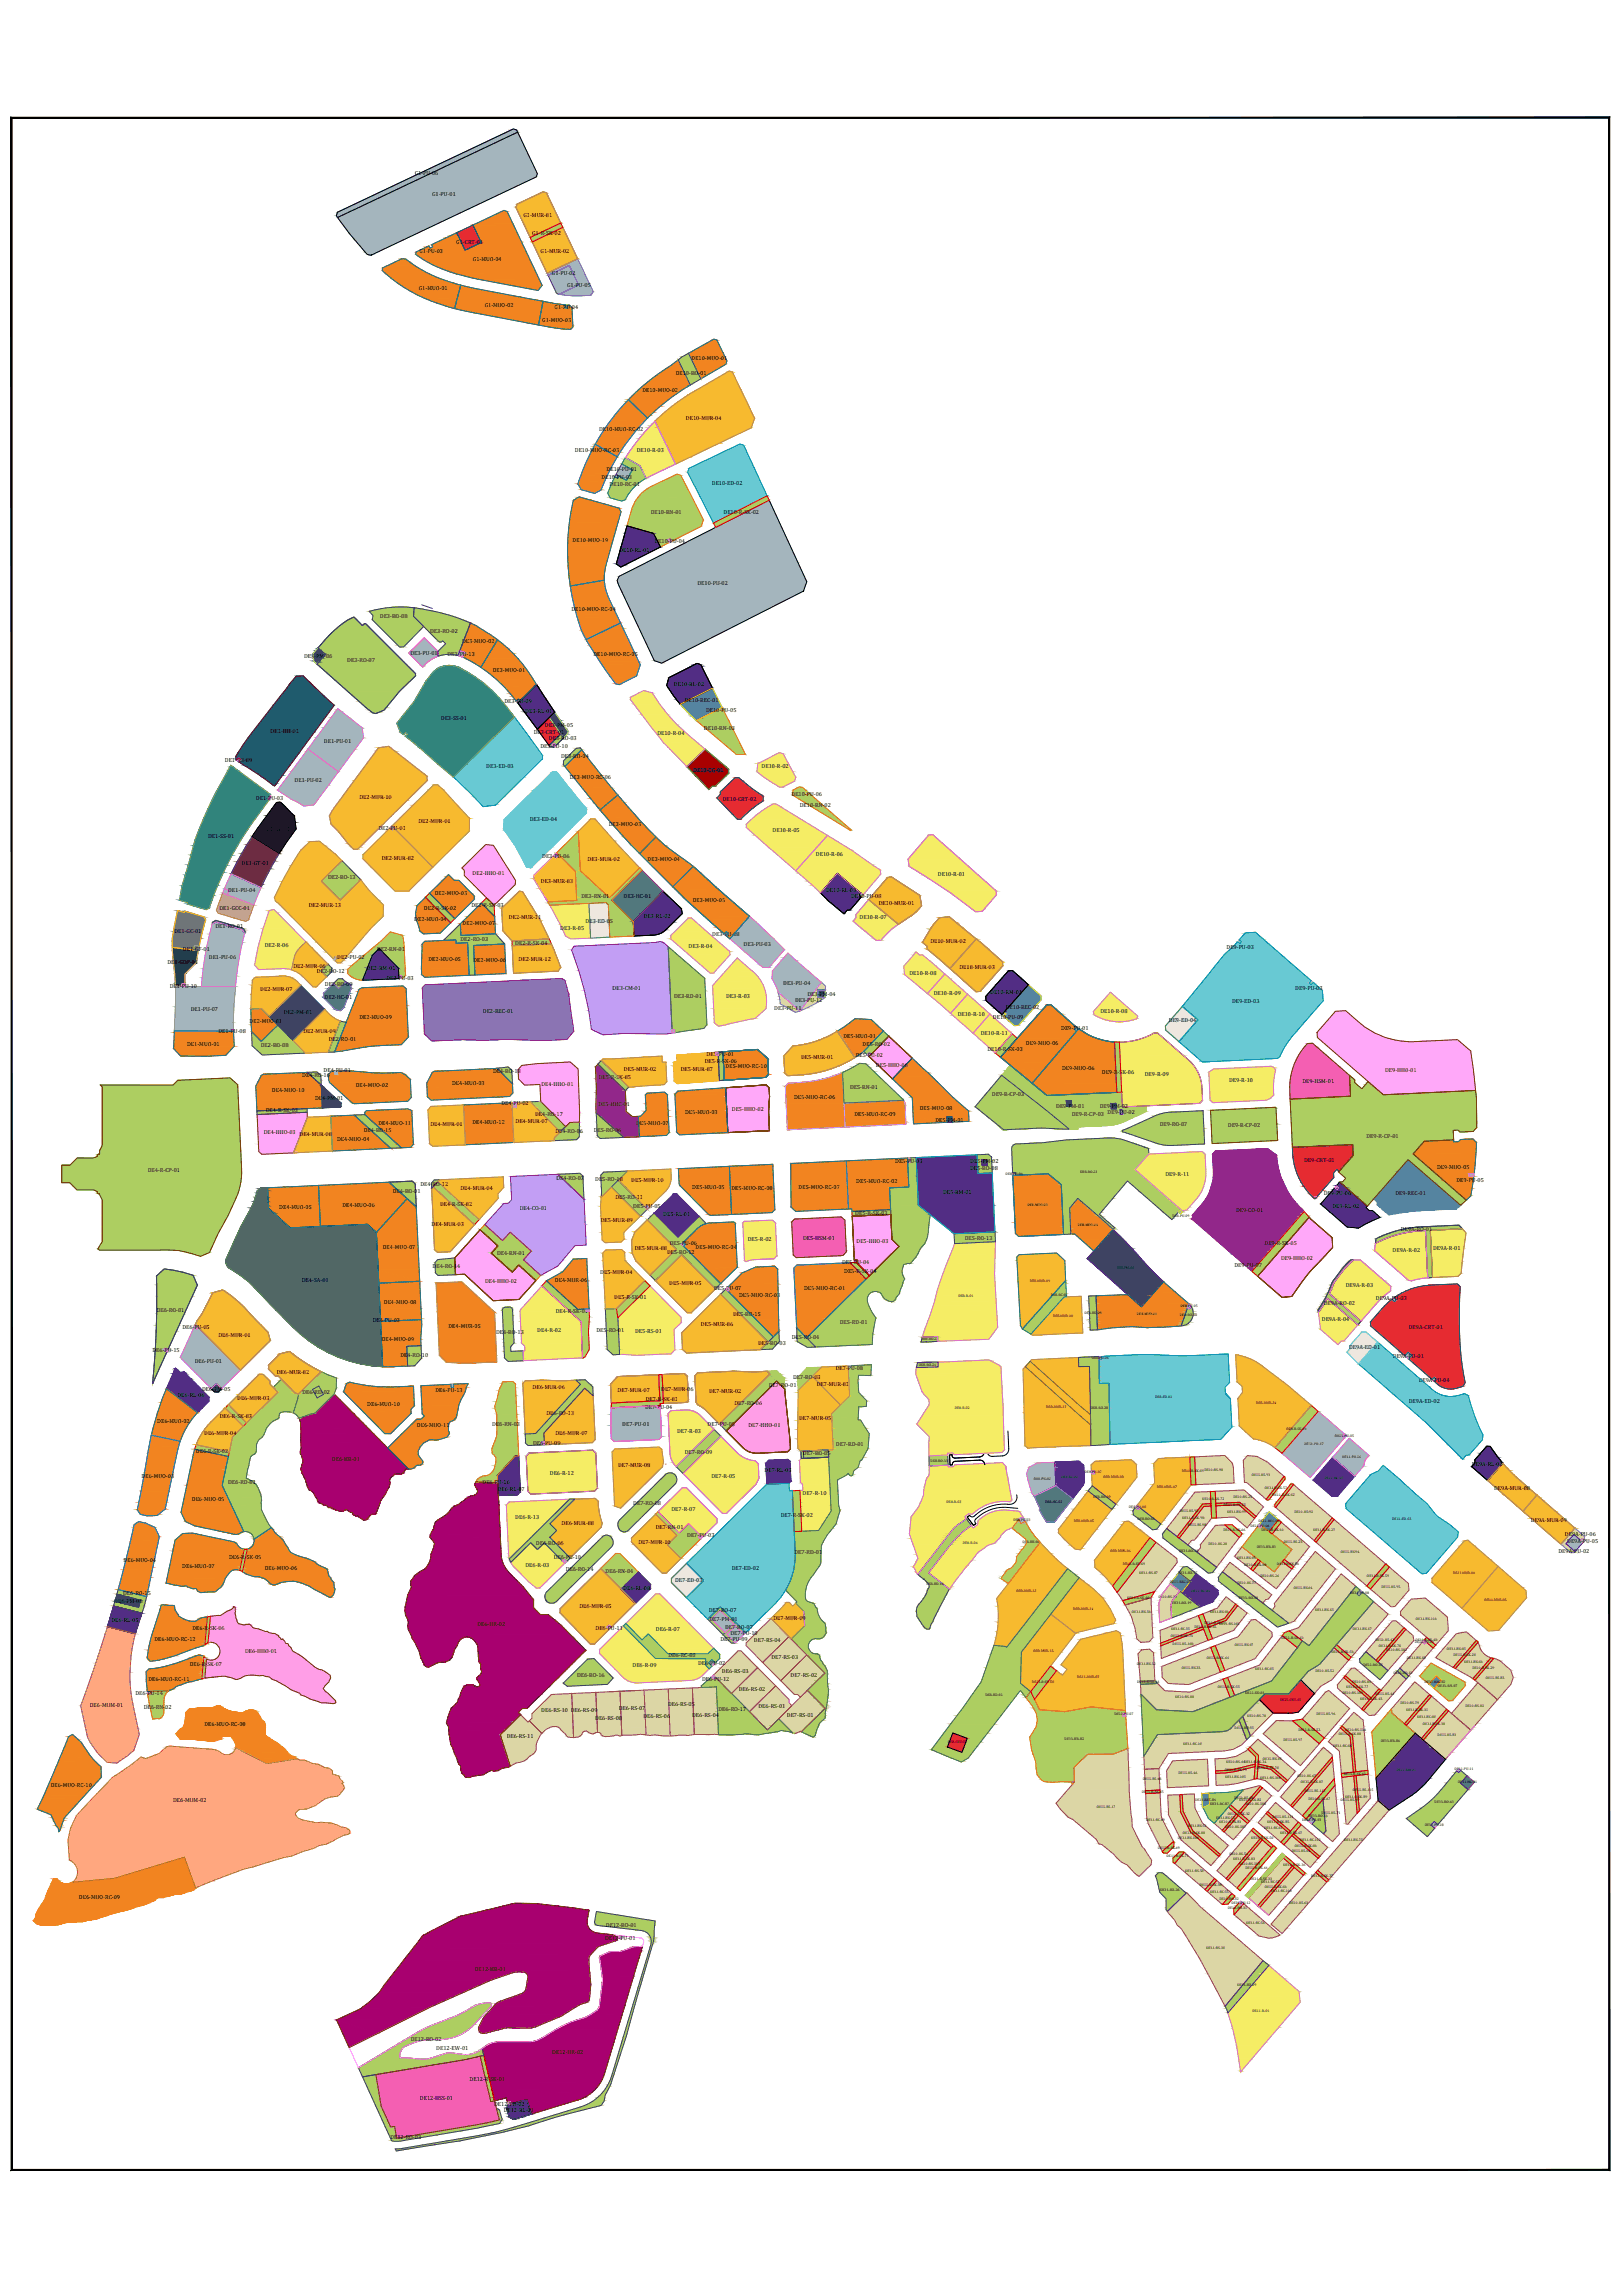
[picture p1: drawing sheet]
<svg xmlns="http://www.w3.org/2000/svg" width="841mm" height="1189mm" viewBox="0 0 841 1189" stroke-linecap="round" stroke-linejoin="round" font-family="sans-serif">
<defs><g id="words">
<g font-size="3">
<text x="215" y="91">G1-PU-06</text>
<text x="224" y="102">G1-PU-01</text>
<text x="271" y="112">G1-MUR-01</text>
<text x="276" y="122">G1-R-SK-02</text>
<text x="217" y="131">G1-PU-03</text>
<text x="236" y="126">G1-CRT-01</text>
<text x="280" y="131">G1-MUR-02</text>
<text x="245" y="135">G1-MUO-04</text>
<text x="286" y="143">G1-PU-02</text>
<text x="294" y="149">G1-PU-05</text>
<text x="217" y="150">G1-MUO-01</text>
<text x="251" y="159">G1-MUO-02</text>
<text x="287" y="160">G1-PU-04</text>
<text x="281" y="167">G1-MUO-03</text>
<text x="358" y="187">DE10-MUO-01</text>
<text x="350" y="194">DE10-RO-01</text>
<text x="333" y="203">DE10-MUO-02</text>
<text x="355" y="218">DE10-MUR-04</text>
<text x="310" y="224">DE10-MUO-RC-02</text>
<text x="298" y="234">DE10-MUO-RC-03</text>
<text x="330" y="234">DE10-R-03</text>
<text x="314" y="244">DE10-PU-01</text>
<text x="312" y="248">DE10-PU-03</text>
<text x="316" y="252">DE10-RC-01</text>
<text x="369" y="251">DE10-ED-02</text>
<text x="337" y="266">DE10-RN-01</text>
<text x="375" y="266">DE10-R-SK-02</text>
<text x="297" y="281">DE10-MUO-19</text>
<text x="339" y="281">DE10-PU-04</text>
<text x="321" y="286">DE10-RL-01</text>
<text x="361" y="303">DE10-PU-02</text>
<text x="296" y="317">DE10-MUO-RC-04</text>
<text x="197" y="321">DE3-RO-08</text>
<text x="223" y="328">DE3-RO-02</text>
<text x="239" y="333">DE3-MUO-02</text>
<text x="158" y="341">DE3-PM-06</text>
<text x="213" y="339">DE3-PU-01</text>
<text x="232" y="340">DE3-PU-13</text>
<text x="308" y="340">DE10-MUO-RC-05</text>
<text x="180" y="343">DE3-RO-07</text>
<text x="255" y="348">DE3-MUO-01</text>
<text x="349" y="356">DE10-RL-02</text>
<text x="261" y="365">DE3-PU-09</text>
<text x="355" y="364">DE10-REC-01</text>
<text x="272" y="370">DE3-RL-01</text>
<text x="366" y="369">DE10-PU-05</text>
<text x="228" y="373">DE3-SS-01</text>
<text x="282" y="377">DE3-PM-05</text>
<text x="140" y="380">DE1-HH-01</text>
<text x="277" y="380">DE3-CRT-01</text>
<text x="284" y="384">DE3-RO-03</text>
<text x="341" y="381">DE10-R-04</text>
<text x="365" y="378">DE10-RN-03</text>
<text x="168" y="385">DE1-PU-01</text>
<text x="280" y="387">DE3-PU-10</text>
<text x="117" y="395">DE1-PU-09</text>
<text x="291" y="393">DE3-RO-04</text>
<text x="252" y="398">DE3-ED-03</text>
<text x="359" y="400">DE10-CG-01</text>
<text x="395" y="398">DE10-R-02</text>
<text x="153" y="405">DE1-PU-02</text>
<text x="295" y="404">DE3-MUO-RC-06</text>
<text x="186" y="414">DE2-MUR-10</text>
<text x="410" y="412">DE10-PU-06</text>
<text x="133" y="415">DE1-PU-03</text>
<text x="375" y="415">DE10-CRT-02</text>
<text x="414" y="418">DE10-RN-02</text>
<text x="275" y="426">DE3-ED-04</text>
<text x="196" y="430">DE2-PU-01</text>
<text x="217" y="427">DE2-MUR-01</text>
<text x="315" y="428">DE3-MUO-03</text>
<text x="400" y="431">DE10-R-05</text>
<text x="108" y="434">DE1-SS-01</text>
<text x="423" y="444">DE10-R-06</text>
<text x="125" y="448">DE1-GT-01</text>
<text x="198" y="446">DE2-MUR-02</text>
<text x="281" y="445">DE3-PU-06</text>
<text x="304" y="446">DE3-MUR-02</text>
<text x="336" y="446">DE3-MUO-04</text>
<text x="170" y="455">DE2-RO-13</text>
<text x="245" y="454">DE2-HHO-01</text>
<text x="486" y="454">DE10-R-01</text>
<text x="280" y="458">DE3-MUR-03</text>
<text x="118" y="462">DE1-PU-04</text>
<text x="225" y="464">DE2-MUO-03</text>
<text x="301" y="466">DE3-RN-01</text>
<text x="323" y="466">DE3-HC-01</text>
<text x="359" y="467">DE3-MUO-05</text>
<text x="428" y="462">DE10-RL-03</text>
<text x="441" y="465">DE10-PU-08</text>
<text x="114" y="472">DE1-GCC-01</text>
<text x="160" y="470">DE2-MUR-13</text>
<text x="220" y="472">DE2-R-SK-02</text>
<text x="244" y="470">DE2-R-SK-03</text>
<text x="455" y="469">DE10-MUR-01</text>
<text x="215" y="477">DE2-MUO-04</text>
<text x="240" y="479">DE2-MUO-07</text>
<text x="264" y="476">DE2-MUR-11</text>
<text x="303" y="478">DE3-ED-05</text>
<text x="334" y="476">DE3-RL-02</text>
<text x="445" y="476">DE10-R-07</text>
<text x="90" y="484">DE1-GC-01</text>
<text x="112" y="481">DE1-RO-01</text>
<text x="290" y="482">DE3-R-05</text>
<text x="369" y="485">DE3-PU-08</text>
<text x="137" y="491">DE2-R-06</text>
<text x="239" y="488">DE2-RO-03</text>
<text x="267" y="490">DE2-R-SK-04</text>
<text x="357" y="491">DE3-R-04</text>
<text x="385" y="490">DE3-PU-03</text>
<text x="482" y="489">DE10-MUR-02</text>
<text x="636" y="492">DE9-PU-03</text>
<text x="95" y="493">DE1-GF-01</text>
<text x="108" y="497">DE1-PU-06</text>
<text x="175" y="497">DE2-PU-02</text>
<text x="195" y="493">DE2-RN-01</text>
<text x="87" y="499">DE1-GOP-01</text>
<text x="152" y="501">DE2-MUR-06</text>
<text x="190" y="503">DE2-RM-01</text>
<text x="222" y="498">DE2-MUO-05</text>
<text x="245" y="499">DE2-MUO-06</text>
<text x="269" y="498">DE2-MUR-12</text>
<text x="497" y="502">DE10-MUR-03</text>
<text x="164" y="504">DE2-RO-12</text>
<text x="200" y="508">DE2-PU-03</text>
<text x="471" y="505">DE10-R-08</text>
<text x="88" y="512">DE1-PU-10</text>
<text x="135" y="514">DE2-MUR-07</text>
<text x="168" y="511">DE2-RO-09</text>
<text x="317" y="513">DE3-CM-01</text>
<text x="406" y="510">DE3-PU-04</text>
<text x="484" y="516">DE10-R-09</text>
<text x="513" y="515">DE10-RM-01</text>
<text x="671" y="513">DE9-PU-03</text>
<text x="168" y="518">DE2-HC-01</text>
<text x="349" y="517">DE3-RD-01</text>
<text x="376" y="517">DE3-R-03</text>
<text x="412" y="519">DE3-PU-12</text>
<text x="418" y="516">DE3-PM-04</text>
<text x="638" y="520">DE9-ED-03</text>
<text x="99" y="524">DE1-PU-07</text>
<text x="147" y="525">DE2-PM-01</text>
<text x="186" y="528">DE2-MUO-09</text>
<text x="250" y="525">DE2-REC-01</text>
<text x="401" y="523">DE3-PU-11</text>
<text x="496" y="526">DE10-R-10</text>
<text x="515" y="528">DE10-PU-09</text>
<text x="521" y="523">DE10-REC-02</text>
<text x="570" y="525">DE10-R-08</text>
<text x="129" y="530">DE2-MUO-01</text>
<text x="550" y="534">DE9-PU-01</text>
<text x="606" y="530">DE9-ED-04</text>
<text x="113" y="535">DE1-PU-08</text>
<text x="157" y="535">DE2-MUR-09</text>
<text x="170" y="539">DE2-RO-01</text>
<text x="437" y="538">DE5-MUO-01</text>
<text x="508" y="537">DE10-R-11</text>
<text x="97" y="542">DE1-MUO-01</text>
<text x="135" y="543">DE2-RO-08</text>
<text x="447" y="542">DE5-RO-02</text>
<text x="512" y="545">DE10-R-SK-03</text>
<text x="532" y="541">DE9-MUO-06</text>
<text x="365" y="551">DE5-R-SK-06</text>
<text x="366" y="548">DE5-PU-01</text>
<text x="415" y="549">DE5-MUR-01</text>
<text x="443" y="548">DE5-PU-02</text>
<text x="168" y="556">DE4-PU-01</text>
<text x="255" y="556">DE4-RO-18</text>
<text x="323" y="555">DE5-MUR-02</text>
<text x="353" y="555">DE5-MUR-07</text>
<text x="376" y="553">DE5-MUO-RC-10</text>
<text x="454" y="553">DE5-HHO-06</text>
<text x="550" y="555">DE9-MUO-06</text>
<text x="571" y="557">DE9-R-SK-06</text>
<text x="593" y="557">DE9-R-09</text>
<text x="718" y="555">DE9-HH0-01</text>
<text x="157" y="558">DE4-RO-16</text>
<text x="184" y="563">DE4-MUO-02</text>
<text x="234" y="562">DE4-MUO-03</text>
<text x="281" y="563">DE4-HHO-01</text>
<text x="310" y="559">DE5-R-SK-05</text>
<text x="637" y="561">DE9-R-10</text>
<text x="675" y="561">DE9-HSM-01</text>
<text x="141" y="566">DE4-MUO-10</text>
<text x="411" y="570">DE5-MUO-RC-06</text>
<text x="440" y="564">DE5-RN-01</text>
<text x="514" y="568">DE9-R-CP-03</text>
<text x="163" y="570">DE4-PM-01</text>
<text x="260" y="573">DE4-PU-02</text>
<text x="310" y="573">DE5-HHC-01</text>
<text x="379" y="576">DE5-HHO-02</text>
<text x="477" y="575">DE5-MUO-08</text>
<text x="547" y="574">DE9-PM-01</text>
<text x="570" y="574">DE9-PM-02</text>
<text x="138" y="576">DE4-R-SK-03</text>
<text x="277" y="578">DE4-RO-17</text>
<text x="355" y="577">DE5-MUO-03</text>
<text x="443" y="578">DE5-MUO-RC-09</text>
<text x="485" y="582">DE5-PM-01</text>
<text x="555" y="578">DE9-R-CP-03</text>
<text x="574" y="578">DE9-PU-02</text>
<text x="137" y="588">DE4-HHO-03</text>
<text x="189" y="587">DE4-RO-15</text>
<text x="196" y="583">DE4-MUO-11</text>
<text x="223" y="583">DE4-MUR-01</text>
<text x="245" y="582">DE4-MUO-12</text>
<text x="267" y="582">DE4-MUR-07</text>
<text x="288" y="587">DE4-RO-06</text>
<text x="308" y="587">DE5-RO-06</text>
<text x="330" y="583">DE5-MUO-07</text>
<text x="601" y="584">DE9-RO-07</text>
<text x="636" y="584">DE9-R-CP-02</text>
<text x="155" y="589">DE4-MUR-08</text>
<text x="175" y="591">DE4-MUO-04</text>
<text x="708" y="590">DE9-R-CP-01</text>
<text x="464" y="603">DE5-PU-03</text>
<text x="503" y="603">DE5-PM-02</text>
<text x="676" y="602">DE9-CRT-01</text>
<text x="745" y="606">DE9-MUO-05</text>
<text x="77" y="607">DE4-R-CP-01</text>
<text x="288" y="612">DE4-RO-03</text>
<text x="308" y="612">DE5-RO-10</text>
<text x="503" y="606">DE5-RO-08</text>
<text x="604" y="609">DE9-R-11</text>
<text x="218" y="614">DE4-RO-12</text>
<text x="239" y="617">DE4-MUR-04</text>
<text x="327" y="613">DE5-MUR-10</text>
<text x="359" y="616">DE5-MUO-05</text>
<text x="379" y="617">DE5-MUO-RC-08</text>
<text x="414" y="616">DE5-MUO-RC-07</text>
<text x="444" y="613">DE5-MUO-RC-02</text>
<text x="755" y="612">DE9-PU-05</text>
<text x="204" y="618">DE4-RO-01</text>
<text x="319" y="621">DE5-RO-11</text>
<text x="489" y="619">DE5-RM-01</text>
<text x="686" y="619">DE9-PU-06</text>
<text x="723" y="619">DE9-REC-01</text>
<text x="145" y="626">DE4-MUO-05</text>
<text x="177" y="625">DE4-MUO-06</text>
<text x="228" y="625">DE4-R-SK-02</text>
<text x="269" y="627">DE4-CO-01</text>
<text x="328" y="626">DE5-PU-05</text>
<text x="344" y="630">DE5-RL-01</text>
<text x="443" y="630">DE5-R-SK-03</text>
<text x="641" y="628">DE9-CO-01</text>
<text x="690" y="626">DE9-RL-02</text>
<text x="224" y="636">DE4-MUR-03</text>
<text x="311" y="633">DE5-MUR-09</text>
<text x="726" y="638">DE9A-RO-01</text>
<text x="198" y="647">DE4-MUO-07</text>
<text x="329" y="648">DE5-MUR-08</text>
<text x="347" y="645">DE5-PU-06</text>
<text x="360" y="648">DE5-MUO-RC-04</text>
<text x="387" y="643">DE5-R-02</text>
<text x="416" y="643">DE5-HSM-01</text>
<text x="444" y="644">DE5-HHO-03</text>
<text x="500" y="642">DE5-RO-13</text>
<text x="655" y="645">DE9-R-SK-05</text>
<text x="258" y="650">DE4-RN-01</text>
<text x="346" y="650">DE5-RO-12</text>
<text x="664" y="653">DE9-HHO-02</text>
<text x="722" y="649">DE9A-R-02</text>
<text x="743" y="648">DE9A-R-01</text>
<text x="224" y="657">DE4-RO-14</text>
<text x="436" y="655">DE5-PU-04</text>
<text x="437" y="659">DE5-R-SK-04</text>
<text x="640" y="657">DE9-PU-07</text>
<text x="156" y="665">DE4-SA-01</text>
<text x="251" y="665">DE4-HHO-02</text>
<text x="288" y="664">DE4-MUR-06</text>
<text x="311" y="660">DE5-MUR-04</text>
<text x="347" y="666">DE5-MUR-05</text>
<text x="370" y="669">DE5-PU-07</text>
<text x="383" y="672">DE5-MUO-RC-03</text>
<text x="417" y="669">DE5-MUO-RC-01</text>
<text x="697" y="667">DE9A-R-03</text>
<text x="199" y="676">DE4-MUO-08</text>
<text x="318" y="673">DE5-R-SK-01</text>
<text x="686" y="676">DE9A-RO-02</text>
<text x="713" y="674">DE9A-PU-03</text>
<text x="81" y="680">DE6-RO-01</text>
<text x="288" y="681">DE4-R-SK-01</text>
<text x="380" y="682">DE5-RO-15</text>
<text x="94" y="689">DE6-PU-05</text>
<text x="193" y="685">DE4-PU-03</text>
<text x="232" y="688">DE4-MUR-05</text>
<text x="363" y="687">DE5-MUR-06</text>
<text x="435" y="686">DE5-RD-01</text>
<text x="685" y="685">DE9A-R-04</text>
<text x="730" y="689">DE9A-CRT-01</text>
<text x="113" y="693">DE6-MUR-01</text>
<text x="198" y="695">DE4-MUO-09</text>
<text x="257" y="691">DE4-RO-13</text>
<text x="278" y="690">DE4-R-02</text>
<text x="309" y="690">DE5-RO-01</text>
<text x="329" y="691">DE5-RS-01</text>
<text x="410" y="694">DE5-RO-04</text>
<text x="79" y="701">DE6-PU-15</text>
<text x="393" y="697">DE5-RO-03</text>
<text x="699" y="699">DE9A-ED-01</text>
<text x="101" y="706">DE6-PU-01</text>
<text x="208" y="703">DE4-RO-10</text>
<text x="722" y="704">DE9A-PU-01</text>
<text x="143" y="712">DE6-MUR-02</text>
<text x="433" y="710">DE7-PU-08</text>
<text x="276" y="720">DE6-MUR-06</text>
<text x="398" y="719">DE7-RO-01</text>
<text x="411" y="714">DE7-RO-03</text>
<text x="423" y="718">DE7-MUR-01</text>
<text x="735" y="716">DE9A-PU-04</text>
<text x="92" y="724">DE6-RL-06</text>
<text x="105" y="721">DE6-PM-05</text>
<text x="123" y="726">DE6-MUR-03</text>
<text x="157" y="722">DE6-RD-02</text>
<text x="226" y="722">DE6-PU-13</text>
<text x="320" y="721">DE7-MUR-07</text>
<text x="343" y="721">DE7-MUR-06</text>
<text x="367" y="722">DE7-MUR-02</text>
<text x="190" y="729">DE6-MUO-10</text>
<text x="334" y="730">DE7-PU-04</text>
<text x="335" y="726">DE7-R-SK-01</text>
<text x="381" y="728">DE7-RO-06</text>
<text x="730" y="727">DE9A-ED-02</text>
<text x="81" y="738">DE6-MUO-02</text>
<text x="114" y="735">DE6-R-SK-03</text>
<text x="283" y="733">DE6-RO-13</text>
<text x="414" y="736">DE7-MUR-05</text>
<text x="106" y="743">DE6-MUR-04</text>
<text x="216" y="740">DE6-MUO-11</text>
<text x="255" y="739">DE6-RN-03</text>
<text x="288" y="744">DE6-MUR-07</text>
<text x="322" y="739">DE7-PU-01</text>
<text x="351" y="743">DE7-R-03</text>
<text x="367" y="739">DE7-PU-05</text>
<text x="388" y="739">DE7-HHO-01</text>
<text x="276" y="749">DE6-PU-09</text>
<text x="433" y="749">DE7-RD-01</text>
<text x="102" y="753">DE6-R-SK-02</text>
<text x="355" y="753">DE7-RO-09</text>
<text x="416" y="754">DE7-RO-05</text>
<text x="172" y="757">DE6-HR-01</text>
<text x="320" y="760">DE7-MUR-08</text>
<text x="763" y="760">DE9A-RL-02</text>
<text x="73" y="766">DE6-MUO-03</text>
<text x="285" y="764">DE6-R-12</text>
<text x="369" y="766">DE7-R-05</text>
<text x="396" y="763">DE7-RL-03</text>
<text x="118" y="769">DE6-RD-01</text>
<text x="250" y="769">DE6-PU-16</text>
<text x="258" y="773">DE6-RL-07</text>
<text x="774" y="772">DE9A-MUR-08</text>
<text x="99" y="778">DE6-MUO-05</text>
<text x="328" y="780">DE7-RO-08</text>
<text x="416" y="775">DE7-R-10</text>
<text x="348" y="783">DE7-R-07</text>
<text x="267" y="787">DE6-R-13</text>
<text x="291" y="791">DE6-MUR-08</text>
<text x="405" y="786">DE7-R-SK-02</text>
<text x="793" y="789">DE9A-MUR-09</text>
<text x="340" y="792">DE7-RN-01</text>
<text x="356" y="797">DE7-PU-03</text>
<text x="811" y="796">DE9A-PU-06</text>
<text x="278" y="801">DE6-RO-06</text>
<text x="331" y="800">DE7-MUR-10</text>
<text x="812" y="800">DE9A-PU-05</text>
<text x="64" y="810">DE6-MUO-04</text>
<text x="119" y="808">DE6-R-SK-05</text>
<text x="287" y="808">DE6-PU-10</text>
<text x="412" y="805">DE7-RD-01</text>
<text x="808" y="805">DE9A-PU-02</text>
<text x="94" y="813">DE6-MUO-07</text>
<text x="137" y="814">DE6-MUO-06</text>
<text x="272" y="812">DE6-R-03</text>
<text x="293" y="814">DE6-RO-14</text>
<text x="314" y="815">DE6-RN-04</text>
<text x="379" y="813">DE7-ED-02</text>
<text x="350" y="820">DE7-ED-03</text>
<text x="64" y="827">DE6-RO-15</text>
<text x="323" y="824">DE6-RL-08</text>
<text x="59" y="831">DE6-PM-06</text>
<text x="300" y="833">DE6-MUR-05</text>
<text x="367" y="835">DE7-RO-07</text>
<text x="401" y="840">DE7-MUR-09</text>
<text x="58" y="841">DE6-RL-05</text>
<text x="100" y="845">DE6-R-SK-06</text>
<text x="247" y="842">DE6-HR-02</text>
<text x="309" y="845">DE6-PU-11</text>
<text x="340" y="845">DE6-R-07</text>
<text x="368" y="840">DE7-PM-01</text>
<text x="376" y="844">DE7-RO-07</text>
<text x="80" y="850">DE6-MUO-RC-12</text>
<text x="373" y="850">DE7-PU-09</text>
<text x="379" y="847">DE7-PU-10</text>
<text x="391" y="851">DE7-RS-04</text>
<text x="127" y="857">DE6-HHO-01</text>
<text x="98" y="863">DE6-R-SK-07</text>
<text x="328" y="864">DE6-R-09</text>
<text x="346" y="859">DE6-RC-03</text>
<text x="362" y="863">DE6-PU-02</text>
<text x="400" y="860">DE7-RS-03</text>
<text x="299" y="869">DE6-RO-16</text>
<text x="374" y="867">DE6-RS-03</text>
<text x="410" y="869">DE7-RS-02</text>
<text x="77" y="871">DE6-MUO-RC-11</text>
<text x="364" y="871">DE6-PU-12</text>
<text x="70" y="879">DE6-PU-14</text>
<text x="383" y="877">DE6-RS-02</text>
<text x="47" y="885">DE6-MUM-01</text>
<text x="74" y="886">DE6-RN-02</text>
<text x="281" y="887">DE6-RS-10 DE6-RS-09</text>
<text x="321" y="886">DE6-RS-07</text>
<text x="346" y="884">DE6-RS-05</text>
<text x="372" y="887">DE6-RO-17</text>
<text x="393" y="885">DE6-RS-01</text>
<text x="308" y="891">DE6-RS-08</text>
<text x="333" y="891">DE6-RS-06</text>
<text x="359" y="890">DE6-RS-04</text>
<text x="408" y="890">DE7-RS-01</text>
<text x="106" y="894">DE6-MUO-RC-08</text>
<text x="263" y="901">DE6-RS-11</text>
<text x="26" y="926">DE6-MUO-RC-10</text>
<text x="90" y="934">DE6-MUM-02</text>
<text x="41" y="984">DE6-MUO-RC-09</text>
<text x="314" y="999">DE12-RO-01</text>
<text x="314" y="1005">DE12-PU-01</text>
<text x="246" y="1022">DE12-HR-01</text>
<text x="213" y="1058">DE12-RO-02</text>
<text x="226" y="1062">DE12-EW-01</text>
<text x="286" y="1065">DE12-HR-02</text>
<text x="243" y="1078">DE12-R-SK-01</text>
<text x="218" y="1088">DE12-HSS-01</text>
<text x="256" y="1091">DE12-PU-02</text>
<text x="261" y="1095">DE12-RL-01</text>
<text x="202" y="1109">DE12-RO-03</text>
</g>
<g font-size="1.9">
<text x="521" y="609">DE8-PU-04</text>
<text x="560" y="608">DE8-RO-21</text>
<text x="532" y="625">DE8-MUO-03</text>
<text x="559" y="635">DE8-MUO-04</text>
<text x="608" y="631">DE8-PU-09</text>
<text x="579" y="658">DE8-PM-01</text>
<text x="534" y="664">DE8-MUR-09</text>
<text x="545" y="672">DE8-RC-01</text>
<text x="497" y="672">DE8-R-01</text>
<text x="612" y="678">DE8-PU-05</text>
<text x="546" y="683">DE8-MUR-10</text>
<text x="562" y="681">DE8-RO-09</text>
<text x="589" y="681">DE8-MUO-01</text>
<text x="611" y="682">DE8-RO-10</text>
<text x="477" y="695">DE8-RO-23</text>
<text x="566" y="704">DE8-PU-06</text>
<text x="476" y="708">DE8-RO-24</text>
<text x="599" y="725">DE8-ED-03</text>
<text x="495" y="730">DE8-R-02</text>
<text x="542" y="730">DE8-MUR-17</text>
<text x="565" y="730">DE8-RO-20</text>
<text x="651" y="728">DE8-MUR-24</text>
<text x="667" y="741">DE8-R-SK-01</text>
<text x="676" y="749">DE11-PU-17</text>
<text x="692" y="744">DE11-PU-05</text>
<text x="695" y="756">DE11-PU-16</text>
<text x="482" y="758">DE8-RO-13</text>
<text x="536" y="767">DE8-PU-02</text>
<text x="550" y="766">DE8-RL-02</text>
<text x="562" y="764">DE8-PU-07</text>
<text x="572" y="766">DE8-MUR-08</text>
<text x="612" y="763">DE11-R-SK-69DE11-RS-90</text>
<text x="649" y="765">DE11-RS-91</text>
<text x="686" y="766">DE11-RL-05</text>
<text x="599" y="771">DE8-MUR-07</text>
<text x="655" y="772">DE11-R-SK-57</text>
<text x="491" y="779">DE8-R-03</text>
<text x="542" y="779">DE8-HC-02</text>
<text x="567" y="776">DE8-RO-19</text>
<text x="623" y="777">DE11-R-SK-72</text>
<text x="639" y="776">DE11-RS-25</text>
<text x="659" y="775">DE11-R-SK-62</text>
<text x="585" y="782">DE8-PU-08</text>
<text x="611" y="784">DE11-RS-93</text>
<text x="634" y="780">DE11-R-SK-73</text>
<text x="636" y="784">DE11-RS-99</text>
<text x="671" y="784">DE11-RS-92</text>
<text x="525" y="788">DE8-PU-03</text>
<text x="556" y="789">DE8-MUR-05</text>
<text x="589" y="787">DE8-RO-06</text>
<text x="613" y="787">DE11-R-SK-90</text>
<text x="615" y="791">DE11-RS-98</text>
<text x="648" y="791">DE11-PU-06</text>
<text x="652" y="789">DE11-REC-06</text>
<text x="721" y="788">DE11-ED-03</text>
<text x="634" y="793">DE11-R-SK-66</text>
<text x="654" y="793">DE11-R-SK-61</text>
<text x="680" y="793">DE11-R-SK-27</text>
<text x="499" y="800">DE8-R-04</text>
<text x="530" y="800">DE8-RN-06</text>
<text x="626" y="801">DE11-RS-28</text>
<text x="651" y="802">DE11-RN-01</text>
<text x="665" y="800">DE11-RS-23</text>
<text x="575" y="805">DE8-MUR-06</text>
<text x="611" y="805">DE11-RO-20</text>
<text x="641" y="808">DE11-RS-05</text>
<text x="695" y="805">DE11-RS-94</text>
<text x="582" y="811">DE11-R-SK-69</text>
<text x="590" y="816">DE11-RS-87</text>
<text x="610" y="816">DE11-RO-17</text>
<text x="645" y="812">DE11-R-SK-60</text>
<text x="662" y="811">DE11-R-SK-56</text>
<text x="753" y="816">DE11-MUR-04</text>
<text x="480" y="821">DE8-RO-16</text>
<text x="606" y="820">DE11-REC-03</text>
<text x="641" y="821">DE11-RS-77</text>
<text x="653" y="817">DE11-RS-26</text>
<text x="708" y="817">DE11-R-SK-59</text>
<text x="527" y="825">DE8-MUR-12</text>
<text x="617" y="825">DE11-RL-04</text>
<text x="670" y="823">DE11-RS-04</text>
<text x="700" y="826">DE11-PU-08</text>
<text x="716" y="823">DE11-RS-95</text>
<text x="584" y="829">DE11-R-SK-68</text>
<text x="600" y="828">DE11-RS-31</text>
<text x="607" y="831">DE11-RO-19</text>
<text x="642" y="829">DE11-RO-48</text>
<text x="769" y="830">DE11-MUR-05</text>
<text x="556" y="834">DE8-MUR-14</text>
<text x="587" y="836">DE11-RS-36</text>
<text x="627" y="836">DE11-RS-06</text>
<text x="681" y="835">DE11-RS-43</text>
<text x="734" y="839">DE11-RS-116</text>
<text x="607" y="845">DE11-RS-35</text>
<text x="619" y="843">DE11-R-SK-65</text>
<text x="624" y="842">DE11-R-SK-75</text>
<text x="632" y="842">DE11-RS-101</text>
<text x="701" y="845">DE11-RS-47</text>
<text x="607" y="848">DE11-R-SK-74</text>
<text x="664" y="850">DE11-R-SK-41</text>
<text x="713" y="850">DE11-RS-42</text>
<text x="733" y="851">DE11-PU-10</text>
<text x="733" y="850">DE11-R-SK-40</text>
<text x="536" y="856">DE8-MUR-15</text>
<text x="608" y="852">DE11-RS-100</text>
<text x="640" y="853">DE11-RS-07</text>
<text x="690" y="857">DE11-R-SK-54</text>
<text x="715" y="853">DE11-R-SK-76</text>
<text x="718" y="856">DE11-RS-102</text>
<text x="750" y="855">DE11-RS-85</text>
<text x="589" y="863">DE11-RS-32</text>
<text x="625" y="860">DE11-R-SK-64</text>
<text x="707" y="864">DE11-RO-45</text>
<text x="729" y="860">DE11-RS-40</text>
<text x="753" y="858">DE11-R-SK-28</text>
<text x="759" y="862">DE11-RS-84</text>
<text x="558" y="870">DE11-MUR-07</text>
<text x="612" y="865">DE11-RS-33</text>
<text x="650" y="866">DE11-RS-03</text>
<text x="682" y="866">DE11-RS-52</text>
<text x="722" y="868">DE11-RO-41</text>
<text x="763" y="865">DE11-R-SK-29</text>
<text x="770" y="870">DE11-RS-83</text>
<text x="535" y="872">DE11-R-SK-58</text>
<text x="589" y="872">DE11-R-SK-44</text>
<text x="631" y="875">DE11-R-SK-55</text>
<text x="698" y="875">DE11-R-SK-77</text>
<text x="701" y="872">DE11-RS-01</text>
<text x="738" y="872">DE11-REC-02</text>
<text x="745" y="874">DE11-RN-07</text>
<text x="511" y="879">DE8-RD-01</text>
<text x="609" y="880">DE11-RS-08</text>
<text x="645" y="878">DE11-RD-01</text>
<text x="663" y="882">DE11-CRT-02</text>
<text x="696" y="878">DE11-RS-103</text>
<text x="705" y="881">DE11-R-SK-43</text>
<text x="713" y="878">DE11-RS-41</text>
<text x="726" y="883">DE11-RS-79</text>
<text x="729" y="887">DE11-R-SK-31</text>
<text x="759" y="884">DE11-RS-82</text>
<text x="577" y="889">DE11-PU-07</text>
<text x="646" y="890">DE11-RS-78</text>
<text x="682" y="889">DE11-RS-96</text>
<text x="734" y="890">DE11-RS-80</text>
<text x="640" y="896">DE11-RO-35</text>
<text x="673" y="897">DE11-R-SK-53</text>
<text x="694" y="899">DE11-R-SK-88</text>
<text x="697" y="897">DE11-RS-114</text>
<text x="737" y="894">DE11-R-SK-30</text>
<text x="745" y="900">DE11-RS-81</text>
<text x="491" y="904">DE8-CRT-01</text>
<text x="552" y="902">DE11-RN-02</text>
<text x="613" y="904">DE11-RS-10</text>
<text x="665" y="902">DE11-RS-97</text>
<text x="691" y="906">DE11-RS-68</text>
<text x="715" y="903">DE11-RN-06</text>
<text x="635" y="918">DE11-R-SK-79</text>
<text x="635" y="913">DE11-RS-44DE11-R-SK-34</text>
<text x="651" y="917">DE11-R-SK-78</text>
<text x="654" y="912">DE11-RS-45</text>
<text x="724" y="918">DE11-RM-01</text>
<text x="754" y="918">DE11-PU-11</text>
<text x="592" y="923">DE11-RS-48</text>
<text x="611" y="920">DE11-RS-46</text>
<text x="635" y="921">DE11-RS-105</text>
<text x="653" y="922">DE11-RS-104</text>
<text x="672" y="921">DE11-RS-67</text>
<text x="696" y="920">DE11-R-SK-42</text>
<text x="592" y="929">DE11-R-SK-45</text>
<text x="674" y="924">DE11-R-SK-87</text>
<text x="676" y="928">DE11-RS-113</text>
<text x="701" y="928">DE11-RS-115</text>
<text x="755" y="924">DE11-HC-01</text>
<text x="619" y="933">DE11-REC-04</text>
<text x="627" y="935">DE11-RC-07</text>
<text x="640" y="932">DE11-RS-60</text>
<text x="642" y="933">DE11-R-SK-82</text>
<text x="645" y="936">DE11-RS-108</text>
<text x="678" y="933">DE11-R-SK-67</text>
<text x="695" y="934">DE11-RS-69</text>
<text x="697" y="932">DE11-R-SK-89</text>
<text x="743" y="934">DE11-RO-43</text>
<text x="568" y="937">DE11-RS-17</text>
<text x="636" y="941">DE11-R-SK-32</text>
<text x="659" y="942">DE11-RS-111</text>
<text x="678" y="942">DE11-RO-36</text>
<text x="685" y="940">DE11-RS-71</text>
<text x="594" y="944">DE11-RS-49</text>
<text x="616" y="947">DE11-RS-51</text>
<text x="630" y="943">DE11-RS-53</text>
<text x="632" y="945">DE11-R-SK-81</text>
<text x="635" y="948">DE11-RS-107</text>
<text x="655" y="948">DE11-RS-61</text>
<text x="657" y="945">DE11-R-SK-85</text>
<text x="675" y="944">DE11-PU-03</text>
<text x="738" y="946">DE11-PU-18</text>
<text x="610" y="953">DE11-RS-106</text>
<text x="613" y="951">DE11-R-SK-80</text>
<text x="648" y="953">DE11-R-SK-50</text>
<text x="663" y="951">DE11-R-SK-47</text>
<text x="600" y="958">DE11-R-SK-49</text>
<text x="669" y="960">DE11-RS-64</text>
<text x="671" y="957">DE11-R-SK-86</text>
<text x="674" y="954">DE11-RS-112</text>
<text x="696" y="954">DE11-RS-73</text>
<text x="605" y="963">DE11-R-SK-71</text>
<text x="637" y="961">DE11-RS-54</text>
<text x="639" y="964">DE11-R-SK-83</text>
<text x="614" y="970">DE11-RS-50</text>
<text x="642" y="966">DE11-RS-109</text>
<text x="645" y="969">DE11-R-SK-46</text>
<text x="665" y="967">DE11-R-SK-36</text>
<text x="622" y="977">DE11-R-SK-38</text>
<text x="648" y="974">DE11-R-SK-33</text>
<text x="653" y="976">DE11-RS-57</text>
<text x="679" y="973">DE11-R-SK-37</text>
<text x="601" y="980">DE11-RO-28</text>
<text x="627" y="981">DE11-RS-55</text>
<text x="655" y="978">DE11-R-SK-84</text>
<text x="659" y="981">DE11-RS-110</text>
<text x="632" y="985">DE11-RO-32</text>
<text x="636" y="989">DE11-RO-31</text>
<text x="638" y="987">DE11-PU-12</text>
<text x="668" y="987">DE11-RS-63</text>
<text x="646" y="997">DE11-RS-56</text>
<text x="625" y="1010">DE11-RS-18</text>
<text x="641" y="1029">DE11-RO-29</text>
<text x="649" y="1043">DE11-R-01</text>
</g>
</g></defs>
<!-- layer: 4-Fill-LU2_Health Services - Private Hospital -->
<g fill="#12526c" stroke="#12526c" stroke-width=".52">
<path d="M154 350h3z"/>
<path d="M122 394h1z"/>
<path d="M141 407h2z"/>
<path d="M154 350l6 3-3-3zM154 350l6 3h-9z"/>
<path d="M151 353l10 1-1-1zM151 353l10 1h-11z"/>
<path d="M150 354l12 1zM150 354l12 1z"/>
<path d="M150 355l13 1-1-1zM150 355l13 1h-14z"/>
<path d="M149 356l14 1zM149 356l14 1z"/>
<path d="M149 357l16 1-2-1zM149 357l16 1h-17z"/>
<path d="M148 358l19 2-2-2zM148 358l19 2h-21z"/>
<path d="M146 360h22h-1zM146 360h22h-22z"/>
<path d="M146 360l24 3-2-3zM146 360l24 3h-26z"/>
<path d="M144 363l29 3-3-3zM144 363l29 3h-31z"/>
<path d="M142 366l21 13 10-13zM142 366l21 13h-32z"/>
<path d="M131 379l30 4 2-4zM131 379l30 4h-33z"/>
<path d="M128 383l30 3 3-3zM128 383l30 3h-32z"/>
<path d="M126 386l32 1v-1zM126 386l32 1h-32z"/>
<path d="M126 387l29 3 3-3zM126 387l29 3h-31z"/>
<path d="M124 390h31zM124 390h31z"/>
<path d="M124 390h31zM124 390h31z"/>
<path d="M123 390h32zM123 390h32z"/>
<path d="M123 390h32zM123 390h32z"/>
<path d="M123 390h32zM123 390l32 1z"/>
<path d="M123 391h32zM123 391h32z"/>
<path d="M123 391h32zM123 391h31z"/>
<path d="M123 391l31 1v-1zM123 391l31 1h-32z"/>
<path d="M122 392h32zM122 392h32z"/>
<path d="M122 392h32zM122 392h32z"/>
<path d="M122 392l31 1 1-1zM122 392l31 1h-31z"/>
<path d="M122 393h1h1zM122 393h1h-1z"/>
<path d="M124 393l29 1v-1zM124 393l29 1h-28z"/>
<path d="M122 393h1zM122 393l1 1z"/>
<path d="M125 394h28zM125 394h27h-28z"/>
<path d="M124 394h28zM124 394h28z"/>
<path d="M124 394l28 1v-1zM124 394l28 1h-28z"/>
<path d="M124 395h28zM124 395h28z"/>
<path d="M124 395h28zM124 395h27z"/>
<path d="M124 395h27zM124 395h27z"/>
<path d="M125 395h26zM125 395h26z"/>
<path d="M125 395l25 1 1-1zM125 395l25 1h-24z"/>
<path d="M126 396h24zM126 396l24 1z"/>
<path d="M127 397l19 5 4-5zM127 397l19 5h-11z"/>
<path d="M135 402l11 1v-1zM135 402l11 1h-10z"/>
<path d="M136 403l7 3 3-3zM136 403l7 3h-3z"/>
<path d="M140 406h3zM140 406h3z"/>
<path d="M140 406h3zM140 406h3z"/>
<path d="M141 406h2zM141 406h2z"/>
<path d="M141 406h2zM141 406h2z"/>
<path d="M141 406h2zM141 406h2z"/>
<path d="M141 406h2zM141 406l2 1z"/>
<path d="M141 407h2zM141 407h2z"/>
<path d="M141 407h2zM141 407h2z"/>
<path d="M141 407h2zM141 407h2z"/>
<path d="M141 407h2zM142 407h1h-1z"/>
</g>
<!-- layer: 4-Fill-LU2_Mixed Landuse - Commercial Office -->
<g fill="#f28420" stroke="#f28420" stroke-width=".52">
<path d="M113 884h1z"/>
<path d="M112 884h2z"/>
<path d="M110 885h5z"/>
<path d="M107 885h8z"/>
<path d="M105 885h11z"/>
<path d="M129 886h2z"/>
<path d="M92 898h45z"/>
<path d="M135 913h12z"/>
<path d="M359 449l1 1h-2z"/>
<path d="M357 468h23z"/>
<path d="M375 484h1z"/>
<path d="M408 584h30l-29 1z"/>
<path d="M410 603l29-1v1z"/>
<path d="M410 626h30v1z"/>
<path d="M335 567l9-1 1 1z"/>
<path d="M332 579h14z"/>
<path d="M331 589h3z"/>
<path d="M400 656h1z"/>
<path d="M399 691h3v1z"/>
<path d="M376 605l2-1z"/>
<path d="M367 629h10z"/>
<path d="M379 629h8z"/>
<path d="M181 716h1z"/>
<path d="M213 718h1z"/>
<path d="M212 718h2z"/>
<path d="M199 742h4l-1 1z"/>
<path d="M302 652h2z"/>
<path d="M299 678h5z"/>
<path d="M226 665l13-1 1 1z"/>
<path d="M232 706h20z"/>
<path d="M86 720h1z"/>
<path d="M78 744h17h-1z"/>
<path d="M542 521h3z"/>
<path d="M526 554h15l-1 1z"/>
<path d="M559 533l5 3h-8z"/>
<path d="M242 717h1z"/>
<path d="M218 718l16-1v1z"/>
<path d="M216 736h1z"/>
<path d="M225 746h2z"/>
<path d="M211 760h4z"/>
<path d="M212 761h1z"/>
<path d="M231 455l1-2 2 2z"/>
<path d="M224 464h22v2z"/>
<path d="M260 110l1-1 2 1z"/>
<path d="M236 121h1z"/>
<path d="M261 147h20v1z"/>
<path d="M281 156l4 1h-4z"/>
<path d="M294 158h1z"/>
<path d="M284 169h13z"/>
<path d="M292 170h4z"/>
<path d="M244 343h7l-2 2z"/>
<path d="M759 590h4z"/>
<path d="M748 591h5z"/>
<path d="M761 610h3z"/>
<path d="M757 620h5z"/>
<path d="M295 395l6-6 5 6z"/>
<path d="M130 523h6z"/>
<path d="M130 535h11z"/>
<path d="M258 332l2 1h-3z"/>
<path d="M269 362h1z"/>
<path d="M267 362l1 1z"/>
<path d="M267 362h1v1z"/>
<path d="M369 176h1h2z"/>
<path d="M359 187h18l-1 2z"/>
<path d="M190 512l19-1 1 1z"/>
<path d="M189 512h21z"/>
<path d="M180 527h31z"/>
<path d="M179 530h32z"/>
<path d="M174 545h4z"/>
<path d="M242 475l7-7 7 7z"/>
<path d="M239 479h17l1 5z"/>
<path d="M230 487h6z"/>
<path d="M236 489h6z"/>
<path d="M219 505h24z"/>
<path d="M216 469l4-4 5 4z"/>
<path d="M218 483h11l-1 1z"/>
<path d="M245 490l16-1 1 1z"/>
<path d="M245 490h17v15z"/>
<path d="M90 534h30z"/>
<path d="M93 547h24z"/>
<path d="M319 324l3-1v1z"/>
<path d="M316 351h13l-7 3z"/>
<path d="M309 301h4z"/>
<path d="M303 329h5l-3 2z"/>
<path d="M308 230l1 1h-1z"/>
<path d="M302 254h9z"/>
<path d="M348 189l3-3 2 3z"/>
<path d="M332 214h7l-2 1z"/>
<path d="M300 258h1z"/>
<path d="M295 295h19z"/>
<path d="M165 614l37-1 1 1z"/>
<path d="M166 635h24l-24 1z"/>
<path d="M190 635h9l-1 1z"/>
<path d="M201 685l17-1v1z"/>
<path d="M198 708h7z"/>
<path d="M211 621l5 4h-9z"/>
<path d="M196 658h21l1 6z"/>
<path d="M201 683h17v1z"/>
<path d="M197 683h2l1 2z"/>
<path d="M161 615l4-1z"/>
<path d="M150 636h16z"/>
<path d="M380 545l13-1v1z"/>
<path d="M375 557h23l-1 1z"/>
<path d="M374 564h2z"/>
<path d="M351 587h24z"/>
<path d="M385 544h8z"/>
<path d="M375 559h7l-6 1z"/>
<path d="M443 528h5z"/>
<path d="M413 656l27-2 2 2z"/>
<path d="M411 657h32z"/>
<path d="M473 548l1 2h-3z"/>
<path d="M464 561h22z"/>
<path d="M493 579h9v2z"/>
<path d="M473 579h18v3z"/>
<path d="M78 744h3h-3z"/>
<path d="M76 785h4z"/>
<path d="M75 827h1z"/>
<path d="M454 601l16-1v1z"/>
<path d="M440 626h1z"/>
<path d="M441 626h20l1 1z"/>
<path d="M438 583h30l-29 1z"/>
<path d="M36 900l2-1 1 1z"/>
<path d="M32 909h14z"/>
<path d="M29 916h23z"/>
<path d="M30 948h1v1z"/>
<path d="M76 877h1z"/>
<path d="M84 832h1z"/>
<path d="M88 832h1z"/>
<path d="M106 838h1z"/>
<path d="M78 861h2z"/>
<path d="M96 795h5z"/>
<path d="M123 813l1 1z"/>
<path d="M123 813h1z"/>
<path d="M86 821h1z"/>
<path d="M89 821h27z"/>
<path d="M96 822h19z"/>
<path d="M94 822h1z"/>
<path d="M102 824h10z"/>
<path d="M104 825h3z"/>
<path d="M113 793h13z"/>
<path d="M122 795h1z"/>
<path d="M140 792h1z"/>
<path d="M132 817h1z"/>
<path d="M134 817h37z"/>
<path d="M170 828h1z"/>
<path d="M170 828h2z"/>
<path d="M369 634l11-1 1 1z"/>
<path d="M365 657h17l-1 1z"/>
<path d="M208 134h2z"/>
<path d="M230 158h6v1z"/>
<path d="M239 148h2h-2z"/>
<path d="M272 167h7v1z"/>
<path d="M59 973l37-11 4 11z"/>
<path d="M29 974h1z"/>
<path d="M92 982h2z"/>
<path d="M40 996h3z"/>
<path d="M21 998h7z"/>
<path d="M531 609l12-1 1 1z"/>
<path d="M525 609h19z"/>
<path d="M526 639h25v1z"/>
<path d="M603 664l4 4h-7z"/>
<path d="M579 671h6z"/>
<path d="M594 688h1z"/>
<path d="M569 688h14h-7z"/>
<path d="M555 640h2z"/>
<path d="M560 642h12l-3 4z"/>
<path d="M139 557l20-1 1 1z"/>
<path d="M133 574h33z"/>
<path d="M240 573l25-2v2z"/>
<path d="M241 592h25l-17 1z"/>
<path d="M257 554h1z"/>
<path d="M227 555h32z"/>
<path d="M221 568h43z"/>
<path d="M171 578h13z"/>
<path d="M172 595h23l-10 1z"/>
<path d="M195 575h16h2z"/>
<path d="M208 595h5z"/>
<path d="M176 555h6z"/>
<path d="M173 555h1z"/>
<path d="M204 556h4z"/>
<path d="M181 571h30l-18 1z"/>
<path d="M338 449h21l-9 9z"/>
<path d="M318 414l2-2 2 2z"/>
<path d="M327 438h9l-3 3z"/>
<path d="M113 884h1zM113 884h1z"/>
<path d="M113 884h1zM113 884h1zM113 884h1z"/>
<path d="M113 884h1zM113 884h1z"/>
<path d="M113 884h1zM112 884h2z"/>
<path d="M112 884h2zM112 884h2z"/>
<path d="M112 884h2zM112 884h2zM112 884h2z"/>
<path d="M112 884h2zM112 884h2z"/>
<path d="M112 884l3 1zM111 885h4z"/>
<path d="M111 885h4zM111 885h4z"/>
<path d="M111 885h4zM111 885h4z"/>
<path d="M111 885h4zM111 885h4z"/>
<path d="M111 885h4zM111 885h4z"/>
<path d="M111 885h4zM110 885h5z"/>
<path d="M110 885h5zM110 885h5zM109 885h6z"/>
<path d="M109 885h6zM107 885h8zM107 885h8z"/>
<path d="M107 885h9zM106 885h10z"/>
<path d="M104 885h1zM102 885h3z"/>
<path d="M102 885h3zM102 885h3z"/>
<path d="M106 885h10zM105 885h11zM105 885h11z"/>
<path d="M102 885h3zM102 885h3z"/>
<path d="M102 885h14zM102 885h14z"/>
<path d="M102 885h14zM102 885h14z"/>
<path d="M102 885h14zM102 885h14z"/>
<path d="M102 885h14zM101 885h15z"/>
<path d="M101 885h15zM101 885h15z"/>
<path d="M101 885h15zM101 885h15z"/>
<path d="M101 885h15zM100 885h16z"/>
<path d="M100 885l16 1zM99 886h17z"/>
<path d="M99 886h17zM99 886h17z"/>
<path d="M99 886h18zM99 886h18z"/>
<path d="M99 886h18zM98 886h19z"/>
<path d="M98 886h19zM98 886h19z"/>
<path d="M98 886h19zM98 886h19z"/>
<path d="M98 886h19zM98 886h19z"/>
<path d="M98 886h19zM98 886h19z"/>
<path d="M98 886h19zM98 886h19z"/>
<path d="M98 886h19zM98 886h19z"/>
<path d="M98 886h19zM98 886h19z"/>
<path d="M98 886h20zM98 886h20h-20z"/>
<path d="M98 886h20zM98 886h20z"/>
<path d="M97 886l22 1zM97 887h22z"/>
<path d="M129 886l3 1zM128 887h4z"/>
<path d="M97 887h22zM97 887h22z"/>
<path d="M97 887h22zM97 887h22z"/>
<path d="M97 887h22zM97 887h22z"/>
<path d="M128 887h5zM127 887h6z"/>
<path d="M97 887h23zM97 887h23z"/>
<path d="M127 887h6zM127 887h6zM127 887h6zM127 887h6z"/>
<path d="M97 887h24zM97 887h24z"/>
<path d="M97 887h24zM97 887h24z"/>
<path d="M97 887h24zM97 887h24z"/>
<path d="M127 887h6zM127 887h6z"/>
<path d="M97 887h24zM97 887h24z"/>
<path d="M97 887h24zM97 887h24z"/>
<path d="M127 887h6zM127 887h6z"/>
<path d="M97 887h25zM97 887h25z"/>
<path d="M97 887h25zM97 887h25z"/>
<path d="M127 887h6zM126 887h7z"/>
<path d="M97 887h26zM97 887h26z"/>
<path d="M97 887h26zM97 887h26z"/>
<path d="M97 887l27 1zM97 887l27 1z"/>
<path d="M126 887l7 1zM125 888h8z"/>
<path d="M96 888h28zM96 888h28z"/>
<path d="M125 888h8zM125 888h8z"/>
<path d="M96 888h28zM96 888h28z"/>
<path d="M96 888h37zM96 888h37z"/>
<path d="M96 888h38zM96 888h38z"/>
<path d="M96 888h38zM96 888h38z"/>
<path d="M96 888h38zM96 888h38z"/>
<path d="M96 888h38zM96 888h38h-38z"/>
<path d="M96 888l38 1zM96 888l38 1z"/>
<path d="M96 889h38zM96 889h38h-38z"/>
<path d="M96 889h39zM96 889h39z"/>
<path d="M96 889h39zM96 889h39z"/>
<path d="M96 889l39 1v-1zM96 889l39 1h-39z"/>
<path d="M96 890h39zM96 890h39z"/>
<path d="M96 890h39zM96 890h39z"/>
<path d="M96 890l40 1-1-1zM96 890l40 1h-40z"/>
<path d="M96 891h40zM96 891h40z"/>
<path d="M96 891h40zM96 891h40zM96 891h40zM96 891h40z"/>
<path d="M96 891l41 1-1-1zM96 891l41 1h-41z"/>
<path d="M96 892h41zM96 892h41z"/>
<path d="M96 892h41zM96 892h41z"/>
<path d="M96 892h41zM96 892h41z"/>
<path d="M96 892l41 1v-1zM96 892l41 1h-41zM96 893h41zM96 893h41z"/>
<path d="M96 893h41zM96 893h41z"/>
<path d="M96 893l41 1zM96 893l41 1z"/>
<path d="M96 894h41zM96 894h41h-42z"/>
<path d="M95 894h43zM95 894h43z"/>
<path d="M95 894h43zM95 894h43z"/>
<path d="M95 894h43zM95 894h43z"/>
<path d="M95 894l43 1v-1zM95 894l43 1h-43z"/>
<path d="M95 895h43zM95 895h43z"/>
<path d="M95 895h43zM95 895h43z"/>
<path d="M95 895h43zM95 895h43z"/>
<path d="M95 895l43 1v-1zM94 896l1-1 43 1z"/>
<path d="M94 896h44zM94 896h44z"/>
<path d="M94 896h44zM94 896h44z"/>
<path d="M94 896h44zM93 896h45z"/>
<path d="M93 896h45zM93 896l44 1h-44z"/>
<path d="M93 897h44zM93 897h44z"/>
<path d="M93 897l44 1v-1zM93 897l44 1h-45zM92 898h45z"/>
<path d="M92 898h45zM92 898h45z"/>
<path d="M92 898h45zM92 898h45z"/>
<path d="M92 898h45zM92 898h45z"/>
<path d="M92 898l45 1zM91 899h46z"/>
<path d="M91 899h46zM91 899h46h-45z"/>
<path d="M92 899h46zM92 899h46z"/>
<path d="M92 899l46 1zM92 899l46 1z"/>
<path d="M92 900h46zM92 900h46z"/>
<path d="M120 900l19 1-1-1zM120 900l19 1h-19z"/>
<path d="M92 900l23 1v-1zM92 900l23 1h-22z"/>
<path d="M93 901h22zM93 901h21z"/>
<path d="M93 901h21zM93 901h21z"/>
<path d="M120 901l21 1-2-1zM120 901l21 1h-20z"/>
<path d="M121 902l21 1-1-1zM121 902l21 1h-21z"/>
<path d="M101 901l10 2 3-2zM101 901l10 2z"/>
<path d="M121 903h22zM121 903h22z"/>
<path d="M122 903h22h-1zM122 903h22h-22z"/>
<path d="M122 903l22 1zM122 903l22 1z"/>
<path d="M122 904h23zM122 904h23z"/>
<path d="M122 904l24 1-1-1zM122 904l24 1h-24z"/>
<path d="M122 905l25 1-1-1zM122 905l25 1h-25z"/>
<path d="M122 906l26 1-1-1zM122 906l26 1h-24z"/>
<path d="M124 907l25 1-1-1zM124 907l25 1h-22z"/>
<path d="M127 908l24 2-2-2zM127 908l24 2h-21z"/>
<path d="M130 910h23h-2zM130 910h23h-22zM131 910h22zM131 910h22z"/>
<path d="M131 910l23 2-1-2zM131 910l23 2h-21z"/>
<path d="M133 912l14 1 7-1zM133 912l14 1h-12z"/>
<path d="M135 913h10zM136 913h9l-7 1z"/>
<path d="M358 450l5 2-3-2zM356 452l2-2 5 2z"/>
<path d="M356 452l11 4-4-4zM356 452l11 4h-15z"/>
<path d="M352 456l16 1-1-1zM352 456l16 1h-16z"/>
<path d="M352 457h17h-1zM352 457h17h-18z"/>
<path d="M351 457l20 3-2-3zM349 460l2-3 20 3z"/>
<path d="M349 460h22zM349 460h22z"/>
<path d="M349 460l23 1-1-1zM349 460l23 1h-22z"/>
<path d="M350 461l25 2-3-2zM350 461l25 2h-23z"/>
<path d="M352 463l25 2-2-2zM352 463l25 2h-23z"/>
<path d="M354 465l24 1-1-1zM354 465l24 1h-23z"/>
<path d="M355 466l25 2-2-2zM355 466l25 2h-23zM357 468h23z"/>
<path d="M357 468l27 3-4-3zM357 468l27 3h-23z"/>
<path d="M361 471h23zM361 471h23z"/>
<path d="M361 471l24 1-1-1zM361 471l24 1h-23z"/>
<path d="M362 472l26 3-3-3zM362 472l26 3h-23z"/>
<path d="M365 475l22 2 1-2zM365 475l22 2h-20z"/>
<path d="M367 477l18 2 2-2zM367 477l18 2h-15z"/>
<path d="M370 479l14 1 1-1zM370 479l14 1h-13z"/>
<path d="M371 480l12 1 1-1zM371 480l12 1h-12z"/>
<path d="M371 481l10 2 2-2zM371 481l10 2h-7z"/>
<path d="M376 483l5 1v-1zM376 483l5 1h-4z"/>
<path d="M374 483l2 1v-1zM374 483l2 1z"/>
<path d="M377 484l3 1 1-1zM377 484l3 1h-4z"/>
<path d="M376 485l2 2 2-2zM376 485l2 2z"/>
<path d="M437 556v1zM433 557l4-1v1zM433 557h4zM433 557h4z"/>
<path d="M433 557l4 1v-1zM429 558l4-1 4 1zM429 558h8zM429 558h8z"/>
<path d="M429 558l8 1v-1zM426 559l3-1 8 1zM426 559h11zM426 559h11z"/>
<path d="M426 559l11 1v-1zM423 560l3-1 11 1zM423 560h14zM423 560h14z"/>
<path d="M423 560l14 1v-1zM419 561l4-1 14 1zM419 561h18zM419 561h18z"/>
<path d="M419 561h18zM416 561h21z"/>
<path d="M416 561h21zM408 561h8h21z"/>
<path d="M408 561l29 2v-2zM408 561l29 2h-30z"/>
<path d="M407 563h30zM407 563h30z"/>
<path d="M407 563l30 9v-9zM407 563l30 9h-30z"/>
<path d="M407 572l31 12-1-12zM407 572l31 12h-30z"/>
<path d="M408 584v1h1zM408 585h1z"/>
<path d="M410 603l30 23-1-23zM410 603l30 23h-30z"/>
<path d="M410 626l1 1h29zM411 627h29l-28 1z"/>
<path d="M335 567h11h-1zM335 567h11h-11z"/>
<path d="M335 567h11zM335 567h11z"/>
<path d="M335 567h11zM335 567h11z"/>
<path d="M334 567l12 1v-1zM334 567l12 1h-12z"/>
<path d="M334 568l12 1v-1zM334 568l12 1h-12z"/>
<path d="M334 569h12zM334 569h12z"/>
<path d="M334 569h12zM334 569h12z"/>
<path d="M334 569h12zM334 569h12z"/>
<path d="M334 569l12 2v-2zM334 569l12 2h-11z"/>
<path d="M335 571l11 1zM335 571l11 1z"/>
<path d="M335 572h11zM335 572h11h-11z"/>
<path d="M335 572l11 3v-3zM335 572l11 3h-11z"/>
<path d="M335 575l11 1zM335 575l11 1z"/>
<path d="M335 576h11zM335 576h11h-12z"/>
<path d="M334 576l12 3v-3zM334 576l12 3h-14zM331 579h15z"/>
<path d="M331 579h15zM331 579h15z"/>
<path d="M331 579l16 8-1-8zM331 579l16 8h-16z"/>
<path d="M331 587l14 1 2-1zM331 587l14 1h-14z"/>
<path d="M331 588h14zM331 588h14z"/>
<path d="M331 588h14zM331 588l8 1z"/>
<path d="M331 589h8zM331 589h4z"/>
<path d="M331 589h4zM331 589h3z"/>
<path d="M331 589h1zM331 589h1z"/>
<path d="M400 656h1zM400 656h1z"/>
<path d="M400 656h2zM397 656h5z"/>
<path d="M397 656l5 1zM391 657h11z"/>
<path d="M391 657l12 1-1-1zM389 658l2-1 12 1z"/>
<path d="M389 658l14 2v-2zM385 660l4-2 14 2z"/>
<path d="M385 660l18 5v-5zM379 665l6-5 18 5z"/>
<path d="M379 665l24 1v-1zM378 666l1-1 24 1z"/>
<path d="M378 666l25 1v-1zM378 666l25 1h-26z"/>
<path d="M377 667l26 1v-1zM377 667l26 1h-25z"/>
<path d="M378 668l25 1v-1zM378 668l25 1h-26z"/>
<path d="M377 669l26 15v-15zM377 669l26 15h-11z"/>
<path d="M392 684l12 5-1-5zM392 684l12 5h-7z"/>
<path d="M397 689l7 1v-1zM397 689l7 1h-6z"/>
<path d="M398 690h5h1zM398 690h5h-5z"/>
<path d="M398 690h5zM398 690l5 1z"/>
<path d="M399 691h4zM399 691h4z"/>
<path d="M399 691h4zM399 691h3z"/>
<path d="M399 691h3zM399 691h3z"/>
<path d="M399 691l1 1h2zM400 692h2l-1 1z"/>
<path d="M376 605l2 1v-1zM352 606l24-1 2 1z"/>
<path d="M352 606l26 7v-7zM352 606l26 7h-26z"/>
<path d="M352 613h26zM352 613h26h-26z"/>
<path d="M352 613l26 1v-1zM352 613l26 1h-26z"/>
<path d="M352 614l26 1v-1zM352 614l26 1h-25z"/>
<path d="M353 615l26 14-1-14zM353 615l26 14h-12z"/>
<path d="M367 629h12zM367 629h12z"/>
<path d="M367 629h12zM367 629h11z"/>
<path d="M367 629h11zM367 629h10z"/>
<path d="M367 629l2 1zM368 630h1z"/>
<path d="M400 603v1zM388 604l12-1v1z"/>
<path d="M388 604h12zM384 604h16z"/>
<path d="M384 604h16zM383 604h17z"/>
<path d="M383 604h17zM380 604h20z"/>
<path d="M380 604h20zM378 604h22z"/>
<path d="M378 604l24 23-2-23zM378 604l24 23h-23z"/>
<path d="M379 627l21 1 2-1zM379 627l21 1h-21z"/>
<path d="M379 628l8 1 13-1zM379 628l8 1h-8z"/>
<path d="M379 629h2zM379 629h2z"/>
<path d="M181 716l2 1zM180 717h3z"/>
<path d="M180 717h3zM180 717h3z"/>
<path d="M180 717h5zM180 717h5z"/>
<path d="M180 717h5zM179 717h6z"/>
<path d="M179 717l10 1-4-1zM179 717l10 1h-10z"/>
<path d="M213 718h1zM212 718h2zM211 718h3z"/>
<path d="M179 718l17 1-7-1zM179 718l17 1h-17z"/>
<path d="M211 718l3 1zM205 719h9z"/>
<path d="M205 719h9zM205 719h9z"/>
<path d="M179 719h21zM179 719h21z"/>
<path d="M205 719h9zM202 719h12z"/>
<path d="M179 719h23zM179 719h23z"/>
<path d="M179 719l35 2v-2zM179 719l35 2h-36z"/>
<path d="M178 721l36 1v-1zM178 721l36 1h-35z"/>
<path d="M179 722l35 1v-1zM179 722l35 1h-34z"/>
<path d="M180 723l35 6-1-6zM180 723l35 6h-30z"/>
<path d="M185 729l28 1 2-1zM185 729l28 1h-26z"/>
<path d="M187 730l26 2v-2zM187 730l26 2h-25z"/>
<path d="M188 732l25 1v-1zM188 732l25 1h-24z"/>
<path d="M189 733l22 2 2-2zM189 733l22 2h-20z"/>
<path d="M191 735l13 7 7-7zM191 735l13 7h-6z"/>
<path d="M198 742h5h1zM198 742h5h-4z"/>
<path d="M199 742v1h3zM199 743h3z"/>
<path d="M302 652h2zM299 652h5z"/>
<path d="M299 652l5 1zM297 653h7z"/>
<path d="M297 653l7 6v-6zM297 653l7 6h-13z"/>
<path d="M291 659l14 5-1-5zM283 664l8-5 14 5z"/>
<path d="M283 664h22zM283 664h22z"/>
<path d="M283 664l22 14v-14zM283 664l22 14h-6z"/>
<path d="M299 678h6zM299 678h5z"/>
<path d="M299 678h5zM299 678h5z"/>
<path d="M226 665l30 15-16-15zM226 665l30 15h-29z"/>
<path d="M227 680l30 22-1-22zM227 680l30 22h-29z"/>
<path d="M228 702h29zM228 702h29z"/>
<path d="M228 702l29 2v-2zM228 702l29 2h-28z"/>
<path d="M229 704l28 2v-2zM229 704l28 2h-26z"/>
<path d="M231 706h26zM231 706h21z"/>
<path d="M231 706h21zM231 706h21z"/>
<path d="M232 706h15zM237 706h10z"/>
<path d="M86 720l2 1zM86 720l2 1h-2z"/>
<path d="M86 721h3zM86 721h3z"/>
<path d="M86 721l3 1zM86 721l3 1zM86 722h3zM86 722h3z"/>
<path d="M86 722h3zM86 722h3h-4z"/>
<path d="M85 722h5zM85 722h5h-5z"/>
<path d="M85 722l6 1-1-1zM85 722l6 1h-6z"/>
<path d="M85 723l7 1-1-1zM85 723l7 1h-8z"/>
<path d="M84 724l10 1-2-1zM84 724l10 1h-10z"/>
<path d="M84 725l12 2-2-2zM84 725l12 2h-13z"/>
<path d="M83 727l19 5-6-5zM83 727l19 5h-20z"/>
<path d="M82 732h20zM82 732h20z"/>
<path d="M82 732h20zM82 732l20 1z"/>
<path d="M81 733h21zM81 733h21z"/>
<path d="M81 733h21zM81 733h21z"/>
<path d="M81 733h20h1zM81 733h20h-20z"/>
<path d="M81 733l19 2 1-2zM81 733l19 2h-19z"/>
<path d="M81 735h19zM81 735h19h-19z"/>
<path d="M81 735l17 2 2-2zM81 735l17 2h-18z"/>
<path d="M80 737l18 1v-1zM80 737l18 1h-18z"/>
<path d="M80 738l17 2 1-2zM80 738l17 2h-18z"/>
<path d="M79 740h18zM79 740h17z"/>
<path d="M79 740l17 1v-1zM79 740l17 1h-17z"/>
<path d="M79 741h17zM79 741h17h-17z"/>
<path d="M79 741l16 3 1-3zM79 741l16 3h-17z"/>
<path d="M78 744h17zM78 744h17z"/>
<path d="M78 744h3h13zM81 744h13l-1 3z"/>
<path d="M542 521l5 2-2-2zM542 521l5 2h-6z"/>
<path d="M541 523h7h-1zM541 523h7h-8z"/>
<path d="M540 523l10 2-2-2zM540 523l10 2h-12z"/>
<path d="M538 525l12 1zM538 525l12 1z"/>
<path d="M538 526h12zM538 526h12z"/>
<path d="M538 526h12zM538 526h12z"/>
<path d="M538 526h12zM538 526h12z"/>
<path d="M538 526h13h-1zM538 526h13h-13z"/>
<path d="M538 526l13 1zM538 526l13 1h-14z"/>
<path d="M537 527h14zM537 527h14z"/>
<path d="M537 527h15zM537 527h15z"/>
<path d="M537 527l17 2-2-2zM537 527l17 2h-19z"/>
<path d="M535 529l20 1-1-1zM535 529l20 1h-20z"/>
<path d="M535 530h20zM535 530h20h-21z"/>
<path d="M534 530h22zM534 530h22z"/>
<path d="M534 530l22 1v-1zM534 530l22 1h-23z"/>
<path d="M533 531h24zM533 531h24z"/>
<path d="M533 531l24 1zM533 531l24 1h-24z"/>
<path d="M533 532h25h-1zM533 532h25h-26z"/>
<path d="M532 532h26zM532 532h26z"/>
<path d="M532 532h26zM532 532h26z"/>
<path d="M532 532l25 2 1-2zM532 532l25 2h-26z"/>
<path d="M531 534h27h-1zM531 534h27h-28z"/>
<path d="M530 534h28zM530 534l28 1z"/>
<path d="M530 535l27 1 1-1zM530 535l27 1h-28z"/>
<path d="M529 536h27h1zM529 536h27h-27z"/>
<path d="M529 536l26 2 1-2zM529 536l26 2h-28z"/>
<path d="M527 538l22 7 6-7zM527 538l22 7h-28z"/>
<path d="M521 545l27 1 1-1zM521 545l27 1h-28z"/>
<path d="M520 546l27 2 1-2zM520 546l27 2h-28z"/>
<path d="M519 548h28zM519 548h27h-28z"/>
<path d="M518 548l26 3 2-3zM518 548l26 3h-22z"/>
<path d="M522 551l21 1 1-1zM522 551l21 1h-20z"/>
<path d="M523 552l19 1 1-1zM523 552l19 1h-17z"/>
<path d="M525 553h17zM525 553h17z"/>
<path d="M525 553l16 1 1-1zM525 553l16 1h-15z"/>
<path d="M526 554l1 1h13zM527 555h13l-5 6z"/>
<path d="M556 536l10 1-2-1zM556 536l10 1h-11z"/>
<path d="M555 537l14 1-3-1zM555 537l14 1h-14z"/>
<path d="M555 538l16 1-2-1zM555 538l16 1h-17z"/>
<path d="M554 539l20 1-3-1zM554 539l20 1h-21z"/>
<path d="M553 540h24zM553 540h24h-24z"/>
<path d="M553 540h25zM553 540h25z"/>
<path d="M553 540l26 21-1-21zM553 540l26 21h-44z"/>
<path d="M535 561l44 2v-2zM535 561l44 2h-42z"/>
<path d="M537 563l42 3v-3zM537 563l42 3h-38z"/>
<path d="M541 566h38zM541 566h32z"/>
<path d="M541 566h32zM541 566h31z"/>
<path d="M541 566l17 1 14-1zM541 566l17 1h-16z"/>
<path d="M542 567l5 1 11-1zM542 567l5 1h-5z"/>
<path d="M542 568h5zM542 568h1z"/>
<path d="M242 717h1zM235 717h7z"/>
<path d="M235 717l7 2v-2zM235 717l7 2h-7z"/>
<path d="M235 719h7zM235 719h7z"/>
<path d="M235 719h7zM234 719h8z"/>
<path d="M218 718l16 1v-1zM218 718l16 1h-16z"/>
<path d="M218 719l23 2 1-2zM218 719l23 2h-23z"/>
<path d="M218 721l22 2 1-2zM218 721l22 2h-22z"/>
<path d="M218 723l21 2 1-2zM218 723l21 2h-21z"/>
<path d="M218 725l21 1v-1zM218 725l21 1h-21z"/>
<path d="M218 726l20 2 1-2zM218 726l20 2h-19z"/>
<path d="M219 728l18 3 1-3zM219 728l18 3h-18z"/>
<path d="M219 731l18 2v-2zM219 731l18 2h-18z"/>
<path d="M219 733h18zM219 733h18z"/>
<path d="M219 733h18zM219 733h18z"/>
<path d="M219 733h18zM219 733h18z"/>
<path d="M219 733h18zM219 733h18z"/>
<path d="M220 733h17zM220 733l17 1z"/>
<path d="M220 734h17zM220 734h17z"/>
<path d="M220 734h17zM220 734h17z"/>
<path d="M220 734h17zM220 734h17z"/>
<path d="M220 734h17zM220 734h17z"/>
<path d="M220 734h16h1zM220 734h16h-17z"/>
<path d="M219 734h17zM219 735h17z"/>
<path d="M219 735h17zM219 735h17z"/>
<path d="M219 735h17zM219 735h17z"/>
<path d="M219 735h17zM219 735h17z"/>
<path d="M219 735h17zM218 735h18z"/>
<path d="M218 735h18zM218 735h18z"/>
<path d="M218 735h18zM218 735l18 1z"/>
<path d="M216 736h2zM216 736h2z"/>
<path d="M216 736h20zM216 736h20zM216 736h20zM216 736h20z"/>
<path d="M216 736h20zM216 736h20z"/>
<path d="M216 736h20zM216 736h19z"/>
<path d="M216 736h19zM216 736h19z"/>
<path d="M215 736h20zM215 736h20z"/>
<path d="M215 736h20zM215 736h20z"/>
<path d="M215 736h20zM215 736h19h-19z"/>
<path d="M215 736h19zM215 736l19 1z"/>
<path d="M215 737h19zM215 737h19z"/>
<path d="M215 737h19zM215 737h19z"/>
<path d="M215 737h19zM215 737h18h-19z"/>
<path d="M214 737h19zM214 737h19z"/>
<path d="M214 737h19zM214 737h19z"/>
<path d="M214 737l19 1v-1zM214 737l19 1h-19zM214 738h19zM214 738h19z"/>
<path d="M214 738h19zM214 738h19z"/>
<path d="M214 738h19zM214 738h19z"/>
<path d="M214 738h19zM214 738h19z"/>
<path d="M214 738h19zM214 738h19z"/>
<path d="M213 738h20zM213 738h19z"/>
<path d="M213 738l19 1zM213 739h19z"/>
<path d="M213 739h19zM213 739h19z"/>
<path d="M213 739h19zM212 739h1h19z"/>
<path d="M212 739l20 1v-1zM212 739l20 1h-21z"/>
<path d="M211 740l21 1v-1zM210 741l1-1 21 1z"/>
<path d="M210 741l22 1zM210 741l22 1z"/>
<path d="M210 742h22zM210 742h22z"/>
<path d="M210 742h22zM210 742h22z"/>
<path d="M210 742h23zM209 742h24z"/>
<path d="M209 742h24zM209 742h24z"/>
<path d="M209 742h24zM209 742h24z"/>
<path d="M209 742h24zM209 742h24zM209 742h24zM209 742h24z"/>
<path d="M209 742h24zM209 742h24z"/>
<path d="M209 742h24zM209 742h24z"/>
<path d="M209 742l24 1zM209 742l24 1z"/>
<path d="M209 743h24zM209 743h24z"/>
<path d="M209 743h24zM209 743h24z"/>
<path d="M209 743h24zM209 743h24z"/>
<path d="M208 743h25zM208 743h25z"/>
<path d="M208 743h25zM208 743h25z"/>
<path d="M208 743h25zM208 743h25z"/>
<path d="M208 743h25zM208 743h25z"/>
<path d="M208 743h25zM208 743h25zM208 743h25zM208 743h25z"/>
<path d="M208 743h25zM208 743h25z"/>
<path d="M208 743h25zM208 743l25 1z"/>
<path d="M208 744h24zM208 744h25z"/>
<path d="M208 744h24zM208 744h24z"/>
<path d="M208 744h24zM208 744h24z"/>
<path d="M208 744h24zM208 744h24z"/>
<path d="M208 744h24zM207 744h25z"/>
<path d="M207 744h25zM207 744h25z"/>
<path d="M207 744h25zM207 744h25z"/>
<path d="M207 744l24 1 1-1zM207 744l24 1h-24z"/>
<path d="M207 745h24zM207 745h24z"/>
<path d="M206 745h25zM206 745h24z"/>
<path d="M206 745h24zM206 745l23 1z"/>
<path d="M206 746h22h1zM205 746h1h22z"/>
<path d="M205 746h23zM205 746h22z"/>
<path d="M224 746h3zM224 746h3z"/>
<path d="M205 746h19zM205 746h19z"/>
<path d="M224 746h3zM224 746h3z"/>
<path d="M205 746h19zM205 746h18z"/>
<path d="M224 746h3zM224 746h3z"/>
<path d="M205 746h18zM205 746h17z"/>
<path d="M225 746h1zM225 746h1z"/>
<path d="M205 746l17 1v-1zM205 746l17 1h-17z"/>
<path d="M205 747h15h2zM205 747h15h-16z"/>
<path d="M204 747l15 1 1-1zM204 747l15 1h-16z"/>
<path d="M203 748l16 1v-1zM202 749l1-1 16 1z"/>
<path d="M202 749h16h1zM202 749h16h-16z"/>
<path d="M202 749h16zM202 749l16 1h-16z"/>
<path d="M202 750h16zM202 750h16z"/>
<path d="M202 750h16zM202 750h16z"/>
<path d="M201 750h17zM201 750h17h-17z"/>
<path d="M201 750h17zM201 750h16z"/>
<path d="M201 750h16zM201 750h16z"/>
<path d="M201 750h16zM201 750l16 1z"/>
<path d="M201 751h16zM201 751h16h-15z"/>
<path d="M202 751l15 1v-1zM202 751l15 1h-15z"/>
<path d="M202 752h15zM202 752h15z"/>
<path d="M202 752h15zM202 752h15z"/>
<path d="M203 752l14 1v-1zM203 752l14 1h-14z"/>
<path d="M203 753h14zM203 753h14z"/>
<path d="M204 753h13zM204 753h13z"/>
<path d="M204 753l13 1v-1zM204 753l13 1h-13z"/>
<path d="M204 754h13zM204 754h13z"/>
<path d="M204 754h13zM204 754h13z"/>
<path d="M204 754h13zM204 754h13z"/>
<path d="M205 754h12zM205 754h12z"/>
<path d="M205 754l12 1zM205 754l12 1z"/>
<path d="M205 755h12zM205 755h12z"/>
<path d="M205 755h12zM205 755h12z"/>
<path d="M205 755h13zM205 755h13z"/>
<path d="M206 755l12 1v-1zM206 755l12 1h-11z"/>
<path d="M207 756l12 1-1-1zM207 756l12 1h-11z"/>
<path d="M208 757h11zM208 757h11z"/>
<path d="M208 757h11zM208 757h11z"/>
<path d="M208 757h11zM208 757h11z"/>
<path d="M208 757l11 1zM208 757l11 1z"/>
<path d="M208 758h11zM208 758h11z"/>
<path d="M208 758h11zM208 758h11z"/>
<path d="M208 758h11zM208 758h11z"/>
<path d="M208 758h11zM208 758h11z"/>
<path d="M208 758h11zM208 758h11z"/>
<path d="M209 758h10zM209 758h10z"/>
<path d="M209 758h10zM209 758h10z"/>
<path d="M209 758h10zM209 758l10 1z"/>
<path d="M209 759h10zM209 759h10z"/>
<path d="M209 759h10zM209 759h9z"/>
<path d="M209 759h9zM209 759h9zM209 759h9zM209 759h9z"/>
<path d="M209 759h9zM209 759h9z"/>
<path d="M209 759h9zM209 759h9z"/>
<path d="M210 759h8zM210 759h8z"/>
<path d="M210 759h8zM210 759h8z"/>
<path d="M210 759h8zM210 759h7z"/>
<path d="M210 759h7zM210 759h7z"/>
<path d="M210 759h7zM210 759h7z"/>
<path d="M210 759h6zM210 759h7z"/>
<path d="M210 759h6zM210 759h6z"/>
<path d="M210 759h6zM210 759h6z"/>
<path d="M210 759h6zM210 759h6z"/>
<path d="M210 759h6zM210 759l6 1z"/>
<path d="M210 760h6zM210 760h6z"/>
<path d="M210 760h6zM210 760h5z"/>
<path d="M210 760h5zM210 760h5z"/>
<path d="M210 760h5zM210 760h5z"/>
<path d="M210 760h5zM210 760h5z"/>
<path d="M211 760h4zM211 760h4zM211 760h4z"/>
<path d="M211 760h4zM211 760l4 1z"/>
<path d="M211 761h4zM211 761h4z"/>
<path d="M211 761h4zM211 761h3z"/>
<path d="M211 761h3zM211 761h3z"/>
<path d="M211 761h3zM211 761h3z"/>
<path d="M211 761h3zM211 761h3zM211 761h3zM211 761h3z"/>
<path d="M211 761h3zM211 761h2z"/>
<path d="M211 761h2zM211 761h2z"/>
<path d="M212 761h1zM212 761h1z"/>
<path d="M212 761h1zM212 761h1z"/>
<path d="M231 455l4 1-1-1zM229 456l2-1 4 1z"/>
<path d="M229 456h9zM229 456h9z"/>
<path d="M229 456l15 7-6-7zM223 463l6-7 15 7z"/>
<path d="M223 463l23 1-2-1zM223 463l23 1h-22z"/>
<path d="M224 464l2 2h20zM226 466h20l-10 10z"/>
<path d="M260 110l6 6-3-6zM246 116l14-6 6 6z"/>
<path d="M246 116l20 1v-1zM245 117l1-1 20 1z"/>
<path d="M236 121h1zM235 121h2z"/>
<path d="M235 121l2 1zM234 122h3z"/>
<path d="M234 122h3zM234 122h3z"/>
<path d="M234 122l4 1-1-1zM231 123l3-1 4 1z"/>
<path d="M245 117l25 8-4-8zM245 117l25 8h-21z"/>
<path d="M249 125l21 1v-1zM249 125l21 1h-21z"/>
<path d="M231 123l8 3-1-3zM225 126l6-3 8 3z"/>
<path d="M225 126l15 1-1-1zM224 127l1-1 15 1z"/>
<path d="M249 126l22 1-1-1zM246 127l3-1 22 1z"/>
<path d="M246 127l25 1zM245 128h26z"/>
<path d="M224 127l16 1v-1zM224 127l16 1h-16z"/>
<path d="M222 127v1zM221 128h1z"/>
<path d="M224 128h16zM224 128h16z"/>
<path d="M221 128h2zM221 128h2z"/>
<path d="M224 128l16 1v-1zM223 129l1-1 16 1z"/>
<path d="M221 128l2 1zM220 129l1-1 2 1z"/>
<path d="M223 129h17zM223 129h17z"/>
<path d="M220 129h3zM220 129h3z"/>
<path d="M245 128l27 1-1-1zM242 129l3-1 27 1z"/>
<path d="M220 129h21zM219 129h22z"/>
<path d="M242 129l30 1v-1zM241 130l1-1 30 1z"/>
<path d="M219 129l22 1v-1zM218 130l1-1 22 1z"/>
<path d="M218 130l55 1-1-1zM216 131l2-1 55 1z"/>
<path d="M216 131l57 1v-1zM216 131l57 1h-58z"/>
<path d="M215 132l59 1-1-1zM215 132l59 1h-57z"/>
<path d="M217 133l58 2-1-2zM217 133l58 2h-56z"/>
<path d="M219 135l56 1v-1zM219 135l56 1h-53z"/>
<path d="M222 136l54 1-1-1zM222 136l54 1h-52z"/>
<path d="M224 137h52zM224 137h52z"/>
<path d="M225 137l52 2-1-2zM225 137l52 2h-50z"/>
<path d="M227 139l50 1v-1zM227 139l50 1h-47z"/>
<path d="M230 140l48 1-1-1zM230 140l48 1h-45z"/>
<path d="M233 141l45 1v-1zM233 141l45 1h-42z"/>
<path d="M236 142l43 2-1-2zM236 142l43 2h-35z"/>
<path d="M244 144l35 1v-1zM244 144l35 1h-31z"/>
<path d="M248 145l33 2-2-2zM248 145l33 2h-20z"/>
<path d="M261 147l4 1h16zM265 148h16l-2 3z"/>
<path d="M281 157h5zM281 157h5z"/>
<path d="M281 157h7zM281 157h7z"/>
<path d="M281 157l8 1zM281 157l8 1z"/>
<path d="M281 158h10zM281 158h10z"/>
<path d="M281 158h11zM281 158h11z"/>
<path d="M281 158h12zM281 158h12z"/>
<path d="M294 158l2 1-1-1zM294 158l2 1h-2z"/>
<path d="M294 159l2 1zM294 159l2 1z"/>
<path d="M281 158l12 2v-2zM281 158l12 2h-12z"/>
<path d="M294 160h2zM294 160h2z"/>
<path d="M281 160h13zM281 160h13z"/>
<path d="M281 160h15zM281 160h15z"/>
<path d="M281 160l16 8-1-8zM281 160l16 8h-18z"/>
<path d="M279 168l18 1v-1zM279 168l18 1h-14z"/>
<path d="M283 169h14zM283 169h14zM284 169h13z"/>
<path d="M284 169h13zM284 169l13 1z"/>
<path d="M286 170h11zM286 170h10z"/>
<path d="M287 170h9zM287 170h9z"/>
<path d="M289 170h7zM289 170h7z"/>
<path d="M291 170h5zM291 170h5z"/>
<path d="M292 170h4zM292 170h4z"/>
<path d="M292 170l4 1zM294 171h2z"/>
<path d="M244 323l2 1zM244 323l2 1h-3z"/>
<path d="M243 324h4zM243 324h4z"/>
<path d="M243 324h4zM243 324h4z"/>
<path d="M243 324h4zM243 324h4z"/>
<path d="M243 324l5 1-1-1zM243 324l5 1h-5z"/>
<path d="M243 325l6 1-1-1zM243 325l6 1h-6z"/>
<path d="M243 326l7 1-1-1zM243 326l7 1h-8z"/>
<path d="M242 327h9zM242 327h9z"/>
<path d="M242 327l11 1-2-1zM242 327l11 1h-11z"/>
<path d="M242 328l12 1-1-1zM242 328l12 1h-13z"/>
<path d="M241 329l16 2-3-2zM241 329l16 2h-16z"/>
<path d="M241 331l17 1-1-1zM241 331l17 1h-18z"/>
<path d="M240 332h17h1zM240 332h17h-17z"/>
<path d="M240 332l17 2v-2zM240 332l17 2h-17z"/>
<path d="M240 334h17zM240 334h16h-16z"/>
<path d="M240 334h16zM240 334h16h-17z"/>
<path d="M239 334l16 2 1-2zM239 334l16 2h-16z"/>
<path d="M239 336l15 1 1-1zM239 336l15 1h-16z"/>
<path d="M238 337h16zM238 337h16z"/>
<path d="M239 337l15 1v-1zM239 337l15 1h-13z"/>
<path d="M241 338l12 2 1-2zM241 338l12 2h-13z"/>
<path d="M240 340h13zM240 340h12z"/>
<path d="M240 340h12zM240 340h12z"/>
<path d="M240 340l12 1zM240 341h12z"/>
<path d="M240 341h12zM240 341h12zM240 341h12zM240 341h12zM240 341h12zM240 341h12z"/>
<path d="M240 341h12zM240 341h12h-11z"/>
<path d="M241 341h11zM241 341h11z"/>
<path d="M241 341h11zM241 341l11 1z"/>
<path d="M242 342h10zM242 342h10z"/>
<path d="M242 342l9 1 1-1zM242 342l9 1h-7zM244 343h7zM244 343h7z"/>
<path d="M244 343l5 2zM249 345v1z"/>
<path d="M759 590h4zM758 590h5z"/>
<path d="M758 590l6 1zM757 591h7z"/>
<path d="M748 591h5zM738 591h10h5z"/>
<path d="M757 591l8 1-1-1zM757 591l8 1h-9z"/>
<path d="M738 591l15 1zM738 591l15 1z"/>
<path d="M756 592h9zM753 592h12z"/>
<path d="M738 592h15zM738 592h15z"/>
<path d="M738 592h27zM737 592h28z"/>
<path d="M737 592l28 3v-3zM737 592l28 3h-30z"/>
<path d="M735 595l30 3v-3zM735 595l30 3h-33z"/>
<path d="M732 598l33 1v-1zM732 598l33 1h-32z"/>
<path d="M733 599l32 2v-2zM733 599l32 2h-30z"/>
<path d="M735 601h30zM735 601h30h-29z"/>
<path d="M736 601l28 1 1-1zM736 601l28 1h-27z"/>
<path d="M737 602l27 1v-1zM737 602l27 1h-26z"/>
<path d="M738 603h26zM738 603h26z"/>
<path d="M738 603h26zM738 603l26 1z"/>
<path d="M739 604h25zM739 604h25z"/>
<path d="M739 604l25 2v-2zM739 604l25 2h-23z"/>
<path d="M741 606h23zM741 606h23h-22z"/>
<path d="M742 606l22 2v-2zM742 606l22 2h-20z"/>
<path d="M744 608h20zM744 608h17z"/>
<path d="M744 608l17 1v-1zM744 608l17 1h-16z"/>
<path d="M745 609l16 1zM745 609l16 1z"/>
<path d="M746 610l18 1v-1zM746 610l18 1h-17z"/>
<path d="M747 611h17zM747 611h17h-16z"/>
<path d="M748 611l15 1 1-1zM748 611l15 1h-15z"/>
<path d="M748 612l15 4v-4zM748 612l15 4h-10z"/>
<path d="M753 616l9 4 1-4zM753 616l9 4h-5z"/>
<path d="M757 620h5zM757 620h5l-2 2z"/>
<path d="M295 395l13 2-2-2zM293 397l2-2 13 2z"/>
<path d="M293 397h15zM293 397h15z"/>
<path d="M293 397l19 5-4-5zM293 397l19 5h-16z"/>
<path d="M296 402l21 6-5-6zM296 402l21 6h-15z"/>
<path d="M302 408l16 1-1-1zM302 408l16 1h-16z"/>
<path d="M302 409l16 1v-1zM302 409l16 1h-15z"/>
<path d="M303 410l17 1-2-1zM303 410l17 1h-16z"/>
<path d="M304 411l16 1v-1zM304 411l16 1h-15zM305 412h15zM305 412h15z"/>
<path d="M305 412l13 2 2-2zM305 412l13 2h-12z"/>
<path d="M306 414l10 2 2-2zM306 414l10 2h-8z"/>
<path d="M308 416h8zM308 416h7z"/>
<path d="M308 416l5 2 2-2zM308 416l5 2h-3z"/>
<path d="M310 418l2 1 1-1zM310 418l2 1zM310 419l1 1 1-1z"/>
<path d="M310 419h2zM310 419h2z"/>
<path d="M130 523l13 7-7-7zM130 523l13 7h-13z"/>
<path d="M130 530l14 1-1-1zM130 530l14 1h-14z"/>
<path d="M130 531l11 4 3-4zM130 531l11 4h-11z"/>
<path d="M130 535h10zM130 535h10l-5 5z"/>
<path d="M257 333l6 3-3-3zM257 333l6 3h-8z"/>
<path d="M255 336l11 3-3-3zM255 336l11 3h-12z"/>
<path d="M254 339l14 2-2-2zM254 339l14 2h-16z"/>
<path d="M252 341l19 3-3-3zM252 341l19 3h-21z"/>
<path d="M250 344l22 2-1-2zM250 344l22 2h-23z"/>
<path d="M249 346l24 1-1-1zM249 346l24 1h-22z"/>
<path d="M251 347l23 1-1-1zM251 347l23 1h-21z"/>
<path d="M253 348l21 1zM253 348l21 1z"/>
<path d="M253 349l22 1-1-1zM253 349l22 1h-20z"/>
<path d="M255 350l21 1-1-1zM255 350l21 1h-20zM256 351h20zM256 351h20z"/>
<path d="M256 351l20 1v-1zM256 351l20 1h-19z"/>
<path d="M257 352l21 3-2-3zM257 352l21 3h-18z"/>
<path d="M260 355l17 1 1-1zM260 355l17 1h-16z"/>
<path d="M261 356l14 2 2-2zM261 356l14 2h-12z"/>
<path d="M263 358h12zM263 358h12h-12z"/>
<path d="M263 358l10 2 2-2zM263 358l10 2h-8z"/>
<path d="M265 360l7 1 1-1zM265 360l7 1h-6z"/>
<path d="M266 361l4 1 2-1zM266 361l4 1h-3z"/>
<path d="M269 362h1zM269 362h1v1z"/>
<path d="M267 362h2zM267 362h1z"/>
<path d="M369 176l6 7-3-7zM357 183l12-7 6 7z"/>
<path d="M357 183l20 4-2-4zM357 183l20 4h-18z"/>
<path d="M359 187v2h17zM359 189h17l-13 7z"/>
<path d="M190 512h20zM189 512h21zM188 512h22z"/>
<path d="M188 512h22zM187 512h1h22z"/>
<path d="M187 512l23 1zM186 513h24z"/>
<path d="M186 513l24 1v-1zM186 513l24 1h-24z"/>
<path d="M186 514h25zM186 514h25z"/>
<path d="M186 514l25 7v-7zM186 514l25 7h-28z"/>
<path d="M183 521l28 2v-2zM183 521l28 2h-29z"/>
<path d="M182 523l29 3v-3zM182 523l29 3h-30z"/>
<path d="M181 526h30zM181 526h30z"/>
<path d="M181 526h30zM181 526h30z"/>
<path d="M181 526l30 1v-1zM181 526l30 1h-31zM180 527h31z"/>
<path d="M180 527l31 2v-2zM180 527l31 2h-31z"/>
<path d="M180 529l31 1v-1zM180 529l31 1h-32z"/>
<path d="M179 530h32zM179 530h32zM179 530h32z"/>
<path d="M179 530l33 6-1-6zM179 530l33 6h-35z"/>
<path d="M177 536l35 1v-1zM177 536l35 1h-36z"/>
<path d="M176 537l32 4 4-4zM176 537l32 4h-33z"/>
<path d="M175 541h33zM175 541h32z"/>
<path d="M175 541l22 1 10-1zM175 541l22 1h-22z"/>
<path d="M175 542h22zM175 542h18z"/>
<path d="M175 542h18zM175 542l15 1h-16z"/>
<path d="M174 543h12h4zM174 543h12h-12z"/>
<path d="M174 543l6 1 6-1zM174 543l6 1h-6z"/>
<path d="M174 544l4 1 2-1zM174 544l4 1h-4z"/>
<path d="M174 545h2zM173 545h3z"/>
<path d="M242 475l14 4v-4zM239 479l3-4 14 4z"/>
<path d="M239 479v5h18zM239 484h18l-18 1z"/>
<path d="M230 487l6 1v-1zM220 488l10-1 6 1z"/>
<path d="M220 488l16 1v-1zM220 488l16 1h-17z"/>
<path d="M219 489h17zM219 489h17z"/>
<path d="M219 489h23zM219 489h23h-23z"/>
<path d="M219 489l23 1v-1zM219 489l23 1h-23z"/>
<path d="M219 490l24 12-1-12zM219 490l24 12h-25z"/>
<path d="M218 502l25 3v-3zM218 502l25 3h-24z"/>
<path d="M219 505h24zM219 505h24l-23 1z"/>
<path d="M216 469l12 4-3-4zM216 469l12 4h-13z"/>
<path d="M215 473h14h-1zM215 473h14h-14z"/>
<path d="M215 473l17 3-3-3zM215 473l17 3h-16z"/>
<path d="M216 476l17 2-1-2zM216 476l17 2h-17z"/>
<path d="M216 478h18zM216 478h18z"/>
<path d="M216 478l15 3 3-3zM216 478l15 3h-14z"/>
<path d="M217 481l12 2 2-2zM217 481l12 2h-11z"/>
<path d="M218 483l1 1h9zM219 484h9h-9z"/>
<path d="M245 490l1 15h16zM246 505h16h-16z"/>
<path d="M90 534h31zM90 534h31z"/>
<path d="M90 534l31 1v-1zM90 534l31 1h-31z"/>
<path d="M90 535h31zM90 535h31z"/>
<path d="M90 535l31 7v-7zM90 535l31 7h-31z"/>
<path d="M90 542l30 1 1-1zM90 542l30 1h-30z"/>
<path d="M90 543l27 4 3-4zM90 543l27 4h-24z"/>
<path d="M93 547h17zM94 547h16z"/>
<path d="M319 324h3zM318 324h1h3z"/>
<path d="M318 324l5 2-1-2zM316 326l2-2 5 2z"/>
<path d="M316 326l10 5-3-5zM304 331l12-5 10 5z"/>
<path d="M304 331l22 1zM304 331l22 1z"/>
<path d="M304 332h22zM304 332h22h-22z"/>
<path d="M304 332l22 1zM304 332l22 1z"/>
<path d="M304 333h22zM304 333h22h-21z"/>
<path d="M305 333h21zM305 333h21z"/>
<path d="M305 333l22 2-1-2zM305 333l22 2h-21z"/>
<path d="M306 335l25 8-4-8zM306 335l25 8h-20z"/>
<path d="M311 343l21 2-1-2zM311 343l21 2h-20z"/>
<path d="M312 345l19 2 1-2zM312 345l19 2h-17z"/>
<path d="M314 347l17 1v-1zM314 347l17 1h-17z"/>
<path d="M314 348l16 2 1-2zM314 348l16 2h-14zM316 350h14zM316 350h14z"/>
<path d="M316 350l13 1 1-1zM316 350l13 1h-13z"/>
<path d="M316 351l3 3h3zM319 354h3l-1 1z"/>
<path d="M309 301l4 1v-1zM306 302l3-1 4 1z"/>
<path d="M306 302h7zM303 302h3h7z"/>
<path d="M303 302l10 1zM301 303h12z"/>
<path d="M301 303h12zM298 303h3h12z"/>
<path d="M298 303l15 1zM296 304h17z"/>
<path d="M296 304h18zM296 304h18z"/>
<path d="M296 304h18zM296 304h18z"/>
<path d="M296 304h18zM296 304h18z"/>
<path d="M296 304h18zM296 304h18zM296 304h18zM296 304h18z"/>
<path d="M296 304h18zM296 304h18z"/>
<path d="M296 304h18zM296 304h18z"/>
<path d="M296 304l18 1v-1zM296 304l18 1h-18z"/>
<path d="M296 305h18zM296 305h18h-18z"/>
<path d="M296 305l18 1v-1zM296 305l18 1h-18z"/>
<path d="M296 306h18zM296 306h18z"/>
<path d="M296 306h18zM296 306h18z"/>
<path d="M296 306l18 1v-1zM296 306l18 1h-18z"/>
<path d="M296 307h18zM296 307h18h-18z"/>
<path d="M296 307h18zM296 307h18z"/>
<path d="M296 307h18zM296 307h18z"/>
<path d="M296 307l19 1-1-1zM296 307l19 1h-19z"/>
<path d="M296 308h19zM296 308h19h-19z"/>
<path d="M296 308l19 1v-1zM296 308l19 1h-19z"/>
<path d="M296 309h19zM296 309h19z"/>
<path d="M296 309h19zM296 309h19z"/>
<path d="M297 309l18 1v-1zM297 309l18 1h-18z"/>
<path d="M297 310h19h-1zM297 310h19h-19z"/>
<path d="M297 310l19 1v-1zM297 310l19 1h-19z"/>
<path d="M297 311l20 1-1-1zM297 311l20 1h-20z"/>
<path d="M297 312l20 2v-2zM297 312l20 2h-19z"/>
<path d="M298 314l20 1-1-1zM298 314l20 1h-20z"/>
<path d="M298 315l21 2-1-2zM298 315l21 2h-21z"/>
<path d="M298 317l22 2-1-2zM298 317l22 2h-21z"/>
<path d="M299 319l21 1v-1zM299 319l21 1h-21z"/>
<path d="M299 320l22 2-1-2zM299 320l22 2h-21z"/>
<path d="M300 322l22 1-1-1zM300 322l22 1h-22z"/>
<path d="M300 323h20h2zM300 323h20h-20z"/>
<path d="M300 323l17 2 3-2zM300 323l17 2h-16z"/>
<path d="M301 325l13 1 3-1zM301 325l13 1h-13z"/>
<path d="M301 326h13zM301 326l12 1z"/>
<path d="M301 327h12zM301 327h12zM301 327h12zM301 327h12zM301 327h12zM301 327h12z"/>
<path d="M301 327l7 2 5-2zM301 327l7 2h-5z"/>
<path d="M303 329v2h2zM303 331h2h-1z"/>
<path d="M308 231l3 1zM308 231l3 1h-3z"/>
<path d="M308 232l5 1-2-1zM308 232l5 1h-6z"/>
<path d="M307 233l8 1-2-1zM307 233l8 1h-9z"/>
<path d="M306 234h10zM306 234h10z"/>
<path d="M306 234l12 2-2-2zM306 234l12 2h-12z"/>
<path d="M306 236l14 1-2-1zM306 236l14 1h-15z"/>
<path d="M305 237h15zM305 237h15zM305 237h15zM305 237h15z"/>
<path d="M305 237h15zM305 237h15z"/>
<path d="M305 237l14 1 1-1zM305 237l14 1h-15z"/>
<path d="M304 238h15zM304 238h15z"/>
<path d="M304 238l14 2 1-2zM304 238l14 2h-14z"/>
<path d="M304 240h14zM304 240h14h-15z"/>
<path d="M303 240l14 1 1-1zM303 240l14 1h-14z"/>
<path d="M303 241l14 1v-1zM303 241l14 1h-14z"/>
<path d="M303 242h14zM303 242h14z"/>
<path d="M303 242l13 2 1-2zM303 242l13 2h-14z"/>
<path d="M302 244l13 1 1-1zM302 244l13 1h-14z"/>
<path d="M301 245l14 2v-2zM301 245l14 2h-14z"/>
<path d="M301 247l13 1 1-1zM301 247l13 1h-14z"/>
<path d="M300 248h14zM300 248h14z"/>
<path d="M300 248l13 1 1-1zM300 248l13 1h-13z"/>
<path d="M300 249l13 2v-2zM300 249l13 2h-14z"/>
<path d="M299 251l12 3 2-3zM299 251l12 3h-10z"/>
<path d="M301 254h10zM301 254h10z"/>
<path d="M302 254h9zM302 254h9l-3 2z"/>
<path d="M326 207l1 1zM326 207l1 1h-2z"/>
<path d="M325 208l3 1-1-1zM325 208l3 1h-5z"/>
<path d="M323 209l6 2-1-2zM323 209l6 2h-7z"/>
<path d="M322 211h7zM322 211h7z"/>
<path d="M322 211l8 1-1-1zM322 211l8 1h-9z"/>
<path d="M321 212l11 1-2-1zM321 212l11 1h-12z"/>
<path d="M320 213l12 1v-1zM320 213l12 1h-12z"/>
<path d="M320 214h13h-1zM320 214h13h-14z"/>
<path d="M319 214l15 1-1-1zM319 214l15 1h-16z"/>
<path d="M318 215l16 1zM318 215l16 1z"/>
<path d="M318 216l17 1-1-1zM318 216l17 1h-18z"/>
<path d="M317 217h18zM317 217h18z"/>
<path d="M317 217l17 1 1-1zM317 217l17 1h-18z"/>
<path d="M316 218l17 1 1-1zM316 218l17 1h-18z"/>
<path d="M315 219l17 2 1-2zM315 219l17 2h-18z"/>
<path d="M314 221l17 1 1-1zM314 221l17 1h-17z"/>
<path d="M314 222l15 1 2-1zM314 222l15 1h-16zM313 223h16zM313 223h16z"/>
<path d="M313 223l15 2 1-2zM313 223l15 2h-16z"/>
<path d="M312 225l15 1 1-1zM312 225l15 1h-16z"/>
<path d="M311 226l15 1 1-1zM311 226l15 1h-16z"/>
<path d="M310 227l15 2 1-2zM310 227l15 2h-16z"/>
<path d="M309 229l15 1 1-1zM309 229l15 1h-16z"/>
<path d="M308 230h16zM308 230l16 1z"/>
<path d="M309 231h15zM309 231h15zM309 231h15zM309 231h15z"/>
<path d="M309 231h15zM309 231h15z"/>
<path d="M309 231l14 1 1-1zM309 231l14 1h-11z"/>
<path d="M312 232l9 2 2-2zM312 232l9 2h-5z"/>
<path d="M316 234l4 3 1-3zM316 234l4 3z"/>
<path d="M348 189l5 1v-1zM347 190l1-1 5 1z"/>
<path d="M347 190h6zM346 190h1h6z"/>
<path d="M346 190l8 1-1-1zM345 191l1-1 8 1z"/>
<path d="M345 191l9 1v-1zM343 192l2-1 9 1z"/>
<path d="M343 192l12 1-1-1zM342 193l1-1 12 1z"/>
<path d="M342 193l13 1v-1zM341 194l1-1 13 1z"/>
<path d="M341 194l14 1v-1zM340 195l1-1 14 1z"/>
<path d="M340 195l16 1-1-1zM338 196l2-1 16 1z"/>
<path d="M338 196h18zM338 196h18z"/>
<path d="M338 196l18 1v-1zM337 197l1-1 18 1z"/>
<path d="M337 197l20 1-1-1zM336 198l1-1 20 1z"/>
<path d="M336 198l21 1v-1zM335 199l1-1 21 1z"/>
<path d="M335 199h23h-1zM334 199h1h23z"/>
<path d="M334 199h24zM333 200h24z"/>
<path d="M333 200h23h1zM333 200h23z"/>
<path d="M333 200h23zM333 200l23 1z"/>
<path d="M333 201h23zM332 201h23z"/>
<path d="M332 201h22h1zM332 201h22z"/>
<path d="M332 201h22zM331 201h23zM331 201h23zM331 201h23z"/>
<path d="M331 201l23 1v-1zM331 202v-1l23 1z"/>
<path d="M331 202l21 1 2-1zM330 203l1-1 21 1z"/>
<path d="M330 203l21 1 1-1zM329 204l1-1 21 1z"/>
<path d="M329 204l20 1 2-1zM328 205l1-1 20 1z"/>
<path d="M328 205l20 1 1-1zM328 205l20 1h-21z"/>
<path d="M327 206h21zM327 206h21z"/>
<path d="M327 206l19 1 2-1zM327 206l19 1h-20zM326 207h20zM326 207h20z"/>
<path d="M326 207l16 4 4-4zM326 207l16 4h-13z"/>
<path d="M329 211h12h1zM329 211h12h-11z"/>
<path d="M330 211l9 3 2-3zM330 211l9 3h-7z"/>
<path d="M332 214l2 1h3zM334 215h3l-2 2z"/>
<path d="M300 258l6 1zM297 259l3-1 6 1z"/>
<path d="M297 259h9zM297 259h9zM297 259h9zM297 259h9z"/>
<path d="M297 259l12 1-3-1zM297 259l12 1h-12z"/>
<path d="M297 260l16 1-4-1zM297 260l16 1h-16z"/>
<path d="M297 261l18 1-2-1zM297 261l18 1h-18z"/>
<path d="M297 262l23 1-5-1zM297 262l23 1h-24z"/>
<path d="M296 263h25zM296 263h25z"/>
<path d="M296 263l26 2-1-2zM296 263l26 2h-26z"/>
<path d="M296 265h26zM296 265h26z"/>
<path d="M296 265l25 2 1-2zM296 265l25 2h-25z"/>
<path d="M296 267l25 2v-2zM296 267l25 2h-26z"/>
<path d="M295 269l25 2 1-2zM295 269l25 2h-25z"/>
<path d="M295 271l25 2v-2zM295 271l25 2h-25z"/>
<path d="M295 273l24 2 1-2zM295 273l24 2h-24z"/>
<path d="M295 275l24 2v-2zM295 275l24 2h-25z"/>
<path d="M294 277l24 2 1-2zM294 277l24 2h-24z"/>
<path d="M294 279l23 2 1-2zM294 279l23 2h-23z"/>
<path d="M294 281l23 2v-2zM294 281l23 2h-23z"/>
<path d="M294 283l22 2 1-2zM294 283l22 2h-22z"/>
<path d="M294 285l22 2v-2zM294 285l22 2h-22z"/>
<path d="M294 287l21 2 1-2zM294 287l21 2h-21z"/>
<path d="M294 289l21 2v-2zM294 289l21 2h-21z"/>
<path d="M294 291l20 2 1-2zM294 291l20 2h-20z"/>
<path d="M294 293h20zM294 293h20z"/>
<path d="M294 293h20zM294 293h20zM294 293h20zM294 293h20z"/>
<path d="M294 293h20zM294 293h20z"/>
<path d="M294 293l20 1v-1zM294 293l20 1h-20zM294 294h20zM294 294h20z"/>
<path d="M294 294h20zM294 294h20z"/>
<path d="M294 294h20zM294 294h20h-20zM294 294h20zM294 294h20z"/>
<path d="M294 294h20zM294 294h20z"/>
<path d="M294 294h20zM294 294h20h-19zM295 294h19zM295 294h19z"/>
<path d="M295 294h19zM295 294h19z"/>
<path d="M295 294l19 1zM295 294l19 1z"/>
<path d="M295 295h19zM295 295h19zM295 295h19z"/>
<path d="M295 295h18h1zM295 295h18h-18zM295 295h18zM295 295h18z"/>
<path d="M295 295l18 1v-1zM295 295l18 1h-18zM295 296h18zM295 296h18z"/>
<path d="M295 296h18zM295 296h18h-18zM295 296h18zM295 296h18z"/>
<path d="M295 296h18zM295 296h18z"/>
<path d="M295 296h18zM295 296l18 1z"/>
<path d="M295 297h18zM295 297h18z"/>
<path d="M295 297h18zM295 297h18h-18zM295 297h18zM295 297h18z"/>
<path d="M295 297l18 1v-1zM295 297l18 1h-18zM295 298h18zM295 298h18z"/>
<path d="M295 298h18zM295 298h18h-18zM295 298h18zM295 298h18zM295 298h18zM295 298h18z"/>
<path d="M295 298l18 1v-1zM295 298l18 1h-18z"/>
<path d="M295 299h18zM295 299h18z"/>
<path d="M295 299h18zM295 299h18h-18zM295 299h18zM295 299h18z"/>
<path d="M295 299l18 1v-1zM295 299l18 1h-18zM295 300h18zM295 300h18z"/>
<path d="M295 300h18zM295 300h18z"/>
<path d="M295 300h18zM295 300h18z"/>
<path d="M295 300h18zM295 300h18z"/>
<path d="M295 300l18 1v-1zM295 300l18 1h-18z"/>
<path d="M295 301h14h4zM295 301h14h-14z"/>
<path d="M295 301l11 1 3-1zM295 301l11 1h-11z"/>
<path d="M295 302l6 1 5-1zM295 302l6 1h-6z"/>
<path d="M295 303l1 1 5-1zM295 303l1 1z"/>
<path d="M165 614l41 3-3-3zM165 614l41 3h-41z"/>
<path d="M165 617l46 4-5-4zM165 617l46 4h-46z"/>
<path d="M165 621l34 14 12-14zM165 621l34 14h-33z"/>
<path d="M190 635l2 1h6zM192 636h6l-3 3z"/>
<path d="M201 685h17zM200 685h18z"/>
<path d="M200 685h18zM197 685h21z"/>
<path d="M197 685l22 1-1-1zM197 685l22 1h-22z"/>
<path d="M197 686h22zM197 686h22h-22z"/>
<path d="M197 686l21 8 1-8zM197 686l21 8h-20z"/>
<path d="M198 694l20 3v-3zM198 694l20 3h-20z"/>
<path d="M198 697h20zM198 697l13 1z"/>
<path d="M198 698l13 10v-10zM198 698l13 10h-13z"/>
<path d="M198 708h13zM198 708h7z"/>
<path d="M198 708h6zM198 708h6z"/>
<path d="M207 625l9 14v-14zM207 625l9 14h-21z"/>
<path d="M195 639l22 19-1-19zM195 639l22 19h-21z"/>
<path d="M196 658v6h22zM196 664h22l-22 1z"/>
<path d="M218 664v1zM196 665l22-1v1z"/>
<path d="M196 665l22 1v-1zM196 665l22 1h-22z"/>
<path d="M196 666l22 12v-12zM196 666l22 12h-21z"/>
<path d="M197 678l21 5v-5zM197 678l21 5h-21z"/>
<path d="M197 683h4zM197 683h2z"/>
<path d="M201 683v1h17zM201 684h17l-17 1z"/>
<path d="M197 683v2h3zM197 685h3z"/>
<path d="M161 615h4zM151 615h10h4z"/>
<path d="M151 615h14zM149 615h16z"/>
<path d="M149 615h16zM147 615h18z"/>
<path d="M147 615l18 1zM139 616h26z"/>
<path d="M139 616l26 2v-2zM139 616l26 2h-26z"/>
<path d="M139 618l27 8-1-8zM139 618l27 8h-27z"/>
<path d="M139 626l27 10v-10zM139 626l27 10h-16z"/>
<path d="M150 636h12zM150 636h12h-12z"/>
<path d="M380 545h14zM375 545h19z"/>
<path d="M375 545l23 4-4-4zM375 545l23 4h-23z"/>
<path d="M375 549l23 8v-8zM375 549l23 8h-23z"/>
<path d="M375 557v1h22zM375 558h22l-22 2z"/>
<path d="M374 564l2 2v-2zM351 566l23-2 2 2z"/>
<path d="M351 566l25 1v-1zM351 566l25 1h-26z"/>
<path d="M350 567l27 20-1-20zM350 567l27 20h-26z"/>
<path d="M351 587h26zM351 587h26z"/>
<path d="M351 587h26zM351 587h24z"/>
<path d="M351 587h21zM351 587h21l-20 1z"/>
<path d="M385 544l8 1zM383 545h10z"/>
<path d="M383 545h10zM380 545h13z"/>
<path d="M380 545h14zM375 545h19z"/>
<path d="M375 545l21 2-2-2zM375 545l21 2h-21z"/>
<path d="M375 547l23 2-2-2zM375 547l23 2h-23z"/>
<path d="M375 549h23zM375 549h23z"/>
<path d="M375 549l23 1v-1zM375 549l23 1h-23z"/>
<path d="M375 550l23 7v-7zM375 550l23 7h-23z"/>
<path d="M375 557l22 1 1-1zM375 557l22 1h-22z"/>
<path d="M375 558l7 1 15-1zM375 558l7 1h-7z"/>
<path d="M375 559l1 1zM375 560h1z"/>
<path d="M385 544l8 1zM383 545h10z"/>
<path d="M383 545h10zM380 545h13z"/>
<path d="M380 545h14zM375 545h19z"/>
<path d="M375 545l21 2-2-2zM375 545l21 2h-21z"/>
<path d="M375 547l23 2-2-2zM375 547l23 2h-23z"/>
<path d="M375 549h23zM375 549h23z"/>
<path d="M375 549l23 1v-1zM375 549l23 1h-23z"/>
<path d="M375 550l23 7v-7zM375 550l23 7h-23z"/>
<path d="M375 557l22 1 1-1zM375 557l22 1h-22z"/>
<path d="M375 558l7 1 15-1zM375 558l7 1h-7z"/>
<path d="M375 559l1 1zM375 560h1z"/>
<path d="M380 545h14zM375 545h19z"/>
<path d="M375 545l23 4-4-4zM375 545l23 4h-23z"/>
<path d="M375 549l23 8v-8zM375 549l23 8h-23z"/>
<path d="M375 557v1h22zM375 558h22l-22 2z"/>
<path d="M385 544l8 1zM383 545h10z"/>
<path d="M383 545h10zM380 545h13z"/>
<path d="M380 545h14zM375 545h19z"/>
<path d="M375 545l21 2-2-2zM375 545l21 2h-21z"/>
<path d="M375 547l23 2-2-2zM375 547l23 2h-23z"/>
<path d="M375 549h23zM375 549h23z"/>
<path d="M375 549l23 1v-1zM375 549l23 1h-23z"/>
<path d="M375 550l23 7v-7zM375 550l23 7h-23z"/>
<path d="M375 557l22 1 1-1zM375 557l22 1h-22z"/>
<path d="M375 558l7 1 15-1zM375 558l7 1h-7z"/>
<path d="M375 559l1 1zM375 560h1z"/>
<path d="M443 528h8zM443 528h8z"/>
<path d="M443 528l9 1-1-1zM441 529l2-1 9 1zM441 529h11zM441 529h11zM441 529h11zM441 529h11zM441 529h11zM441 529h11z"/>
<path d="M441 529l12 1-1-1zM441 530v-1l12 1z"/>
<path d="M441 530h12zM441 530h12zM441 530h12zM441 530h12z"/>
<path d="M441 530h13h-1zM440 530h1h13zM440 530h14zM440 530h14zM440 530h14zM440 530h14zM440 530h14zM440 530h14zM440 530h14zM440 530h14z"/>
<path d="M440 530l15 1-1-1zM439 531l1-1 15 1z"/>
<path d="M439 531l16 1zM438 532h17zM438 532h17zM438 532h17zM438 532h17zM438 532h17z"/>
<path d="M438 532h17zM438 532h17z"/>
<path d="M438 532l18 1-1-1zM437 533l1-1 18 1zM437 533h19zM437 533h19zM437 533h19zM437 533h19z"/>
<path d="M437 533h20h-1zM435 533h2h20zM435 533h22zM435 533h22z"/>
<path d="M435 533l23 1-1-1zM434 534l1-1 23 1z"/>
<path d="M434 534h24zM434 534h24zM434 534h24zM434 534h24z"/>
<path d="M434 534l14 11 10-11zM434 534l14 11h-7z"/>
<path d="M441 545h7zM441 545h6z"/>
<path d="M441 545l5 1 1-1zM441 545l5 1h-5z"/>
<path d="M441 546h4h1zM441 546h4h-3z"/>
<path d="M442 546l2 1 1-1zM442 546l2 1h-2zM442 547h2zM442 547h2zM442 547h2zM442 547h2zM442 547h2zM442 547h2z"/>
<path d="M442 547l1 1 1-1zM442 547l1 1z"/>
<path d="M413 656l30 1-1-1zM413 656l30 1h-32zM411 657h32z"/>
<path d="M411 657l38 6-6-6zM411 657l38 6h-37z"/>
<path d="M412 663l11 25 26-25zM412 663l11 25h-10zM413 688l5 5 5-5z"/>
<path d="M413 688h10zM413 688h10z"/>
<path d="M471 550h4zM471 550h4z"/>
<path d="M471 550l4 1v-1zM471 550l4 1h-5z"/>
<path d="M470 551l6 1-1-1zM470 551l6 1h-7z"/>
<path d="M469 552h8h-1zM469 552h8h-8z"/>
<path d="M469 552h8zM469 552h8z"/>
<path d="M469 552l9 1-1-1zM469 552l9 1h-10z"/>
<path d="M468 553l13 3-3-3zM468 553l13 3h-15z"/>
<path d="M466 556l17 2-2-2zM466 556l17 2h-19z"/>
<path d="M464 558l20 1-1-1zM464 558l20 1h-22zM462 559h22zM462 559h22z"/>
<path d="M462 559h22zM462 559h22z"/>
<path d="M463 559l23 2-2-2zM463 559l23 2h-22zM464 561h22z"/>
<path d="M464 561l24 2-2-2zM464 561l24 2h-21z"/>
<path d="M467 563l22 1-1-1zM467 563l22 1h-21z"/>
<path d="M468 564l26 5-5-5zM468 564l26 5h-22z"/>
<path d="M472 569h22zM472 569h22z"/>
<path d="M473 569l29 7-8-7zM473 569l29 7h-29z"/>
<path d="M473 576l29 3v-3zM473 576l29 3h-29z"/>
<path d="M473 579h20zM473 579h18z"/>
<path d="M493 579v2h9zM493 581h9l-9 1z"/>
<path d="M473 579v3h18zM473 582h18h-18z"/>
<path d="M78 744l12 2-9-2zM78 744l12 2h-12z"/>
<path d="M78 746l15 1-3-1zM78 746l15 1h-15z"/>
<path d="M78 747l15 2v-2zM78 747l15 2h-16z"/>
<path d="M77 749l15 2 1-2zM77 749l15 2h-15z"/>
<path d="M77 751l15 1v-1zM77 751l15 1h-15z"/>
<path d="M77 752l15 2v-2zM77 752l15 2h-15z"/>
<path d="M77 754l13 9 2-9zM77 754l13 9h-15z"/>
<path d="M75 763l13 10 2-10zM75 763l13 10h-15z"/>
<path d="M73 773l13 5 2-5zM73 773l13 5h-14z"/>
<path d="M72 778h14zM72 778l14 1z"/>
<path d="M72 779l14 3v-3zM72 779l14 3h-15z"/>
<path d="M71 782h15zM71 782h15z"/>
<path d="M71 782h15zM71 782h14z"/>
<path d="M71 782l11 3 3-3zM71 782l11 3h-9z"/>
<path d="M73 785h9zM73 785h9z"/>
<path d="M75 785h7zM75 785h6z"/>
<path d="M75 785h6zM75 785h6z"/>
<path d="M76 785h5zM76 785h4z"/>
<path d="M76 785h3zM76 785h3z"/>
<path d="M72 789h2zM71 789h1h2z"/>
<path d="M71 789h4zM71 789h4z"/>
<path d="M71 789h4zM71 789h4z"/>
<path d="M71 789h5zM71 789h5z"/>
<path d="M71 789l6 1-1-1zM70 790l1-1 6 1z"/>
<path d="M70 790l9 1-2-1zM70 790l9 1h-10z"/>
<path d="M69 791l11 1-1-1zM69 791l11 1h-11z"/>
<path d="M69 792l14 4-3-4zM69 792l14 4h-15z"/>
<path d="M68 796l14 3 1-3zM68 796l14 3h-14z"/>
<path d="M68 799h14zM68 799h14h-15z"/>
<path d="M67 799h15zM67 799h15z"/>
<path d="M67 799l13 9 2-9zM67 799l13 9h-15z"/>
<path d="M65 808l14 4 1-4zM65 808l14 4h-15z"/>
<path d="M64 812l15 2v-2zM64 812l15 2h-15z"/>
<path d="M64 814l14 3 1-3zM64 814l14 3h-15z"/>
<path d="M63 817l15 1zM63 817l15 1z"/>
<path d="M63 818h15zM63 818h15h-15z"/>
<path d="M63 818h15zM63 818h15z"/>
<path d="M63 818h15zM63 818l15 1z"/>
<path d="M63 819h15zM63 819h15z"/>
<path d="M63 819h15zM63 819h15z"/>
<path d="M63 819l15 1v-1zM63 819l15 1h-16z"/>
<path d="M62 820h16zM62 820h16z"/>
<path d="M62 820h16zM62 820h15z"/>
<path d="M62 820h15zM62 820l15 1z"/>
<path d="M62 821h15zM62 821h15z"/>
<path d="M62 821h15zM62 821h15z"/>
<path d="M62 821h15zM62 821h15z"/>
<path d="M62 821h15zM62 821h15z"/>
<path d="M62 821h15zM62 821h15z"/>
<path d="M62 821h15zM62 821l15 1h-15z"/>
<path d="M62 822h15zM62 822h15zM62 822h15zM62 822h15z"/>
<path d="M62 822h15zM62 822h15h-15z"/>
<path d="M62 822h15zM62 822l15 1z"/>
<path d="M62 823h15zM62 823h15z"/>
<path d="M62 823h15zM62 823h15z"/>
<path d="M61 823h16zM61 823h16z"/>
<path d="M61 823h16zM61 823l16 1z"/>
<path d="M61 824h16zM61 824h16z"/>
<path d="M61 824h16zM61 824h16z"/>
<path d="M61 824h16zM61 824h16zM62 824h15zM62 824h15z"/>
<path d="M62 824h15zM62 824h15z"/>
<path d="M63 824h14zM63 824h14z"/>
<path d="M64 824h13zM64 824l13 1zM65 825h12zM65 825h12z"/>
<path d="M65 825h12zM65 825h11z"/>
<path d="M66 825h10zM66 825h10z"/>
<path d="M66 825h10zM66 825h10z"/>
<path d="M67 825h9zM67 825h9z"/>
<path d="M68 825h8zM68 825h8z"/>
<path d="M68 825l8 1zM68 825l8 1z"/>
<path d="M68 826h8zM68 826h8z"/>
<path d="M69 826h7zM69 826h7z"/>
<path d="M70 826h6zM70 826h6z"/>
<path d="M71 826h5zM71 826h5z"/>
<path d="M71 826h5zM71 826h5z"/>
<path d="M71 826h5zM71 826h5z"/>
<path d="M72 826h4zM72 826l4 1z"/>
<path d="M72 827h4zM72 827h4zM74 827h2zM74 827h2z"/>
<path d="M74 827h2zM74 827h2z"/>
<path d="M74 827h2zM74 827h2z"/>
<path d="M75 827h1zM75 827h1zM75 827h1z"/>
<path d="M75 827h1zM75 827h1z"/>
<path d="M75 827h1zM75 827h1zM75 827h1zM75 827h1z"/>
<path d="M75 827h1zM75 827h1z"/>
<path d="M75 827h1zM75 827h1z"/>
<path d="M454 601l16 1v-1zM439 602l15-1 16 1z"/>
<path d="M439 602h31zM439 602h31z"/>
<path d="M439 602h31zM439 602h31h-31z"/>
<path d="M439 602l32 13-1-13zM439 602l32 13h-32z"/>
<path d="M439 615l22 1 10-1zM439 615l22 1h-22z"/>
<path d="M439 616l22 10v-10zM439 616l22 10h-21z"/>
<path d="M441 626v1h21zM441 627h21l-21 1z"/>
<path d="M468 570l1 2zM439 572l29-2 1 2z"/>
<path d="M439 572h30zM437 572h32z"/>
<path d="M437 572h32zM437 572h32z"/>
<path d="M437 572l32 1v-1zM437 572l32 1h-32z"/>
<path d="M437 573l32 8v-8zM437 573l32 8h-31z"/>
<path d="M438 581l31 2v-2zM438 581l31 2h-31z"/>
<path d="M438 583h31zM438 583h30z"/>
<path d="M438 583v1h1zM438 584h1z"/>
<path d="M36 900l4 1-1-1zM36 900l4 1h-5z"/>
<path d="M35 901l6 1zM35 901l6 1h-6z"/>
<path d="M35 902l7 1-1-1zM35 902l7 1h-8z"/>
<path d="M34 903h8zM34 903h8z"/>
<path d="M34 903l9 1-1-1zM34 903l9 1h-9z"/>
<path d="M34 904l10 2-1-2zM34 904l10 2h-11z"/>
<path d="M33 906l12 1-1-1zM33 906l12 1h-12z"/>
<path d="M33 907h12zM33 907h12z"/>
<path d="M33 907l13 2-1-2zM33 907l13 2h-14zM32 909h14z"/>
<path d="M32 909l15 1-1-1zM32 909l15 1h-15z"/>
<path d="M32 910l15 1v-1zM32 910l15 1h-16z"/>
<path d="M31 911l17 1-1-1zM31 911l17 1h-17z"/>
<path d="M31 912l19 1-2-1zM31 912l19 1h-20z"/>
<path d="M30 913l22 2-2-2zM30 913l22 2h-23z"/>
<path d="M29 915l23 1zM29 915l23 1z"/>
<path d="M29 916h23zM29 916h23zM29 916h23z"/>
<path d="M29 916l23 1v-1zM29 916l23 1h-23z"/>
<path d="M29 917h23zM29 917h23z"/>
<path d="M29 917h23zM29 917h23z"/>
<path d="M29 917l23 4v-4zM29 917l23 4h-25z"/>
<path d="M27 921l25 1v-1zM27 921l25 1h-26z"/>
<path d="M26 922h26zM26 922h26z"/>
<path d="M26 922l25 1 1-1zM26 922l25 1h-25z"/>
<path d="M26 923l24 1 1-1zM26 923l24 1h-24z"/>
<path d="M26 924l23 1 1-1zM26 924l23 1h-24z"/>
<path d="M25 925h24zM25 925h24z"/>
<path d="M25 925h24zM25 925h24z"/>
<path d="M25 925l23 1 1-1zM25 925l23 1h-23z"/>
<path d="M25 926l22 1 1-1zM25 926l22 1h-23z"/>
<path d="M24 927l20 4 3-4zM24 927l20 4h-21z"/>
<path d="M23 931l19 1 2-1zM23 931l19 1h-20z"/>
<path d="M22 932l18 2 2-2zM22 932l18 2h-19z"/>
<path d="M21 934l19 1v-1zM21 934l19 1h-19z"/>
<path d="M21 935l18 1 1-1zM21 935l18 1h-19z"/>
<path d="M20 936h19zM20 936h19z"/>
<path d="M20 936h19zM20 936h19z"/>
<path d="M20 936h19zM20 936h19z"/>
<path d="M20 936h19zM20 936h19z"/>
<path d="M20 936h19zM20 936h18z"/>
<path d="M20 936h18zM20 936l18 1z"/>
<path d="M20 937l17 1 1-1zM20 937l17 1h-18z"/>
<path d="M19 938h18zM19 938h18h-16z"/>
<path d="M21 938l14 2 2-2zM21 938l14 2h-9z"/>
<path d="M26 940l7 2 2-2zM26 940l7 2h-6z"/>
<path d="M27 942l6 1v-1zM27 942l6 1h-5z"/>
<path d="M28 943h5zM28 943l5 1z"/>
<path d="M28 944l4 2 1-2zM28 944l4 2h-3z"/>
<path d="M29 946h3zM29 946h3z"/>
<path d="M29 946l3 1v-1zM29 946l3 1h-2z"/>
<path d="M30 947h2zM30 947h2z"/>
<path d="M30 947l1 1 1-1zM30 947l1 1h-1z"/>
<path d="M30 948h1zM30 948h1h-1z"/>
<path d="M30 948l1 1zM30 949h1z"/>
<path d="M103 858h1zM103 858h1z"/>
<path d="M103 858h1zM103 858h1z"/>
<path d="M103 858h1zM103 858h1z"/>
<path d="M103 858h1zM102 858h2z"/>
<path d="M102 858h2zM102 858h2z"/>
<path d="M102 858h2zM102 858h2z"/>
<path d="M102 858h3zM102 858h3z"/>
<path d="M102 858h3zM102 858h3z"/>
<path d="M102 858h3zM101 858h4z"/>
<path d="M101 858h4zM101 858h4z"/>
<path d="M101 858h4zM101 858h4z"/>
<path d="M101 858l5 1zM101 859h5z"/>
<path d="M101 859h5zM100 859h6z"/>
<path d="M100 859h6zM100 859h6z"/>
<path d="M100 859h6zM99 859h7z"/>
<path d="M99 859h7zM99 859h7z"/>
<path d="M99 859h7zM99 859h7z"/>
<path d="M99 859l6 2 1-2zM93 861l6-2 6 2z"/>
<path d="M93 861h12zM92 862h13z"/>
<path d="M92 862h13zM90 862h2h13z"/>
<path d="M90 862l15 1zM89 863h16z"/>
<path d="M89 863h16zM86 863h3h16z"/>
<path d="M86 863h19zM86 863h19z"/>
<path d="M86 863l19 1v-1zM83 864l3-1 19 1z"/>
<path d="M83 864h22zM83 864h22z"/>
<path d="M83 864h22zM82 864h23z"/>
<path d="M82 864h23zM80 865h25z"/>
<path d="M80 865h25zM77 865h28z"/>
<path d="M77 865l28 1v-1zM77 865l28 1h-29z"/>
<path d="M76 866l29 1v-1zM76 866l29 1h-29z"/>
<path d="M76 867h29zM76 867h29h-29z"/>
<path d="M76 867l29 1zM76 867l29 1z"/>
<path d="M76 868h29zM76 868h29z"/>
<path d="M76 868l29 2v-2zM76 868l29 2h-29z"/>
<path d="M76 870h29zM76 870h28z"/>
<path d="M76 870h28zM76 870h28z"/>
<path d="M76 870h28zM76 870h27z"/>
<path d="M76 870h27zM76 870l27 1z"/>
<path d="M76 871h27zM76 871h27z"/>
<path d="M76 871h24h3zM76 871h24h-24z"/>
<path d="M76 871h24zM76 871h24z"/>
<path d="M76 871h24zM76 871h24z"/>
<path d="M76 871h24zM76 871h23z"/>
<path d="M76 871h23zM76 871l22 1z"/>
<path d="M76 872h22zM76 872h22z"/>
<path d="M76 872h22zM76 872h21z"/>
<path d="M76 872h21zM76 872h20z"/>
<path d="M76 872l18 1 2-1zM76 872l18 1h-18z"/>
<path d="M76 873l16 1 2-1zM76 873l16 1h-16z"/>
<path d="M76 874l13 1 3-1zM76 874l13 1h-13z"/>
<path d="M76 875h13zM76 875l13 1z"/>
<path d="M76 876h13zM76 876h13z"/>
<path d="M76 876h13zM76 876h12z"/>
<path d="M76 876h12zM76 876h12z"/>
<path d="M76 876h12zM76 876h12z"/>
<path d="M76 876h12zM76 876h11z"/>
<path d="M76 876h10zM76 876h11z"/>
<path d="M76 876h10zM76 876h7z"/>
<path d="M76 876h7zM76 876h6z"/>
<path d="M76 876h6zM76 876l2 1z"/>
<path d="M76 877h2zM76 877h1z"/>
<path d="M84 832h2zM84 832h2z"/>
<path d="M84 832h2zM84 832h2z"/>
<path d="M84 832h2zM84 832h2z"/>
<path d="M84 832h3zM84 832h3z"/>
<path d="M84 832h4zM84 832h4z"/>
<path d="M83 832h5zM83 832h5z"/>
<path d="M83 832h5zM83 832h5z"/>
<path d="M83 832h7zM83 832h7z"/>
<path d="M83 832h7zM83 832h7z"/>
<path d="M83 832h7zM83 832h7z"/>
<path d="M83 832h7zM83 832h7z"/>
<path d="M83 832h7zM83 832h7z"/>
<path d="M83 832l7 1zM83 832l7 1z"/>
<path d="M83 833h7zM83 833h7z"/>
<path d="M83 833h7zM83 833h7z"/>
<path d="M83 833h7zM83 833h7z"/>
<path d="M83 833l8 1-1-1zM83 833l8 1h-8z"/>
<path d="M83 834h8zM83 834h8z"/>
<path d="M83 834h8zM83 834h8z"/>
<path d="M83 834h8zM83 834h8z"/>
<path d="M83 834h8zM83 834h8z"/>
<path d="M83 834h8zM83 834h8z"/>
<path d="M83 834h8zM83 834h8z"/>
<path d="M83 834l8 1v-1zM83 834l8 1h-8z"/>
<path d="M83 835l9 1-1-1zM83 835l9 1h-9z"/>
<path d="M83 836h9zM83 836h9h-10z"/>
<path d="M82 836h10zM82 836h10z"/>
<path d="M82 836h10zM82 836h10z"/>
<path d="M82 836h10zM82 836h10z"/>
<path d="M82 836l10 1zM82 836l10 1z"/>
<path d="M82 837h10zM82 837h10z"/>
<path d="M82 837h10zM82 837h10z"/>
<path d="M82 837h10zM82 837h10z"/>
<path d="M82 837h10zM82 837h10z"/>
<path d="M82 837h10zM82 837h10z"/>
<path d="M82 837h10zM82 837h10zM82 837h10zM82 837h10z"/>
<path d="M82 837h10zM82 837h10z"/>
<path d="M82 837l11 1zM82 837l11 1h-11z"/>
<path d="M106 838h1zM106 838h1z"/>
<path d="M106 838h1zM105 838h2z"/>
<path d="M105 838h2zM105 838h2z"/>
<path d="M82 838h12h-1zM82 838h12h-12z"/>
<path d="M82 838l13 1zM82 838l13 1h-14z"/>
<path d="M105 838l2 1v-1zM103 839l2-1 2 1z"/>
<path d="M81 839h14zM81 839h14z"/>
<path d="M103 839l4 1v-1zM101 840l2-1 4 1z"/>
<path d="M81 839l17 1-3-1zM81 839l17 1h-17z"/>
<path d="M101 840h6zM101 840h6z"/>
<path d="M81 840h20zM81 840h20z"/>
<path d="M81 840l26 2v-2zM81 840l26 2h-26z"/>
<path d="M81 842h26zM81 842h26z"/>
<path d="M80 842l27 1v-1zM80 842l27 1h-27z"/>
<path d="M80 843l27 1v-1zM80 843l27 1h-27z"/>
<path d="M80 844l27 1v-1zM80 844l27 1h-28z"/>
<path d="M79 845l28 2v-2zM79 845l28 2h-28z"/>
<path d="M79 847l28 1v-1zM79 847l28 1h-29z"/>
<path d="M78 848l28 2 1-2zM78 848l28 2h-28z"/>
<path d="M78 850l28 1v-1zM78 850l28 1h-28z"/>
<path d="M78 851h28zM78 851h28h-28z"/>
<path d="M78 851l28 1v-1zM78 851l28 1h-29z"/>
<path d="M77 852h29zM77 852h29z"/>
<path d="M77 852h29zM77 852h29z"/>
<path d="M77 852h29zM77 852l29 1z"/>
<path d="M77 853h29zM77 853h29z"/>
<path d="M77 853h29zM77 853h28z"/>
<path d="M77 853h28zM77 853h28z"/>
<path d="M77 853h28zM77 853h28z"/>
<path d="M77 853h28zM77 853h28z"/>
<path d="M77 853l26 1 2-1zM77 853l26 1h-26z"/>
<path d="M77 854h24h2zM77 854h24h-24z"/>
<path d="M77 854l21 1 3-1zM77 854l21 1h-21z"/>
<path d="M77 855l14 3 7-3zM77 855l14 3h-15z"/>
<path d="M76 858l12 1 3-1zM76 858l12 1h-12zM76 859h12zM76 859h12z"/>
<path d="M76 859h11h1zM76 859h11h-11z"/>
<path d="M76 859h11zM76 859l9 1z"/>
<path d="M77 860h8zM77 860h8z"/>
<path d="M77 860h6h2zM77 860h6h-6z"/>
<path d="M77 860l3 1 3-1zM77 860l3 1z"/>
<path d="M96 795h5zM95 795h6z"/>
<path d="M95 795h7zM94 795h8z"/>
<path d="M94 795h9zM94 795h9z"/>
<path d="M94 795l11 1zM94 796h11z"/>
<path d="M94 796l23 2-12-2zM91 798l3-2 23 2z"/>
<path d="M91 798l28 1-2-1zM91 798l28 1h-28z"/>
<path d="M91 799h30zM91 799h30z"/>
<path d="M91 799h30zM91 799h30z"/>
<path d="M91 799h30zM91 799h30z"/>
<path d="M91 799h30zM91 799h30z"/>
<path d="M91 799h31zM91 799h31z"/>
<path d="M91 799l31 1zM91 799l31 1z"/>
<path d="M90 800h32zM90 800h32z"/>
<path d="M90 800h32zM90 800h32z"/>
<path d="M90 800h33zM90 800h33z"/>
<path d="M90 800h33zM90 800h33z"/>
<path d="M90 800h33zM90 800h33z"/>
<path d="M90 800h33zM90 800h33z"/>
<path d="M90 800l33 1zM90 800l33 1z"/>
<path d="M90 801h33zM90 801h33z"/>
<path d="M90 801h34zM90 801h34z"/>
<path d="M90 801l34 1zM90 801l34 1z"/>
<path d="M90 802h34zM90 802h34z"/>
<path d="M90 802h34zM90 802h34z"/>
<path d="M90 802h35zM90 802h35z"/>
<path d="M90 802h35zM90 802h35z"/>
<path d="M90 802l35 1zM90 802l35 1z"/>
<path d="M90 803h35zM90 803h35z"/>
<path d="M90 803h36zM90 803h36z"/>
<path d="M90 803h36zM90 803h36z"/>
<path d="M90 803h37zM90 803h37z"/>
<path d="M90 803h37zM90 803h36z"/>
<path d="M90 803h36zM90 803l36 1z"/>
<path d="M90 804h36zM90 804h36z"/>
<path d="M90 804l34 9 2-9zM90 804l34 9h-36z"/>
<path d="M88 813h36zM88 813h36h-36z"/>
<path d="M88 813h36zM88 813h36z"/>
<path d="M88 813h35zM88 813l33 1z"/>
<path d="M88 814h33zM88 814h32z"/>
<path d="M87 814l32 1 1-1zM87 814l32 1h-32z"/>
<path d="M87 815l31 1 1-1zM87 815l31 1h-31z"/>
<path d="M87 816h31zM87 816h31z"/>
<path d="M87 816l30 2 1-2zM87 816l30 2h-30z"/>
<path d="M87 818l29 1 1-1zM87 818l29 1h-30z"/>
<path d="M86 819l30 1v-1zM86 819l30 1h-30z"/>
<path d="M86 820h30zM86 820h30z"/>
<path d="M86 820h30zM86 820l30 1z"/>
<path d="M86 821h1zM86 821h1z"/>
<path d="M87 821h29zM87 821h29z"/>
<path d="M87 821h29zM87 821h29z"/>
<path d="M87 821h29zM87 821h29z"/>
<path d="M88 821h28zM88 821h28zM89 821h27z"/>
<path d="M89 821h27zM89 821h26z"/>
<path d="M90 821h25zM90 821h25z"/>
<path d="M90 821h25zM90 821h25z"/>
<path d="M90 821h25zM90 821l25 1z"/>
<path d="M93 822h22zM93 822h22z"/>
<path d="M93 822h22zM93 822h22z"/>
<path d="M96 822h19zM96 822h19z"/>
<path d="M93 822h3zM93 822h3z"/>
<path d="M96 822h19zM96 822h19zM96 822h19z"/>
<path d="M93 822h3zM93 822h3z"/>
<path d="M96 822h19zM96 822h19z"/>
<path d="M97 822h18zM97 822h18z"/>
<path d="M93 822h3zM93 822h2z"/>
<path d="M94 822h1zM94 822h1z"/>
<path d="M94 822h1zM94 822h1z"/>
<path d="M97 822h18zM97 822h18z"/>
<path d="M97 822h18zM97 822h18z"/>
<path d="M97 822h18zM97 822h18z"/>
<path d="M97 822h18zM97 822h18zM97 822h18zM97 822h18z"/>
<path d="M97 822h18zM97 822h18z"/>
<path d="M97 822h18zM97 822h17z"/>
<path d="M97 822h17zM97 822l17 1z"/>
<path d="M98 823h16zM98 823h16z"/>
<path d="M98 823h16zM98 823h16z"/>
<path d="M99 823h15zM99 823h15z"/>
<path d="M99 823h15zM99 823h15z"/>
<path d="M100 823h2zM100 823h1z"/>
<path d="M100 823h1zM100 823h1z"/>
<path d="M100 823h1zM100 823h1zM100 823h1z"/>
<path d="M102 823l10 1 2-1zM102 823l10 1h-10zM102 824h10z"/>
<path d="M102 824h10zM102 824l10 1z"/>
<path d="M102 825h10zM102 825h10z"/>
<path d="M103 825h9zM103 825h9z"/>
<path d="M103 825h9zM103 825h7z"/>
<path d="M103 825h5zM103 825h5z"/>
<path d="M103 825h5zM103 825h4z"/>
<path d="M104 825h3zM104 825h3z"/>
<path d="M104 825h1zM104 825h1z"/>
<path d="M101 751l12 3zM101 751l12 3h-13z"/>
<path d="M100 754h13zM100 754h13z"/>
<path d="M100 754l18 1-5-1zM100 754l18 1h-18z"/>
<path d="M100 755l15 15 3-15zM100 755l15 15h-18z"/>
<path d="M97 770l21 5-3-5zM97 770l21 5h-22z"/>
<path d="M96 775l24 5-2-5zM96 775l24 5h-25z"/>
<path d="M95 780l27 4-2-4zM95 780l27 4h-28z"/>
<path d="M94 784h28zM94 784h28z"/>
<path d="M94 784l30 5-2-5zM94 784l30 5h-28z"/>
<path d="M96 789h28zM96 789h28h-27z"/>
<path d="M97 789l28 2-1-2zM97 789l28 2h-24z"/>
<path d="M101 791h24zM101 791h24h-21z"/>
<path d="M104 791l21 1zM104 791l21 1z"/>
<path d="M105 792l21 1-1-1zM105 792l21 1h-13zM113 793h13z"/>
<path d="M113 793l13 1v-1zM113 793l13 1z"/>
<path d="M115 794h11zM115 794h11z"/>
<path d="M115 794h11zM115 794h11z"/>
<path d="M116 794h10zM116 794h9z"/>
<path d="M116 794h9zM116 794h9z"/>
<path d="M117 794h8zM117 794h8z"/>
<path d="M118 794h7zM118 794l6 1z"/>
<path d="M119 795h5zM119 795h5z"/>
<path d="M119 795h5zM119 795h5z"/>
<path d="M120 795h4zM120 795h4z"/>
<path d="M120 795h4zM120 795h4z"/>
<path d="M121 795h3zM121 795h3z"/>
<path d="M121 795h3zM121 795h2z"/>
<path d="M121 795h2zM121 795h2zM121 795h2zM121 795h2z"/>
<path d="M121 795h2zM121 795h2z"/>
<path d="M122 795h1zM122 795h1z"/>
<path d="M140 792h1zM139 792h1h1z"/>
<path d="M139 792h2zM139 792h2z"/>
<path d="M139 792l2 1zM139 793h2z"/>
<path d="M139 793h3zM139 793h3z"/>
<path d="M139 793h3zM139 793h3z"/>
<path d="M139 793l3 1v-1zM137 794l2-1 3 1zM137 794h5zM137 794h5zM137 794h5zM137 794h5z"/>
<path d="M137 794l6 1zM136 795h7z"/>
<path d="M136 795l9 1-2-1zM134 796l2-1 9 1z"/>
<path d="M134 796l11 1zM133 797h12z"/>
<path d="M133 797h13h-1zM132 797h1h13z"/>
<path d="M132 797l14 1zM132 798h14zM132 798h14zM132 798h14z"/>
<path d="M132 798h15zM132 798h15zM132 798h15zM132 798h15z"/>
<path d="M132 798h15zM132 798h15z"/>
<path d="M132 798l15 1zM132 798l15 1z"/>
<path d="M132 799h15zM132 799h15z"/>
<path d="M132 799l15 1zM132 799l15 1z"/>
<path d="M132 800h16zM132 800h16z"/>
<path d="M132 800h16zM132 800h16z"/>
<path d="M131 800h17zM131 800h17z"/>
<path d="M131 800h17zM131 800h17z"/>
<path d="M131 800l17 1zM131 800l17 1z"/>
<path d="M131 801h17zM131 801h17z"/>
<path d="M131 801h18zM131 801h18z"/>
<path d="M131 801h18zM131 801h18z"/>
<path d="M131 801l18 1zM131 801l18 1z"/>
<path d="M130 802h19zM130 802h19z"/>
<path d="M130 802h19zM130 802h19z"/>
<path d="M130 802h19zM130 802h19z"/>
<path d="M130 802h19zM130 802h19z"/>
<path d="M130 802h19zM129 802h20zM129 802h20zM129 802h20zM129 802h20zM129 802h20z"/>
<path d="M129 802l20 1zM129 803h20z"/>
<path d="M129 803h20zM128 803h21z"/>
<path d="M128 803h21zM128 803h21z"/>
<path d="M128 803h22zM128 803h22z"/>
<path d="M128 803h22zM128 803h22z"/>
<path d="M128 803l23 2-1-2zM128 803l23 2h-23z"/>
<path d="M128 805l25 1-2-1zM128 805l25 1h-25z"/>
<path d="M128 806h27h-2zM128 806h27h-28z"/>
<path d="M127 806l32 2-4-2zM127 806l32 2h-32z"/>
<path d="M127 808l36 1-4-1zM127 808l36 1h-36z"/>
<path d="M127 809l37 2-1-2zM127 809l37 2h-38z"/>
<path d="M126 811l40 1-2-1zM126 811l40 1h-40z"/>
<path d="M126 812h42h-2zM126 812h42h-42z"/>
<path d="M126 812l42 1zM126 812l42 1z"/>
<path d="M126 813h43zM126 813h43z"/>
<path d="M126 813h43zM126 813h43z"/>
<path d="M126 813h43zM126 813h43z"/>
<path d="M126 813h44zM126 813h44z"/>
<path d="M126 813l44 1v-1zM126 813l44 1h-44z"/>
<path d="M126 814l44 1zM126 814l44 1zM126 815h44z"/>
<path d="M126 815h44zM126 815h44zM126 815h44z"/>
<path d="M126 815h44zM126 815h44z"/>
<path d="M126 815h44zM126 815h44z"/>
<path d="M126 815l44 1v-1zM126 815l44 1h-42z"/>
<path d="M128 816h42zM128 816h42z"/>
<path d="M128 816h42zM128 816h42z"/>
<path d="M128 816h42zM128 816h42h-40z"/>
<path d="M130 816l40 1zM130 816l40 1z"/>
<path d="M130 817h41h-1zM130 817h41h-39z"/>
<path d="M133 817h38zM133 817h38zM134 817h37z"/>
<path d="M134 817l37 1zM134 817l37 1z"/>
<path d="M135 818h36zM135 818h36z"/>
<path d="M136 818h35zM136 818h35z"/>
<path d="M136 818h35zM136 818h35z"/>
<path d="M136 818h35zM136 818h35z"/>
<path d="M136 818h35zM136 818h35z"/>
<path d="M137 818h34zM137 818h34z"/>
<path d="M137 818h35zM137 818h35z"/>
<path d="M137 818l35 1v-1zM137 818l35 1h-34z"/>
<path d="M138 819h34zM138 819h34z"/>
<path d="M138 819h34zM138 819h34z"/>
<path d="M138 819h34zM138 819h34h-33z"/>
<path d="M139 819h33zM139 819h33z"/>
<path d="M139 819h33zM139 819h33z"/>
<path d="M139 819l33 1zM139 819l33 1z"/>
<path d="M139 820h12zM139 820h12z"/>
<path d="M152 820h20zM152 820h20z"/>
<path d="M139 820h12zM139 820h12z"/>
<path d="M152 820h20zM152 820h20z"/>
<path d="M139 820h12zM139 820h11z"/>
<path d="M139 820h11zM139 820h11z"/>
<path d="M139 820h11zM139 820h9z"/>
<path d="M139 820h9zM139 820h9z"/>
<path d="M153 820h20zM153 820h20z"/>
<path d="M154 820h19zM154 820h19z"/>
<path d="M139 820h9zM139 820h8z"/>
<path d="M139 820h8zM139 820h8z"/>
<path d="M139 820h8zM139 820h8z"/>
<path d="M139 820h8zM139 820h7z"/>
<path d="M139 820h7zM139 820h7z"/>
<path d="M154 820h19zM154 820h19z"/>
<path d="M139 820h7zM139 820h7z"/>
<path d="M139 820h7zM139 820h7z"/>
<path d="M155 820h18zM155 820h18zM156 820h17zM156 820h17z"/>
<path d="M139 820h7zM139 820h6z"/>
<path d="M140 820h5zM140 820h5z"/>
<path d="M140 820h5zM140 820h5z"/>
<path d="M140 820h5zM140 820l5 1z"/>
<path d="M140 821h5zM140 821h4z"/>
<path d="M156 820l17 1v-1zM156 820l17 1z"/>
<path d="M157 821h16zM157 821h16z"/>
<path d="M140 821h4zM140 821h4z"/>
<path d="M140 821h4zM140 821h4z"/>
<path d="M140 821h4zM140 821h4z"/>
<path d="M140 821h4zM140 821h4z"/>
<path d="M140 821h4zM140 821h4z"/>
<path d="M157 821h16zM157 821h16z"/>
<path d="M141 821h3zM141 821h2z"/>
<path d="M141 821h2zM141 821h2z"/>
<path d="M141 821h2zM141 821h2z"/>
<path d="M158 821h15zM158 821h15z"/>
<path d="M158 821h15zM158 821h15z"/>
<path d="M141 821h2zM141 821h2z"/>
<path d="M141 821h2zM141 821h2z"/>
<path d="M141 821h2zM141 821h2z"/>
<path d="M141 821h2zM141 821h2z"/>
<path d="M141 821h2zM141 821h1z"/>
<path d="M158 821l15 1v-1zM158 821l15 1h-13z"/>
<path d="M160 822h13zM160 822h13h-12z"/>
<path d="M161 822l12 1zM161 822l12 1z"/>
<path d="M161 823h13h-1zM161 823h13h-12z"/>
<path d="M162 823h12zM162 823l12 1z"/>
<path d="M163 824l10 1 1-1zM163 824l10 1h-7z"/>
<path d="M166 825l7 1v-1zM166 825l7 1h-6z"/>
<path d="M167 826h6zM167 826h6z"/>
<path d="M167 826h6zM167 826h6z"/>
<path d="M167 826h6zM167 826h6z"/>
<path d="M168 826l5 1v-1zM168 826l5 1z"/>
<path d="M169 827h4zM169 827h3z"/>
<path d="M169 827h3zM169 827h3z"/>
<path d="M170 827h2zM170 827l2 1z"/>
<path d="M369 634h12zM368 634h13z"/>
<path d="M368 634h13zM367 634h14z"/>
<path d="M367 634h14zM367 634h14z"/>
<path d="M367 634h14zM366 634h15z"/>
<path d="M366 634h15zM366 634h15z"/>
<path d="M366 634l15 1zM365 635h16z"/>
<path d="M365 635h16zM364 635h17z"/>
<path d="M364 635h17zM363 635h1h17z"/>
<path d="M363 635l18 1v-1zM363 636v-1l18 1z"/>
<path d="M363 636h18zM362 636h1h18z"/>
<path d="M362 636l19 1v-1zM361 637l1-1 19 1z"/>
<path d="M361 637h20zM361 637h20h-20z"/>
<path d="M361 637l20 7v-7zM354 644l7-7 20 7z"/>
<path d="M354 644l28 1-1-1zM354 644l28 1h-27z"/>
<path d="M355 645l27 1v-1zM354 646l1-1 27 1z"/>
<path d="M354 646l28 11v-11zM354 646l28 11h-17z"/>
<path d="M365 657l1 1h15zM366 658h15l-8 7z"/>
<path d="M208 134l4 2-2-2zM205 136l3-2 4 2z"/>
<path d="M205 136l10 2-3-2zM200 138l5-2 10 2z"/>
<path d="M200 138l17 1-2-1zM198 139l2-1 17 1z"/>
<path d="M198 139l20 1-1-1zM198 139l20 1h-20z"/>
<path d="M198 140h21h-1zM198 140h21h-21z"/>
<path d="M198 140l23 1-2-1zM198 140l23 1h-22z"/>
<path d="M199 141l24 1-2-1zM199 141l24 1h-23z"/>
<path d="M200 142l25 1-2-1zM200 142l25 1h-24z"/>
<path d="M201 143l27 1-3-1zM201 143l27 1h-25z"/>
<path d="M203 144h25zM203 144h25z"/>
<path d="M203 144l29 2-4-2zM203 144l29 2h-27z"/>
<path d="M205 146l30 1-3-1zM205 146l30 1h-29z"/>
<path d="M206 147h30zM206 147h30z"/>
<path d="M207 147l32 1-3-1zM207 147l32 1h-31z"/>
<path d="M208 148l30 1 1-1zM208 148l30 1h-29z"/>
<path d="M209 149l29 2v-2zM209 149l29 2h-25z"/>
<path d="M213 151l24 2 1-2zM213 151l24 2h-21z"/>
<path d="M216 153l21 2v-2zM216 153l21 2h-17z"/>
<path d="M220 155l17 1v-1zM220 155l17 1h-14z"/>
<path d="M223 156l13 1 1-1zM223 156l13 1h-9z"/>
<path d="M227 157l9 1v-1zM227 157l9 1h-6z"/>
<path d="M230 158l3 1h3zM233 159h3v1z"/>
<path d="M239 148l5 1zM239 148l5 1h-6z"/>
<path d="M238 149l9 1zM238 149l9 1h-9z"/>
<path d="M238 150l33 4-24-4zM238 150l33 4h-34z"/>
<path d="M237 154l37 1-3-1zM237 154l37 1h-37z"/>
<path d="M237 155l42 1-5-1zM237 155l42 1h-42z"/>
<path d="M237 156h44h-2zM237 156h44h-44z"/>
<path d="M237 156l44 4v-4zM237 156l44 4h-45z"/>
<path d="M236 160l45 1v-1zM236 160l45 1h-43z"/>
<path d="M238 161h42h1zM238 161h42h-39z"/>
<path d="M241 161l39 1v-1zM241 161l39 1h-36z"/>
<path d="M244 162l35 5 1-5zM244 162l35 5h-10z"/>
<path d="M269 167h10zM269 167h10z"/>
<path d="M272 167l7 1zM277 168h2z"/>
<path d="M29 974h1zM28 974h2z"/>
<path d="M28 974h2zM28 974h2h-3z"/>
<path d="M27 974l4 1-1-1zM27 974l4 1h-4z"/>
<path d="M27 975h4zM27 975h4z"/>
<path d="M59 973l41 2v-2zM38 975l21-2 41 2z"/>
<path d="M38 975l62 1zM37 976h63z"/>
<path d="M27 975l5 1-1-1zM27 975l5 1h-5z"/>
<path d="M27 976h5zM27 976h5z"/>
<path d="M37 976h63zM36 976h64z"/>
<path d="M27 976h5zM27 976h5z"/>
<path d="M27 976h6zM27 976h6z"/>
<path d="M36 976h64zM35 976h65z"/>
<path d="M27 976h6zM27 976h6z"/>
<path d="M35 976h66zM34 976h67z"/>
<path d="M27 976h7zM27 976h7z"/>
<path d="M27 976l74 1v-1zM27 976l74 1h-75z"/>
<path d="M26 977l75 2v-2zM26 977l75 2h-76z"/>
<path d="M25 979h76zM25 979h76z"/>
<path d="M25 979l75 1 1-1zM25 979l75 1h-75z"/>
<path d="M25 980h75zM25 980h75z"/>
<path d="M25 980h75zM25 980h74z"/>
<path d="M25 980h74zM25 980h74z"/>
<path d="M25 980h74zM25 980h74z"/>
<path d="M25 980h74zM25 980h74z"/>
<path d="M25 980l71 1 3-1zM25 980l71 1h-72z"/>
<path d="M24 981h70h2zM24 981h70h-70z"/>
<path d="M24 981h70zM24 981l70 1z"/>
<path d="M24 982h68zM24 982h67z"/>
<path d="M24 982h67zM24 982h66z"/>
<path d="M24 982h64h2zM24 982h64h-64zM24 982h64zM24 982h64z"/>
<path d="M24 982l61 1 3-1zM24 982l61 1h-61z"/>
<path d="M24 983h61zM24 983h58z"/>
<path d="M24 983l57 1 1-1zM24 983l57 1h-58z"/>
<path d="M23 984h58zM23 984l57 1z"/>
<path d="M23 985h57zM23 985h57z"/>
<path d="M23 985h57zM23 985h57z"/>
<path d="M23 985l54 1 3-1zM23 985l54 1h-55z"/>
<path d="M22 986h55zM22 986l54 1z"/>
<path d="M22 987h54zM22 987h53z"/>
<path d="M21 987h54zM21 987h53z"/>
<path d="M21 987l51 1 2-1zM21 987l51 1h-51z"/>
<path d="M21 988l49 1 2-1zM21 988l49 1h-50z"/>
<path d="M20 989h50zM20 989h50z"/>
<path d="M20 989h48h2zM20 989h48h-48z"/>
<path d="M20 989h48zM20 989h47z"/>
<path d="M20 989h47zM20 989l46 1h-46z"/>
<path d="M20 990h44h2zM20 990h44h-45z"/>
<path d="M19 990l43 1 2-1zM19 990l43 1h-43z"/>
<path d="M19 991h43zM19 991h42h-42z"/>
<path d="M19 991h42zM19 991l40 1z"/>
<path d="M19 992h38h2zM19 992h38h-38z"/>
<path d="M19 992h38zM19 992h38z"/>
<path d="M19 992h38zM19 992h38z"/>
<path d="M19 992h38zM19 992h38z"/>
<path d="M19 992h38zM19 992h38z"/>
<path d="M19 992h38zM19 992h37z"/>
<path d="M19 992h37zM19 992l37 1z"/>
<path d="M19 993h37zM19 993h36z"/>
<path d="M19 993h36zM19 993h36z"/>
<path d="M19 993h36zM19 993h35z"/>
<path d="M19 993h35zM19 993h35z"/>
<path d="M19 993h35zM19 993h34z"/>
<path d="M19 993h34zM19 993l33 1z"/>
<path d="M18 994h34zM18 994h34z"/>
<path d="M18 994h34zM18 994h34z"/>
<path d="M18 994h34zM18 994h33z"/>
<path d="M18 994h33zM18 994h33z"/>
<path d="M18 994h33zM18 994h32z"/>
<path d="M18 994h32zM18 994l32 1zM18 995h32zM18 995h32z"/>
<path d="M18 995h32zM18 995h31z"/>
<path d="M18 995h31zM18 995h29h-29z"/>
<path d="M18 995h29zM18 995h28z"/>
<path d="M18 995h28zM18 995h27zM17 995h28zM17 995h28z"/>
<path d="M17 995h28zM17 995h28z"/>
<path d="M17 995h28zM17 995h28z"/>
<path d="M17 995h28zM17 995h28z"/>
<path d="M17 995h28zM17 995h28z"/>
<path d="M17 995h28zM17 995h28z"/>
<path d="M17 995h28zM17 995h28z"/>
<path d="M17 995h28zM17 995h27z"/>
<path d="M17 995h27zM17 995h27z"/>
<path d="M17 995h27zM17 995l27 1z"/>
<path d="M18 996h26zM18 996h26z"/>
<path d="M18 996h26zM18 996h26z"/>
<path d="M18 996h26zM18 996h26z"/>
<path d="M18 996h26zM18 996h26z"/>
<path d="M18 996h26zM18 996h26z"/>
<path d="M18 996h26zM18 996h25z"/>
<path d="M18 996h25zM18 996h25z"/>
<path d="M18 996h25zM18 996h25z"/>
<path d="M18 996h25zM18 996h25z"/>
<path d="M18 996h22zM18 996h22z"/>
<path d="M18 996h22zM18 996h22z"/>
<path d="M18 996h22zM18 996h21z"/>
<path d="M18 996h21zM18 996h20z"/>
<path d="M18 996h20zM18 996h18z"/>
<path d="M18 996h18zM18 996h16z"/>
<path d="M19 996h15zM19 996l14 1z"/>
<path d="M19 997h14zM19 997h14z"/>
<path d="M19 997h14zM19 997h14z"/>
<path d="M19 997h14zM19 997h14z"/>
<path d="M19 997h14zM19 997h13z"/>
<path d="M19 997h13zM19 997h13zM19 997h13zM19 997h13z"/>
<path d="M19 997h13zM19 997h13z"/>
<path d="M19 997h13zM19 997h12z"/>
<path d="M20 997h11zM20 997h11zM20 997h11zM20 997h11z"/>
<path d="M20 997h11zM20 997h11z"/>
<path d="M20 997h11zM20 997h10z"/>
<path d="M20 997h10zM20 997l9 1z"/>
<path d="M21 998h8zM21 998h7z"/>
<path d="M21 998h7zM21 998h7z"/>
<path d="M21 998h6zM23 998h4z"/>
<path d="M531 609h13zM525 609h19zM525 609h19z"/>
<path d="M525 609l22 3-3-3zM525 609l22 3h-22z"/>
<path d="M525 612l25 2-3-2zM525 612l25 2h-25z"/>
<path d="M525 614l26 20-1-20zM525 614l26 20h-25z"/>
<path d="M526 634l25 5v-5zM526 634l25 5h-25z"/>
<path d="M526 639l1 1h24zM527 640h24l-23 1z"/>
<path d="M600 668h7zM600 668h7h-7z"/>
<path d="M600 668l9 2-2-2zM600 668l9 2h-11z"/>
<path d="M598 670l13 2-2-2zM598 670l13 2h-14z"/>
<path d="M579 671l6 1zM568 672l11-1 6 1z"/>
<path d="M568 672h17zM568 672h17z"/>
<path d="M568 672h18h-1zM568 672h18h-18z"/>
<path d="M568 672l19 1-1-1zM568 672l19 1h-19z"/>
<path d="M568 673h19zM568 673h19z"/>
<path d="M568 673l20 1-1-1zM568 673l20 1h-20z"/>
<path d="M568 674h20zM568 674h20z"/>
<path d="M568 674h20zM568 674h20z"/>
<path d="M568 674l21 1zM568 674l21 1z"/>
<path d="M568 675l22 1-1-1zM568 675l22 1h-22z"/>
<path d="M597 672l19 4-5-4zM597 672l19 4h-23z"/>
<path d="M568 676h22zM568 676h22z"/>
<path d="M593 676h23zM593 676h23h-24z"/>
<path d="M592 676h24zM592 676l24 1z"/>
<path d="M568 676l23 1-1-1zM568 676l23 1h-23z"/>
<path d="M592 677h24zM592 677h24h-25z"/>
<path d="M568 677h23zM568 677h23h-23z"/>
<path d="M568 677l47 1 1-1zM568 677l47 1h-47z"/>
<path d="M568 678l47 1v-1zM568 678l47 1h-47z"/>
<path d="M568 679l47 1v-1zM568 679l47 1h-47z"/>
<path d="M568 680l46 1 1-1zM568 680l46 1h-46z"/>
<path d="M568 681h46zM568 681h46h-46z"/>
<path d="M568 681h46zM568 681h46z"/>
<path d="M568 681h46zM568 681l46 1z"/>
<path d="M568 682h46zM568 682h46h-46z"/>
<path d="M568 682l45 1 1-1zM568 682l45 1h-45z"/>
<path d="M568 683l45 1v-1zM568 683l45 1h-45z"/>
<path d="M568 684l45 1v-1zM568 684l45 1h-45z"/>
<path d="M568 685l44 1 1-1zM568 685l44 1h-43z"/>
<path d="M569 686h43zM569 686l43 1z"/>
<path d="M569 687h43zM569 687h43z"/>
<path d="M569 687h43zM569 687h43z"/>
<path d="M569 687h43zM569 687h41z"/>
<path d="M569 687h41zM569 687h41z"/>
<path d="M569 687h41zM569 687h41z"/>
<path d="M569 687h41zM569 687l38 1z"/>
<path d="M569 688h18zM569 688h14z"/>
<path d="M587 688h20zM587 688h16z"/>
<path d="M591 688h12zM591 688h12z"/>
<path d="M591 688h12zM591 688h10z"/>
<path d="M591 688h10zM591 688h7z"/>
<path d="M593 688h5zM593 688h5z"/>
<path d="M593 688h5zM593 688h2z"/>
<path d="M594 688h1zM594 688h1z"/>
<path d="M569 688h7zM569 688h7l-7 1z"/>
<path d="M558 621l4 3zM558 621l4 3h-6z"/>
<path d="M556 624l8 2-2-2zM556 624l8 2h-10z"/>
<path d="M554 626h11zM554 626h11z"/>
<path d="M554 626l13 2-2-2zM554 626l13 2h-13z"/>
<path d="M554 628l14 1-1-1zM554 628l14 1h-14z"/>
<path d="M554 629l15 1zM554 629l15 1z"/>
<path d="M554 630h15zM554 630h15z"/>
<path d="M554 630h15zM554 630h15z"/>
<path d="M554 630h15zM554 630h15h-15z"/>
<path d="M554 630l16 1-1-1zM554 630l16 1h-16z"/>
<path d="M554 631l19 2-3-2zM554 631l19 2h-18z"/>
<path d="M555 633l18 1zM555 633l18 1z"/>
<path d="M555 634l20 1-2-1zM555 634l20 1h-20z"/>
<path d="M555 635l22 2-2-2zM555 635l22 2h-22z"/>
<path d="M555 637h22zM555 637h22zM555 637h22zM555 637h22z"/>
<path d="M555 637h22zM555 637h22z"/>
<path d="M555 637l20 3 2-3zM555 637l20 3h-20z"/>
<path d="M557 640l17 1 1-1zM557 640l17 1h-16z"/>
<path d="M558 641l14 1 2-1zM558 641l14 1h-12z"/>
<path d="M560 642l5 4h4zM565 646h4l-2 2z"/>
<path d="M139 557h21zM137 557h23z"/>
<path d="M137 557h23zM136 557h24z"/>
<path d="M136 557h25h-1zM135 557h1h25z"/>
<path d="M135 557l30 4-4-4zM135 557l30 4h-31z"/>
<path d="M134 561h31zM134 561h31z"/>
<path d="M134 561h31zM134 561h31h-32z"/>
<path d="M133 561h32zM133 561h32z"/>
<path d="M133 561l33 1-1-1zM133 561l33 1h-33z"/>
<path d="M133 562l33 1zM133 562l33 1z"/>
<path d="M133 563h34h-1zM133 563h34h-34z"/>
<path d="M133 563l34 1v-1zM133 563l34 1h-34z"/>
<path d="M133 564l34 1v-1zM133 564l34 1h-34z"/>
<path d="M133 565l34 3v-3zM133 565l34 3h-34z"/>
<path d="M133 568l34 3v-3zM133 568l34 3h-34z"/>
<path d="M133 571l34 3v-3zM133 571l34 3h-34z"/>
<path d="M133 574h34zM133 574h33z"/>
<path d="M133 574h30zM133 574h30l-30 2z"/>
<path d="M240 573l26 19-1-19zM240 573l26 19h-25z"/>
<path d="M241 592v1h8zM241 593h8z"/>
<path d="M257 554h1zM256 554h2z"/>
<path d="M256 554h2zM255 554h3z"/>
<path d="M255 554h3zM251 554h7z"/>
<path d="M251 554h7zM248 554h10z"/>
<path d="M248 554l11 1-1-1zM227 555l21-1 11 1zM226 555h33z"/>
<path d="M226 555h33zM226 555h33z"/>
<path d="M226 555h33zM225 555h34z"/>
<path d="M225 555l35 1zM224 556h36z"/>
<path d="M224 556h36zM224 556h36z"/>
<path d="M224 556h36zM224 556h36z"/>
<path d="M224 556h36zM224 556h36z"/>
<path d="M224 556l37 1-1-1zM224 556l37 1h-37z"/>
<path d="M224 557h37zM224 557h37z"/>
<path d="M224 557l41 4-4-4zM224 557l41 4h-44z"/>
<path d="M221 561l44 1v-1zM221 561l44 1h-44z"/>
<path d="M221 562h45zM221 562h45z"/>
<path d="M221 562l45 1v-1zM221 562l45 1h-45z"/>
<path d="M221 563l45 1v-1zM221 563l45 1h-45z"/>
<path d="M221 564l45 2v-2zM221 564l45 2h-45z"/>
<path d="M221 566l43 2 2-2zM221 566l43 2h-43z"/>
<path d="M221 568h40zM221 568h40l-38 2z"/>
<path d="M171 578l31 17-18-17zM171 578l31 17h-30z"/>
<path d="M172 595h30zM172 595h23z"/>
<path d="M172 595v1h13zM172 596h13l-13 1z"/>
<path d="M195 575l18 1zM190 576h23z"/>
<path d="M190 576h23zM190 576h23z"/>
<path d="M190 576l23 1v-1zM190 576l23 1h-24z"/>
<path d="M189 577h24zM189 577h24h-24z"/>
<path d="M189 577l24 1v-1zM189 577l24 1h-24z"/>
<path d="M189 578l25 1-1-1zM189 578l25 1h-23z"/>
<path d="M191 579l23 2v-2zM191 579l23 2h-21z"/>
<path d="M193 581l21 12v-12zM193 581l21 12h-8z"/>
<path d="M206 593l7 2 1-2zM206 593l7 2h-5z"/>
<path d="M208 595h3zM208 595h3z"/>
<path d="M176 555h7zM176 555h7z"/>
<path d="M176 555h7zM175 555h8z"/>
<path d="M175 555h8zM175 555h8zM175 555h8zM175 555h8zM175 555h8zM175 555h8z"/>
<path d="M173 555h1zM172 555h2z"/>
<path d="M175 555h11zM175 555h11z"/>
<path d="M175 555l15 1zM175 555l15 1h-15z"/>
<path d="M175 556h19zM175 556h19z"/>
<path d="M204 556h4zM202 556h6z"/>
<path d="M175 556h20zM175 556h20z"/>
<path d="M202 556h6zM198 556h10z"/>
<path d="M175 556h23zM175 556h23z"/>
<path d="M172 555l2 2v-2zM172 555l2 2h-3z"/>
<path d="M175 556l34 1-1-1zM175 556l34 1h-34z"/>
<path d="M171 557h3zM171 557h3z"/>
<path d="M175 557h35zM174 557h36z"/>
<path d="M170 557h4zM170 557h4z"/>
<path d="M170 557h40zM170 557h40z"/>
<path d="M170 557h40zM170 557h40z"/>
<path d="M170 557l41 1-1-1zM170 557l41 1h-41z"/>
<path d="M170 558h41zM170 558h41h-41z"/>
<path d="M170 558l43 1-2-1zM170 558l43 1h-43z"/>
<path d="M170 559l43 1zM170 559l43 1z"/>
<path d="M170 560h43zM170 560h43h-43z"/>
<path d="M170 560l43 1v-1zM170 560l43 1h-42z"/>
<path d="M171 561l42 8v-8zM171 561l42 8h-34z"/>
<path d="M179 569l32 2 2-2zM179 569l32 2h-30z"/>
<path d="M181 571l1 1h11zM182 572h11h-9z"/>
<path d="M340 434l2 2zM340 434l2 2h-5z"/>
<path d="M337 436l8 2-3-2zM337 436l8 2h-10z"/>
<path d="M335 438l12 2-2-2zM335 438l12 2h-14z"/>
<path d="M333 440l17 2-3-2zM333 440l17 2h-19zM331 442h19zM331 442h19z"/>
<path d="M331 442l24 4-5-4zM331 442l24 4h-20z"/>
<path d="M335 446l23 2-3-2zM335 446l23 2h-21z"/>
<path d="M337 448h21zM337 448h21z"/>
<path d="M337 448l22 1-1-1zM337 448l22 1h-21z"/>
<path d="M338 449l9 9h3zM347 458h3l-1 2z"/>
<path d="M318 414l5 2-1-2zM316 416l2-2 5 2z"/>
<path d="M316 416h8zM315 416h9z"/>
<path d="M315 416l10 2-1-2zM313 418l2-2 10 2z"/>
<path d="M313 418l14 2-2-2zM311 420l2-2 14 2z"/>
<path d="M311 420l17 1-1-1zM311 420l17 1h-16z"/>
<path d="M312 421h16zM312 421h16z"/>
<path d="M312 421l17 2-1-2zM312 421l17 2h-16z"/>
<path d="M313 423l17 1-1-1zM313 423l17 1h-16z"/>
<path d="M314 424l18 1-2-1zM314 424l18 1h-16z"/>
<path d="M316 425l16 1v-1zM316 425l16 1h-16z"/>
<path d="M316 426l18 1-2-1zM316 426l18 1h-16z"/>
<path d="M318 427h16zM318 427h16z"/>
<path d="M318 427l16 1zM318 427l16 1z"/>
<path d="M318 428l17 1-1-1zM318 428l17 1h-16zM319 429h16zM319 429h16z"/>
<path d="M319 429l17 1-1-1zM319 429l17 1h-16z"/>
<path d="M320 430l18 2-2-2zM320 430l18 2h-16z"/>
<path d="M322 432l17 1-1-1zM322 432l17 1h-16z"/>
<path d="M323 433l17 1-1-1zM323 433l17 1h-17z"/>
<path d="M323 434l13 4 4-4zM323 434l13 4h-9zM327 438h9zM327 438h9z"/>
<path d="M327 438l3 3h3zM330 441h3l-2 1z"/>
</g>
<!-- layer: 4-Fill-LU2_Educational Services - K-12 -->
<g fill="#68c9d3" stroke="#68c9d3" stroke-width=".52">
<path d="M714 696l13 11h-23z"/>
<path d="M760 754h1z"/>
<path d="M635 702h1z"/>
<path d="M593 702h2z"/>
<path d="M615 703h21z"/>
<path d="M571 705h66z"/>
<path d="M570 717h1z"/>
<path d="M635 722l3 3z"/>
<path d="M575 748h3z"/>
<path d="M717 759l1 1h-2z"/>
<path d="M736 815h4h-1z"/>
<path d="M397 769h12z"/>
<path d="M409 773h2z"/>
<path d="M364 836h6l-2 2z"/>
<path d="M385 845h3z"/>
<path d="M645 484h6z"/>
<path d="M623 550h1z"/>
<path d="M286 400h3z"/>
<path d="M273 449l2 1z"/>
<path d="M273 449h2z"/>
<path d="M267 372l2 3h-6z"/>
<path d="M382 231l1-1 2 1z"/>
<path d="M356 245h36l6 12z"/>
<path d="M704 707h23zM704 707h23h-23z"/>
<path d="M704 707l36 12-13-12zM704 707l36 12h-22z"/>
<path d="M718 719l24 1-2-1zM718 719l24 1h-23z"/>
<path d="M719 720l24 1-1-1zM719 720l24 1h-23z"/>
<path d="M720 721h24h-1zM720 721h24h-24zM720 721h24zM720 721h24z"/>
<path d="M720 721l24 1v-1zM720 721l24 1h-23z"/>
<path d="M721 722h24zM721 722h24z"/>
<path d="M721 722h24zM721 722h24z"/>
<path d="M722 722l24 1zM722 722l24 1zM722 723h24zM722 723h24z"/>
<path d="M722 723h25zM722 723h25z"/>
<path d="M723 723h25zM723 723h25zM723 723h25zM723 723h25z"/>
<path d="M759 722l2 1zM756 723l3-1 2 1z"/>
<path d="M756 723h5zM755 723h6z"/>
<path d="M755 723h6zM755 723h6z"/>
<path d="M723 723h26zM723 723h26z"/>
<path d="M723 723h26zM723 723h26z"/>
<path d="M755 723l6 1zM754 724h7z"/>
<path d="M723 723l27 1zM723 723l27 1zM723 724h27zM723 724h27z"/>
<path d="M754 724h7zM753 724h8z"/>
<path d="M723 724h27zM723 724h27z"/>
<path d="M753 724h8zM753 724h8zM753 724h8zM753 724h8z"/>
<path d="M753 724h8zM752 724h9z"/>
<path d="M723 724h28zM723 724h28z"/>
<path d="M752 724h9zM752 724h9z"/>
<path d="M723 724h29zM723 724h29z"/>
<path d="M723 724l39 4-1-4zM723 724l39 4h-34z"/>
<path d="M728 728l36 4-2-4zM728 728l36 4h-31z"/>
<path d="M733 732l32 3-1-3zM733 732l32 3h-28z"/>
<path d="M737 735l28 1v-1zM737 735l28 1h-27z"/>
<path d="M738 736l27 1v-1zM738 736l27 1h-27z"/>
<path d="M738 737l28 3-1-3zM738 737l28 3h-25z"/>
<path d="M741 740l27 4-2-4zM741 740l27 4h-23z"/>
<path d="M745 744l23 2v-2zM745 744l23 2h-20z"/>
<path d="M748 746h20zM748 746h20z"/>
<path d="M748 746l18 3 2-3zM748 746l18 3h-16zM750 749h16zM750 749h16z"/>
<path d="M750 749l11 5 5-5zM750 749l11 5h-5z"/>
<path d="M756 754h5zM756 754h5z"/>
<path d="M756 754h4zM756 754h4z"/>
<path d="M756 754l2 2 2-2zM756 754l2 2z"/>
<path d="M635 702h1zM634 702h2z"/>
<path d="M634 702h2zM632 702h4z"/>
<path d="M632 702h4zM630 702h6z"/>
<path d="M593 702h4zM592 702h5z"/>
<path d="M592 702h5zM591 702h6z"/>
<path d="M591 702h7zM590 702h8z"/>
<path d="M590 702h10zM588 702h12z"/>
<path d="M588 702h12zM588 702h12z"/>
<path d="M588 702h13zM587 702h14z"/>
<path d="M587 702h15zM586 702h16z"/>
<path d="M586 702h20zM582 702h24z"/>
<path d="M582 702h25zM581 702h26z"/>
<path d="M630 702h6zM619 702h11h6z"/>
<path d="M581 702l28 1zM579 703h30z"/>
<path d="M619 702l17 1zM617 703h19z"/>
<path d="M579 703h32zM578 703h33z"/>
<path d="M617 703h19zM615 703h21zM613 703h23z"/>
<path d="M578 703h35zM578 703h35z"/>
<path d="M578 703h58zM574 703h62z"/>
<path d="M574 703h62zM573 703h63z"/>
<path d="M573 703h63zM571 703h65z"/>
<path d="M571 703l66 2-1-2zM571 703l66 2h-66z"/>
<path d="M571 705h66zM571 705h66zM570 705h67z"/>
<path d="M570 705l67 11v-11zM570 705l67 11h-67z"/>
<path d="M570 716l67 1v-1zM570 716l67 1h-67z"/>
<path d="M575 717h62zM575 717h62z"/>
<path d="M570 717h5zM570 717h1z"/>
<path d="M575 717l60 2 2-2zM575 717l60 2h-60z"/>
<path d="M575 719l60 1v-1zM575 719l60 1h-60z"/>
<path d="M575 720l60 2v-2zM575 720l60 2h-60z"/>
<path d="M575 722l63 3-3-3zM575 722l63 3h-63z"/>
<path d="M575 725l63 1v-1zM575 725l63 1h-63z"/>
<path d="M575 726l63 13v-13zM575 726l63 13h-63z"/>
<path d="M575 739h63zM575 739h63z"/>
<path d="M575 739l63 1zM575 739l63 1z"/>
<path d="M575 740l62 1 1-1zM575 740l62 1h-62z"/>
<path d="M575 741l62 1v-1zM575 741l62 1h-62z"/>
<path d="M575 742h62zM575 742h62z"/>
<path d="M575 742h62zM575 742h61z"/>
<path d="M575 742h61zM575 742h61z"/>
<path d="M575 742l60 2 1-2zM575 742l60 2h-60z"/>
<path d="M575 744h59h1zM575 744h59h-59z"/>
<path d="M575 744l59 1v-1zM575 744l59 1h-59z"/>
<path d="M575 745h58h1zM575 745h58h-58z"/>
<path d="M575 745l58 1v-1zM575 745l58 1h-58z"/>
<path d="M575 746h58zM575 746h56z"/>
<path d="M575 746h56zM575 746h55z"/>
<path d="M575 746h55zM575 746h54z"/>
<path d="M575 746h54zM575 746h53z"/>
<path d="M575 746h53zM575 746h52z"/>
<path d="M575 746l39 1 13-1zM575 746l39 1h-39z"/>
<path d="M575 747h39zM575 747h36z"/>
<path d="M575 747h36zM575 747h32z"/>
<path d="M575 747h32zM575 747h32z"/>
<path d="M575 747h32zM575 747h32z"/>
<path d="M575 747h32zM575 747h32z"/>
<path d="M575 747h32zM575 747h30z"/>
<path d="M575 747h29zM575 747h30z"/>
<path d="M575 747h29zM575 747h28z"/>
<path d="M575 747h28zM575 747h24z"/>
<path d="M575 747l12 1 12-1zM575 747l12 1h-12z"/>
<path d="M575 748h12zM575 748h4z"/>
<path d="M575 748h4zM575 748h3z"/>
<path d="M575 748h2zM575 748h2z"/>
<path d="M716 760l4 2-2-2zM716 760l4 2h-6z"/>
<path d="M714 762l7 1-1-1zM713 763l1-1 7 1z"/>
<path d="M713 763l9 1-1-1zM710 764l3-1 9 1z"/>
<path d="M710 764l15 3-3-3zM710 764l15 3h-17z"/>
<path d="M708 767l19 2-2-2zM708 767l19 2h-20z"/>
<path d="M707 769h21h-1zM707 769h21h-22z"/>
<path d="M706 769l26 4-4-4zM706 769l26 4h-29z"/>
<path d="M703 773l30 1-1-1zM703 773l30 1h-31z"/>
<path d="M702 774l34 3-3-3zM702 774l34 3h-36z"/>
<path d="M700 777l39 2-3-2zM700 777l39 2h-42z"/>
<path d="M697 779h42zM697 779h42z"/>
<path d="M697 779l44 2-2-2zM697 779l44 2h-44z"/>
<path d="M697 781l44 1v-1zM697 781l44 1h-43zM698 782h43zM698 782h43z"/>
<path d="M698 782l46 3-3-3zM698 782l46 3h-43z"/>
<path d="M701 785l44 1-1-1zM701 785l44 1h-43z"/>
<path d="M702 786l44 1-1-1zM702 786l44 1h-43z"/>
<path d="M703 787h44h-1zM703 787h44h-43z"/>
<path d="M704 787l46 2-3-2zM704 787l46 2h-44z"/>
<path d="M706 789l45 1-1-1zM706 789l45 1h-44z"/>
<path d="M707 790l45 1-1-1zM707 790l45 1h-44z"/>
<path d="M708 791l48 3-4-3zM708 791l48 3h-44z"/>
<path d="M712 794h44zM712 794h44z"/>
<path d="M712 794l43 3 1-3zM712 794l43 3h-40z"/>
<path d="M715 797h40zM715 797h40h-40z"/>
<path d="M715 797l37 4 3-4zM715 797l37 4h-33z"/>
<path d="M719 801l30 3 3-3zM719 801l30 3h-26z"/>
<path d="M723 804h26zM723 804h26h-25z"/>
<path d="M724 804l21 4 4-4zM724 804l21 4h-17z"/>
<path d="M728 808l15 2 2-2zM728 808l15 2h-12z"/>
<path d="M731 810l12 1v-1zM731 810l12 1h-11z"/>
<path d="M732 811h11zM732 811l10 1z"/>
<path d="M732 812l10 1v-1zM732 812l10 1h-9z"/>
<path d="M733 813l7 1 2-1zM733 813l7 1h-5z"/>
<path d="M735 814h5zM735 814h5z"/>
<path d="M735 814h5zM735 814l5 1z"/>
<path d="M735 815h5zM735 815h5z"/>
<path d="M736 815h3zM737 815h2z"/>
<path d="M397 769l12 4v-4zM394 773l3-4 12 4z"/>
<path d="M394 773l18 31-1-31zM362 804l32-31 18 31z"/>
<path d="M362 804l50 3v-3zM359 807l3-3 50 3z"/>
<path d="M359 807h53zM359 807h53h-53z"/>
<path d="M359 807l53 1v-1zM359 807l53 1h-54z"/>
<path d="M358 808h54zM358 808h54h-54z"/>
<path d="M358 808l54 2v-2zM358 808l54 2h-56z"/>
<path d="M356 810h56zM356 810h56z"/>
<path d="M356 810l56 1v-1zM356 810l56 1h-56z"/>
<path d="M356 811l56 1v-1zM356 811l56 1h-54z"/>
<path d="M358 812l53 2 1-2zM358 812l53 2h-51z"/>
<path d="M360 814l50 3 1-3zM360 814l50 3h-48z"/>
<path d="M362 817l48 2v-2zM362 817l48 2h-46z"/>
<path d="M364 819h46zM364 819h46z"/>
<path d="M365 819l44 2 1-2zM365 819l44 2h-46z"/>
<path d="M363 821l45 2 1-2zM360 823l3-2 45 2z"/>
<path d="M360 823l46 3 2-3zM358 826l2-3 46 3z"/>
<path d="M358 826l47 2 1-2zM358 826l47 2h-49z"/>
<path d="M356 828h49zM356 828h48z"/>
<path d="M356 828l47 2 1-2zM356 828l47 2h-45z"/>
<path d="M358 830l44 1 1-1zM358 830l44 1h-43z"/>
<path d="M359 831l41 2 2-2zM359 831l41 2h-40z"/>
<path d="M373 833l24 3 3-3zM373 833l24 3h-21z"/>
<path d="M360 833l10 3 3-3zM360 833l10 3h-7z"/>
<path d="M363 836h7zM363 836h7h-6z"/>
<path d="M376 836l20 1 1-1zM376 836l20 1h-19z"/>
<path d="M364 836l2 2h2zM366 838h2l-1 1z"/>
<path d="M377 837l16 3 3-3zM377 837l16 3h-13z"/>
<path d="M380 840l12 1 1-1zM380 840l12 1h-11z"/>
<path d="M381 841l8 3 3-3zM381 841l8 3h-5z"/>
<path d="M384 844l4 1 1-1zM384 844l4 1h-3z"/>
<path d="M385 845h3zM385 845h3l-2 1z"/>
<path d="M645 484h6zM645 484h6z"/>
<path d="M645 484h7h-1zM645 484h7h-7z"/>
<path d="M645 484l10 3-3-3zM645 484l10 3h-13z"/>
<path d="M642 487h13zM642 487h13h-13z"/>
<path d="M642 487l14 1-1-1zM642 487l14 1h-13z"/>
<path d="M643 488h13zM643 488h13z"/>
<path d="M643 488l14 1-1-1zM643 488l14 1h-15z"/>
<path d="M641 488l1 1zM641 488l1 1h-2z"/>
<path d="M640 489l18 1-1-1zM640 489l18 1h-18z"/>
<path d="M640 490h18zM640 490h18h-18z"/>
<path d="M640 490l20 1-2-1zM639 491l1-1 20 1z"/>
<path d="M639 491l25 4-4-4zM634 495l5-4 25 4z"/>
<path d="M634 495l31 1-1-1zM634 495l31 1h-32z"/>
<path d="M633 496l37 5-5-5zM633 496l37 5h-40z"/>
<path d="M630 501h42h-2zM630 501h42h-43z"/>
<path d="M629 501l47 4-4-4zM629 501l47 4h-50z"/>
<path d="M626 505l53 3-3-3zM626 505l53 3h-55z"/>
<path d="M680 509h1zM680 509h1z"/>
<path d="M624 508l54 1 1-1zM624 508l54 1h-55z"/>
<path d="M680 509l2 1zM680 509l2 1h-3z"/>
<path d="M623 509l56 1-1-1zM623 509l56 1h-57z"/>
<path d="M622 510l63 3-3-3zM622 510l63 3h-66z"/>
<path d="M619 513l67 6-1-6zM619 513l67 6h-71z"/>
<path d="M615 519h71zM615 519h71z"/>
<path d="M615 519l68 3 3-3zM615 519l68 3h-70z"/>
<path d="M613 522l67 3 3-3zM613 522l67 3h-63z"/>
<path d="M617 525l60 4 3-4zM617 525l60 4h-56z"/>
<path d="M621 529l55 1 1-1zM621 529l55 1h-57z"/>
<path d="M619 530l56 1 1-1zM619 530l56 1h-56z"/>
<path d="M619 531l55 1 1-1zM619 531l55 1h-56z"/>
<path d="M618 532h56zM618 532h56z"/>
<path d="M618 532l55 1 1-1zM618 532l55 1h-56z"/>
<path d="M617 533l55 1 1-1zM617 533l55 1h-56z"/>
<path d="M616 534h56zM616 534h56z"/>
<path d="M616 534l54 3 2-3zM616 534l54 3h-57z"/>
<path d="M613 537h57zM613 537h56h-56z"/>
<path d="M613 537l55 2 1-2zM613 537l55 2h-56zM612 539h56zM612 539h56zM612 539h56zM612 539h56z"/>
<path d="M612 539h56zM612 539h56h-56z"/>
<path d="M612 539l56 1v-1zM612 539l56 1h-57z"/>
<path d="M611 540l56 1 1-1zM611 540l56 1h-55z"/>
<path d="M612 541l53 3 2-3zM612 541l53 3h-50z"/>
<path d="M615 544h50zM615 544h50zM616 544h49zM616 544h49z"/>
<path d="M616 544l48 1 1-1zM616 544l48 1h-47zM617 545h47zM617 545h47z"/>
<path d="M617 545l47 1v-1zM617 545l47 1h-46z"/>
<path d="M618 546l45 2 1-2zM618 546l45 2h-43z"/>
<path d="M620 548l42 1 1-1zM620 548l42 1h-41z"/>
<path d="M621 549l20 1 21-1zM621 549l20 1h-19z"/>
<path d="M622 550h10h9zM622 550h10h-9z"/>
<path d="M623 550h9zM623 550h7z"/>
<path d="M623 550h7zM623 550h5z"/>
<path d="M623 550h5zM623 550h4z"/>
<path d="M623 550h4zM623 550h3z"/>
<path d="M623 550h3zM623 550h2z"/>
<path d="M623 550h2zM623 550h1z"/>
<path d="M623 550h1zM623 550h1z"/>
<path d="M286 400l3 1v-1zM286 401v-1l3 1z"/>
<path d="M286 401h3zM286 401h3z"/>
<path d="M285 401l11 8-7-8zM277 409l8-8 11 8z"/>
<path d="M277 409l19 1v-1zM276 410l1-1 19 1z"/>
<path d="M276 410l27 8-7-8zM268 418l8-8 27 8z"/>
<path d="M268 418l36 1-1-1zM268 418l36 1h-37z"/>
<path d="M267 419l37 2v-2zM267 419l37 2h-39z"/>
<path d="M265 421h39zM265 421h39z"/>
<path d="M265 421h39zM265 421h39z"/>
<path d="M265 421l36 3 3-3zM262 424l3-3 36 3z"/>
<path d="M262 424l38 1 1-1zM262 424l38 1h-39z"/>
<path d="M261 425l36 4 3-4zM261 425l36 4h-36z"/>
<path d="M261 429h36zM261 429h36z"/>
<path d="M261 429l35 1 1-1zM261 429l35 1h-35z"/>
<path d="M261 430h34h1zM261 430h34h-34z"/>
<path d="M261 430l25 9 9-9zM261 430l25 9h-19z"/>
<path d="M267 439h19zM267 439h19z"/>
<path d="M267 439l9 10 10-10zM267 439l9 10h-3z"/>
<path d="M273 449h3zM273 449h2z"/>
<path d="M263 375l7 1-1-1zM262 376l1-1 7 1z"/>
<path d="M262 376l11 4-3-4zM258 380l4-4 11 4z"/>
<path d="M258 380l16 2-1-2zM258 380l16 2h-18z"/>
<path d="M256 382h18zM256 382h18z"/>
<path d="M256 382h18zM256 382h18z"/>
<path d="M256 382h19h-1zM256 382h19z"/>
<path d="M256 382l19 1v-1zM254 383l2-1 19 1z"/>
<path d="M254 383l24 5-3-5zM250 388l4-5 24 5z"/>
<path d="M250 388l30 2-2-2zM247 390l3-2 30 2zM247 390h33zM247 390h33z"/>
<path d="M247 390l34 2-1-2zM247 390l34 2h-35z"/>
<path d="M246 392l35 1v-1zM244 393l2-1 35 1z"/>
<path d="M244 393l28 10 9-10zM235 403l9-10 28 10z"/>
<path d="M235 403l36 1 1-1zM235 403l36 1h-35z"/>
<path d="M236 404l31 3 4-3zM236 404l31 3h-27z"/>
<path d="M240 407l25 2 2-2zM240 407l25 2h-23z"/>
<path d="M242 409l21 3 2-3zM242 409l21 3h-19z"/>
<path d="M244 412h18h1zM244 412h18h-17z"/>
<path d="M245 412l16 1 1-1zM245 412l16 1h-15z"/>
<path d="M246 413l11 4 4-4zM246 413l11 4h-8z"/>
<path d="M249 417h8zM249 417h8h-7z"/>
<path d="M250 417h7zM250 417h6z"/>
<path d="M250 417l3 1 3-1zM250 417l3 1z"/>
<path d="M250 418h3zM250 418h3zM250 418h3z"/>
<path d="M382 231l9 12-6-12zM357 243l25-12 9 12z"/>
<path d="M357 243l35 2-1-2zM357 243l35 2h-36z"/>
<path d="M356 245l7 12h35zM363 257h35l-28 14z"/>
</g>
<!-- layer: 4-Fill-LU2_Multimedia Plots -->
<g fill="#ffa77f" stroke="#ffa77f" stroke-width=".52">
<path d="M88 905h1z"/>
<path d="M122 906l2 1h-2z"/>
<path d="M72 911h1h2z"/>
<path d="M150 912h4h1z"/>
<path d="M164 945h6z"/>
<path d="M39 974h14l-8 1z"/>
<path d="M100 975h10l-7 3z"/>
<path d="M56 913h5z"/>
<path d="M88 905h2zM87 905h3z"/>
<path d="M87 905h6zM86 905h7z"/>
<path d="M86 905l24 2zM85 907l1-2 24 2z"/>
<path d="M85 907h26zM85 907h26z"/>
<path d="M85 907h27zM85 907h27z"/>
<path d="M122 907h3zM122 907h3h-4z"/>
<path d="M84 907h29zM84 907h29z"/>
<path d="M84 907l30 1-1-1zM84 908v-1l30 1z"/>
<path d="M121 907l5 1-1-1zM121 907l5 1h-5z"/>
<path d="M84 908h30zM84 908h30h-31zM83 908h31zM83 908h31z"/>
<path d="M121 908h6h-1zM120 908h1h6z"/>
<path d="M83 908l32 1zM83 909h32z"/>
<path d="M83 909h32zM82 909h33z"/>
<path d="M120 908l8 1zM120 909v-1l8 1z"/>
<path d="M82 909h34zM81 909h35z"/>
<path d="M120 909h9zM119 909h10z"/>
<path d="M81 909h36zM81 909h36z"/>
<path d="M119 909h10zM118 909h11z"/>
<path d="M81 909h36zM81 909h36z"/>
<path d="M118 909h11zM117 909h12z"/>
<path d="M81 909h36zM81 909h36z"/>
<path d="M81 909l49 1zM80 910h50z"/>
<path d="M80 910h50zM80 910h50z"/>
<path d="M80 910h51zM79 910h52z"/>
<path d="M79 910h52zM78 910h53z"/>
<path d="M78 910l55 1-2-1zM76 911l2-1 55 1z"/>
<path d="M76 911h57zM76 911h57z"/>
<path d="M72 911h4zM72 911h4z"/>
<path d="M150 912h8zM150 912h8z"/>
<path d="M150 912l12 2-4-2zM139 914l11-2 12 2z"/>
<path d="M72 911l66 3-5-3zM69 914l3-3 66 3z"/>
<path d="M139 914h24zM138 914h25z"/>
<path d="M69 914h69zM69 914h69z"/>
<path d="M69 914h96zM68 914h97z"/>
<path d="M68 914l97 1zM68 915h97z"/>
<path d="M68 915l100 1-3-1zM66 916l2-1 100 1z"/>
<path d="M66 916h104zM65 916h105z"/>
<path d="M65 916l106 1-1-1zM65 917v-1l106 1z"/>
<path d="M65 917l107 1-1-1zM64 918l1-1 107 1z"/>
<path d="M64 918h108zM63 918h1h108z"/>
<path d="M63 918l109 1v-1zM62 919l1-1 109 1z"/>
<path d="M62 919h110zM61 919h1h110z"/>
<path d="M61 919l112 1zM61 920h112z"/>
<path d="M61 920h114h-2zM60 920h1h114z"/>
<path d="M60 920h116zM59 920h117z"/>
<path d="M59 920l117 1v-1zM58 921l1-1 117 1z"/>
<path d="M58 921l118 1v-1zM57 922l1-1 118 1z"/>
<path d="M57 922l120 1-1-1zM57 922l120 1h-120z"/>
<path d="M57 923l121 1-1-1zM57 923l121 1h-122z"/>
<path d="M56 924h121h1zM56 924h121h-122z"/>
<path d="M55 924l123 1-1-1zM55 924l123 1h-124z"/>
<path d="M54 925l124 2v-2zM54 925l124 2h-125z"/>
<path d="M53 927l124 2 1-2zM53 927l124 2h-126z"/>
<path d="M51 929l125 1 1-1zM51 929l125 1h-126z"/>
<path d="M50 930l125 1 1-1zM50 930l125 1h-126z"/>
<path d="M49 931h122h4zM49 931h122h-122z"/>
<path d="M49 931l119 1 3-1zM49 931l119 1h-120z"/>
<path d="M48 932l117 3 3-3zM48 932l117 3h-119z"/>
<path d="M46 935l117 1 2-1zM46 935l117 1h-119z"/>
<path d="M44 936l115 2 4-2zM44 936l115 2h-116z"/>
<path d="M43 938h116zM43 938h115z"/>
<path d="M43 938h115zM43 938h113z"/>
<path d="M43 938h113zM43 938h112z"/>
<path d="M43 938h111h1zM43 938h111h-112z"/>
<path d="M42 938l111 1 1-1zM42 938l111 1h-112z"/>
<path d="M41 939l112 1v-1zM41 939l112 1h-112z"/>
<path d="M41 940l112 1v-1zM41 940l112 1h-113z"/>
<path d="M40 941h113zM40 941h113z"/>
<path d="M40 941l114 1-1-1zM40 941l114 1h-115z"/>
<path d="M39 942l118 1-3-1zM39 942l118 1h-118z"/>
<path d="M39 943l124 1-6-1zM39 943l124 1h-125z"/>
<path d="M38 944l126 1zM38 944l126 1z"/>
<path d="M38 945h134zM38 945h134z"/>
<path d="M38 945l137 1-3-1zM38 945l137 1h-138z"/>
<path d="M37 946l140 1-2-1zM37 946l140 1h-140z"/>
<path d="M37 947h141zM37 947h141z"/>
<path d="M37 947h142zM37 947h142z"/>
<path d="M37 947h143zM37 947h143z"/>
<path d="M37 947l144 1-1-1zM37 947l144 1h-145z"/>
<path d="M36 948l145 1v-1zM36 948l145 1h-145z"/>
<path d="M36 949h145zM36 949h145h-145z"/>
<path d="M36 949l145 1v-1zM36 949l145 1h-145z"/>
<path d="M36 950l144 1 1-1zM36 950l144 1h-144z"/>
<path d="M36 951h144zM36 951h142z"/>
<path d="M36 951l138 2 4-2zM36 951l138 2h-139z"/>
<path d="M35 953l138 1 1-1zM35 953l138 1h-138z"/>
<path d="M35 954h137h1zM35 954h137h-137z"/>
<path d="M35 954l134 2 3-2zM35 954l134 2h-134z"/>
<path d="M35 956h130h4zM35 956h130h-130z"/>
<path d="M35 956l127 2 3-2zM35 956l127 2h-126z"/>
<path d="M36 958l121 2 5-2zM36 958l121 2h-121z"/>
<path d="M36 960l115 2 6-2zM36 960l115 2h-115z"/>
<path d="M36 962h112h3zM36 962h112h-112z"/>
<path d="M96 962h52zM96 962l51 1z"/>
<path d="M36 962l55 2 5-2zM36 962l55 2h-55z"/>
<path d="M36 964h55zM36 964h54z"/>
<path d="M36 964l53 1 1-1zM36 964l53 1h-52z"/>
<path d="M37 965h50h2zM37 965h50h-49z"/>
<path d="M38 965l47 1 2-1zM38 965l47 1h-47z"/>
<path d="M38 966l44 1 3-1zM38 966l44 1h-43z"/>
<path d="M39 967h40h3zM39 967h40h-39z"/>
<path d="M96 963l35 5 16-5zM96 963l35 5h-34z"/>
<path d="M40 967l36 1 3-1zM40 967l36 1h-36z"/>
<path d="M97 968l29 1 5-1zM97 968l29 1h-28z"/>
<path d="M40 968l33 1 3-1zM40 968l33 1h-33z"/>
<path d="M40 969l30 1 3-1zM40 969l30 1h-30z"/>
<path d="M40 970l26 1 4-1zM40 970l26 1h-26z"/>
<path d="M98 969l20 3 8-3zM98 969l20 3h-19z"/>
<path d="M40 971l23 1 3-1zM40 971l23 1h-23z"/>
<path d="M40 972l20 1 3-1zM40 972l20 1h-20z"/>
<path d="M40 973h20zM40 973h19z"/>
<path d="M39 973l14 1 6-1zM39 973l14 1h-14z"/>
<path d="M99 972l11 3 8-3zM99 972l11 3h-10z"/>
<path d="M39 974l-1 1h7zM38 975h7z"/>
<path d="M100 975l1 3h2zM101 978h2l-2 1z"/>
<path d="M56 843h1zM56 843h1z"/>
<path d="M56 843l2 1zM56 843l2 1z"/>
<path d="M55 844h3zM55 844h3z"/>
<path d="M55 844h3zM55 844h3z"/>
<path d="M55 844l8 1-5-1zM55 844l8 1h-8z"/>
<path d="M55 845l15 2-7-2zM55 845l15 2h-15z"/>
<path d="M55 847h15zM55 847h15z"/>
<path d="M55 847h15zM55 847h15z"/>
<path d="M55 847h15zM55 847h15z"/>
<path d="M54 847h16zM54 847h16z"/>
<path d="M54 847h16zM54 847h16z"/>
<path d="M54 847l16 2v-2zM54 847l16 2h-16z"/>
<path d="M54 849l15 1 1-1zM54 849l15 1h-16z"/>
<path d="M53 850l16 2v-2zM53 850l16 2h-16z"/>
<path d="M53 852l16 1v-1zM53 852l16 1h-16z"/>
<path d="M53 853h16zM53 853h16z"/>
<path d="M52 853l16 1 1-1zM52 853l16 1h-16z"/>
<path d="M52 854l16 1v-1zM52 854l16 1h-16z"/>
<path d="M52 855l16 1v-1zM52 855l16 1h-16z"/>
<path d="M52 856h16zM52 856h16h-16z"/>
<path d="M52 856l16 1v-1zM52 856l16 1h-17z"/>
<path d="M51 857l17 1v-1zM51 857l17 1h-17z"/>
<path d="M51 858h17zM51 858h17z"/>
<path d="M51 858h17zM51 858h17h-17z"/>
<path d="M51 858l17 2v-2zM51 858l17 2h-18z"/>
<path d="M50 860l18 2v-2zM50 860l18 2h-18z"/>
<path d="M50 862l17 5 1-5zM50 862l17 5h-19z"/>
<path d="M48 867h19zM48 867h19z"/>
<path d="M48 867h19zM48 867h19h-19z"/>
<path d="M48 867l19 3v-3zM48 867l19 3h-20z"/>
<path d="M47 870h20zM47 870h20z"/>
<path d="M47 870l20 1v-1zM47 870l20 1h-20z"/>
<path d="M47 871l20 2v-2zM47 871l20 2h-21z"/>
<path d="M46 873h21zM46 873h21h-21z"/>
<path d="M46 873l22 4-1-4zM46 873l22 4h-24z"/>
<path d="M44 877h24zM44 877h24z"/>
<path d="M44 877l24 2v-2zM44 877l24 2h-24z"/>
<path d="M44 879l24 1v-1zM44 879l24 1h-25z"/>
<path d="M43 880l25 1v-1zM43 880l25 1h-25z"/>
<path d="M43 881l26 2-1-2zM43 881l26 2h-27z"/>
<path d="M42 883l27 1v-1zM42 883l27 1h-27z"/>
<path d="M42 884h27zM42 884h27z"/>
<path d="M42 884l30 12-3-12zM42 884l30 12h-28z"/>
<path d="M44 896l28 3v-3zM44 896l28 3h-27z"/>
<path d="M45 899l27 1v-1zM45 899l27 1h-27z"/>
<path d="M45 900l26 3 1-3zM45 900l26 3h-24z"/>
<path d="M47 903h24zM47 903h24z"/>
<path d="M47 903l24 1v-1zM47 903l24 1h-24z"/>
<path d="M47 904l23 1 1-1zM47 904l23 1h-22z"/>
<path d="M48 905l22 1v-1zM48 905l22 1h-21z"/>
<path d="M49 906l20 1 1-1zM49 906l20 1h-19z"/>
<path d="M50 907h19zM50 907h19z"/>
<path d="M50 907l18 1 1-1zM50 907l18 1h-18z"/>
<path d="M50 908l17 1 1-1zM50 908l17 1h-16z"/>
<path d="M51 909l15 1 1-1zM51 909l15 1h-14z"/>
<path d="M52 910h14zM52 910h14h-14z"/>
<path d="M52 910h14zM52 910h14z"/>
<path d="M52 910l11 2 3-2zM52 910l11 2h-9z"/>
<path d="M54 912l8 1 1-1zM54 912l8 1z"/>
<path d="M55 913h6h1zM55 913h6h-5z"/>
<path d="M56 913h5zM57 913h4z"/>
</g>
<!-- layer: 3-LU2_Mixed Landuse-Commercial Office-RCDDiD Commercial -->
<g fill="none" stroke="#bf7fff" stroke-width=".52">
<path d="M326 207l9 10-6 6-9 14-12-7a113 113 0 0 1 18-23zM308 230l12 7-9 17-3 2-7-2-2-3 4-10zM337 221l2-3 11 23-15 7-3-7-8-4 7-10zM296 304l17-3 1 6 8 16-18 8a96 96 0 0 1-8-27zM304 331l18-8 10 22-2 5-9 5-2-1-8-11zM408 561l15-1 6-2 8-2 1 28-30 2-1-23zM437 572l31-2 1 2v11l-31 1zM439 602l1 25M413 656l27-2 9 9-31 30-5-5-2-31zM428 735h.1M78 744l15 3-7 35a10 10 0 0 1-11 3h-2l-2-3zM70 790l2-1h3a9 9 0 0 1 8 7l-7 31-15-3z"/>
<path d="M56 843h.1M56 843l14 4-2 11-1 12 1 11 4 18-3 8-8 7-5-1-5-4-4-6-2-3-3-16z"/>
</g>
<!-- layer: 4-Fill-LU2_Recreational Services - City Parks -->
<g fill="#adce61" stroke="#adce61" stroke-width=".52">
<path d="M709 561h1h-2z"/>
<path d="M752 566l13-1v1z"/>
<path d="M756 586h7z"/>
<path d="M670 594h7z"/>
<path d="M754 622h6z"/>
<path d="M705 622h6l-2 3z"/>
<path d="M578 566h3z"/>
<path d="M547 568h34z"/>
<path d="M543 568h38z"/>
<path d="M592 573h2z"/>
<path d="M551 585h1z"/>
<path d="M551 585h3z"/>
<path d="M520 585h1z"/>
<path d="M92 560l27-1 2 1z"/>
<path d="M40 617h8z"/>
<path d="M50 617h74z"/>
<path d="M51 619h1z"/>
<path d="M97 649h12l-2 1z"/>
<path d="M660 574h1z"/>
<path d="M699 557l3 3zM699 557l3 3h-3z"/>
<path d="M699 560h3zM699 560h3z"/>
<path d="M699 560l3 1v-1zM699 560l3 1h-3z"/>
<path d="M708 561l3 1-1-1zM708 561l3 1h-3z"/>
<path d="M708 562l5 2-2-2zM708 562l5 2h-7z"/>
<path d="M699 561l7 3-4-3zM699 561l7 3h-6z"/>
<path d="M706 564h7zM706 564h7z"/>
<path d="M700 564h6zM700 564h6z"/>
<path d="M700 564l15 2-2-2zM700 564l15 2h-15z"/>
<path d="M752 566h13zM736 566h16h13z"/>
<path d="M736 566l29 1zM734 567h31z"/>
<path d="M734 567h31zM729 567h36z"/>
<path d="M729 567h36zM719 567h10h36z"/>
<path d="M700 566l17 1-2-1zM700 566l17 1h-17z"/>
<path d="M719 567h46zM717 567h48z"/>
<path d="M700 567h17zM700 567h17z"/>
<path d="M700 567l65 1v-1zM700 567l65 1h-65z"/>
<path d="M700 568l65 1v-1zM684 569l16-1 65 1z"/>
<path d="M684 569h81zM682 569h83z"/>
<path d="M682 569h83zM682 569h83z"/>
<path d="M682 569h83zM679 569h86z"/>
<path d="M679 569l86 1v-1zM671 570l8-1 86 1z"/>
<path d="M671 570h94zM669 570h96z"/>
<path d="M669 570l96 1v-1zM669 570l96 1h-96z"/>
<path d="M669 571l96 1v-1zM669 571l96 1h-96z"/>
<path d="M669 572l96 3v-3zM669 572l96 3h-96z"/>
<path d="M669 575l96 7v-7zM669 575l96 7h-96z"/>
<path d="M669 582l96 2v-2zM669 582l96 2h-96z"/>
<path d="M669 584l95 2 1-2zM669 584l95 2h-95z"/>
<path d="M669 586h86zM669 586h84z"/>
<path d="M669 586h84zM669 586h84z"/>
<path d="M755 586h8h1zM755 586h8h-7z"/>
<path d="M756 586l4 1zM756 587h4z"/>
<path d="M669 586l84 1v-1zM669 586l84 1h-84z"/>
<path d="M669 587l84 2v-2zM669 587l84 2h-84z"/>
<path d="M669 589l84 2v-2zM669 589l84 2h-83z"/>
<path d="M670 591h83zM670 591h80z"/>
<path d="M670 591h68h12zM670 591h68h-68z"/>
<path d="M670 591l67 2 1-2zM670 591l67 2h-67z"/>
<path d="M670 593l20 1 11-1zM670 593l20 1h-20z"/>
<path d="M670 594h20zM670 594h13z"/>
<path d="M670 594h13zM670 594h13z"/>
<path d="M670 594h13zM670 594h7z"/>
<path d="M670 594l3 1zM670 595h3z"/>
<path d="M701 593l34 2 2-2zM701 593l34 2h-34z"/>
<path d="M701 595l32 2 2-2zM701 595l32 2h-32z"/>
<path d="M701 597l31 1 1-1zM701 597l31 1h-31z"/>
<path d="M701 598l32 1-1-1zM701 598l32 1h-32z"/>
<path d="M701 599l34 2-2-2zM701 599l34 2h-35z"/>
<path d="M700 601h36zM700 601h36h-37z"/>
<path d="M730 601l8 2-2-2zM730 601l8 2h-6z"/>
<path d="M699 601l26 5 5-5zM699 601l26 5h-30z"/>
<path d="M695 606l29 1 1-1zM695 606l29 1h-30z"/>
<path d="M694 607h30zM694 607h30z"/>
<path d="M694 607l27 4 3-4zM694 607l27 4h-24z"/>
<path d="M697 611l23 1 1-1zM697 611l23 1h-24z"/>
<path d="M696 612h24zM694 613h26z"/>
<path d="M694 613h26zM694 613h25z"/>
<path d="M694 613h25zM694 613h25h-24z"/>
<path d="M695 613l23 2 1-2zM695 613l23 2h-21z"/>
<path d="M697 615l19 2 2-2zM697 615l19 2h-17z"/>
<path d="M699 617h17zM699 617l16 1z"/>
<path d="M700 618h14h1zM700 618h14h-13z"/>
<path d="M701 618l12 2 1-2zM701 618l12 2h-11z"/>
<path d="M702 620l10 1 1-1zM702 620l10 1h-8z"/>
<path d="M732 603l28 19-22-19zM732 603l28 19h-6z"/>
<path d="M754 622h6zM754 622h6l-3 3z"/>
<path d="M704 621l7 1 1-1zM704 621l7 1h-6z"/>
<path d="M705 622l3 3h1zM708 625h1z"/>
<path d="M523 552l2 1zM523 552l2 1h-2z"/>
<path d="M523 553h2zM523 553h2h-3z"/>
<path d="M522 553l3 1zM522 553l3 1h-3z"/>
<path d="M522 554h4zM522 554h4z"/>
<path d="M522 554h4zM522 554h4z"/>
<path d="M522 554l5 1-1-1zM522 554l5 1h-6z"/>
<path d="M521 555l9 2-3-2zM521 555l9 2h-11z"/>
<path d="M519 557l15 4-4-4zM519 557l15 4h-18z"/>
<path d="M516 561l19 1-1-1zM516 561l19 1h-20z"/>
<path d="M515 562l22 1-2-1zM515 562l22 1h-23z"/>
<path d="M514 563l24 1-1-1zM514 563l24 1h-24z"/>
<path d="M514 564l27 2-3-2zM514 564l27 2h-29z"/>
<path d="M578 566h3zM573 566h8z"/>
<path d="M573 566h8zM572 566h9z"/>
<path d="M512 566l30 1-1-1zM512 566l30 1h-31z"/>
<path d="M572 566l9 2v-2zM547 568l25-2 9 2zM547 568h34z"/>
<path d="M547 568h34zM543 568h38zM543 568h38z"/>
<path d="M511 567l32 1-1-1zM511 567l32 1h-33z"/>
<path d="M543 568h38zM543 568h38z"/>
<path d="M510 568h33zM510 568h33z"/>
<path d="M543 568h38zM543 568h38z"/>
<path d="M510 568h33zM510 568h33z"/>
<path d="M510 568l71 1v-1zM510 568l71 1h-72z"/>
<path d="M509 569h72zM509 569h72z"/>
<path d="M509 569l72 1v-1zM509 569l72 1h-72z"/>
<path d="M509 570l72 1v-1zM509 570l72 1h-73z"/>
<path d="M508 571h73zM508 571h73h-74z"/>
<path d="M507 571l75 2-1-2zM507 571l75 2h-77z"/>
<path d="M592 573l2 1zM584 574h10z"/>
<path d="M505 573l77 1zM505 574h77z"/>
<path d="M584 574h10zM582 574h12z"/>
<path d="M505 574h77zM505 574h77z"/>
<path d="M506 574l88 2v-2zM506 574l88 2h-86z"/>
<path d="M508 576l84 1 2-1zM508 576l84 1h-82z"/>
<path d="M510 577l81 1 1-1zM510 577l81 1h-81z"/>
<path d="M510 578h79h2zM510 578h79h-78z"/>
<path d="M511 578h78zM511 578h78z"/>
<path d="M511 578l75 2 3-2zM511 578l75 2h-73z"/>
<path d="M513 580h73zM513 580h73z"/>
<path d="M513 580h73zM513 580h73z"/>
<path d="M513 580h73zM513 580h73z"/>
<path d="M513 580h73zM513 580h73z"/>
<path d="M513 580h71h2zM513 580h71h-70z"/>
<path d="M514 580l69 1 1-1zM514 580l69 1h-68z"/>
<path d="M515 581h68zM515 581h68z"/>
<path d="M515 581h68zM515 581l67 1z"/>
<path d="M515 582h67zM515 582h66z"/>
<path d="M516 582h63h2zM516 582h63h-63z"/>
<path d="M516 582l62 1 1-1zM516 582l62 1h-61z"/>
<path d="M517 583h61zM517 583h59z"/>
<path d="M517 583h59zM517 583h57z"/>
<path d="M517 583h57zM517 583h54z"/>
<path d="M517 583h54zM517 583l51 1z"/>
<path d="M518 584h50zM518 584h47z"/>
<path d="M518 584h47zM518 584h45z"/>
<path d="M518 584h45zM518 584h45z"/>
<path d="M518 584h45zM518 584h44z"/>
<path d="M518 584h44zM518 584h42z"/>
<path d="M518 584h42zM518 584h40z"/>
<path d="M518 584h40zM518 584h40z"/>
<path d="M518 584l40 1zM518 584l40 1z"/>
<path d="M540 585h18zM540 585h18z"/>
<path d="M519 585h21zM519 585h20z"/>
<path d="M519 585h20zM519 585h19z"/>
<path d="M540 585h18zM540 585h18z"/>
<path d="M519 585h19zM519 585h18z"/>
<path d="M519 585h18zM519 585h17z"/>
<path d="M542 585h16zM542 585h16z"/>
<path d="M519 585h17zM519 585h17z"/>
<path d="M519 585h17zM519 585h15z"/>
<path d="M543 585h15zM543 585h15z"/>
<path d="M519 585h15zM519 585h14z"/>
<path d="M545 585h13zM545 585h13z"/>
<path d="M519 585h14zM519 585h13z"/>
<path d="M546 585h12zM546 585h12z"/>
<path d="M519 585h13zM519 585h11z"/>
<path d="M548 585h11zM548 585h11z"/>
<path d="M549 585h10zM549 585h10z"/>
<path d="M519 585h11zM519 585h10z"/>
<path d="M549 585h10zM549 585h7z"/>
<path d="M550 585h6zM550 585h5z"/>
<path d="M551 585h4zM551 585h3z"/>
<path d="M551 585h3zM551 585h3z"/>
<path d="M519 585h10zM519 585h8z"/>
<path d="M519 585h8zM519 585h8z"/>
<path d="M519 585h8zM519 585h8z"/>
<path d="M519 585h8zM519 585h7z"/>
<path d="M519 585h7zM519 585h7z"/>
<path d="M519 585h7zM519 585h6z"/>
<path d="M519 585h6zM519 585h6z"/>
<path d="M520 585h5zM520 585h5z"/>
<path d="M520 585h5zM520 585h3z"/>
<path d="M520 585h3zM520 585h3z"/>
<path d="M520 585h3zM520 585h2z"/>
<path d="M520 585h2zM520 585h2z"/>
<path d="M520 585h2zM520 585h2z"/>
<path d="M520 585h2zM520 585h1z"/>
<path d="M520 585h1zM520 585h1z"/>
<path d="M92 560l31 2-2-2zM90 562l2-2 31 2z"/>
<path d="M90 562h33zM90 562h33z"/>
<path d="M52 562l71 1v-1zM52 562l71 1h-70z"/>
<path d="M53 563h70zM53 563h70z"/>
<path d="M53 563l71 14-1-14zM53 563l71 14h-71z"/>
<path d="M53 577l71 13v-13zM53 577l71 13h-71z"/>
<path d="M53 590l72 4-1-4zM53 590l72 4h-72z"/>
<path d="M53 594h72zM53 594h72z"/>
<path d="M53 594h72zM53 594h72z"/>
<path d="M53 594l72 2v-2zM53 594l72 2h-73z"/>
<path d="M52 596h73zM52 596h73z"/>
<path d="M52 596l73 2v-2zM52 596l73 2h-73z"/>
<path d="M51 598h1zM51 598h1z"/>
<path d="M51 598h1zM51 598h1z"/>
<path d="M52 598h73zM52 598h73z"/>
<path d="M51 598h1zM51 598h1z"/>
<path d="M52 598h73zM52 598h73z"/>
<path d="M51 598h1zM51 598h1z"/>
<path d="M51 598h74zM51 598h74z"/>
<path d="M51 598h74zM51 598h74z"/>
<path d="M51 598l74 1zM51 598l74 1z"/>
<path d="M51 599h74zM51 599h74z"/>
<path d="M51 599h74zM51 599h74z"/>
<path d="M50 599h75zM50 599h75zM50 599h75zM50 599h75z"/>
<path d="M50 599h75zM50 599h75z"/>
<path d="M50 599h75zM50 599h75h-75z"/>
<path d="M50 599l75 1v-1zM48 600l2-1 75 1z"/>
<path d="M40 600l85 4v-4zM40 600l85 4h-89z"/>
<path d="M32 604h93zM32 604h93z"/>
<path d="M32 604l93 2v-2zM32 604l93 2h-93z"/>
<path d="M32 606l93 2v-2zM32 606l93 2h-93z"/>
<path d="M32 608l93 2v-2zM32 608l93 2h-93z"/>
<path d="M32 610l93 2v-2zM32 610l93 2h-93z"/>
<path d="M32 612h93zM32 612h93z"/>
<path d="M32 612l93 1zM32 612l93 1z"/>
<path d="M32 613h93zM32 613h93z"/>
<path d="M36 613l88 2 1-2zM36 613l88 2h-86z"/>
<path d="M38 615l86 2v-2zM38 615l86 2h-84z"/>
<path d="M48 617h76zM48 617h76z"/>
<path d="M49 617h75zM49 617h75h-74zM50 617h74z"/>
<path d="M50 617h74zM50 617l74 1z"/>
<path d="M51 618h73zM51 618h73z"/>
<path d="M51 618h73zM51 618h73z"/>
<path d="M50 618h74zM50 618h73z"/>
<path d="M50 618h73zM50 618h73z"/>
<path d="M50 618h73zM50 618h73z"/>
<path d="M50 618h73zM50 618h73z"/>
<path d="M51 618h72zM51 618h72z"/>
<path d="M51 618h72zM51 618h72z"/>
<path d="M51 618l72 1zM51 618l72 1z"/>
<path d="M51 619h72zM51 619h72z"/>
<path d="M51 619h1zM51 619h1zM51 619h1zM51 619h1z"/>
<path d="M51 619h1zM51 619h1z"/>
<path d="M51 619h1zM51 619h1z"/>
<path d="M52 619h71zM52 619h71h-71z"/>
<path d="M52 619h71zM52 619h71z"/>
<path d="M52 619l70 2 1-2zM52 619l70 2h-69z"/>
<path d="M53 621h69zM53 621h69z"/>
<path d="M53 621l69 1v-1zM53 621l69 1h-69z"/>
<path d="M53 622l68 2 1-2zM53 622l68 2h-68z"/>
<path d="M53 624l65 6 3-6zM53 624l65 6h-65z"/>
<path d="M53 630l62 6 3-6zM53 630l62 6h-62z"/>
<path d="M53 636l60 3 2-3zM53 636l60 3h-60z"/>
<path d="M53 639l58 5 2-5zM53 639l58 5h-58z"/>
<path d="M53 644l57 1 1-1zM53 644l57 1h-58z"/>
<path d="M52 645l57 2 1-2zM52 645l57 2h-58z"/>
<path d="M51 647l58 1v-1zM51 647l58 1h-57z"/>
<path d="M85 648h24zM85 648h24z"/>
<path d="M52 648h33zM52 648h29z"/>
<path d="M89 648h20zM89 648h20z"/>
<path d="M93 648l16 1v-1zM93 648l16 1h-13z"/>
<path d="M96 649h13zM96 649h13z"/>
<path d="M97 649l3 1h7zM100 650h7l-3 1z"/>
<path d="M660 574h1zM659 574h2z"/>
<path d="M659 574h2zM658 574h3z"/>
<path d="M658 574h3zM657 574h4z"/>
<path d="M657 574h4zM656 574h5z"/>
<path d="M656 574h5zM654 574h7z"/>
<path d="M654 574h7zM652 574h9z"/>
<path d="M652 574h9zM650 574h11z"/>
<path d="M650 574l11 1v-1zM631 575l19-1 11 1z"/>
<path d="M631 575h30zM627 575h34z"/>
<path d="M627 575l35 7-1-7zM627 575l35 7h-34z"/>
<path d="M628 582l34 4v-4zM628 582l34 4h-34z"/>
<path d="M628 586h34zM628 586h34z"/>
<path d="M628 586l34 5v-5zM628 586l34 5h-34z"/>
<path d="M628 591h34zM628 591h34z"/>
<path d="M628 591h34zM628 591h34z"/>
<path d="M628 591h34zM628 591h34z"/>
<path d="M628 591h34zM628 591h34z"/>
<path d="M628 591h34zM628 591h34z"/>
<path d="M628 591h34zM628 591h34z"/>
<path d="M628 591h34zM628 591h34z"/>
<path d="M628 591h34zM628 591h34z"/>
<path d="M628 591h34zM628 591h34z"/>
<path d="M628 591h34zM628 591h34zM628 591h34l-34 2z"/>
</g>
<!-- layer: 4-Fill-LU2_Recreational Services - Open Space -->
<g fill="#adce61" stroke="#adce61" stroke-width=".52">
<path d="M141 535l3-4 3 4z"/>
<path d="M130 535l5 5h-4z"/>
<path d="M131 542h24l3 4z"/>
<path d="M309 577l5 5h-5z"/>
<path d="M310 589h13l-10 1z"/>
<path d="M228 333h1z"/>
<path d="M227 338h11z"/>
<path d="M237 339v1z"/>
<path d="M227 340h1z"/>
<path d="M206 315h4z"/>
<path d="M206 334h4l-1 1z"/>
<path d="M314 607h11z"/>
<path d="M312 618v2z"/>
<path d="M312 618h2l-2 2z"/>
<path d="M182 320h1h1z"/>
<path d="M193 369h3z"/>
<path d="M485 706h1z"/>
<path d="M484 706h2z"/>
<path d="M481 706h5z"/>
<path d="M477 706h9z"/>
<path d="M475 709h9z"/>
<path d="M485 693h1z"/>
<path d="M483 693h3z"/>
<path d="M478 693h8z"/>
<path d="M480 695h1z"/>
<path d="M477 695h3z"/>
<path d="M568 703h1z"/>
<path d="M561 703h8z"/>
<path d="M559 708h4z"/>
<path d="M571 717h4z"/>
<path d="M565 749h10h-8z"/>
<path d="M611 825h1h-1z"/>
<path d="M607 837h5h-2z"/>
<path d="M655 1016l1 1h-2z"/>
<path d="M635 1041h3z"/>
<path d="M613 812h2z"/>
<path d="M612 816l5 3z"/>
<path d="M612 816h8l-3 3z"/>
<path d="M591 781v1h-1z"/>
<path d="M597 793h2z"/>
<path d="M724 866h3l3 3z"/>
<path d="M615 678h1z"/>
<path d="M612 687h2z"/>
<path d="M566 770l1 1h-2z"/>
<path d="M686 933v5h-5z"/>
<path d="M680 945h7v4z"/>
<path d="M644 889v2h-1z"/>
<path d="M645 900h3z"/>
<path d="M478 818h7z"/>
<path d="M479 818h6z"/>
<path d="M481 824h11z"/>
<path d="M475 838h9z"/>
<path d="M478 841h5z"/>
<path d="M480 844h2z"/>
<path d="M600 971h2z"/>
<path d="M599 972h5z"/>
<path d="M604 989h3l-1 1z"/>
<path d="M564 672h4z"/>
<path d="M634 815l1 1h-2z"/>
<path d="M661 842h4z"/>
<path d="M626 815h2z"/>
<path d="M481 754h10z"/>
<path d="M708 856l1 1h-2z"/>
<path d="M708 864h9l2 2z"/>
<path d="M574 590h2z"/>
<path d="M525 608h1z"/>
<path d="M526 609h1z"/>
<path d="M612 628h1z"/>
<path d="M604 629h6l-2 2z"/>
<path d="M551 640h4z"/>
<path d="M225 612l3-1z"/>
<path d="M225 612h3l-2 1z"/>
<path d="M298 715h5z"/>
<path d="M272 748h9v1z"/>
<path d="M211 698l7-1z"/>
<path d="M211 704h7l-3 4z"/>
<path d="M168 456l9-10 10 10z"/>
<path d="M167 456h20l-1 1z"/>
<path d="M305 860h3z"/>
<path d="M293 873h22z"/>
<path d="M175 507h2z"/>
<path d="M174 509h5l-1 1z"/>
<path d="M168 502l2-2 2 2z"/>
<path d="M166 503h6z"/>
<path d="M233 484l6-5v5z"/>
<path d="M239 485l18-1v1z"/>
<path d="M230 487h6h-6z"/>
<path d="M242 490h3l1 15z"/>
<path d="M289 382l2-2 1 2z"/>
<path d="M287 385l1 1z"/>
<path d="M287 385h2l-1 1z"/>
<path d="M285 386h1l1 1z"/>
<path d="M110 478l2-1 3 1z"/>
<path d="M126 482h1v1z"/>
<path d="M299 388h2z"/>
<path d="M700 653h1z"/>
<path d="M698 655h1z"/>
<path d="M691 664h1z"/>
<path d="M690 666h1z"/>
<path d="M683 679h1z"/>
<path d="M688 673h4l13 12z"/>
<path d="M289 609l11-1 1 1z"/>
<path d="M289 609h12h1z"/>
<path d="M212 612h2z"/>
<path d="M206 617h9l1 4z"/>
<path d="M372 545h3z"/>
<path d="M418 698h5z"/>
<path d="M227 653l9-1v1z"/>
<path d="M226 660h10v1z"/>
<path d="M341 712h2z"/>
<path d="M416 752l13-1v1z"/>
<path d="M416 752h13v3z"/>
<path d="M415 752l14-1v1z"/>
<path d="M415 752h14v3z"/>
<path d="M395 716l4-4 3 4z"/>
<path d="M375 738h5l-1 1z"/>
<path d="M366 744l4-3 4 3z"/>
<path d="M366 744h8l-16 16z"/>
<path d="M347 763h1z"/>
<path d="M323 794h1z"/>
<path d="M314 796h1z"/>
<path d="M285 831h1z"/>
<path d="M285 831h2z"/>
<path d="M84 658h1h5z"/>
<path d="M86 699h1z"/>
<path d="M80 712l-1 5z"/>
<path d="M80 712h1l-2 5z"/>
<path d="M61 824h1z"/>
<path d="M60 830h1z"/>
<path d="M72 836h2z"/>
<path d="M162 720l3-2 1 2z"/>
<path d="M162 720h4l2 3z"/>
<path d="M253 1038h1z"/>
<path d="M250 1038h4z"/>
<path d="M248 1039h7z"/>
<path d="M249 1062h1z"/>
<path d="M208 1066h2z"/>
<path d="M187 1074h18l-10 1z"/>
<path d="M188 1076l7-1v1z"/>
<path d="M204 1102h1z"/>
<path d="M205 1110h2z"/>
<path d="M309 991l31 5h-32z"/>
<path d="M309 998h30z"/>
<path d="M205 1114h1z"/>
<path d="M205 1114h7z"/>
<path d="M419 709h7z"/>
<path d="M413 716h5l-2 2z"/>
<path d="M401 710h2z"/>
<path d="M401 693l3-3v3z"/>
<path d="M394 699h6z"/>
<path d="M375 669l1-1 1 1z"/>
<path d="M373 671h6l22 22z"/>
<path d="M319 613l1-1 2 1z"/>
<path d="M317 615h7l11 12z"/>
<path d="M337 630l2-1 2 1z"/>
<path d="M362 630l2 2h-4z"/>
<path d="M337 661h5l-2 3z"/>
<path d="M364 661h5l4 4z"/>
<path d="M519 557l1 1h-2z"/>
<path d="M551 585h1z"/>
<path d="M551 585h3z"/>
<path d="M520 585h2z"/>
<path d="M176 529h1z"/>
<path d="M170 545h3z"/>
<path d="M353 185l4-2 1 2z"/>
<path d="M356 196h7l-4 3z"/>
<path d="M620 576h3z"/>
<path d="M605 594h3z"/>
<path d="M737 636l19-1 1 1z"/>
<path d="M727 637h27z"/>
<path d="M716 641h5z"/>
<path d="M713 642h5l-3 1z"/>
<path d="M740 662h2z"/>
<path d="M368 869h1z"/>
<path d="M371 869l1 1h-2z"/>
<path d="M364 874h3z"/>
<path d="M403 891l4 3h-7z"/>
<path d="M410 898h1z"/>
<path d="M377 899h3z"/>
<path d="M379 843l2-2 2 2z"/>
<path d="M383 845h2v1z"/>
<path d="M378 850h2l1 1z"/>
<path d="M314 678h5z"/>
<path d="M317 702h4z"/>
<path d="M373 833l2 2h-4z"/>
<path d="M373 835h2l6 6z"/>
<path d="M367 839h2l7 7z"/>
<path d="M263 677h1z"/>
<path d="M261 678h4z"/>
<path d="M268 700h3z"/>
<path d="M261 704h10v1z"/>
<path d="M295 777h3z"/>
<path d="M277 801h3z"/>
<path d="M292 808h3l-1 1z"/>
<path d="M264 809h1z"/>
<path d="M163 556h1z"/>
<path d="M164 560h2z"/>
<path d="M275 571h5z"/>
<path d="M288 585h4z"/>
<path d="M298 582h2z"/>
<path d="M287 591h2z"/>
<path d="M258 554h6l1 1z"/>
<path d="M184 578h5z"/>
<path d="M184 578h6l18 17z"/>
<path d="M133 576l26-1v1z"/>
<path d="M133 576h26z"/>
<path d="M141 535l11 5-5-5zM135 540l6-5 11 5z"/>
<path d="M131 540l24 2-3-2zM131 540l24 2h-24z"/>
<path d="M131 542l4 4h23zM135 546h23l-22 1z"/>
<path d="M312 550l1 1zM312 550l1 1h-2z"/>
<path d="M311 551h2zM311 551h2z"/>
<path d="M311 551h2zM311 551h2z"/>
<path d="M310 551h4h-1zM310 551h4h-4z"/>
<path d="M310 551l4 1zM310 551l4 1z"/>
<path d="M310 552h4zM310 552h4z"/>
<path d="M310 552l14 10-10-10zM310 552l14 10h-4z"/>
<path d="M320 562h5h-1zM320 562h5h-4z"/>
<path d="M321 562l4 1v-1zM321 562l4 1h-3z"/>
<path d="M322 563h4zM322 563h4z"/>
<path d="M322 563h4zM322 563h4z"/>
<path d="M322 563h4zM322 563h4z"/>
<path d="M322 563l2 2 2-2zM322 563l2 2z"/>
<path d="M309 582l11 5-6-5zM309 582l11 5h-11z"/>
<path d="M309 587h12zM309 587h12z"/>
<path d="M309 587l13 2-1-2zM309 587l13 2h-13z"/>
<path d="M309 589h14h-1zM309 589h14h-13z"/>
<path d="M310 589h13zM310 589h13z"/>
<path d="M310 589h13zM310 589h13z"/>
<path d="M310 589l3 1zM311 590h2z"/>
<path d="M215 315h1zM215 315h1z"/>
<path d="M215 315l3 1zM215 315l3 1z"/>
<path d="M215 316h4zM215 316h4z"/>
<path d="M215 316h8zM215 316h8h-8z"/>
<path d="M215 316h8zM215 316h8z"/>
<path d="M214 316l10 1zM214 316l10 1z"/>
<path d="M214 317h10zM214 317h10z"/>
<path d="M214 317h12zM214 317h12h-12z"/>
<path d="M214 317l15 1-3-1zM214 317l15 1h-15z"/>
<path d="M214 318l19 1-4-1zM214 318l19 1h-19z"/>
<path d="M214 319h21h-2zM214 319h21h-21z"/>
<path d="M214 319l21 1zM214 319l21 1z"/>
<path d="M215 320h22zM215 320h22z"/>
<path d="M215 320h22zM215 320h22z"/>
<path d="M215 320l23 1-1-1zM215 320l23 1h-23z"/>
<path d="M215 321h24zM215 321h24z"/>
<path d="M216 321h24h-1zM216 321h24h-24z"/>
<path d="M216 321l24 1zM216 321l24 1z"/>
<path d="M216 322h25zM216 322h25z"/>
<path d="M217 322h25zM217 322h25z"/>
<path d="M217 322h25zM217 322h25z"/>
<path d="M217 322l27 1-2-1zM217 322l27 1h-26zM218 323h26zM218 323h26z"/>
<path d="M218 323h26zM218 323h26z"/>
<path d="M218 323h26zM218 323h26z"/>
<path d="M218 323h26zM218 323h26z"/>
<path d="M218 323l25 1 1-1zM218 323l25 1h-24z"/>
<path d="M219 324h24zM219 324h24h-24z"/>
<path d="M219 324h24zM219 324h24z"/>
<path d="M219 324h24zM219 324l24 1z"/>
<path d="M220 325h23zM220 325h23zM220 325h23zM220 325h23z"/>
<path d="M220 325h23zM220 325h23z"/>
<path d="M220 325h23zM220 325h23z"/>
<path d="M220 325l23 1v-1zM220 325l23 1h-22z"/>
<path d="M221 326l21 2 1-2zM221 326l21 2h-19z"/>
<path d="M223 328h19zM223 328h19h-19z"/>
<path d="M223 328h19zM223 328l19 1z"/>
<path d="M223 329h18h1zM223 329h18h-17z"/>
<path d="M224 329l17 1v-1zM224 329l17 1h-16z"/>
<path d="M225 330l16 1v-1zM225 330l16 1h-16z"/>
<path d="M225 331h16zM225 331h16h-15z"/>
<path d="M226 331l14 1 1-1zM226 331l14 1h-13z"/>
<path d="M227 332h13zM227 332h13z"/>
<path d="M227 332h2zM227 332h2zM227 332h2zM227 332h2z"/>
<path d="M229 332h11zM229 332h11h-10z"/>
<path d="M227 332h2zM227 332h2zM227 332h2zM227 332h2z"/>
<path d="M227 332h2zM227 332l2 1z"/>
<path d="M228 333h1zM228 333h1z"/>
<path d="M228 333h1zM228 333h1zM228 333h1z"/>
<path d="M230 332l10 2v-2zM230 332l10 2h-9z"/>
<path d="M231 334h9zM231 334h9z"/>
<path d="M231 334h9zM231 334h9h-9z"/>
<path d="M231 334h9zM231 334h8h-9z"/>
<path d="M230 334l9 1v-1zM230 335v-1l9 1z"/>
<path d="M230 335l9 1v-1zM230 335l9 1h-10zM229 336h10zM229 336h10z"/>
<path d="M229 336h10zM229 336h10z"/>
<path d="M229 336h10zM229 336h10zM229 336h10zM229 336h10z"/>
<path d="M229 336h10zM229 336h10z"/>
<path d="M229 336h10zM228 336h11z"/>
<path d="M228 336l10 1 1-1zM228 336l10 1h-11z"/>
<path d="M227 337h11zM227 337h11z"/>
<path d="M227 337l11 1v-1zM227 337l11 1h-11zM227 338h11z"/>
<path d="M227 338h11zM227 338h11z"/>
<path d="M227 338h11zM227 338h11z"/>
<path d="M227 338l11 1v-1zM227 338l11 1h-11z"/>
<path d="M227 339h11zM227 339h11h-11zM227 339h11zM227 339h11z"/>
<path d="M227 339h6zM227 339h5z"/>
<path d="M233 339h5zM233 339h5z"/>
<path d="M227 339h5zM227 339h3z"/>
<path d="M234 339h4zM234 339h3z"/>
<path d="M227 339h3zM227 339h3z"/>
<path d="M236 339h1zM236 339h1z"/>
<path d="M227 339h3zM227 339l2 1z"/>
<path d="M227 340h2zM227 340h1z"/>
<path d="M227 340h1zM227 340h1z"/>
<path d="M206 315h6zM203 315h9z"/>
<path d="M203 315h10zM203 315h10z"/>
<path d="M203 315h12zM201 315h14z"/>
<path d="M201 315h14zM200 315h15z"/>
<path d="M200 315h15zM200 315h15z"/>
<path d="M200 315h15zM197 315h18z"/>
<path d="M197 315l18 1v-1zM194 316l3-1 18 1z"/>
<path d="M194 316h21zM194 316h21z"/>
<path d="M194 316l20 1 1-1zM192 317l2-1 20 1z"/>
<path d="M192 317h22zM191 317h23zM191 317h23zM191 317h23zM191 317h23zM191 317h23z"/>
<path d="M191 317l23 2v-2zM191 317l23 2h-21z"/>
<path d="M193 319h21zM193 319h21z"/>
<path d="M193 319h21zM193 319h21h-21z"/>
<path d="M193 319h21zM193 319h21z"/>
<path d="M193 319l22 1zM193 319l22 1z"/>
<path d="M193 320h22zM193 320h22h-22z"/>
<path d="M193 320l22 1v-1zM193 320l22 1h-22z"/>
<path d="M193 321h23zM193 321h23z"/>
<path d="M193 321h23zM193 321h23z"/>
<path d="M193 321l23 1zM193 321l23 1z"/>
<path d="M193 322h24h-1zM193 322h24h-23z"/>
<path d="M194 322l24 1-1-1zM194 322l24 1h-23z"/>
<path d="M195 323h23zM195 323h23z"/>
<path d="M195 323l24 1-1-1zM195 323l24 1h-23z"/>
<path d="M196 324l24 1zM196 324l24 1z"/>
<path d="M196 325l15 9 9-9zM196 325l15 9h-6zM205 334h6zM205 334h6z"/>
<path d="M205 334h6zM205 334h6z"/>
<path d="M206 334h5zM206 334h4z"/>
<path d="M206 334h4zM206 334h4z"/>
<path d="M206 334h4zM206 334h4z"/>
<path d="M206 334l1 1h2zM207 335h2z"/>
<path d="M314 607h11zM313 607h12z"/>
<path d="M313 607l10 2 2-2zM313 607l10 2h-12z"/>
<path d="M311 609l10 2 2-2zM311 609l10 2h-10z"/>
<path d="M311 611h10zM311 611h10z"/>
<path d="M311 611l6 4 4-4zM311 611l6 4h-5z"/>
<path d="M312 615l2 3 3-3zM312 615l2 3h-2z"/>
<path d="M312 618h2zM312 618h2z"/>
<path d="M312 618h2zM312 618h2z"/>
<path d="M182 320h2zM182 320h2z"/>
<path d="M182 320l2 1zM182 321h2z"/>
<path d="M182 321h2zM182 321h2z"/>
<path d="M182 321h2zM181 321h3z"/>
<path d="M181 321h4zM181 321h4z"/>
<path d="M181 321h4zM181 321h4z"/>
<path d="M181 321h4zM180 321h5z"/>
<path d="M180 321h5zM180 321h5zM180 321h5zM180 321h5z"/>
<path d="M180 321l5 1zM179 322h6z"/>
<path d="M179 322l7 1-1-1zM178 323l1-1 7 1z"/>
<path d="M178 323h9h-1zM178 323h9z"/>
<path d="M178 323l9 1v-1zM177 324l1-1 9 1z"/>
<path d="M189 323l1 1zM188 324l1-1 1 1zM188 324h2zM188 324h2z"/>
<path d="M177 324h11zM177 324h11z"/>
<path d="M188 324h2zM188 324h2h-2z"/>
<path d="M177 324h11zM176 324h12z"/>
<path d="M176 324l15 1-1-1zM175 325l1-1 15 1z"/>
<path d="M175 325l18 2-2-2zM173 327l2-2 18 2z"/>
<path d="M173 327l21 1-1-1zM172 328l1-1 21 1z"/>
<path d="M172 328l24 2-2-2zM172 328l24 2h-26z"/>
<path d="M170 330l28 2-2-2zM170 330l28 2h-30z"/>
<path d="M168 332h30zM168 332h30z"/>
<path d="M168 332h30zM168 332h30z"/>
<path d="M168 332l34 4-4-4zM168 332l34 4h-37z"/>
<path d="M165 336l38 1-1-1zM165 336l38 1h-37z"/>
<path d="M166 337l39 2-2-2zM166 337l39 2h-36z"/>
<path d="M169 339l37 1-1-1zM169 339l37 1h-38z"/>
<path d="M168 340l40 1-2-1zM168 340l40 1h-41z"/>
<path d="M167 341l42 2-1-2zM167 341l42 2h-44z"/>
<path d="M165 343l45 1-1-1zM165 343l45 1h-46z"/>
<path d="M164 344h47zM164 344h47z"/>
<path d="M165 344l47 2-1-2zM165 344l47 2h-46z"/>
<path d="M166 346h46zM166 346h46z"/>
<path d="M166 346h46zM166 346h46z"/>
<path d="M166 346l48 2-2-2zM166 346l48 2h-46z"/>
<path d="M168 348h46zM168 348h46z"/>
<path d="M168 348l47 1-1-1zM168 348l47 1h-45z"/>
<path d="M170 349h45zM170 349h45z"/>
<path d="M170 349l45 1v-1zM170 349l45 1h-44z"/>
<path d="M171 350l43 1 1-1zM171 350l43 1h-42z"/>
<path d="M172 351h42zM172 351l42 1z"/>
<path d="M173 352h41zM173 352h41h-41z"/>
<path d="M173 352h41zM173 352h40z"/>
<path d="M174 352l33 6 6-6zM174 352l33 6h-27z"/>
<path d="M180 358l24 4 3-4zM180 358l24 4h-20zM184 362h20zM184 362h20z"/>
<path d="M184 362l19 1 1-1zM184 362l19 1h-17z"/>
<path d="M186 363l17 1v-1zM186 363l17 1h-17z"/>
<path d="M186 364l14 3 3-3zM186 364l14 3h-10z"/>
<path d="M190 367l9 1 1-1zM190 367l9 1h-8z"/>
<path d="M191 368h8zM191 368h8h-8z"/>
<path d="M191 368l5 1 3-1zM191 368l5 1h-3z"/>
<path d="M193 369h3zM193 369h3z"/>
<path d="M485 706h1zM485 706h1z"/>
<path d="M485 706h1zM484 706h2zM483 706h3z"/>
<path d="M483 706h3zM481 706h5zM480 706h6z"/>
<path d="M480 706h6zM478 706h8z"/>
<path d="M478 706h8zM477 706h9zM476 706h10z"/>
<path d="M476 706h10zM475 706h11z"/>
<path d="M475 706l11 2v-2zM475 706l11 2h-11z"/>
<path d="M475 708h11zM475 708h11z"/>
<path d="M475 708h11zM475 708h10z"/>
<path d="M475 708h9zM475 708h10z"/>
<path d="M475 708h9zM475 708l9 1z"/>
<path d="M485 693h1zM483 693h3zM483 693h3z"/>
<path d="M483 693h3zM481 693h5z"/>
<path d="M481 693h5zM478 693h8zM478 693h8z"/>
<path d="M478 693l8 2v-2zM478 693l8 2h-9z"/>
<path d="M477 695h9zM477 695h9h-9z"/>
<path d="M477 695h9zM477 695h9z"/>
<path d="M477 695h8zM477 695h8zM477 695h8zM477 695h9z"/>
<path d="M477 695h8zM477 695h8z"/>
<path d="M477 695h8zM477 695h7z"/>
<path d="M477 695h7zM477 695h6z"/>
<path d="M477 695h6zM477 695h5z"/>
<path d="M477 695h5zM477 695h4z"/>
<path d="M480 695h1zM480 695h1z"/>
<path d="M477 695h3zM477 695h3z"/>
<path d="M568 703h1zM567 703h2z"/>
<path d="M567 703h2zM564 703h5z"/>
<path d="M564 703h5zM562 703h7z"/>
<path d="M562 703h7zM561 703h8zM560 703h9z"/>
<path d="M560 703l9 1zM559 704h10z"/>
<path d="M559 704l11 1-1-1zM559 704l11 1h-11z"/>
<path d="M559 705l11 3v-3zM559 705l11 3h-11z"/>
<path d="M559 708h6zM559 708h4z"/>
<path d="M559 708h2zM559 708h2z"/>
<path d="M565 708l5 3v-3zM565 708l5 3h-5z"/>
<path d="M565 711l5 1v-1zM565 711l5 1h-5z"/>
<path d="M565 712h5zM565 712h5z"/>
<path d="M565 712l5 2v-2zM565 712l5 2h-5z"/>
<path d="M565 714h5zM565 714h5h-5z"/>
<path d="M565 714l5 1v-1zM565 714l5 1h-5z"/>
<path d="M565 715l5 2v-2zM565 715l5 2h-5z"/>
<path d="M571 717h4zM570 717h5z"/>
<path d="M565 717h5zM565 717h5z"/>
<path d="M565 717l10 2v-2zM565 717l10 2h-10z"/>
<path d="M565 719l10 1v-1zM565 719l10 1h-10z"/>
<path d="M565 720h10zM565 720h10z"/>
<path d="M565 720l10 6v-6zM565 720l10 6h-10z"/>
<path d="M565 726h10zM565 726h10z"/>
<path d="M565 726l10 4v-4zM565 726l10 4h-10z"/>
<path d="M565 730l10 17v-17zM565 730l10 17h-10z"/>
<path d="M565 747l10 2v-2zM565 747l10 2h-10z"/>
<path d="M565 749h2zM565 749h2z"/>
<path d="M611 825l2 1zM611 825l2 1z"/>
<path d="M611 826h2zM611 826h2h-3z"/>
<path d="M610 826h4zM610 826h4h-4z"/>
<path d="M610 826h4zM610 826h4z"/>
<path d="M610 826l6 2-2-2zM610 826l6 2h-7z"/>
<path d="M609 828l9 1-2-1zM609 828l9 1h-10z"/>
<path d="M608 829l13 3-3-3zM608 829l13 3h-14z"/>
<path d="M607 832h14zM607 832h14z"/>
<path d="M607 832l15 1-1-1zM607 832l15 1h-15z"/>
<path d="M607 833l9 2 6-2zM607 833l9 2h-9z"/>
<path d="M607 835l6 1 3-1zM607 835l6 1h-6z"/>
<path d="M607 836h6zM607 836h6z"/>
<path d="M607 836h6zM607 836l5 1z"/>
<path d="M607 837h3zM607 837h3l-3 2z"/>
<path d="M654 1017l3 1-1-1zM654 1017l3 1h-4z"/>
<path d="M653 1018l5 1-1-1zM653 1018l5 1h-6z"/>
<path d="M652 1019h6zM652 1019h6z"/>
<path d="M652 1019l4 2 2-2zM652 1019l4 2h-5z"/>
<path d="M651 1021l3 2 2-2zM651 1021l3 2h-5z"/>
<path d="M649 1023h5zM649 1023h5z"/>
<path d="M649 1023l3 2 2-2zM649 1023l3 2h-5z"/>
<path d="M647 1025l3 2 2-2zM647 1025l3 2h-5z"/>
<path d="M645 1027h5zM645 1027l5 1z"/>
<path d="M645 1028l3 1 2-1zM645 1028l3 1h-5z"/>
<path d="M643 1029l2 4 3-4zM643 1029l2 4h-4z"/>
<path d="M641 1033l2 2 2-2zM641 1033l2 2h-4z"/>
<path d="M639 1035l3 2 1-2zM639 1035l3 2h-5z"/>
<path d="M637 1037l4 1 1-1zM637 1037l4 1h-4z"/>
<path d="M637 1038l2 2 2-2zM637 1038l2 2h-4z"/>
<path d="M635 1040l3 1 1-1zM635 1040l3 1h-3z"/>
<path d="M635 1041h1h2zM636 1041h2l-2 2z"/>
<path d="M613 812l4 1-2-1zM613 812l4 1h-4z"/>
<path d="M613 813h4zM613 813h4h-5z"/>
<path d="M612 813l6 1-1-1zM612 813l6 1h-6z"/>
<path d="M612 814h6zM612 814h6h-7z"/>
<path d="M611 814l8 1zM611 814l8 1z"/>
<path d="M611 815h8zM611 815h8z"/>
<path d="M611 815h8zM611 815h8z"/>
<path d="M611 815h9h-1zM611 815h9h-8z"/>
<path d="M612 815l8 1zM612 815l8 1z"/>
<path d="M612 816h8zM612 816h8z"/>
<path d="M612 816h8zM612 816h8z"/>
<path d="M588 781l1 1zM588 781l1 1h-1z"/>
<path d="M590 782h2zM590 782h2h-2z"/>
<path d="M588 782h2zM588 782h2h-2z"/>
<path d="M588 782l4 1zM588 782l4 1h-5z"/>
<path d="M587 783h6zM587 783h6z"/>
<path d="M587 783l9 2-3-2zM587 783l9 2h-9z"/>
<path d="M587 785l14 5-5-5zM587 785l14 5h-8z"/>
<path d="M593 790l6 2 2-2zM593 790l6 2h-2z"/>
<path d="M597 792h2zM597 792l2 1z"/>
<path d="M597 793h1zM597 793h1z"/>
<path d="M725 865l2 1zM725 865l2 1h-3z"/>
<path d="M724 866l3 3h3zM727 869h3l-1 1z"/>
<path d="M617 677l1 1h-1zM617 678h1zM617 678h1z"/>
<path d="M617 678h1zM617 678h1z"/>
<path d="M617 678h1zM617 678h1h-1z"/>
<path d="M617 678h1zM617 678h1z"/>
<path d="M615 678h2zM615 678h2z"/>
<path d="M615 678h3zM615 678h3z"/>
<path d="M615 678l3 1zM615 678l3 1z"/>
<path d="M615 679h3zM615 679h3z"/>
<path d="M615 679h3zM615 679h3z"/>
<path d="M615 679l3 1v-1zM615 679l3 1h-3z"/>
<path d="M615 680h3zM615 680h3z"/>
<path d="M615 680l3 1v-1zM615 680l3 1h-4z"/>
<path d="M614 681h4zM614 681h4z"/>
<path d="M614 681h4zM614 681h4h-4zM614 681h4zM614 681h4z"/>
<path d="M614 681l4 1zM614 681l4 1z"/>
<path d="M614 682h4zM614 682h4z"/>
<path d="M614 682h4zM614 682h4h-4z"/>
<path d="M614 682h4zM614 682l4 1z"/>
<path d="M614 683h4zM614 683h4h-5z"/>
<path d="M613 683h5zM613 683h5z"/>
<path d="M613 683l4 1 1-1zM613 683l4 1h-4z"/>
<path d="M613 684h4zM613 684h4h-4z"/>
<path d="M613 684l4 1v-1zM613 684l4 1h-4z"/>
<path d="M613 685l3 1 1-1zM613 685l3 1h-3z"/>
<path d="M613 686h2h1zM613 686h2h-3z"/>
<path d="M612 686l2 1 1-1zM612 686l2 1h-2z"/>
<path d="M612 687h2zM612 687h2z"/>
<path d="M612 687h1zM612 687h1z"/>
<path d="M565 771h3zM565 771h3h-3z"/>
<path d="M565 771l3 1zM565 772h3z"/>
<path d="M565 772h4h-1zM565 772h4h-5z"/>
<path d="M564 772l5 1v-1zM564 772l5 1h-5z"/>
<path d="M564 773l8 2-3-2zM564 773l8 2h-6z"/>
<path d="M566 775l12 5-6-5zM566 775l12 5h-5z"/>
<path d="M573 780h5zM573 780h5h-4z"/>
<path d="M574 780h4zM574 780l3 1z"/>
<path d="M574 781l3 1v-1zM574 781l3 1h-2z"/>
<path d="M575 782h1h1zM575 782h1z"/>
<path d="M681 938l5 1v-1zM681 938l5 1h-6z"/>
<path d="M680 939h6zM680 939h6h-6z"/>
<path d="M680 939l6 1v-1zM680 939l6 1h-7z"/>
<path d="M679 940l7 2v-2zM679 940l7 2h-8z"/>
<path d="M678 942l1 1 1-1zM678 942l1 1h-2z"/>
<path d="M677 943h2zM677 943h2z"/>
<path d="M680 942l7 1-1-1zM680 942l7 1h-5z"/>
<path d="M677 943h1h1zM677 943h1z"/>
<path d="M682 943l5 1v-1zM682 943l5 1h-6z"/>
<path d="M681 944l6 1v-1zM681 944l6 1h-7z"/>
<path d="M680 945l4 4h3zM684 949h3l-1 1z"/>
<path d="M643 891h2h-1zM643 891h2h-3z"/>
<path d="M642 891l3 1v-1zM642 891l3 1h-3z"/>
<path d="M642 892h3zM642 892h3z"/>
<path d="M642 892l3 1zM642 892l3 1z"/>
<path d="M642 893h3zM642 893h3z"/>
<path d="M642 893h3zM642 893h3z"/>
<path d="M643 893h2zM643 893h2z"/>
<path d="M643 893l3 1-1-1zM643 893l3 1h-3z"/>
<path d="M643 894l3 1v-1zM643 894l3 1h-3z"/>
<path d="M643 895l4 3-1-3zM643 895l4 3h-2z"/>
<path d="M645 898l3 1-1-1zM645 898l3 1h-3z"/>
<path d="M645 899l3 1v-1zM645 899l3 1h-3z"/>
<path d="M645 900h3zM645 900h3l-2 2z"/>
<path d="M501 787v1zM500 788l1-1v1z"/>
<path d="M500 788h1zM499 788h2z"/>
<path d="M499 788h2zM499 788h2z"/>
<path d="M499 788h3zM499 788h3z"/>
<path d="M499 788l3 1v-1zM497 789l2-1 3 1z"/>
<path d="M497 789l6 1zM497 790h6z"/>
<path d="M497 790h6zM497 790h6z"/>
<path d="M497 790h6zM496 790h1h6z"/>
<path d="M496 790l7 1zM496 791h7z"/>
<path d="M496 791h7zM496 791h7z"/>
<path d="M496 791h6h1zM495 791h1h6z"/>
<path d="M495 791l7 1v-1zM495 792v-1l7 1z"/>
<path d="M495 792h7zM495 792h7z"/>
<path d="M494 792h7h1zM494 792h7h-7z"/>
<path d="M494 792h7zM494 792h7z"/>
<path d="M494 792l6 1 1-1zM494 792l6 1h-7z"/>
<path d="M493 793l6 1 1-1zM493 793l6 1h-6z"/>
<path d="M493 794l5 1 1-1zM493 794l5 1h-6z"/>
<path d="M492 795h6zM492 795h6z"/>
<path d="M492 795l5 1 1-1zM492 795l5 1h-6z"/>
<path d="M491 796l5 1 1-1zM491 796l5 1h-6z"/>
<path d="M490 797h6zM490 797h6z"/>
<path d="M490 797l5 1 1-1zM490 797l5 1h-6z"/>
<path d="M489 798l5 1 1-1zM489 798l5 1h-5z"/>
<path d="M489 799l4 1 1-1zM489 799l4 1h-5z"/>
<path d="M488 800l4 1 1-1zM488 800l4 1h-5z"/>
<path d="M487 801h5zM487 801h5z"/>
<path d="M487 801l-1 8 6-8zM487 801l-1 8h-5z"/>
<path d="M481 809l1 5 4-5zM481 809l1 5h-5z"/>
<path d="M477 814h5zM477 814h5h-5z"/>
<path d="M477 814l4 1 1-1zM477 814l4 1h-5z"/>
<path d="M476 815l6 1-1-1zM476 815l6 1h-6zM476 816h6zM476 816h6z"/>
<path d="M476 816h7zM476 816h7z"/>
<path d="M476 816l7 1zM476 816l7 1z"/>
<path d="M477 817h6zM477 817h6zM477 817h6zM477 817h6z"/>
<path d="M477 817h6zM477 817h6zM477 817h6zM477 817h6zM477 817h6z"/>
<path d="M477 817h6zM477 817h6zM477 817h6zM477 817h6zM477 817h6zM477 817h6zM477 817h6z"/>
<path d="M477 817h6zM477 817h6z"/>
<path d="M477 817h6zM477 817h6z"/>
<path d="M477 817h6zM477 817h6z"/>
<path d="M477 817h6zM477 817h6z"/>
<path d="M477 817h7zM477 817h7z"/>
<path d="M477 817l8 1-1-1zM477 817l8 1h-7z"/>
<path d="M478 818h7zM478 818h7z"/>
<path d="M478 818h7zM478 818h7z"/>
<path d="M478 818h7zM478 818h7z"/>
<path d="M478 818h7zM478 818h7zM478 818h7z"/>
<path d="M479 818h6zM479 818h6zM479 818h6z"/>
<path d="M479 818h6zM479 818h6z"/>
<path d="M479 818l7 1zM479 818l7 1z"/>
<path d="M479 819h8h-1zM479 819h8h-7z"/>
<path d="M480 819l7 1zM480 819l7 1z"/>
<path d="M480 820h7zM480 820h7z"/>
<path d="M480 820h7zM480 820h7z"/>
<path d="M480 820h7zM480 820h7z"/>
<path d="M480 820h7zM480 820h7z"/>
<path d="M480 820h7zM480 820h7z"/>
<path d="M480 820h7zM480 820h7z"/>
<path d="M480 820h7zM480 820h7z"/>
<path d="M480 820h7zM480 820h7z"/>
<path d="M480 820h7zM480 820h7z"/>
<path d="M480 820h7zM480 820h7z"/>
<path d="M480 820h7zM480 820h7z"/>
<path d="M480 820h7zM480 820h7z"/>
<path d="M480 820h7zM480 820h7z"/>
<path d="M480 820h7zM480 820h7z"/>
<path d="M480 820h7zM480 820h7z"/>
<path d="M480 820l8 1-1-1zM480 820l8 1h-7z"/>
<path d="M481 821h8zM481 821h8z"/>
<path d="M481 821h8zM481 821h8z"/>
<path d="M481 821h8zM481 821h8z"/>
<path d="M481 821l8 1zM481 821l8 1z"/>
<path d="M481 822h9zM481 822h9z"/>
<path d="M481 822h9zM481 822h9z"/>
<path d="M481 822h9zM481 822h9z"/>
<path d="M482 822h8zM482 822h8z"/>
<path d="M482 822h8zM482 822h8z"/>
<path d="M482 822h8zM482 822h8z"/>
<path d="M482 822h8zM482 822h8z"/>
<path d="M482 822h8zM482 822h8z"/>
<path d="M481 822h9zM481 822h9zM481 822h9zM481 822h9z"/>
<path d="M481 822h9zM481 822h9z"/>
<path d="M481 822h9zM481 822h9z"/>
<path d="M481 822l10 1zM481 822l10 1z"/>
<path d="M481 823h10zM481 823h10z"/>
<path d="M481 823h10zM481 823h10z"/>
<path d="M481 823h10zM481 823h10z"/>
<path d="M481 823h10zM481 823h10z"/>
<path d="M481 823h11zM481 823h11z"/>
<path d="M481 823h11zM481 823h11z"/>
<path d="M481 823h11zM481 823h11z"/>
<path d="M481 823h11zM481 823h11z"/>
<path d="M481 823h11zM481 823h11z"/>
<path d="M481 823l11 1zM481 823l11 1zM481 824h11z"/>
<path d="M481 824h11zM481 824h11z"/>
<path d="M481 824h11zM481 824h11z"/>
<path d="M481 824h11zM481 824h11z"/>
<path d="M481 824h11zM481 824h11z"/>
<path d="M481 824h11zM481 824h11z"/>
<path d="M481 824h11zM481 824h11z"/>
<path d="M481 824h11zM481 824h11z"/>
<path d="M481 824h11zM481 824h11z"/>
<path d="M481 824h11zM481 824h11z"/>
<path d="M481 824h11zM481 824h11z"/>
<path d="M481 824h11zM481 824h11z"/>
<path d="M481 824h11zM481 824h11z"/>
<path d="M481 824h11zM481 824h10z"/>
<path d="M481 824h10zM481 824h10z"/>
<path d="M481 824h10zM481 824l10 1z"/>
<path d="M480 825h11zM480 825h11h-11z"/>
<path d="M480 825h11zM480 825h11z"/>
<path d="M480 825h11zM480 825h11zM480 825h11zM480 825h11z"/>
<path d="M480 825h11zM480 825l11 1z"/>
<path d="M480 826h11zM480 826h11z"/>
<path d="M480 826h11zM480 826h11z"/>
<path d="M480 826h11zM480 826h10z"/>
<path d="M480 826h10zM480 826h10z"/>
<path d="M480 826h10zM480 826h10z"/>
<path d="M480 826h10zM480 826h10z"/>
<path d="M480 826h10zM480 826h10z"/>
<path d="M480 826h10zM480 826h10z"/>
<path d="M480 826h10zM480 826h10z"/>
<path d="M480 826h10zM480 826h10zM480 826h10zM480 826h10zM480 826h10zM480 826h10z"/>
<path d="M480 826h10zM480 826h10z"/>
<path d="M480 826h10zM480 826l10 1z"/>
<path d="M480 827h10zM480 827h10z"/>
<path d="M479 827h11zM479 827h11h-11z"/>
<path d="M479 827h11zM479 827l11 1z"/>
<path d="M479 828h11zM479 828h11z"/>
<path d="M479 828h11zM479 828h10z"/>
<path d="M479 828h10zM479 828h10z"/>
<path d="M479 828h10zM479 828h10z"/>
<path d="M479 828h10zM479 828l10 1z"/>
<path d="M478 829h11zM478 829h11z"/>
<path d="M478 829h11zM478 829h11z"/>
<path d="M478 829h11zM478 829h11zM478 829h11z"/>
<path d="M478 829h11zM478 829h11zM478 829h11z"/>
<path d="M478 829h11zM478 829h11zM478 829h11zM478 829h11z"/>
<path d="M478 829l11 1v-1zM478 829l11 1h-11z"/>
<path d="M478 830h11zM478 830h10z"/>
<path d="M477 830h11zM477 830h11h-11z"/>
<path d="M477 830l11 1v-1zM477 830l11 1h-12z"/>
<path d="M476 831h12zM476 831h12z"/>
<path d="M476 831h12zM476 831h12z"/>
<path d="M476 831h12zM476 831l12 1z"/>
<path d="M476 832h11h1zM476 832h11h-12z"/>
<path d="M475 832l12 1v-1zM475 832l12 1h-12z"/>
<path d="M475 833l11 1 1-1zM475 833l11 1h-11z"/>
<path d="M475 834h11zM475 834h11z"/>
<path d="M475 834h11zM475 834h11z"/>
<path d="M475 834h11zM475 834h11z"/>
<path d="M475 834l11 1v-1zM475 834l11 1h-11z"/>
<path d="M475 835h11zM475 835h11z"/>
<path d="M475 835h11zM475 835h11z"/>
<path d="M475 835h11zM475 835h11z"/>
<path d="M475 835h11zM475 835h11z"/>
<path d="M475 835h11zM475 835h11z"/>
<path d="M475 835h11zM475 835h11z"/>
<path d="M475 835h11zM475 835h11z"/>
<path d="M475 835h11zM475 835h11z"/>
<path d="M475 835l10 1 1-1zM475 835l10 1h-10z"/>
<path d="M475 836h10zM475 836h10z"/>
<path d="M475 836h10zM475 836h10z"/>
<path d="M475 836h10zM475 836l10 1z"/>
<path d="M475 837h10zM475 837h10z"/>
<path d="M475 837h10zM475 837h10z"/>
<path d="M475 837h10zM475 837h10z"/>
<path d="M475 837h10zM475 837h10z"/>
<path d="M475 837h10zM475 837h10z"/>
<path d="M475 837h10zM475 837h10z"/>
<path d="M475 837h10zM475 837h10z"/>
<path d="M475 837h10zM475 837h10zM475 837h10zM475 837h10z"/>
<path d="M475 837h10zM475 837l10 1z"/>
<path d="M475 838h10zM475 838h10z"/>
<path d="M475 838h10zM475 838h10z"/>
<path d="M475 838h10zM475 838h10z"/>
<path d="M475 838h10zM475 838h9z"/>
<path d="M475 838h9zM475 838h9z"/>
<path d="M475 838h9zM475 838h9zM475 838h9z"/>
<path d="M475 838h9zM475 838h9z"/>
<path d="M475 838h9zM475 838h9h-8z"/>
<path d="M476 838h8zM476 838l8 1z"/>
<path d="M476 839h8zM476 839h8z"/>
<path d="M476 839h8zM476 839h8z"/>
<path d="M476 839h8zM476 839h8z"/>
<path d="M476 839h8zM476 839h8z"/>
<path d="M476 839h8zM476 839h8z"/>
<path d="M476 839h8zM476 839h8z"/>
<path d="M476 839h8zM476 839h8z"/>
<path d="M476 839h8zM476 839h8zM476 839h8zM476 839h8z"/>
<path d="M476 839h8zM476 839h8z"/>
<path d="M476 839h8zM476 839h8z"/>
<path d="M476 839h8zM476 839l8 1z"/>
<path d="M476 840h8zM476 840h8z"/>
<path d="M476 840h8zM476 840h8z"/>
<path d="M477 840h7zM477 840h7z"/>
<path d="M477 840h7zM477 840h7z"/>
<path d="M477 840h7zM477 840h7z"/>
<path d="M477 840h7zM477 840h6zM477 840h6zM477 840h6z"/>
<path d="M477 840h6zM477 840l6 1z"/>
<path d="M477 841h6zM477 841h6z"/>
<path d="M477 841h6zM477 841h6z"/>
<path d="M477 841h6zM477 841h6z"/>
<path d="M477 841h6zM477 841h6h-5zM478 841h5z"/>
<path d="M478 841h5zM478 841h5z"/>
<path d="M478 841h5zM478 841l5 1z"/>
<path d="M478 842h5zM478 842h5z"/>
<path d="M478 842h5zM478 842h4z"/>
<path d="M478 842h4zM478 842h4z"/>
<path d="M478 842h4zM478 842h4z"/>
<path d="M478 842h4zM478 842h4z"/>
<path d="M478 842h4zM478 842h4z"/>
<path d="M478 842h4zM478 842h4z"/>
<path d="M478 842h4zM478 842h4z"/>
<path d="M478 842h4zM478 842h4z"/>
<path d="M478 842h4zM478 842h4z"/>
<path d="M478 842h4zM478 842l4 1z"/>
<path d="M478 843h4zM478 843h4z"/>
<path d="M479 843h3zM479 843h3z"/>
<path d="M479 843h3zM479 843h3z"/>
<path d="M479 843h3zM479 843h3z"/>
<path d="M479 843h3zM479 843h3z"/>
<path d="M479 843h3zM479 843l3 1z"/>
<path d="M479 844h3zM479 844h3zM479 844h3zM479 844h3zM479 844h3zM479 844h3zM479 844h3zM479 844h3zM479 844h3z"/>
<path d="M479 844h3zM480 844h2zM480 844h2zM480 844h2zM480 844h2z"/>
<path d="M480 844h2zM480 844h2zM480 844h2zM480 844h2z"/>
<path d="M480 844h2zM480 844h2zM480 844h2zM480 844h2z"/>
<path d="M480 844h2zM480 844h2z"/>
<path d="M480 844h2zM480 844h2z"/>
<path d="M480 844h2zM480 844h2zM480 844h2z"/>
<path d="M480 844h2zM480 844h2zM480 844h2zM480 844h2zM480 844h2zM480 844h2z"/>
<path d="M480 844h2zM480 844h2z"/>
<path d="M480 844h2zM480 844h2z"/>
<path d="M480 844h2zM480 844h2z"/>
<path d="M480 844h2zM480 844h2zM480 844h2z"/>
<path d="M480 844h2zM480 844h2z"/>
<path d="M480 844h2zM480 844h1zM480 844h1zM480 844h1z"/>
<path d="M480 844h1zM480 844h1z"/>
<path d="M480 844h1zM480 844h1z"/>
<path d="M600 971l4 1-2-1zM600 971l4 1h-5zM599 972h5z"/>
<path d="M599 972h5zM599 972h5z"/>
<path d="M599 972l6 1-1-1zM599 972l6 1h-6z"/>
<path d="M599 973h6zM599 973h6z"/>
<path d="M599 973l7 1-1-1zM599 973l7 1h-7z"/>
<path d="M599 974h7zM599 974h7h-7z"/>
<path d="M599 974h8zM599 974h8z"/>
<path d="M599 974h8zM599 974h8z"/>
<path d="M600 974h7zM600 974h7z"/>
<path d="M600 974l8 2-1-2zM600 974l8 2h-8z"/>
<path d="M600 976l9 1-1-1zM600 976l9 1h-9z"/>
<path d="M600 977l12 2-3-2zM600 977l12 2h-11z"/>
<path d="M601 979l13 2-2-2zM601 979l13 2h-13z"/>
<path d="M601 981h14h-1zM601 981h14h-14z"/>
<path d="M601 981l13 1 1-1zM601 981l13 1h-12z"/>
<path d="M602 982h12zM602 982h12z"/>
<path d="M602 982h11h1zM602 982h11h-10z"/>
<path d="M603 982l9 1 1-1zM603 982l9 1h-8z"/>
<path d="M604 983h8zM604 983l8 1z"/>
<path d="M604 984h8zM604 984h8z"/>
<path d="M604 984l6 1 2-1zM604 984l6 1h-6z"/>
<path d="M604 985l3 4 3-4zM604 985l3 4h-3z"/>
<path d="M604 989h3zM604 989h3z"/>
<path d="M604 989h3zM604 989h3z"/>
<path d="M604 989h3zM604 989h3z"/>
<path d="M604 989v1h2zM604 990h2l-1 1z"/>
<path d="M564 672h4zM564 672h4h-4z"/>
<path d="M564 672l4 1v-1zM564 672l4 1h-4z"/>
<path d="M564 673h4zM564 673h4z"/>
<path d="M564 673l4 1v-1zM564 673l4 1h-4z"/>
<path d="M564 674h4zM564 674h4z"/>
<path d="M564 674l4 1v-1zM564 674l4 1h-4z"/>
<path d="M564 675l4 5v-5zM564 675l4 5h-3z"/>
<path d="M565 680l3 1v-1zM565 680l3 1h-3z"/>
<path d="M565 681l3 2v-2zM565 681l3 2h-3z"/>
<path d="M565 683l3 1v-1zM565 683l3 1h-3z"/>
<path d="M565 684l3 1v-1zM565 684l3 1h-3z"/>
<path d="M565 685l4 1-1-1zM565 685l4 1h-4z"/>
<path d="M565 686l4 2v-2zM565 686l4 2h-4z"/>
<path d="M565 688l4 1v-1zM565 688l4 1h-4z"/>
<path d="M565 689h4zM565 689h1z"/>
<path d="M565 689h1zM565 689h1z"/>
<path d="M565 689h1zM565 689h1zM565 689h1z"/>
<path d="M633 816l4 1-2-1zM633 816l4 1h-6z"/>
<path d="M631 817l7 1-1-1zM631 817l7 1h-7z"/>
<path d="M631 818l9 2-2-2zM631 818l9 2h-8z"/>
<path d="M632 820l10 1-2-1zM632 820l10 1h-8z"/>
<path d="M634 821l13 4-5-4zM634 821l13 4h-8z"/>
<path d="M639 825l9 1-1-1zM639 825l9 1h-8z"/>
<path d="M640 826l9 1-1-1zM640 826l9 1h-8z"/>
<path d="M641 827l9 1-1-1zM641 827l9 1h-8z"/>
<path d="M642 828l11 2-3-2zM642 828l11 2h-8z"/>
<path d="M645 830l10 1-2-1zM645 830l10 1h-9z"/>
<path d="M646 831h9zM646 831h9z"/>
<path d="M647 831h8zM647 831h8z"/>
<path d="M647 831h8zM647 831h8z"/>
<path d="M647 831l11 3-3-3zM647 831l11 3h-8z"/>
<path d="M650 834l10 1-2-1zM650 834l10 1h-8z"/>
<path d="M652 835l10 2-2-2zM652 835l10 2h-8z"/>
<path d="M654 837l9 1-1-1zM654 837l9 1h-8z"/>
<path d="M655 838l13 3-5-3zM655 838l13 3h-9z"/>
<path d="M659 841l7 1 2-1zM659 841l7 1h-6z"/>
<path d="M660 842h6zM660 842h5z"/>
<path d="M661 842h3zM661 842h3l-2 1z"/>
<path d="M605 792l1 2zM605 792l1 2h-2z"/>
<path d="M604 794h2zM604 794h2z"/>
<path d="M604 794h3h-1zM604 794h3h-4z"/>
<path d="M603 794h4zM603 794h4z"/>
<path d="M603 794h4zM603 794h4z"/>
<path d="M603 794l5 1zM603 794l5 1h-5z"/>
<path d="M603 795h5zM603 795h5z"/>
<path d="M602 795h6zM602 795h6z"/>
<path d="M602 795l8 1-2-1zM602 795l8 1h-7z"/>
<path d="M603 796h7zM603 796h7h-7z"/>
<path d="M603 796l8 1-1-1zM603 796l8 1h-8z"/>
<path d="M603 797h8zM603 797h8z"/>
<path d="M603 797l9 1-1-1zM603 797l9 1h-8z"/>
<path d="M604 798l9 1-1-1zM604 798l9 1h-8z"/>
<path d="M605 799l10 1-2-1zM605 799l10 1h-9z"/>
<path d="M606 800h9zM606 800h9z"/>
<path d="M607 800l9 1-1-1zM607 800l9 1h-8z"/>
<path d="M608 801h9zM608 801h9z"/>
<path d="M608 801l10 2-1-2zM608 801l10 2h-8z"/>
<path d="M610 803l10 1-2-1zM610 803l10 1h-9z"/>
<path d="M611 804h9zM611 804h9h-8z"/>
<path d="M612 804l8 1zM612 804l8 1z"/>
<path d="M612 805l14 4-6-4zM612 805l14 4h-8z"/>
<path d="M618 809h9h-1zM618 809h9h-8z"/>
<path d="M619 809l8 1zM619 809l8 1z"/>
<path d="M619 810l10 1-2-1zM619 810l10 1h-9z"/>
<path d="M620 811l10 1-1-1zM620 811l10 1h-8z"/>
<path d="M622 812l7 3 1-3zM622 812l7 3h-4z"/>
<path d="M625 815h4zM625 815h3z"/>
<path d="M626 815h1zM626 815h1z"/>
<path d="M481 754l10 1v-1zM481 754l10 1h-10z"/>
<path d="M481 755l10 2v-2zM481 755l10 2h-10z"/>
<path d="M481 757h10zM481 757h10h-10z"/>
<path d="M481 757l10 2v-2zM481 757l10 2h-10zM481 759v1l10-1z"/>
<path d="M481 759h10zM481 759h10z"/>
<path d="M707 857l4 2-2-2zM707 857l4 2h-6z"/>
<path d="M705 859l7 1-1-1zM705 859l7 1h-7z"/>
<path d="M705 860l9 1-2-1zM705 860l9 1h-9z"/>
<path d="M705 861l9 1zM705 861l9 1z"/>
<path d="M705 862l12 2-3-2zM705 862l12 2h-10z"/>
<path d="M707 864h10zM707 864h10h-9z"/>
<path d="M708 864l2 2h9zM710 866h9l-4 5z"/>
<path d="M574 590h4zM572 590h6z"/>
<path d="M572 590h7zM567 590h12z"/>
<path d="M567 590h13zM566 590h14z"/>
<path d="M566 590h14zM563 590h17z"/>
<path d="M563 590h18zM562 590h19z"/>
<path d="M562 590l19 1zM558 591h23z"/>
<path d="M558 591h24zM553 591h29z"/>
<path d="M553 591h30zM550 591h33z"/>
<path d="M550 591l37 1-4-1zM540 592l10-1 37 1z"/>
<path d="M540 592h47zM537 592h50z"/>
<path d="M537 592h50zM535 592h52z"/>
<path d="M535 592l52 1zM533 593h54z"/>
<path d="M533 593h55zM531 593h57z"/>
<path d="M531 593h57zM527 593h61z"/>
<path d="M527 593h62zM526 593h63z"/>
<path d="M526 593h63zM526 593h63z"/>
<path d="M526 593h63zM526 593h63z"/>
<path d="M526 593h64zM525 593h65z"/>
<path d="M525 593l65 1zM525 594h65z"/>
<path d="M525 594h66zM525 594h66z"/>
<path d="M525 594h66zM525 594h66z"/>
<path d="M525 594h67zM525 594h67z"/>
<path d="M525 594h67zM525 594h67z"/>
<path d="M525 594h68zM525 594h68z"/>
<path d="M524 594l69 1zM524 594l69 1z"/>
<path d="M524 595h70zM524 595h70z"/>
<path d="M524 595h71zM524 595h71z"/>
<path d="M524 595h71zM524 595h71z"/>
<path d="M524 595h71zM524 595h71z"/>
<path d="M524 595l71 3v-3zM524 595l71 3h-71z"/>
<path d="M524 598l71 1v-1zM524 598l71 1h-71z"/>
<path d="M524 599l70 1 1-1zM524 599l70 1h-70z"/>
<path d="M524 600l69 1 1-1zM524 600l69 1h-69z"/>
<path d="M524 601l67 2 2-2zM524 601l67 2h-66z"/>
<path d="M525 603h66zM525 603h66z"/>
<path d="M525 603l64 3 2-3zM525 603l64 3h-64z"/>
<path d="M525 606h64zM525 606h63z"/>
<path d="M525 606h63zM525 606h63z"/>
<path d="M525 606l64 1-1-1zM525 606l64 1h-64z"/>
<path d="M525 607l65 1-1-1zM525 607l65 1h-65z"/>
<path d="M526 608h65h-1zM526 608h65h-65z"/>
<path d="M543 608l48 1zM543 608l48 1z"/>
<path d="M526 608h17zM526 608l10 1z"/>
<path d="M543 609h49h-1zM543 609h49h-48z"/>
<path d="M526 609h1h9zM526 609h1z"/>
<path d="M544 609h48zM544 609h48z"/>
<path d="M544 609l50 3-2-3zM544 609l50 3h-47z"/>
<path d="M547 612h48h-1zM547 612h48h-47z"/>
<path d="M548 612l35 2 1-2zM548 612l35 2h-33z"/>
<path d="M584 612l18 6-7-6zM584 612l18 6h-11z"/>
<path d="M550 614l27 7 6-7zM550 614l27 7h-27z"/>
<path d="M559 621h18zM559 621h18z"/>
<path d="M559 621h18zM559 621h17z"/>
<path d="M550 621l6 3 3-3zM550 621l6 3h-6z"/>
<path d="M559 621l15 3 2-3zM559 621l15 3h-12z"/>
<path d="M591 618l19 7-8-7zM591 618l19 7h-10z"/>
<path d="M550 624l4 2 2-2zM550 624l4 2h-3z"/>
<path d="M600 625l11 1-1-1zM600 625l11 1h-10z"/>
<path d="M562 624l10 2 2-2zM562 624l10 2h-7z"/>
<path d="M601 626l11 1-1-1zM601 626l11 1h-10z"/>
<path d="M612 627l1 1zM612 627l1 1z"/>
<path d="M602 627l9 1 1-1zM602 627l9 1h-8z"/>
<path d="M603 628h8zM603 628h8z"/>
<path d="M565 626l6 2 1-2zM565 626l6 2h-4z"/>
<path d="M603 628h8zM603 628h7z"/>
<path d="M603 628l7 1v-1zM603 628l7 1h-6z"/>
<path d="M567 628l3 1 1-1zM567 628l3 1h-2z"/>
<path d="M568 629h2zM568 629h2z"/>
<path d="M568 629l2 1zM568 629l2 1z"/>
<path d="M569 630h1zM569 630h1z"/>
<path d="M569 630h1zM569 630h1z"/>
<path d="M569 630h2zM569 630h2z"/>
<path d="M604 629l2 2h2zM606 631h2l-1 1z"/>
<path d="M569 630l3 1-1-1zM569 630l3 1h-2z"/>
<path d="M570 631l4 2-2-2zM570 631l4 2h-1z"/>
<path d="M573 633l2 1zM573 633l2 1z"/>
<path d="M551 626l4 9-1-9zM551 626l4 9h-4z"/>
<path d="M551 635l4 1v-1zM551 635l4 1h-4z"/>
<path d="M573 634l5 2-3-2zM573 634l5 2h-2z"/>
<path d="M551 636l4 1v-1zM551 636l4 1h-4z"/>
<path d="M576 636l1 1 1-1zM576 636l1 1z"/>
<path d="M551 637l4 3v-3zM551 637l4 3h-4z"/>
<path d="M225 612l-1 1h2zM224 613h2l-2 3z"/>
<path d="M298 715l8 2-3-2zM298 715l8 2h-5z"/>
<path d="M301 717l6 2-1-2zM301 717l6 2h-7z"/>
<path d="M300 719h7zM300 719h7h-8z"/>
<path d="M303 719l4 4zM303 719h4v4z"/>
<path d="M299 719v4l4-4zM299 719v4h-4z"/>
<path d="M295 723l-13 20 17-20zM295 723l-13 20h-4z"/>
<path d="M278 743h4zM278 743h4z"/>
<path d="M278 743h4zM272 743h10z"/>
<path d="M272 743l10 4v-4zM272 743l10 4h-10z"/>
<path d="M272 747h10zM272 747h9z"/>
<path d="M272 747l9 1v-1zM272 747l9 1h-9z"/>
<path d="M272 748l1 1h8zM273 749h8z"/>
<path d="M211 698l7 6v-6zM211 698l7 6h-7z"/>
<path d="M211 704v4h4zM211 708h4z"/>
<path d="M168 456h19zM168 456h19h-20z"/>
<path d="M167 457h19l-19-1zM167 457h19l-10 9z"/>
<path d="M305 860l11 8-8-8zM296 868l9-8 11 8z"/>
<path d="M296 868l22 2-2-2zM295 870l1-2 22 2z"/>
<path d="M295 870l20 2 3-2zM292 872l3-2 20 2z"/>
<path d="M292 872l23 1v-1zM292 872l23 1h-22z"/>
<path d="M293 873h19zM293 873h19l-18 1z"/>
<path d="M175 507l3 1zM175 508h3z"/>
<path d="M175 508h3zM175 508h3h-4z"/>
<path d="M174 508l5 1-1-1zM174 508l5 1h-5z"/>
<path d="M174 509h5zM174 509h5z"/>
<path d="M174 509l-1 1h5zM173 510h5l-3 2z"/>
<path d="M168 502l4 1v-1zM166 503l2-1 4 1z"/>
<path d="M166 503h6zM167 503h5l-3 3z"/>
<path d="M233 484l6 1v-1zM233 484l6 1h-7z"/>
<path d="M232 485l27 1-2-1zM232 485l27 1h-28z"/>
<path d="M231 486l29 1-1-1zM230 487l1-1 29 1z"/>
<path d="M236 487h24zM236 487h24z"/>
<path d="M236 487l25 2-1-2zM236 487l25 2h-25z"/>
<path d="M242 489h19zM242 489h19z"/>
<path d="M236 489h6zM236 489h3zM236 489h3z"/>
<path d="M236 489h3zM236 489h3z"/>
<path d="M242 489h19zM242 489h19h-19z"/>
<path d="M242 489l3 1 16-1zM242 489l3 1h-3z"/>
<path d="M242 490h3zM242 490h3z"/>
<path d="M242 490l1 15h3zM243 505h3z"/>
<path d="M289 382v3l3-3zM289 382v3h-3z"/>
<path d="M286 385v1l1-1zM285 386l1-1v1z"/>
<path d="M285 386h1zM285 386h1z"/>
<path d="M285 386h1zM285 386h1z"/>
<path d="M285 386v1h2zM285 387h2z"/>
<path d="M110 478h2zM110 478h2z"/>
<path d="M110 478v1zM110 478h2l-2 1z"/>
<path d="M112 478l14 3-11-3zM112 478l14 3h-2z"/>
<path d="M124 481l3 1-1-1zM124 481l3 1z"/>
<path d="M126 482v1h1zM126 483h1v1z"/>
<path d="M299 388l2 1v-1zM299 388l2 1h-3z"/>
<path d="M298 389l-2 5 5-5zM292 394l6-5-2 5z"/>
<path d="M292 394l2 2 2-2zM292 394l2 2h-2z"/>
<path d="M292 396l1 1 1-1zM292 396l1 1z"/>
<path d="M700 653h1zM699 653h1h1zM699 653h2zM699 653h2zM699 653h2zM699 653h2zM699 653h2zM699 653h2zM699 653h2zM699 653h2z"/>
<path d="M699 653h2zM699 653l2 1z"/>
<path d="M699 654h2zM699 654h1z"/>
<path d="M699 654h1zM699 654h1zM699 654h1zM699 654h1z"/>
<path d="M699 654h1zM699 654h1z"/>
<path d="M699 654h1zM698 654h2z"/>
<path d="M698 654h2zM698 654h2zM698 654h2zM698 654h2z"/>
<path d="M698 654h2zM698 654h2z"/>
<path d="M698 654l1 1 1-1zM698 654l1 1h-1zM698 655h1zM698 655h1zM698 655h1zM698 655h1zM698 655h1zM698 655h1zM698 655h1z"/>
<path d="M698 655h1zM698 655h1h-1zM698 655h1zM698 655h1zM698 655h1zM698 655h1zM698 655h1zM698 655h1zM698 655h1zM698 655h1zM698 655h1zM698 655h1z"/>
<path d="M698 655v1l1-1zM698 655v1h-1zM697 656h1zM697 656h1z"/>
<path d="M697 656h1zM697 656h1zM697 656h1zM697 656h1z"/>
<path d="M697 656h1zM697 656h1z"/>
<path d="M697 656h1zM697 656h1zM697 656h1zM697 656h1zM697 656h1zM697 656h1z"/>
<path d="M697 656v1l1-1zM697 656v1h-1zM696 657h1zM696 657h1z"/>
<path d="M696 657h1zM696 657h1zM696 657h1zM696 657h1z"/>
<path d="M696 657h1zM696 657h1h-1z"/>
<path d="M696 657h1zM696 657h1zM696 657h1zM696 657h1z"/>
<path d="M696 657l1 1v-1zM696 657l1 1h-2zM695 658h2zM695 658h2zM695 658h2zM695 658h2z"/>
<path d="M695 658h2zM695 658h2z"/>
<path d="M695 658h1h1zM695 658h1h-1zM695 658h1zM695 658h1z"/>
<path d="M695 658l1 1v-1zM695 658l1 1h-1z"/>
<path d="M695 659l-3 4 4-4zM695 659l-3 4h-1z"/>
<path d="M691 663h1zM691 663h1z"/>
<path d="M691 663h1zM691 663l1 1z"/>
<path d="M691 664h1zM691 664h1z"/>
<path d="M691 664h1zM691 664h1z"/>
<path d="M691 664h1zM691 664h1zM691 664h1zM691 664h1z"/>
<path d="M691 664h1zM691 664h1zM691 664h1zM691 664h1z"/>
<path d="M691 664h1zM691 664h1z"/>
<path d="M691 664h1zM691 664h1z"/>
<path d="M691 664h1zM691 664h1z"/>
<path d="M691 664h1zM691 664h1z"/>
<path d="M690 664h1zM690 664l1 1z"/>
<path d="M690 665h1zM690 665h1z"/>
<path d="M690 665h1zM690 665h1z"/>
<path d="M690 665h1zM690 665h1z"/>
<path d="M690 665h1zM690 665h1z"/>
<path d="M690 665h1zM690 665h1z"/>
<path d="M690 665h1zM690 665h1z"/>
<path d="M690 665h1zM690 665h1z"/>
<path d="M690 665h1zM690 665h1zM690 665h1zM690 665h1z"/>
<path d="M690 665h1zM690 665h1zM690 665h1zM690 665h1z"/>
<path d="M690 665h1zM690 665l1 1zM690 666h1z"/>
<path d="M690 666h1zM690 666h1z"/>
<path d="M690 666h1zM690 666h1z"/>
<path d="M690 666h1zM690 666h1z"/>
<path d="M690 666h1zM690 666v1z"/>
<path d="M690 667h-1zM689 667h1zM689 667h1zM689 667h1zM689 667h1zM689 667h1zM689 667h1z"/>
<path d="M689 667l1 1v-1zM689 667l1 1h-1z"/>
<path d="M689 668h1zM689 668h1zM689 668h1zM689 668h1z"/>
<path d="M689 668h1zM689 668h1z"/>
<path d="M689 668v1l1-1zM689 668v1z"/>
<path d="M689 669v1v-1zM689 669v1h-1zM688 670h1zM688 670h1zM688 670h1zM688 670h1z"/>
<path d="M688 670h1zM688 670h1h-1z"/>
<path d="M688 670l1 1zM688 670l1 1h-1z"/>
<path d="M688 671h1zM688 671h1z"/>
<path d="M688 671h1zM688 671h1zM688 671h1zM688 671h1z"/>
<path d="M688 671h2zM688 671h2z"/>
<path d="M688 671l2 1v-1zM688 671l2 1h-3zM687 672h3zM687 672h3z"/>
<path d="M687 672h3zM687 672h3zM687 672h3zM687 672h3zM687 672h3zM687 672h3z"/>
<path d="M687 672l5 1-2-1zM687 672l5 1h-5z"/>
<path d="M687 673h5zM687 673h5z"/>
<path d="M687 673v1l1-1zM687 673v1h-1z"/>
<path d="M686 674h1zM686 674h1zM686 674h1zM686 674h1z"/>
<path d="M686 674h1zM686 674h1z"/>
<path d="M686 674l1 1v-1zM686 674l1 1h-1z"/>
<path d="M686 675h1zM686 675h1z"/>
<path d="M686 675h1zM686 675h1z"/>
<path d="M686 675h1zM686 675h-1zM685 675h1zM685 675h1zM685 675h1zM685 675h1zM685 675h1zM685 675h1z"/>
<path d="M685 675h1zM685 675l1 1z"/>
<path d="M685 676h1zM685 676h1h-1z"/>
<path d="M685 676h1zM685 676h1z"/>
<path d="M685 676h1zM685 676h1zM685 676h1zM685 676h1z"/>
<path d="M685 676h1zM685 676l1 1z"/>
<path d="M684 677h1h1zM684 677h1h-1zM684 677h1zM684 677h1zM684 677h1zM684 677h1z"/>
<path d="M684 677h1zM684 677h1z"/>
<path d="M684 677h1zM684 677l1 1h-1z"/>
<path d="M684 678h1zM684 678h1h-1z"/>
<path d="M684 678h1zM684 678h1z"/>
<path d="M684 678v1l1-1zM684 678v1h-1z"/>
<path d="M683 679h1zM683 679h1z"/>
<path d="M683 679h1zM683 679h1l-1 1z"/>
<path d="M688 673l13 12h4zM701 685h4l-1 2z"/>
<path d="M289 609h1h12zM290 609h12l1 12z"/>
<path d="M212 612l2 1zM202 613l10-1 2 1z"/>
<path d="M202 613l13 1-1-1zM202 613l13 1h-12z"/>
<path d="M203 614l12 1v-1zM203 614l12 1h-11z"/>
<path d="M204 615l11 2v-2zM204 615l11 2h-9z"/>
<path d="M206 617l5 4h5zM211 621h5v4z"/>
<path d="M372 545l3 13v-13zM372 545l3 13h-2z"/>
<path d="M373 558h2zM373 558h2h-2z"/>
<path d="M373 558l2 2v-2zM373 558l2 2h-2z"/>
<path d="M373 560h2zM373 560h1z"/>
<path d="M373 560h1zM373 560h1z"/>
<path d="M373 560h1zM373 560h1zM373 560h1z"/>
<path d="M413 688l5 5zM413 688l5 5h-5z"/>
<path d="M413 693l7 2-2-2zM413 693l7 2h-7z"/>
<path d="M413 695h7zM413 695h7h-7z"/>
<path d="M413 695l10 3-3-3zM413 695l10 3h-5z"/>
<path d="M418 698h3zM418 698h3z"/>
<path d="M227 653l9 1v-1zM227 653l9 1h-11z"/>
<path d="M225 654l11 6v-6zM225 654l11 6h-10z"/>
<path d="M226 660l1 1h9zM227 661h9h-9z"/>
<path d="M341 712l3 14-1-14zM341 712l3 14h-2z"/>
<path d="M342 726l2 1v-1zM317 727l25-1 2 1z"/>
<path d="M317 727h27zM317 727h27z"/>
<path d="M317 727h27zM317 727h25zM317 727h25zM317 727h25z"/>
<path d="M317 727l25 1v-1zM317 727l25 1h-25z"/>
<path d="M317 728h25zM317 728h24z"/>
<path d="M317 728v2l24-2zM317 728v2z"/>
<path d="M416 752v3h13zM416 755h13l-13 1z"/>
<path d="M415 752v3h14zM415 755h14l-14 1z"/>
<path d="M395 716h7zM395 716h7h-7z"/>
<path d="M395 716l3 4 4-4zM391 720l4-4 3 4z"/>
<path d="M391 720l-10 17 17-17zM374 737l17-17-10 17z"/>
<path d="M374 737l6 1 1-1zM374 737l6 1h-5z"/>
<path d="M374 739h5l-4-1zM374 739h5l-3 3z"/>
<path d="M350 760h8l8-16zM350 760h8l-4 4z"/>
<path d="M347 763h1zM346 763h2z"/>
<path d="M346 763h2zM346 763h2z"/>
<path d="M346 763l3 1zM346 764h3z"/>
<path d="M346 764h3zM345 764h4z"/>
<path d="M345 764h4zM345 764h4z"/>
<path d="M345 764h5zM345 764h5z"/>
<path d="M345 764h5zM345 764h5z"/>
<path d="M345 764l5 1zM345 764l5 1h-6z"/>
<path d="M344 765h6zM344 765h6z"/>
<path d="M344 765l7 1-1-1zM344 765l7 1h-8z"/>
<path d="M343 766h8zM343 766h8z"/>
<path d="M343 766l8 1v-1zM343 766l8 1h-9z"/>
<path d="M342 767l9 1v-1zM342 767l9 1h-10z"/>
<path d="M341 768h9h1zM341 768h9h-9z"/>
<path d="M341 768l9 1v-1zM341 768l9 1h-10z"/>
<path d="M340 769h10zM340 769h10h-10z"/>
<path d="M340 769l-9 19 19-19zM321 788l19-19-9 19z"/>
<path d="M321 788h10zM321 788h10h-10z"/>
<path d="M321 788l9 1 1-1zM321 788l9 1h-9z"/>
<path d="M321 789h9zM321 789h9h-10z"/>
<path d="M320 789l9 1 1-1zM320 789l9 1h-9z"/>
<path d="M320 790h8h1zM320 790h8h-8z"/>
<path d="M320 790l8 1v-1zM320 790l8 1h-8z"/>
<path d="M320 791h7h1zM320 791h7h-7z"/>
<path d="M320 791l6 1 1-1zM320 791l6 1h-5z"/>
<path d="M321 792l5 1v-1zM321 792l5 1h-5z"/>
<path d="M321 793h5zM321 793h5z"/>
<path d="M321 793h5zM321 793h4z"/>
<path d="M321 793h4zM321 793h4z"/>
<path d="M322 793h3zM322 793l3 1z"/>
<path d="M322 794h3zM322 794h3z"/>
<path d="M322 794h3zM322 794h2z"/>
<path d="M322 794h2zM322 794h2z"/>
<path d="M323 794h1zM323 794h1z"/>
<path d="M314 796h1zM314 796h1z"/>
<path d="M314 796h1zM313 796h2z"/>
<path d="M313 796h3zM313 796h3z"/>
<path d="M313 796h3zM313 796h3z"/>
<path d="M313 796h3zM313 796h3z"/>
<path d="M313 796h3zM312 796h4z"/>
<path d="M312 796l5 1zM312 796l5 1z"/>
<path d="M312 797h5zM312 797h5z"/>
<path d="M312 797h5zM312 797h5h-6z"/>
<path d="M311 797l6 1v-1zM311 797l6 1h-6z"/>
<path d="M311 798l7 1-1-1zM311 798l7 1h-8z"/>
<path d="M310 799h8zM310 799h8h-9z"/>
<path d="M309 799l9 1v-1zM309 800v-1l9 1z"/>
<path d="M309 800l8 1 1-1zM309 800l8 1h-9z"/>
<path d="M308 801h9zM307 801h1h9z"/>
<path d="M307 801l10 1v-1zM307 801l10 1h-10z"/>
<path d="M307 802l-14 23 24-23zM283 825l24-23-14 23z"/>
<path d="M283 825h10zM283 825h10h-10z"/>
<path d="M283 825l9 1 1-1zM283 825l9 1h-9z"/>
<path d="M283 826h9zM283 826h9h-9z"/>
<path d="M283 826l8 1 1-1zM283 826l8 1h-9z"/>
<path d="M282 827h9zM282 827h9h-9z"/>
<path d="M282 827l8 1 1-1zM282 827l8 1h-8z"/>
<path d="M282 828l8 1v-1zM282 828l8 1h-7z"/>
<path d="M283 829h6h1zM283 829h6h-6z"/>
<path d="M283 829h6zM283 829h6z"/>
<path d="M283 829h6zM283 829h6z"/>
<path d="M283 829h6zM283 829h6z"/>
<path d="M283 829h6zM283 829l6 1z"/>
<path d="M283 830h6zM283 830h6z"/>
<path d="M283 830h6zM283 830h5z"/>
<path d="M283 830h5zM283 830h5z"/>
<path d="M283 830h5zM283 830h5z"/>
<path d="M283 830h5zM283 830h5z"/>
<path d="M283 830h5zM283 830h5z"/>
<path d="M284 830h4zM284 830h4z"/>
<path d="M284 830h4zM284 830l3 1z"/>
<path d="M284 831h3zM284 831h3z"/>
<path d="M284 831h3zM284 831h3z"/>
<path d="M285 831h2zM285 831h2z"/>
<path d="M84 658l11 1-5-1zM83 659l1-1 11 1z"/>
<path d="M83 659l17 2-5-2zM82 661l1-2 17 2z"/>
<path d="M82 661h18zM81 661h19z"/>
<path d="M81 661l20 2-1-2zM81 661l20 2h-20z"/>
<path d="M81 663l21 3-1-3zM81 663l21 3h-21z"/>
<path d="M81 666l19 6 2-6zM81 666l19 6h-19z"/>
<path d="M81 672l15 9 4-9zM81 672l15 9h-15z"/>
<path d="M81 681l12 6 3-6zM81 681l12 6h-12z"/>
<path d="M81 687l10 3 2-3zM81 687l10 3h-10z"/>
<path d="M81 690l6 9 4-9zM81 690l6 9h-6z"/>
<path d="M86 699h1zM86 699h1z"/>
<path d="M81 699h5zM81 699h5z"/>
<path d="M86 699h1zM86 699h1z"/>
<path d="M81 699l4 1 1-1zM81 699l4 1h-5z"/>
<path d="M80 700h6zM80 700h6z"/>
<path d="M80 700l7 1zM80 700l7 1z"/>
<path d="M80 701h6h1zM80 701h6h-6z"/>
<path d="M80 701l3 7 3-7zM80 701l3 7h-3z"/>
<path d="M80 708l1 4 2-4zM80 708l1 4h-1zM80 712h1zM80 712h1z"/>
<path d="M61 824h1zM61 824h1z"/>
<path d="M61 824h1zM61 824h1z"/>
<path d="M61 824h1zM61 824h1z"/>
<path d="M61 824h3zM61 824h3h-3z"/>
<path d="M61 824l4 1zM61 824l4 1z"/>
<path d="M61 825h5zM61 825h5z"/>
<path d="M61 825h6zM61 825h6z"/>
<path d="M61 825h6zM61 825h6z"/>
<path d="M61 825h7zM61 825h7z"/>
<path d="M61 825l8 1zM61 825l8 1z"/>
<path d="M61 826h9zM61 826h9z"/>
<path d="M61 826h10zM61 826h10z"/>
<path d="M61 826h11zM61 826h11z"/>
<path d="M62 826l11 1zM62 826l11 1z"/>
<path d="M62 827h14h-3zM62 827h14h-10zM66 827h10zM66 827h10z"/>
<path d="M66 827l10 1v-1zM66 827l10 1h-8z"/>
<path d="M68 828h8zM68 828h8z"/>
<path d="M69 828l7 1v-1zM69 828l7 1h-3z"/>
<path d="M73 829h3zM73 829l2 1z"/>
<path d="M73 830h2zM73 830h2z"/>
<path d="M59 830h2zM59 830h2z"/>
<path d="M73 830h2zM73 830h2h-2z"/>
<path d="M59 830h2zM59 830h2z"/>
<path d="M59 830l3 1zM59 830l3 1z"/>
<path d="M73 830h2zM73 830l2 1z"/>
<path d="M72 831h3zM72 831h3z"/>
<path d="M72 831h3zM72 831h3z"/>
<path d="M72 831h3zM72 831h3z"/>
<path d="M72 831h3zM72 831h3z"/>
<path d="M59 831l7 1-4-1zM59 831l7 1h-7z"/>
<path d="M59 832h9zM59 832h9zM59 832h9zM59 832h9z"/>
<path d="M59 832h9zM59 832h9z"/>
<path d="M72 831l3 1v-1zM72 831l3 1h-3z"/>
<path d="M59 832h10zM59 832h10z"/>
<path d="M72 832h3zM72 832l3 1z"/>
<path d="M59 832l11 1zM59 832l11 1z"/>
<path d="M72 833h3zM72 833h3h-3z"/>
<path d="M60 833h12zM60 833h12z"/>
<path d="M62 833h13zM62 833h12z"/>
<path d="M62 833h12zM62 833h12z"/>
<path d="M63 833h11zM63 833h11z"/>
<path d="M63 833l11 1v-1zM63 833l11 1h-9z"/>
<path d="M65 834l9 1v-1zM65 834l9 1h-7z"/>
<path d="M67 835h7zM67 835h7z"/>
<path d="M70 835l4 1v-1zM70 835l4 1z"/>
<path d="M72 836h2zM73 836h1z"/>
<path d="M162 720l1 3h5zM163 723h5l-4 1z"/>
<path d="M253 1038h1zM253 1038h1z"/>
<path d="M253 1038h1zM252 1038h2z"/>
<path d="M252 1038h2zM252 1038h2z"/>
<path d="M252 1038h2zM251 1038h3z"/>
<path d="M251 1038h3zM250 1038h4zM250 1038h4z"/>
<path d="M250 1038h4zM249 1038h5z"/>
<path d="M249 1038l5 1zM249 1039h5z"/>
<path d="M249 1039h6zM248 1039h7z"/>
<path d="M248 1039h7zM248 1039h7zM248 1039h7z"/>
<path d="M248 1039h7zM247 1039h8z"/>
<path d="M247 1039h8zM247 1039h8z"/>
<path d="M247 1039h8zM246 1039h9z"/>
<path d="M246 1039h9zM246 1039h9z"/>
<path d="M246 1039h9zM246 1040h9z"/>
<path d="M246 1040h9zM245 1040h9z"/>
<path d="M245 1040h9zM245 1040h9z"/>
<path d="M245 1040h9zM245 1040h9z"/>
<path d="M245 1040l7 2 2-2zM241 1042l4-2 7 2z"/>
<path d="M241 1042l10 2 1-2zM239 1044l2-2 10 2z"/>
<path d="M239 1044l11 1 1-1zM236 1045l3-1 11 1z"/>
<path d="M236 1045l13 1 1-1zM234 1046l2-1 13 1z"/>
<path d="M234 1046l12 3 3-3zM225 1049l9-3 12 3z"/>
<path d="M225 1049h21zM224 1049h21z"/>
<path d="M224 1049l20 2 1-2zM222 1051l2-2 20 2z"/>
<path d="M222 1051h22zM221 1051h23z"/>
<path d="M221 1051l22 1 1-1zM219 1052l2-1 22 1z"/>
<path d="M219 1052h24zM219 1052h24z"/>
<path d="M219 1052l22 1 2-1zM217 1053l2-1 22 1z"/>
<path d="M217 1053h24zM216 1053h25z"/>
<path d="M216 1053l23 1 2-1zM215 1054l1-1 23 1z"/>
<path d="M215 1054l23 1 1-1zM213 1055l2-1 23 1z"/>
<path d="M213 1055l23 1 2-1zM212 1056l1-1 23 1z"/>
<path d="M212 1056h22h2zM211 1056h1h22z"/>
<path d="M211 1056l21 1 2-1zM211 1057v-1l21 1z"/>
<path d="M211 1057h21zM210 1057h20z"/>
<path d="M210 1057h20zM210 1057h18z"/>
<path d="M210 1057h13zM210 1057h11z"/>
<path d="M210 1057h11zM210 1057h9z"/>
<path d="M210 1057h9zM209 1058h9z"/>
<path d="M209 1058h7h2zM208 1058h1h7z"/>
<path d="M208 1058l6 1 2-1zM207 1059l1-1 6 1z"/>
<path d="M207 1059l3 1 4-1zM204 1060l3-1 3 1z"/>
<path d="M204 1060h6zM204 1061h6z"/>
<path d="M204 1061h6zM203 1061h6z"/>
<path d="M203 1061h6zM203 1061h6z"/>
<path d="M203 1061l5 1 1-1zM202 1062l1-1 5 1z"/>
<path d="M202 1062h6zM201 1062h1h6z"/>
<path d="M249 1062l1 1v-1zM248 1063l1-1 1 1z"/>
<path d="M201 1062l7 2v-2zM199 1064l2-2 7 2z"/>
<path d="M248 1063l2 1v-1zM246 1064l2-1 2 1z"/>
<path d="M233 1064h1zM232 1064h2z"/>
<path d="M232 1064h2zM232 1064h2z"/>
<path d="M232 1064h3zM231 1064h4z"/>
<path d="M199 1064h8h1zM198 1064h1h8z"/>
<path d="M246 1064h5h-1zM245 1064h1h5z"/>
<path d="M198 1064l9 1v-1zM197 1065l1-1 9 1z"/>
<path d="M245 1064l6 1zM244 1065h7z"/>
<path d="M231 1064l9 1zM229 1065l2-1 9 1z"/>
<path d="M244 1065h7zM242 1065h9z"/>
<path d="M229 1065h12zM229 1065h12z"/>
<path d="M242 1065h9zM241 1065h10z"/>
<path d="M229 1065h12zM229 1065h12z"/>
<path d="M229 1065h22zM228 1065h23z"/>
<path d="M197 1065h10zM196 1065h1h10z"/>
<path d="M228 1065l21 1 2-1zM226 1066l2-1 21 1z"/>
<path d="M196 1065l11 1v-1zM195 1066l1-1 11 1z"/>
<path d="M195 1066h12zM194 1066h1h12z"/>
<path d="M208 1066l3 1zM207 1067h4z"/>
<path d="M194 1066l13 1zM194 1067h13z"/>
<path d="M226 1066l19 1 4-1zM223 1067l3-1 19 1z"/>
<path d="M223 1067h22zM222 1067h21z"/>
<path d="M222 1067h21zM221 1067h21z"/>
<path d="M221 1067h21zM220 1067h22z"/>
<path d="M194 1067h24h-7zM193 1067h1h24z"/>
<path d="M220 1067h22zM220 1067h22z"/>
<path d="M193 1067h27zM193 1067h27z"/>
<path d="M193 1067h49zM193 1067h48z"/>
<path d="M193 1067h48zM192 1068h47zM192 1068h47zM192 1068h47z"/>
<path d="M192 1068l40 1 7-1zM190 1069l2-1 40 1z"/>
<path d="M190 1069l34 1 8-1zM188 1070l2-1 34 1z"/>
<path d="M188 1070h36zM187 1071h35z"/>
<path d="M187 1071l29 1 6-1zM186 1072l1-1 29 1z"/>
<path d="M186 1072h30zM186 1072h28z"/>
<path d="M186 1072l21 1 7-1zM186 1072l21 1h-21z"/>
<path d="M186 1073h21zM186 1073l19 1z"/>
<path d="M187 1074v1h8zM187 1075h8l-7 1z"/>
<path d="M188 1076l8 7-1-7zM188 1076l8 7h-5z"/>
<path d="M191 1083l5 1v-1zM191 1083l5 1h-5z"/>
<path d="M191 1084l7 8-2-8zM191 1084l7 8h-3z"/>
<path d="M257 1093h2zM257 1093h2h-2z"/>
<path d="M257 1093l3 5-1-5zM257 1093l3 5h-1z"/>
<path d="M195 1092l6 7-3-7zM195 1092l6 7h-3z"/>
<path d="M259 1098h1zM259 1098l1 1z"/>
<path d="M259 1099v1l1-1zM255 1100l4-1v1zM255 1100h4zM255 1100h4z"/>
<path d="M255 1100h4zM255 1100h4z"/>
<path d="M255 1100h4zM254 1100h5z"/>
<path d="M254 1100h5zM253 1100h6z"/>
<path d="M253 1100h6zM251 1100h2h6z"/>
<path d="M251 1100h8zM251 1101h8z"/>
<path d="M251 1101h8zM251 1101h8z"/>
<path d="M251 1101h8zM250 1101h9z"/>
<path d="M250 1101h5h4zM246 1101h4h5z"/>
<path d="M246 1101h9zM246 1101h9z"/>
<path d="M246 1101h9zM246 1101h8z"/>
<path d="M246 1101l5 1 3-1zM241 1102l5-1 5 1z"/>
<path d="M198 1099l4 3-1-3zM198 1099l4 3h-2z"/>
<path d="M204 1102h1zM202 1102h3z"/>
<path d="M200 1102h2zM200 1102h2z"/>
<path d="M241 1102l7 1 3-1zM237 1103l4-1 7 1z"/>
<path d="M237 1103h11zM236 1103h11z"/>
<path d="M236 1103h8h3zM233 1103h3h8z"/>
<path d="M233 1103l7 1 4-1zM229 1104l4-1 7 1z"/>
<path d="M229 1104h11zM228 1104h11z"/>
<path d="M228 1104l7 1 4-1zM224 1105l4-1 7 1z"/>
<path d="M224 1105l7 1 4-1zM220 1106l4-1 7 1z"/>
<path d="M220 1106h7h4zM216 1106h4h7z"/>
<path d="M216 1106l7 1 4-1zM212 1107l4-1 7 1z"/>
<path d="M212 1107h11zM211 1107h11z"/>
<path d="M211 1107l7 1 4-1zM207 1108l4-1 7 1z"/>
<path d="M207 1108h11zM206 1108h11z"/>
<path d="M200 1102l6 6-1-6zM200 1102l6 6h-4z"/>
<path d="M206 1108h11zM206 1108h11z"/>
<path d="M202 1108h4zM202 1108h4z"/>
<path d="M202 1108l11 1 4-1zM202 1108l11 1h-10z"/>
<path d="M203 1109h6h4zM203 1109h6h-6z"/>
<path d="M203 1109h6zM203 1109l5 1z"/>
<path d="M204 1110h4zM204 1110h3z"/>
<path d="M204 1110h3zM204 1110h3z"/>
<path d="M204 1110h3zM204 1110h3z"/>
<path d="M205 1110h1zM205 1110h1z"/>
<path d="M308 996h32zM308 996h31z"/>
<path d="M308 996h31zM308 996h31z"/>
<path d="M308 996h31zM308 996h31z"/>
<path d="M308 996h31zM308 996h31z"/>
<path d="M308 996h31zM308 996h31z"/>
<path d="M308 996h31zM308 996h31z"/>
<path d="M308 996h31zM308 996h31z"/>
<path d="M308 996h31zM308 996l31 1z"/>
<path d="M308 997h31zM308 997h31z"/>
<path d="M308 997h31zM308 997h31z"/>
<path d="M308 997h31zM308 997h31z"/>
<path d="M308 997h31zM308 997h31z"/>
<path d="M308 997h31zM308 997h31z"/>
<path d="M309 997h30zM309 997h30z"/>
<path d="M309 997l30 1zM309 997l30 1z"/>
<path d="M309 998h30zM309 998h30z"/>
<path d="M309 998h30zM309 998h30z"/>
<path d="M309 998h30zM309 998h30z"/>
<path d="M309 998h30zM309 998h30zM309 998h30z"/>
<path d="M310 998h29zM310 998h29z"/>
<path d="M310 998l29 2v-2zM310 998l29 2h-10z"/>
<path d="M329 1000h10zM329 1000h10z"/>
<path d="M332 1000l7 1zM332 1000l7 1z"/>
<path d="M333 1001h6zM333 1001h6z"/>
<path d="M333 1001h6zM333 1001h6z"/>
<path d="M334 1001h5zM334 1001h5z"/>
<path d="M334 1001h5zM334 1001h5z"/>
<path d="M335 1001h4zM335 1001h4z"/>
<path d="M335 1001h4zM335 1001l4 1z"/>
<path d="M335 1002h4zM335 1002h4z"/>
<path d="M335 1002h4zM335 1002h4z"/>
<path d="M336 1002h3zM336 1002h3z"/>
<path d="M336 1002l3 1zM336 1002l3 1z"/>
<path d="M336 1003h3zM336 1003h3z"/>
<path d="M337 1003h2zM337 1003h2z"/>
<path d="M337 1003l2 1zM337 1003l2 1z"/>
<path d="M337 1004h2zM337 1004h2z"/>
<path d="M337 1004h2zM337 1004h2z"/>
<path d="M337 1004l2 1v-1zM337 1004l2 1h-2z"/>
<path d="M337 1005h2zM337 1005h2h-2z"/>
<path d="M337 1005l2 1v-1zM337 1005l2 1h-1z"/>
<path d="M338 1006h1zM338 1006h1z"/>
<path d="M338 1006h1zM338 1006h1z"/>
<path d="M338 1006v1l1-1zM338 1006v1h-1z"/>
<path d="M337 1007h1zM337 1007h1h-1z"/>
<path d="M337 1007l1 1v-1zM337 1007l1 1h-1z"/>
<path d="M337 1008l-5 22 6-22zM337 1008l-5 22h-1z"/>
<path d="M331 1030l-2 9 3-9zM331 1030l-2 9h-1z"/>
<path d="M328 1039l-4 16 5-16zM328 1039l-4 16h-1z"/>
<path d="M323 1055l-5 21 6-21zM323 1055l-5 21h-1z"/>
<path d="M317 1076v2l1-2zM317 1076v2h-1z"/>
<path d="M316 1078l1 1v-1zM316 1078l1 1h-1z"/>
<path d="M316 1079v2l1-2zM316 1079v2h-1z"/>
<path d="M315 1081h1zM315 1081h1h-1z"/>
<path d="M315 1081v2l1-2zM315 1081v2h-1z"/>
<path d="M314 1083v1l1-1zM314 1083v1h-2z"/>
<path d="M312 1084l2 2v-2zM312 1084l2 2h-3z"/>
<path d="M311 1086h3zM311 1086h3z"/>
<path d="M311 1086l2 1 1-1zM309 1087l2-1 2 1z"/>
<path d="M309 1087l4 1v-1zM308 1088l1-1 4 1z"/>
<path d="M308 1088h5zM307 1089h6z"/>
<path d="M307 1089l6 1v-1zM306 1090l1-1 6 1z"/>
<path d="M306 1090h6h1zM305 1090h1h6z"/>
<path d="M305 1090l7 1v-1zM303 1091l2-1 7 1z"/>
<path d="M303 1091h9zM303 1091h8z"/>
<path d="M303 1091l5 1 3-1zM301 1092l2-1 5 1z"/>
<path d="M293 1096l15-4h-7zM288 1096l13-4-8 4z"/>
<path d="M288 1096l-2 2 7-2zM282 1098l6-2-2 2z"/>
<path d="M274 1102l12-4h-4zM268 1102l14-4-8 4z"/>
<path d="M268 1102h3h3zM267 1102h1h3z"/>
<path d="M261 1105l10-3h-4zM257 1105l10-3-6 3z"/>
<path d="M257 1105h4zM256 1105h4z"/>
<path d="M251 1107l9-2h-4zM247 1107l9-2-5 2z"/>
<path d="M238 1109l13-2h-4zM232 1109l15-2-9 2z"/>
<path d="M225 1111l13-2h-6zM220 1111l12-2-7 2z"/>
<path d="M213 1113l12-2h-5zM208 1113l12-2-7 2z"/>
<path d="M208 1113h5zM207 1114h5z"/>
<path d="M207 1114h5zM206 1114h6z"/>
<path d="M206 1114h6zM206 1114h6z"/>
<path d="M205 1114h4zM205 1114h4l-4 1z"/>
<path d="M419 709h6zM418 709h7z"/>
<path d="M418 709l3 4 4-4zM418 709l3 4h-7z"/>
<path d="M414 713l6 1 1-1zM414 713l6 1h-7z"/>
<path d="M413 714l7 1v-1zM413 714l7 1h-7z"/>
<path d="M413 715l5 1 2-1zM413 715l5 1h-5z"/>
<path d="M413 716v2h3zM413 718h3l-2 3z"/>
<path d="M401 710l2 1zM398 711h5z"/>
<path d="M398 711l6 1-1-1zM398 711l6 1h-5z"/>
<path d="M399 712l7 2-2-2zM399 712l7 2h-5z"/>
<path d="M401 714l5 1v-1zM401 714l5 1h-4z"/>
<path d="M402 715l4 1zM402 715l4 1z"/>
<path d="M402 716l5 2-1-2zM402 716l5 2h-2z"/>
<path d="M405 718h2zM405 718h2z"/>
<path d="M405 718h2zM405 718h2z"/>
<path d="M405 718l2 1v-1zM405 718l2 1zM406 719h1zM406 719h1z"/>
<path d="M406 719l1 1zM406 719l1 1z"/>
<path d="M401 693l3 1v-1zM399 694l2-1 3 1z"/>
<path d="M399 694l5 1v-1zM398 695l1-1 5 1z"/>
<path d="M398 695l2 4 4-4zM398 695l2 4h-6z"/>
<path d="M394 699h6zM394 699h6z"/>
<path d="M394 699h3zM394 699h3z"/>
<path d="M375 669l4 2-2-2zM373 671l2-2 4 2z"/>
<path d="M373 671l22 22h6zM395 693h6l-3 3z"/>
<path d="M319 613l5 2-2-2zM319 613l5 2h-7z"/>
<path d="M317 615l11 12h7zM328 627h7l-3 3z"/>
<path d="M337 630l5 2-1-2zM337 630l5 2h-7z"/>
<path d="M360 632l6 2-2-2zM358 634l2-2 6 2z"/>
<path d="M358 634h8zM358 634h8z"/>
<path d="M358 634h8zM358 635h7z"/>
<path d="M358 635h7zM358 635h6z"/>
<path d="M358 635h5h1zM358 635h5h-6z"/>
<path d="M357 635l6 1v-1zM357 636v-1l6 1z"/>
<path d="M357 636h5h1zM357 636h5h-6z"/>
<path d="M356 636l5 1 1-1zM356 637v-1l5 1z"/>
<path d="M356 637h5zM356 637h5h-6z"/>
<path d="M355 637l2 4 4-4zM351 641l4-4 2 4z"/>
<path d="M335 632l16 9-9-9zM335 632l16 9h-7z"/>
<path d="M344 641l9 4 4-4zM344 641l9 4h-5z"/>
<path d="M348 645l6 1-1-1zM348 645l6 1h-5z"/>
<path d="M349 646l7 1-2-1zM349 646l7 1h-6z"/>
<path d="M350 647l9 3-3-3zM348 650l2-3 9 3z"/>
<path d="M353 650l16 11-10-11zM353 650l16 11h-5z"/>
<path d="M348 650l-6 11 11-11zM337 661l11-11-6 11z"/>
<path d="M364 661l4 4h5zM368 665h5l-2 3z"/>
<path d="M518 558l10 6-8-6zM518 558l10 6h-15z"/>
<path d="M513 564l17 2-2-2zM513 564l17 2h-18z"/>
<path d="M512 566l22 3-4-3zM512 566l22 3h-25z"/>
<path d="M509 569h25zM509 569h25h-25z"/>
<path d="M509 569l29 3-4-3zM509 569l29 3h-31z"/>
<path d="M507 572l32 1-1-1zM507 572l32 1h-33z"/>
<path d="M506 573l34 1-1-1zM506 573l34 1h-35z"/>
<path d="M505 574h35zM505 574h35zM505 574h35zM505 574h35z"/>
<path d="M505 574l38 2-3-2zM505 574l38 2h-34z"/>
<path d="M509 576l37 2-3-2zM509 576l37 2h-35z"/>
<path d="M511 578l36 1-1-1zM511 578l36 1h-35z"/>
<path d="M512 579l35 1v-1zM512 579l35 1h-34z"/>
<path d="M513 580h35zM513 580h35z"/>
<path d="M513 580l36 1-1-1zM513 580l36 1h-34z"/>
<path d="M515 581l37 2-3-2zM515 581l37 2h-35z"/>
<path d="M517 583l36 2-1-2zM517 583l36 2h-34z"/>
<path d="M540 585h13zM540 585h13z"/>
<path d="M519 585h21zM519 585h20z"/>
<path d="M519 585h20zM519 585h20z"/>
<path d="M519 585h20zM519 585h19z"/>
<path d="M540 585h13zM540 585h13z"/>
<path d="M519 585h19zM519 585h17z"/>
<path d="M542 585h12zM542 585h12z"/>
<path d="M519 585h17zM519 585h17z"/>
<path d="M519 585h17zM519 585h15z"/>
<path d="M543 585h11zM543 585h11z"/>
<path d="M519 585h15zM519 585h14z"/>
<path d="M545 585h9zM545 585h9z"/>
<path d="M519 585h14zM519 585h13z"/>
<path d="M546 585h8zM546 585h8z"/>
<path d="M519 585h13zM519 585h11z"/>
<path d="M548 585h6zM548 585h6z"/>
<path d="M520 585h10zM520 585h9z"/>
<path d="M549 585h5zM549 585h5z"/>
<path d="M520 585h9zM520 585h7z"/>
<path d="M520 585h7zM520 585h7z"/>
<path d="M520 585h7zM520 585h7z"/>
<path d="M520 585h7zM520 585h6z"/>
<path d="M520 585h6zM520 585h6z"/>
<path d="M520 585h6zM520 585h5z"/>
<path d="M520 585h5zM520 585h5z"/>
<path d="M520 585h5zM520 585h2z"/>
<path d="M520 585h2zM520 585h2z"/>
<path d="M520 585h2zM520 585h2z"/>
<path d="M520 585h1zM520 585h1z"/>
<path d="M176 529l2 1zM176 529l2 1z"/>
<path d="M176 530h3zM176 530h3z"/>
<path d="M176 530h3zM176 530h3z"/>
<path d="M176 530h3zM176 530h3z"/>
<path d="M176 530l-3 15 6-15zM176 530l-3 15h-3z"/>
<path d="M170 545h3zM170 545h3z"/>
<path d="M170 545h2zM170 545h2z"/>
<path d="M353 185l5 1v-1zM351 186l2-1 5 1z"/>
<path d="M351 186l12 10-5-10zM351 186l12 10h-7z"/>
<path d="M356 196l1 3h2zM357 199h2h-1z"/>
<path d="M620 576h3zM607 576h13h3z"/>
<path d="M607 576h16zM605 576h18z"/>
<path d="M605 576l18 1zM604 577h19z"/>
<path d="M604 577h19zM603 577h20z"/>
<path d="M603 577h20zM602 577h21z"/>
<path d="M602 577h21zM601 577h22z"/>
<path d="M601 577l22 1zM600 578h23z"/>
<path d="M600 578h24zM599 578h25z"/>
<path d="M599 578h25zM598 578h1h25z"/>
<path d="M598 578l26 7v-7zM584 585l14-7 26 7z"/>
<path d="M584 585h40zM583 585h1h40z"/>
<path d="M583 585l41 1v-1zM582 586l1-1 41 1z"/>
<path d="M582 586h42zM582 586h42z"/>
<path d="M582 586h42zM582 586h42z"/>
<path d="M582 586h42zM582 586h42z"/>
<path d="M582 586h42zM582 586h42z"/>
<path d="M582 586h42zM582 586h42z"/>
<path d="M582 586h42zM582 586h42z"/>
<path d="M582 586h42zM582 586h42z"/>
<path d="M582 586h42zM582 586h42z"/>
<path d="M582 586h42zM582 586h42z"/>
<path d="M582 586h42zM582 586h42z"/>
<path d="M582 586h42zM582 586h42z"/>
<path d="M582 586l42 1zM582 586l42 1z"/>
<path d="M582 587h42zM582 587h42z"/>
<path d="M582 587h42zM582 587h42z"/>
<path d="M582 587h42zM582 587h42z"/>
<path d="M582 587h42zM582 587h42z"/>
<path d="M583 587h41zM583 587h41h-40z"/>
<path d="M584 587l40 5v-5zM584 587l40 5h-25z"/>
<path d="M599 592l25 1zM599 592l25 1z"/>
<path d="M600 593h24zM600 593h24z"/>
<path d="M600 593h24zM600 593h22z"/>
<path d="M601 593h21zM601 593h15z"/>
<path d="M602 593h14zM602 593h10z"/>
<path d="M603 593h9zM603 593l6 1z"/>
<path d="M604 594h5zM604 594h4z"/>
<path d="M605 594h3zM605 594h3z"/>
<path d="M737 636h20zM733 636h24zM733 636h24zM733 636h24z"/>
<path d="M733 636h24zM730 636h3h24zM730 636h27zM730 636h27z"/>
<path d="M730 636l28 1zM728 637h30z"/>
<path d="M728 637h30zM727 637h27zM727 637h27z"/>
<path d="M727 637l14 1 13-1zM725 638l2-1 14 1z"/>
<path d="M725 638h16zM724 638h17zM724 638h17zM724 638h17z"/>
<path d="M724 638h17zM724 638h17z"/>
<path d="M724 638h15zM724 638h13z"/>
<path d="M724 638h13zM723 638h10z"/>
<path d="M723 638h7h3zM722 638h1h7z"/>
<path d="M722 638h8zM721 639h9zM721 639h9zM721 639h9z"/>
<path d="M721 639h6h3zM720 639h1h6z"/>
<path d="M720 639l5 1 2-1zM718 640l2-1 5 1zM718 640h7zM718 640h7z"/>
<path d="M718 640h7zM718 640h6z"/>
<path d="M718 640l3 1 3-1zM716 641l2-1 3 1z"/>
<path d="M716 641h5zM716 641h5zM715 641h6z"/>
<path d="M715 641l3 1 3-1zM713 642l2-1 3 1z"/>
<path d="M713 642h5zM713 642h5zM713 642h5zM713 642h5z"/>
<path d="M713 642v1h2zM713 643h2l-2 1z"/>
<path d="M739 638l3 24-1-24zM739 638l3 24h-2z"/>
<path d="M740 662h1zM740 662h1z"/>
<path d="M368 869l2 1zM367 870l1-1 2 1z"/>
<path d="M367 870l8 4-3-4zM363 874l4-4 8 4z"/>
<path d="M363 874h13h-1zM363 874h13h-13z"/>
<path d="M371 874h5zM371 874h5z"/>
<path d="M363 874h8zM363 874h4z"/>
<path d="M371 874l8 4-3-4zM371 874l8 4h-8z"/>
<path d="M371 878l13 5-5-5zM371 878l13 5h-12z"/>
<path d="M372 883l16 4-4-4zM372 883l16 4h-16z"/>
<path d="M372 887l24 7-8-7zM372 887l24 7h-24z"/>
<path d="M400 894l9 3-2-3zM398 897l2-3 9 3z"/>
<path d="M372 894l26 3-2-3zM372 894l26 3h-26z"/>
<path d="M372 897h37zM372 897h37z"/>
<path d="M405 897h5zM405 897h5z"/>
<path d="M406 897h4zM406 897h4z"/>
<path d="M409 897h1zM409 897h1z"/>
<path d="M372 897h31h2zM372 897h31h-31z"/>
<path d="M372 897h31zM372 897l30 1z"/>
<path d="M409 897l1 1zM409 897l1 1z"/>
<path d="M410 898h1zM410 898h1z"/>
<path d="M372 898h30zM372 898h28z"/>
<path d="M372 898h28zM372 898h26z"/>
<path d="M372 898h26zM372 898l24 1z"/>
<path d="M386 899h10zM386 899h9z"/>
<path d="M388 899h7zM388 899h7z"/>
<path d="M372 899h14zM372 899h12z"/>
<path d="M372 899h12zM372 899h11z"/>
<path d="M372 899h10zM372 899h11z"/>
<path d="M372 899h10zM372 899h9z"/>
<path d="M389 899h6zM389 899h4z"/>
<path d="M372 899h9zM372 899h8z"/>
<path d="M373 899h7zM373 899h7z"/>
<path d="M373 899h7zM373 899h7z"/>
<path d="M373 899h7zM373 899h7z"/>
<path d="M374 899h6zM374 899h6zM377 899h3z"/>
<path d="M377 899h3zM377 899h3z"/>
<path d="M381 843l4 2-2-2zM381 843l4 2h-2z"/>
<path d="M383 845l2 1zM384 846h1z"/>
<path d="M379 843l-2 3 4-3zM379 843l-2 3h-1z"/>
<path d="M376 846l1 1v-1zM375 847l1-1 1 1z"/>
<path d="M375 847h2zM375 847h2z"/>
<path d="M375 847l2 1zM375 847l2 1z"/>
<path d="M375 848l3 1-1-1zM375 848l3 1h-2z"/>
<path d="M376 849h3zM376 849h3z"/>
<path d="M376 849h3zM376 849h3z"/>
<path d="M377 849l2 1zM377 849l2 1z"/>
<path d="M377 850h2zM377 850h2z"/>
<path d="M377 850h2zM377 850h2z"/>
<path d="M377 850h3h-1zM377 850h3h-2z"/>
<path d="M379 851h2zM378 850l3 1h-2z"/>
<path d="M314 678l6 5-1-5zM314 678l6 5h-6z"/>
<path d="M314 683l7 8-1-8zM314 683l7 8h-7z"/>
<path d="M314 691l7 7v-7zM314 691l7 7h-6z"/>
<path d="M315 698l6 1v-1zM315 698l6 1h-6z"/>
<path d="M315 699l6 3v-3zM315 699l6 3h-4z"/>
<path d="M317 702h2zM318 702h1z"/>
<path d="M371 835l-2 4 4-4zM367 839l4-4-2 4zM367 839h2zM367 839h2z"/>
<path d="M373 835l6 6h2zM379 841h2l-1 1z"/>
<path d="M367 839l7 7h2zM374 846h2l-1 1z"/>
<path d="M263 677l2 1zM262 678h3z"/>
<path d="M262 678h3zM262 678h3z"/>
<path d="M262 678h3zM262 678h3z"/>
<path d="M262 678h3zM262 678h3z"/>
<path d="M262 678h3zM261 678h4z"/>
<path d="M261 678h4zM261 678h4zM261 678h4z"/>
<path d="M261 678h4zM261 678h4z"/>
<path d="M261 678h4zM261 678h4z"/>
<path d="M261 678h4zM261 678h4z"/>
<path d="M261 678h4zM261 678h4z"/>
<path d="M261 678h4zM261 678h4z"/>
<path d="M261 678h4zM261 678h4z"/>
<path d="M261 678h4zM261 678h4z"/>
<path d="M261 678h4zM261 678h4z"/>
<path d="M261 678h4zM261 678h4z"/>
<path d="M261 678h4zM261 678h4z"/>
<path d="M261 678h4zM261 678h4z"/>
<path d="M261 678h4zM261 678h4z"/>
<path d="M261 678h4zM261 678h4z"/>
<path d="M261 678h4zM261 678h4z"/>
<path d="M261 678h4zM261 678h4z"/>
<path d="M260 678h6zM260 678h6z"/>
<path d="M260 678h6zM260 678h6z"/>
<path d="M260 678l6 1zM260 678l6 1z"/>
<path d="M260 679h6zM260 679h6z"/>
<path d="M260 679h6zM260 679h6z"/>
<path d="M260 679h6zM260 679h6z"/>
<path d="M260 679h6zM260 679h6z"/>
<path d="M260 679h6zM260 679h6z"/>
<path d="M260 679h6zM260 679h6z"/>
<path d="M260 679h6zM260 679h6z"/>
<path d="M260 679l6 3v-3zM260 679l6 3h-6z"/>
<path d="M260 682h6zM260 682h6h-6z"/>
<path d="M260 682l6 12v-12zM260 682l6 12h-5z"/>
<path d="M261 694l5 2v-2zM261 694l5 2h-5z"/>
<path d="M261 696l4 2 1-2zM261 696l4 2h-4z"/>
<path d="M261 698l4 2v-2zM261 698l4 2h-4z"/>
<path d="M268 700h3zM265 700h6z"/>
<path d="M261 700h4zM261 700h4z"/>
<path d="M261 700l10 4v-4zM261 700l10 4h-10z"/>
<path d="M261 704l2 1h8zM263 705h8z"/>
<path d="M295 777h3zM295 777h3z"/>
<path d="M295 777h3zM295 777h3z"/>
<path d="M295 777l-9 11 12-11zM284 788l11-11-9 11z"/>
<path d="M284 788l1 2 1-2zM284 788l1 2h-3z"/>
<path d="M282 790l4 1-1-1zM281 791l1-1 4 1z"/>
<path d="M281 791h5zM281 791h5z"/>
<path d="M281 791h5zM281 791h5z"/>
<path d="M281 791l6 1-1-1zM280 792l1-1 6 1z"/>
<path d="M280 792l8 1-1-1zM280 792l8 1h-9z"/>
<path d="M279 793l6 4 3-4zM275 797l4-4 6 4z"/>
<path d="M275 797l11 1-1-1zM275 797l11 1h-12z"/>
<path d="M274 798l14 1-2-1zM272 799l2-1 14 1z"/>
<path d="M275 799l13 1zM275 799l13 1z"/>
<path d="M275 800l6 1 1-1zM275 800l6 1h-5z"/>
<path d="M276 801h4h1zM276 801h4h-3z"/>
<path d="M277 801h3zM277 801h3l-1 2z"/>
<path d="M272 799l1 2 2-2zM272 799l1 2h-2z"/>
<path d="M282 800l12 6-6-6zM282 800l12 6h-6z"/>
<path d="M271 801l-4 6 6-6zM265 807l6-6-4 6z"/>
<path d="M288 806l7 1-1-1zM288 806l7 1h-5z"/>
<path d="M265 807l1 1 1-1zM264 808l1-1 1 1z"/>
<path d="M290 807l5 1v-1zM290 807l5 1h-4z"/>
<path d="M291 808v1l1-1zM291 808v1z"/>
<path d="M292 808l2 1zM293 809h1z"/>
<path d="M264 808l1 1 1-1zM264 808l1 1h-1z"/>
<path d="M163 556h1zM162 556h2z"/>
<path d="M162 556h2zM159 556h5z"/>
<path d="M159 556h6h-1zM159 556h6h-5z"/>
<path d="M160 556l6 1-1-1zM160 556l6 1h-5z"/>
<path d="M161 557l5 3v-3zM161 557l5 3h-2z"/>
<path d="M164 560h2zM164 560h2v2z"/>
<path d="M275 571l18 13-13-13zM275 571l18 13h-6z"/>
<path d="M287 584l5 1 1-1zM287 584l5 1h-4z"/>
<path d="M288 585h4zM289 585h3l-2 2z"/>
<path d="M298 582h2zM295 582h5z"/>
<path d="M295 582l5 2v-2zM293 584l2-2 5 2z"/>
<path d="M293 584l7 1v-1zM292 585l1-1 7 1z"/>
<path d="M292 585h8zM292 585h8h-8z"/>
<path d="M292 585l8 2v-2zM290 587l2-2 8 2z"/>
<path d="M290 587h10zM290 587h10h-11z"/>
<path d="M289 587l11 2v-2zM289 587l11 2h-12z"/>
<path d="M288 589l12 1v-1zM287 590l1-1 12 1z"/>
<path d="M287 590l12 1 1-1zM287 590l12 1h-12z"/>
<path d="M287 591h12zM287 591h10z"/>
<path d="M287 591h10zM287 591h2z"/>
<path d="M287 591h2zM287 591h2z"/>
<path d="M263 553l1 1zM258 554l5-1 1 1z"/>
<path d="M258 554h6zM258 554h6z"/>
<path d="M258 554l1 1h6zM259 555h6l1 7z"/>
<path d="M184 578h6zM184 578h6z"/>
<path d="M184 578l18 17h6zM202 595h6z"/>
<path d="M133 576h26zM133 576h26l-26 2z"/>
</g>
<!-- layer: 3-LU2_Recreational Services-Open Space -->
<g fill="none" stroke="#473972" stroke-width=".52">
<path d="M351 186l6-3 6 13-5 3zM191 317a56 56 0 0 1 24-2l-1 4 6 6-11 10h-2l-14-14v-2zM215 315l14 3 15 5-7 17-4-1-6 1v-2l4-4-2-2-1 1-1-1-13-13zM219 313l5 2M171 329l7-6 5-3 5 4 1-1 26 26v1l-8 8-8 10a9 9 0 0 1-6 1l-29-25 5-5-4-3zM172 328l6-5 5-3 5 4 1-1 26 26v1l-1 2a96 96 0 0 0-15 16l-4 2-2-1-29-25 5-5-4-3zM244 323h.1M285 386l6-6 1 2-4 4-1-1-1 1 1 1h-2zM292 394l7-6h2v1l-8 8-1-1zM167 457l10-11 10 10-11 10zM110 478l2-1 14 4 1 2v1l-1-2-14-4-2 1zM230 487l9-8v6l18-1 4 5-16 1 1 15h-3l-1-16h-6v-2z"/>
<path d="M166 503l4-3 2 2v1l-3 3zM173 510l2-3a4 4 0 0 1 4 2l-4 3zM130 535l5 5 9-9 14 15-22 1-5-5zM176 529l3 1-6 15h-3zM159 556a7 7 0 0 1 7 1v5zM258 554l5-1 2 2 1 7zM312 550l14 13-2 2-14-13zM372 545h3v15h-2zM519 557l35 28h-14h-20l-15-11zM133 576l26-1v1l-26 2zM184 578h5l19 17h-6zM275 571h5l13 13-3 3z"/>
<path d="M309 577l14 12-12 1-2-1zM553 570h2v3h-2zM576 572h2v3h-2zM580 575h2v2h-2zM287 590l8-8h5v7l-1 2h-12zM506 598h6l2 2v8h-7zM525 594l2-1 36-3a46 46 0 0 1 29 4l3 1a5 5 0 0 1-2 6l-5 5 25 22-1-1-5 5-23-20-14 17 8 7-1 1-18-16-5 5 1 14h-4l-1-26-7-6-17 1v-1h-1l-1-13zM582 586l17-8 4-1 20-1 1 17h-21l-21-6zM202 613l12-1 1 2 1 11zM225 612l3-1-4 5v-3zM289 609l11-1 2 1 1 12zM313 607h12l-13 13-1-11z"/>
<path d="M317 615l3-3 15 15-3 3zM509 601h2v3h-2zM335 632l4-3 12 12 11-11 4 4-4 2-9 9 20 20-2 3-18-18-13 14-3-3 13-14zM494 639l22-1v5l-21 1zM227 653l9-1v9h-9l-1-1-1-6zM698 654l2-1h1l-4 5-5 6-3 6 16 15-1 2-16-14-5 7v-1l4-7 4-8zM713 642a59 59 0 0 1 24-6l19-1 2 2-17 1 1 24h-2l-1-24a57 57 0 0 0-26 6zM81 661l4-3 10 1 5 2 2 5-15 33h-1l-1 1 2 1-8 16a459 459 0 0 0 2-56zM261 678l3-1 2 2v17l-1 2v2h6v5l-8 1-2-2-1-25zM314 678h5l1 5 1 19h-3l-3-3zM373 671l3-3 25 25-3 3zM564 672h4l1 17h-4z"/>
<path d="M615 678h2v-1a6 6 0 0 1-5 10zM211 698l7-1v7l-3 4h-4zM394 699l10-9v5l-4 4zM413 688l10 10h-5l-5-3zM478 693h8v2l-9 1zM485 695h.1M298 715h5l4 4v4l-4-4-21 24v4h-1v2h-7l-2-1v-5h6l23-26zM475 706h11v2l-11 1zM559 704l10-1 1 14h5v32h-10v-41h-6zM162 720l3-2 3 5-4 1zM374 737l25-25 3 4-26 26-2-3 1-1zM415 752l14-1v4l-14 1z"/>
<path d="M416 752l13-1v4l-13 1zM481 754h10v5l-10 1zM345 764a3 3 0 0 1 5 0 3 3 0 0 1 0 5l-24 24a4 4 0 0 1-5-1 4 4 0 0 1 0-4l24-24M350 760l20-19 4 3-20 20zM566 770l12 10-2 2-12-9zM312 796l-29 29-1 2 1 2M312 796a4 4 0 0 1 5 1 4 4 0 0 1 0 5M588 781l2 1 1-1 10 9-2 3h-2l-10-8v-2zM605 792l25 20-2 3h-2l-23-18a5 5 0 0 1 2-5zM264 808l31-31h3l-13 13 3 3-3 4 10 10-2 3-11-10-3 3-4-4-10 11zM264 808l31-31h3l-13 13 3 3-3 4 10 10-1 2-2-1-1 1-9-9-3 3-4-4-10 11zM317 802l-29 28"/>
<path d="M476 816h.1M476 816l14-19a27 27 0 0 1 9-9l2-1 2 4-8 7-14 17 11 9-11 20h-1l-1-1-4-5v-3v-3l4-4 3-6-2-2-1-2M476 816l3 2M479 818h.1M613 812h2l5 4-3 4-6-5zM634 815l34 26-6 2-30-23-1-3zM61 824l15 3-2 9-15-4 1-2 12 3 1-4-12-3zM283 829h.1M283 829v1M283 830h.1M283 830a3 3 0 0 0 5 0M367 839l6-6 8 8-1 1-7-7-4 4 7 7-1 1z"/>
<path d="M611 825l11 8-15 6a13 13 0 0 1 4-14zM324 841l9 9M375 847l6-6 4 4-1 1-3-3-4 4 4 4h-2zM708 856l11 10-4 5-10-9v-2zM292 872l13-12h3l10 10-3 3-21 1zM329 876l-13 1M725 865l5 4-1 1-5-4zM642 891l2-2 4 11-2 2zM686 933l1 16-1 1-6-5 2-2-2-1-2 2-1-1zM729 942l14-10 12-14 1 1 1-1 3 2-3 4 4 3-16 19-2-2-2 2 2 1-3 5zM600 971h2l13 10-10 10-1-1v-6a12 12 0 0 1-4-10l-1-2zM309 991l31 5-1 10-15 49-8 26-2 5-1 3-1 2-19 5a340 340 0 0 1-68 15l-20 4v-1l3-1a428 428 0 0 0 97-23 24 24 0 0 0 12-14l20-68a6 6 0 0 0-5-8l-23-2-1-2z"/>
<path d="M655 1016l3 3-22 24-1-3zM186 1072l35-21 15-6 12-6 5-1h1v2l-8 9a28 28 0 0 1-25 8 31 31 0 0 0-12 4 6 6 0 0 0-2 6h13l12-3 8 1a13 13 0 0 0 10-3l1 3-2 1-8 1-53 9zM188 1076l7-1 3 17 4 10h3l1 6 40-7 13-2-2-6h2l1 5-1 2-12 3-40 7-4-1z"/>
</g>
<g fill="#a4b5bd" stroke="#a4b5bd" stroke-width=".52">
<path d="M363 796l1 1h-2z"/>
<path d="M362 797h2z"/>
<path d="M371 545h1z"/>
<path d="M371 547h1z"/>
<path d="M376 668l1-1 1 1z"/>
<path d="M376 668l1 1z"/>
<path d="M376 668h2l-1 1z"/>
<path d="M124 393l1 1h-2z"/>
<path d="M123 394h2h-1z"/>
<path d="M470 600h2z"/>
<path d="M470 602h2z"/>
<path d="M699 745l6 5h-10z"/>
<path d="M696 760h11h-1z"/>
<path d="M541 758h6z"/>
<path d="M535 774h5h-2z"/>
<path d="M668 756h19v1z"/>
<path d="M530 786v1z"/>
<path d="M529 789h1z"/>
<path d="M696 744h2z"/>
<path d="M703 826h2z"/>
<path d="M589 780l2 1h-3z"/>
<path d="M588 781h3z"/>
<path d="M569 703h2z"/>
<path d="M569 703h2v2z"/>
<path d="M738 850l1 1h-2z"/>
<path d="M737 851h2z"/>
<path d="M653 790l1 1h-2z"/>
<path d="M652 791h2z"/>
<path d="M680 942l1 1h-2z"/>
<path d="M679 944h2l-1 1z"/>
<path d="M616 676h1h-1z"/>
<path d="M616 676h1z"/>
<path d="M615 678h2z"/>
<path d="M525 608h1z"/>
<path d="M525 609h1z"/>
<path d="M743 944l2 2h-3z"/>
<path d="M742 946h3z"/>
<path d="M566 762h1z"/>
<path d="M566 763h1v1z"/>
<path d="M643 985l1 1h-2z"/>
<path d="M643 987h1z"/>
<path d="M756 917l1 1h-2z"/>
<path d="M755 918h1z"/>
<path d="M693 615h1h-2z"/>
<path d="M692 615l2 1z"/>
<path d="M207 506h1z"/>
<path d="M207 506h1v1z"/>
<path d="M160 388l1 1h-2z"/>
<path d="M156 417h7z"/>
<path d="M175 367l1 1h-2z"/>
<path d="M161 389h22l-7 11z"/>
<path d="M286 386l1-1 1 1z"/>
<path d="M286 386h2z"/>
<path d="M238 337h1z"/>
<path d="M213 337l7-6 6 6z"/>
<path d="M219 345h1z"/>
<path d="M268 363l1-1 1 1z"/>
<path d="M268 363h2z"/>
<path d="M408 494l2 1h-3z"/>
<path d="M403 514h19z"/>
<path d="M412 521h4v1z"/>
<path d="M388 475l4 3h-6z"/>
<path d="M203 428l1 1h-2z"/>
<path d="M202 429h2z"/>
<path d="M94 510h2v1z"/>
<path d="M120 453l8 4h-10z"/>
<path d="M118 464h16h-1z"/>
<path d="M120 534h1z"/>
<path d="M116 461h3h-3z"/>
<path d="M115 463h3z"/>
<path d="M140 412v1h-1z"/>
<path d="M139 413h1v1z"/>
<path d="M110 479l2-1 3 1z"/>
<path d="M105 507h17v4z"/>
<path d="M288 442l1 1h-2z"/>
<path d="M287 443l2 1z"/>
<path d="M371 273l28-14 6 14z"/>
<path d="M339 342h6l-2 1z"/>
<path d="M265 67h1h2z"/>
<path d="M174 112h3h-1z"/>
<path d="M292 138l7-4 2 4z"/>
<path d="M286 142l6-4h3z"/>
<path d="M296 153h7z"/>
<path d="M580 575h2z"/>
<path d="M580 577h2z"/>
<path d="M730 701l2 1h-4z"/>
<path d="M728 702h4z"/>
<path d="M721 673l3 1z"/>
<path d="M743 714l1 1h-2z"/>
<path d="M742 715h2z"/>
<path d="M199 683h2z"/>
<path d="M199 683h2v2z"/>
<path d="M443 653h1z"/>
<path d="M451 546h-1z"/>
<path d="M450 546h1z"/>
<path d="M341 730h1z"/>
<path d="M317 746h25z"/>
<path d="M367 862l2-2 2 2z"/>
<path d="M367 862h4l-1 1z"/>
<path d="M315 843l1-1 1 1z"/>
<path d="M315 843h2z"/>
<path d="M341 728h1z"/>
<path d="M341 728h1v2z"/>
<path d="M374 737l1 1h-2z"/>
<path d="M373 738h2z"/>
<path d="M256 767h2z"/>
<path d="M256 767h2v2z"/>
<path d="M86 699h1h-2z"/>
<path d="M85 700h2z"/>
<path d="M107 717h5l-3 3z"/>
<path d="M112 717l3 3z"/>
<path d="M112 717h5l-2 3z"/>
<path d="M101 688h2z"/>
<path d="M77 877h1z"/>
<path d="M439 708h2z"/>
<path d="M439 708h2v1z"/>
<path d="M376 483l1 1h-1z"/>
<path d="M376 484h1z"/>
<path d="M647 655v1h-1z"/>
<path d="M646 656h2z"/>
<path d="M557 533h2v1z"/>
<path d="M642 487l1 1h-2z"/>
<path d="M641 488h2z"/>
<path d="M679 508l1 1h-1z"/>
<path d="M679 509h1z"/>
<path d="M335 625h1h-2z"/>
<path d="M334 626h2z"/>
<path d="M354 644l1 1h-2z"/>
<path d="M353 645h2v1z"/>
<path d="M173 497l1-1 1 1z"/>
<path d="M173 497h2z"/>
<path d="M234 717h1z"/>
<path d="M234 717h1v2z"/>
<path d="M226 88l42-19 10 19z"/>
<path d="M191 132h1z"/>
<path d="M191 132h2z"/>
<path d="M761 608h3z"/>
<path d="M761 608h3v1z"/>
<path d="M378 846l3-3 3 3z"/>
<path d="M379 849h4z"/>
<path d="M385 846h1z"/>
<path d="M369 839l4-4 5 4z"/>
<path d="M369 839h9l2 3z"/>
<path d="M304 678h1z"/>
<path d="M304 679l1 1z"/>
<path d="M348 534h2z"/>
<path d="M348 535h2z"/>
<path d="M281 747h1z"/>
<path d="M281 747h1v2z"/>
<path d="M291 809h3z"/>
<path d="M369 869l1-1v1z"/>
<path d="M369 869h2z"/>
<path d="M266 571h2z"/>
<path d="M266 571h2v3z"/>
<path d="M174 555h1z"/>
<path d="M174 555h1v2z"/>
<path d="M362 797h2zM362 797h2l-1 1z"/>
<path d="M371 545h1zM371 545h1z"/>
<path d="M371 545h1zM371 545h1z"/>
<path d="M371 545l1 1v-1zM371 545l1 1h-1z"/>
<path d="M371 546l1 1v-1zM371 546l1 1h-1z"/>
<path d="M371 547h1zM371 547h1z"/>
<path d="M376 668h2zM376 668h2z"/>
<path d="M123 394h1zM123 394h1v1z"/>
<path d="M470 600l2 1v-1zM470 600l2 1h-2z"/>
<path d="M470 601h2zM470 601h2z"/>
<path d="M470 601l2 1v-1zM470 601l2 1h-2z"/>
<path d="M470 602h2zM470 602h2z"/>
<path d="M470 602h2zM470 602h2z"/>
<path d="M695 750l11 1-1-1zM695 750l11 1h-12z"/>
<path d="M694 751l15 3-3-3zM694 751l15 3h-17z"/>
<path d="M692 754h17zM692 754h17z"/>
<path d="M691 754l18 1v-1zM691 754l18 1h-18z"/>
<path d="M691 755l16 2 2-2zM691 755l16 2h-15z"/>
<path d="M692 757l15 3v-3zM692 757l15 3h-11z"/>
<path d="M696 760h1h9zM697 760h9l-4 5z"/>
<path d="M541 758h6zM539 758h8z"/>
<path d="M539 758h8zM537 758h10z"/>
<path d="M537 758l10 2v-2zM533 760l4-2 10 2z"/>
<path d="M533 760l14 2v-2zM533 760l14 2h-14z"/>
<path d="M533 762l14 2v-2zM533 762l14 2h-15z"/>
<path d="M532 764l15 1v-1zM532 764l15 1h-15z"/>
<path d="M532 765l15 2v-2zM532 765l15 2h-14z"/>
<path d="M533 767h14zM533 767h14z"/>
<path d="M533 767l14 1v-1zM533 767l14 1h-14z"/>
<path d="M533 768l14 1v-1zM533 768l14 1h-14z"/>
<path d="M533 769l14 1v-1zM533 769l14 1h-14z"/>
<path d="M533 770h14zM533 770h14z"/>
<path d="M534 770l11 1 2-1zM534 770l11 1h-11z"/>
<path d="M534 771h11zM534 771h11z"/>
<path d="M534 771l9 1 2-1zM534 771l9 1h-9z"/>
<path d="M534 772l7 1 2-1zM534 772l7 1h-7z"/>
<path d="M534 773l6 1 1-1zM534 773l6 1h-5z"/>
<path d="M535 774h3zM535 774h3l-2 1z"/>
<path d="M683 731l1 1zM683 731l1 1h-2z"/>
<path d="M682 732h2zM682 732h2z"/>
<path d="M682 732l2 1zM682 732l2 1z"/>
<path d="M682 733h3h-1zM682 733h3h-3z"/>
<path d="M682 733l4 1-1-1zM682 733l4 1h-5z"/>
<path d="M681 734l6 1-1-1zM681 734l6 1h-7z"/>
<path d="M680 735l8 1-1-1zM680 735l8 1h-9z"/>
<path d="M679 736h9zM679 736h9h-9z"/>
<path d="M679 736l10 1-1-1zM679 736l10 1h-11z"/>
<path d="M678 737h12zM678 737h12z"/>
<path d="M678 737l14 2-2-2zM678 737l14 2h-15z"/>
<path d="M677 739l16 1-1-1zM677 739l16 1h-17z"/>
<path d="M676 740h17zM676 740h17h-17z"/>
<path d="M676 740l20 3-3-3zM676 740l20 3h-23z"/>
<path d="M673 743h24zM673 743h24z"/>
<path d="M673 743h24zM673 743h24z"/>
<path d="M673 743h24zM673 743h24z"/>
<path d="M673 743l23 1 1-1zM673 743l23 1h-24z"/>
<path d="M672 744h24zM672 744h24h-24z"/>
<path d="M672 744l25 1-1-1zM672 744l25 1h-26z"/>
<path d="M671 745h26zM671 745h26z"/>
<path d="M671 745l23 3 3-3zM671 745l23 3h-25z"/>
<path d="M669 748l24 2 1-2zM669 748l24 2h-26z"/>
<path d="M667 750l24 2 2-2zM667 750l24 2h-26z"/>
<path d="M665 752l25 1 1-1zM665 752l25 1h-26z"/>
<path d="M664 753l25 1 1-1zM664 753l25 1h-24z"/>
<path d="M665 754h24zM665 754h24z"/>
<path d="M665 754l22 2 2-2zM665 754l22 2h-19z"/>
<path d="M668 756l1 1h18zM669 757h18l-8 9z"/>
<path d="M529 787h1zM529 787h1zM529 787h1z"/>
<path d="M529 787h1zM529 787h1z"/>
<path d="M529 787h1zM529 787h1z"/>
<path d="M529 787h1zM529 787h1z"/>
<path d="M529 787h1zM529 787h1z"/>
<path d="M529 787h2zM528 787h3z"/>
<path d="M528 787h3zM528 787h3z"/>
<path d="M528 787l3 1v-1zM528 787l3 1h-3zM528 788h3zM528 788h3zM528 788h3zM528 788h3zM528 788h3z"/>
<path d="M528 788h3zM528 788h3zM528 788h3z"/>
<path d="M528 788h3zM528 788h3z"/>
<path d="M528 788h3zM528 788l3 1z"/>
<path d="M529 789h1h1zM529 789h1z"/>
<path d="M529 789h1zM529 789h1z"/>
<path d="M529 789h1zM529 789h1z"/>
<path d="M529 789h1zM529 789h1z"/>
<path d="M697 743l1 1h-2zM696 744h2zM696 744h2z"/>
<path d="M696 744h1zM696 744h1v1z"/>
<path d="M705 824l1 1zM705 824l1 1h-2z"/>
<path d="M704 825h2zM704 825h2h-2z"/>
<path d="M704 825l1 1 1-1zM704 825l1 1h-2z"/>
<path d="M703 826h2zM703 826h2z"/>
<path d="M703 826h2zM704 826h1l-1 1z"/>
<path d="M588 781h3zM589 781h2l-1 1z"/>
<path d="M569 703l1 2h1zM570 705h1z"/>
<path d="M737 851h2zM737 851h2z"/>
<path d="M737 851h2zM737 851h2l-1 1z"/>
<path d="M652 791h2zM652 791h2z"/>
<path d="M652 791h2zM652 791h2l-1 1z"/>
<path d="M679 943h2zM679 943h2z"/>
<path d="M679 943h2zM679 943h2z"/>
<path d="M679 943h2zM679 943h2z"/>
<path d="M678 943h4zM678 943h4z"/>
<path d="M678 943h4zM678 943l3 1z"/>
<path d="M678 944h3zM678 944h3h-2z"/>
<path d="M679 944h2zM679 944h2z"/>
<path d="M679 944l1 1zM679 945h1z"/>
<path d="M616 676h1zM616 676h1z"/>
<path d="M616 676h1zM616 676h1zM616 676h1z"/>
<path d="M616 676l1 1zM616 676l1 1z"/>
<path d="M616 677h1zM616 677h1z"/>
<path d="M616 677h1zM616 677h1zM616 677h1zM616 677h1z"/>
<path d="M616 677l1 1v-1zM616 677l1 1h-2z"/>
<path d="M615 678h2zM615 678h2z"/>
<path d="M615 678h2zM615 678h2z"/>
<path d="M615 678h2zM616 678h1z"/>
<path d="M525 608l1 1v-1zM525 608l1 1h-1z"/>
<path d="M742 946h-1h4zM741 946h4l-2 1z"/>
<path d="M566 762l1 1zM566 762l1 1z"/>
<path d="M566 763v1h1zM566 764h1z"/>
<path d="M642 986h2zM642 986h2z"/>
<path d="M642 986l2 1v-1zM642 986l2 1z"/>
<path d="M755 918h2zM755 918h2z"/>
<path d="M755 918h2zM755 918h1z"/>
<path d="M755 918h1zM755 918h1z"/>
<path d="M692 615l2 1zM692 616h2l-1 1z"/>
<path d="M207 506v1h1zM207 507h1z"/>
<path d="M159 389l3 1zM159 389l3 1z"/>
<path d="M158 390l17 10-13-10zM158 390l17 10h-24z"/>
<path d="M151 400h24zM151 400h24h-24z"/>
<path d="M151 400l19 7 5-7zM151 400l19 7h-24z"/>
<path d="M146 407l23 2 1-2zM146 407l23 2h-25z"/>
<path d="M144 409h25zM144 409l24 1z"/>
<path d="M144 410l22 3 2-3zM144 410l22 3h-17z"/>
<path d="M149 413l16 1 1-1zM149 413l16 1h-14z"/>
<path d="M151 414h14zM151 414h14z"/>
<path d="M152 414h13zM152 414l12 1z"/>
<path d="M152 415h12zM152 415h12z"/>
<path d="M153 415h11zM153 415h11z"/>
<path d="M154 415h10zM154 415l10 1z"/>
<path d="M154 416h10zM154 416h9z"/>
<path d="M155 416h8zM155 416l8 1z"/>
<path d="M156 417h7zM156 417h7z"/>
<path d="M156 417h7zM156 417h7z"/>
<path d="M156 417h4zM157 417h3l-3 1z"/>
<path d="M174 368l3 1-1-1zM174 368l3 1h-3z"/>
<path d="M174 369l7 3-4-3zM174 369l7 3h-10z"/>
<path d="M171 372l17 5-7-5zM171 372l17 5h-20z"/>
<path d="M168 377l20 5v-5zM168 377l20 5h-24z"/>
<path d="M164 382l20 6 4-6zM164 382l20 6h-24zM160 388h24zM160 388h24z"/>
<path d="M160 388l23 1 1-1zM160 388l23 1h-22z"/>
<path d="M161 389l14 11h1zM175 400h1z"/>
<path d="M286 386h2zM286 386h2l-1 1z"/>
<path d="M238 337l3 1zM238 337l3 1h-3z"/>
<path d="M238 338l2 1 1-1zM238 338l2 1h-2z"/>
<path d="M238 339h2zM238 339h2h-2z"/>
<path d="M238 339h2zM238 339h2h-3z"/>
<path d="M237 339h3zM237 339l3 1z"/>
<path d="M237 340h3zM237 340h3z"/>
<path d="M238 340h2zM238 340h2z"/>
<path d="M238 340h2zM238 340h2z"/>
<path d="M238 340h2zM238 340h2z"/>
<path d="M238 340h2zM238 340h2z"/>
<path d="M238 340h2zM238 340h2z"/>
<path d="M239 340h1zM239 340h1z"/>
<path d="M239 340h1zM239 340h1z"/>
<path d="M239 340h1zM239 340h1z"/>
<path d="M239 340h1zM239 340h1z"/>
<path d="M239 340h1zM239 340h1z"/>
<path d="M213 337h14h-1zM213 337h14h-14z"/>
<path d="M213 337l14 1zM213 338h14z"/>
<path d="M213 338h14zM213 338h14h-15z"/>
<path d="M212 338h15zM212 338h15h-15z"/>
<path d="M212 338l15 1v-1zM212 338l15 1h-14z"/>
<path d="M213 339l14 1v-1zM213 339l14 1h-13z"/>
<path d="M214 340h13zM214 340h13z"/>
<path d="M214 340h13zM214 340h12z"/>
<path d="M214 340h12zM214 340l12 1z"/>
<path d="M214 341h12zM214 341h11z"/>
<path d="M214 341h11zM214 341h11z"/>
<path d="M214 341h11zM214 341h10z"/>
<path d="M215 341h9zM215 341h9z"/>
<path d="M215 341h9zM215 341l9 1z"/>
<path d="M215 342h9zM215 342h8z"/>
<path d="M215 342h8zM215 342h8z"/>
<path d="M216 342h7zM216 342h7z"/>
<path d="M216 342h7zM216 342l6 1z"/>
<path d="M216 343h6zM216 343h6z"/>
<path d="M216 343h6zM216 343h6z"/>
<path d="M217 343h5zM217 343h4z"/>
<path d="M217 343h4zM217 343l4 1z"/>
<path d="M217 344h4zM217 344h4z"/>
<path d="M218 344h3zM218 344h2z"/>
<path d="M218 344h2zM218 344l2 1z"/>
<path d="M218 345h2zM218 345h2z"/>
<path d="M218 345h2zM218 345h2zM218 345h2zM218 345h2z"/>
<path d="M218 345h2zM218 345h2z"/>
<path d="M218 345h2zM218 345h2z"/>
<path d="M268 363h1zM268 363h1l-1 1z"/>
<path d="M407 495l3 1v-1zM407 495l3 1h-3z"/>
<path d="M407 496h4h-1zM407 496h4h-5z"/>
<path d="M406 496l6 2-1-2zM406 496l6 2h-7z"/>
<path d="M405 498l14 5-7-5zM405 498l14 5h-19z"/>
<path d="M400 503l23 4-4-4zM400 503l23 4h-23z"/>
<path d="M400 507h23zM400 507h23z"/>
<path d="M400 507h24zM400 507h24z"/>
<path d="M400 507l25 2-1-2zM400 507l25 2h-24zM401 509h24zM401 509h24z"/>
<path d="M401 509h25h-1zM401 509h25h-25z"/>
<path d="M401 509l24 1 1-1zM401 509l24 1h-23zM402 510h23zM402 510h23zM402 510h23zM402 510h23z"/>
<path d="M402 510l21 2 2-2zM402 510l21 2h-20zM403 512h20zM403 512h20zM403 512h20zM403 512h20z"/>
<path d="M403 512l19 2 1-2zM403 512l19 2h-19zM403 514h19z"/>
<path d="M403 514h19zM403 514h19z"/>
<path d="M403 514h19zM403 514h19z"/>
<path d="M403 514l18 1 1-1zM403 514l18 1h-17z"/>
<path d="M404 515h17zM404 515h17h-17z"/>
<path d="M404 515l16 1 1-1zM404 515l16 1h-14z"/>
<path d="M406 516h14zM406 516h14z"/>
<path d="M406 516l10 5 4-5zM406 516l10 5h-4z"/>
<path d="M412 521v1h4zM412 522h4l-2 2z"/>
<path d="M386 478l15 8-9-8zM386 478l15 8h-23z"/>
<path d="M378 486l23 1zM378 486l23 1zM378 487h23zM378 487h23z"/>
<path d="M378 487l28 5-5-5zM378 487l28 5h-21z"/>
<path d="M385 492l21 1v-1zM385 492l21 1h-20z"/>
<path d="M386 493h20zM386 493h19z"/>
<path d="M386 493h19zM386 493h19z"/>
<path d="M386 493l14 7 5-7zM386 493l14 7h-6z"/>
<path d="M394 500l5 1 1-1zM394 500l5 1h-4zM395 501h4z"/>
<path d="M395 501h4zM395 501h4z"/>
<path d="M202 429h2zM202 429h2l-1 1z"/>
<path d="M94 511h2zM94 510l2 1h-2z"/>
<path d="M118 457l17 3-7-3zM118 457l17 3h-18z"/>
<path d="M117 460l18 1v-1zM117 460l18 1h-19z"/>
<path d="M116 461h19zM116 461h19h-16z"/>
<path d="M119 461l15 3 1-3zM119 461l15 3h-16z"/>
<path d="M118 464h2h13zM120 464h13l-1 5z"/>
<path d="M120 534h1zM120 534h1z"/>
<path d="M120 534h1zM120 534h1h-1z"/>
<path d="M116 461l2 2 1-2zM116 461l2 2h-3z"/>
<path d="M115 463h3zM115 463h3v1z"/>
<path d="M139 413h1zM139 413h1z"/>
<path d="M139 413v1h1zM139 414h1z"/>
<path d="M110 479l16 3-11-3zM110 479l16 3h-17z"/>
<path d="M109 482l18 2-1-2zM109 482l18 2h-18z"/>
<path d="M109 484h18zM109 484h18z"/>
<path d="M109 484l17 4 1-4zM109 484l17 4h-18z"/>
<path d="M108 488l17 2 1-2zM108 488l17 2h-18z"/>
<path d="M107 490l18 3v-3zM107 490l18 3h-18z"/>
<path d="M107 493l17 2 1-2zM107 493l17 2h-18z"/>
<path d="M106 495l18 2v-2zM106 495l18 2h-18z"/>
<path d="M106 497l17 3 1-3zM106 497l17 3h-18z"/>
<path d="M105 500l18 2v-2zM105 500l18 2h-18z"/>
<path d="M105 502l18 4v-4zM105 502l18 4h-18z"/>
<path d="M105 506l17 1 1-1zM105 506l17 1h-17z"/>
<path d="M105 507l-1 4h18zM104 511h18z"/>
<path d="M287 443h2zM287 443h2z"/>
<path d="M287 443l2 1zM287 444h2l-1 1z"/>
<path d="M371 273l42 18-8-18zM335 291l36-18 42 18z"/>
<path d="M335 291l81 7-3-7zM323 298l12-7 81 7z"/>
<path d="M323 298l94 1-1-1zM321 299l2-1 94 1z"/>
<path d="M321 299h96zM321 299h96z"/>
<path d="M321 299l97 2-1-2zM321 299l97 2h-98z"/>
<path d="M320 301h98zM320 301h98h-98zM320 301h98zM320 301h98z"/>
<path d="M320 301h98zM320 301h98z"/>
<path d="M320 301h98zM320 301l98 1z"/>
<path d="M320 302h98zM320 302h98z"/>
<path d="M320 302h98zM320 302h98zM320 302h98zM320 302h98z"/>
<path d="M320 302h98zM320 302h98zM320 302h98zM320 302h98z"/>
<path d="M320 302h98zM320 302h98z"/>
<path d="M320 302h98zM320 302l98 1zM320 303h98zM320 303h98z"/>
<path d="M320 303h98zM320 303h97zM321 303h96zM321 303h96z"/>
<path d="M321 303h96zM321 303l96 1z"/>
<path d="M321 304h96zM321 304h96z"/>
<path d="M321 304h96zM321 304h96z"/>
<path d="M321 304h96zM321 304h96z"/>
<path d="M321 304h96zM321 304h96z"/>
<path d="M321 304l95 2 1-2zM321 304l95 2h-94z"/>
<path d="M322 306h94zM322 306h94z"/>
<path d="M322 306l23 36 71-36zM322 306l23 36h-6z"/>
<path d="M339 342l4 1zM342 343h1z"/>
<path d="M265 67l3 2v-2zM262 69l3-2 3 2z"/>
<path d="M184 108l84-39h-6zM179 108l83-39-78 39z"/>
<path d="M179 108l2 2 3-2zM175 110l4-2 2 2z"/>
<path d="M175 110h6zM175 110h5z"/>
<path d="M175 110l2 2 3-2zM175 110l2 2h-3z"/>
<path d="M174 112h2zM175 112h1l-1 1z"/>
<path d="M284 142h2l6-4zM284 142h2l-2 1z"/>
<path d="M295 138l11 10-5-10zM295 138l11 10h-6z"/>
<path d="M300 148l7 3-1-3zM293 151l7-3 7 3z"/>
<path d="M293 151l14 2v-2zM290 153l3-2 14 2z"/>
<path d="M290 153h17zM290 153h16z"/>
<path d="M292 153h14zM292 153h14z"/>
<path d="M293 153h13zM293 153h10z"/>
<path d="M296 153h6zM296 153h6z"/>
<path d="M580 575l2 1v-1zM580 575l2 1h-2z"/>
<path d="M580 576h2zM580 576h2z"/>
<path d="M580 576l2 1v-1zM580 576l2 1h-2zM580 577h2zM580 577h2z"/>
<path d="M580 577h2zM580 577h2z"/>
<path d="M580 577h2zM580 577h2h-2z"/>
<path d="M580 577h2zM580 577h2z"/>
<path d="M728 702l3 1zM728 703h3l-1 1z"/>
<path d="M722 673h1zM721 673h1h1z"/>
<path d="M721 673h2zM721 673h2z"/>
<path d="M721 673l3 1zM722 674h2l-1 1z"/>
<path d="M742 715h2zM742 715h2l-1 1z"/>
<path d="M199 683l1 2h1zM200 685h1z"/>
<path d="M443 653l1 1v-1zM443 653l1 1h-1z"/>
<path d="M443 654h1zM443 654h1zM443 654h1z"/>
<path d="M450 546l1 1zM449 547h2l-1 1z"/>
<path d="M317 730l24-2v2zM317 730h24zM317 730h24z"/>
<path d="M317 730h24zM317 730h24z"/>
<path d="M317 730h24zM317 730h24z"/>
<path d="M317 730l25 3v-3zM317 730l25 3h-25z"/>
<path d="M317 733l26 6-1-6zM317 733l26 6h-27z"/>
<path d="M316 739h27zM316 739h27z"/>
<path d="M316 739l27 5v-5zM316 739l27 5h-26z"/>
<path d="M317 744l25 2 1-2zM317 744l25 2h-25z"/>
<path d="M317 746h24zM317 746h24l-23 1z"/>
<path d="M367 862h4zM367 862h4z"/>
<path d="M367 862l1 1h2zM368 863h2l-1 1z"/>
<path d="M315 843h2zM315 843h2l-1 1z"/>
<path d="M341 728v2h1zM341 730h1z"/>
<path d="M373 738h2zM373 738h2l-1 1z"/>
<path d="M367 862h4zM367 862h4z"/>
<path d="M367 862l1 1h2zM368 863h2l-1 1z"/>
<path d="M315 843h2zM315 843h2l-1 1z"/>
<path d="M341 728v2h1zM341 730h1z"/>
<path d="M373 738h2zM373 738h2l-1 1z"/>
<path d="M317 730l24-2v2zM317 730h24zM317 730h24z"/>
<path d="M317 730h24zM317 730h24z"/>
<path d="M317 730h24zM317 730h24z"/>
<path d="M317 730l25 3v-3zM317 730l25 3h-25z"/>
<path d="M317 733l26 6-1-6zM317 733l26 6h-27z"/>
<path d="M316 739h27zM316 739h27z"/>
<path d="M316 739l27 5v-5zM316 739l27 5h-26z"/>
<path d="M317 744l25 2 1-2zM317 744l25 2h-25z"/>
<path d="M317 746h24zM317 746h24l-23 1z"/>
<path d="M256 767v2h2zM256 769h2z"/>
<path d="M85 699l2 1v-1zM85 699l2 1h-2z"/>
<path d="M85 700h2zM86 700h1z"/>
<path d="M103 688l1 1zM102 689l1-1 1 1z"/>
<path d="M100 688l2 1zM100 688l2 1h-2z"/>
<path d="M100 689l14 11-10-11zM100 689l14 11h-19z"/>
<path d="M95 700h20h-1zM95 700h20h-20z"/>
<path d="M95 700l22 2-2-2zM95 700l22 2h-23z"/>
<path d="M94 702l23 1zM94 702l23 1z"/>
<path d="M94 703h24h-1zM94 703h24h-24z"/>
<path d="M94 703h24zM94 703h24h-25z"/>
<path d="M93 703l26 1-1-1zM93 703l26 1h-25z"/>
<path d="M94 704h25zM94 704h25z"/>
<path d="M94 704l25 1zM94 704l25 1z"/>
<path d="M95 705l26 1-2-1zM95 705l26 1h-25z"/>
<path d="M96 706h25zM96 706h25z"/>
<path d="M96 706h25zM96 706h25z"/>
<path d="M96 706l27 3-2-3zM96 706l27 3h-24z"/>
<path d="M99 709h25h-1zM99 709h25h-25z"/>
<path d="M99 709l26 1-1-1zM99 709l26 1h-25z"/>
<path d="M100 710l24 1 1-1zM100 710l24 1h-23z"/>
<path d="M101 711l22 1 1-1zM101 711l22 1h-21z"/>
<path d="M102 712l18 3 3-3zM102 712l18 3h-16z"/>
<path d="M104 715h16zM104 715h16z"/>
<path d="M105 715h15zM105 715h14z"/>
<path d="M105 715l13 1 1-1zM105 715l13 1h-12z"/>
<path d="M106 716l11 1 1-1zM106 716l11 1h-10z"/>
<path d="M101 687h1zM101 687h1h-1z"/>
<path d="M101 687l1 1zM101 687l1 1h-1z"/>
<path d="M101 688h1zM101 688h1z"/>
<path d="M101 688h2zM101 688h2l-1 1z"/>
<path d="M77 877h1zM76 877h2z"/>
<path d="M76 877h2zM76 877h2z"/>
<path d="M76 877h2zM76 877h2h-2z"/>
<path d="M76 877h2zM76 877h2zM76 877h2zM76 877h2z"/>
<path d="M76 877h2zM76 877h2zM76 877h2zM76 877h2z"/>
<path d="M76 877l2 1zM76 877l2 1z"/>
<path d="M76 878h2zM76 878h2z"/>
<path d="M76 878h2zM76 878h2z"/>
<path d="M76 878h2zM76 878h1z"/>
<path d="M76 878h1zM76 878h1z"/>
<path d="M86 699h1zM86 699h1z"/>
<path d="M85 699l2 1v-1zM85 699l2 1h-2z"/>
<path d="M85 700h2zM86 700h1z"/>
<path d="M439 708l1 1h1zM440 709h1z"/>
<path d="M376 484h-1h2zM375 484h2l-1 1z"/>
<path d="M646 656h2zM646 656h2z"/>
<path d="M646 656h2zM646 656h2l-1 1z"/>
<path d="M558 533h1zM558 533h1h-2z"/>
<path d="M557 533v1h2zM557 534h2h-1z"/>
<path d="M641 488h2zM641 488h2l-1 1z"/>
<path d="M679 509h-1h2zM678 509h2l-1 1z"/>
<path d="M334 625l2 1zM334 625l2 1z"/>
<path d="M334 626h2zM334 626h2z"/>
<path d="M334 626h2zM334 626h2z"/>
<path d="M334 626h2zM335 626h1l-1 1z"/>
<path d="M353 645h2zM353 645h2z"/>
<path d="M353 645h2zM353 645h2z"/>
<path d="M353 645h2zM353 645h2z"/>
<path d="M353 645l2 1zM354 646h1z"/>
<path d="M173 497h2zM173 497h2l-1 1z"/>
<path d="M234 717v2h1zM234 719h1z"/>
<path d="M226 88l52 1v-1zM225 89l1-1 52 1z"/>
<path d="M225 89l53 1v-1zM223 90l2-1 53 1z"/>
<path d="M223 90l55 2v-2zM219 92l4-2 55 2z"/>
<path d="M219 92h59zM219 92h58z"/>
<path d="M219 92h58zM218 92h59z"/>
<path d="M218 92l25 16 34-16zM184 108l34-16 25 16z"/>
<path d="M184 108l55 2 4-2zM180 110l4-2 55 2z"/>
<path d="M180 110l53 3 6-3zM175 113l5-3 53 3z"/>
<path d="M175 113l41 8 17-8zM175 113l41 8h-35z"/>
<path d="M181 121l28 3 7-3zM181 121l28 3h-25z"/>
<path d="M184 124l12 6 13-6zM184 124l12 6h-7z"/>
<path d="M189 130h7zM189 130l6 1z"/>
<path d="M189 131l4 1 2-1zM189 131l4 1h-3z"/>
<path d="M190 132h3zM190 132h3z"/>
<path d="M761 608v1h3zM761 609h3z"/>
<path d="M378 846h7zM377 846h8z"/>
<path d="M377 846h8zM377 846h8z"/>
<path d="M377 846l8 1v-1zM377 846l8 1h-8z"/>
<path d="M377 847h8zM377 847h8z"/>
<path d="M377 847l7 2 1-2zM377 847l7 2h-6z"/>
<path d="M378 849h5h1zM378 849h5z"/>
<path d="M379 849l4 1zM379 850h4l-2 1z"/>
<path d="M385 845l1 1zM385 845l1 1h-1z"/>
<path d="M385 846h1zM384 846h2z"/>
<path d="M384 846h2zM384 846h2z"/>
<path d="M385 846h1zM385 846h1l-1 1z"/>
<path d="M369 839l2 3h9zM371 842h9l-4 4z"/>
<path d="M304 678l1 1v-1zM304 678l1 1h-1z"/>
<path d="M304 679l1 1zM304 680h1z"/>
<path d="M348 534l2 1v-1zM348 534l2 1h-2z"/>
<path d="M281 747v2h1zM281 749h1z"/>
<path d="M292 808l1 1h-2zM291 809h2zM291 809h2z"/>
<path d="M291 809h3zM292 809h2l-1 1z"/>
<path d="M369 869h2zM369 869h2z"/>
<path d="M369 869h2zM369 869h2z"/>
<path d="M369 869h2zM369 869h2l-1 1z"/>
<path d="M266 571v3h2zM266 574h2z"/>
<path d="M174 555v2h1zM174 557h1z"/>
</g>
<!-- layer: 4-Fill-LU2_Recreational Services - Neighborhood Park -->
<g fill="#adce61" stroke="#adce61" stroke-width=".52">
<path d="M341 783l1 2h-2z"/>
<path d="M352 794l5-4 5 4z"/>
<path d="M349 798h14l-3 3z"/>
<path d="M530 789h2z"/>
<path d="M652 791h1h-1z"/>
<path d="M649 806h18z"/>
<path d="M659 814h2z"/>
<path d="M742 862l1 1h-2z"/>
<path d="M739 872h3l-1 1z"/>
<path d="M743 875h15l-5 6z"/>
<path d="M534 877l1 1h-2z"/>
<path d="M564 885h4z"/>
<path d="M582 889h1z"/>
<path d="M541 923h16z"/>
<path d="M554 923h3z"/>
<path d="M555 924h2z"/>
<path d="M544 924h3z"/>
<path d="M556 924v1z"/>
<path d="M712 913h8l-6 7z"/>
<path d="M87 876h1z"/>
<path d="M85 876h2z"/>
<path d="M82 876h5z"/>
<path d="M79 877h8z"/>
<path d="M77 878h9z"/>
<path d="M79 891h1z"/>
<path d="M263 716h3z"/>
<path d="M262 716h4z"/>
<path d="M257 747h11z"/>
<path d="M252 765h6z"/>
<path d="M251 765h7z"/>
<path d="M248 768h8z"/>
<path d="M289 442l11-11v11z"/>
<path d="M331 450l2 1h-3z"/>
<path d="M285 469h3z"/>
<path d="M316 478h12l1 7z"/>
<path d="M200 485l2-2 7 2z"/>
<path d="M207 506h1z"/>
<path d="M208 506h2l-1 1z"/>
<path d="M187 508h1z"/>
<path d="M414 408h2z"/>
<path d="M414 414h9l18 16z"/>
<path d="M372 368l1-1v1z"/>
<path d="M361 374h17l8 17z"/>
<path d="M349 246h2h2z"/>
<path d="M347 279h4l-1 1z"/>
<path d="M340 280h6l1 1z"/>
<path d="M286 118l5-2 1 2z"/>
<path d="M286 118h6l-11 5z"/>
<path d="M251 635l3 2h-5z"/>
<path d="M264 639l5 4h-9z"/>
<path d="M261 656h8l-4 3z"/>
<path d="M273 659h5l2 2z"/>
<path d="M319 805h2z"/>
<path d="M311 813h18l2 2z"/>
<path d="M340 785l7 5-5-5zM340 785l7 5h-2z"/>
<path d="M345 790l7 4-5-4zM345 790l7 4h-2z"/>
<path d="M350 794l13 2-1-2zM350 794l13 2h-12z"/>
<path d="M351 796h12zM351 796h12z"/>
<path d="M351 796l11 1 1-1zM350 797l1-1 11 1z"/>
<path d="M350 797l13 1-1-1zM350 797l13 1h-14z"/>
<path d="M346 801h14l-11-3zM346 801h14l-7 7z"/>
<path d="M531 789h1zM530 789h1h1zM530 789h2z"/>
<path d="M530 789h2zM530 789h2z"/>
<path d="M530 789h2zM530 789h2z"/>
<path d="M528 787l1 2zM528 787l1 2h-3z"/>
<path d="M530 789l2 1zM529 790h3z"/>
<path d="M526 789l3 1zM526 789l3 1z"/>
<path d="M526 790l6 1v-1zM526 790l6 1h-6z"/>
<path d="M526 791l7 1-1-1zM526 791l7 1h-8z"/>
<path d="M525 792h8zM525 792h8z"/>
<path d="M524 792l10 1-1-1zM524 792l10 1h-9z"/>
<path d="M525 793h9zM525 793h9z"/>
<path d="M526 793l8 1v-1zM526 793l8 1h-8z"/>
<path d="M526 794h9zM526 794h9z"/>
<path d="M527 794h8zM527 794h8z"/>
<path d="M527 794h8zM527 794h8z"/>
<path d="M527 794l8 1v-1zM527 794l8 1z"/>
<path d="M528 795l8 1-1-1zM528 795l8 1h-7z"/>
<path d="M529 796h7zM529 796h7h-6z"/>
<path d="M530 796l7 1zM530 796l7 1z"/>
<path d="M530 797h7zM530 797h7h-6z"/>
<path d="M531 797l6 1zM531 797l6 1z"/>
<path d="M532 798h6zM532 798h6z"/>
<path d="M532 798h6zM532 798h6z"/>
<path d="M532 798h6zM532 798h6z"/>
<path d="M532 798h6zM532 798h6z"/>
<path d="M532 798l6 1zM532 798l6 1z"/>
<path d="M532 799h6zM532 799h6z"/>
<path d="M532 799h7zM532 799h7z"/>
<path d="M532 799h7zM532 799h7zM532 799h7zM532 799h7z"/>
<path d="M532 799h7zM532 799l7 1z"/>
<path d="M532 800h7zM532 800h7z"/>
<path d="M532 800h7zM532 800h7z"/>
<path d="M532 800h7zM532 800h6z"/>
<path d="M532 800h6zM532 800h6z"/>
<path d="M532 800h6zM532 800h6z"/>
<path d="M532 800l5 2 1-2zM532 800l5 2h-6z"/>
<path d="M531 802l5 1 1-1zM531 802l5 1h-6z"/>
<path d="M530 803h6zM530 803h6z"/>
<path d="M530 803l5 1 1-1zM530 803l5 1h-6z"/>
<path d="M529 804h6zM529 804l6 1z"/>
<path d="M528 805h6h1zM528 805h6h-6z"/>
<path d="M528 805l5 2 1-2zM528 805l5 2h-6z"/>
<path d="M527 807h6zM527 807h6z"/>
<path d="M527 807l4 3 2-3zM527 807l4 3h-5z"/>
<path d="M526 810l3 3 2-3zM526 810l3 3h-5z"/>
<path d="M524 813h5zM523 813h5z"/>
<path d="M523 813h5zM523 813h5z"/>
<path d="M523 813h5zM523 813h5z"/>
<path d="M523 813h5zM522 814h6z"/>
<path d="M522 814h6zM522 814h6h-6z"/>
<path d="M522 814h6zM522 814h6z"/>
<path d="M521 814l6 1 1-1zM521 814l6 1h-6z"/>
<path d="M521 815l5 1 1-1zM521 815l5 1h-6z"/>
<path d="M520 816l5 1 1-1zM520 816l5 1h-5z"/>
<path d="M520 817h5zM520 817h5z"/>
<path d="M520 817l5 1v-1zM520 817l5 1h-6z"/>
<path d="M519 818h6zM519 818h5z"/>
<path d="M519 818l4 2 1-2zM519 818l4 2h-2z"/>
<path d="M521 820h2zM521 820h2z"/>
<path d="M522 820l1 1v-1zM522 820l1 1z"/>
<path d="M654 791l1 1zM654 791l1 1h-2z"/>
<path d="M652 791l1 1zM652 791l1 1z"/>
<path d="M653 792h2zM653 792h2z"/>
<path d="M651 792h2zM651 792h2z"/>
<path d="M651 792h4zM651 792h4z"/>
<path d="M651 792l6 1-2-1zM651 792l6 1h-7z"/>
<path d="M650 793l8 1-1-1zM650 793l8 1h-8z"/>
<path d="M650 794l9 1-1-1zM650 794l9 1h-10z"/>
<path d="M649 795h11zM649 795h11z"/>
<path d="M649 795l13 2-2-2zM649 795l13 2h-15z"/>
<path d="M647 797l15 1v-1zM647 797l15 1h-15z"/>
<path d="M647 798h17h-2zM647 798h17h-18z"/>
<path d="M646 798l18 1zM646 798l18 1z"/>
<path d="M646 799l20 1-2-1zM646 799l20 1h-21z"/>
<path d="M645 800l22 1-1-1zM645 800l22 1h-23z"/>
<path d="M644 801l24 1-1-1zM644 801l24 1h-24z"/>
<path d="M644 802h24zM644 802h24h-24z"/>
<path d="M644 802l25 1-1-1zM644 802l25 1h-24z"/>
<path d="M645 803h24zM645 803h24z"/>
<path d="M645 803l24 1v-1zM645 803l24 1h-22z"/>
<path d="M647 804l21 1 1-1zM647 804l21 1h-20z"/>
<path d="M648 805l19 1 1-1zM648 805l19 1h-18z"/>
<path d="M649 806h18zM649 806h18zM649 806h18z"/>
<path d="M649 806l17 1 1-1zM649 806l17 1h-15z"/>
<path d="M651 807l14 1 1-1zM651 807l14 1h-13z"/>
<path d="M652 808h13zM652 808h13z"/>
<path d="M652 808l13 1v-1zM652 808l13 1h-12z"/>
<path d="M653 809h12zM653 809h12z"/>
<path d="M653 809l10 3 2-3zM653 809l10 3h-6z"/>
<path d="M657 812l4 2 2-2zM657 812l4 2h-2z"/>
<path d="M659 814h2zM659 814h2z"/>
<path d="M659 814h2zM660 814h1l-1 1z"/>
<path d="M741 863h2zM741 863h2h-2z"/>
<path d="M741 863h3zM741 863h3h-4z"/>
<path d="M740 863l5 1zM740 863l5 1h-5z"/>
<path d="M740 864h5zM740 864h5z"/>
<path d="M740 864l8 1-3-1zM740 864l8 1h-9z"/>
<path d="M739 865l12 2-3-2zM739 865l12 2h-14z"/>
<path d="M737 867l15 1-1-1zM737 867l15 1h-15z"/>
<path d="M737 868l16 1-1-1zM737 868l16 1h-17z"/>
<path d="M736 869h8zM736 869h8z"/>
<path d="M736 869h7h1zM736 869h7h-6z"/>
<path d="M737 869l6 1v-1zM737 869l6 1h-6z"/>
<path d="M737 870l5 1 1-1zM737 870l5 1h-4z"/>
<path d="M738 871h4zM738 871h4z"/>
<path d="M744 869l13 2-4-2zM744 869l13 2h-10z"/>
<path d="M747 871l12 1-2-1zM747 871l12 1h-13z"/>
<path d="M738 871l4 1v-1zM738 871l4 1h-3z"/>
<path d="M746 872l13 2v-2zM746 872l13 2h-15z"/>
<path d="M744 874l14 1 1-1zM744 874l14 1h-15z"/>
<path d="M743 875l7 6h3zM750 881h3z"/>
<path d="M533 878l3 2-1-2zM533 878l3 2h-4z"/>
<path d="M532 880l4 1v-1zM532 880l4 1h-4z"/>
<path d="M532 881h4zM532 881h4z"/>
<path d="M532 881h4zM532 881h4z"/>
<path d="M533 881h3zM533 881h3z"/>
<path d="M533 881l4 2-1-2zM533 881l4 2h-3z"/>
<path d="M534 883l4 1zM534 883l4 1z"/>
<path d="M564 885h4zM564 885h4z"/>
<path d="M564 885h6zM563 885h7z"/>
<path d="M563 885h9zM562 885h10z"/>
<path d="M535 884l3 1v-1zM535 884l3 1h-2z"/>
<path d="M562 885h11zM561 885h12z"/>
<path d="M536 885l3 1-1-1zM536 885l3 1h-3z"/>
<path d="M536 886h5zM536 886h5z"/>
<path d="M561 885l22 1-10-1zM555 886l6-1 22 1z"/>
<path d="M536 886h8zM536 886h8z"/>
<path d="M555 886l28 1v-1zM552 887l3-1 28 1z"/>
<path d="M536 886l16 1zM536 886l16 1h-15z"/>
<path d="M537 887l46 1v-1zM537 887l46 1h-46z"/>
<path d="M537 888h46zM537 888h46z"/>
<path d="M537 888h45zM537 888h46z"/>
<path d="M537 888l45 1v-1zM537 888l45 1h-45z"/>
<path d="M537 889h45zM537 889h45h-45z"/>
<path d="M537 889h45zM537 889h45z"/>
<path d="M537 889l46 1zM537 889l46 1z"/>
<path d="M537 890l46 1v-1zM537 890l46 1h-45z"/>
<path d="M538 891l45 1zM538 891l45 1z"/>
<path d="M538 892l46 1-1-1zM538 892l46 1h-47z"/>
<path d="M537 893h47zM537 893h47z"/>
<path d="M537 893h47zM537 893h47z"/>
<path d="M537 893h47zM537 893h47h-47z"/>
<path d="M537 893l47 1v-1zM537 893l47 1h-47z"/>
<path d="M537 894l47 1v-1zM537 894l47 1h-47z"/>
<path d="M537 895l47 1v-1zM537 895l47 1h-48z"/>
<path d="M536 896l48 1v-1zM536 896l48 1h-48z"/>
<path d="M536 897l48 1v-1zM536 897l48 1h-49z"/>
<path d="M535 898l49 2v-2zM535 898l49 2h-50z"/>
<path d="M534 900l50 4v-4zM534 900l50 4h-50z"/>
<path d="M534 904l50 2v-2zM534 904l50 2h-50z"/>
<path d="M534 906l48 1 2-1zM534 906l48 1h-47z"/>
<path d="M535 907h47zM535 907h47z"/>
<path d="M535 907l42 2 5-2zM535 907l42 2h-42z"/>
<path d="M535 909h42zM535 909h38z"/>
<path d="M535 909h38zM535 909h34z"/>
<path d="M535 909h34zM535 909h34z"/>
<path d="M535 909h33zM535 909h34z"/>
<path d="M535 909h33zM535 909h31z"/>
<path d="M535 909h29zM535 909h31z"/>
<path d="M535 909l28 1 1-1zM535 909l28 1h-27z"/>
<path d="M536 910l24 2 3-2zM536 910l24 2h-23z"/>
<path d="M537 912l21 2 2-2zM537 912l21 2h-21z"/>
<path d="M537 914l20 1 1-1zM537 914l20 1h-20z"/>
<path d="M537 915l20 1v-1zM537 915l20 1h-20z"/>
<path d="M537 916l20 1v-1zM537 916l20 1h-20z"/>
<path d="M537 917h20zM537 917h20h-20z"/>
<path d="M537 917l20 1v-1zM537 917l20 1h-20z"/>
<path d="M537 918h20zM537 918h20z"/>
<path d="M537 918l20 1v-1zM537 918l20 1h-20z"/>
<path d="M537 919l20 1v-1zM537 919l20 1h-20z"/>
<path d="M537 920h20zM537 920h20z"/>
<path d="M538 920h19zM538 920h19z"/>
<path d="M538 920l19 1v-1zM538 920l19 1h-19z"/>
<path d="M538 921h19zM538 921h19h-18z"/>
<path d="M539 921l18 1v-1zM539 921l18 1h-18z"/>
<path d="M539 922h18zM539 922h18h-17z"/>
<path d="M540 922h17zM540 922h17z"/>
<path d="M540 922l17 1zM540 922l17 1z"/>
<path d="M540 923h17zM540 923h17h-16zM541 923h16z"/>
<path d="M541 923h16zM541 923h16z"/>
<path d="M551 923h6zM551 923h6z"/>
<path d="M554 923h3zM554 923h3zM554 923h3z"/>
<path d="M554 923l3 1zM554 923l3 1zM555 924h2z"/>
<path d="M555 924h2zM555 924h2z"/>
<path d="M555 924h2zM555 924h2z"/>
<path d="M541 923h10zM541 923l6 1z"/>
<path d="M555 924h1h1zM555 924h1z"/>
<path d="M721 886v2zM721 886v2h-2z"/>
<path d="M719 888h2zM719 888h2z"/>
<path d="M719 888l9 5-7-5zM719 888l9 5h-13z"/>
<path d="M715 893l14 1-1-1zM715 893l14 1h-15z"/>
<path d="M714 894l16 1-1-1zM714 894l16 1h-17z"/>
<path d="M713 895l18 1-1-1zM713 895l18 1h-19z"/>
<path d="M712 896l20 1-1-1zM712 896l20 1h-21z"/>
<path d="M711 897h21zM711 897h21h-21z"/>
<path d="M711 897l22 1-1-1zM711 897l22 1h-22z"/>
<path d="M711 898l14 10 8-10zM711 898l14 10h-13z"/>
<path d="M712 908h13zM712 908h13z"/>
<path d="M712 908l12 1 1-1zM712 908l12 1h-12z"/>
<path d="M712 909l11 1 1-1zM712 909l11 1h-11z"/>
<path d="M712 910l9 2 2-2zM712 910l9 2h-9z"/>
<path d="M712 912l8 1 1-1zM712 912l8 1h-8z"/>
<path d="M712 913l1 7h1zM713 920h1l-1 1z"/>
<path d="M85 876h2zM84 876h3z"/>
<path d="M84 876h3zM83 876h4z"/>
<path d="M83 876h4zM82 876h5zM82 876h5z"/>
<path d="M82 876h5zM79 877h8zM79 877h8z"/>
<path d="M79 877h8zM78 877h9z"/>
<path d="M78 877h9zM78 877h9z"/>
<path d="M78 877h9zM78 877h9z"/>
<path d="M78 877h9zM78 877h9z"/>
<path d="M78 877h9zM78 877h8z"/>
<path d="M78 877h8zM78 877h8z"/>
<path d="M78 877h8zM78 877h8z"/>
<path d="M78 877h8zM78 877h8zM78 877h8zM78 877h8z"/>
<path d="M78 877h8zM78 877h8zM78 877h8zM78 877h8z"/>
<path d="M78 877h8zM78 877h8zM78 877h8zM78 877h8zM78 877h8zM78 877h8z"/>
<path d="M78 877l8 1v-1zM78 877l8 1h-8z"/>
<path d="M78 878h8zM78 878h8z"/>
<path d="M78 878h8zM77 878h9zM77 878h9z"/>
<path d="M77 878h9zM77 878h9z"/>
<path d="M77 878h9zM77 878h9z"/>
<path d="M77 878l8 1 1-1zM77 878l8 1h-8z"/>
<path d="M77 879h8zM77 879h8z"/>
<path d="M77 879h8zM77 879h8z"/>
<path d="M77 879h8zM77 879h8z"/>
<path d="M77 879l8 1v-1zM77 879l8 1h-8z"/>
<path d="M77 880h8zM77 880h8z"/>
<path d="M77 880h8zM77 880h8z"/>
<path d="M77 880h8zM77 880h8h-8z"/>
<path d="M77 880l8 1zM77 880l8 1z"/>
<path d="M77 881h8zM77 881h8z"/>
<path d="M77 881h8zM77 881h8z"/>
<path d="M77 881h8zM77 881h8z"/>
<path d="M77 881h8zM77 881h8h-8z"/>
<path d="M77 881h8zM77 881h8z"/>
<path d="M77 881l8 1zM77 881l8 1z"/>
<path d="M77 882h8zM77 882h8z"/>
<path d="M77 882h8zM77 882h8z"/>
<path d="M77 882h8zM77 882h8z"/>
<path d="M77 882h8zM77 882h8h-8z"/>
<path d="M77 882h8zM77 882h8z"/>
<path d="M77 882l8 2v-2zM77 882l8 2h-7z"/>
<path d="M78 884h7zM78 884h7z"/>
<path d="M78 884l7 1v-1zM78 884l7 1h-7z"/>
<path d="M78 885l7 1v-1zM78 885l7 1h-7z"/>
<path d="M78 886h7zM78 886h7z"/>
<path d="M78 886l7 1v-1zM78 886l7 1h-7z"/>
<path d="M78 887h7zM78 887h7h-7z"/>
<path d="M78 887l7 1v-1zM78 887l7 1h-7z"/>
<path d="M78 888h7zM78 888h7z"/>
<path d="M78 888h7zM78 888h7z"/>
<path d="M79 888h6zM79 888l6 1z"/>
<path d="M79 889h6zM79 889h6z"/>
<path d="M79 889h6zM79 889h6z"/>
<path d="M79 889h6zM79 889h5z"/>
<path d="M79 889h5zM79 889h5z"/>
<path d="M79 889h5zM79 889h5z"/>
<path d="M79 889l5 1v-1zM79 889l5 1h-5z"/>
<path d="M79 890h5zM79 890h5z"/>
<path d="M79 890h5zM79 890h4z"/>
<path d="M79 890h4zM79 890l4 1z"/>
<path d="M79 891h4zM79 891h4z"/>
<path d="M79 891h4zM79 891h4z"/>
<path d="M82 891h1zM82 891h1z"/>
<path d="M79 891h2zM79 891h3z"/>
<path d="M82 891h1zM82 891h1z"/>
<path d="M82 891h1zM82 891h1z"/>
<path d="M82 891h1zM82 891h1z"/>
<path d="M79 891h2zM79 891h1z"/>
<path d="M79 891h1zM79 891h1z"/>
<path d="M263 716h3zM262 716h4zM261 716h5z"/>
<path d="M261 716h5zM260 716h6z"/>
<path d="M260 716l7 1-1-1zM260 716l7 1h-7zM260 717h7zM260 717h7z"/>
<path d="M260 717l7 2v-2zM260 717l7 2h-8z"/>
<path d="M259 719l8 1v-1zM259 719l8 1h-8z"/>
<path d="M259 720l8 1v-1zM259 720l8 1h-8z"/>
<path d="M259 721l8 2v-2zM259 721l8 2h-9z"/>
<path d="M258 723l9 2v-2zM258 723l9 2h-9z"/>
<path d="M258 725h9zM258 725h9z"/>
<path d="M258 725l9 1v-1zM258 725l9 1h-10z"/>
<path d="M257 726h10zM257 726h10z"/>
<path d="M257 726l11 3-1-3zM257 726l11 3h-12z"/>
<path d="M256 729l12 1v-1zM256 729l12 1h-12z"/>
<path d="M256 730l12 3v-3zM256 730l12 3h-11z"/>
<path d="M257 733l11 3v-3zM257 733l11 3h-11z"/>
<path d="M257 736l11 2v-2zM257 736l11 2h-11z"/>
<path d="M257 738l11 2v-2zM257 738l11 2h-10z"/>
<path d="M258 740l10 1v-1zM258 740l10 1h-10z"/>
<path d="M258 741l10 1v-1zM258 741l10 1h-11z"/>
<path d="M257 742l11 1v-1zM257 742l11 1h-11z"/>
<path d="M257 743l11 1v-1zM257 743l11 1h-11z"/>
<path d="M257 744h11zM257 744h11z"/>
<path d="M257 744h11zM257 744h11z"/>
<path d="M257 744l11 1v-1zM257 744l11 1h-11z"/>
<path d="M257 745l11 1v-1zM257 745l11 1h-11z"/>
<path d="M257 746l11 1zM257 746l11 1zM257 747h11z"/>
<path d="M257 747h11zM257 747h11z"/>
<path d="M257 747l11 1v-1zM257 747l11 1h-12z"/>
<path d="M256 748h12zM256 748h12z"/>
<path d="M256 748l13 1-1-1zM256 748l13 1h-14z"/>
<path d="M255 749l14 1v-1zM255 749l14 1h-14z"/>
<path d="M255 750h14zM255 750h14z"/>
<path d="M255 750l14 1v-1zM255 750l14 1h-14z"/>
<path d="M255 751h14zM255 751h14z"/>
<path d="M255 751h14zM255 751h14z"/>
<path d="M255 751l14 1v-1zM255 751l14 1h-14z"/>
<path d="M255 752h14zM255 752h14z"/>
<path d="M255 752l14 1v-1zM255 752l14 1h-14z"/>
<path d="M255 753h14zM255 753h14z"/>
<path d="M255 753h14zM255 753h14z"/>
<path d="M255 753h14zM255 753h14z"/>
<path d="M255 753h14zM255 753h14z"/>
<path d="M255 753l14 1zM255 753l14 1z"/>
<path d="M255 754h14zM255 754h14h-13z"/>
<path d="M256 754h13zM256 754h13z"/>
<path d="M256 754l13 1zM256 754l13 1z"/>
<path d="M256 755h13zM256 755h13z"/>
<path d="M256 755h13zM256 755h11z"/>
<path d="M256 755h11zM256 755h11z"/>
<path d="M257 755h10zM257 755h10z"/>
<path d="M257 755h10zM257 755h9z"/>
<path d="M257 755l9 1v-1zM257 755l9 1h-9z"/>
<path d="M257 756h9zM257 756h9z"/>
<path d="M257 756h9zM257 756h9z"/>
<path d="M257 756h9zM257 756h9z"/>
<path d="M257 756h9zM257 756h9z"/>
<path d="M257 756l8 1 1-1zM257 756l8 1h-8z"/>
<path d="M257 757l7 1 1-1zM257 757l7 1h-7z"/>
<path d="M257 758l6 1 1-1zM257 758l6 1h-6z"/>
<path d="M257 759l5 1 1-1zM257 759l5 1h-6z"/>
<path d="M256 760l5 1 1-1zM256 760l5 1h-5z"/>
<path d="M256 761h5zM256 761h5z"/>
<path d="M256 761l5 1v-1zM256 761l5 1h-5z"/>
<path d="M256 762h5zM256 762h4z"/>
<path d="M256 762h4zM256 762h4h-4z"/>
<path d="M256 762h4zM256 762h4z"/>
<path d="M256 762h4zM256 762h4z"/>
<path d="M255 762h5zM255 763h4z"/>
<path d="M255 763h4zM255 763h4z"/>
<path d="M255 763h4zM255 763h4h-4z"/>
<path d="M255 763h4zM255 763h4z"/>
<path d="M255 763l3 1 1-1zM255 763l3 1h-4z"/>
<path d="M254 764h4zM254 764h4z"/>
<path d="M254 764h4zM254 764h4z"/>
<path d="M254 764h4zM254 764h4z"/>
<path d="M254 764h4zM253 764h5z"/>
<path d="M253 764h5zM253 764h5z"/>
<path d="M253 764h5zM252 765h6zM252 765h6z"/>
<path d="M252 765h6zM252 765h6z"/>
<path d="M252 765h6zM252 765h6zM252 765h6z"/>
<path d="M252 765h6zM252 765h6z"/>
<path d="M252 765h6zM252 765h6z"/>
<path d="M252 765h6zM251 765h7z"/>
<path d="M251 765h7zM251 765h7zM251 765h7z"/>
<path d="M251 765h7zM250 765h8z"/>
<path d="M250 765h8zM250 765h8z"/>
<path d="M250 765h8zM250 765h8z"/>
<path d="M250 765l8 1v-1zM248 766l2-1 8 1z"/>
<path d="M248 766h10zM248 766h10z"/>
<path d="M248 766h10zM248 766h10z"/>
<path d="M248 766l10 1zM248 767h10z"/>
<path d="M248 767h10zM248 767h10z"/>
<path d="M247 767h11zM247 767h11z"/>
<path d="M247 767h11zM247 767h11z"/>
<path d="M247 767h11zM247 767h11z"/>
<path d="M247 767h11zM247 767h9zM247 767h9zM247 767h9z"/>
<path d="M247 767l9 1v-1zM247 767l9 1h-9z"/>
<path d="M247 768h9zM247 768h9z"/>
<path d="M247 768h9zM247 768h9z"/>
<path d="M248 768h8zM251 768l5 1z"/>
<path d="M289 442l12 9-1-9zM289 442l12 9h-3z"/>
<path d="M298 451l3 1zM298 451l3 1h-3z"/>
<path d="M330 451l-5 7 8-7zM323 458l7-7-5 7z"/>
<path d="M323 458l-5 7 7-7zM316 465l7-7-5 7z"/>
<path d="M298 452l18 13-15-13zM298 452l18 13h-17z"/>
<path d="M299 465l18 1 1-1zM299 465l18 1h-18z"/>
<path d="M299 466l18 1zM299 466l18 1z"/>
<path d="M299 467h19h-1zM284 467h15h19z"/>
<path d="M284 467l34 1zM284 467l34 1z"/>
<path d="M314 468h5zM314 468h5z"/>
<path d="M284 468h30zM284 468h21z"/>
<path d="M314 468l5 1v-1zM314 468l5 1h-4z"/>
<path d="M284 468l4 1 17-1zM284 468l4 1h-3z"/>
<path d="M315 469l13 9-9-9zM315 469l13 9h-12z"/>
<path d="M316 478v7h13zM316 485h13l-13 1z"/>
<path d="M200 485h9zM200 485h9z"/>
<path d="M200 485l9 1v-1zM200 485l9 1h-10zM199 486h10zM199 486h10z"/>
<path d="M199 486l10 1v-1zM199 486l10 1h-11z"/>
<path d="M198 487l11 2v-2zM196 489l2-2 11 2z"/>
<path d="M196 489h13zM196 489h13z"/>
<path d="M196 489l13 2v-2zM194 491l2-2 13 2z"/>
<path d="M194 491l15 1v-1zM193 492l1-1 15 1z"/>
<path d="M193 492v3l3-3zM189 495l4-3v3z"/>
<path d="M189 495l2 6 2-6zM182 501l7-6 2 6z"/>
<path d="M196 492l14 10-1-10zM196 492l14 10h-4z"/>
<path d="M182 501l8 1 1-1zM182 501l8 1h-10z"/>
<path d="M180 502l9 3 1-3zM180 502l9 3h-9z"/>
<path d="M180 505h9zM180 505h9z"/>
<path d="M181 505h8zM181 505h8h-8z"/>
<path d="M206 502l4 3v-3zM206 502l4 3h-3z"/>
<path d="M207 505h3zM207 505l3 1z"/>
<path d="M181 505l8 1v-1zM181 505l8 1h-7zM182 506h7zM182 506h7z"/>
<path d="M182 506h7zM182 506h7z"/>
<path d="M182 506h7zM182 506l6 1zM183 507h5zM183 507h5z"/>
<path d="M183 507h5zM183 507h5z"/>
<path d="M208 506v1h1zM208 507h1z"/>
<path d="M183 507h5zM183 507h5zM184 507h4zM184 507h4z"/>
<path d="M184 507h4zM184 507h4z"/>
<path d="M185 507h3zM185 507l3 1zM185 508h3zM185 508h3z"/>
<path d="M185 508h3zM185 508h3z"/>
<path d="M186 508h2zM186 508h2zM187 508h1zM187 508h1z"/>
<path d="M187 508h1zM187 508h1z"/>
<path d="M414 408l3 1-1-1zM411 409l3-1 3 1z"/>
<path d="M411 409l6 1zM411 410h6z"/>
<path d="M411 410h7h-1zM411 410h7h-7z"/>
<path d="M411 410l6 1 1-1zM411 410l6 1h-6z"/>
<path d="M419 411l1 1zM419 411l1 1h-2z"/>
<path d="M411 411l7 1-1-1zM411 411l7 1h-7z"/>
<path d="M411 412h9zM411 412h9z"/>
<path d="M411 412l12 2-3-2zM411 412l12 2h-9z"/>
<path d="M414 414l26 16h1zM440 430h1z"/>
<path d="M372 368h1zM372 368h1z"/>
<path d="M375 368v1zM373 369l2-1v1z"/>
<path d="M372 368l1 1v-1zM371 369l1-1 1 1z"/>
<path d="M371 369l7 4-3-4zM361 373l10-4 7 4z"/>
<path d="M361 373l17 1v-1zM361 373l17 1h-17zM361 374h17zM361 374h17z"/>
<path d="M361 374l21 17h4zM382 391h4z"/>
<path d="M349 246l7 6-3-6zM338 252l11-6 7 6z"/>
<path d="M338 252l18 1v-1zM336 253l2-1 18 1z"/>
<path d="M336 253h20zM335 253h1h20z"/>
<path d="M335 253l22 1-1-1zM334 254l1-1 22 1z"/>
<path d="M334 254l23 1v-1zM333 255l1-1 23 1z"/>
<path d="M333 255l25 1-1-1zM333 255l25 1h-26z"/>
<path d="M332 256l27 2-1-2zM332 256l27 2h-28z"/>
<path d="M331 258l28 1v-1zM331 258l28 1h-29z"/>
<path d="M330 259l30 1-1-1zM330 259l30 1h-31z"/>
<path d="M329 260l32 2-1-2zM329 260l32 2h-33z"/>
<path d="M328 262l33 1v-1zM328 262l33 1h-33z"/>
<path d="M328 263l34 2-1-2zM328 263l34 2h-35z"/>
<path d="M327 265l37 4-2-4zM327 265l37 4h-38z"/>
<path d="M326 269h38zM326 269h38z"/>
<path d="M326 269l38 3v-3zM326 269l38 3h-39z"/>
<path d="M325 272l38 1 1-1zM325 272l38 1h-38z"/>
<path d="M325 273h38zM325 273h38z"/>
<path d="M325 273l31 3 7-3zM325 273l31 3h-17z"/>
<path d="M339 276l12 3 5-3zM339 276l12 3h-11z"/>
<path d="M347 279l1 1h2zM348 280h2l-2 1z"/>
<path d="M340 279l6 1 1-1zM340 279l6 1h-6z"/>
<path d="M340 280l1 1h6zM341 281h6l-5 2z"/>
<path d="M275 123h6l5-5zM275 123h6l-5 2z"/>
<path d="M249 637l11 6-6-6zM249 637l11 6h-5z"/>
<path d="M255 643l17 3-3-3zM255 643l17 3h-14z"/>
<path d="M258 646l17 2-3-2zM258 646l17 2h-19z"/>
<path d="M256 648l18 1 1-1zM256 648l18 1h-19z"/>
<path d="M255 649l16 4 3-4zM255 649l16 4h-13z"/>
<path d="M258 653l16 3-3-3zM258 653l16 3h-13z"/>
<path d="M269 656l9 3-4-3zM269 656l9 3h-5z"/>
<path d="M273 659l2 2h5zM275 661h5l-2 3z"/>
<path d="M319 805l10 8-8-8zM311 813l8-8 10 8z"/>
<path d="M311 813l2 2h18zM313 815h18l-9 9z"/>
</g>
<!-- layer: 4-Fill-LU2_Mixed Landuse - Residential Apartment -->
<g fill="#f7ba2f" stroke="#f7ba2f" stroke-width=".52">
<path d="M319 751l23-1 1 1z"/>
<path d="M317 760h26l-20 21z"/>
<path d="M280 715h2z"/>
<path d="M292 716h7z"/>
<path d="M271 717h30l-23 26z"/>
<path d="M325 607l23-1v1z"/>
<path d="M326 617h19z"/>
<path d="M338 548l5-1z"/>
<path d="M312 549h31z"/>
<path d="M343 551l2-1z"/>
<path d="M313 551h32z"/>
<path d="M326 563h1z"/>
<path d="M528 650l20-1v1z"/>
<path d="M528 664h24l-21 23z"/>
<path d="M642 739h28z"/>
<path d="M658 749h4z"/>
<path d="M535 705l24-1v1z"/>
<path d="M559 708h6z"/>
<path d="M532 750h1z"/>
<path d="M532 750h2z"/>
<path d="M564 773l2 2h-3z"/>
<path d="M557 802h4z"/>
<path d="M557 803h3z"/>
<path d="M544 837h1h-1z"/>
<path d="M534 876v1z"/>
<path d="M583 789h2z"/>
<path d="M575 820h3l-1 1z"/>
<path d="M614 755h3z"/>
<path d="M592 783h15l-4 5z"/>
<path d="M539 799l3 3h-5z"/>
<path d="M517 853h5z"/>
<path d="M559 818h1h-1z"/>
<path d="M759 799l2-1v1z"/>
<path d="M744 822h24l-1 1z"/>
<path d="M574 846l4-1 2 1z"/>
<path d="M547 866l1 1h-1z"/>
<path d="M572 885h11v1z"/>
<path d="M541 886h15z"/>
<path d="M776 812l3 2h-4z"/>
<path d="M764 839h18l-5 6z"/>
<path d="M553 672h7z"/>
<path d="M534 691h13z"/>
<path d="M583 757h3z"/>
<path d="M566 762h1z"/>
<path d="M571 774h12l-1 1z"/>
<path d="M158 489v-1l1 1z"/>
<path d="M162 511h2z"/>
<path d="M224 615l1 1h-1z"/>
<path d="M225 648h9l-1 1z"/>
<path d="M234 619h24v2z"/>
<path d="M379 711h1z"/>
<path d="M391 711h7z"/>
<path d="M372 737h2z"/>
<path d="M204 429l1 1h-2z"/>
<path d="M192 449h32l-12 13z"/>
<path d="M225 407h2z"/>
<path d="M204 429h39v2z"/>
<path d="M407 830h2z"/>
<path d="M412 831l2 1h-3z"/>
<path d="M329 796l11-11 11 11z"/>
<path d="M336 808h17l-8 7z"/>
<path d="M289 442h-1z"/>
<path d="M283 467h16z"/>
<path d="M196 388l5-1 1 1z"/>
<path d="M182 439h5l-2 1z"/>
<path d="M168 523l3 3h-5z"/>
<path d="M158 546h4z"/>
<path d="M146 506h1z"/>
<path d="M130 523h5z"/>
<path d="M135 523h9z"/>
<path d="M161 436h5z"/>
<path d="M151 449h23z"/>
<path d="M186 457l1-1v1z"/>
<path d="M174 498h4l-1 1z"/>
<path d="M265 490l21-1v1z"/>
<path d="M266 501h25l-2 2z"/>
<path d="M269 462h2z"/>
<path d="M264 487h21z"/>
<path d="M506 487l2 1h-4z"/>
<path d="M506 514h2z"/>
<path d="M487 476l5-1 1 1z"/>
<path d="M486 496h11l-1 2z"/>
<path d="M460 455h2z"/>
<path d="M457 472h19z"/>
<path d="M460 475h12z"/>
<path d="M280 100l2-1 1 1z"/>
<path d="M267 107h20l4 9z"/>
<path d="M276 125l16-7 3 7z"/>
<path d="M276 125h19l4 9z"/>
<path d="M796 775h1h-1z"/>
<path d="M800 792h16l-1 2z"/>
<path d="M779 758l1 1h-2z"/>
<path d="M786 780h6l-2 3z"/>
<path d="M371 547h1z"/>
<path d="M350 561h14h-6z"/>
<path d="M425 539h12z"/>
<path d="M421 540h17z"/>
<path d="M415 542h24z"/>
<path d="M414 542h25z"/>
<path d="M412 542h27z"/>
<path d="M408 557h8z"/>
<path d="M321 713l20-1v1z"/>
<path d="M316 718h26v8z"/>
<path d="M343 712h12z"/>
<path d="M344 727h11z"/>
<path d="M300 777h9z"/>
<path d="M288 793h22l-4 4z"/>
<path d="M303 719l4 4h-8z"/>
<path d="M282 746h26l-1 2z"/>
<path d="M293 831l18-18 18 18z"/>
<path d="M290 836h34l-16 16z"/>
<path d="M113 699h23l-2 2z"/>
<path d="M148 701l2-1 1 1z"/>
<path d="M143 713h21z"/>
<path d="M151 720h6l-2 2z"/>
<path d="M329 639l6-7 7 7z"/>
<path d="M328 649h20l-4 4z"/>
<path d="M353 691l20-20 20 20z"/>
<path d="M354 699h40l-33 2z"/>
<path d="M340 664l13-14 14 14z"/>
<path d="M344 668h27l-13 12z"/>
<path d="M414 721l7-8 7 8z"/>
<path d="M431 733v3z"/>
<path d="M413 751h19z"/>
<path d="M307 457h17l-5 5z"/>
<path d="M431 723h9l-4 4z"/>
<path d="M312 620l5-5 5 5z"/>
<path d="M312 643h11l-1 1z"/>
<path d="M377 193l1-1 1 1z"/>
<path d="M345 230h28l-15 7z"/>
<path d="M116 730h1z"/>
<path d="M102 749h18z"/>
<path d="M314 648h9z"/>
<path d="M313 672h13l-7 6z"/>
<path d="M268 571h7z"/>
<path d="M265 571h1z"/>
<path d="M266 592h3z"/>
<path d="M159 579l12-1v1z"/>
<path d="M152 597h2z"/>
<path d="M223 573h17z"/>
<path d="M224 593h13z"/>
<path d="M319 751h24zM319 751h24z"/>
<path d="M318 751l25 2v-2zM318 751l25 2h-26z"/>
<path d="M317 753l27 5-1-5zM317 753l27 5h-27z"/>
<path d="M317 758l26 2 1-2zM317 758l26 2h-26z"/>
<path d="M317 760l1 21h5zM318 781h5l-1 1z"/>
<path d="M280 715l12 1zM273 716h19z"/>
<path d="M273 716h26zM272 716h27z"/>
<path d="M272 716l28 1-1-1zM272 716l28 1h-29z"/>
<path d="M271 717h30h-1zM271 717h30h-30z"/>
<path d="M271 717l1 26h6zM272 743h6z"/>
<path d="M325 607l23 3v-3zM322 610l3-3 23 3z"/>
<path d="M322 610h26zM322 610h26z"/>
<path d="M322 610l26 1v-1zM322 610l26 1h-27z"/>
<path d="M321 611h27zM321 611h27z"/>
<path d="M321 611h27zM321 611h27z"/>
<path d="M321 611h27zM321 611l27 1z"/>
<path d="M320 612h28zM320 612h28h-27z"/>
<path d="M321 612l26 1 1-1zM321 612l26 1h-25z"/>
<path d="M322 613l25 1v-1zM322 613l25 1h-24z"/>
<path d="M323 614l24 1v-1zM323 614l24 1h-24z"/>
<path d="M323 615h23h1zM323 615h23h-22z"/>
<path d="M324 615l22 1v-1zM324 615l22 1h-21z"/>
<path d="M325 616l20 1 1-1zM325 616l20 1h-19z"/>
<path d="M326 617h19zM326 617h19h-19z"/>
<path d="M326 617l19 1zM326 618h19l-10 9z"/>
<path d="M338 548h5zM337 548h6zM337 548h6zM337 548h6z"/>
<path d="M337 548h6zM333 548h10z"/>
<path d="M333 548h10zM331 548h12z"/>
<path d="M331 548h12zM328 548h15z"/>
<path d="M328 548l15 1v-1zM319 549l9-1 15 1z"/>
<path d="M319 549h24zM318 549h25z"/>
<path d="M318 549h25zM314 549h29z"/>
<path d="M314 549h29zM313 549h30z"/>
<path d="M313 549h30zM312 549h31zM312 549h31z"/>
<path d="M312 549h31zM312 549h31z"/>
<path d="M312 549l31 1v-1zM312 549l31 1h-31zM312 550h31zM312 550h31z"/>
<path d="M312 550h31zM312 550h31z"/>
<path d="M312 550h31zM312 550h31z"/>
<path d="M312 550h31zM312 550h31h-31z"/>
<path d="M312 550l31 1zM312 550l31 1z"/>
<path d="M313 551h32zM313 551h32z"/>
<path d="M313 551h32zM313 551h32zM313 551h32z"/>
<path d="M313 551l32 2v-2zM313 551l32 2h-30z"/>
<path d="M315 553l30 1v-1zM315 553l30 1h-29z"/>
<path d="M316 554h29zM316 554h29z"/>
<path d="M316 554l29 4v-4zM316 554l29 4h-24z"/>
<path d="M321 558l25 3-1-3zM321 558l25 3h-23z"/>
<path d="M323 561h23zM323 561h23z"/>
<path d="M323 561l22 1 1-1zM323 561l22 1h-21z"/>
<path d="M324 562h20h1zM324 562h20h-20z"/>
<path d="M324 562h20zM324 562h18z"/>
<path d="M325 562h17zM325 562h17z"/>
<path d="M325 562h17zM325 562h16z"/>
<path d="M325 562h16zM325 562h15z"/>
<path d="M325 562l7 1 8-1zM325 562l7 1h-7z"/>
<path d="M325 563h7zM325 563h7z"/>
<path d="M325 563h7zM325 563h6z"/>
<path d="M325 563h6zM325 563h6z"/>
<path d="M325 563h6zM325 563h6z"/>
<path d="M325 563h6zM325 563h6z"/>
<path d="M325 563h6zM325 563h4z"/>
<path d="M326 563h3zM326 563h3z"/>
<path d="M326 563h3zM326 563h2z"/>
<path d="M326 563h2zM326 563h1z"/>
<path d="M326 563h1zM326 563h1z"/>
<path d="M528 650l22 1-2-1zM528 650l22 1h-23z"/>
<path d="M527 651l25 2-2-2zM527 651l25 2h-25z"/>
<path d="M527 653l25 11v-11zM527 653l25 11h-24z"/>
<path d="M528 664l1 23h2zM529 687h2l-1 2z"/>
<path d="M640 702h1zM640 702h1z"/>
<path d="M640 702h2zM640 702h2z"/>
<path d="M640 702l3 1zM640 702l3 1z"/>
<path d="M640 703h4zM640 703h4z"/>
<path d="M640 703h5zM640 703h5z"/>
<path d="M640 703h5zM640 703h5z"/>
<path d="M640 703l6 1zM640 703l6 1z"/>
<path d="M640 704h7zM640 704h7z"/>
<path d="M640 704h8zM640 704h8h-8z"/>
<path d="M640 704l9 1zM640 704l9 1h-9z"/>
<path d="M640 705h10h-1zM640 705h10h-9z"/>
<path d="M641 705l10 1-1-1zM641 705l10 1h-10z"/>
<path d="M641 706h11h-1zM641 706h11h-11z"/>
<path d="M641 706l12 1-1-1zM641 706l12 1h-12z"/>
<path d="M641 707h12zM641 707h12h-12z"/>
<path d="M641 707l13 1-1-1zM641 707l13 1h-13z"/>
<path d="M641 708l15 1-2-1zM641 708l15 1h-15z"/>
<path d="M641 709l16 1-1-1zM641 709l16 1h-16z"/>
<path d="M641 710l18 2-2-2zM641 710l18 2h-18z"/>
<path d="M641 712l21 2-3-2zM641 712l21 2h-21z"/>
<path d="M641 714l24 2-3-2zM641 714l24 2h-24z"/>
<path d="M641 716h24zM641 716h24z"/>
<path d="M641 716l27 2-3-2zM641 716l27 2h-24z"/>
<path d="M644 718h24zM644 718h24z"/>
<path d="M644 718l26 2-2-2zM644 718l26 2h-26z"/>
<path d="M644 720l28 2-2-2zM644 720l28 2h-28z"/>
<path d="M644 722l31 3-3-3zM644 722l31 3h-33z"/>
<path d="M642 725h33zM642 725h33z"/>
<path d="M641 725l39 3-5-3zM641 725l39 3h-38z"/>
<path d="M642 728l36 2 2-2zM642 728l36 2h-36z"/>
<path d="M642 730l33 3 3-3zM642 730l33 3h-33z"/>
<path d="M642 733l31 3 2-3zM642 733l31 3h-31z"/>
<path d="M642 736l28 3 3-3zM642 736l28 3h-28zM642 739h28z"/>
<path d="M642 739l27 2 1-2zM642 739l27 2h-25z"/>
<path d="M644 741l24 1 1-1zM644 741l24 1h-23z"/>
<path d="M645 742h23zM645 742h23z"/>
<path d="M646 742l19 4 3-4zM646 742l19 4h-16z"/>
<path d="M649 746h16zM649 746h16z"/>
<path d="M650 746h15zM650 746h15z"/>
<path d="M650 746h15zM650 746h14z"/>
<path d="M651 746h13zM651 746h13z"/>
<path d="M652 746h12zM652 746h12z"/>
<path d="M652 746h12zM652 746h12z"/>
<path d="M653 746h11zM653 746l11 1z"/>
<path d="M654 747h10zM654 747h10z"/>
<path d="M654 747l9 1 1-1zM654 747l9 1h-6z"/>
<path d="M657 748h5h1zM657 748h5h-4z"/>
<path d="M658 748h4zM658 748l4 1z"/>
<path d="M658 749h4zM659 749h3l-1 1z"/>
<path d="M535 705h24zM535 705h24h-25z"/>
<path d="M534 705l25 3v-3zM534 705l25 3h-28z"/>
<path d="M531 708h34zM531 708h34z"/>
<path d="M531 708l34 2v-2zM531 708l34 2h-35z"/>
<path d="M530 710l35 5v-5zM530 710l35 5h-35z"/>
<path d="M530 715l35 4v-4zM530 715l35 4h-35z"/>
<path d="M530 719l35 1v-1zM530 719l35 1h-35z"/>
<path d="M530 720l35 6v-6zM530 720l35 6h-34z"/>
<path d="M531 726l34 3v-3zM531 726l34 3h-34z"/>
<path d="M531 729l34 1zM531 729l34 1z"/>
<path d="M531 730l34 2v-2zM531 730l34 2h-34z"/>
<path d="M531 732l34 16v-16zM531 732l34 16h-34z"/>
<path d="M531 748l34 1v-1zM531 748l34 1h-34z"/>
<path d="M531 749h34zM531 749h34h-34zM531 749h34zM531 749h34z"/>
<path d="M531 749h34zM531 749h34z"/>
<path d="M531 749h34zM531 749h30z"/>
<path d="M531 749h30zM531 749h27z"/>
<path d="M531 749l16 1 11-1zM531 749l16 1h-15z"/>
<path d="M532 750h2h13zM532 750h2z"/>
<path d="M563 775l9 4-6-4zM563 775l9 4h-13z"/>
<path d="M559 779l17 3-4-3zM559 779l17 3h-19z"/>
<path d="M557 782l16 5 3-5zM557 782l16 5h-20z"/>
<path d="M553 787l15 6 5-6zM553 787l15 6h-20z"/>
<path d="M548 793h19h1zM548 793h19h-18z"/>
<path d="M549 793l18 1v-1zM549 793l18 1h-18z"/>
<path d="M549 794l16 3 2-3zM549 794l16 3h-14z"/>
<path d="M551 797l13 1 1-1zM551 797l13 1h-12z"/>
<path d="M552 798h12zM552 798h12z"/>
<path d="M552 798l11 2 1-2zM552 798l11 2h-9z"/>
<path d="M554 800h9zM554 800h8z"/>
<path d="M554 800h8zM554 800h8z"/>
<path d="M554 800h8zM554 800h8z"/>
<path d="M555 800l6 1 1-1zM555 800l6 1h-6z"/>
<path d="M555 801l6 1v-1zM555 801l6 1h-4zM557 802h4z"/>
<path d="M557 802h4zM557 802l3 1z"/>
<path d="M557 803h3zM557 803h3z"/>
<path d="M544 837l2 1zM544 837l2 1h-2z"/>
<path d="M544 838h2zM544 838h2z"/>
<path d="M543 838l4 1-1-1zM543 838l4 1h-4z"/>
<path d="M543 839l12 5-8-5zM543 839l12 5h-17z"/>
<path d="M538 844l18 2-1-2zM538 844l18 2h-19z"/>
<path d="M537 846h20h-1zM537 846h20h-20z"/>
<path d="M537 846h20zM537 846h20z"/>
<path d="M537 846h20zM537 846l20 1z"/>
<path d="M537 847l20 1v-1zM537 847l20 1h-21z"/>
<path d="M536 848h20h1zM536 848h20h-21z"/>
<path d="M535 848h21zM535 848h21z"/>
<path d="M535 848l20 1 1-1zM535 848l20 1h-20z"/>
<path d="M535 849l15 7 5-7zM535 849l15 7h-21z"/>
<path d="M529 856l20 1 1-1zM529 856l20 1h-20z"/>
<path d="M529 857l19 2 1-2zM529 857l19 2h-19z"/>
<path d="M529 859h19zM529 859h19h-19z"/>
<path d="M529 859l15 4 4-4zM529 859l15 4h-15z"/>
<path d="M529 863h15zM529 863l15 1z"/>
<path d="M529 864h15zM529 864h15z"/>
<path d="M529 864h15zM529 864h15z"/>
<path d="M529 864h15zM529 864h15z"/>
<path d="M529 864h15zM529 864h15z"/>
<path d="M529 864h15zM529 864h15z"/>
<path d="M529 864l14 1 1-1zM529 864l14 1h-14z"/>
<path d="M529 865l13 1 1-1zM529 865l13 1h-13zM529 866h13zM529 866h13z"/>
<path d="M529 866l12 2 1-2zM529 866l12 2h-12z"/>
<path d="M529 868h12zM529 868h12z"/>
<path d="M529 868l10 2 2-2zM529 868l10 2h-10z"/>
<path d="M529 870h10zM529 870h10z"/>
<path d="M529 870h10zM529 870l10 1z"/>
<path d="M529 871l9 1 1-1zM529 871l9 1h-9z"/>
<path d="M529 872h8h1zM529 872h8h-8z"/>
<path d="M529 872l7 2 1-2zM529 872l7 2h-5z"/>
<path d="M531 874l4 2 1-2zM531 874l4 2h-2z"/>
<path d="M533 876h1h1zM533 876h1z"/>
<path d="M583 789h3h-1zM583 789h3h-4z"/>
<path d="M582 789l5 1-1-1zM582 789l5 1h-5z"/>
<path d="M582 790l9 3-4-3zM582 790l9 3h-12z"/>
<path d="M579 793l13 1-1-1zM579 793l13 1h-13z"/>
<path d="M579 794h13zM579 794h13h-14z"/>
<path d="M578 794l16 2-2-2zM578 794l16 2h-17zM577 796h17zM577 796h17z"/>
<path d="M577 796l19 1-2-1zM577 796l19 1h-20z"/>
<path d="M576 797l18 2 2-2zM576 797l18 2h-19z"/>
<path d="M575 799h19zM575 799h19h-20z"/>
<path d="M574 799l18 3 2-3zM574 799l18 3h-20z"/>
<path d="M572 802l15 7 5-7zM572 802l15 7h-20z"/>
<path d="M567 809l18 2 2-2zM567 809l18 2h-18z"/>
<path d="M567 811l17 1 1-1zM567 811l17 1h-17z"/>
<path d="M567 812h17zM567 812l17 1z"/>
<path d="M568 813h16zM568 813h16zM568 813h16zM568 813h16z"/>
<path d="M568 813h16zM568 813h15z"/>
<path d="M568 813h15zM568 813h15z"/>
<path d="M569 813l14 1v-1zM569 813l14 1h-14z"/>
<path d="M569 814h13h1zM569 814h13h-12z"/>
<path d="M570 814l12 1v-1zM570 814l12 1h-11z"/>
<path d="M571 815l10 1 1-1zM571 815l10 1h-10z"/>
<path d="M571 816h10zM571 816h10h-9z"/>
<path d="M572 816h9zM572 816h9z"/>
<path d="M572 816l8 2 1-2zM572 816l8 2h-7z"/>
<path d="M573 818l6 1 1-1zM573 818l6 1h-5z"/>
<path d="M574 819l4 1 1-1zM574 819l4 1h-3z"/>
<path d="M575 820h3zM575 820h3h-3z"/>
<path d="M575 820l1 1h1zM576 821h1v1z"/>
<path d="M614 755h3zM612 755h5z"/>
<path d="M612 755l5 1zM605 756h12z"/>
<path d="M605 756h12zM603 756h14z"/>
<path d="M603 756h14zM600 756h17z"/>
<path d="M600 756l17 3v-3zM600 756l17 3h-19z"/>
<path d="M598 759l19 5v-5zM598 759l19 5h-19z"/>
<path d="M598 764l19 2v-2zM598 764l19 2h-19z"/>
<path d="M598 766h19zM598 766h19z"/>
<path d="M598 766l19 2v-2zM598 766l19 2h-19z"/>
<path d="M598 768l19 2v-2zM598 768l19 2h-20z"/>
<path d="M597 770l17 4 3-4zM597 770l17 4h-20z"/>
<path d="M594 774l19 1 1-1zM594 774l19 1h-19z"/>
<path d="M594 775l17 2 2-2zM594 775l17 2h-19z"/>
<path d="M592 777h19zM592 777h19z"/>
<path d="M591 777l19 2 1-2zM591 777l19 2h-20z"/>
<path d="M590 779h20zM590 779l19 1z"/>
<path d="M590 780h19zM590 780h19h-20z"/>
<path d="M589 780l19 1 1-1zM589 780l19 1h-17z"/>
<path d="M591 781l16 2 1-2zM591 781l16 2h-15z"/>
<path d="M592 783l7 5h4zM599 788h4l-2 2z"/>
<path d="M537 802l5 1v-1zM537 802l5 1h-6z"/>
<path d="M536 803l8 2-2-2zM536 803l8 2h-9z"/>
<path d="M535 805h10zM535 805h10z"/>
<path d="M534 805l12 1-1-1zM534 805l12 1h-12z"/>
<path d="M534 806l12 1v-1zM534 806l12 1h-13z"/>
<path d="M533 807l14 1-1-1zM533 807l14 1h-14z"/>
<path d="M533 808h14zM533 808h14h-15z"/>
<path d="M532 808h16zM532 808h16z"/>
<path d="M532 808l17 1-1-1zM532 808l17 1h-18z"/>
<path d="M531 809l18 1v-1zM531 809l18 1h-18z"/>
<path d="M531 810l20 1-2-1zM531 810l20 1h-21z"/>
<path d="M530 811l23 2-2-2zM530 811l23 2h-24z"/>
<path d="M529 813h24zM529 813h24h-25z"/>
<path d="M528 813l24 2 1-2zM528 813l24 2h-25z"/>
<path d="M527 815l24 1 1-1zM527 815l24 1h-25z"/>
<path d="M526 816h25zM526 816h25h-25z"/>
<path d="M526 816h25zM526 816l24 1z"/>
<path d="M526 817h24zM526 817h24z"/>
<path d="M525 817l25 1v-1zM525 817l25 1h-25z"/>
<path d="M525 818h25zM525 818h25z"/>
<path d="M525 818h25zM525 818h24h-25z"/>
<path d="M524 818l23 3 2-3zM524 818l23 3h-24z"/>
<path d="M523 821l20 6 4-6zM523 821l20 6h-25z"/>
<path d="M518 827h25zM518 827h25z"/>
<path d="M518 827h24h1zM518 827h24h-25z"/>
<path d="M517 827l25 1v-1zM517 827l25 1h-25z"/>
<path d="M517 828h24h1zM517 828h24h-24zM517 828h24zM517 828h24z"/>
<path d="M517 828l23 2 1-2zM517 828l23 2h-23z"/>
<path d="M517 830l23 1v-1zM517 830l23 1h-23z"/>
<path d="M517 831h22h1zM517 831h22h-22z"/>
<path d="M517 831l21 1 1-1zM517 831l21 1h-21z"/>
<path d="M517 832h21zM517 832h21z"/>
<path d="M517 832l18 5 3-5zM517 832l18 5h-18z"/>
<path d="M517 837l16 2 2-2zM517 837l16 2h-16z"/>
<path d="M517 839l15 2 1-2zM517 839l15 2h-15z"/>
<path d="M517 841l13 2 2-2zM517 841l13 2h-13z"/>
<path d="M517 843l12 2 1-2zM517 843l12 2h-12z"/>
<path d="M517 845l11 1 1-1zM517 845l11 1h-11z"/>
<path d="M517 846l9 3 2-3zM517 846l9 3h-10z"/>
<path d="M516 849l6 4 4-4zM516 849l6 4h-7z"/>
<path d="M515 853h7zM515 853h7z"/>
<path d="M517 853h5zM521 853h1v1z"/>
<path d="M559 818l2 1zM559 818l2 1h-3z"/>
<path d="M558 819l5 2-2-2zM558 819l5 2h-6z"/>
<path d="M557 821l7 1-1-1zM557 821l7 1h-8z"/>
<path d="M556 822h9zM556 822h9h-9z"/>
<path d="M556 822h9zM556 822h9h-10z"/>
<path d="M555 822l11 1zM555 822l11 1h-11z"/>
<path d="M555 823h11zM555 823h11z"/>
<path d="M555 823l12 1-1-1zM555 823l12 1h-12z"/>
<path d="M555 824h12zM555 824h12zM555 824h12zM555 824h12z"/>
<path d="M555 824l16 4-4-4zM555 824l16 4h-20z"/>
<path d="M551 828l22 2-2-2zM551 828l22 2h-23z"/>
<path d="M550 830l24 1-1-1zM550 830l24 1h-25z"/>
<path d="M549 831l25 1v-1zM549 831l25 1h-26z"/>
<path d="M548 832l27 2-1-2zM548 832l27 2h-28z"/>
<path d="M547 834l30 3-2-3zM547 834l30 3h-33z"/>
<path d="M544 837h33zM544 837h33h-32z"/>
<path d="M545 837l33 2-1-2zM545 837l33 2h-30z"/>
<path d="M548 839h30zM548 839h30z"/>
<path d="M548 839l30 1v-1zM548 839l30 1h-29z"/>
<path d="M549 840l28 1 1-1zM549 840l28 1h-26z"/>
<path d="M551 841l7 5 19-5zM551 841l7 5h-1z"/>
<path d="M557 846h1zM557 846h1z"/>
<path d="M557 846h1zM557 846h1z"/>
<path d="M759 799l5 2-3-2zM759 799l5 2h-7z"/>
<path d="M757 801h7zM757 801h7h-8z"/>
<path d="M756 801l16 7-8-7zM756 801l16 7h-22z"/>
<path d="M750 808l26 4-4-4zM750 808l26 4h-29z"/>
<path d="M747 812l27 3 2-3zM747 812l27 3h-29z"/>
<path d="M745 815l28 1 1-1zM745 815l28 1h-29z"/>
<path d="M744 816l27 2 2-2zM744 816l27 2h-29z"/>
<path d="M742 818l27 2 2-2zM742 818l27 2h-27z"/>
<path d="M742 820l26 2 1-2zM742 820l26 2h-24z"/>
<path d="M744 822l1 1h22zM745 823h22l-9 10z"/>
<path d="M574 846l7 2-1-2zM568 848l6-2 7 2z"/>
<path d="M568 848h13zM568 848h13z"/>
<path d="M568 848h13zM565 848h3h13z"/>
<path d="M565 848l16 2v-2zM560 850l5-2 16 2z"/>
<path d="M560 850l21 1v-1zM560 850l21 1h-22z"/>
<path d="M559 851l22 1v-1zM559 851l22 1h-23z"/>
<path d="M558 852l24 3-1-3zM558 852l24 3h-27z"/>
<path d="M555 855l27 2v-2zM555 855l27 2h-28z"/>
<path d="M554 857l28 1v-1zM554 857l28 1h-28z"/>
<path d="M554 858l28 5v-5zM554 858l28 5h-32z"/>
<path d="M550 863l32 2v-2zM550 863l32 2h-29z"/>
<path d="M547 867h2h-1zM547 867h2h-3z"/>
<path d="M553 865l29 3v-3zM553 865l29 3h-31z"/>
<path d="M546 867l4 1zM546 867l4 1z"/>
<path d="M551 868h31zM551 868h31h-31z"/>
<path d="M546 868h5h-1zM546 868h5h-5z"/>
<path d="M546 868l37 3-1-3zM546 868l37 3h-40z"/>
<path d="M543 871l40 2v-2zM543 871l40 2h-41z"/>
<path d="M542 873h41zM542 873h41h-41z"/>
<path d="M542 873l41 8v-8zM542 873l41 8h-47z"/>
<path d="M536 881h47zM536 881h47z"/>
<path d="M536 881h47zM536 881h47z"/>
<path d="M536 881h47zM536 881h47z"/>
<path d="M536 881l47 1v-1zM536 881l47 1h-46z"/>
<path d="M537 882l46 1v-1zM537 882l46 1h-46z"/>
<path d="M537 883l46 2v-2zM537 883l46 2h-45z"/>
<path d="M566 885h17zM566 885h17z"/>
<path d="M568 885h15zM568 885h15z"/>
<path d="M538 885h25h3zM538 885h25h-25z"/>
<path d="M568 885h15zM568 885h15z"/>
<path d="M538 885h25zM538 885h24z"/>
<path d="M538 885h24zM538 885h23z"/>
<path d="M538 885l20 1 3-1zM538 885l20 1h-19z"/>
<path d="M572 885l11 1zM581 886h2z"/>
<path d="M539 886h19zM539 886h17z"/>
<path d="M541 886h14zM544 886h11l-3 1z"/>
<path d="M775 814l8 3-4-3zM775 814l8 3h-11z"/>
<path d="M772 817l17 6-6-6zM772 817l17 6h-22z"/>
<path d="M767 823l24 1-2-1zM767 823l24 1h-26z"/>
<path d="M765 824l26 4v-4zM765 824l26 4h-29z"/>
<path d="M762 828l26 4 3-4zM762 828l26 4h-29z"/>
<path d="M759 832l27 1 2-1zM759 832l27 1h-28z"/>
<path d="M758 833h28zM758 833l28 1z"/>
<path d="M758 834l27 1 1-1zM758 834l27 1h-26z"/>
<path d="M759 835l23 4 3-4zM759 835l23 4h-19z"/>
<path d="M763 839h19zM763 839h19z"/>
<path d="M764 839l7 6h6zM771 845h6z"/>
<path d="M553 672h7zM551 672h9z"/>
<path d="M551 672l9 1v-1zM551 672l9 1h-10z"/>
<path d="M550 673l10 2v-2zM550 673l10 2h-11z"/>
<path d="M549 675l11 1v-1zM549 675l11 1h-12z"/>
<path d="M548 676l12 2v-2zM548 676l12 2h-14z"/>
<path d="M546 678l15 8-1-8zM546 678l15 8h-22z"/>
<path d="M539 686l22 1v-1zM539 686l22 1h-23z"/>
<path d="M538 687h23zM538 687h23z"/>
<path d="M538 687l23 2v-2zM538 687l23 2h-24z"/>
<path d="M537 689l24 2v-2zM537 689l24 2h-26z"/>
<path d="M535 691h12h14zM535 691h12h-13z"/>
<path d="M534 691l6 1zM535 692h5z"/>
<path d="M583 757h3zM581 757h5z"/>
<path d="M581 757h6zM575 757h12z"/>
<path d="M575 757h12zM574 757h13z"/>
<path d="M574 757h13zM570 757h17z"/>
<path d="M570 757h17zM570 757h17z"/>
<path d="M570 757h17zM568 757h19z"/>
<path d="M568 757h19zM567 757h20z"/>
<path d="M567 757l21 1-1-1zM566 758l1-1 21 1z"/>
<path d="M566 758l23 1-1-1zM566 758l23 1h-23zM566 759h23zM566 759h23z"/>
<path d="M566 759h23zM566 759h23h-24z"/>
<path d="M565 759l24 2v-2zM565 759l24 2h-24z"/>
<path d="M565 761l24 1v-1zM565 761l24 1h-23z"/>
<path d="M567 762l22 1zM567 762l22 1z"/>
<path d="M567 763l22 1v-1zM567 763l22 1h-22z"/>
<path d="M567 764h22zM566 764h23z"/>
<path d="M566 764h23zM566 764h23z"/>
<path d="M566 764l23 2v-2zM566 764l23 2h-23z"/>
<path d="M566 766l22 1 1-1zM566 766l22 1h-22z"/>
<path d="M566 767l20 3 2-3zM566 767l20 3h-20z"/>
<path d="M566 770h20zM566 770h19z"/>
<path d="M566 770l18 1 1-1zM566 770l18 1h-16z"/>
<path d="M568 771l16 1v-1zM568 771l16 1h-15z"/>
<path d="M569 772l14 2 1-2zM569 772l14 2h-12z"/>
<path d="M571 774l1 1h10zM572 775h10l-4 5z"/>
<path d="M158 489l4 2-3-2zM155 491l3-2 4 2z"/>
<path d="M155 491h7zM155 491h7z"/>
<path d="M155 491l7 1v-1zM155 491l7 1h-7z"/>
<path d="M155 492l8 1-1-1zM155 492l8 1h-9z"/>
<path d="M154 493h10h-1zM154 493h10h-10z"/>
<path d="M154 493l10 1v-1zM154 493l10 1h-11z"/>
<path d="M153 494l12 1-1-1zM153 494l12 1h-12z"/>
<path d="M153 495l13 1-1-1zM153 495l13 1h-13z"/>
<path d="M153 496h14h-1zM153 496h14h-15z"/>
<path d="M152 496h15zM152 496h15z"/>
<path d="M152 496l18 4-3-4zM152 496l18 4h-18z"/>
<path d="M152 500l16 1 2-1zM152 500l16 1h-17z"/>
<path d="M151 501l16 2 1-2zM151 501l16 2h-16z"/>
<path d="M151 503h15h1zM151 503h15h-14z"/>
<path d="M152 503h14zM152 503h14z"/>
<path d="M153 503h14zM153 503h14z"/>
<path d="M153 503l14 1v-1zM153 503l14 1h-13z"/>
<path d="M154 504l14 1-1-1zM154 504l14 1h-13z"/>
<path d="M155 505h14h-1zM155 505h14h-13z"/>
<path d="M156 505l13 1v-1zM156 505l13 1h-12z"/>
<path d="M157 506h12zM157 506h12z"/>
<path d="M157 506l7 5 5-5zM157 506l7 5h-2z"/>
<path d="M162 511h2zM162 511h2z"/>
<path d="M224 616l22 19-21-19zM224 616l22 19h-21z"/>
<path d="M225 635l9 13 12-13zM225 635l9 13h-9z"/>
<path d="M225 648l1 1h7zM226 649h7z"/>
<path d="M261 610v1zM228 611l33-1v1z"/>
<path d="M228 611l33 1v-1zM228 611l33 1h-34z"/>
<path d="M227 612l34 3v-3zM227 612l34 3h-31z"/>
<path d="M230 615l30 2 1-2zM230 615l30 2h-28z"/>
<path d="M232 617l26 2 2-2zM232 617l26 2h-24z"/>
<path d="M234 619l2 2h22zM236 621h22l-10 11z"/>
<path d="M379 711h12zM372 711h19z"/>
<path d="M391 711h7zM391 711h7z"/>
<path d="M372 711h19zM372 711h19z"/>
<path d="M372 711h26zM361 711h11h26z"/>
<path d="M361 711l38 1-1-1zM361 711l38 1h-38zM361 712h38zM361 712h38z"/>
<path d="M361 712l37 1 1-1zM361 712l37 1h-38z"/>
<path d="M360 713l35 3 3-3zM360 713l35 3h-35z"/>
<path d="M360 716l26 8 9-8zM360 716l26 8h-25z"/>
<path d="M361 724l23 3 2-3zM361 724l23 3h-23z"/>
<path d="M361 727l22 1 1-1zM361 727l22 1h-22z"/>
<path d="M361 728h22zM361 728h22z"/>
<path d="M362 728l20 1 1-1zM362 728l20 1h-19z"/>
<path d="M363 729h19zM363 729h19h-19z"/>
<path d="M363 729l18 1 1-1zM363 729l18 1h-17z"/>
<path d="M364 730h16h1zM364 730h16h-15z"/>
<path d="M365 730l15 1v-1zM365 730l15 1h-14z"/>
<path d="M366 731l8 6 6-6zM366 731l8 6h-2z"/>
<path d="M372 737h2zM372 737h2z"/>
<path d="M372 737h2zM372 737h2z"/>
<path d="M372 737h2zM372 737h2l-1 1z"/>
<path d="M202 429l1 1zM202 429l1 1h-2z"/>
<path d="M201 430l5 1-1-1zM200 431l1-1 5 1z"/>
<path d="M200 431l18 12-12-12zM188 443l12-12 18 12z"/>
<path d="M188 443l32 2-2-2zM188 443l32 2h-32z"/>
<path d="M188 445l36 4-4-4zM188 445l36 4h-32z"/>
<path d="M192 449l13 13h7zM205 462h7z"/>
<path d="M225 407h2zM225 407h2z"/>
<path d="M225 407l5 2-3-2zM222 409l3-2 5 2z"/>
<path d="M222 409l15 8-7-8zM214 417l8-8 15 8z"/>
<path d="M214 417l29 7-6-7zM207 424l7-7 29 7z"/>
<path d="M207 424l36 3v-3zM204 427l3-3 36 3z"/>
<path d="M204 427l39 1v-1zM204 427l39 1h-40z"/>
<path d="M203 428l40 1v-1zM203 428l40 1h-39z"/>
<path d="M204 429l2 2h37zM206 431h37l-19 18z"/>
<path d="M407 830l2 1zM407 830l2 1zM407 831h2zM407 831h2z"/>
<path d="M407 831h2zM407 831h2z"/>
<path d="M407 831l4 1-2-1zM407 831l4 1h-5z"/>
<path d="M406 832h8zM406 832h8zM406 832h8zM406 832h8z"/>
<path d="M406 832l10 2-2-2zM406 832l10 2h-12z"/>
<path d="M404 834l13 1-1-1zM404 834l13 1h-14z"/>
<path d="M403 835l14 1v-1zM403 836v-1l14 1z"/>
<path d="M403 836l14 1v-1zM403 836l14 1h-16z"/>
<path d="M401 837l16 2v-2zM401 837l16 2h-18z"/>
<path d="M399 839l18 4v-4zM399 839l18 4h-14z"/>
<path d="M403 843l12 1 2-1zM403 843l12 1h-10z"/>
<path d="M405 844h10zM405 844h10z"/>
<path d="M405 844l9 2 1-2zM405 844l9 2h-8z"/>
<path d="M406 846h7h1zM406 846h7h-6zM407 846h6zM407 846h6z"/>
<path d="M407 846l5 1 1-1zM407 846l5 1h-4z"/>
<path d="M408 847l3 1 1-1zM408 847l3 1h-2z"/>
<path d="M409 848h2zM409 848h2z"/>
<path d="M409 848l2 1v-1zM409 848l2 1z"/>
<path d="M409 849h1h1zM409 849h1z"/>
<path d="M329 796l20 1 2-1zM327 797l2-1 20 1z"/>
<path d="M327 797l20 2 2-2zM327 797l20 2h-20z"/>
<path d="M327 799l19 2 1-2zM327 799l19 2h-17z"/>
<path d="M329 801l24 7-7-7zM329 801l24 7h-17z"/>
<path d="M343 815h2zM336 808l9 7h-2z"/>
<path d="M288 442l2 2-1-2zM288 442l2 2h-1z"/>
<path d="M289 444l2 1-1-1zM288 445l1-1 2 1z"/>
<path d="M287 443l1 2zM287 443l1 2h-2z"/>
<path d="M286 445l12 7-7-7zM279 452l7-7 12 7z"/>
<path d="M279 452l19 2v-2zM277 454l2-2 19 2z"/>
<path d="M277 454l21 1v-1zM277 454l21 1h-21z"/>
<path d="M277 455h21zM277 455h21z"/>
<path d="M277 455l22 6-1-6zM277 455l22 6h-19z"/>
<path d="M280 461l19 4v-4zM280 461l19 4h-17z"/>
<path d="M282 465l17 2v-2zM282 465l17 2h-16z"/>
<path d="M282 465l1 2zM282 465l1 2z"/>
<path d="M283 467h11zM284 467h10h-10z"/>
<path d="M196 388l9 1-3-1zM196 388l9 1h-10z"/>
<path d="M195 389l25 12-15-12zM195 389l25 12h-34z"/>
<path d="M186 401l35 1-1-1zM186 401l35 1h-36z"/>
<path d="M185 402h36zM185 402h36z"/>
<path d="M185 402l36 3v-3zM185 402l36 3h-37z"/>
<path d="M184 405l27 10 10-10zM184 405l27 10h-35z"/>
<path d="M176 415l31 4 4-4zM176 415l31 4h-34z"/>
<path d="M173 419l33 1 1-1zM173 419l33 1h-34z"/>
<path d="M172 420l32 2 2-2zM172 420l32 2h-33z"/>
<path d="M171 422l32 1 1-1zM171 422l32 1h-32z"/>
<path d="M171 423l28 4 4-4zM171 423l28 4h-28z"/>
<path d="M171 427h28zM171 427h28z"/>
<path d="M171 427h28zM171 427h28z"/>
<path d="M172 427l25 1 2-1zM172 427l25 1h-24zM173 428h24zM173 428h24z"/>
<path d="M173 428l22 3 2-3zM173 428l22 3h-20z"/>
<path d="M175 431h20zM175 431h19z"/>
<path d="M176 431l12 6 6-6zM176 431l12 6h-8z"/>
<path d="M180 437l7 2 1-2zM180 437l7 2h-5z"/>
<path d="M182 439l1 1h2zM183 440h2z"/>
<path d="M166 526h6h-1zM165 526h1h6z"/>
<path d="M165 526l7 1v-1zM165 526l7 1h-8z"/>
<path d="M164 527l9 1-1-1zM164 527l9 1h-10z"/>
<path d="M163 528h11h-1zM163 528h11h-11z"/>
<path d="M163 528l12 1-1-1zM163 528l12 1h-13z"/>
<path d="M162 529h14zM162 529h14z"/>
<path d="M162 529l14 1v-1zM161 530l1-1 14 1z"/>
<path d="M161 530l11 9 4-9zM152 539l9-9 11 9z"/>
<path d="M152 539l18 6 2-6zM152 539l18 6h-12z"/>
<path d="M158 545h12zM158 545l4 1z"/>
<path d="M158 546h2zM158 546h2z"/>
<path d="M146 506h2zM145 506h3z"/>
<path d="M145 506h4zM141 506h8z"/>
<path d="M141 506h9zM137 506h13z"/>
<path d="M137 506h13zM136 506h14z"/>
<path d="M136 506l14 1zM132 507h18z"/>
<path d="M132 507h19zM132 507h19z"/>
<path d="M132 507h19zM132 507h19h-19z"/>
<path d="M132 507h20zM131 507h21z"/>
<path d="M131 507l22 1-1-1zM131 508v-1l22 1z"/>
<path d="M131 508h22zM131 508h22z"/>
<path d="M131 508h22zM131 508h22z"/>
<path d="M131 508h23h-1zM131 508h23h-23z"/>
<path d="M131 508l23 1v-1zM131 508l23 1h-23z"/>
<path d="M131 509h23zM131 509h23z"/>
<path d="M131 509l25 2-2-2zM131 509l25 2h-25z"/>
<path d="M131 511l20 4 5-4zM131 511l20 4h-21z"/>
<path d="M130 515l14 8 7-8zM130 515l14 8h-14z"/>
<path d="M135 523h8zM136 523h7l-3 4z"/>
<path d="M161 436l7 2-2-2zM158 438l3-2 7 2z"/>
<path d="M158 438l13 2-3-2zM156 440l2-2 13 2z"/>
<path d="M156 440l15 1zM156 440l15 1z"/>
<path d="M156 441l18 2-3-2zM156 441l18 2h-20z"/>
<path d="M154 443h20zM154 443h20z"/>
<path d="M154 443l23 3-3-3zM154 443l23 3h-25z"/>
<path d="M152 446l22 3 3-3zM152 446l22 3h-23zM151 449h23z"/>
<path d="M151 449l16 8 7-8zM151 449l16 8h-21z"/>
<path d="M146 457h21zM146 457h21z"/>
<path d="M186 457l5 5-4-5zM181 462l5-5 5 5z"/>
<path d="M146 457l29 8-8-8zM146 457l29 8h-33z"/>
<path d="M181 462l15 4-5-4zM176 466l5-4 15 4z"/>
<path d="M142 465l34 1-1-1zM142 465l34 1h-33z"/>
<path d="M143 466l54 1-1-1zM143 466l54 1h-54z"/>
<path d="M143 467l54 1v-1zM143 467l54 1h-54z"/>
<path d="M143 468h55h-1zM143 468h55h-54z"/>
<path d="M144 468l54 1v-1zM144 468l54 1h-53z"/>
<path d="M145 469h53zM145 469h53z"/>
<path d="M145 469h54zM145 469h54z"/>
<path d="M145 469l54 1v-1zM145 469l54 1h-53z"/>
<path d="M146 470l53 1v-1zM146 470l53 1h-52z"/>
<path d="M147 471l52 4v-4zM147 471l52 4h-48z"/>
<path d="M151 475h48zM151 475h48z"/>
<path d="M151 475h48zM151 475h48z"/>
<path d="M151 475h48zM151 475h47z"/>
<path d="M151 475l41 6 6-6zM151 475l41 6h-35z"/>
<path d="M157 481h35zM157 481h35z"/>
<path d="M157 481l31 5 4-5zM157 481l31 5h-26z"/>
<path d="M162 486h26zM162 486h26z"/>
<path d="M162 486l24 2 2-2zM162 486l24 2h-22z"/>
<path d="M164 488h22zM164 488h22h-22z"/>
<path d="M164 488l18 6 4-6zM164 488l18 6h-13z"/>
<path d="M169 494l11 2 2-2zM169 494l11 2h-8z"/>
<path d="M174 496l5 1 1-1zM174 496l5 1h-4z"/>
<path d="M172 496l1 1 1-1zM172 496l1 1z"/>
<path d="M175 497h4zM175 497h4h-5z"/>
<path d="M174 497l4 1 1-1zM174 497l4 1h-4z"/>
<path d="M174 498h4zM174 498h4z"/>
<path d="M175 499h2zM174 498l3 1h-2z"/>
<path d="M265 490l22 1-1-1zM265 490l22 1h-21z"/>
<path d="M266 491l21 1v-1zM266 491l21 1h-21z"/>
<path d="M266 492l21 1v-1zM266 492l21 1h-21z"/>
<path d="M266 493l23 5-2-5zM266 493l23 5h-23z"/>
<path d="M266 498l25 3-2-3zM266 498l25 3h-25z"/>
<path d="M266 501v2h23zM266 503h23l-23 1z"/>
<path d="M269 462l7 8-5-8zM261 470l8-8 7 8z"/>
<path d="M261 470l15 1v-1zM260 471l1-1 15 1z"/>
<path d="M260 471l20 6-4-6zM260 471l20 6h-20z"/>
<path d="M260 477l20 1v-1zM260 477l20 1h-20z"/>
<path d="M260 478l22 4-2-4zM260 478l22 4h-21z"/>
<path d="M261 482h22zM261 482h22z"/>
<path d="M261 482l22 2v-2zM261 482l22 2h-21z"/>
<path d="M262 484l22 1-1-1zM262 484l22 1h-21z"/>
<path d="M263 485l22 2-1-2zM263 485l22 2h-21z"/>
<path d="M264 487h19zM264 487h19l-18 1z"/>
<path d="M504 488l8 4-4-4zM504 488l8 4h-11z"/>
<path d="M501 492h11zM501 492h11h-11z"/>
<path d="M501 492l19 6-8-6zM501 492l19 6h-25z"/>
<path d="M495 498l25 1v-1zM495 498l25 1h-25z"/>
<path d="M495 499l25 2v-2zM495 499l25 2h-27z"/>
<path d="M493 501l25 1 2-1zM493 501l25 1h-26z"/>
<path d="M492 502l23 4 3-4zM492 502l23 4h-18z"/>
<path d="M497 506l17 1 1-1zM497 506l17 1h-16z"/>
<path d="M498 507l15 1 1-1zM498 507l15 1h-13z"/>
<path d="M500 508l11 2 2-2zM500 508l11 2h-10z"/>
<path d="M501 510l9 1 1-1zM501 510l9 1h-7z"/>
<path d="M503 511l5 3 2-3zM503 511l5 3h-2z"/>
<path d="M487 476h6zM487 476h6z"/>
<path d="M487 476l9 2-3-2zM487 476l9 2h-11z"/>
<path d="M485 478l11 1zM485 478l11 1h-12zM484 479h12zM484 479h12zM484 479h12zM484 479h12zM484 479h12zM484 479h12z"/>
<path d="M484 479h12zM484 479h12z"/>
<path d="M484 479h13zM484 479h13h-13z"/>
<path d="M484 479h13zM484 479h13z"/>
<path d="M484 479h13zM484 479h13zM484 479h13zM484 479h13z"/>
<path d="M484 479h13zM484 479h13h-13zM484 479h13zM484 479h13zM484 479h13zM484 479h13z"/>
<path d="M484 479h13zM484 479h13z"/>
<path d="M484 479l14 1zM484 479l14 1h-15z"/>
<path d="M483 480h15zM483 480h15zM483 480h15zM483 480h15zM483 480h15zM483 480h15z"/>
<path d="M483 480h15zM483 480h15h-15zM483 480h15zM483 480h15z"/>
<path d="M483 480h15zM483 480h15z"/>
<path d="M483 480l15 1v-1zM483 480l15 1h-15zM483 481h15zM483 481h15z"/>
<path d="M483 481h16zM483 481h16h-17zM482 481h17zM482 481h17zM482 481h17zM482 481h17zM482 481h17zM482 481h17z"/>
<path d="M482 481h17zM482 481h17zM482 481h17zM482 481h17z"/>
<path d="M482 481h17zM482 481h17h-17zM482 481h17zM482 481h17z"/>
<path d="M482 481l18 1zM482 481l18 1z"/>
<path d="M482 482l24 5-6-5zM482 482l24 5h-27z"/>
<path d="M479 487l25 1 2-1zM479 487l25 1h-26z"/>
<path d="M478 488h26zM478 488h26z"/>
<path d="M478 488h26zM478 488l26 1z"/>
<path d="M479 489l23 1 2-1zM479 489l23 1h-22z"/>
<path d="M480 490h22zM480 490h22z"/>
<path d="M480 490h22zM480 490l22 1z"/>
<path d="M480 491l21 1 1-1zM480 491l21 1h-20zM481 492h20zM481 492h20z"/>
<path d="M481 492l16 4 4-4zM481 492l16 4h-11z"/>
<path d="M486 496l2 2h8zM488 498h8l-4 4z"/>
<path d="M460 455l17 9-15-9zM460 455l17 9h-25z"/>
<path d="M452 464h25zM452 464h25z"/>
<path d="M452 464l25 2v-2zM452 464l25 2h-27z"/>
<path d="M450 466h27zM450 466h27z"/>
<path d="M450 466l28 3-1-3zM450 466l28 3h-24z"/>
<path d="M454 469l23 2 1-2zM454 469l23 2h-22z"/>
<path d="M455 471h22zM455 471h21zM456 471h20zM456 471h20z"/>
<path d="M456 471h20zM456 471h20zM456 471h20zM456 471h20zM456 471h20zM456 471h20zM456 471h20zM456 471h20zM456 471h20zM456 471h20z"/>
<path d="M456 471h20zM456 471l20 1zM457 472h19z"/>
<path d="M457 472h19zM457 472h18zM457 472h18zM457 472h18z"/>
<path d="M457 472h18zM457 472h18zM457 472h18zM457 472h18zM457 472h18zM457 472h18z"/>
<path d="M457 472h18zM457 472l18 1zM458 473h17zM458 473h17z"/>
<path d="M458 473h17zM458 473h17zM458 473h17zM458 473h17zM458 473h17zM458 473h17z"/>
<path d="M458 473h17zM458 473h16zM458 473h16zM458 473h16zM458 473h16zM458 473h16zM458 473h16zM458 473h16z"/>
<path d="M458 473h16zM458 473h16zM459 473h15zM459 473h15z"/>
<path d="M459 473h15zM459 473h15zM459 473h15zM459 473h15zM459 473h15zM459 473h15zM459 473h15zM459 473h15z"/>
<path d="M459 473h15zM459 473l14 1zM459 474h14zM459 474h14z"/>
<path d="M459 474h14zM459 474h14zM460 474h13zM460 474h13z"/>
<path d="M460 474h13zM460 474h13zM460 474h13zM460 474h13z"/>
<path d="M460 474h13zM460 474l12 1zM460 475h12zM460 475h12z"/>
<path d="M460 475h12zM460 475h12l-6 4z"/>
<path d="M280 100l6 6-3-6zM268 106l12-6 6 6z"/>
<path d="M268 106l19 1-1-1zM268 106l19 1h-20z"/>
<path d="M267 107l4 9h20zM271 116h20l-16 7z"/>
<path d="M276 125l4 9h19zM280 134h19l-15 8z"/>
<path d="M796 775l2 1zM796 775l2 1h-3z"/>
<path d="M795 776l4 2-1-2zM795 776l4 2h-5z"/>
<path d="M794 778l7 1-2-1zM794 778l7 1h-8z"/>
<path d="M793 779l13 4-5-4zM793 779l13 4h-17z"/>
<path d="M789 783l18 1-1-1zM789 783l18 1h-17z"/>
<path d="M790 784h17zM790 784h17z"/>
<path d="M790 784h17zM790 784h17z"/>
<path d="M791 784l17 1-1-1zM791 784l17 1h-16z"/>
<path d="M792 785l18 2-2-2zM792 785l18 2h-16z"/>
<path d="M794 787l22 5-6-5zM794 787l22 5h-17z"/>
<path d="M799 792h17zM799 792h17z"/>
<path d="M799 792h17zM799 792h17h-16z"/>
<path d="M800 792l1 2h14zM801 794h14l-6 6z"/>
<path d="M778 759h2zM778 759h2z"/>
<path d="M778 759l3 2-1-2zM778 759l3 2h-4z"/>
<path d="M777 761l5 1-1-1zM777 761l5 1h-7z"/>
<path d="M775 762l8 1-1-1zM775 762l8 1h-9z"/>
<path d="M774 763l11 1-2-1zM774 763l11 1h-12z"/>
<path d="M773 764l13 2-1-2zM773 764l13 2h-14z"/>
<path d="M772 766l15 1-1-1zM772 766l15 1h-16z"/>
<path d="M771 767h17h-1zM771 767h17h-17z"/>
<path d="M771 767l21 4-4-4zM771 767l21 4h-17z"/>
<path d="M775 771l18 1-1-1zM775 771l18 1h-17z"/>
<path d="M776 772l20 2-3-2zM776 772l20 2h-17z"/>
<path d="M779 774l17 1v-1zM779 774l17 1h-16z"/>
<path d="M780 775h16zM780 775h16z"/>
<path d="M780 775l13 4 3-4zM780 775l13 4h-8z"/>
<path d="M785 779l7 1 1-1zM785 779l7 1h-6z"/>
<path d="M786 780l2 3h2zM788 783h2h-1z"/>
<path d="M371 545v1zM358 546l13-1v1z"/>
<path d="M358 546h13zM356 546h15z"/>
<path d="M356 546l15 1zM351 547h20z"/>
<path d="M351 547h20zM351 547h20z"/>
<path d="M351 547h20zM351 547h20z"/>
<path d="M351 547l21 3v-3zM351 547l21 3h-21z"/>
<path d="M351 550h21zM349 550h23z"/>
<path d="M349 550l23 1zM349 550l23 1h-23z"/>
<path d="M349 551l23 2v-2zM349 551l23 2h-23z"/>
<path d="M349 553l24 5-1-5zM349 553l24 5h-24z"/>
<path d="M349 558l24 2v-2zM349 558l24 2h-24z"/>
<path d="M349 560h24zM349 560h21z"/>
<path d="M349 560h21zM349 560h21z"/>
<path d="M349 560h21zM349 560l15 1z"/>
<path d="M350 561h8zM350 561h8l-7 1z"/>
<path d="M434 534l1 2zM430 536l4-2 1 2zM430 536h5zM430 536h5z"/>
<path d="M430 536h5zM430 536h5z"/>
<path d="M430 536l5 1zM430 537v-1l5 1z"/>
<path d="M430 537h6h-1zM429 537h1h6zM429 537h7zM429 537h7zM429 537h7zM429 537h7z"/>
<path d="M429 537l7 1zM428 538h8zM428 538h8zM428 538h8zM428 538h8zM428 538h8z"/>
<path d="M428 538h8zM427 538h9z"/>
<path d="M427 538h9zM427 538h9zM427 538h9zM427 538h9z"/>
<path d="M427 538h10zM426 538h11z"/>
<path d="M426 538h11zM426 538h11z"/>
<path d="M426 538l11 1zM425 539h12zM425 539h12z"/>
<path d="M425 539h12zM424 539h13zM424 539h13zM424 539h13z"/>
<path d="M424 539l13 1zM423 540h14zM423 540h14zM423 540h14zM423 540h14zM423 540h14z"/>
<path d="M423 540h14zM422 540h15zM422 540h15zM422 540h15z"/>
<path d="M422 540h16zM421 540h17zM421 540h17z"/>
<path d="M421 540h17zM420 540h18zM420 540h18z"/>
<path d="M420 540h18zM420 540h18zM420 540h18zM420 540h18zM420 540h18z"/>
<path d="M420 540l18 1zM419 541h19zM419 541h19zM419 541h19z"/>
<path d="M419 541h19zM419 541h19zM419 541h19zM419 541h19z"/>
<path d="M419 541h19zM418 541h20zM418 541h20zM418 541h20z"/>
<path d="M418 541h20zM417 541h21zM417 541h21zM417 541h21zM417 541h21zM417 541h21z"/>
<path d="M417 541h22zM416 541h23zM416 541h23zM416 541h23z"/>
<path d="M416 541l23 1zM415 542h24zM415 542h24z"/>
<path d="M415 542h24zM414 542h25zM414 542h25z"/>
<path d="M414 542h25zM413 542h26z"/>
<path d="M413 542h26zM412 542h27zM412 542h27z"/>
<path d="M412 542h27zM412 542h27z"/>
<path d="M412 542h27zM411 542h28z"/>
<path d="M411 542l31 5-3-5zM411 542l31 5h-36z"/>
<path d="M406 547h36zM406 547h36z"/>
<path d="M406 547l37 1-1-1zM406 547l37 1h-37zM406 548h37zM406 548h37z"/>
<path d="M406 548l36 1 1-1zM406 548l36 1h-36zM406 549h36zM406 549h36zM406 549h36zM406 549h36z"/>
<path d="M406 549h35h1zM406 549h35h-35zM406 549h35zM406 549h35zM406 549h35zM406 549h35z"/>
<path d="M406 549l34 1 1-1zM406 549l34 1h-34z"/>
<path d="M406 550h34zM406 550h34zM406 550h34zM406 550h34z"/>
<path d="M406 550h33h1zM406 550h33h-33zM406 550h33zM406 550h33z"/>
<path d="M406 550h33zM406 550h33zM406 550h33zM406 550h33zM406 550h33zM406 550h33z"/>
<path d="M406 550l32 1 1-1zM406 550l32 1h-32zM406 551h32zM406 551h32zM406 551h32zM406 551h32z"/>
<path d="M406 551h31h1zM406 551h31h-31zM406 551h31zM406 551h31z"/>
<path d="M406 551h31zM406 551h31z"/>
<path d="M406 551l30 1 1-1zM406 551l30 1h-30zM406 552h30zM406 552h30zM406 552h30zM406 552h30zM406 552h30zM406 552h30z"/>
<path d="M406 552h29h1zM406 552h29h-29zM406 552h29zM406 552h29zM406 552h29zM406 552h29zM406 552h29zM406 552h29z"/>
<path d="M406 552l28 1 1-1zM406 552l28 1h-28zM406 553h28zM406 553h28zM406 553h28zM406 553h28z"/>
<path d="M406 553h27h1zM406 553h27h-27zM406 553h27zM406 553h27z"/>
<path d="M406 553h27zM406 553h27zM406 553h27zM406 553h27z"/>
<path d="M406 553h27zM406 553h26zM407 553h25zM407 553h25z"/>
<path d="M407 553h25zM407 553l25 1z"/>
<path d="M407 554h25zM407 554h24zM407 554h24zM407 554h24z"/>
<path d="M407 554h24zM407 554h24zM407 554h24zM407 554h24z"/>
<path d="M407 554h24zM407 554h23z"/>
<path d="M407 554h23zM407 554h23z"/>
<path d="M407 554h23zM407 554h23z"/>
<path d="M407 554h23zM407 554l22 1zM407 555h22zM407 555h22zM407 555h22zM407 555h22zM407 555h22zM407 555h22z"/>
<path d="M407 555h22zM407 555h21zM407 555h21zM407 555h21z"/>
<path d="M407 555h21zM407 555h21z"/>
<path d="M407 555h21zM407 555h19zM407 555h19zM407 555h19zM407 555h19zM407 555h19z"/>
<path d="M407 555h19zM407 555h18zM407 555h18zM407 555h18zM407 555h18zM407 555h18z"/>
<path d="M407 555h18zM407 555l17 1z"/>
<path d="M407 556h17zM407 556h17zM407 556h17zM407 556h17zM407 556h17zM407 556h17z"/>
<path d="M407 556h17zM407 556h16zM407 556h16zM407 556h16zM407 556h16zM407 556h16zM407 556h16zM407 556h16z"/>
<path d="M407 556h16zM407 556h15z"/>
<path d="M407 556h15zM407 556h15z"/>
<path d="M407 556h15zM407 556h15zM407 556h15zM407 556h15zM407 556h15zM407 556h15z"/>
<path d="M407 556h15zM407 556h14zM407 556h14zM407 556h14z"/>
<path d="M407 556h14zM407 556l13 1zM407 557h13zM407 557h13zM407 557h13zM407 557h13z"/>
<path d="M407 557h13zM407 557h12z"/>
<path d="M407 557h12zM407 557h12zM407 557h12zM407 557h12zM407 557h12zM407 557h12zM407 557h12zM407 557h12z"/>
<path d="M407 557h12zM407 557h11zM407 557h11zM407 557h11zM407 557h11zM407 557h11zM407 557h11zM407 557h11z"/>
<path d="M407 557h11zM407 557h10zM408 557h9zM408 557h9z"/>
<path d="M408 557h8zM408 557h8zM408 557h8zM408 557h9z"/>
<path d="M408 557h7zM408 557h7l-7 1z"/>
<path d="M321 713h20zM320 713h21z"/>
<path d="M320 713l22 4-1-4zM320 713l22 4h-26z"/>
<path d="M316 717l26 1v-1zM316 717l26 1h-26z"/>
<path d="M316 718l1 8h25zM317 726h25l-25 1z"/>
<path d="M343 712l13 1-1-1zM343 712l13 1h-13z"/>
<path d="M343 713l14 12-1-12zM343 713l14 12h-13z"/>
<path d="M344 725h13zM344 725h13z"/>
<path d="M344 725h13zM344 725h13z"/>
<path d="M344 725h13zM344 725l13 1z"/>
<path d="M344 726h13zM344 726h13z"/>
<path d="M344 726h13zM344 726h13z"/>
<path d="M344 726h13zM344 726h13z"/>
<path d="M344 726h13zM344 726h13z"/>
<path d="M344 726h13zM344 726h12z"/>
<path d="M344 726h12zM344 726h12z"/>
<path d="M344 726h12zM344 726h12z"/>
<path d="M344 726h12zM344 726h12z"/>
<path d="M344 726h12zM344 726h12z"/>
<path d="M344 726h12zM344 726l12 1z"/>
<path d="M344 727h12zM344 727h12z"/>
<path d="M344 727h12zM344 727h12z"/>
<path d="M344 727h12zM344 727h12z"/>
<path d="M344 727h12zM344 727h12z"/>
<path d="M344 727h11zM344 727h12z"/>
<path d="M344 727h11zM344 727h11zM344 727h11zM344 727h11z"/>
<path d="M344 727h11zM344 727h11z"/>
<path d="M344 727h11zM344 727h11z"/>
<path d="M344 727h11zM344 727h11z"/>
<path d="M344 727h4zM344 727h4z"/>
<path d="M300 777h9zM299 777h10z"/>
<path d="M299 777h10zM299 777h10z"/>
<path d="M298 777h1zM298 777h1z"/>
<path d="M298 777h11zM298 777h11z"/>
<path d="M298 777l12 1-1-1zM298 777l12 1h-13z"/>
<path d="M297 778h13zM297 778h13h-14z"/>
<path d="M296 778l14 3v-3zM294 781l2-3 14 3zM294 781h16zM294 781h16z"/>
<path d="M294 781l16 2v-2zM291 783l3-2 16 2zM291 783h19zM291 783h19z"/>
<path d="M291 783l20 3-1-3zM291 783l20 3h-22zM289 786h22zM289 786h22z"/>
<path d="M289 786l23 3-1-3zM285 789l4-3 23 3z"/>
<path d="M285 789h27zM285 789l27 1z"/>
<path d="M285 790l26 2 1-2zM285 790l26 2h-24z"/>
<path d="M287 792l23 1 1-1zM287 792l23 1h-22z"/>
<path d="M285 797h21l-18-4zM285 797h21l-11 10z"/>
<path d="M299 723l9 20-1-20zM299 723l9 20h-26z"/>
<path d="M282 743l26 3v-3zM282 743l26 3h-26z"/>
<path d="M282 746v2h25zM282 748h25l-25 1z"/>
<path d="M293 831l34 3 2-3zM293 831l34 3h-37z"/>
<path d="M290 834l34 2 3-2zM290 834l34 2h-34z"/>
<path d="M290 836l16 16h2zM306 852h2z"/>
<path d="M115 669h1zM115 669h1z"/>
<path d="M115 669h1zM115 669h1z"/>
<path d="M115 669h1zM115 669h1z"/>
<path d="M115 669h1zM114 669h2z"/>
<path d="M114 669h2zM113 669h3z"/>
<path d="M113 669l4 1zM112 670l1-1 4 1z"/>
<path d="M112 670h5zM111 670h6z"/>
<path d="M111 670h7zM110 670h8z"/>
<path d="M110 670l9 1-1-1zM110 670l9 1h-9z"/>
<path d="M110 671h10h-1zM110 671h10h-10z"/>
<path d="M110 671l11 1-1-1zM110 671l11 1h-12z"/>
<path d="M109 672h12zM109 672h12z"/>
<path d="M109 672l13 1-1-1zM109 672l13 1h-13z"/>
<path d="M109 673l14 1-1-1zM109 673l14 1h-15z"/>
<path d="M108 674l16 1-1-1zM108 674l16 1h-16z"/>
<path d="M108 675l17 1-1-1zM108 675l17 1h-18z"/>
<path d="M107 676l19 1-1-1zM107 676l19 1h-19z"/>
<path d="M107 677l20 1-1-1zM107 677l20 1h-21z"/>
<path d="M106 678l22 1-1-1zM106 678l22 1h-22z"/>
<path d="M106 679l24 2-2-2zM106 679l24 2h-25z"/>
<path d="M105 681h25zM105 681h25z"/>
<path d="M105 681h25zM105 681h25h-26z"/>
<path d="M104 681l26 1zM104 681l26 1z"/>
<path d="M104 682h27h-1zM104 682h27h-27z"/>
<path d="M104 682l27 1v-1zM104 682l27 1h-28z"/>
<path d="M103 683l30 2-2-2zM103 683l30 2h-31z"/>
<path d="M102 685l33 1-2-1zM102 685l33 1h-34z"/>
<path d="M101 686l34 1zM101 686l34 1z"/>
<path d="M101 687h35h-1zM101 687h35h-34z"/>
<path d="M102 687l34 1v-1zM102 687l34 1h-33z"/>
<path d="M103 688l36 2-3-2zM103 688l36 2h-34z"/>
<path d="M105 690l34 2v-2zM105 690l34 2h-32z"/>
<path d="M107 692l33 3-1-3zM107 692l33 3h-31z"/>
<path d="M109 695h30h1zM109 695h30h-29z"/>
<path d="M110 695l27 3 2-3zM110 695l27 3h-24z"/>
<path d="M113 698l23 1 1-1zM113 698l23 1h-23z"/>
<path d="M113 699l3 2h18zM116 701h18l-9 9z"/>
<path d="M148 701h3zM148 701h3z"/>
<path d="M148 701l4 1-1-1zM145 702l3-1 4 1z"/>
<path d="M145 702h7zM145 702h7z"/>
<path d="M145 702h7zM145 702h7zM145 702h7z"/>
<path d="M145 702h7zM145 702h7zM145 702h7z"/>
<path d="M145 702h7zM145 702h7z"/>
<path d="M145 702h7zM145 702h7h-7z"/>
<path d="M145 702h8zM145 702h8h-9z"/>
<path d="M144 702l9 1zM144 703h9z"/>
<path d="M144 703l10 1-1-1zM144 703l10 1h-11zM143 704h11zM143 704h11z"/>
<path d="M143 704h12zM143 704h12z"/>
<path d="M143 704l13 1-1-1zM143 704l13 1h-14z"/>
<path d="M142 705h15h-1zM141 705h1h15z"/>
<path d="M141 705l16 1zM141 705l16 1z"/>
<path d="M141 706h16zM141 706h16z"/>
<path d="M141 706h17h-1zM141 706h17h-18z"/>
<path d="M140 706l20 1-2-1zM140 706l20 1h-21z"/>
<path d="M139 707h21zM139 707h21z"/>
<path d="M139 707l21 1zM139 707l21 1zM139 708h21zM139 708h21z"/>
<path d="M139 708l24 1-3-1zM139 708l24 1h-24zM139 709h24zM139 709h24z"/>
<path d="M139 709l25 1zM139 709l25 1z"/>
<path d="M139 710l27 1-2-1zM139 710l27 1h-26z"/>
<path d="M140 711l26 1v-1zM140 711l26 1h-25z"/>
<path d="M141 712h24h1zM141 712h24h-23z"/>
<path d="M142 712l22 1 1-1zM142 712l22 1h-22z"/>
<path d="M142 713h22zM142 713h22z"/>
<path d="M142 713h22zM142 713h22zM143 713h21z"/>
<path d="M144 713h20zM144 713h20z"/>
<path d="M144 713l18 2 2-2zM144 713l18 2h-16z"/>
<path d="M146 715l15 1 1-1zM146 715l15 1h-14z"/>
<path d="M147 716h14zM147 716h14z"/>
<path d="M147 716l13 2 1-2zM147 716l13 2h-11z"/>
<path d="M149 718h11zM149 718h10z"/>
<path d="M149 718h10zM149 718h10h-9z"/>
<path d="M150 718h9zM150 718l9 1z"/>
<path d="M150 719h9zM150 719h8z"/>
<path d="M150 719h8zM150 719h8h-8z"/>
<path d="M150 719l7 1 1-1zM150 719l7 1h-6z"/>
<path d="M151 720l2 2h2zM153 722h2z"/>
<path d="M329 639l17 4-4-4zM329 639l17 4h-19z"/>
<path d="M327 643l23 4-4-4zM327 643l23 4h-22z"/>
<path d="M328 647l20 2 2-2zM328 647l20 2h-20z"/>
<path d="M328 649l2 4h14zM330 653h14l-7 8z"/>
<path d="M353 691l45 5-5-5zM353 691l45 5h-45z"/>
<path d="M353 696l41 3 4-3zM353 696l41 3h-40z"/>
<path d="M354 699h40zM354 699h40z"/>
<path d="M354 699l2 2h5zM356 701h5z"/>
<path d="M340 664l31 4-4-4zM340 664l31 4h-27z"/>
<path d="M344 668l12 12h2zM356 680h2z"/>
<path d="M265 490l22 1-1-1zM265 490l22 1h-21z"/>
<path d="M266 491l21 1v-1zM266 491l21 1h-21z"/>
<path d="M266 492l21 1v-1zM266 492l21 1h-21z"/>
<path d="M266 493l23 5-2-5zM266 493l23 5h-23z"/>
<path d="M266 498l25 3-2-3zM266 498l25 3h-25z"/>
<path d="M266 501v2h23zM266 503h23l-23 1z"/>
<path d="M269 462l7 8-5-8zM261 470l8-8 7 8z"/>
<path d="M261 470l15 1v-1zM260 471l1-1 15 1z"/>
<path d="M260 471l20 6-4-6zM260 471l20 6h-20z"/>
<path d="M260 477l20 1v-1zM260 477l20 1h-20z"/>
<path d="M260 478l22 4-2-4zM260 478l22 4h-21z"/>
<path d="M261 482h22zM261 482h22z"/>
<path d="M261 482l22 2v-2zM261 482l22 2h-21z"/>
<path d="M262 484l22 1-1-1zM262 484l22 1h-21z"/>
<path d="M263 485l22 2-1-2zM263 485l22 2h-21z"/>
<path d="M264 487h19zM264 487h19l-18 1z"/>
<path d="M504 488l8 4-4-4zM504 488l8 4h-11z"/>
<path d="M501 492h11zM501 492h11h-11z"/>
<path d="M501 492l19 6-8-6zM501 492l19 6h-25z"/>
<path d="M495 498l25 1v-1zM495 498l25 1h-25z"/>
<path d="M495 499l25 2v-2zM495 499l25 2h-27z"/>
<path d="M493 501l25 1 2-1zM493 501l25 1h-26z"/>
<path d="M492 502l23 4 3-4zM492 502l23 4h-18z"/>
<path d="M497 506l17 1 1-1zM497 506l17 1h-16z"/>
<path d="M498 507l15 1 1-1zM498 507l15 1h-13z"/>
<path d="M500 508l11 2 2-2zM500 508l11 2h-10z"/>
<path d="M501 510l9 1 1-1zM501 510l9 1h-7z"/>
<path d="M503 511l5 3 2-3zM503 511l5 3h-2z"/>
<path d="M487 476h6zM487 476h6z"/>
<path d="M487 476l9 2-3-2zM487 476l9 2h-11z"/>
<path d="M485 478l11 1zM485 478l11 1h-12zM484 479h12zM484 479h12zM484 479h12zM484 479h12zM484 479h12zM484 479h12z"/>
<path d="M484 479h12zM484 479h12z"/>
<path d="M484 479h13zM484 479h13h-13z"/>
<path d="M484 479h13zM484 479h13z"/>
<path d="M484 479h13zM484 479h13zM484 479h13zM484 479h13z"/>
<path d="M484 479h13zM484 479h13h-13zM484 479h13zM484 479h13zM484 479h13zM484 479h13z"/>
<path d="M484 479h13zM484 479h13z"/>
<path d="M484 479l14 1zM484 479l14 1h-15z"/>
<path d="M483 480h15zM483 480h15zM483 480h15zM483 480h15zM483 480h15zM483 480h15z"/>
<path d="M483 480h15zM483 480h15h-15zM483 480h15zM483 480h15z"/>
<path d="M483 480h15zM483 480h15z"/>
<path d="M483 480l15 1v-1zM483 480l15 1h-15zM483 481h15zM483 481h15z"/>
<path d="M483 481h16zM483 481h16h-17zM482 481h17zM482 481h17zM482 481h17zM482 481h17zM482 481h17zM482 481h17z"/>
<path d="M482 481h17zM482 481h17zM482 481h17zM482 481h17z"/>
<path d="M482 481h17zM482 481h17h-17zM482 481h17zM482 481h17z"/>
<path d="M482 481l18 1zM482 481l18 1z"/>
<path d="M482 482l24 5-6-5zM482 482l24 5h-27z"/>
<path d="M479 487l25 1 2-1zM479 487l25 1h-26z"/>
<path d="M478 488h26zM478 488h26z"/>
<path d="M478 488h26zM478 488l26 1z"/>
<path d="M479 489l23 1 2-1zM479 489l23 1h-22z"/>
<path d="M480 490h22zM480 490h22z"/>
<path d="M480 490h22zM480 490l22 1z"/>
<path d="M480 491l21 1 1-1zM480 491l21 1h-20zM481 492h20zM481 492h20z"/>
<path d="M481 492l16 4 4-4zM481 492l16 4h-11z"/>
<path d="M486 496l2 2h8zM488 498h8l-4 4z"/>
<path d="M460 455l17 9-15-9zM460 455l17 9h-25z"/>
<path d="M452 464h25zM452 464h25z"/>
<path d="M452 464l25 2v-2zM452 464l25 2h-27z"/>
<path d="M450 466h27zM450 466h27z"/>
<path d="M450 466l28 3-1-3zM450 466l28 3h-24z"/>
<path d="M454 469l23 2 1-2zM454 469l23 2h-22z"/>
<path d="M455 471h22zM455 471h21zM456 471h20zM456 471h20z"/>
<path d="M456 471h20zM456 471h20zM456 471h20zM456 471h20zM456 471h20zM456 471h20zM456 471h20zM456 471h20zM456 471h20zM456 471h20z"/>
<path d="M456 471h20zM456 471l20 1zM457 472h19z"/>
<path d="M457 472h19zM457 472h18zM457 472h18zM457 472h18z"/>
<path d="M457 472h18zM457 472h18zM457 472h18zM457 472h18zM457 472h18zM457 472h18z"/>
<path d="M457 472h18zM457 472l18 1zM458 473h17zM458 473h17z"/>
<path d="M458 473h17zM458 473h17zM458 473h17zM458 473h17zM458 473h17zM458 473h17z"/>
<path d="M458 473h17zM458 473h16zM458 473h16zM458 473h16zM458 473h16zM458 473h16zM458 473h16zM458 473h16z"/>
<path d="M458 473h16zM458 473h16zM459 473h15zM459 473h15z"/>
<path d="M459 473h15zM459 473h15zM459 473h15zM459 473h15zM459 473h15zM459 473h15zM459 473h15zM459 473h15z"/>
<path d="M459 473h15zM459 473l14 1zM459 474h14zM459 474h14z"/>
<path d="M459 474h14zM459 474h14zM460 474h13zM460 474h13z"/>
<path d="M460 474h13zM460 474h13zM460 474h13zM460 474h13z"/>
<path d="M460 474h13zM460 474l12 1zM460 475h12zM460 475h12z"/>
<path d="M460 475h12zM460 475h12l-6 4z"/>
<path d="M796 775l2 1zM796 775l2 1h-3z"/>
<path d="M795 776l4 2-1-2zM795 776l4 2h-5z"/>
<path d="M794 778l7 1-2-1zM794 778l7 1h-8z"/>
<path d="M793 779l13 4-5-4zM793 779l13 4h-17z"/>
<path d="M789 783l18 1-1-1zM789 783l18 1h-17z"/>
<path d="M790 784h17zM790 784h17z"/>
<path d="M790 784h17zM790 784h17z"/>
<path d="M791 784l17 1-1-1zM791 784l17 1h-16z"/>
<path d="M792 785l18 2-2-2zM792 785l18 2h-16z"/>
<path d="M794 787l22 5-6-5zM794 787l22 5h-17z"/>
<path d="M799 792h17zM799 792h17z"/>
<path d="M799 792h17zM799 792h17h-16z"/>
<path d="M800 792l1 2h14zM801 794h14l-6 6z"/>
<path d="M778 759h2zM778 759h2z"/>
<path d="M778 759l3 2-1-2zM778 759l3 2h-4z"/>
<path d="M777 761l5 1-1-1zM777 761l5 1h-7z"/>
<path d="M775 762l8 1-1-1zM775 762l8 1h-9z"/>
<path d="M774 763l11 1-2-1zM774 763l11 1h-12z"/>
<path d="M773 764l13 2-1-2zM773 764l13 2h-14z"/>
<path d="M772 766l15 1-1-1zM772 766l15 1h-16z"/>
<path d="M771 767h17h-1zM771 767h17h-17z"/>
<path d="M771 767l21 4-4-4zM771 767l21 4h-17z"/>
<path d="M775 771l18 1-1-1zM775 771l18 1h-17z"/>
<path d="M776 772l20 2-3-2zM776 772l20 2h-17z"/>
<path d="M779 774l17 1v-1zM779 774l17 1h-16z"/>
<path d="M780 775h16zM780 775h16z"/>
<path d="M780 775l13 4 3-4zM780 775l13 4h-8z"/>
<path d="M785 779l7 1 1-1zM785 779l7 1h-6z"/>
<path d="M786 780l2 3h2zM788 783h2h-1z"/>
<path d="M434 534l1 2zM430 536l4-2 1 2zM430 536h5zM430 536h5z"/>
<path d="M430 536h5zM430 536h5z"/>
<path d="M430 536l5 1zM430 537v-1l5 1z"/>
<path d="M430 537h6h-1zM429 537h1h6zM429 537h7zM429 537h7zM429 537h7zM429 537h7z"/>
<path d="M429 537l7 1zM428 538h8zM428 538h8zM428 538h8zM428 538h8zM428 538h8z"/>
<path d="M428 538h8zM427 538h9z"/>
<path d="M427 538h9zM427 538h9zM427 538h9zM427 538h9z"/>
<path d="M427 538h10zM426 538h11z"/>
<path d="M426 538h11zM426 538h11z"/>
<path d="M426 538l11 1zM425 539h12zM425 539h12z"/>
<path d="M425 539h12zM424 539h13zM424 539h13zM424 539h13z"/>
<path d="M424 539l13 1zM423 540h14zM423 540h14zM423 540h14zM423 540h14zM423 540h14z"/>
<path d="M423 540h14zM422 540h15zM422 540h15zM422 540h15z"/>
<path d="M422 540h16zM421 540h17zM421 540h17z"/>
<path d="M421 540h17zM420 540h18zM420 540h18z"/>
<path d="M420 540h18zM420 540h18zM420 540h18zM420 540h18zM420 540h18z"/>
<path d="M420 540l18 1zM419 541h19zM419 541h19zM419 541h19z"/>
<path d="M419 541h19zM419 541h19zM419 541h19zM419 541h19z"/>
<path d="M419 541h19zM418 541h20zM418 541h20zM418 541h20z"/>
<path d="M418 541h20zM417 541h21zM417 541h21zM417 541h21zM417 541h21zM417 541h21z"/>
<path d="M417 541h22zM416 541h23zM416 541h23zM416 541h23z"/>
<path d="M416 541l23 1zM415 542h24zM415 542h24z"/>
<path d="M415 542h24zM414 542h25zM414 542h25z"/>
<path d="M414 542h25zM413 542h26z"/>
<path d="M413 542h26zM412 542h27zM412 542h27z"/>
<path d="M412 542h27zM412 542h27z"/>
<path d="M412 542h27zM411 542h28z"/>
<path d="M411 542l31 5-3-5zM411 542l31 5h-36z"/>
<path d="M406 547h36zM406 547h36z"/>
<path d="M406 547l37 1-1-1zM406 547l37 1h-37zM406 548h37zM406 548h37z"/>
<path d="M406 548l36 1 1-1zM406 548l36 1h-36zM406 549h36zM406 549h36zM406 549h36zM406 549h36z"/>
<path d="M406 549h35h1zM406 549h35h-35zM406 549h35zM406 549h35zM406 549h35zM406 549h35z"/>
<path d="M406 549l34 1 1-1zM406 549l34 1h-34z"/>
<path d="M406 550h34zM406 550h34zM406 550h34zM406 550h34z"/>
<path d="M406 550h33h1zM406 550h33h-33zM406 550h33zM406 550h33z"/>
<path d="M406 550h33zM406 550h33zM406 550h33zM406 550h33zM406 550h33zM406 550h33z"/>
<path d="M406 550l32 1 1-1zM406 550l32 1h-32zM406 551h32zM406 551h32zM406 551h32zM406 551h32z"/>
<path d="M406 551h31h1zM406 551h31h-31zM406 551h31zM406 551h31z"/>
<path d="M406 551h31zM406 551h31z"/>
<path d="M406 551l30 1 1-1zM406 551l30 1h-30zM406 552h30zM406 552h30zM406 552h30zM406 552h30zM406 552h30zM406 552h30z"/>
<path d="M406 552h29h1zM406 552h29h-29zM406 552h29zM406 552h29zM406 552h29zM406 552h29zM406 552h29zM406 552h29z"/>
<path d="M406 552l28 1 1-1zM406 552l28 1h-28zM406 553h28zM406 553h28zM406 553h28zM406 553h28z"/>
<path d="M406 553h27h1zM406 553h27h-27zM406 553h27zM406 553h27z"/>
<path d="M406 553h27zM406 553h27zM406 553h27zM406 553h27z"/>
<path d="M406 553h27zM406 553h26zM407 553h25zM407 553h25z"/>
<path d="M407 553h25zM407 553l25 1z"/>
<path d="M407 554h25zM407 554h24zM407 554h24zM407 554h24z"/>
<path d="M407 554h24zM407 554h24zM407 554h24zM407 554h24z"/>
<path d="M407 554h24zM407 554h23z"/>
<path d="M407 554h23zM407 554h23z"/>
<path d="M407 554h23zM407 554h23z"/>
<path d="M407 554h23zM407 554l22 1zM407 555h22zM407 555h22zM407 555h22zM407 555h22zM407 555h22zM407 555h22z"/>
<path d="M407 555h22zM407 555h21zM407 555h21zM407 555h21z"/>
<path d="M407 555h21zM407 555h21z"/>
<path d="M407 555h21zM407 555h19zM407 555h19zM407 555h19zM407 555h19zM407 555h19z"/>
<path d="M407 555h19zM407 555h18zM407 555h18zM407 555h18zM407 555h18zM407 555h18z"/>
<path d="M407 555h18zM407 555l17 1z"/>
<path d="M407 556h17zM407 556h17zM407 556h17zM407 556h17zM407 556h17zM407 556h17z"/>
<path d="M407 556h17zM407 556h16zM407 556h16zM407 556h16zM407 556h16zM407 556h16zM407 556h16zM407 556h16z"/>
<path d="M407 556h16zM407 556h15z"/>
<path d="M407 556h15zM407 556h15z"/>
<path d="M407 556h15zM407 556h15zM407 556h15zM407 556h15zM407 556h15zM407 556h15z"/>
<path d="M407 556h15zM407 556h14zM407 556h14zM407 556h14z"/>
<path d="M407 556h14zM407 556l13 1zM407 557h13zM407 557h13zM407 557h13zM407 557h13z"/>
<path d="M407 557h13zM407 557h12z"/>
<path d="M407 557h12zM407 557h12zM407 557h12zM407 557h12zM407 557h12zM407 557h12zM407 557h12zM407 557h12z"/>
<path d="M407 557h12zM407 557h11zM407 557h11zM407 557h11zM407 557h11zM407 557h11zM407 557h11zM407 557h11z"/>
<path d="M407 557h11zM407 557h10zM408 557h9zM408 557h9z"/>
<path d="M408 557h8zM408 557h8zM408 557h8zM408 557h9z"/>
<path d="M408 557h7zM408 557h7l-7 1z"/>
<path d="M115 669h1zM115 669h1z"/>
<path d="M115 669h1zM115 669h1z"/>
<path d="M115 669h1zM115 669h1z"/>
<path d="M115 669h1zM114 669h2z"/>
<path d="M114 669h2zM113 669h3z"/>
<path d="M113 669l4 1zM112 670l1-1 4 1z"/>
<path d="M112 670h5zM111 670h6z"/>
<path d="M111 670h7zM110 670h8z"/>
<path d="M110 670l9 1-1-1zM110 670l9 1h-9z"/>
<path d="M110 671h10h-1zM110 671h10h-10z"/>
<path d="M110 671l11 1-1-1zM110 671l11 1h-12z"/>
<path d="M109 672h12zM109 672h12z"/>
<path d="M109 672l13 1-1-1zM109 672l13 1h-13z"/>
<path d="M109 673l14 1-1-1zM109 673l14 1h-15z"/>
<path d="M108 674l16 1-1-1zM108 674l16 1h-16z"/>
<path d="M108 675l17 1-1-1zM108 675l17 1h-18z"/>
<path d="M107 676l19 1-1-1zM107 676l19 1h-19z"/>
<path d="M107 677l20 1-1-1zM107 677l20 1h-21z"/>
<path d="M106 678l22 1-1-1zM106 678l22 1h-22z"/>
<path d="M106 679l24 2-2-2zM106 679l24 2h-25z"/>
<path d="M105 681h25zM105 681h25z"/>
<path d="M105 681h25zM105 681h25h-26z"/>
<path d="M104 681l26 1zM104 681l26 1z"/>
<path d="M104 682h27h-1zM104 682h27h-27z"/>
<path d="M104 682l27 1v-1zM104 682l27 1h-28z"/>
<path d="M103 683l30 2-2-2zM103 683l30 2h-31z"/>
<path d="M102 685l33 1-2-1zM102 685l33 1h-34z"/>
<path d="M101 686l34 1zM101 686l34 1z"/>
<path d="M101 687h35h-1zM101 687h35h-34z"/>
<path d="M102 687l34 1v-1zM102 687l34 1h-33z"/>
<path d="M103 688l36 2-3-2zM103 688l36 2h-34z"/>
<path d="M105 690l34 2v-2zM105 690l34 2h-32z"/>
<path d="M107 692l33 3-1-3zM107 692l33 3h-31z"/>
<path d="M109 695h30h1zM109 695h30h-29z"/>
<path d="M110 695l27 3 2-3zM110 695l27 3h-24z"/>
<path d="M113 698l23 1 1-1zM113 698l23 1h-23z"/>
<path d="M113 699l3 2h18zM116 701h18l-9 9z"/>
<path d="M148 701h3zM148 701h3z"/>
<path d="M148 701l4 1-1-1zM145 702l3-1 4 1z"/>
<path d="M145 702h7zM145 702h7z"/>
<path d="M145 702h7zM145 702h7zM145 702h7z"/>
<path d="M145 702h7zM145 702h7zM145 702h7z"/>
<path d="M145 702h7zM145 702h7z"/>
<path d="M145 702h7zM145 702h7h-7z"/>
<path d="M145 702h8zM145 702h8h-9z"/>
<path d="M144 702l9 1zM144 703h9z"/>
<path d="M144 703l10 1-1-1zM144 703l10 1h-11zM143 704h11zM143 704h11z"/>
<path d="M143 704h12zM143 704h12z"/>
<path d="M143 704l13 1-1-1zM143 704l13 1h-14z"/>
<path d="M142 705h15h-1zM141 705h1h15z"/>
<path d="M141 705l16 1zM141 705l16 1z"/>
<path d="M141 706h16zM141 706h16z"/>
<path d="M141 706h17h-1zM141 706h17h-18z"/>
<path d="M140 706l20 1-2-1zM140 706l20 1h-21z"/>
<path d="M139 707h21zM139 707h21z"/>
<path d="M139 707l21 1zM139 707l21 1zM139 708h21zM139 708h21z"/>
<path d="M139 708l24 1-3-1zM139 708l24 1h-24zM139 709h24zM139 709h24z"/>
<path d="M139 709l25 1zM139 709l25 1z"/>
<path d="M139 710l27 1-2-1zM139 710l27 1h-26z"/>
<path d="M140 711l26 1v-1zM140 711l26 1h-25z"/>
<path d="M141 712h24h1zM141 712h24h-23z"/>
<path d="M142 712l22 1 1-1zM142 712l22 1h-22z"/>
<path d="M142 713h22zM142 713h22z"/>
<path d="M142 713h22zM142 713h22zM143 713h21z"/>
<path d="M144 713h20zM144 713h20z"/>
<path d="M144 713l18 2 2-2zM144 713l18 2h-16z"/>
<path d="M146 715l15 1 1-1zM146 715l15 1h-14z"/>
<path d="M147 716h14zM147 716h14z"/>
<path d="M147 716l13 2 1-2zM147 716l13 2h-11z"/>
<path d="M149 718h11zM149 718h10z"/>
<path d="M149 718h10zM149 718h10h-9z"/>
<path d="M150 718h9zM150 718l9 1z"/>
<path d="M150 719h9zM150 719h8z"/>
<path d="M150 719h8zM150 719h8h-8z"/>
<path d="M150 719l7 1 1-1zM150 719l7 1h-6z"/>
<path d="M151 720l2 2h2zM153 722h2z"/>
<path d="M329 639l17 4-4-4zM329 639l17 4h-19z"/>
<path d="M327 643l23 4-4-4zM327 643l23 4h-22z"/>
<path d="M328 647l20 2 2-2zM328 647l20 2h-20z"/>
<path d="M328 649l2 4h14zM330 653h14l-7 8z"/>
<path d="M340 664l31 4-4-4zM340 664l31 4h-27z"/>
<path d="M344 668l12 12h2zM356 680h2z"/>
<path d="M414 721l15 1-1-1zM414 721l15 1h-15z"/>
<path d="M414 722l19 4-4-4zM414 722l19 4h-19z"/>
<path d="M414 726l22 2-3-2zM414 726l22 2h-22z"/>
<path d="M414 728l18 4 4-4zM414 728l18 4h-19z"/>
<path d="M413 732l18 1 1-1zM413 732l18 1h-18z"/>
<path d="M413 733h18zM413 733h18z"/>
<path d="M413 733l18 3v-3zM413 733l18 3h-18z"/>
<path d="M413 736h18zM413 736h18z"/>
<path d="M413 736h18zM413 736h18h-18z"/>
<path d="M413 736l18 4v-4zM413 736l18 4h-18z"/>
<path d="M413 740l18 1v-1zM413 740l18 1h-18z"/>
<path d="M413 741l18 5v-5zM413 741l18 5h-18z"/>
<path d="M413 746l19 5-1-5zM413 746l19 5h-19z"/>
<path d="M413 751h1h18zM414 751h18l-17 1z"/>
<path d="M306 424l2 1zM306 424l2 1zM306 425h2zM306 425h2z"/>
<path d="M306 425h3h-1zM306 425h3z"/>
<path d="M306 425l8 6-5-6zM300 431l6-6 8 6z"/>
<path d="M300 431l18 5-4-5zM300 431l18 5h-18z"/>
<path d="M300 436l21 2-3-2zM300 436l21 2h-21z"/>
<path d="M300 438l31 12-10-12zM300 438l31 12h-30z"/>
<path d="M301 450l29 1 1-1zM301 450l29 1h-29z"/>
<path d="M301 451l23 6 6-6zM301 451l23 6h-17z"/>
<path d="M307 457l5 5h7zM312 462h7l-3 3z"/>
<path d="M439 708l1 1-1-1zM426 709l13-1 1 1z"/>
<path d="M426 709h14zM425 709h1h14z"/>
<path d="M425 709l15 1v-1zM425 709l15 1h-16z"/>
<path d="M424 710l16 3v-3zM421 713l3-3 16 3z"/>
<path d="M421 713l19 10v-10zM421 713l19 10h-9z"/>
<path d="M431 723l4 4h1zM435 727h1v1z"/>
<path d="M312 620h10zM312 620h10z"/>
<path d="M312 620l15 5-5-5zM312 620l15 5h-16z"/>
<path d="M311 625l21 5-5-5zM311 625l21 5h-21z"/>
<path d="M311 630h21zM311 630h21z"/>
<path d="M311 630l12 9 9-9zM311 630l12 9h-11z"/>
<path d="M312 639l11 3v-3zM312 639l11 3h-11z"/>
<path d="M312 642l11 1v-1zM312 642l11 1h-11z"/>
<path d="M312 643l1 1h9zM313 644h9z"/>
<path d="M377 193l7 9-5-9zM361 202l16-9 7 9z"/>
<path d="M361 202h23zM361 202h23z"/>
<path d="M361 202l23 1v-1zM359 203l2-1 23 1z"/>
<path d="M359 203l26 1-1-1zM358 204l1-1 26 1z"/>
<path d="M358 204h27zM358 204h27z"/>
<path d="M358 204l27 1v-1zM356 205l2-1 27 1zM356 205h29zM356 205h29zM356 205h29zM356 205h29z"/>
<path d="M356 205l30 1-1-1zM355 206l1-1 30 1z"/>
<path d="M355 206l31 1v-1zM353 207l2-1 31 1z"/>
<path d="M353 207l34 1-1-1zM351 208l2-1 34 1z"/>
<path d="M351 208l36 1v-1zM350 209l1-1 36 1z"/>
<path d="M350 209h37zM350 209h37z"/>
<path d="M350 209l38 1-1-1zM348 210l2-1 38 1z"/>
<path d="M348 210l41 2-1-2zM347 212l1-2 41 2z"/>
<path d="M347 212l42 1v-1zM345 213l2-1 42 1z"/>
<path d="M345 213l45 1-1-1zM344 214l1-1 45 1z"/>
<path d="M344 214l46 2v-2zM342 216l2-2 46 2z"/>
<path d="M342 216l49 1-1-1zM341 217l1-1 49 1z"/>
<path d="M341 217h50zM341 217h50z"/>
<path d="M341 217l49 1 1-1zM339 218l2-1 49 1zM339 218h51zM339 218h51z"/>
<path d="M339 218l50 4 1-4zM339 218l50 4h-48z"/>
<path d="M341 222l32 8 16-8zM341 222l32 8h-28z"/>
<path d="M345 230l3 7h10zM348 237h10l-8 4z"/>
<path d="M377 193l7 9-5-9zM361 202l16-9 7 9z"/>
<path d="M361 202h23zM361 202h23z"/>
<path d="M361 202l23 1v-1zM359 203l2-1 23 1z"/>
<path d="M359 203l26 1-1-1zM358 204l1-1 26 1z"/>
<path d="M358 204h27zM358 204h27z"/>
<path d="M358 204l27 1v-1zM356 205l2-1 27 1zM356 205h29zM356 205h29zM356 205h29zM356 205h29z"/>
<path d="M356 205l30 1-1-1zM355 206l1-1 30 1z"/>
<path d="M355 206l31 1v-1zM353 207l2-1 31 1z"/>
<path d="M353 207l34 1-1-1zM351 208l2-1 34 1z"/>
<path d="M351 208l36 1v-1zM350 209l1-1 36 1z"/>
<path d="M350 209h37zM350 209h37z"/>
<path d="M350 209l38 1-1-1zM348 210l2-1 38 1z"/>
<path d="M348 210l41 2-1-2zM347 212l1-2 41 2z"/>
<path d="M347 212l42 1v-1zM345 213l2-1 42 1z"/>
<path d="M345 213l45 1-1-1zM344 214l1-1 45 1z"/>
<path d="M344 214l46 2v-2zM342 216l2-2 46 2z"/>
<path d="M342 216l49 1-1-1zM341 217l1-1 49 1z"/>
<path d="M341 217h50zM341 217h50z"/>
<path d="M341 217l49 1 1-1zM339 218l2-1 49 1zM339 218h51zM339 218h51z"/>
<path d="M339 218l50 4 1-4zM339 218l50 4h-48z"/>
<path d="M341 222l32 8 16-8zM341 222l32 8h-28z"/>
<path d="M345 230l3 7h10zM348 237h10l-8 4z"/>
<path d="M134 712h2zM134 712h2z"/>
<path d="M134 712l4 2-2-2zM132 714l2-2 4 2z"/>
<path d="M132 714l7 1-1-1zM132 714l7 1h-7z"/>
<path d="M132 715h7zM131 715h8z"/>
<path d="M131 715l9 1zM131 716h9z"/>
<path d="M131 716h9zM131 716h9z"/>
<path d="M131 716h9zM131 716h9h-10z"/>
<path d="M130 716l10 1v-1zM130 716l10 1h-11zM129 717h11zM129 717h11z"/>
<path d="M129 717h11zM129 717h11z"/>
<path d="M129 717h11zM129 717h11z"/>
<path d="M129 717h11zM129 717h11z"/>
<path d="M129 717l13 2-2-2zM127 719l2-2 13 2z"/>
<path d="M127 719l16 2-1-2zM126 721l1-2 16 2z"/>
<path d="M126 721l18 1-1-1zM126 721l18 1h-19z"/>
<path d="M125 722h18h1zM125 722h18h-19z"/>
<path d="M124 722l19 1v-1zM124 722l19 1h-19z"/>
<path d="M124 723h19zM124 723h18z"/>
<path d="M124 723l13 5 5-5zM118 728l6-5 13 5z"/>
<path d="M118 728h19zM118 728h19z"/>
<path d="M118 728l19 1v-1zM118 728l19 1h-18zM119 729l9 8 9-8z"/>
<path d="M119 729h18zM119 729h18z"/>
<path d="M134 712h2zM134 712h2z"/>
<path d="M134 712l4 2-2-2zM132 714l2-2 4 2z"/>
<path d="M132 714l7 1-1-1zM132 714l7 1h-7z"/>
<path d="M132 715h7zM131 715h8z"/>
<path d="M131 715l9 1zM131 716h9z"/>
<path d="M131 716h9zM131 716h9z"/>
<path d="M131 716h9zM131 716h9h-10z"/>
<path d="M130 716l10 1v-1zM130 716l10 1h-11zM129 717h11zM129 717h11z"/>
<path d="M129 717h11zM129 717h11z"/>
<path d="M129 717h11zM129 717h11z"/>
<path d="M129 717h11zM129 717h11z"/>
<path d="M129 717l13 2-2-2zM127 719l2-2 13 2z"/>
<path d="M127 719l16 2-1-2zM126 721l1-2 16 2z"/>
<path d="M126 721l18 1-1-1zM126 721l18 1h-19z"/>
<path d="M125 722h18h1zM125 722h18h-19z"/>
<path d="M124 722l19 1v-1zM124 722l19 1h-19z"/>
<path d="M124 723h19zM124 723h18z"/>
<path d="M124 723l13 5 5-5zM118 728l6-5 13 5z"/>
<path d="M118 728h19zM118 728h19z"/>
<path d="M118 728l19 1v-1zM118 728l19 1h-18zM119 729l9 8 9-8z"/>
<path d="M119 729h18zM119 729h18z"/>
<path d="M116 730l8 7-7-7zM109 737l7-7 8 7z"/>
<path d="M109 737l16 2-1-2zM109 737l16 2h-17z"/>
<path d="M108 739h18h-1zM108 739h18h-19z"/>
<path d="M107 739l18 1 1-1zM107 739l18 1h-19z"/>
<path d="M106 740l17 2 2-2zM106 740l17 2h-18z"/>
<path d="M105 742l16 2 2-2zM105 742l16 2h-17z"/>
<path d="M104 744h17zM104 744l16 1z"/>
<path d="M104 745l16 2v-2zM104 745l16 2h-17z"/>
<path d="M103 747l17 2v-2zM103 747l17 2h-18zM102 749h18z"/>
<path d="M102 749h18zM102 749h18l-1 3z"/>
<path d="M116 730l8 7-7-7zM109 737l7-7 8 7z"/>
<path d="M109 737l16 2-1-2zM109 737l16 2h-17z"/>
<path d="M108 739h18h-1zM108 739h18h-19z"/>
<path d="M107 739l18 1 1-1zM107 739l18 1h-19z"/>
<path d="M106 740l17 2 2-2zM106 740l17 2h-18z"/>
<path d="M105 742l16 2 2-2zM105 742l16 2h-17z"/>
<path d="M104 744h17zM104 744l16 1z"/>
<path d="M104 745l16 2v-2zM104 745l16 2h-17z"/>
<path d="M103 747l17 2v-2zM103 747l17 2h-18zM102 749h18z"/>
<path d="M102 749h18zM102 749h18l-1 3z"/>
<path d="M314 648l10 1-1-1zM314 648l10 1h-11z"/>
<path d="M313 649h11zM313 649h11h-12z"/>
<path d="M312 649l12 4v-4zM312 649l12 4h-11z"/>
<path d="M313 653l21 11-10-11zM313 653l21 11h-21z"/>
<path d="M313 664l15 6 6-6zM313 664l15 6h-15z"/>
<path d="M313 670l13 2 2-2zM313 670l13 2h-13z"/>
<path d="M313 672l1 6h5zM314 678h5z"/>
<path d="M268 571h7zM268 571h7z"/>
<path d="M268 571l9 3-2-3zM268 571l9 3h-9z"/>
<path d="M265 571l1 3v-3zM265 571l1 3h-1z"/>
<path d="M268 574h9zM266 574h11z"/>
<path d="M265 574h1zM265 574h1z"/>
<path d="M265 574l25 13-13-13zM265 574l25 13h-24z"/>
<path d="M266 587l21 3 3-3zM266 587l21 3h-21z"/>
<path d="M266 590l21 1v-1zM266 590l21 1h-21z"/>
<path d="M266 591h21zM266 591h20z"/>
<path d="M266 591l5 1 15-1zM266 591l5 1h-5z"/>
<path d="M266 592h5zM266 592h4z"/>
<path d="M266 592h3zM266 592h4z"/>
<path d="M266 592h2zM266 592h2z"/>
<path d="M159 579l13 18-1-18zM159 579l13 18h-20z"/>
<path d="M152 597h7h13zM152 597h7h-7z"/>
<path d="M152 597h7zM152 597h2z"/>
<path d="M152 597h1zM152 597h1z"/>
<path d="M223 573l17 2v-2zM223 573l17 2h-18z"/>
<path d="M222 575l19 18-1-18zM222 575l19 18h-18z"/>
<path d="M223 593h18zM223 593h18h-18z"/>
<path d="M223 593h18zM223 593h17z"/>
<path d="M223 593h17zM223 593h14z"/>
<path d="M224 593l10 1zM224 594h10h-10z"/>
</g>
<!-- layer: 3-LU2_Mixed Landuse-Residential Apartment-Apartment -->
<g fill="none" stroke="#b88a5c" stroke-width=".52">
<path d="M268 106l14-7 1 1 8 16-16 7-8-16zM276 125l16-7 7 16-15 8zM339 218a102 102 0 0 1 22-16l17-10 1 1 12 24-2 5-39 19zM196 388l5-1 20 15v3l-36 35h-2l-8-9a8 8 0 0 1-2-12zM203 428l22-21h2l3 2 13 15v7l-19 18zM300 431l6-7 2 1 23 25-15 15-15-14zM156 440l5-4h5l11 10-10 11 9 9 11-10 4 6 8 7v6a186 186 0 0 0-20 22l-2 2h-2l-1-1 1-1-1-1-1 1-30-30-1-2 4-8zM188 443l14-14 1 1 1-1 20 20-12 13h-7l-17-17zM460 455l2-1 15 10 1 5-5 5-7 5-16-13zM260 471l9-9h2l9 15 5 10-20 1-4-6zM487 476l5-1 14 12-14 15-11-10-1-2-2-2 5-7zM155 491l3-3 12 12-4 3 3 3-5 5h-2l-7-6-4-2 2-8z"/>
<path d="M265 490l21-1 5 12-2 2-23 1zM506 487l14 11v3l-12 13h-2l-14-12zM131 508l1-1 16-1 4 1 4 4-16 16-5-4h-5zM152 539l16-16 4 4 4 2-6 16-12 1zM312 549l31-2v4l2-1 1 11-2 1-15 1a3 3 0 0 1-5-1l-12-12zM351 547l21-2 1 15-22 2-2-2v-9l2-1zM411 542l12-2 11-6 9 14-8 4-7 3-9 2-11 1-1-2-1-9zM443 548h.1M159 579l12-1 1 19h-20zM223 573h17l1 20-17 1-1-1-1-18zM265 571h1v3h2v-3h7l15 16-3 3v1l-21 1zM224 615l22 20-13 14h-6l-2-1-1-32z"/>
<path d="M228 611l33-1v5l-3 4v2l-10 11-21-20zM320 612l5-5 23-1v5l-2 4-11 12zM312 620l5-5 15 15-9 9v3l-1 2h-8l-2-1-1-18zM329 639l6-7 15 15-13 14-7-8-2-4-1-6zM741 638l17-1 2 2-3 21-2 1-13 1zM314 648h8l2 1v4l10 11-15 14h-5l-2-29zM110 670l5-1a4 4 0 0 1 4 2l7 6 13 13 1 5-15 15-24-24zM226 665l13-1 17 16 1 26-15 1-11-1-3-4zM340 664l13-14 18 18-13 12h-2zM551 672h9l1 19-26 1-1-1zM353 691l20-20 25 25-4 3-38 2-2-2zM139 707l3-2a9 9 0 0 1 9-4l6 5 9 5-11 11h-2l-9-9h-1l-4-3z"/>
<path d="M272 716l26-1 3 2-23 26h-6l-1-26zM303 719l4 4 1 23-1 2-25 1v-6zM320 713l21-1 1 14-25 1-1-10zM343 712h12l1 1 1 12-1 1-12 1zM361 711h19h18l1 1-26 26-8-8-3-2-1-1-1-14zM421 713l5-4 13-1 1 15-4 5zM535 705l24-1v4h6v41l-32 1-2-1-1-39zM640 702a30 30 0 0 1 14 6l14 10 12 10-19 22-4-2-8-2-7-7-1-14 3-3v-4l-3-2zM109 737l8-7 9 9-6 6-1 7-17-3 3-7zM118 728l16-16a5 5 0 0 1 6 5l4 5-16 15zM414 721l7-8 15 15-5 5 1 18-17 1-2-1zM431 736h.1"/>
<path d="M319 751l23-1 1 1 1 7-1 2-21 22-4-1-1-28zM345 759h.1M565 759l2-2h19l3 2v7l-11 14-12-10v-6h1v-2h-1zM600 756l17-1v15l-16 20-12-10 9-12v-9zM779 758l7 8 10 9-7 8-18-16zM343 760l-21 22M564 773l12 9-16 21h-3l-8-9-1-1zM796 775l20 17-7 8-20-17zM285 790l13-13h10l2 1v5l2 6-1 3-16 15-10-10 3-4zM327 797l13-12 11 11-5 5 7 7-8 7h-2l-16-16zM539 799l8 9 6 5-31 41-7-1a62 62 0 0 0 2-25zM583 789l2-1 11 9-19 25-8-8a4 4 0 0 1-2-5z"/>
<path d="M759 799l2-1 15 14-18 21-16-13v-2zM559 818l12 10 4 6 3 5v1l-1 1-20 5-13-9zM776 812l15 12v4l-14 17h-6l-13-12zM290 834l21-21 18 18-21 21h-2l-16-16zM407 831l2-1 2 2 1-1 5 4v8l-7 6-11-10zM544 837l13 9-23 31-5-5v-16zM560 850l18-5 2 1 2 9 1 31-17-1h-3a48 48 0 0 1-24 1l-3-5 11-15 4 2 2-3-3-2z"/>
</g>
<!-- layer: 3-LU2_Mixed Landuse-Commercial Office -->
<g fill="none" stroke="#007095" stroke-width=".52">
<path d="M198 139l10-5h2a71 71 0 0 0 29 14l-3 12a83 83 0 0 1-38-20zM216 131l6-4 1 2 1-1v-1l13-6 4 9 8-4-4-9 16-8 2 1 18 38-2 3a318 318 0 0 1-46-10 61 61 0 0 1-18-9zM239 148l42 8-2 12-43-8zM281 156l12 2v2h1v-2h1l1 1 1 10-1 2h-2l-15-3zM357 183l13-7h2l5 11-1 2-13 7zM326 207l9 10-6 6-9 14-12-7a113 113 0 0 1 18-23zM327 206a112 112 0 0 1 20-16l4-4 7 13-4 2a109 109 0 0 0-19 16l-9-10zM308 230l12 7-9 17-3 2-7-2-2-3 4-10zM297 259l3-2 21 6 1 2-8 29-1 7-17 3a116 116 0 0 1 1-45zM296 304l17-3 1 6 8 16-18 8a96 96 0 0 1-8-27zM244 323l14 9-9 14-9-5 1-3-3-1zM258 332a76 76 0 0 1 20 23l-8 8-1-1-1 1a76 76 0 0 0-19-17z"/>
<path d="M304 331l18-8 10 22-2 5-9 5-2-1-8-11zM293 397l8-8 19 23-9 8zM310 419h.1M311 420l9-8a168 168 0 0 0 35 34l33 29-10 12-2-2 1-1-1-1-1 1-21-19-27-27zM311 420l9-8 20 22-9 8zM340 434l5 4 14 11-10 11-18-18zM349 460l10-11 29 26-10 12-2-2 1-1-1-1-1 1zM216 469l4-4 14 13-6 6h-9l-1-1-1-2a15 15 0 0 1-1-12zM223 463l9-10 3 3h3l8 8v2l-10 10zM239 479l10-11 7 7 1 9-18 1zM220 488l16-1v2h6l1 16-23 1-1-1-1-3 1-13zM245 490l16-1 1 16h-16z"/>
<path d="M186 513l2-1 21-1 1 1 2 25-4 4a159 159 0 0 0-32 4h-3zM90 534h31v8l-4 5h-23l-4-4zM130 523h5l9 8-9 9-5-5zM144 531h.1M434 534l9-6h8l7 6-10 11-5 3zM542 521h3l6 6a40 40 0 0 0 27 13l1 26-36 2-25-20zM542 521h3l13 11-1 2h1l-23 27-17-13zM559 533a36 36 0 0 0 19 7l1 26-36 2-8-7zM135 557h1l23-1 7 6 1 12-34 2v-13zM172 555h2v2h1v-2h4a160 160 0 0 0 29 1l5 3v10l-2 2-27 1h-2l-11-11-1-4zM224 556l1-1 33-1 8 8v4l-2 2-41 2-2-2v-6zM375 545l18-1 5 5v8l-1 1-22 2z"/>
<path d="M473 548l21 21 8 7v5l-9 1v-3h-2v3h-18v-13l-11-10zM171 578h13l18 17-30 2zM190 576l21-1h2l1 18-1 2h-5l-19-17v-1zM240 573l25-2 1 21-25 1zM335 567l9-1a6 6 0 0 1 2 5l1 16-2 1-14 1v-10h1l3-4-1-8zM351 566l25-2 1 23-25 1-1-1-1-20zM738 591h15v1h3l1-1 6-1 2 2-1 16h-3v2l3-1-2 11-2 2-28-24zM139 616l26-2 1 22h-16l-11-10zM165 614l37-1 9 8-16 18-5-4-24 1zM352 606l26-2 1 25-11 1-1-1-15-15zM378 604l22-1 2 24-2 1-21 1zM410 603l29-1 1 25-28 1-2-2z"/>
<path d="M439 602l31-2 1 15-10 1 1 11-21 1v-2l-1 1zM525 609l18-1 7 6 1 26-23 1-2-2zM211 621l5 4 2 39-22 1-1-26zM526 639l-1-30 18-1 7 6 1 26-23 1M559 621l18 16-10 11-10-8h-2l-1-14zM354 644l7-7 4-2 3-1 12-1 1 1 1 23-9 8-19-19 1-1zM413 656l27-2 9 9-31 30-5-5-2-31zM528 650l20-1 4 4v11l-22 25-1-2-2-36zM196 665l22-1v20l-17 1v-2h-2l1 2h-3zM283 664l8-5 6-6 7-1 1 26-6 1zM378 666a22 22 0 0 1 22-10h1l2 2 1 32-3 3-24-24 1-1-1-1zM568 672l16-1 7 6 12-13 13 12-4 11-18 1a81 81 0 0 0-25 1z"/>
<path d="M197 685l21-1v13l-7 1v10h-13zM86 720l16 12-1 1a40 40 0 0 0-8 14l-15-3 4-12zM179 717l2-1a93 93 0 0 0 33 2l1 11-2 1v3l-11 10h-3l-21-22zM218 718l16-1v2h1v-2h8l-2 4a27 27 0 0 0-4 12l-1 3-3 2v5l-1 1-5 2a9 9 0 0 0-9 4l-1 4 2 3a2.2 2.2 0 0 1-3 2v1a4 4 0 0 1-5 1l-10-11 15-14h2l2-2-1-1zM78 744l15 3-7 35a10 10 0 0 1-11 3h-2l-2-3zM101 751l17 4-3 15 11 24a6 6 0 0 1-6 1l-16-4a10 10 0 0 1-10-7zM70 790l2-1h3a9 9 0 0 1 8 7l-7 31-15-3zM91 798a10 10 0 0 1 11-3l19 4 1 1a6 6 0 0 0 5 3l-3 11a5 5 0 0 0-6 2l-1 2a8 8 0 0 1-10 7 4 4 0 0 1-5-2h-2l-4-1h-2l-8-1zM132 798l9-6 2 3a17 17 0 0 1 6 7 6 6 0 0 0 6 4 22 22 0 0 1 11 6l4 1v2a8 8 0 0 0 3 5v1a5 5 0 0 1-2 7l-10-6a19 19 0 0 0-16-2l-2 1a4 4 0 0 1-4-1l-4-2a16 16 0 0 1-9-4l2-11a5 5 0 0 0 4-5zM84 832h6l1 2 1 3a10 10 0 0 0 13 1h2l-1 14-18 7-10 2-2-2 1-4zM77 865a69 69 0 0 0 22-6l4-1 3 1-1 11h-1a52 52 0 0 0-16 6l-12 1v-11zM36 900l2-1 5 5a43 43 0 0 0 9 12v5l-14 16a20 20 0 0 0-6 10l-1 2-1-1-4-8-7-2z"/>
</g>
<!-- layer: 4-Fill-LU2_Residential - Residential Apartment -->
<g fill="#f5ed65" stroke="#f5ed65" stroke-width=".52">
<path d="M285 469l20-1v1z"/>
<path d="M293 485h13v1z"/>
<path d="M497 644l19-1v1z"/>
<path d="M478 693h3z"/>
<path d="M486 695h1z"/>
<path d="M495 759l25-1 1 1z"/>
<path d="M481 760l10-1v1z"/>
<path d="M480 766h42z"/>
<path d="M522 778h2z"/>
<path d="M502 785h2z"/>
<path d="M473 812h6z"/>
<path d="M475 816h1z"/>
<path d="M520 783h1z"/>
<path d="M484 811h18z"/>
<path d="M483 812h17z"/>
<path d="M490 822h3z"/>
<path d="M491 823h1z"/>
<path d="M658 1019l5 4h-9z"/>
<path d="M508 705h5z"/>
<path d="M488 706h27z"/>
<path d="M486 708h33z"/>
<path d="M485 708h34z"/>
<path d="M494 754h7z"/>
<path d="M481 754h10z"/>
<path d="M415 756l14-1v1z"/>
<path d="M415 783h16l-7 10z"/>
<path d="M386 633l14-1 1 1z"/>
<path d="M386 653h2z"/>
<path d="M140 472l2-1v1z"/>
<path d="M134 502h6z"/>
<path d="M150 502l1 1z"/>
<path d="M150 502h1z"/>
<path d="M281 666l13 13h-24z"/>
<path d="M271 700h31v4z"/>
<path d="M513 525l2 3h-4z"/>
<path d="M501 515l2 1h-3z"/>
<path d="M499 531h9l-3 3z"/>
<path d="M490 505l1 1h-2z"/>
<path d="M490 523l3 2z"/>
<path d="M490 523h4l-1 2z"/>
<path d="M475 494h-1z"/>
<path d="M477 495h1z"/>
<path d="M477 512h7h-1z"/>
<path d="M401 417h1z"/>
<path d="M401 441h20l-8 9z"/>
<path d="M429 433l3 2h-5z"/>
<path d="M423 460h4l-1 2z"/>
<path d="M439 457h14l-5 6z"/>
<path d="M619 597h4z"/>
<path d="M613 627h1z"/>
<path d="M612 627h1z"/>
<path d="M340 826h2z"/>
<path d="M330 847h6l-3 3z"/>
<path d="M343 854h27l-3 3z"/>
<path d="M481 433h3z"/>
<path d="M504 471h6l-1 1z"/>
<path d="M575 514l11 10h-19z"/>
<path d="M579 530h1z"/>
<path d="M579 530h2z"/>
<path d="M357 476h1z"/>
<path d="M359 496h18l-7 8z"/>
<path d="M382 496l8 7h-14z"/>
<path d="M372 531h2z"/>
<path d="M403 391l1-1 2 1z"/>
<path d="M404 408h2z"/>
<path d="M701 653h4z"/>
<path d="M694 675h20l-1 1z"/>
<path d="M355 731h1z"/>
<path d="M349 759h3z"/>
<path d="M354 771h2z"/>
<path d="M347 790h10l-5 4z"/>
<path d="M357 790h14l-5 4z"/>
<path d="M374 744l1 1h-3z"/>
<path d="M359 769h33l-15 15z"/>
<path d="M279 803l3-3 4 3z"/>
<path d="M274 820h9l-3 3z"/>
<path d="M291 777h4z"/>
<path d="M264 807h1z"/>
<path d="M314 851l9-8 9 8z"/>
<path d="M330 872h1z"/>
<path d="M276 753l31-1 2 1z"/>
<path d="M274 773h34z"/>
<path d="M320 683l17-17 16 17z"/>
<path d="M321 702h1z"/>
<path d="M323 702h18z"/>
<path d="M335 247v1z"/>
<path d="M335 247h1z"/>
<path d="M331 359l3-1 4 1z"/>
<path d="M348 389h17l-8 7z"/>
<path d="M450 484h10z"/>
<path d="M453 487h4h-1z"/>
<path d="M688 673l1 1h-2z"/>
<path d="M691 695h4z"/>
<path d="M598 535h2z"/>
<path d="M581 572h41l-16 1z"/>
<path d="M741 638l17-1v1z"/>
<path d="M742 660h15l-2 1z"/>
<path d="M737 638h2z"/>
<path d="M730 664h2z"/>
<path d="M658 553h1z"/>
<path d="M627 570h27l-19 1z"/>
<path d="M285 469l21 10-1-10zM285 469l21 10h-16z"/>
<path d="M290 479l16 6v-6zM290 479l16 6h-13z"/>
<path d="M293 485l2 1h11zM295 486h11z"/>
<path d="M497 644h19zM495 644h21z"/>
<path d="M495 644l21 1zM495 644l21 1h-21z"/>
<path d="M495 645l21 1v-1zM495 645l21 1h-22z"/>
<path d="M494 646l22 1v-1zM494 646l22 1h-22z"/>
<path d="M494 647l22 3v-3zM494 647l22 3h-24z"/>
<path d="M492 650l24 5v-5zM492 650l24 5h-25z"/>
<path d="M491 655l24 2 1-2zM491 655l24 2h-25z"/>
<path d="M490 657l25 3v-3zM490 657l25 3h-27z"/>
<path d="M488 660l28 4-1-4zM488 660l28 4h-29z"/>
<path d="M487 664l29 4v-4zM487 664l29 4h-30z"/>
<path d="M486 668l30 4v-4zM486 668l30 4h-31z"/>
<path d="M485 672l31 2v-2zM485 672l31 2h-32z"/>
<path d="M484 674l32 3v-3zM484 674l32 3h-32z"/>
<path d="M484 677l32 2v-2zM484 677l32 2h-33z"/>
<path d="M483 679l34 1-1-1zM483 679l34 1h-34z"/>
<path d="M483 680l34 2v-2zM483 680l34 2h-35z"/>
<path d="M482 682l35 1v-1zM482 682l35 1h-35z"/>
<path d="M482 683l35 2v-2zM482 683l35 2h-36z"/>
<path d="M481 685l36 1v-1zM481 685l36 1h-37z"/>
<path d="M480 686l37 1v-1zM480 686l37 1h-37z"/>
<path d="M480 687l37 1v-1zM480 687l37 1h-37z"/>
<path d="M480 688l36 1 1-1zM480 688l36 1h-37z"/>
<path d="M479 689l36 1 1-1zM479 689l36 1h-36z"/>
<path d="M479 690l36 1v-1zM479 690l36 1h-37z"/>
<path d="M478 691l36 2 1-2zM478 691l36 2h-36z"/>
<path d="M478 693h36zM478 693h35z"/>
<path d="M478 693h8zM478 693h8z"/>
<path d="M478 693h7zM478 693h8z"/>
<path d="M478 693h7zM478 693h5z"/>
<path d="M478 693h5zM478 693h5z"/>
<path d="M478 693h5zM478 693h5z"/>
<path d="M478 693h5zM478 693h4z"/>
<path d="M478 693h3zM478 693h4z"/>
<path d="M486 693l26 1 1-1zM486 693l26 1h-26z"/>
<path d="M486 694l4 1 22-1zM486 694l4 1h-4z"/>
<path d="M486 695h4zM486 695h4z"/>
<path d="M486 695h4zM486 695h1z"/>
<path d="M495 759l26 1v-1zM495 759l26 1h-27z"/>
<path d="M494 760h27zM494 760h27z"/>
<path d="M481 760h10zM481 760h10z"/>
<path d="M494 760h27zM491 760h30z"/>
<path d="M481 760h10zM481 760h10z"/>
<path d="M481 760h40zM481 760h40z"/>
<path d="M481 760l40 1zM481 760l40 1z"/>
<path d="M481 761h40zM481 761h40h-40zM481 761h40zM481 761h40z"/>
<path d="M481 761l40 1v-1zM481 761l40 1h-40z"/>
<path d="M481 762h40zM481 762h40z"/>
<path d="M481 762h40zM481 762h40z"/>
<path d="M481 762h41zM481 762h41z"/>
<path d="M481 762l41 1zM481 762l41 1z"/>
<path d="M481 763h41zM481 763h41h-41z"/>
<path d="M481 763h41zM481 763h41z"/>
<path d="M481 763l41 1zM481 763l41 1z"/>
<path d="M481 764h41zM481 764h41z"/>
<path d="M481 764h41zM481 764h41zM481 764h41zM481 764h41z"/>
<path d="M481 764h41zM481 764h41z"/>
<path d="M481 764h41zM481 764h41z"/>
<path d="M481 764l41 1zM481 764l41 1z"/>
<path d="M481 765h41zM481 765h41h-41z"/>
<path d="M481 765h41zM481 765h41z"/>
<path d="M481 765h41zM481 765h41z"/>
<path d="M481 765h41zM481 765h41z"/>
<path d="M481 765h41zM481 765h41z"/>
<path d="M481 765l41 1zM481 765l41 1z"/>
<path d="M481 766h41zM480 766h42zM480 766h42z"/>
<path d="M480 766h42zM480 766h42zM480 766h42z"/>
<path d="M480 766h42zM480 766h42z"/>
<path d="M480 766h42zM480 766h42z"/>
<path d="M480 766l42 1v-1zM480 766l42 1h-42zM480 767h42zM480 767h42z"/>
<path d="M480 767h42zM480 767h42zM480 767h42zM480 767h42z"/>
<path d="M480 767h42zM480 767h42zM480 767h42zM480 767h42z"/>
<path d="M480 767l43 1-1-1zM480 767l43 1h-43z"/>
<path d="M480 768l43 1zM480 768l43 1z"/>
<path d="M480 769h43zM480 769h43h-44zM479 769h44zM479 769h44zM479 769h44zM479 769h44z"/>
<path d="M479 769h44zM479 769h44zM479 769h44zM479 769h44zM479 769h44zM479 769h44zM479 769h44zM479 769h44zM479 769h44zM479 769h44zM479 769h44zM479 769h44zM479 769h44zM479 769h44zM479 769h44zM479 769h44zM479 769h44zM479 769h44zM479 769h44zM479 769h44zM479 769h44zM479 769h44z"/>
<path d="M479 769l44 1v-1zM479 769l44 1h-44z"/>
<path d="M479 770h44zM479 770h44z"/>
<path d="M479 770h44zM479 770h44z"/>
<path d="M479 770h44zM479 770h44z"/>
<path d="M479 770h44zM479 770h44z"/>
<path d="M479 770h44zM479 770h44z"/>
<path d="M479 770h44zM479 770h44z"/>
<path d="M479 770h44zM479 770h44z"/>
<path d="M479 770l44 1zM479 770l44 1z"/>
<path d="M479 771h44zM479 771h44zM479 771h44zM479 771h44z"/>
<path d="M479 771h44zM479 771h44z"/>
<path d="M479 771h44zM479 771h44z"/>
<path d="M479 771l44 1v-1zM479 771l44 1h-44z"/>
<path d="M479 772l45 1-1-1zM479 772l45 1h-45z"/>
<path d="M479 773l45 2v-2zM479 773l45 2h-45z"/>
<path d="M479 775h45zM479 775h45h-46z"/>
<path d="M478 775h46zM478 775h46z"/>
<path d="M478 775l46 1zM478 775l46 1h-46z"/>
<path d="M478 776h46zM478 776h46z"/>
<path d="M478 776h46zM478 776h46z"/>
<path d="M478 776h46zM478 776h46z"/>
<path d="M478 776l46 1zM478 776l46 1z"/>
<path d="M478 777h46zM478 777h46z"/>
<path d="M478 777h46zM478 777h46z"/>
<path d="M478 777h46zM478 777h46z"/>
<path d="M478 777h46zM478 777h46z"/>
<path d="M478 777h46zM478 777h46z"/>
<path d="M478 777h46zM478 777h46z"/>
<path d="M478 777h46zM478 777l46 1z"/>
<path d="M478 778h46zM478 778h46z"/>
<path d="M477 778h47zM477 778h47z"/>
<path d="M477 778h47zM477 778h47z"/>
<path d="M520 778h4zM520 778h4z"/>
<path d="M477 778h43zM477 778h42z"/>
<path d="M477 778h42zM477 778h42z"/>
<path d="M521 778h3zM521 778h3z"/>
<path d="M522 778h2zM523 778h1z"/>
<path d="M477 778h42zM477 778h41z"/>
<path d="M477 778h41zM477 778h40zM477 778h40zM477 778h40z"/>
<path d="M477 778h40zM477 778h40z"/>
<path d="M477 778h40zM477 778h39z"/>
<path d="M477 778h39zM477 778l38 1z"/>
<path d="M477 779h38zM477 779h38z"/>
<path d="M477 779h38zM477 779h38z"/>
<path d="M477 779h38zM477 779h37z"/>
<path d="M477 779h37zM477 779h37z"/>
<path d="M477 779h37zM477 779h37z"/>
<path d="M477 779h37zM477 779h36z"/>
<path d="M477 779h36zM477 779h36z"/>
<path d="M477 779h36zM477 779h35z"/>
<path d="M477 779h35zM477 779l34 1z"/>
<path d="M476 780h34h1zM476 780h34h-34z"/>
<path d="M476 780l34 1v-1zM476 780l34 1h-34z"/>
<path d="M476 781h34zM476 781h33z"/>
<path d="M476 781h33zM476 781h33z"/>
<path d="M476 781h33zM476 781h33z"/>
<path d="M476 781h33zM476 781h33z"/>
<path d="M476 781l32 1 1-1zM476 781l32 1h-33z"/>
<path d="M475 782h32h1zM475 782h32h-32z"/>
<path d="M475 782l31 1 1-1zM475 782l31 1h-31z"/>
<path d="M475 783h31zM475 783h31h-32z"/>
<path d="M474 783h32zM474 783h31z"/>
<path d="M474 783h31zM474 783l31 1z"/>
<path d="M474 784h31zM474 784h31z"/>
<path d="M474 784h31zM474 784h31z"/>
<path d="M474 784h31zM474 784h31z"/>
<path d="M474 784l30 1 1-1zM474 784l30 1h-31z"/>
<path d="M502 785h2zM503 785h1z"/>
<path d="M473 785h29zM473 785h29z"/>
<path d="M473 785h28h1zM473 785h28h-28z"/>
<path d="M473 785h28zM473 785h28z"/>
<path d="M473 785h28zM473 785l27 1h-28z"/>
<path d="M472 786h28zM472 786h28z"/>
<path d="M472 786h28zM472 786h28z"/>
<path d="M472 786h28zM472 786h28zM472 786h28zM472 786h28z"/>
<path d="M472 786h28zM472 786h28zM472 786h28zM472 786h28z"/>
<path d="M472 786h28zM472 786h28z"/>
<path d="M472 786l29 1-1-1zM472 786l29 1h-29z"/>
<path d="M472 787h29zM472 787h29z"/>
<path d="M472 787h29zM472 787h28z"/>
<path d="M472 787h28zM472 787l28 1z"/>
<path d="M472 788h28zM472 788h28h-28z"/>
<path d="M472 788h28zM472 788h27z"/>
<path d="M472 788h27zM472 788h27z"/>
<path d="M472 788h27zM472 788h27z"/>
<path d="M472 788l26 1 1-1zM472 788l26 1h-26z"/>
<path d="M472 789l25 1 1-1zM472 789l25 1h-25z"/>
<path d="M472 790h24h1zM472 790h24h-24z"/>
<path d="M472 790l23 2 1-2zM472 790l23 2h-23z"/>
<path d="M472 792h22h1zM472 792h22h-22z"/>
<path d="M472 792l20 3 2-3zM472 792l20 3h-21z"/>
<path d="M471 795h21zM471 795h21z"/>
<path d="M471 795l19 2 2-2zM471 795l19 2h-18z"/>
<path d="M472 797h18zM472 797h18z"/>
<path d="M472 797l16 4 2-4zM472 797l16 4h-15z"/>
<path d="M473 801l13 1 2-1zM473 801l13 1h-12z"/>
<path d="M474 802l11 2 1-2zM474 802l11 2h-11z"/>
<path d="M474 804l10 1 1-1zM474 804l10 1h-9z"/>
<path d="M475 805h9zM475 805l9 1z"/>
<path d="M475 806l7 1 2-1zM475 806l7 1h-6zM476 807h6zM476 807h6z"/>
<path d="M476 807h6zM476 807l6 1z"/>
<path d="M476 808h6zM476 808h6z"/>
<path d="M476 808h6zM476 808h6z"/>
<path d="M476 808h6zM476 808h5z"/>
<path d="M475 808h6zM475 808h6z"/>
<path d="M475 808h6zM475 808l6 1z"/>
<path d="M475 809h6zM475 809h6z"/>
<path d="M475 809h6zM475 809h6z"/>
<path d="M475 809h6zM475 809h6z"/>
<path d="M475 809h6zM475 809h6z"/>
<path d="M475 809h6zM475 809h6z"/>
<path d="M475 809h6zM475 809h6z"/>
<path d="M475 809h6zM475 809h6z"/>
<path d="M475 809h6zM475 809h6z"/>
<path d="M475 809h6zM475 809h6z"/>
<path d="M475 809h6zM475 809h6z"/>
<path d="M475 809h6zM475 809h6z"/>
<path d="M475 809h6zM475 809h6z"/>
<path d="M475 809h6zM475 809h6z"/>
<path d="M475 809h6zM475 809h6z"/>
<path d="M475 809h6zM475 809h6z"/>
<path d="M475 809h6zM475 809l6 1z"/>
<path d="M475 810h6zM475 810h6z"/>
<path d="M475 810h6zM475 810h5zM475 810h5zM475 810h5z"/>
<path d="M475 810h5zM475 810h5h-6z"/>
<path d="M474 810h6zM474 810l6 1z"/>
<path d="M474 811h6zM474 811h6z"/>
<path d="M474 811h6zM474 811h6z"/>
<path d="M474 811h6zM474 811h5z"/>
<path d="M474 811h5zM474 811h5z"/>
<path d="M474 811h5zM474 811l5 1z"/>
<path d="M473 812h6zM473 812h6zM473 812h6z"/>
<path d="M473 812h6zM473 812h6z"/>
<path d="M473 812h6zM473 812h6z"/>
<path d="M473 812h6zM473 812h6z"/>
<path d="M473 812h6zM473 812h6zM473 812h6zM473 812h6z"/>
<path d="M473 812h6zM473 812h6zM473 812h6zM473 812h6z"/>
<path d="M473 812h6zM473 812h6z"/>
<path d="M473 812h6zM473 812h6zM473 812h6zM473 812h6z"/>
<path d="M473 812h6zM473 812h6z"/>
<path d="M473 812h6zM473 812h6z"/>
<path d="M473 812l5 1 1-1zM473 812l5 1h-4z"/>
<path d="M474 813h4zM474 813h4z"/>
<path d="M474 813h4zM474 813h3z"/>
<path d="M474 813h3zM474 813l3 1z"/>
<path d="M474 814h3zM474 814h3z"/>
<path d="M474 814h3zM474 814h3z"/>
<path d="M474 814h3zM474 814h3z"/>
<path d="M474 814h3zM474 814h3z"/>
<path d="M475 814h2zM475 814h2z"/>
<path d="M475 814h2zM475 814h2z"/>
<path d="M475 814h2zM475 814l2 1z"/>
<path d="M475 815h2zM475 815h2z"/>
<path d="M475 815h2zM475 815h2z"/>
<path d="M475 815h2zM475 815h2z"/>
<path d="M475 815h2zM475 815h2z"/>
<path d="M475 815h2zM475 815h2zM475 815h2zM475 815h2zM475 815h2zM475 815h2zM475 815h2zM475 815h2z"/>
<path d="M475 815h2zM475 815h2z"/>
<path d="M475 815h2zM475 815h2zM475 815h2zM475 815h2zM475 815h2zM475 815h2z"/>
<path d="M475 815h2zM475 815h2z"/>
<path d="M475 815h2zM475 815h1z"/>
<path d="M475 815h1zM475 815h1z"/>
<path d="M475 815h1zM475 815h1z"/>
<path d="M475 815h1zM475 815h1z"/>
<path d="M475 815h1zM475 815h1z"/>
<path d="M475 815l1 1v-1zM475 815l1 1z"/>
<path d="M475 816h1zM475 816h1zM475 816h1zM475 816h1zM475 816h1zM475 816h1zM475 816h1z"/>
<path d="M475 816h1zM475 816h1zM475 816h1zM475 816h1z"/>
<path d="M520 783h1zM519 783h2z"/>
<path d="M519 783h3zM519 783h3z"/>
<path d="M519 783h3zM518 783h4z"/>
<path d="M518 783h5zM518 783h5z"/>
<path d="M518 783h7zM517 783h8z"/>
<path d="M517 783h10zM516 783h11z"/>
<path d="M516 783h11zM516 783h11z"/>
<path d="M516 783h11zM516 783h11z"/>
<path d="M516 783h12zM516 783h12z"/>
<path d="M516 783h12zM515 783h13z"/>
<path d="M515 783h13zM515 783h13z"/>
<path d="M515 783h13zM515 783h13z"/>
<path d="M515 783h13zM515 783h13z"/>
<path d="M515 783l13 1zM514 784h14z"/>
<path d="M514 784h15zM514 784h15z"/>
<path d="M514 784h15zM513 784h16z"/>
<path d="M513 784h16zM512 784h17z"/>
<path d="M512 784l17 1zM511 785h18z"/>
<path d="M511 785h18zM511 785h18z"/>
<path d="M511 785h19zM510 785h20z"/>
<path d="M510 785l20 1v-1zM509 786l1-1 20 1z"/>
<path d="M509 786h21zM509 786h21z"/>
<path d="M509 786l20 1 1-1zM508 787l1-1 20 1z"/>
<path d="M508 787h21zM508 787h21z"/>
<path d="M508 787h21zM508 787h20z"/>
<path d="M508 787h20zM507 788h21z"/>
<path d="M507 788h20h1zM507 788h20z"/>
<path d="M507 788l19 2 1-2zM507 788l19 2h-19z"/>
<path d="M503 791h1zM502 791h1h1z"/>
<path d="M502 791l2 1v-1zM502 792v-1l2 1z"/>
<path d="M507 790l18 2 1-2zM504 792l3-2 18 2z"/>
<path d="M502 792h2zM502 792h2z"/>
<path d="M504 792h20zM504 792h20z"/>
<path d="M502 792h2zM501 792h3z"/>
<path d="M501 792h22h1zM501 792h22z"/>
<path d="M501 792l20 1 2-1zM500 793l1-1 20 1z"/>
<path d="M500 793h21zM500 793h21z"/>
<path d="M500 793h21zM499 793h22z"/>
<path d="M499 793h22zM499 793l22 1z"/>
<path d="M499 794h21h1zM499 794h21z"/>
<path d="M499 794l20 1 1-1zM498 795l1-1 20 1z"/>
<path d="M498 795h21zM497 795h1h21z"/>
<path d="M497 795h22zM497 796h22z"/>
<path d="M497 796h22zM497 796h21z"/>
<path d="M497 796h21zM497 796h21z"/>
<path d="M497 796h21zM497 796h21z"/>
<path d="M496 796l22 1v-1zM496 796l22 1h-22z"/>
<path d="M496 797h22zM496 797h22z"/>
<path d="M496 797l21 1 1-1zM496 797l21 1h-22z"/>
<path d="M495 798h22zM495 798h22z"/>
<path d="M495 798l21 1 1-1zM495 798l21 1h-22z"/>
<path d="M494 799l21 1 1-1zM494 799l21 1h-22z"/>
<path d="M493 800h22zM493 800h22z"/>
<path d="M493 800h22zM493 800h22z"/>
<path d="M493 800h20h2zM493 800h20h-20z"/>
<path d="M493 800h20zM493 800l19 1z"/>
<path d="M492 801h20zM492 801h20z"/>
<path d="M492 801h20zM492 801h20z"/>
<path d="M492 801h20zM492 801h19h-19z"/>
<path d="M492 801l19 1v-1zM492 801l19 1h-19z"/>
<path d="M492 802h18h1zM492 802h18h-19z"/>
<path d="M491 802h19zM491 802h19z"/>
<path d="M491 802h19zM491 802h19z"/>
<path d="M491 802h19zM491 802h19z"/>
<path d="M491 802h19zM491 802h19z"/>
<path d="M491 802h19zM491 802h19z"/>
<path d="M491 802h19zM491 802h19z"/>
<path d="M491 802h19zM491 802h19z"/>
<path d="M491 802h19zM491 802l19 1z"/>
<path d="M491 803h19zM491 803h19z"/>
<path d="M491 803l16 1 3-1zM491 803l16 1h-17z"/>
<path d="M490 804h17zM490 804h17z"/>
<path d="M490 804h17zM490 804h17z"/>
<path d="M490 804h17zM490 804h17z"/>
<path d="M489 804h18zM489 804l18 1z"/>
<path d="M489 805h18zM489 805h18zM489 805h18zM489 805h18z"/>
<path d="M489 805h18zM489 805h18z"/>
<path d="M489 805h18zM489 805h18zM489 805h18zM489 805h18zM489 805h18zM489 805h18z"/>
<path d="M489 805h18zM489 805h18z"/>
<path d="M489 805h18zM489 805h18z"/>
<path d="M489 805l15 3 3-3zM489 805l15 3h-18z"/>
<path d="M486 808h18zM486 808h18z"/>
<path d="M486 808h18zM486 808l18 1z"/>
<path d="M486 809h18zM486 809h18z"/>
<path d="M486 809h18zM486 809h18zM486 809h18zM486 809h18z"/>
<path d="M486 809h18zM486 809h18z"/>
<path d="M486 809h18zM486 809h17z"/>
<path d="M486 809h17zM486 809h17z"/>
<path d="M486 809h17zM486 809h17z"/>
<path d="M486 809h17zM486 809h17zM486 809h17zM486 809h17z"/>
<path d="M486 809h17zM486 809h17z"/>
<path d="M486 809h17zM486 809h17z"/>
<path d="M486 809h17zM486 809h17z"/>
<path d="M486 809h17zM486 809h17z"/>
<path d="M486 809h17zM486 809l17 1z"/>
<path d="M485 810h18zM485 810h18zM485 810h18zM485 810h18zM485 810h18zM485 810h18zM485 810h18zM485 810h18zM485 810h18zM485 810h18zM485 810h18zM485 810h18zM485 810h18zM485 810h18z"/>
<path d="M485 810h18zM485 810h18zM485 810h18zM485 810h18z"/>
<path d="M485 810l17 1 1-1zM485 810l17 1h-18zM484 811h18z"/>
<path d="M484 811h18zM484 811h18z"/>
<path d="M484 811h18zM484 811h18z"/>
<path d="M484 811h18zM484 811h18z"/>
<path d="M484 811h18zM484 811h18z"/>
<path d="M484 811h18zM484 811h18z"/>
<path d="M484 811h18zM484 811h18z"/>
<path d="M484 811h18zM484 811h17z"/>
<path d="M484 811h17zM484 811h17z"/>
<path d="M484 811h17zM484 811h17z"/>
<path d="M484 811h17zM484 811h17z"/>
<path d="M484 811h17zM484 811h17z"/>
<path d="M484 811h17zM484 811h17z"/>
<path d="M484 811l17 1v-1zM484 811l17 1h-18z"/>
<path d="M483 812h18zM483 812h18z"/>
<path d="M483 812h18zM483 812h18zM483 812h18zM483 812h18zM483 812h18zM483 812h18z"/>
<path d="M483 812h18zM483 812h17z"/>
<path d="M483 812h17zM483 812h17z"/>
<path d="M483 812h17zM483 812h17z"/>
<path d="M483 812h17zM483 812h17zM483 812h17zM483 812h17zM483 812h17zM483 812h17z"/>
<path d="M483 812h17zM483 812h17zM483 812h17z"/>
<path d="M483 812h17zM483 812h17z"/>
<path d="M483 812h17zM483 813h17z"/>
<path d="M483 813h17zM483 813h17z"/>
<path d="M483 813h17zM483 813h17z"/>
<path d="M483 813h17zM483 813h17z"/>
<path d="M483 813l15 2 2-2zM483 813l15 2h-17z"/>
<path d="M481 815h17zM481 815h17z"/>
<path d="M481 815l16 2 1-2zM481 815l16 2h-13z"/>
<path d="M484 817h13zM484 817h13z"/>
<path d="M484 817h13zM484 817l12 1z"/>
<path d="M484 818h12zM484 818h12z"/>
<path d="M484 818h12zM484 818h12z"/>
<path d="M485 818h11zM485 818h11z"/>
<path d="M485 818h11zM485 818l11 1z"/>
<path d="M486 819h10zM486 819h10z"/>
<path d="M486 819h10zM486 819h9z"/>
<path d="M486 819h9zM486 819h9z"/>
<path d="M486 819l8 1 1-1zM486 819l8 1h-6z"/>
<path d="M488 820l5 2 1-2zM488 820l5 2h-3z"/>
<path d="M490 822h3zM490 822h3zM490 822h3zM490 822h3zM490 822h3zM490 822h3zM490 822h3z"/>
<path d="M490 822h3zM490 822h3zM490 822h3zM490 822h3zM490 822h3zM490 822h3zM490 822h3zM490 822h3zM490 822h3zM490 822h3zM490 822h3zM490 822h3zM490 822h3zM490 822h3zM490 822h3zM490 822h3zM490 822h3zM490 822h3z"/>
<path d="M490 822h3zM490 822h3zM490 822h3zM490 822h3zM490 822h3zM490 822h3z"/>
<path d="M490 822l2 1 1-1zM490 822l2 1z"/>
<path d="M491 823h1zM491 823h1z"/>
<path d="M491 823h1zM491 823h1z"/>
<path d="M654 1023l11 2-2-2zM654 1023l11 2h-13z"/>
<path d="M652 1025l21 7-8-7zM652 1025l21 7h-27z"/>
<path d="M646 1032l27 1v-1zM646 1032l27 1h-28z"/>
<path d="M645 1033l28 2v-2zM645 1033l28 2h-30z"/>
<path d="M643 1035l31 2-1-2zM643 1035l31 2h-32z"/>
<path d="M642 1037l32 1v-1zM642 1037l32 1h-33z"/>
<path d="M641 1038l30 3 3-3zM641 1038l30 3h-33z"/>
<path d="M638 1041l31 2 2-2zM638 1041l31 2h-33z"/>
<path d="M636 1043l27 8 6-8zM636 1043l27 8h-24z"/>
<path d="M639 1051h23h1zM639 1051h23h-23z"/>
<path d="M639 1051l17 7 6-7zM639 1051l17 7h-16z"/>
<path d="M640 1058l14 2 2-2zM640 1058l14 2h-13z"/>
<path d="M641 1060l8 7 5-7zM641 1060l8 7h-7z"/>
<path d="M642 1067l1 6 6-6zM642 1067l1 6z"/>
<path d="M508 705l7 1-2-1zM489 706l19-1 7 1z"/>
<path d="M489 706h26zM488 706h27zM487 706h28z"/>
<path d="M487 706h28zM487 706h28z"/>
<path d="M487 706h28zM486 706h29z"/>
<path d="M486 706h30h-1zM486 706h30h-30z"/>
<path d="M486 706l30 1zM486 706l30 1z"/>
<path d="M486 707l32 1-2-1zM486 707l32 1h-32z"/>
<path d="M486 708h33h-1zM486 708h33h-33z"/>
<path d="M486 708h33zM486 708h33zM486 708h33z"/>
<path d="M486 708h33zM485 708h34zM485 708h34z"/>
<path d="M485 708l34 1zM484 709h35z"/>
<path d="M484 709h35zM475 709h44z"/>
<path d="M475 709h44zM475 709h44z"/>
<path d="M475 709h44zM475 709h44z"/>
<path d="M475 709l44 1v-1zM475 709l44 1h-44z"/>
<path d="M475 710h44zM475 710h44z"/>
<path d="M475 710h44zM475 710h44z"/>
<path d="M475 710l44 2v-2zM475 710l44 2h-44z"/>
<path d="M475 712l44 1v-1zM475 712l44 1h-44z"/>
<path d="M475 713l44 8v-8zM475 713l44 8h-41z"/>
<path d="M478 721h41zM478 721h41z"/>
<path d="M478 721h41zM478 721h41z"/>
<path d="M478 721h41zM478 721h41z"/>
<path d="M478 721h41zM478 721h41z"/>
<path d="M478 721l41 2v-2zM478 721l41 2h-40z"/>
<path d="M479 723h40zM479 723h40z"/>
<path d="M479 723h40zM479 723h40z"/>
<path d="M479 723l40 1v-1zM479 723l40 1h-39z"/>
<path d="M480 724h39zM480 724h39z"/>
<path d="M480 724l40 1-1-1zM480 724l40 1h-39z"/>
<path d="M481 725h39zM481 725h39h-39z"/>
<path d="M481 725h39zM481 725h39z"/>
<path d="M481 725l39 1v-1zM481 725l39 1h-39z"/>
<path d="M481 726l39 1v-1zM481 726l39 1h-38z"/>
<path d="M482 727l38 1v-1zM482 727l38 1h-39z"/>
<path d="M481 728l39 1v-1zM481 728l39 1h-39z"/>
<path d="M481 729l39 5v-5zM481 729l39 5h-42z"/>
<path d="M478 734l42 4v-4zM478 734l42 4h-45z"/>
<path d="M475 738l45 4v-4zM475 738l45 4h-41z"/>
<path d="M479 742h41zM479 742h41z"/>
<path d="M479 742l41 1v-1zM479 742l41 1h-40z"/>
<path d="M480 743h40zM480 743h40z"/>
<path d="M480 743l40 1v-1zM480 743l40 1h-39z"/>
<path d="M481 744h39zM481 744h39h-39z"/>
<path d="M481 744l39 1zM481 744l39 1z"/>
<path d="M481 745l39 1v-1zM481 745l39 1h-39z"/>
<path d="M481 746h39zM481 746h39z"/>
<path d="M481 746h39zM481 746h39z"/>
<path d="M481 746h39zM481 746h39z"/>
<path d="M481 746h39zM481 746h39z"/>
<path d="M481 746l39 1zM481 746l39 1z"/>
<path d="M481 747h39zM481 747h39z"/>
<path d="M481 747h39zM481 747h39z"/>
<path d="M481 747h39zM481 747h39z"/>
<path d="M481 747h39zM481 747h39z"/>
<path d="M481 747l39 1v-1zM481 747l39 1h-39z"/>
<path d="M481 748l39 1v-1zM481 748l39 1h-39z"/>
<path d="M481 749h39zM481 749h39zM481 749h39zM481 749h39z"/>
<path d="M481 749l39 1v-1zM481 749l39 1h-39z"/>
<path d="M481 750h39zM481 750h39z"/>
<path d="M481 750h39zM481 750h39z"/>
<path d="M481 750l40 1-1-1zM481 750l40 1h-40zM481 751h40zM481 751h40z"/>
<path d="M481 751h40zM481 751h40z"/>
<path d="M481 751h40zM481 751h40z"/>
<path d="M481 751h40zM481 751l39 1z"/>
<path d="M481 752h39zM481 752h39h-39z"/>
<path d="M481 752h39zM481 752h39z"/>
<path d="M481 752h39zM481 752h39z"/>
<path d="M481 752h39zM481 752h39z"/>
<path d="M481 752h39zM481 752h38z"/>
<path d="M481 752h38zM481 752l38 1z"/>
<path d="M481 753h38zM481 753h34z"/>
<path d="M481 753h13zM481 753h12z"/>
<path d="M481 753h12zM481 753h11z"/>
<path d="M481 753h11zM481 753h10z"/>
<path d="M481 753h10zM481 753h10z"/>
<path d="M494 753l7 1 14-1zM494 753l7 1h-7z"/>
<path d="M494 754h5zM494 754h5z"/>
<path d="M481 753l10 1v-1zM481 753l10 1h-10z"/>
<path d="M481 754h10zM481 754h10z"/>
<path d="M481 754h10zM481 754h10z"/>
<path d="M481 754h8zM481 754h8z"/>
<path d="M415 756l14 1v-1zM415 756l14 1h-15z"/>
<path d="M414 757l16 11-1-11zM414 757l16 11h-15z"/>
<path d="M415 768l15 1v-1zM415 768l15 1h-14z"/>
<path d="M416 769l14 3v-3zM416 769l14 3h-14z"/>
<path d="M416 772h14zM414 772h16z"/>
<path d="M414 772l16 7v-7zM414 772l16 7h-15z"/>
<path d="M415 779l16 4-1-4zM415 779l16 4h-16z"/>
<path d="M415 783v10h9zM415 793h9l-9 1z"/>
<path d="M386 633l16 1-1-1zM386 633l16 1h-17z"/>
<path d="M385 634h17zM385 634h17z"/>
<path d="M385 634l18 17-1-17zM385 634l18 17h-17z"/>
<path d="M386 651l15 1 2-1zM386 651l15 1h-15z"/>
<path d="M386 652l5 1 10-1zM386 652l5 1h-5z"/>
<path d="M386 653h5zM386 653h3z"/>
<path d="M386 653h3zM386 653h2z"/>
<path d="M386 653h2zM386 653h2l-1 1z"/>
<path d="M140 472h2zM139 472h3z"/>
<path d="M139 472l4 1-1-1zM139 472l4 1h-4z"/>
<path d="M139 473l13 8-9-8zM139 473l13 8h-16z"/>
<path d="M136 481l22 7-6-7zM136 481l22 7h-24z"/>
<path d="M134 488l24 1v-1zM134 488l24 1h-24z"/>
<path d="M134 489l21 2 3-2zM134 489l21 2h-21z"/>
<path d="M134 491h21zM134 491h21z"/>
<path d="M134 491h21zM134 491h21z"/>
<path d="M134 491l21 1v-1zM134 491l21 1h-21z"/>
<path d="M134 492l20 1 1-1zM134 492l20 1h-21z"/>
<path d="M133 493h21zM133 493h21h-21z"/>
<path d="M133 493l20 1 1-1zM133 493l20 1h-20z"/>
<path d="M133 494l20 1v-1zM133 494l20 1h-20z"/>
<path d="M133 495l20 1v-1zM133 495l20 1h-20z"/>
<path d="M133 496h19h1zM133 496h19h-19z"/>
<path d="M133 496h19zM133 496h19z"/>
<path d="M133 496l19 4v-4zM133 496l19 4h-20z"/>
<path d="M132 500l19 1 1-1zM132 500l19 1h-18z"/>
<path d="M133 501l18 1v-1zM133 501l18 1h-17z"/>
<path d="M147 502h4zM147 502h4z"/>
<path d="M134 502h13zM134 502h12z"/>
<path d="M134 502h12zM134 502h12z"/>
<path d="M147 502h4zM147 502h4z"/>
<path d="M149 502h2zM149 502h2z"/>
<path d="M134 502h12zM134 502h6z"/>
<path d="M270 679l25 1-1-1zM270 679l25 1h-26z"/>
<path d="M269 680l32 5-6-5zM269 680l32 5h-31z"/>
<path d="M270 685l32 11-1-11zM270 685l32 11h-32z"/>
<path d="M270 696l32 2v-2zM270 696l32 2h-30z"/>
<path d="M272 698l30 2v-2zM272 698l30 2h-30z"/>
<path d="M272 700h30zM271 700h31z"/>
<path d="M271 700v4h31zM271 704h31l-31 1z"/>
<path d="M511 528l5 1-1-1zM511 528l5 1h-6z"/>
<path d="M510 529l8 1-2-1zM510 529l8 1h-9z"/>
<path d="M509 530l10 1-1-1zM509 530l10 1h-11z"/>
<path d="M508 531l15 3-4-3zM508 531l15 3h-18z"/>
<path d="M505 534l19 1-1-1zM505 534l19 1h-20z"/>
<path d="M504 535l21 1zM504 535l21 1z"/>
<path d="M505 536h19zM505 536h20z"/>
<path d="M505 536l18 2 1-2zM505 536l18 2h-16z"/>
<path d="M507 538h16zM507 538h16z"/>
<path d="M507 538h16zM507 538h16z"/>
<path d="M507 538l15 1 1-1zM507 538l15 1h-14z"/>
<path d="M508 539l10 4 4-4zM508 539l10 4h-5z"/>
<path d="M513 543h5zM513 543h5z"/>
<path d="M513 543l4 1 1-1zM513 543l4 1h-3z"/>
<path d="M514 544l2 2 1-2zM514 544l2 2z"/>
<path d="M500 516l4 2-1-2zM500 516l4 2h-5z"/>
<path d="M499 518l10 4-5-4zM499 518l10 4h-14z"/>
<path d="M495 522l15 1-1-1zM495 522l15 1h-16z"/>
<path d="M494 523l19 2-3-2zM494 523l19 2h-20z"/>
<path d="M493 525h20zM493 525h20z"/>
<path d="M493 525l19 1 1-1zM493 525l19 1h-18zM494 526h18zM494 526h18z"/>
<path d="M494 526l15 4 3-4zM494 526l15 4h-11z"/>
<path d="M498 530l10 1 1-1zM498 530l10 1h-9z"/>
<path d="M499 531l4 3h2zM503 534h2l-1 1z"/>
<path d="M489 506l3 1-1-1zM489 506l3 1h-4z"/>
<path d="M488 507l11 6-7-6zM488 507l11 6h-17z"/>
<path d="M482 513l19 2-2-2zM482 513l19 2h-20z"/>
<path d="M481 515h20zM481 515h20z"/>
<path d="M481 515l20 1v-1zM481 515l20 1h-19z"/>
<path d="M482 516l17 2 2-2zM482 516l17 2h-15z"/>
<path d="M484 518l14 2 1-2zM484 518l14 2h-12z"/>
<path d="M486 520l8 3 4-3zM486 520l8 3h-4z"/>
<path d="M477 495h1zM477 495h1z"/>
<path d="M474 494l3 1-2-1zM474 494l3 1h-4z"/>
<path d="M477 495h1zM477 495h1z"/>
<path d="M473 495h4zM473 495h4z"/>
<path d="M473 495l9 3-4-3zM473 495l9 3h-11z"/>
<path d="M471 498l12 1-1-1zM471 498l12 1h-13z"/>
<path d="M470 499l14 1-1-1zM470 499l14 1h-15z"/>
<path d="M469 500l16 1-1-1zM469 500l16 1h-17z"/>
<path d="M468 501h17zM468 501h17z"/>
<path d="M468 501h17zM468 501h17z"/>
<path d="M468 501l18 1-1-1zM468 501l18 1h-18z"/>
<path d="M468 502l22 3-4-3zM468 502l22 3h-21z"/>
<path d="M469 505h21zM469 505h20z"/>
<path d="M469 505l15 6 5-6zM469 505l15 6h-8z"/>
<path d="M476 511l8 1v-1zM476 511l8 1h-7z"/>
<path d="M477 512h6zM477 512h6l-2 3z"/>
<path d="M401 417l3 1-2-1zM398 418l3-1 3 1z"/>
<path d="M398 418h7zM398 418h7z"/>
<path d="M398 418l10 2-3-2zM395 420l3-2 10 2z"/>
<path d="M395 420l16 2-3-2zM392 422l3-2 16 2z"/>
<path d="M392 422l24 3-5-3zM389 425l3-3 24 3z"/>
<path d="M389 425l30 2-3-2zM387 427l2-2 30 2z"/>
<path d="M387 427l35 2-3-2zM387 427l35 2h-35z"/>
<path d="M387 429l40 3-5-3zM387 429l40 3h-37z"/>
<path d="M390 432l39 1-2-1zM390 432l39 1h-38z"/>
<path d="M391 433l32 6 6-6zM391 433l32 6h-24z"/>
<path d="M399 439l22 2 2-2zM399 439l22 2h-20z"/>
<path d="M401 441l10 9h2zM411 450h2l-1 1z"/>
<path d="M427 435l7 1-2-1zM427 435l7 1h-8z"/>
<path d="M426 436l15 5-7-5zM426 436l15 5h-19z"/>
<path d="M422 441h19zM422 441h19z"/>
<path d="M422 441l30 7-11-7zM422 441l30 7h-37z"/>
<path d="M415 448h37zM415 448h37h-37z"/>
<path d="M415 448l40 2-3-2zM415 448l40 2h-42z"/>
<path d="M413 450l43 1-1-1zM413 450l43 1h-43z"/>
<path d="M413 451h43zM413 451h43h-44z"/>
<path d="M412 451l44 2v-2zM412 451l44 2h-42z"/>
<path d="M434 453h22zM434 453h22h-22z"/>
<path d="M434 453l20 3 2-3zM434 453l20 3h-16z"/>
<path d="M414 453l16 4 4-4zM414 453l16 4h-11z"/>
<path d="M438 456l15 1 1-1zM438 456l15 1h-14z"/>
<path d="M419 457l9 2 2-2zM419 457l9 2h-7z"/>
<path d="M421 459l6 1 1-1zM421 459l6 1h-4z"/>
<path d="M423 460l2 2h1zM425 462h1z"/>
<path d="M439 457l7 6h2zM446 463h2l-1 1z"/>
<path d="M619 597h4zM617 597h6z"/>
<path d="M617 597h6zM616 597h7z"/>
<path d="M616 597h7zM615 597h8z"/>
<path d="M615 597l9 1zM608 598h16z"/>
<path d="M608 598h16zM598 598h10h16z"/>
<path d="M598 598h26zM595 598h29z"/>
<path d="M595 598h29zM595 598h29z"/>
<path d="M595 598l30 2-1-2zM595 598l30 2h-31z"/>
<path d="M594 600l31 1v-1zM594 600l31 1h-32z"/>
<path d="M593 601l32 2v-2zM593 601l32 2h-34z"/>
<path d="M591 603h34zM591 603h34z"/>
<path d="M591 603l34 3v-3zM591 603l34 3h-36z"/>
<path d="M589 606h36zM589 606h36h-37z"/>
<path d="M588 606h37zM588 606h37z"/>
<path d="M588 606l37 1v-1zM588 606l37 1h-36z"/>
<path d="M589 607l36 1v-1zM589 607l36 1h-35z"/>
<path d="M590 608l35 1v-1zM590 608l35 1h-33z"/>
<path d="M592 609l33 1v-1zM592 609l33 1h-32z"/>
<path d="M593 610l32 1v-1zM593 610l32 1h-31z"/>
<path d="M594 611l31 1v-1zM594 611l31 1h-30z"/>
<path d="M595 612l29 1 1-1zM595 612l29 1h-28z"/>
<path d="M596 613l28 1v-1zM596 613l28 1h-27z"/>
<path d="M597 614l27 1v-1zM597 614l27 1h-26zM598 615h26zM598 615h26z"/>
<path d="M598 615l25 1 1-1zM598 615l25 1h-24z"/>
<path d="M599 616l24 1v-1zM599 616l24 1h-23z"/>
<path d="M600 617h23zM600 617h23h-22z"/>
<path d="M601 617h22zM601 617l21 1z"/>
<path d="M602 618h20zM602 618h20h-20z"/>
<path d="M602 618l20 1v-1zM602 618l20 1h-19z"/>
<path d="M603 619l18 1 1-1zM603 619l18 1h-17z"/>
<path d="M604 620l16 1 1-1zM604 620l16 1h-15z"/>
<path d="M605 621l15 1v-1zM605 621l15 1h-14z"/>
<path d="M606 622h13h1zM606 622h13h-12z"/>
<path d="M607 622l9 3 3-3zM607 622l9 3h-6z"/>
<path d="M610 625l5 2 1-2zM610 625l5 2h-3z"/>
<path d="M612 627h3zM612 627h2z"/>
<path d="M612 627h1zM612 627h1v1z"/>
<path d="M340 826l17 15-15-15zM324 841l16-15 17 15z"/>
<path d="M324 841l38 6-5-6zM324 841l38 6h-32z"/>
<path d="M336 847l30 3-4-3zM336 847l30 3h-27z"/>
<path d="M339 850l31 4-4-4zM339 850l31 4h-27z"/>
<path d="M343 854l3 3h21zM346 857h21z"/>
<path d="M481 433l12 8-9-8zM481 433l12 8h-19z"/>
<path d="M474 441l20 1-1-1zM474 441l20 1h-21z"/>
<path d="M473 442l23 2-2-2zM473 442l23 2h-24z"/>
<path d="M472 444l26 1-2-1zM472 444l26 1h-27z"/>
<path d="M471 445l31 4-4-4zM471 445l31 4h-31z"/>
<path d="M471 449l35 3-4-3zM471 449l35 3h-29z"/>
<path d="M477 452l30 2-1-2zM477 452l30 2h-28z"/>
<path d="M479 454h28zM479 454h28z"/>
<path d="M479 454l37 8-9-8zM479 454l37 8h-25z"/>
<path d="M491 462l25 1v-1zM491 462l25 1h-23z"/>
<path d="M493 463l23 1v-1zM493 463l23 1h-22z"/>
<path d="M494 464l16 7 6-7zM494 464l16 7h-6z"/>
<path d="M504 471l1 1h4zM505 472h4z"/>
<path d="M567 524h20h-1zM567 524h20h-20z"/>
<path d="M567 524l22 2-2-2zM567 524l22 2h-22z"/>
<path d="M567 526h22zM567 526h22z"/>
<path d="M567 526h22zM567 526h22z"/>
<path d="M568 526l21 1zM568 526l21 1z"/>
<path d="M568 527h21zM568 527h21z"/>
<path d="M568 527h21zM568 527h21z"/>
<path d="M568 527h21zM568 527h21z"/>
<path d="M569 527h20zM569 527h20z"/>
<path d="M569 527h20zM569 527h20z"/>
<path d="M570 527h19zM570 527h19z"/>
<path d="M570 527h19zM570 527l19 1z"/>
<path d="M571 528h18zM571 528h18z"/>
<path d="M571 528h18zM571 528h18z"/>
<path d="M571 528h18zM571 528h18z"/>
<path d="M571 528h18zM571 528h18z"/>
<path d="M571 528h18zM571 528h17z"/>
<path d="M572 528h16zM572 528h16z"/>
<path d="M572 528h16zM572 528h16z"/>
<path d="M572 528h16zM572 528h16z"/>
<path d="M572 528h16zM572 528h16z"/>
<path d="M573 528h15zM573 528h14z"/>
<path d="M573 528h14zM573 528l14 1z"/>
<path d="M573 529h14zM573 529h14z"/>
<path d="M573 529h14zM573 529h14z"/>
<path d="M573 529h14zM573 529h14z"/>
<path d="M574 529h13zM574 529h12z"/>
<path d="M574 529h12zM574 529h12z"/>
<path d="M574 529h12zM574 529h12z"/>
<path d="M574 529h12zM574 529h12z"/>
<path d="M574 529h12zM574 529h11z"/>
<path d="M575 529h10zM575 529h10z"/>
<path d="M575 529h10zM575 529h10z"/>
<path d="M575 529h10zM575 529h10z"/>
<path d="M575 529h10zM575 529h9z"/>
<path d="M576 529h8zM576 529h8z"/>
<path d="M576 529h8zM576 529h8z"/>
<path d="M576 529h8zM576 529h8z"/>
<path d="M576 529h8zM576 529h8z"/>
<path d="M577 529h7zM577 529h6z"/>
<path d="M577 529h6zM577 529h6z"/>
<path d="M577 529h6zM577 529h6z"/>
<path d="M577 529h6zM577 529h6z"/>
<path d="M578 529h5zM578 529h5z"/>
<path d="M578 529h5zM578 529h4z"/>
<path d="M578 529h4zM578 529h4z"/>
<path d="M578 529h4zM578 529h4z"/>
<path d="M578 529h4zM578 529h4z"/>
<path d="M578 529h4zM578 529h3z"/>
<path d="M579 529h2zM579 529h2z"/>
<path d="M579 529h2zM579 529l2 1z"/>
<path d="M579 530h2zM579 530h2z"/>
<path d="M357 476l9 7-8-7zM350 483l7-7 9 7z"/>
<path d="M350 483l17 1-1-1zM349 484l1-1 17 1z"/>
<path d="M349 484h19h-1zM349 484h19h-20zM348 484h20zM348 484h20z"/>
<path d="M348 484l20 1zM348 485h20z"/>
<path d="M348 485h21zM348 485h21h-21z"/>
<path d="M348 485l23 2-2-2zM348 485l23 2h-23z"/>
<path d="M348 487l30 6-7-6zM348 487l30 6h-23z"/>
<path d="M355 493l23 2v-2zM355 493l23 2h-21z"/>
<path d="M357 495l20 1 1-1zM357 495l20 1h-18z"/>
<path d="M359 496l9 8h2zM368 504h2z"/>
<path d="M376 503l15 2-1-2zM376 503l15 2h-16z"/>
<path d="M375 505l18 1-2-1zM375 505l18 1h-19z"/>
<path d="M374 506l20 1-1-1zM374 506l20 1h-22z"/>
<path d="M372 507l23 2-1-2zM372 507l23 2h-24z"/>
<path d="M371 509l24 1v-1zM371 509l24 1h-25z"/>
<path d="M370 510l26 1zM369 511h27z"/>
<path d="M369 511l27 1v-1zM369 511l27 1h-27z"/>
<path d="M369 512l28 2-1-2zM369 512l28 2h-28z"/>
<path d="M369 514l28 2v-2zM369 514l28 2h-28z"/>
<path d="M369 516l28 1v-1zM369 516l28 1h-27z"/>
<path d="M370 517l27 2v-2zM370 517l27 2h-27z"/>
<path d="M370 519l27 2v-2zM370 519l27 2h-27z"/>
<path d="M370 521l27 2v-2zM370 521l27 2h-27z"/>
<path d="M370 523l21 5 6-5zM370 523l21 5h-21z"/>
<path d="M370 528h21zM370 528h21z"/>
<path d="M370 528h21zM370 528h20z"/>
<path d="M370 528h20zM370 528h20zM370 528h20zM370 528h20z"/>
<path d="M370 528h20zM370 528h20z"/>
<path d="M370 528h20zM370 528h20zM370 528h20zM370 528h20z"/>
<path d="M370 528h20zM370 528h19z"/>
<path d="M370 528h19zM370 528h19z"/>
<path d="M370 528h19zM370 528h19z"/>
<path d="M370 528h19zM370 528h18z"/>
<path d="M370 528l13 1 5-1zM370 528l13 1h-13z"/>
<path d="M370 529l10 1 3-1zM370 529l10 1h-10z"/>
<path d="M370 530h10zM370 530h9z"/>
<path d="M371 530h8zM371 530l7 1zM371 531h7zM371 531h7z"/>
<path d="M371 531h7zM371 531h6z"/>
<path d="M371 531h6zM371 531h6z"/>
<path d="M371 531h6zM371 531h5zM371 531h5zM371 531h5z"/>
<path d="M371 531h5zM371 531h5z"/>
<path d="M371 531h5zM371 531h5zM372 531h4zM372 531h4z"/>
<path d="M372 531h4zM372 531h3zM372 531h3zM372 531h3z"/>
<path d="M372 531h3zM372 531h3zM372 531h3zM372 531h3z"/>
<path d="M372 531h3zM372 531h2zM372 531h2zM372 531h2zM372 531h2zM372 531h2z"/>
<path d="M372 531l2 1zM372 532h2z"/>
<path d="M403 391l5 4-2-4zM394 395l9-4 5 4z"/>
<path d="M394 395h14zM393 395h15z"/>
<path d="M393 395h15zM393 395h15z"/>
<path d="M393 395l15 1zM393 396h15z"/>
<path d="M393 396h16zM393 396h16z"/>
<path d="M393 396l18 4-2-4zM393 396l18 4h-19z"/>
<path d="M392 400l19 1v-1zM392 400l19 1h-17z"/>
<path d="M394 401h17zM394 401h17z"/>
<path d="M394 401l18 1-1-1zM394 401l18 1h-18z"/>
<path d="M394 402h18zM394 402h18h-17z"/>
<path d="M395 402h17zM395 402h17z"/>
<path d="M395 402l17 1v-1zM395 402l17 1h-16z"/>
<path d="M396 403h16zM396 403h16z"/>
<path d="M396 403h16zM396 403h16zM396 403h16zM396 403h16z"/>
<path d="M396 403l16 1v-1zM396 403l16 1h-14zM398 404h14zM398 404h14z"/>
<path d="M398 404l14 1v-1zM398 404l14 1h-13z"/>
<path d="M399 405h13zM399 405h13z"/>
<path d="M399 405h13zM399 405h13z"/>
<path d="M399 405l11 1 2-1zM399 405l11 1h-10z"/>
<path d="M400 406h10zM400 406h10z"/>
<path d="M400 406l6 2 4-2zM400 406l6 2h-2z"/>
<path d="M404 408h2zM404 408h2z"/>
<path d="M404 408h2zM404 408h2z"/>
<path d="M701 653l5 1-1-1zM701 654v-1l5 1z"/>
<path d="M701 654h5zM700 654h1h5z"/>
<path d="M700 654h7zM700 654h7z"/>
<path d="M700 654l7 1zM699 655l1-1 7 1z"/>
<path d="M699 655h9h-1zM699 655h9h-9z"/>
<path d="M699 655l9 1v-1zM699 655l9 1h-10z"/>
<path d="M698 656h11h-1zM698 656h11h-11z"/>
<path d="M698 656l11 1v-1zM698 656l11 1h-12z"/>
<path d="M697 657h13h-1zM697 657h13h-13z"/>
<path d="M697 657l13 1v-1zM697 657l13 1h-13z"/>
<path d="M697 658h14h-1zM697 658h14h-15z"/>
<path d="M696 658l15 1v-1zM696 658l15 1h-15z"/>
<path d="M696 659l21 5-6-5zM696 659l21 5h-25z"/>
<path d="M692 664h25zM692 664h25z"/>
<path d="M692 664h26zM692 664h26z"/>
<path d="M692 664h26zM692 664h26z"/>
<path d="M692 664h26zM692 664h26z"/>
<path d="M692 664h26zM692 664h26z"/>
<path d="M691 664l27 1zM691 664l27 1z"/>
<path d="M691 665h27zM691 665h27z"/>
<path d="M691 665h28zM691 665h28z"/>
<path d="M691 665h28zM691 665h28z"/>
<path d="M691 665h28zM691 665h28z"/>
<path d="M691 665h28zM691 665h28z"/>
<path d="M691 665l28 1zM691 665l28 1z"/>
<path d="M691 666h29zM691 666h29z"/>
<path d="M691 666h29zM691 666h29z"/>
<path d="M691 666l30 1-1-1zM691 666l30 1h-31z"/>
<path d="M690 667h31zM690 667h31z"/>
<path d="M690 667l31 1v-1zM690 667l31 1h-31z"/>
<path d="M690 668l31 1v-1zM690 668l31 1h-32z"/>
<path d="M689 669h32zM689 669h31z"/>
<path d="M689 669l30 1 1-1zM689 669l30 1h-30zM689 670h30zM689 670h30z"/>
<path d="M689 670h30zM689 670h30h-30zM689 670h30zM689 670h30zM689 670h30zM689 670h30zM689 670h30zM689 670h30z"/>
<path d="M689 670h30zM689 670h30z"/>
<path d="M689 670h30zM689 670l29 1zM689 671h29zM689 671h29zM689 671h29zM689 671h29z"/>
<path d="M689 671h29zM689 671h29z"/>
<path d="M689 671h29zM689 671h29h-28z"/>
<path d="M690 671h28zM690 671h28zM690 671h28zM690 671h28z"/>
<path d="M690 671l27 1 1-1zM690 671l27 1h-27zM690 672h27zM690 672h27zM690 672h27zM690 672h27z"/>
<path d="M690 672h26h1zM690 672h26h-25z"/>
<path d="M691 672h25zM691 672h25z"/>
<path d="M691 672l25 1v-1zM691 672l25 1h-24zM692 673h24zM692 673h24z"/>
<path d="M692 673h23h1zM692 673h23h-23zM692 673h23zM692 673h23z"/>
<path d="M692 673l23 1v-1zM692 673l23 1h-22z"/>
<path d="M693 674h22zM693 674h22z"/>
<path d="M693 674l21 1 1-1zM693 674l21 1h-20z"/>
<path d="M694 675h20zM694 675h20zM694 675h20zM694 675h20zM694 675h20zM694 675h20zM694 675h20zM694 675h20z"/>
<path d="M694 675h20zM694 675h20h-20z"/>
<path d="M694 675h20zM694 675h20zM694 675h20zM694 675h20z"/>
<path d="M694 675l1 1h18zM695 676h18l-8 9z"/>
<path d="M355 731h1zM355 731h1z"/>
<path d="M355 731h2zM353 731h4z"/>
<path d="M353 731h5zM350 731h8z"/>
<path d="M350 731h8zM348 731h10z"/>
<path d="M348 731h11zM348 731h11z"/>
<path d="M348 731h12zM348 731h12z"/>
<path d="M347 731l13 1zM347 731l13 1h-13z"/>
<path d="M347 732h14zM347 732h14z"/>
<path d="M347 732l15 1-1-1zM347 732l15 1h-16zM346 733h16zM346 733h16z"/>
<path d="M346 733h16zM346 733h16h-16z"/>
<path d="M346 733l17 1-1-1zM346 733l17 1h-17z"/>
<path d="M346 734h17zM346 734h17z"/>
<path d="M346 734l23 6-6-6zM346 734l23 6h-23z"/>
<path d="M346 740l24 1-1-1zM346 740l24 1h-23z"/>
<path d="M347 741l11 11 12-11zM347 741l11 11h-11z"/>
<path d="M347 752l11 1v-1zM347 752l11 1h-11z"/>
<path d="M347 753l10 1 1-1zM347 753l10 1h-10z"/>
<path d="M347 754l9 1 1-1zM347 754l9 1h-9z"/>
<path d="M347 755l8 1 1-1zM347 755l8 1h-7z"/>
<path d="M348 756h6h1zM348 756h6h-6z"/>
<path d="M348 756l5 1 1-1zM348 756l5 1h-5z"/>
<path d="M348 757l4 1 1-1zM348 757l4 1h-3z"/>
<path d="M349 758l3 1v-1zM349 758l3 1h-3z"/>
<path d="M349 759h3zM349 759h3l-2 1z"/>
<path d="M354 771l14 12-12-12zM341 783l13-12 14 12z"/>
<path d="M341 783l31 4-4-4zM341 783l31 4h-27z"/>
<path d="M345 787l27 2v-2zM345 787l27 2h-25z"/>
<path d="M347 789l24 1 1-1zM347 789l24 1h-24z"/>
<path d="M357 790l5 4h4zM362 794h4l-2 3z"/>
<path d="M372 745l10 8-7-8zM365 753l7-8 10 8z"/>
<path d="M365 753h18h-1zM365 753h18h-19z"/>
<path d="M364 753l19 1v-1zM364 754v-1l19 1z"/>
<path d="M364 754l20 1-1-1zM364 754l20 1h-21z"/>
<path d="M363 755h22h-1zM363 755h22z"/>
<path d="M363 755l23 1-1-1zM363 755l23 1h-24z"/>
<path d="M362 756h25h-1zM362 756h25h-25z"/>
<path d="M362 756h26zM361 756h27z"/>
<path d="M361 756l28 1zM361 756l28 1h-28z"/>
<path d="M361 757h29zM361 757h29z"/>
<path d="M361 757h30zM361 757h30z"/>
<path d="M361 757l32 2-2-2zM361 757l32 2h-34z"/>
<path d="M359 759l34 4v-4zM355 763l4-4 34 4z"/>
<path d="M355 763l38 1v-1zM354 764l1-1 38 1z"/>
<path d="M354 764l39 2v-2zM354 764l39 2h-37z"/>
<path d="M356 766l36 3 1-3zM356 766l36 3h-33z"/>
<path d="M359 769l15 15h3zM374 784h3z"/>
<path d="M275 800l4 3zM271 803l4-3 4 3z"/>
<path d="M271 803l20 6-5-6zM265 809l6-6 20 6z"/>
<path d="M265 809l27 1-1-1zM265 809l27 1h-27z"/>
<path d="M265 810h28h-1zM265 810h28h-28z"/>
<path d="M265 810h28zM265 810h27z"/>
<path d="M265 810l27 1v-1zM265 810l27 1h-26z"/>
<path d="M266 811l25 1 1-1zM266 811l25 1h-25z"/>
<path d="M266 812h24h1zM266 812h24h-23z"/>
<path d="M267 812h23zM267 812l23 1z"/>
<path d="M267 813l16 7 7-7zM267 813l16 7h-9z"/>
<path d="M274 820h9zM274 820h9z"/>
<path d="M274 820l4 3h2zM278 823h2z"/>
<path d="M291 777l3 1 1-1zM264 778l27-1 3 1z"/>
<path d="M264 778l28 2 2-2zM264 778l28 2h-30z"/>
<path d="M262 780l22 8 8-8zM262 780l22 8h-21z"/>
<path d="M263 788l11 10 10-10zM263 788l11 10h-11z"/>
<path d="M263 798l4 7 7-7zM263 798l4 7h-3z"/>
<path d="M264 805h2h1zM264 805h2h-2z"/>
<path d="M264 805l2 1v-1zM264 805l2 1h-2z"/>
<path d="M264 806l1 1 1-1zM264 806l1 1h-1z"/>
<path d="M264 807h1zM264 807h1l-1 1z"/>
<path d="M314 851l21 4-3-4zM311 855l3-4 21 4z"/>
<path d="M311 855l26 2-2-2zM311 855l26 2h-26z"/>
<path d="M311 857l29 3-3-3zM311 857l29 3h-27z"/>
<path d="M313 860h33zM313 860h33z"/>
<path d="M313 860h53zM313 860h53z"/>
<path d="M313 860l53 3v-3zM313 860l53 3h-49z"/>
<path d="M317 863l50 2-1-2zM317 863l50 2h-48z"/>
<path d="M319 865l46 3 2-3zM319 865l46 3h-44z"/>
<path d="M321 868h44zM321 868h43z"/>
<path d="M321 868h43zM321 868h43h-42z"/>
<path d="M322 868l41 1 1-1zM322 868l41 1h-40z"/>
<path d="M323 869h40zM323 869h40z"/>
<path d="M323 869h40zM323 869h40z"/>
<path d="M323 869h40zM323 869h39z"/>
<path d="M323 869h39zM323 869l39 1z"/>
<path d="M323 870h39zM323 870h39z"/>
<path d="M324 870h38zM324 870h37z"/>
<path d="M324 870h37zM324 870h37z"/>
<path d="M324 870h37zM324 870h36z"/>
<path d="M324 870h36zM324 870l35 1z"/>
<path d="M325 871h34zM325 871h34z"/>
<path d="M325 871h34zM325 871h33z"/>
<path d="M325 871h33zM325 871h33z"/>
<path d="M325 871h33zM325 871h32z"/>
<path d="M325 871h32zM325 871h28z"/>
<path d="M326 871h27zM326 871h20z"/>
<path d="M326 871h20zM326 871l14 1z"/>
<path d="M327 872h13zM327 872h8z"/>
<path d="M328 872h7zM328 872h4z"/>
<path d="M329 872h3zM329 872h2z"/>
<path d="M330 872h1zM330 872h1z"/>
<path d="M276 753h33zM274 753h35z"/>
<path d="M274 753l35 2v-2zM274 753l35 2h-36z"/>
<path d="M273 755l37 16-1-16zM273 755l37 16h-37z"/>
<path d="M273 771l35 2 2-2zM273 771l35 2h-34z"/>
<path d="M274 773h32zM274 773h32l-31 1z"/>
<path d="M320 683h33zM320 683h33z"/>
<path d="M320 683l33 2v-2zM320 683l33 2h-33z"/>
<path d="M320 685l29 4 4-4zM320 685l29 4h-29z"/>
<path d="M320 689l29 2v-2zM320 689l29 2h-28zM321 691h28zM321 691h28z"/>
<path d="M321 691l29 8-1-8zM321 691l29 8h-29z"/>
<path d="M321 699l27 3 2-3zM321 699l27 3h-27z"/>
<path d="M321 702h27zM321 702h22z"/>
<path d="M321 702h22zM321 702h20z"/>
<path d="M322 702h19zM322 702h19z"/>
<path d="M321 702h1zM321 702h1z"/>
<path d="M323 702h17zM323 702h17h-10z"/>
<path d="M339 218l1 2zM339 218l1 2h-2z"/>
<path d="M338 220l3 1-1-1zM338 220l3 1h-4z"/>
<path d="M337 221l4 1v-1zM337 221l4 1h-5z"/>
<path d="M336 222l6 1-1-1zM336 222l6 1h-7z"/>
<path d="M335 223l7 1v-1zM335 223l7 1h-8z"/>
<path d="M334 224l9 1-1-1zM334 224l9 1h-10z"/>
<path d="M333 225l11 2-1-2zM333 225l11 2h-13z"/>
<path d="M331 227l14 4-1-4zM331 227l14 4h-17z"/>
<path d="M328 231l19 2-2-2zM328 231l19 2h-20z"/>
<path d="M327 233l20 2v-2zM327 233l20 2h-21z"/>
<path d="M326 235l22 1-1-1zM326 235l22 1h-23z"/>
<path d="M325 236l23 1v-1zM325 236l23 1h-24z"/>
<path d="M324 237l26 4-2-4zM324 237l26 4h-20z"/>
<path d="M330 241h18h2zM330 241h18h-17z"/>
<path d="M331 241h17zM331 241h17z"/>
<path d="M332 241l4 6 12-6zM332 241l4 6h-1z"/>
<path d="M331 359l8 2-1-2zM328 361l3-2 8 2z"/>
<path d="M328 361h11zM327 361h1h11z"/>
<path d="M327 361l13 1-1-1zM327 361l13 1h-13z"/>
<path d="M327 362l14 2-1-2zM327 362l14 2h-14z"/>
<path d="M327 364l15 1-1-1zM327 364l15 1h-14z"/>
<path d="M328 365l18 5-4-5zM328 365l18 5h-13z"/>
<path d="M333 370l18 6-5-6zM333 370l18 6h-14z"/>
<path d="M337 376l16 1-2-1zM337 376l16 1h-15z"/>
<path d="M338 377l16 2-1-2zM338 377l16 2h-15z"/>
<path d="M339 379l16 1-1-1zM339 379l16 1h-15z"/>
<path d="M340 380h16h-1zM340 380h16h-16z"/>
<path d="M340 380h16zM340 380h16z"/>
<path d="M340 380l17 1-1-1zM340 380l17 1h-16z"/>
<path d="M341 381l19 3-3-3zM341 381l19 3h-17z"/>
<path d="M343 384l18 1-1-1zM343 384l18 1h-17z"/>
<path d="M344 385l20 2-3-2zM344 385l20 2h-18z"/>
<path d="M346 387l19 1-1-1zM346 387l19 1h-18z"/>
<path d="M347 388l18 1v-1zM347 388l18 1h-17z"/>
<path d="M348 389l7 7h2zM355 396h2l-1 1z"/>
<path d="M450 466l10 8zM450 466l10 8h-17z"/>
<path d="M443 474h17zM443 474h17z"/>
<path d="M443 474l18 2-1-2zM443 474l18 2h-17z"/>
<path d="M444 476h17zM444 476h17z"/>
<path d="M444 476h17zM444 476h17z"/>
<path d="M444 476l20 1-3-1zM444 476l20 1h-22z"/>
<path d="M442 477h22zM442 477h22z"/>
<path d="M442 477l22 1zM442 477l22 1z"/>
<path d="M442 478l24 1-2-1zM442 478l24 1h-22z"/>
<path d="M444 479l21 1 1-1zM444 479l21 1h-20z"/>
<path d="M445 480h20zM445 480h19z"/>
<path d="M445 480h19zM445 480h19zM445 480h19zM445 480h19z"/>
<path d="M445 480h19zM445 480h19zM445 480h19zM445 480h19z"/>
<path d="M445 480h19zM445 480h19z"/>
<path d="M445 480h19zM445 480l18 1zM446 481h17z"/>
<path d="M446 481h17zM446 481h17zM446 481h17z"/>
<path d="M446 481h17zM446 481h17z"/>
<path d="M446 481h17zM446 481h17zM446 481h17zM446 481h17zM446 481h17zM446 481h17zM446 481h17zM446 481h17zM446 481h17zM446 481h17z"/>
<path d="M446 481h17zM446 481h16z"/>
<path d="M447 481h15zM447 481h15z"/>
<path d="M447 481h15zM447 481h15zM447 481h15z"/>
<path d="M447 481h15zM447 481h15zM447 481h15zM447 481h15zM447 481h15z"/>
<path d="M447 481h15zM447 481l15 1z"/>
<path d="M447 482h15zM447 482h15z"/>
<path d="M447 482h14h1zM447 482h14h-13z"/>
<path d="M448 482l12 1 1-1zM448 482l12 1h-11z"/>
<path d="M449 483l11 1v-1zM449 483l11 1h-10z"/>
<path d="M450 484h10zM450 484h10zM450 484h10z"/>
<path d="M450 484h9h1zM450 484h9h-8z"/>
<path d="M451 484l7 1 1-1zM451 484l7 1h-6zM452 485h6zM452 485h6z"/>
<path d="M452 485l5 2 1-2zM452 485l5 2h-4z"/>
<path d="M453 487h1h2zM454 487h2z"/>
<path d="M687 674l3 1-1-1zM687 674l3 1h-3z"/>
<path d="M687 675l4 1-1-1zM687 675l4 1h-5z"/>
<path d="M686 676l6 1-1-1zM686 676l6 1h-6z"/>
<path d="M686 677l7 1-1-1zM686 677l7 1h-8z"/>
<path d="M685 678l9 1-1-1zM685 678l9 1h-10z"/>
<path d="M684 679h11h-1zM684 679h11h-11z"/>
<path d="M684 679l12 1-1-1zM684 679l12 1h-13z"/>
<path d="M683 680l21 7-8-7zM683 680l21 7h-20z"/>
<path d="M684 687l18 2 2-2zM684 687l18 2h-18z"/>
<path d="M684 689l12 6 6-6zM684 689l12 6h-5z"/>
<path d="M691 695h5zM691 695h4z"/>
<path d="M691 695h4zM692 695h3l-2 2z"/>
<path d="M598 535h2zM598 535h2z"/>
<path d="M598 535l3 2-1-2zM595 537l3-2 3 2z"/>
<path d="M595 537h7zM595 537h7z"/>
<path d="M595 537l8 1-1-1zM593 538l2-1 8 1z"/>
<path d="M593 538l11 1-1-1zM590 539l3-1 11 1z"/>
<path d="M590 539l15 1-1-1zM587 540l3-1 15 1z"/>
<path d="M587 540h18zM584 540h3h18z"/>
<path d="M584 540h21zM582 540h23z"/>
<path d="M582 540h23zM580 540h25z"/>
<path d="M580 540l33 7-8-7zM580 540l33 7h-33z"/>
<path d="M580 547l35 1-2-1zM580 547l35 1h-35z"/>
<path d="M580 548l36 1-1-1zM580 548l36 1h-36z"/>
<path d="M580 549l37 1-1-1zM580 549l37 1h-36z"/>
<path d="M581 550l36 1v-1zM581 550l36 1h-36zM581 551h36zM581 551h36z"/>
<path d="M581 551h37h-1zM581 551h37h-37z"/>
<path d="M581 551l37 1v-1zM581 551l37 1h-37zM581 552h37zM581 552h37z"/>
<path d="M581 552l38 1-1-1zM581 552l38 1h-38z"/>
<path d="M581 553h38zM581 553h38h-38zM581 553h38zM581 553h38z"/>
<path d="M581 553l39 1-1-1zM581 553l39 1h-39z"/>
<path d="M581 554l39 1v-1zM581 554l39 1h-39zM581 555h39zM581 555h39z"/>
<path d="M581 555l40 1-1-1zM581 555l40 1h-40z"/>
<path d="M581 556l40 1v-1zM581 556l40 1h-40z"/>
<path d="M581 557l41 1-1-1zM581 557l41 1h-41z"/>
<path d="M581 558h41zM581 558h41h-41zM581 558h41zM581 558h41z"/>
<path d="M581 558l41 1v-1zM581 558l41 1h-41z"/>
<path d="M581 559l41 1v-1zM581 559l41 1h-41z"/>
<path d="M581 560l42 1-1-1zM581 560l42 1h-42z"/>
<path d="M581 561l42 1v-1zM581 561l42 1h-42z"/>
<path d="M581 562l42 1v-1zM581 562l42 1h-42z"/>
<path d="M581 563h42zM581 563h42z"/>
<path d="M581 563l42 1v-1zM581 563l42 1h-42z"/>
<path d="M581 564l42 6v-6zM581 564l42 6h-42z"/>
<path d="M581 570l41 2 1-2zM581 570l41 2h-41z"/>
<path d="M581 572l1 1h24zM582 573h24l-24 1z"/>
<path d="M741 638l19 1-2-1zM741 638l19 1h-19z"/>
<path d="M741 639l18 8 1-8zM741 639l18 8h-17z"/>
<path d="M742 647l16 7 1-7zM742 647l16 7h-16z"/>
<path d="M742 654l15 6 1-6zM742 654l15 6h-15z"/>
<path d="M742 660v1h13zM742 661h13l-13 1z"/>
<path d="M737 638h2zM733 638h6z"/>
<path d="M733 638h6zM730 638h3h6z"/>
<path d="M730 638l9 1v-1zM727 639l3-1 9 1z"/>
<path d="M727 639l12 1v-1zM724 640l3-1 12 1z"/>
<path d="M724 640l15 1v-1zM721 641l3-1 15 1z"/>
<path d="M721 641l18 1v-1zM718 642l3-1 18 1z"/>
<path d="M718 642l21 1v-1zM715 643l3-1 21 1z"/>
<path d="M715 643l24 1v-1zM713 644l2-1 24 1z"/>
<path d="M713 644l26 4v-4zM713 644l26 4h-27z"/>
<path d="M712 648l28 14-1-14zM712 648l28 14h-12zM728 662h12zM728 662h12z"/>
<path d="M728 662h12zM728 662h9zM729 662h8zM729 662h8z"/>
<path d="M729 662l6 1 2-1zM729 662l6 1h-6zM729 663h6zM729 663h6zM729 663h6zM729 663h6z"/>
<path d="M729 663l3 1 3-1zM729 663l3 1h-2z"/>
<path d="M730 664h2zM730 664h2z"/>
<path d="M658 553h2zM646 553h12h2z"/>
<path d="M646 553h14zM645 553h15z"/>
<path d="M645 553h15zM641 553h19z"/>
<path d="M641 553l20 1-1-1zM630 554l11-1 20 1z"/>
<path d="M630 554h31zM629 554h32z"/>
<path d="M629 554h32zM628 554h1h32z"/>
<path d="M628 554l33 1v-1zM628 555v-1l33 1z"/>
<path d="M628 555l33 1v-1zM626 556l2-1 33 1z"/>
<path d="M626 556l34 1 1-1zM626 556l34 1h-34z"/>
<path d="M626 557l34 3v-3zM626 557l34 3h-33z"/>
<path d="M627 560l33 3v-3zM627 560l33 3h-33z"/>
<path d="M627 563l33 2v-2zM627 563l33 2h-33z"/>
<path d="M627 565l33 1v-1zM627 565l33 1h-33z"/>
<path d="M627 566h33zM627 566h33z"/>
<path d="M627 566l33 1v-1zM627 566l33 1h-33z"/>
<path d="M627 567l33 1v-1zM627 567l33 1h-33z"/>
<path d="M627 568l31 1 2-1zM627 568l31 1h-31z"/>
<path d="M627 569l29 1 2-1zM627 569l29 1h-29z"/>
<path d="M627 570h29zM627 570h29z"/>
<path d="M627 570h29zM627 570h27z"/>
<path d="M627 570l1 1h7zM628 571h7z"/>
</g>
<!-- layer: 4-Fill-LU2_Mixed Landuse - Commercial Hotel -->
<g fill="#964791" stroke="#964791" stroke-width=".52">
<path d="M329 579h2z"/>
<path d="M323 589h2z"/>
<path d="M310 552l1 1zM310 552l1 1h-2z"/>
<path d="M309 553l9 6-7-6zM309 553l9 6h-9z"/>
<path d="M309 559l14 5-5-5zM309 559l14 5h-14z"/>
<path d="M309 564l15 1-1-1zM309 564l15 1h-15z"/>
<path d="M309 565h15zM309 565h15z"/>
<path d="M309 565h15zM309 565h15zM309 565h15zM309 565h15z"/>
<path d="M309 565l15 1v-1zM309 565l15 1h-15z"/>
<path d="M309 566l15 6v-6zM309 566l15 6h-15z"/>
<path d="M309 572l15 1v-1zM309 572l15 1h-15z"/>
<path d="M309 573l15 1zM309 573l15 1z"/>
<path d="M309 574h15zM309 574h15h-15z"/>
<path d="M309 574h15zM309 574h15z"/>
<path d="M309 574l15 1v-1zM309 574l15 1h-15z"/>
<path d="M309 575h15zM309 575h15z"/>
<path d="M309 575l16 1-1-1zM309 575l16 1h-16z"/>
<path d="M309 576l16 1v-1zM309 576l16 1h-16z"/>
<path d="M329 579h2zM329 579h2z"/>
<path d="M329 579h2zM329 579h2zM329 579h2zM329 579h2zM329 579h2zM329 579h2z"/>
<path d="M329 579h2zM328 579h3z"/>
<path d="M309 577l19 2-3-2zM309 577l19 2h-17z"/>
<path d="M328 579h3zM328 579h3z"/>
<path d="M311 579h17zM311 579h17z"/>
<path d="M311 579l20 8v-8zM311 579l20 8h-10z"/>
<path d="M321 587l10 2v-2zM321 587l10 2h-8z"/>
<path d="M323 589h8zM323 589h8z"/>
<path d="M323 589h8zM323 589h7z"/>
<path d="M323 589h7zM323 589h7z"/>
<path d="M323 589h7zM323 589h2z"/>
</g>
<!-- layer: 4-Fill-LU2_Religious Services - Local Mosque -->
<path d="M91 709l3 3 1-1 13 13v2l-6 6-16-12zM267 755h2l1 18-2 2h-10v-10zM398 757l10-1 1 1 1 11-1 1h-12v-11zM547 758l12-1 2 2 1 9-1 2-5 7-9-7zM691 755l11 10-9 10-3 1-10-9zM620 816l11 8v2l-3 4-6 3-10-8zM59 832l15 4-4 11-14-4zM322 824l9-9 6 6v2l-8 8zM263 1091l10-3 2 8-9 2-2-1-1-5z" fill="none" stroke="#522d84" stroke-width=".52"/>
<g fill="#522d84" stroke="#522d84" stroke-width=".52">
<path d="M101 731h2z"/>
<path d="M733 898l14 12h-24z"/>
<path d="M714 931h17l-4 2z"/>
<path d="M553 757h6z"/>
<path d="M547 770h14l-2 2z"/>
<path d="M620 816l5 3h-8z"/>
<path d="M617 829h13l-2 1z"/>
<path d="M691 755l11 10h-20z"/>
<path d="M680 767h20l-7 8z"/>
<path d="M398 757l10-1 1 1z"/>
<path d="M397 768h13l-1 1z"/>
<path d="M710 627h1z"/>
<path d="M698 636h7z"/>
<path d="M360 344h1h2z"/>
<path d="M352 364h3z"/>
<path d="M344 462l9 9h-18z"/>
<path d="M329 485h9z"/>
<path d="M278 355h-1z"/>
<path d="M434 453l4 3h-7z"/>
<path d="M435 472l3 1z"/>
<path d="M435 472h4l-1 1z"/>
<path d="M325 273l14 3h-15z"/>
<path d="M319 292h6l-2 1z"/>
<path d="M770 750h2z"/>
<path d="M763 760h14z"/>
<path d="M267 755h2z"/>
<path d="M258 773h12l-2 2z"/>
<path d="M59 832l1 1z"/>
<path d="M56 842h16z"/>
<path d="M68 846l2 1z"/>
<path d="M68 846h2v1z"/>
<path d="M271 1089h2z"/>
<path d="M264 1097h6l-3 1z"/>
<path d="M324 821l7-6 6 6z"/>
<path d="M322 823h15z"/>
<path d="M91 709v1zM91 709v1z"/>
<path d="M91 710h1zM91 710h1h-2z"/>
<path d="M90 710l3 1-1-1zM90 710l3 1h-3z"/>
<path d="M95 711h1zM95 711h1z"/>
<path d="M95 711h1zM94 711h2z"/>
<path d="M90 711h3zM90 711h3h-3z"/>
<path d="M94 711l2 1zM94 711l2 1h-2z"/>
<path d="M90 711l4 1-1-1zM90 711l4 1h-4z"/>
<path d="M90 712l9 3-3-3zM90 712l9 3h-10z"/>
<path d="M89 715h10zM89 715h10z"/>
<path d="M88 715h11zM88 715h11z"/>
<path d="M88 715l12 1-1-1zM88 715l12 1h-12z"/>
<path d="M88 716h13zM88 716h13z"/>
<path d="M88 716l13 1v-1zM88 716l13 1h-13z"/>
<path d="M88 717h14h-1zM88 717h14h-15zM87 717h15zM87 717h15z"/>
<path d="M87 717l15 1v-1zM87 717l15 1h-15z"/>
<path d="M87 718h15zM87 718h15z"/>
<path d="M87 718h16zM87 718h16z"/>
<path d="M87 718l16 1v-1zM87 718l16 1h-16z"/>
<path d="M87 719h17h-1zM87 719h17h-18z"/>
<path d="M86 719h18zM86 719h18z"/>
<path d="M86 719l18 1zM86 719l18 1h-18z"/>
<path d="M86 720l19 1-1-1zM86 720l19 1h-18z"/>
<path d="M87 721l20 1-2-1zM87 721l20 1h-17z"/>
<path d="M90 722l18 2-1-2zM90 722l18 2h-16z"/>
<path d="M92 724l16 2v-2zM92 724l16 2h-13z"/>
<path d="M95 726l12 2 1-2zM95 726l12 2h-10z"/>
<path d="M97 728h9h1zM97 728h9h-9z"/>
<path d="M97 728h9zM97 728l9 1z"/>
<path d="M98 729h7h1zM98 729h7h-7z"/>
<path d="M98 729l7 1v-1zM98 729l7 1h-6z"/>
<path d="M99 730h6zM99 730h6z"/>
<path d="M99 730h6zM99 730h6zM99 730h6zM99 730h6z"/>
<path d="M99 730h5h1zM99 730h5h-4z"/>
<path d="M100 730l3 1 1-1zM100 730l3 1h-2z"/>
<path d="M101 731h2zM101 731h2z"/>
<path d="M101 731h2zM101 731h2z"/>
<path d="M101 731h2zM101 731h2l-1 1z"/>
<path d="M723 910l25 1-1-1zM723 910l25 1h-25z"/>
<path d="M723 911l26 1-1-1zM723 911l26 1h-27z"/>
<path d="M722 912l26 1 1-1zM722 912l26 1h-28z"/>
<path d="M720 913l21 8 7-8zM720 913l21 8h-28z"/>
<path d="M713 921l27 1 1-1zM713 921l27 1h-27z"/>
<path d="M713 922h27zM713 922l27 1z"/>
<path d="M713 923l26 1 1-1zM713 923l26 1h-26z"/>
<path d="M713 924h26zM713 924h26h-26z"/>
<path d="M713 924l25 1 1-1zM713 924l25 1h-25z"/>
<path d="M713 925l24 1 1-1zM713 925l24 1h-24z"/>
<path d="M713 926l22 1 2-1zM713 926l22 1h-21z"/>
<path d="M714 927l20 2 1-2zM714 927l20 2h-20z"/>
<path d="M714 929l18 1 2-1zM714 929l18 1h-18z"/>
<path d="M714 930h18zM714 930l17 1z"/>
<path d="M714 931v2h13zM714 933h13l-7 5z"/>
<path d="M553 757l7 1zM548 758h12z"/>
<path d="M548 758h12zM547 758h13z"/>
<path d="M547 758l14 1-1-1zM547 758l14 1h-14z"/>
<path d="M547 759h14zM547 759h14z"/>
<path d="M547 759l15 1-1-1zM547 759l15 1h-15z"/>
<path d="M547 760l15 2v-2zM547 760l15 2h-15z"/>
<path d="M547 762l15 1v-1zM547 762l15 1h-15z"/>
<path d="M547 763l15 1v-1zM547 763l15 1h-15z"/>
<path d="M547 764l15 1v-1zM547 764l15 1h-15z"/>
<path d="M547 765h15zM547 765h15z"/>
<path d="M547 765l15 2v-2zM547 765l15 2h-15z"/>
<path d="M547 767l15 1v-1zM547 767l15 1h-15z"/>
<path d="M547 768l14 2 1-2zM547 768l14 2h-14z"/>
<path d="M547 770h14zM547 770h14z"/>
<path d="M547 770l3 2h9zM550 772h9l-3 5z"/>
<path d="M617 819l8 1zM617 819l8 1z"/>
<path d="M617 820l11 2-3-2zM617 820l11 2h-13z"/>
<path d="M615 822h14h-1zM615 822h14h-14z"/>
<path d="M615 822l14 1v-1zM615 822l14 1h-15z"/>
<path d="M614 823l17 1-2-1zM614 823l17 1h-18z"/>
<path d="M613 824l18 1v-1zM613 824l18 1h-19z"/>
<path d="M612 825l19 1v-1zM612 825l19 1h-18z"/>
<path d="M613 826h18zM613 826h18z"/>
<path d="M614 826h17zM614 826h17z"/>
<path d="M614 826l16 2 1-2zM614 826l16 2h-14z"/>
<path d="M616 828l14 1v-1zM616 828l14 1h-13z"/>
<path d="M617 829l2 1h9zM619 830h9l-6 3z"/>
<path d="M682 765l18 2 2-2zM682 765l18 2h-20z"/>
<path d="M680 767l10 8h3zM690 775h3z"/>
<path d="M398 757h11zM398 757h11h-11z"/>
<path d="M398 757l11 1v-1zM398 757l11 1h-12z"/>
<path d="M397 758l13 10-1-10zM397 758l13 10h-13z"/>
<path d="M397 768v1h12zM397 769h12h-12z"/>
<path d="M694 613l2 1zM694 613l2 1h-3z"/>
<path d="M693 614h3zM693 614h3h-3z"/>
<path d="M693 614l3 1zM693 615h3z"/>
<path d="M693 615l5 1-2-1zM693 615l5 1h-4z"/>
<path d="M694 616l5 1-1-1zM694 616l5 1h-6z"/>
<path d="M692 616l1 1zM692 616l1 1h-2z"/>
<path d="M691 617l12 3-4-3zM691 617l12 3h-15z"/>
<path d="M688 620l18 3-3-3zM688 620l18 3h-21z"/>
<path d="M685 623h21zM685 623h21z"/>
<path d="M685 623l22 1-1-1zM685 623l22 1h-23z"/>
<path d="M684 624l24 1-1-1zM684 624l24 1h-22z"/>
<path d="M686 625h22zM686 625h22z"/>
<path d="M686 625l22 1v-1zM686 625l22 1h-21z"/>
<path d="M687 626l23 1-2-1zM687 626l23 1h-22z"/>
<path d="M688 627h22zM688 627h22z"/>
<path d="M688 627l24 1-1-1zM688 627l24 1h-23z"/>
<path d="M689 628h23zM689 628h23z"/>
<path d="M689 628h23zM689 628h23z"/>
<path d="M689 628l25 2-2-2zM689 628l25 2h-23z"/>
<path d="M691 630l24 1-1-1zM691 630l24 1h-23z"/>
<path d="M692 631l20 1 3-1zM692 631l20 1h-18z"/>
<path d="M694 632l17 1 1-1zM694 632l17 1h-16z"/>
<path d="M695 633h15h1zM695 633h15h-15z"/>
<path d="M695 633h15zM695 633l14 1z"/>
<path d="M695 634h14zM695 634h14z"/>
<path d="M696 634l11 1 2-1zM696 634l11 1h-10z"/>
<path d="M697 635h9h1zM697 635h9h-9z"/>
<path d="M697 635l8 1 1-1zM697 635l8 1z"/>
<path d="M698 636h7zM698 636h7z"/>
<path d="M698 636h6zM703 636h1z"/>
<path d="M360 344h3zM360 344h3z"/>
<path d="M360 344l4 1-1-1zM358 345l2-1 4 1z"/>
<path d="M358 345l9 6-3-6zM347 351l11-6 9 6z"/>
<path d="M347 351l22 4-2-4zM347 351l22 4h-24z"/>
<path d="M345 355l24 2v-2zM345 355l24 2h-23zM346 357h23zM346 357h23z"/>
<path d="M346 357h23zM346 357h23z"/>
<path d="M346 357l21 1 2-1zM346 357l21 1h-20z"/>
<path d="M347 358l17 1 3-1zM347 358l17 1h-16z"/>
<path d="M348 359h16zM348 359h16z"/>
<path d="M348 359l14 1 2-1zM348 359l14 1h-13z"/>
<path d="M349 360l11 1 2-1zM349 360l11 1h-10z"/>
<path d="M350 361h10zM350 361h10z"/>
<path d="M350 361l7 2 3-2zM350 361l7 2h-6z"/>
<path d="M351 363l4 1 2-1zM351 363l4 1h-3z"/>
<path d="M352 364h3zM352 364h3l-2 1z"/>
<path d="M335 471l19 2-1-2zM335 471l19 2h-22z"/>
<path d="M332 473l17 5 5-5zM332 473l17 5h-21z"/>
<path d="M328 478l17 4 4-4zM328 478l17 4h-17z"/>
<path d="M328 482l16 1 1-1zM328 482l16 1h-16z"/>
<path d="M328 483h15h1zM328 483h15h-15z"/>
<path d="M328 483l14 1 1-1zM328 483l14 1h-14z"/>
<path d="M328 484h13h1zM328 484h13h-12z"/>
<path d="M329 484h12zM329 484l10 1z"/>
<path d="M329 485h10zM329 485h9z"/>
<path d="M277 355l2 1-1-1zM277 356v-1l2 1z"/>
<path d="M277 356l6 6-4-6zM270 362l7-6 6 6z"/>
<path d="M270 362l14 1-1-1zM269 363l1-1 14 1z"/>
<path d="M269 363l15 1v-1zM268 364l1-1 15 1z"/>
<path d="M268 364l17 2-1-2zM268 364l17 2h-16z"/>
<path d="M269 366l18 3-2-3zM269 366l18 3h-15z"/>
<path d="M272 369h15zM272 369h15z"/>
<path d="M272 369l13 3 2-3zM272 369l13 3h-11z"/>
<path d="M274 372l5 6 6-6zM274 372l5 6z"/>
<path d="M431 456l15 7-8-7zM431 456l15 7h-21z"/>
<path d="M425 463h21zM425 463h21z"/>
<path d="M425 463h21zM425 463h21h-20z"/>
<path d="M426 463l19 1 1-1zM426 463l19 1h-19z"/>
<path d="M426 464l20 1-1-1zM426 464l20 1h-19z"/>
<path d="M427 465l17 2 2-2zM427 465l17 2h-15z"/>
<path d="M429 467l12 5 3-5zM429 467l12 5h-6z"/>
<path d="M435 472h6zM435 472h6z"/>
<path d="M435 472h6zM435 472h4z"/>
<path d="M324 276l18 7-3-7zM324 276l18 7h-20z"/>
<path d="M322 283l7 7 13-7zM322 283l7 7h-9z"/>
<path d="M320 290l7 1 2-1zM320 290l7 1h-7z"/>
<path d="M320 291l5 1 2-1zM320 291l5 1h-6z"/>
<path d="M319 292l2 1h2zM321 293h2l-1 1z"/>
<path d="M770 750l4 2-2-2zM770 750l4 2h-6z"/>
<path d="M768 752l7 1-1-1zM768 752l7 1h-8zM767 753h8zM767 753h8z"/>
<path d="M767 753l9 2-1-2zM767 753l9 2h-11z"/>
<path d="M765 755l12 2-1-2zM765 755l12 2h-13z"/>
<path d="M764 757h13zM764 757h13z"/>
<path d="M764 757l15 1-2-1zM764 757l15 1h-15z"/>
<path d="M764 758h15zM764 758h15zM764 758h15zM764 758h15z"/>
<path d="M764 758h15zM764 758h15z"/>
<path d="M764 758h15zM764 758l14 1h-14z"/>
<path d="M764 759l13 1 1-1zM764 759l13 1h-14z"/>
<path d="M763 760h14zM763 760h14z"/>
<path d="M763 760h14zM763 760h14l-6 7z"/>
<path d="M267 755l2 10v-10zM267 755l2 10h-11z"/>
<path d="M258 765l12 8-1-8zM258 765l12 8h-12z"/>
<path d="M258 773v2h10zM258 775h10h-10z"/>
<path d="M59 833h2zM59 833h2z"/>
<path d="M59 833h2zM59 833h2z"/>
<path d="M59 833h3zM59 833h3z"/>
<path d="M59 833h4zM59 833h4z"/>
<path d="M59 833h4zM59 833h4z"/>
<path d="M59 833h4zM59 833h4z"/>
<path d="M59 833l5 1zM59 833l5 1z"/>
<path d="M58 834h7zM58 834h7z"/>
<path d="M58 834h8zM58 834h8z"/>
<path d="M58 834l14 2-6-2zM58 834l14 2h-14z"/>
<path d="M58 836h16zM58 836h16z"/>
<path d="M58 836h16zM58 836h15z"/>
<path d="M58 836h15zM58 836h15zM58 836h15zM58 836h15z"/>
<path d="M58 836h15zM58 836h15z"/>
<path d="M58 836h15zM58 836h15z"/>
<path d="M58 836h15zM58 836h15z"/>
<path d="M58 836l15 1v-1zM58 836l15 1h-16z"/>
<path d="M57 837l16 1v-1zM57 837l16 1h-16z"/>
<path d="M57 838h16zM57 838h16z"/>
<path d="M57 838h16zM57 838h16h-16z"/>
<path d="M57 838h16zM57 838h16z"/>
<path d="M57 838h16zM57 838h16z"/>
<path d="M57 838h16zM57 838h16z"/>
<path d="M57 838l16 1zM57 838l16 1z"/>
<path d="M57 839h16zM57 839h16z"/>
<path d="M57 839h16zM57 839h16z"/>
<path d="M57 839l15 2 1-2zM57 839l15 2h-16z"/>
<path d="M56 841h16zM56 841l16 1z"/>
<path d="M56 842h16zM56 842h16z"/>
<path d="M56 842h16zM56 842h16zM56 842h16z"/>
<path d="M56 842h16zM56 842h15z"/>
<path d="M56 842h15zM56 842l15 1z"/>
<path d="M56 843h15zM56 843h15z"/>
<path d="M56 843h15zM56 843h15z"/>
<path d="M56 843l15 1v-1zM56 843l15 1h-12z"/>
<path d="M59 844l12 1v-1zM59 844l12 1h-8z"/>
<path d="M63 845h8zM63 845h8z"/>
<path d="M64 845l6 1 1-1zM64 845l6 1z"/>
<path d="M66 846h4zM66 846h4z"/>
<path d="M67 846h3zM67 846h3z"/>
<path d="M67 846h3zM67 846h3z"/>
<path d="M271 1089l3 1-1-1zM265 1090l6-1 3 1z"/>
<path d="M265 1090l9 1v-1zM263 1091l2-1 9 1z"/>
<path d="M263 1091l11 1v-1zM263 1091l11 1h-11z"/>
<path d="M263 1092l12 4-1-4zM263 1092l12 4h-12z"/>
<path d="M263 1096l7 1 5-1zM263 1096l7 1h-6z"/>
<path d="M264 1097l1 1h2zM265 1098h2z"/>
<path d="M324 821l13 2v-2zM324 821l13 2h-15z"/>
<path d="M322 823v1h15zM322 824h15l-8 7z"/>
</g>
<!-- layer: 4-Fill-LU2_Recreational Services - District Park -->
<g fill="#adce61" stroke="#adce61" stroke-width=".52">
<path d="M473 600h2z"/>
<path d="M460 652h14z"/>
<path d="M471 655h1z"/>
<path d="M456 655h12z"/>
<path d="M449 663h20z"/>
<path d="M445 667h22z"/>
<path d="M454 669h12z"/>
<path d="M456 670h10z"/>
<path d="M460 674h4z"/>
<path d="M462 675h1z"/>
<path d="M422 697h18z"/>
<path d="M755 918l1 1h-2z"/>
<path d="M743 944h3l-1 2z"/>
<path d="M733 946h8l2 1z"/>
<path d="M553 813l3 2h-4z"/>
<path d="M515 853h6h-6z"/>
<path d="M531 879h1z"/>
<path d="M497 913h1z"/>
<path d="M497 913h2z"/>
<path d="M595 871h4z"/>
<path d="M591 873h8z"/>
<path d="M702 920h1z"/>
<path d="M702 920h1l1 18z"/>
<path d="M703 822l2 2h-4z"/>
<path d="M696 830h16z"/>
<path d="M675 850v1z"/>
<path d="M659 871h14z"/>
<path d="M656 878h12z"/>
<path d="M591 878l1 1h-1z"/>
<path d="M593 908v2z"/>
<path d="M593 908h1l-1 2z"/>
<path d="M150 732h2z"/>
<path d="M117 773h18z"/>
<path d="M126 794h1z"/>
<path d="M451 707h1z"/>
<path d="M442 708h9z"/>
<path d="M445 713h6z"/>
<path d="M440 765h1z"/>
<path d="M423 849h2z"/>
<path d="M424 849h1z"/>
<path d="M424 863h3z"/>
<path d="M426 887h2z"/>
<path d="M416 898h7z"/>
<path d="M417 898h6z"/>
<path d="M348 534h2z"/>
<path d="M350 534h9z"/>
<path d="M445 551h2z"/>
<path d="M437 570h31l-29 2z"/>
<path d="M458 534l3 3h-6z"/>
<path d="M451 546h1z"/>
<path d="M448 546l1 1z"/>
<path d="M448 546h3l-2 1z"/>
<path d="M511 598h1z"/>
<path d="M506 601h8v7z"/>
<path d="M494 639l22-1v1z"/>
<path d="M494 639h22v4z"/>
<path d="M473 600h2zM472 600h3z"/>
<path d="M472 600l3 1v-1zM472 600l3 1h-3z"/>
<path d="M472 601l3 1v-1zM472 601l3 1h-3z"/>
<path d="M472 602h3zM472 602h3h-3z"/>
<path d="M472 602h3zM470 602h5z"/>
<path d="M470 602l5 13v-13zM470 602l5 13h-4z"/>
<path d="M471 615l5 1-1-1zM461 616l10-1 5 1z"/>
<path d="M461 616l15 9v-9zM461 616l15 9h-15z"/>
<path d="M461 625l18 2-3-2zM461 625l18 2h-17z"/>
<path d="M462 627l20 2-3-2zM462 627l20 2h-20z"/>
<path d="M462 629l20 1zM462 629l20 1z"/>
<path d="M462 630l20 2v-2zM462 630l20 2h-20z"/>
<path d="M462 632l19 2 1-2zM462 632l19 2h-19z"/>
<path d="M462 634h19zM462 634h19z"/>
<path d="M462 634l19 1v-1zM462 634l19 1h-19z"/>
<path d="M462 635h19zM462 635h19h-19z"/>
<path d="M462 635h19zM462 635h19h-19z"/>
<path d="M462 635l19 1v-1zM462 635l19 1h-19z"/>
<path d="M462 636h19zM462 636h19z"/>
<path d="M462 636h19zM462 636h19z"/>
<path d="M462 636l19 1zM462 636l19 1z"/>
<path d="M462 637h19zM462 637h19z"/>
<path d="M462 637h19zM462 637h19z"/>
<path d="M462 637h19zM462 637h19z"/>
<path d="M462 637h19zM462 637h19z"/>
<path d="M462 637h19zM462 637h19z"/>
<path d="M462 637l19 1v-1zM462 637l19 1h-19z"/>
<path d="M462 638h19zM462 638h19z"/>
<path d="M462 638l19 1v-1zM462 638l19 1h-19z"/>
<path d="M462 639h19zM462 639h19z"/>
<path d="M462 639l19 1v-1zM462 639l19 1h-19z"/>
<path d="M462 640l19 1v-1zM462 640l19 1h-19z"/>
<path d="M462 641l18 1 1-1zM462 641l18 1h-18z"/>
<path d="M462 642h18zM462 642l18 1z"/>
<path d="M462 643h18zM462 643h18z"/>
<path d="M463 643l16 1 1-1zM463 643l16 1h-15z"/>
<path d="M464 644h15zM464 644h15z"/>
<path d="M464 644h15zM464 644l15 1z"/>
<path d="M465 645h14zM465 645h14z"/>
<path d="M465 645h14zM465 645h14z"/>
<path d="M465 645h14zM465 645h14z"/>
<path d="M465 645h14zM465 645h13z"/>
<path d="M465 645h13zM465 645h13z"/>
<path d="M465 645h13zM465 645l13 1z"/>
<path d="M465 646h13zM465 646h13z"/>
<path d="M466 646h12zM466 646h12z"/>
<path d="M466 646h12zM466 646h12z"/>
<path d="M466 646h12zM466 646h12z"/>
<path d="M466 646h12zM466 646h12zM466 646h12zM466 646h12z"/>
<path d="M466 646h12zM466 646h12z"/>
<path d="M466 646h12zM466 646h12z"/>
<path d="M466 646h12zM465 646h13z"/>
<path d="M465 646h13zM465 646h12z"/>
<path d="M465 646h12zM465 646l12 1h-12z"/>
<path d="M465 647h12zM465 647h12z"/>
<path d="M465 647h12zM465 647h12z"/>
<path d="M465 647h12zM465 647h12z"/>
<path d="M465 647h12zM464 647h13z"/>
<path d="M464 647h13zM464 647l13 1z"/>
<path d="M464 648h13zM464 648h13z"/>
<path d="M464 648h13zM464 648h13z"/>
<path d="M464 648h13zM464 648h12z"/>
<path d="M464 648h12zM464 648h12z"/>
<path d="M464 648h12zM464 648h12z"/>
<path d="M464 648h12zM463 648h13z"/>
<path d="M463 648h13zM463 648h13z"/>
<path d="M463 648h13zM463 648l13 1z"/>
<path d="M463 649h13zM463 649h13z"/>
<path d="M463 649h13zM463 649h13h-13z"/>
<path d="M463 649h13zM463 649h13z"/>
<path d="M462 649h14zM462 649l14 1z"/>
<path d="M462 650h14zM462 650h14z"/>
<path d="M462 650h14zM462 650h14z"/>
<path d="M462 650h14zM462 650h14z"/>
<path d="M462 650h14zM462 650h13z"/>
<path d="M462 650h13zM462 650h13z"/>
<path d="M462 650h13zM462 650h13z"/>
<path d="M461 650l14 1v-1zM460 651l1-1 14 1z"/>
<path d="M460 651h15zM460 651l15 1z"/>
<path d="M460 652h15zM460 652h15z"/>
<path d="M460 652h15zM460 652h14z"/>
<path d="M460 652h14zM460 652h14z"/>
<path d="M460 652h14zM460 652h14z"/>
<path d="M460 652h14zM460 652h14z"/>
<path d="M460 652h14zM460 652h14z"/>
<path d="M460 652h14zM460 652h14zM460 652h14z"/>
<path d="M460 652h14zM460 652h14z"/>
<path d="M460 652h14zM460 652h14z"/>
<path d="M460 652h14zM460 652h14z"/>
<path d="M460 652h14zM460 652h14z"/>
<path d="M460 652l14 1v-1zM460 652l14 1h-15z"/>
<path d="M459 653h15zM459 653h14h-14z"/>
<path d="M459 653h14zM459 653h14h-14z"/>
<path d="M459 653h14zM459 653h14h-15z"/>
<path d="M458 653h15zM458 653l15 1h-15z"/>
<path d="M458 654l14 1 1-1zM457 655l1-1 14 1z"/>
<path d="M457 655h15zM457 655h15z"/>
<path d="M457 655h15zM457 655h15z"/>
<path d="M457 655h15zM457 655h15z"/>
<path d="M457 655h15zM457 655h15zM457 655h15zM457 655h15z"/>
<path d="M457 655h13zM457 655h13z"/>
<path d="M470 655h2zM470 655h2z"/>
<path d="M457 655h13zM457 655h13z"/>
<path d="M457 655h13zM457 655h13z"/>
<path d="M457 655h13zM457 655h13z"/>
<path d="M470 655h2zM470 655h2z"/>
<path d="M471 655h1zM471 655h1z"/>
<path d="M457 655h13zM457 655h13z"/>
<path d="M471 655h1zM471 655h1zM471 655h1z"/>
<path d="M471 655h1zM471 655h1z"/>
<path d="M457 655h13zM457 655h13z"/>
<path d="M471 655h1zM471 655h1z"/>
<path d="M471 655h1zM471 655h1z"/>
<path d="M457 655h13zM457 655h13z"/>
<path d="M457 655h13zM457 655h13z"/>
<path d="M457 655h13zM457 655h13z"/>
<path d="M457 655h13zM457 655h12z"/>
<path d="M457 655h12zM457 655h12z"/>
<path d="M457 655h12zM457 655h12z"/>
<path d="M457 655h12zM456 655h12zM456 655h12zM456 655h12z"/>
<path d="M456 655h12zM456 655h12zM456 655h12zM456 655h12zM456 655h12zM456 655h12zM456 655h12z"/>
<path d="M456 655h12zM456 655h12zM456 655h12zM456 655h12zM456 655h12zM456 655h12z"/>
<path d="M456 655h12zM456 655h12z"/>
<path d="M456 655l12 1v-1zM456 655l12 1h-12z"/>
<path d="M456 656h12zM456 656h12h-13z"/>
<path d="M455 656h13zM455 657h13z"/>
<path d="M455 657h13zM455 657h13h-13z"/>
<path d="M455 657h13zM454 657h14z"/>
<path d="M454 657h14zM454 657l14 1z"/>
<path d="M454 658h14zM454 658h14z"/>
<path d="M454 658h14zM454 658h13z"/>
<path d="M454 658h13zM454 658h13z"/>
<path d="M453 658h14zM453 659h14z"/>
<path d="M453 659h14zM453 659h14z"/>
<path d="M453 659h14zM453 659h14z"/>
<path d="M453 659h14zM453 659h14z"/>
<path d="M453 659h14zM452 659h15z"/>
<path d="M452 659l15 1zM452 659l15 1z"/>
<path d="M452 660h16h-1zM452 660h16h-17z"/>
<path d="M451 660l17 1v-1zM451 660l17 1h-17z"/>
<path d="M451 661h17zM451 661h17z"/>
<path d="M451 661h17zM450 661h18z"/>
<path d="M450 661l18 1v-1zM450 662v-1l18 1z"/>
<path d="M450 662h19h-1zM450 662h19h-20z"/>
<path d="M449 662l20 1zM449 663h20zM449 663h20zM449 663h20zM449 663h20zM449 663h20zM449 663h20zM449 663h20zM449 663h20zM449 663h20zM449 663h20zM449 663h20zM449 663h20zM449 663h20z"/>
<path d="M449 663h20zM449 663h20zM449 663h20zM449 663h20z"/>
<path d="M449 663h20zM449 663h20zM449 663h20zM449 663h20zM449 663h20zM449 663h20zM449 663h20zM449 663h20z"/>
<path d="M449 663h20zM449 663h20zM449 663h20zM449 663h20z"/>
<path d="M449 663h20zM449 663h20zM449 663h20zM449 663h20zM449 663h20zM449 663h20z"/>
<path d="M449 663h20zM449 663h20z"/>
<path d="M449 663h20zM449 663h20z"/>
<path d="M449 663h20zM449 663h20z"/>
<path d="M449 663h20zM449 663h20zM449 663h20z"/>
<path d="M449 663h20zM449 663h20z"/>
<path d="M449 663h20zM449 663h20z"/>
<path d="M449 663h20zM449 663h20z"/>
<path d="M449 663l19 1 1-1zM449 663l19 1h-20z"/>
<path d="M448 664h20zM448 664h20z"/>
<path d="M448 664h20zM448 664h20z"/>
<path d="M447 664h21zM447 664h21z"/>
<path d="M447 664h21zM447 664l21 1z"/>
<path d="M447 665h21zM447 665h21z"/>
<path d="M447 665h21zM447 665h21z"/>
<path d="M447 665h21zM447 665h21z"/>
<path d="M447 665h21zM447 665h21z"/>
<path d="M447 665h21zM447 665h21z"/>
<path d="M446 665h22zM446 665h22z"/>
<path d="M446 665h22zM446 665h22z"/>
<path d="M446 665h22zM446 665h22z"/>
<path d="M446 665h22zM446 665h22z"/>
<path d="M446 665h22zM446 665l22 1z"/>
<path d="M446 666l21 1 1-1zM445 667l1-1 21 1z"/>
<path d="M445 667h22zM445 667h22z"/>
<path d="M445 667h22zM445 667h22zM445 667h22zM445 667h22z"/>
<path d="M445 667h22zM445 667h22zM445 667h22z"/>
<path d="M445 667h22zM445 667h22zM445 667h22z"/>
<path d="M445 667h22zM445 667h22z"/>
<path d="M445 667h22zM445 667h22z"/>
<path d="M445 667l21 2 1-2zM445 667l21 2h-24z"/>
<path d="M442 669h24zM442 669h24z"/>
<path d="M453 669h13zM453 669h13zM454 669h12z"/>
<path d="M442 669h11zM442 669h11z"/>
<path d="M454 669h12zM454 669h12zM455 669h11zM455 669h11z"/>
<path d="M455 669h11zM455 669h11z"/>
<path d="M442 669h11zM442 669h10z"/>
<path d="M455 669h11zM455 669l11 1z"/>
<path d="M455 670h11zM455 670h11z"/>
<path d="M455 670h11zM455 670h11z"/>
<path d="M442 669h10zM442 669l10 1z"/>
<path d="M456 670h10zM456 670h10z"/>
<path d="M456 670h10zM456 670h10z"/>
<path d="M456 670h10zM456 670h10z"/>
<path d="M442 670h10zM442 670h9z"/>
<path d="M456 670h10zM456 670h10z"/>
<path d="M456 670h10zM456 670h10zM456 670h10z"/>
<path d="M456 670h10zM456 670h10zM456 670h10zM456 670h10z"/>
<path d="M456 670h10zM456 670h10z"/>
<path d="M456 670h10zM456 670h10zM456 670h10z"/>
<path d="M456 670h10zM456 670h10zM456 670h10z"/>
<path d="M442 670h9zM442 670h9h-10z"/>
<path d="M456 670h10zM456 670h10zM456 670h10zM456 670h10zM456 670h10zM456 670h10zM456 670h10z"/>
<path d="M456 670h10zM456 670h10z"/>
<path d="M456 670h10zM456 670h10zM456 670h10zM456 670h10zM456 670h10z"/>
<path d="M457 670h9zM457 670h9zM457 670h9zM457 670h9z"/>
<path d="M457 670h9zM457 670l9 1z"/>
<path d="M441 670l9 1 1-1zM441 671v-1l9 1z"/>
<path d="M441 671h9zM441 671h9h-10z"/>
<path d="M457 671h8h1zM457 671h8h-8z"/>
<path d="M440 671l10 1v-1zM440 671l10 1h-10z"/>
<path d="M457 671l8 1v-1zM457 671l8 1h-8z"/>
<path d="M457 672h8zM457 672h8z"/>
<path d="M440 672h10zM440 672h10h-11z"/>
<path d="M458 672h7zM458 672h7z"/>
<path d="M458 672h7zM458 672h6z"/>
<path d="M458 672h6zM458 672l6 1z"/>
<path d="M439 672l10 1 1-1zM439 673v-1l10 1z"/>
<path d="M458 673h6zM458 673h6z"/>
<path d="M458 673h6zM458 673h6z"/>
<path d="M439 673h10zM439 673h10h-11z"/>
<path d="M458 673h6zM458 673h6z"/>
<path d="M459 673h5zM459 673h5z"/>
<path d="M459 673l5 1zM459 673l5 1zM459 674h5zM459 674h5zM459 674h5zM459 674h5zM459 674h5zM459 674h5zM459 674h5zM459 674h5z"/>
<path d="M459 674h5zM459 674h5zM459 674h5zM459 674h5zM459 674h5zM459 674h5z"/>
<path d="M459 674h5zM459 674h5z"/>
<path d="M459 674h5zM459 674h5zM459 674h5z"/>
<path d="M459 674h5zM459 674h5zM459 674h5zM459 674h5zM459 674h5z"/>
<path d="M459 674h5zM459 674h5z"/>
<path d="M459 674h5zM459 674h5z"/>
<path d="M460 674h4zM460 674h4zM460 674h4zM460 674h4z"/>
<path d="M438 673l11 1v-1zM438 673l11 1h-11z"/>
<path d="M460 674h4zM460 674h4zM460 674h4zM460 674h4z"/>
<path d="M460 674h4zM460 674h4zM460 674h4z"/>
<path d="M460 674h4zM460 674h3z"/>
<path d="M460 674h3zM460 674h3z"/>
<path d="M461 674h2zM461 674h2z"/>
<path d="M438 674h11zM438 674h11h-12z"/>
<path d="M461 674h2zM461 674h2z"/>
<path d="M461 674h2zM461 674h2z"/>
<path d="M461 674h2zM461 674h2z"/>
<path d="M461 674h2zM461 674h2z"/>
<path d="M462 674h1zM462 674h1z"/>
<path d="M462 674h1zM462 674h1z"/>
<path d="M462 674h1zM462 674h1z"/>
<path d="M462 674h1zM462 674l1 1z"/>
<path d="M437 674l13 1-1-1zM437 675v-1l13 1z"/>
<path d="M437 675l13 1v-1zM437 675l13 1h-15z"/>
<path d="M435 676l15 1v-1zM435 676l15 1h-16z"/>
<path d="M434 677l17 1-1-1zM434 677l17 1h-18z"/>
<path d="M433 678l18 1v-1zM433 678l18 1h-19z"/>
<path d="M432 679l20 1-1-1zM431 680l1-1 20 1zM431 680h21zM431 680h21z"/>
<path d="M431 680l21 1v-1zM431 680l21 1h-21z"/>
<path d="M431 681h22h-1zM430 681h1h22z"/>
<path d="M430 681l23 1zM430 681l23 1h-23z"/>
<path d="M430 682h23zM430 682h23h-24z"/>
<path d="M429 682l25 1-1-1zM429 682l25 1h-25z"/>
<path d="M429 683h25zM429 683h25z"/>
<path d="M429 683h25zM429 683h25z"/>
<path d="M428 683h26zM428 683h26z"/>
<path d="M428 683h26zM428 683h26z"/>
<path d="M428 683h26zM428 683h26z"/>
<path d="M428 683h26zM428 683h26z"/>
<path d="M428 683h26zM428 683h26z"/>
<path d="M428 683h26zM428 683h26z"/>
<path d="M428 683h26zM428 683h26z"/>
<path d="M428 683l26 1zM428 683l26 1z"/>
<path d="M428 684h26zM428 684h26z"/>
<path d="M428 684h26zM428 684h26zM428 684h26zM428 684h26z"/>
<path d="M428 684l24 7 2-7zM420 691l8-7 24 7z"/>
<path d="M420 691l32 2v-2zM418 693l2-2 32 2z"/>
<path d="M418 693l34 4v-4zM418 693l34 4h-31z"/>
<path d="M421 697h31zM421 697h30z"/>
<path d="M421 697h29zM421 697h30z"/>
<path d="M421 697h29zM421 697h25z"/>
<path d="M422 697h24zM422 697h18z"/>
<path d="M422 697l13 1zM422 698h13h-12z"/>
<path d="M757 918l1 1zM757 918l1 1h-2z"/>
<path d="M754 919l6 1-2-1zM754 919l6 1h-7z"/>
<path d="M753 920h7zM753 920h7z"/>
<path d="M753 920l4 4 3-4zM753 920l4 4h-7z"/>
<path d="M750 924l11 3-4-3zM750 924l11 3h-14z"/>
<path d="M747 927l13 1 1-1zM747 927l13 1h-13z"/>
<path d="M747 928l12 2 1-2zM747 928l12 2h-14z"/>
<path d="M745 930l12 2 2-2zM745 930l12 2h-14z"/>
<path d="M743 932l12 2 2-2zM741 934l2-2 12 2z"/>
<path d="M741 934l13 2 1-2zM739 936l2-2 13 2z"/>
<path d="M739 936l13 1 2-1zM736 937l3-1 13 1z"/>
<path d="M736 937l12 5 4-5zM729 942l7-5 12 5z"/>
<path d="M729 942l17 2 2-2zM729 942l17 2h-15z"/>
<path d="M731 944l11 2 1-2zM731 944l11 2h-10z"/>
<path d="M732 946h10zM732 946h9z"/>
<path d="M733 946l2 1h8zM735 947h8l-3 5z"/>
<path d="M552 815l5 1-1-1zM552 815l5 1h-6z"/>
<path d="M551 816h6zM551 816h6z"/>
<path d="M551 816l7 1-1-1zM551 816l7 1h-8z"/>
<path d="M550 817h8zM550 817h8h-8z"/>
<path d="M550 817h9zM550 817h9h-9z"/>
<path d="M550 817l9 1zM550 817l9 1z"/>
<path d="M550 818h9zM550 818h9z"/>
<path d="M550 818h9zM550 818h9z"/>
<path d="M550 818v12l9-12zM550 818v12h-10z"/>
<path d="M540 830l9 1 1-1zM540 830l9 1h-10z"/>
<path d="M539 831l-8 22 18-22zM539 831l-8 22h-9z"/>
<path d="M522 853l9 1v-1zM522 853l9 1h-9z"/>
<path d="M515 853l7 1-1-1zM515 853l7 1h-7z"/>
<path d="M515 854l14 2 2-2zM515 854l14 2h-15z"/>
<path d="M514 856h15zM514 856h15z"/>
<path d="M514 856l15 1zM514 856l15 1z"/>
<path d="M514 857h15zM514 857h15h-16z"/>
<path d="M513 857l16 7v-7zM513 857l16 7h-18z"/>
<path d="M511 864l18 6v-6zM511 864l18 6h-20z"/>
<path d="M509 870h20zM509 870h20h-20z"/>
<path d="M509 870l20 1zM509 870l20 1h-20z"/>
<path d="M509 871h20zM509 871h20h-20z"/>
<path d="M509 871l20 1zM509 871l20 1z"/>
<path d="M509 872h20zM509 872h20z"/>
<path d="M508 872h21zM508 872h21h-21z"/>
<path d="M508 872l25 4-4-4zM508 872l25 4h-28z"/>
<path d="M529 876h4zM529 876h4z"/>
<path d="M529 876h5zM529 876h5z"/>
<path d="M529 876h5zM529 876h5z"/>
<path d="M529 876l5 1zM529 876l5 1zM529 877h5zM529 877h5z"/>
<path d="M505 876l22 2 2-2zM505 876l22 2h-23z"/>
<path d="M529 877l4 1 1-1zM529 877l4 1h-2z"/>
<path d="M531 878l2 1v-1zM531 878l2 1z"/>
<path d="M504 878l22 1 1-1zM504 878l22 1h-23z"/>
<path d="M531 879h1h1zM531 879h1z"/>
<path d="M531 879h1zM531 879h1v1z"/>
<path d="M503 879h23zM503 879h23z"/>
<path d="M503 879l21 3 2-3zM503 879l21 3h-23z"/>
<path d="M501 882l21 3 2-3zM501 882l21 3h-23z"/>
<path d="M499 885l21 2 2-2zM499 885l21 2h-23z"/>
<path d="M497 887l22 2 1-2zM497 887l22 2h-23z"/>
<path d="M496 889l19 5 4-5zM496 889l19 5h-22z"/>
<path d="M493 894l19 4 3-4zM493 894l19 4h-23z"/>
<path d="M494 898l16 3 2-3zM494 898l16 3h-9z"/>
<path d="M489 898l4 3 1-3zM489 898l4 3h-6z"/>
<path d="M501 901l7 2 2-2zM501 901l7 2h-7z"/>
<path d="M487 901l4 4 2-4zM487 901l4 4h-7z"/>
<path d="M501 903l5 2 2-2zM501 903l5 2h-6z"/>
<path d="M484 905h7zM484 905h7h-7z"/>
<path d="M484 905l8 1-1-1zM484 905l8 1h-9z"/>
<path d="M483 906h11h-2zM483 906h11h-11z"/>
<path d="M483 906l11 1zM483 906l11 1z"/>
<path d="M483 907h11zM483 907h11z"/>
<path d="M483 907h11zM483 907h11z"/>
<path d="M483 907h11zM483 907h11z"/>
<path d="M483 907h12zM483 907h12z"/>
<path d="M483 907h12zM483 907h12z"/>
<path d="M500 905l4 3 2-3zM500 905l4 3h-6z"/>
<path d="M483 907l15 1-3-1zM483 907l15 1h-12z"/>
<path d="M486 908l17 1 1-1zM486 908l17 1h-15z"/>
<path d="M488 909h15zM488 909h15z"/>
<path d="M489 909l13 1 1-1zM489 909l13 1h-12z"/>
<path d="M490 910l12 1v-1zM490 910l12 1h-10z"/>
<path d="M492 911h10zM492 911h10z"/>
<path d="M493 911l6 2 3-2zM493 911l6 2h-2z"/>
<path d="M595 871h4zM594 871h5z"/>
<path d="M594 871h5zM591 871h8z"/>
<path d="M591 871l9 1-1-1zM591 871l9 1h-9z"/>
<path d="M591 872h9zM591 872l8 1z"/>
<path d="M591 873h8zM591 873h8z"/>
<path d="M702 920l1 18h1zM703 938h1l-1 2z"/>
<path d="M701 824l3 1 1-1zM701 824l3 1h-4z"/>
<path d="M706 825l1 1zM706 825l1 1z"/>
<path d="M700 825l3 1 1-1zM700 825l3 1h-3z"/>
<path d="M700 826h3zM700 826h3z"/>
<path d="M699 826h5zM699 826h5z"/>
<path d="M706 826l2 1-1-1zM706 826l2 1h-3z"/>
<path d="M699 826l5 1zM699 826l5 1z"/>
<path d="M705 827h3zM705 827h3h-4z"/>
<path d="M699 827h5zM699 827h5h-5z"/>
<path d="M699 827h9zM699 827h9z"/>
<path d="M699 827l11 2-2-2zM699 827l11 2h-13z"/>
<path d="M697 829h14h-1zM697 829h14h-14z"/>
<path d="M697 829l15 1-1-1zM697 829l15 1h-16zM696 830h16z"/>
<path d="M696 830v19l16-19zM696 830v19h-14z"/>
<path d="M682 849l12 2 2-2zM682 849l12 2h-14z"/>
<path d="M680 851h14zM680 851h14h-14z"/>
<path d="M675 851l2 1zM675 851l2 1h-3z"/>
<path d="M680 851l13 1 1-1zM680 851l13 1h-14z"/>
<path d="M674 852h4zM674 852h4z"/>
<path d="M679 852l13 1 1-1zM679 852l13 1h-14z"/>
<path d="M673 852l5 1v-1zM673 852l5 1h-5z"/>
<path d="M673 853l18 1 1-1zM673 853l18 1h-19z"/>
<path d="M672 854h19zM672 854h19zM672 854h19zM672 854h19z"/>
<path d="M672 854h19zM672 854h19z"/>
<path d="M672 854h19zM672 854h19z"/>
<path d="M672 854h19zM672 854h19z"/>
<path d="M672 854l18 2 1-2zM672 854l18 2h-19z"/>
<path d="M671 856l13 7 6-7zM671 856l13 7h-18z"/>
<path d="M666 863l16 1 2-1zM666 863l16 1h-17z"/>
<path d="M665 864h17zM665 864h16h-17z"/>
<path d="M664 864h17zM664 864h17z"/>
<path d="M664 864l14 2 3-2zM664 864l14 2h-15z"/>
<path d="M663 866h15zM663 866h15z"/>
<path d="M663 866l14 1 1-1zM663 866l14 1h-15z"/>
<path d="M662 867l14 1 1-1zM662 867l14 1h-15z"/>
<path d="M661 868l13 3 2-3zM661 868l13 3h-15z"/>
<path d="M659 871h15zM659 871h15z"/>
<path d="M659 871h15zM659 871h15h-15z"/>
<path d="M659 871h15zM659 871h14zM659 871h14z"/>
<path d="M659 871l13 1 1-1zM656 872l3-1 13 1z"/>
<path d="M656 872l15 2 1-2zM652 874l4-2 15 2z"/>
<path d="M652 874h19zM651 874h20z"/>
<path d="M651 874h20zM651 874h20z"/>
<path d="M651 874h20zM650 875h20z"/>
<path d="M650 875h20zM648 875h2h20z"/>
<path d="M648 875h22zM648 876h22z"/>
<path d="M648 876h22zM647 876h22z"/>
<path d="M647 876h22zM645 876h2h22z"/>
<path d="M645 876l23 2 1-2zM642 878l3-2 23 2z"/>
<path d="M642 878h26zM642 878h26z"/>
<path d="M656 878h12zM657 878h11z"/>
<path d="M642 878l13 1 1-1zM640 879l2-1 13 1z"/>
<path d="M640 879h15zM639 879h15z"/>
<path d="M639 879h15zM639 879h15z"/>
<path d="M591 879h2zM591 879h2h-2z"/>
<path d="M639 879l15 1v-1zM637 880l2-1 15 1z"/>
<path d="M637 880h17zM637 880h17z"/>
<path d="M591 879l5 3-3-3zM591 879l5 3h-5z"/>
<path d="M637 880l14 3 3-3zM630 883l7-3 14 3z"/>
<path d="M630 883h21zM629 883h22z"/>
<path d="M591 882l6 1-1-1zM591 882l6 1h-6z"/>
<path d="M591 883l6 1v-1zM591 883l6 1h-5z"/>
<path d="M592 884l7 2-2-2zM592 884l7 2h-7z"/>
<path d="M629 883l18 3 4-3zM620 886l9-3 18 3z"/>
<path d="M592 886h12zM592 886h12z"/>
<path d="M620 886l26 1 1-1zM618 887l2-1 26 1z"/>
<path d="M592 886l26 1zM592 886l26 1h-26z"/>
<path d="M592 887l53 2 1-2zM592 887l53 2h-53z"/>
<path d="M592 889l49 4 4-4zM592 889l49 4h-49z"/>
<path d="M592 893l48 1 1-1zM592 893l48 1h-48z"/>
<path d="M592 894l45 2 3-2zM592 894l45 2h-45z"/>
<path d="M592 896l44 1 1-1zM592 896l44 1h-44z"/>
<path d="M592 897h44zM592 897h44z"/>
<path d="M592 897h44zM592 897h42z"/>
<path d="M592 897h42zM592 897h40z"/>
<path d="M592 897h40zM592 897h40z"/>
<path d="M592 897l8 2 32-2zM592 897l8 2h-8z"/>
<path d="M592 899l7 1 1-1zM592 899l7 1h-7z"/>
<path d="M592 900l5 3 2-3zM592 900l5 3h-5z"/>
<path d="M592 903h5zM592 903h5z"/>
<path d="M592 903l2 5 3-5zM592 903l2 5h-1z"/>
<path d="M146 715l1 1zM145 716l1-1 1 1z"/>
<path d="M145 716h2zM145 716h2h-2z"/>
<path d="M145 716h2zM144 716h3z"/>
<path d="M144 716h3zM144 716h3z"/>
<path d="M144 716l4 1zM144 716l4 1z"/>
<path d="M144 717h4zM144 717h4z"/>
<path d="M144 717h4zM144 717h4h-5z"/>
<path d="M143 717l6 1zM143 717l6 1h-6z"/>
<path d="M143 718h6zM143 718h6z"/>
<path d="M143 718h6zM143 718h6z"/>
<path d="M143 718h6zM143 718h6h-6z"/>
<path d="M143 718h6zM142 718h7z"/>
<path d="M142 718h8zM142 718h8z"/>
<path d="M142 718l8 1zM142 718l8 1z"/>
<path d="M142 719h8zM142 719h8z"/>
<path d="M142 719h8zM142 719h8h-8z"/>
<path d="M142 719h8zM142 719h8z"/>
<path d="M142 719l9 1-1-1zM142 719l9 1h-8z"/>
<path d="M143 720l9 1-1-1zM143 720l9 1h-9z"/>
<path d="M143 721l9 1v-1zM143 721l9 1h-8z"/>
<path d="M144 722h9h-1zM144 722h9h-10z"/>
<path d="M143 722h10zM143 722h10z"/>
<path d="M143 722h12zM143 722h12h-12z"/>
<path d="M143 722h12zM143 722l12 1h-12z"/>
<path d="M143 723h12zM143 723h12z"/>
<path d="M142 723l13 1v-1zM142 724v-1l13 1z"/>
<path d="M142 724l12 1 1-1zM142 724l12 1h-13z"/>
<path d="M141 725l13 1v-1zM140 726l1-1 13 1z"/>
<path d="M140 726h14zM140 726h14z"/>
<path d="M140 726l14 1v-1zM138 727l2-1 14 1z"/>
<path d="M138 727l14 5 2-5zM134 732l4-5 14 5z"/>
<path d="M149 732h3zM149 732h3z"/>
<path d="M134 732h15zM134 732h13z"/>
<path d="M134 732h13zM134 732h13z"/>
<path d="M149 732h3zM149 732h3zM150 732h2z"/>
<path d="M134 732h13zM134 732h12z"/>
<path d="M133 732h13zM133 732h13z"/>
<path d="M133 732h13zM133 732h12z"/>
<path d="M133 732h12zM133 732h12z"/>
<path d="M133 732h12zM133 732h12h-12z"/>
<path d="M133 732h12zM133 732l12 1z"/>
<path d="M133 733h12zM133 733h12z"/>
<path d="M133 733h12zM133 733h12z"/>
<path d="M133 733h12zM132 733h13z"/>
<path d="M132 733h13zM132 733h13z"/>
<path d="M132 733l13 1v-1zM132 734v-1l13 1z"/>
<path d="M132 734h13zM132 734h13h-14z"/>
<path d="M131 734l14 1v-1zM131 734l14 1h-14z"/>
<path d="M131 735h14zM131 735h13zM131 735h13zM131 735h13z"/>
<path d="M131 735h13zM131 735h13z"/>
<path d="M131 735h13zM130 735h14z"/>
<path d="M130 735h14zM130 735h14z"/>
<path d="M130 735h14zM130 735h14z"/>
<path d="M130 735h14zM130 735h14z"/>
<path d="M130 735h14zM130 735h14z"/>
<path d="M130 735h14zM130 735h14z"/>
<path d="M130 735h14zM130 735l14 1z"/>
<path d="M130 736h14zM130 736h13z"/>
<path d="M130 736h13zM130 736h13z"/>
<path d="M129 736h14zM129 736h14z"/>
<path d="M129 736h14zM129 736h13z"/>
<path d="M129 736h13zM129 736h13z"/>
<path d="M129 736h13zM129 737h12z"/>
<path d="M129 737h12zM129 737h12z"/>
<path d="M129 737h12zM129 737h12z"/>
<path d="M128 737h13zM128 737h13z"/>
<path d="M128 737h12h1zM128 737h12z"/>
<path d="M128 737l12 1v-1zM127 738l1-1 12 1z"/>
<path d="M127 738h13zM127 738h13z"/>
<path d="M127 738l12 1 1-1zM127 738l12 1h-13z"/>
<path d="M126 739h13zM126 739h13z"/>
<path d="M126 739h13zM126 739h13z"/>
<path d="M126 739h13zM126 739h13z"/>
<path d="M126 739h13zM126 739h13z"/>
<path d="M126 739l12 1 1-1zM126 739l12 1h-13z"/>
<path d="M125 740h13zM125 740h13z"/>
<path d="M125 740h13zM125 740h13z"/>
<path d="M125 740l13 1v-1zM125 740l13 1h-14z"/>
<path d="M124 741l13 2 1-2zM122 743l2-2 13 2z"/>
<path d="M122 743h15zM122 743l15 1z"/>
<path d="M122 744h15zM122 744h15z"/>
<path d="M122 744l14 1 1-1zM120 745l2-1 14 1z"/>
<path d="M120 745h16zM120 745h16z"/>
<path d="M120 745h16zM120 745h16z"/>
<path d="M120 745h16zM120 745h16z"/>
<path d="M120 745l15 1 1-1zM120 745l15 1h-15z"/>
<path d="M120 746h15zM120 746h15z"/>
<path d="M120 746h15zM120 746h15z"/>
<path d="M120 746l14 1 1-1zM120 746l14 1h-14z"/>
<path d="M120 747h14zM120 747h14z"/>
<path d="M120 747h14zM120 747h14z"/>
<path d="M120 747l13 1 1-1zM120 747l13 1h-13z"/>
<path d="M120 748h13zM120 748h13h-13z"/>
<path d="M120 748h13zM120 748l13 1z"/>
<path d="M120 749h13zM120 749h13z"/>
<path d="M120 749h13zM120 749h13z"/>
<path d="M120 749h13zM120 749h13z"/>
<path d="M120 749l13 1zM120 749l13 1z"/>
<path d="M119 750h14zM119 750h14z"/>
<path d="M119 750l14 1v-1zM119 750l14 1h-14z"/>
<path d="M119 751h14zM119 751h14z"/>
<path d="M119 751h14zM119 751h14z"/>
<path d="M119 751h14zM119 751h14z"/>
<path d="M119 751l14 1v-1zM119 751l14 1h-14z"/>
<path d="M119 752h14zM119 752h14z"/>
<path d="M119 752h14zM119 752h14z"/>
<path d="M119 752h14zM119 752h14z"/>
<path d="M119 752h14zM119 752h14z"/>
<path d="M119 752h14zM119 752l14 1z"/>
<path d="M119 753h14zM119 753h13z"/>
<path d="M119 753h13zM119 753h13h-13z"/>
<path d="M119 753h13zM119 753h13z"/>
<path d="M119 753h13zM119 753h13z"/>
<path d="M119 753h13zM119 753l13 1z"/>
<path d="M119 754h13zM119 754h13z"/>
<path d="M119 754h13zM119 754h12z"/>
<path d="M119 754h12zM119 754h12z"/>
<path d="M118 754h13zM118 754h12z"/>
<path d="M118 754l12 1v-1zM118 754l12 1h-12z"/>
<path d="M118 755h12zM118 755h12z"/>
<path d="M118 755h12zM118 755h12z"/>
<path d="M118 755h12zM118 755h12z"/>
<path d="M118 755h12zM118 755h12z"/>
<path d="M118 755h12zM118 755h12z"/>
<path d="M118 755h12zM118 755l12 1z"/>
<path d="M118 756l11 1 1-1zM118 756l11 1h-11z"/>
<path d="M118 757h11zM118 757h11z"/>
<path d="M118 757l11 1v-1zM118 757l11 1h-11z"/>
<path d="M118 758l11 1v-1zM118 758l11 1h-12z"/>
<path d="M117 759h12zM117 759h12z"/>
<path d="M117 759h12zM117 759l12 1z"/>
<path d="M117 760h12zM117 760h12z"/>
<path d="M117 760l11 2 1-2zM117 760l11 2h-11z"/>
<path d="M117 762h11zM117 762h11z"/>
<path d="M117 762h11zM117 762h11z"/>
<path d="M117 762l11 2v-2zM117 762l11 2h-12z"/>
<path d="M116 764l12 2v-2zM116 764l12 2h-12z"/>
<path d="M116 766h12zM116 766h12z"/>
<path d="M116 766h12zM116 766h12z"/>
<path d="M116 766l13 1zM116 766l13 1z"/>
<path d="M116 767h13zM116 767h13z"/>
<path d="M116 767h13zM116 767h13z"/>
<path d="M116 767h13zM116 767h13z"/>
<path d="M116 767h14zM116 767h14h-14z"/>
<path d="M130 767h1zM130 767h1zM130 767h1z"/>
<path d="M116 767h14zM116 767h14z"/>
<path d="M130 767h1zM130 767h1z"/>
<path d="M116 767h14zM116 767h14z"/>
<path d="M116 767h15zM116 767h15zM116 767h15zM116 767h15z"/>
<path d="M116 767l15 1zM116 767l15 1z"/>
<path d="M116 768h15zM116 768h15z"/>
<path d="M116 768h15zM116 768h15z"/>
<path d="M116 768h15zM116 768h15h-16z"/>
<path d="M115 768h16zM115 768h16z"/>
<path d="M115 768l17 1-1-1zM115 768l17 1h-17z"/>
<path d="M115 769h18zM115 769h18z"/>
<path d="M115 769l18 1v-1zM115 769l18 1h-18z"/>
<path d="M115 770h18zM115 770h18z"/>
<path d="M115 770h18zM115 770h18z"/>
<path d="M115 770h18zM115 770h18z"/>
<path d="M115 770l19 1-1-1zM115 770l19 1h-18z"/>
<path d="M116 771l18 1v-1zM116 771l18 1h-18z"/>
<path d="M116 772h18zM116 772h18h-18z"/>
<path d="M116 772h18zM116 772h18z"/>
<path d="M116 772l18 1zM116 772l18 1z"/>
<path d="M117 773h18h-1zM117 773h18h-18z"/>
<path d="M117 773h18zM117 773h18z"/>
<path d="M117 773h18zM117 773h18zM117 773h18z"/>
<path d="M117 773h18zM117 773h18z"/>
<path d="M117 773l18 1v-1zM117 773l18 1h-18zM117 774h18zM117 774h18z"/>
<path d="M117 774h18zM117 774h18zM117 774h18zM117 774h18z"/>
<path d="M117 774h18zM117 774h18z"/>
<path d="M117 774h18zM117 774h18z"/>
<path d="M117 774l18 2v-2zM117 774l18 2h-17z"/>
<path d="M118 776l18 2-1-2zM118 776l18 2h-17z"/>
<path d="M119 778h17zM119 778h16zM119 778h16zM119 778h16z"/>
<path d="M119 778l16 1v-1zM119 778l16 1h-16z"/>
<path d="M119 779h16zM119 779h16h-15z"/>
<path d="M120 779l15 1v-1zM120 779l15 1h-15z"/>
<path d="M120 780l15 2v-2zM120 780l15 2h-14z"/>
<path d="M121 782l16 3-2-3zM121 782l16 3h-15z"/>
<path d="M122 785l15 1v-1zM122 785l15 1h-14z"/>
<path d="M123 786l15 1-1-1zM123 786l15 1h-15z"/>
<path d="M123 787h15zM123 787h15z"/>
<path d="M123 787h15zM123 787h15z"/>
<path d="M123 787l15 1v-1zM123 787l15 1h-14z"/>
<path d="M124 788l15 1-1-1zM124 788l15 1h-15z"/>
<path d="M124 789l16 2-1-2zM124 789l16 2h-15z"/>
<path d="M125 791l16 1-1-1zM125 791l16 1h-16z"/>
<path d="M125 792h16zM125 792h16z"/>
<path d="M125 792h16zM125 792h15z"/>
<path d="M126 792l13 1 1-1zM126 792l13 1h-13z"/>
<path d="M126 793h12h1zM126 793h12h-12z"/>
<path d="M126 793h12zM126 793l12 1z"/>
<path d="M126 794h1zM126 794h1z"/>
<path d="M126 794h1zM126 794h1z"/>
<path d="M127 794h11zM127 794h11z"/>
<path d="M128 794h10zM128 794h9z"/>
<path d="M128 794h9zM128 794h9z"/>
<path d="M128 794h9zM128 794h9z"/>
<path d="M128 794h9zM128 794h9z"/>
<path d="M129 794h8zM129 794h8z"/>
<path d="M129 794h8zM129 794h8z"/>
<path d="M129 794h8zM129 794h7z"/>
<path d="M130 794h6zM130 794l6 1z"/>
<path d="M130 795h6zM130 795h6z"/>
<path d="M130 795h6zM130 795h6z"/>
<path d="M130 795h6zM130 795h5z"/>
<path d="M131 795h4zM131 795l4 1z"/>
<path d="M131 796h4zM131 796h3z"/>
<path d="M131 796h3zM131 796h3z"/>
<path d="M131 796h3zM131 796l2 1z"/>
<path d="M131 797h2zM131 797h2z"/>
<path d="M131 797h2zM131 797h1z"/>
<path d="M451 707h1zM450 707h2z"/>
<path d="M450 707h2zM450 707h2z"/>
<path d="M450 707h2zM448 707h4z"/>
<path d="M448 707h4zM442 708h9zM442 708h9z"/>
<path d="M442 708h9zM441 708h10z"/>
<path d="M441 708h10zM441 708h10z"/>
<path d="M441 708l10 1v-1zM441 708l10 1h-10z"/>
<path d="M441 709h10zM440 709h11z"/>
<path d="M440 709l11 4v-4zM440 709l11 4h-11z"/>
<path d="M440 713l5 2v-2zM440 713l5 2h-5z"/>
<path d="M440 715h5zM440 715h5h-5z"/>
<path d="M440 715l5 6v-6zM440 715l5 6h-5z"/>
<path d="M440 721l5 1v-1zM440 721l5 1h-5z"/>
<path d="M440 722l7 1-2-1zM440 722l7 1h-7z"/>
<path d="M440 723l9 3-2-3zM438 726l2-3 9 3z"/>
<path d="M438 726l11 1v-1zM438 726l11 1h-13z"/>
<path d="M436 727l13 1v-1zM436 727l13 1h-13z"/>
<path d="M436 728l13 1v-1zM435 729l1-1 13 1z"/>
<path d="M435 729h14zM435 729h12z"/>
<path d="M435 729h12zM435 729h10z"/>
<path d="M435 729l10 1v-1zM435 729l10 1h-11z"/>
<path d="M434 730h11zM434 730h11z"/>
<path d="M434 730l11 1v-1zM433 731l1-1 11 1z"/>
<path d="M433 731h12zM432 731h1h12z"/>
<path d="M432 731l13 1v-1zM432 731l13 1h-13z"/>
<path d="M432 732h13zM432 732h13z"/>
<path d="M432 732h13zM432 732h13h-14z"/>
<path d="M431 732h14zM431 732l14 1h-14z"/>
<path d="M431 733h14zM431 733h14z"/>
<path d="M431 733l14 2v-2zM431 733l14 2h-14z"/>
<path d="M431 735l14 1v-1zM431 735l14 1h-14z"/>
<path d="M431 736h14zM431 736h14z"/>
<path d="M431 736h15zM431 736h15z"/>
<path d="M431 736l18 4-3-4zM431 736l18 4h-18z"/>
<path d="M431 740l19 2-1-2zM431 740l19 2h-19z"/>
<path d="M431 742l19 1v-1zM431 742l19 1h-19z"/>
<path d="M431 743l19 8v-8zM431 743l19 8h-18z"/>
<path d="M432 751h17h1zM432 751h17h-17z"/>
<path d="M432 751h17zM429 751h20z"/>
<path d="M429 751l18 4 2-4zM429 751l18 4h-18z"/>
<path d="M429 755l18 2v-2zM429 755l18 2h-18z"/>
<path d="M429 757h18zM429 757h17z"/>
<path d="M429 757l16 3 1-3zM429 757l16 3h-15z"/>
<path d="M430 760l12 2 3-2zM430 760l12 2h-12z"/>
<path d="M430 762l12 1v-1zM430 762l12 1h-12z"/>
<path d="M430 763l9 1 1-1zM430 763l9 1h-9z"/>
<path d="M440 763l2 1v-1zM440 763l2 1h-2z"/>
<path d="M440 764h2zM440 764h2z"/>
<path d="M430 764l8 1 1-1zM430 764l8 1h-8z"/>
<path d="M440 764l1 1 1-1zM440 764l1 1z"/>
<path d="M430 765l4 2 4-2zM430 765l4 2h-4z"/>
<path d="M430 767l5 13-1-13zM430 767l5 13h-4z"/>
<path d="M431 780l4 2v-2zM431 780l4 2h-4z"/>
<path d="M431 782l4 1v-1zM431 782l4 1h-4z"/>
<path d="M431 783h4zM431 783h4z"/>
<path d="M431 783l3 4 1-4zM431 783l3 4h-6z"/>
<path d="M428 787l5 3 1-3zM428 787l5 3h-7z"/>
<path d="M426 790l6 2 1-2zM426 790l6 2h-7z"/>
<path d="M425 792h7zM425 792h6h-6z"/>
<path d="M425 792l5 1 1-1zM425 792l5 1h-6z"/>
<path d="M424 793l6 1v-1zM415 794l9-1 6 1z"/>
<path d="M415 794h15zM412 794h18z"/>
<path d="M412 794h18zM412 794h18z"/>
<path d="M412 794l16 2 2-2zM412 794l16 2h-16z"/>
<path d="M412 796h16zM412 796h16h-16z"/>
<path d="M412 796l15 3 1-3zM412 796l15 3h-15zM412 799h15zM412 799h15z"/>
<path d="M412 799h15zM412 799h14z"/>
<path d="M412 799l14 1v-1zM412 799l14 1h-14z"/>
<path d="M412 800l14 1v-1zM412 800l14 1h-14z"/>
<path d="M412 801l14 1v-1zM412 801l14 1h-14z"/>
<path d="M412 802h14zM412 802h14h-14z"/>
<path d="M412 802l13 2 1-2zM412 802l13 2h-13z"/>
<path d="M412 804h13zM412 804h13z"/>
<path d="M412 804h13zM412 804h13z"/>
<path d="M412 804l13 1v-1zM412 804l13 1h-13z"/>
<path d="M412 805l13 1v-1zM412 805l13 1h-13z"/>
<path d="M412 806l13 1v-1zM412 806l13 1h-13z"/>
<path d="M412 807h13zM412 807h13h-13z"/>
<path d="M412 807h13zM412 807h13z"/>
<path d="M412 807l13 1zM412 807l13 1z"/>
<path d="M412 808h13zM412 808h13z"/>
<path d="M412 808h13zM412 808h13h-13z"/>
<path d="M412 808l13 1zM412 808l13 1z"/>
<path d="M412 809h13zM412 809h13zM412 809h13zM412 809h13z"/>
<path d="M412 809h13zM412 809h13zM412 809h13zM412 809h13z"/>
<path d="M412 809h13zM412 809h13z"/>
<path d="M412 809l13 1v-1zM412 809l13 1h-13zM412 810h13zM412 810h13z"/>
<path d="M412 810h13zM412 810h13h-13z"/>
<path d="M412 810h13zM412 810h13z"/>
<path d="M412 810h13zM412 810h13z"/>
<path d="M412 810l13 1v-1zM412 810l13 1h-13z"/>
<path d="M412 811h13zM412 811h13z"/>
<path d="M412 811h13zM412 811h13z"/>
<path d="M412 811h13zM412 811l13 1z"/>
<path d="M412 812h13zM412 812h13zM412 812h13zM412 812h13z"/>
<path d="M412 812h13zM412 812h12z"/>
<path d="M412 812h12zM412 812h12z"/>
<path d="M412 812h12zM412 812h12z"/>
<path d="M412 812l12 1v-1zM412 812l12 1h-13z"/>
<path d="M411 813l12 1 1-1zM411 813l12 1h-12z"/>
<path d="M411 814l10 2 2-2zM411 814l10 2h-10z"/>
<path d="M411 816h10zM411 816h10z"/>
<path d="M411 816h10zM411 816l10 1z"/>
<path d="M410 817l10 1 1-1zM410 817l10 1h-10z"/>
<path d="M410 818l9 1 1-1zM410 818l9 1h-9z"/>
<path d="M410 819h9zM410 819h9z"/>
<path d="M410 819l9 1v-1zM410 819l9 1h-10z"/>
<path d="M409 820l9 1 1-1zM409 820l9 1h-9z"/>
<path d="M409 821l9 1v-1zM409 821l9 1h-10z"/>
<path d="M408 822l10 1v-1zM408 822l10 1h-10z"/>
<path d="M408 823l10 1v-1zM408 823l10 1h-11z"/>
<path d="M407 824h11zM407 824h10h-10z"/>
<path d="M407 824l10 1v-1zM407 824l10 1h-9z"/>
<path d="M408 825l9 2v-2zM408 825l9 2h-7z"/>
<path d="M410 827h7zM410 827h7z"/>
<path d="M410 827l7 1v-1zM410 827l7 1h-6z"/>
<path d="M411 828l6 1zM411 828l6 1z"/>
<path d="M412 829h6zM412 829h6z"/>
<path d="M412 829h6zM412 829h6z"/>
<path d="M412 829h6zM412 829h6z"/>
<path d="M412 829l6 1zM412 829l6 1z"/>
<path d="M413 830h5zM413 830h5z"/>
<path d="M413 830h5zM413 830h5z"/>
<path d="M413 830h6zM413 830h6z"/>
<path d="M413 830l8 1-2-1zM412 831l1-1 8 1z"/>
<path d="M412 831h9zM412 831h9z"/>
<path d="M412 831h10zM412 831h10z"/>
<path d="M412 831h10zM412 831h10zM413 831h9zM413 831h9z"/>
<path d="M413 831h9zM413 831h9zM413 831h9zM413 831h9zM413 831h9zM413 831h9zM413 831h9zM413 831h9z"/>
<path d="M413 831h9zM413 831h9z"/>
<path d="M413 831h9zM413 831h9zM413 831h9zM413 831h9zM413 831h9z"/>
<path d="M413 831h9zM413 831h9zM413 831h9zM413 831h9zM413 831h9z"/>
<path d="M413 831h9zM413 831h9zM413 831h9zM413 831h9zM413 831h9zM413 831h9z"/>
<path d="M413 831h9zM413 831h9z"/>
<path d="M413 831h9zM413 831h9z"/>
<path d="M413 831h9zM413 831h9z"/>
<path d="M413 831h9zM413 831h9z"/>
<path d="M413 831h9zM413 831h9z"/>
<path d="M413 831h9zM413 831h9z"/>
<path d="M413 831l10 2-1-2zM413 831l10 2h-9z"/>
<path d="M414 833h9zM414 833h9z"/>
<path d="M414 833h9zM414 833h9z"/>
<path d="M414 833h9zM414 833h9z"/>
<path d="M415 833h8zM415 833h8z"/>
<path d="M415 833h8zM415 833h8z"/>
<path d="M415 833h8zM415 833h8z"/>
<path d="M415 833h8zM415 833h8z"/>
<path d="M415 833h8zM415 833h8z"/>
<path d="M415 833h8zM415 833h8z"/>
<path d="M415 833h8zM415 833h8z"/>
<path d="M415 833l8 1zM415 833l8 1z"/>
<path d="M415 834h8zM415 834h8z"/>
<path d="M415 834h8zM415 834h8z"/>
<path d="M415 834h8zM415 834h8z"/>
<path d="M415 834h8zM415 834h8z"/>
<path d="M416 834h7zM416 834h7z"/>
<path d="M416 834h8zM416 834h8z"/>
<path d="M416 834h8zM416 834h8z"/>
<path d="M416 834l8 1v-1zM416 834l8 1h-7z"/>
<path d="M417 835l7 1v-1zM417 835l7 1h-7z"/>
<path d="M417 836l7 1v-1zM417 836l7 1h-7z"/>
<path d="M417 837l8 2-1-2zM417 837l8 2h-8z"/>
<path d="M417 839l9 1-1-1zM417 839l9 1h-9z"/>
<path d="M417 840l10 1-1-1zM417 840l10 1h-10z"/>
<path d="M417 841h10zM417 841h10zM417 841h10zM417 841h10z"/>
<path d="M417 841h10zM417 841h10z"/>
<path d="M417 841h10zM417 841h10z"/>
<path d="M417 841h10zM417 841h10z"/>
<path d="M417 841h10zM417 841h10z"/>
<path d="M417 841h10zM417 841h10z"/>
<path d="M417 841h10zM417 841h10z"/>
<path d="M417 841h10zM417 841h10z"/>
<path d="M417 841h10zM417 841h10z"/>
<path d="M417 841h10zM417 841h10z"/>
<path d="M417 841h11zM417 841h11z"/>
<path d="M417 841l11 1zM417 841l11 1zM417 842h11zM417 842h11z"/>
<path d="M417 842h11zM417 842h11z"/>
<path d="M417 842h11zM417 842h11z"/>
<path d="M417 842h11zM417 842h11z"/>
<path d="M417 842h11zM417 842h11z"/>
<path d="M417 842h11zM417 842h11z"/>
<path d="M417 842l11 1v-1zM417 842l11 1h-11z"/>
<path d="M417 843h11zM417 843h11z"/>
<path d="M417 843h11zM416 843h1h11z"/>
<path d="M416 843h12zM416 843h12z"/>
<path d="M416 843l12 1zM416 843l12 1z"/>
<path d="M416 844h12zM416 844h12z"/>
<path d="M416 844h12zM416 844h12z"/>
<path d="M416 844h12zM416 844h12z"/>
<path d="M416 844h12zM416 844h12z"/>
<path d="M416 844h12zM416 844h12z"/>
<path d="M416 844h12zM416 844h12z"/>
<path d="M416 844h12zM416 844h12z"/>
<path d="M416 844h12zM416 844h12z"/>
<path d="M416 844h12zM416 844h12z"/>
<path d="M416 844h12zM416 844h12z"/>
<path d="M415 844h13zM415 844h13z"/>
<path d="M415 844h13zM415 844h13z"/>
<path d="M415 844l13 1zM415 844l13 1z"/>
<path d="M415 845h13zM415 845h13z"/>
<path d="M415 845h13zM415 845h13z"/>
<path d="M415 845h13zM415 845h13z"/>
<path d="M414 845h14zM414 845h14z"/>
<path d="M414 845l14 1zM414 846h14z"/>
<path d="M414 846h14zM414 846h14z"/>
<path d="M414 846h14zM414 846h14z"/>
<path d="M414 846h14zM414 846h14z"/>
<path d="M414 846h14zM414 846h14z"/>
<path d="M414 846h14zM414 846h14z"/>
<path d="M414 846h14zM414 846h14z"/>
<path d="M413 846h15zM413 846h15z"/>
<path d="M413 846h15zM413 846h15zM413 846h15zM413 846h15z"/>
<path d="M413 846h15zM413 846h15z"/>
<path d="M413 846h15zM413 846h15z"/>
<path d="M413 846h15zM413 846h15z"/>
<path d="M413 846h15zM413 846h15z"/>
<path d="M413 846h15zM413 846h15z"/>
<path d="M413 846h15zM413 846h15z"/>
<path d="M413 846h15zM413 846h15z"/>
<path d="M413 846h15zM413 846h15z"/>
<path d="M413 846h15zM413 846l15 1z"/>
<path d="M413 847h15zM413 847h15z"/>
<path d="M413 847h14h1zM413 847h14h-15z"/>
<path d="M412 847h15zM412 848h15z"/>
<path d="M412 848h15zM412 848h15z"/>
<path d="M412 848h15zM412 848h15z"/>
<path d="M412 848h15zM412 848h15z"/>
<path d="M412 848h15zM412 848h15z"/>
<path d="M412 848h15zM411 848h16z"/>
<path d="M411 848h16zM411 848h16z"/>
<path d="M411 848h16zM411 848h16z"/>
<path d="M411 848h16zM411 848h16z"/>
<path d="M411 848h16zM411 848h16z"/>
<path d="M411 848h16zM411 848h16z"/>
<path d="M411 848h16zM411 848h16z"/>
<path d="M411 848h16zM411 848h16zM411 848h16zM411 848h16z"/>
<path d="M411 848h16zM411 848h16z"/>
<path d="M411 848h16zM411 848l15 1z"/>
<path d="M411 849h15zM411 849h15z"/>
<path d="M411 849h15zM411 849h15z"/>
<path d="M411 849h15zM410 849h15z"/>
<path d="M410 849h15zM410 849h15z"/>
<path d="M422 849h3zM422 849h3zM423 849h2z"/>
<path d="M423 849h2zM423 849h2z"/>
<path d="M423 849h2zM423 849h2z"/>
<path d="M423 849h2zM423 849h2z"/>
<path d="M424 849h1zM424 849h1z"/>
<path d="M424 849h1zM424 849h1z"/>
<path d="M410 849h12zM410 849h12z"/>
<path d="M424 849h1zM424 849h1z"/>
<path d="M410 849h12zM410 849h12z"/>
<path d="M410 849h12zM410 849h11z"/>
<path d="M410 849h11zM410 849l11 1z"/>
<path d="M410 850h11zM410 850h11z"/>
<path d="M410 850h11zM410 850h10z"/>
<path d="M411 850h9zM411 850h9z"/>
<path d="M411 850h9zM411 850l9 1z"/>
<path d="M411 851h9zM411 851h9z"/>
<path d="M411 851h8h1zM411 851h8h-7z"/>
<path d="M412 851l7 1v-1zM412 851l7 1h-7z"/>
<path d="M412 852l7 1v-1zM412 852l7 1h-6z"/>
<path d="M413 853h6zM413 853h6h-5z"/>
<path d="M414 853l5 1v-1zM414 853l5 1h-5z"/>
<path d="M414 854h5zM414 854h5h-4z"/>
<path d="M415 854l4 1zM415 854l4 1z"/>
<path d="M415 855h4zM415 855h4z"/>
<path d="M415 855h4zM415 855h4z"/>
<path d="M415 855h4zM415 855h4z"/>
<path d="M416 855h3zM416 855h3z"/>
<path d="M416 855l4 1-1-1zM416 855l4 1h-4z"/>
<path d="M416 856h4zM416 856h4h-3z"/>
<path d="M417 856l4 1zM417 856l4 1z"/>
<path d="M417 857h4zM417 857h4z"/>
<path d="M417 857h5zM417 857h5z"/>
<path d="M417 857h5zM417 857h5z"/>
<path d="M417 857h5zM417 857h5z"/>
<path d="M417 857h6zM417 857h6z"/>
<path d="M418 857h5zM418 857h5z"/>
<path d="M418 857h6zM418 857h6z"/>
<path d="M418 857h6zM418 857h6z"/>
<path d="M418 857h6zM418 857h6z"/>
<path d="M418 857h6zM418 857h6z"/>
<path d="M418 857l6 1zM418 857l6 1z"/>
<path d="M418 858h6zM418 858h6z"/>
<path d="M418 858h7zM418 858h7z"/>
<path d="M418 858h7zM418 858h7z"/>
<path d="M418 858h7zM418 858h7z"/>
<path d="M419 858h6zM419 858h6z"/>
<path d="M419 858h6zM419 858h6z"/>
<path d="M419 858l6 1zM419 858l6 1z"/>
<path d="M419 859h6zM419 859h6h-5z"/>
<path d="M420 859l5 1v-1zM420 859l5 1h-5z"/>
<path d="M420 860h5zM420 860h5h-4z"/>
<path d="M421 860l4 1zM421 860l4 1z"/>
<path d="M421 861h5zM421 861h5z"/>
<path d="M421 861h5zM421 861h5zM422 861h4zM422 861h4z"/>
<path d="M422 861h4zM422 861h4z"/>
<path d="M422 861h4zM422 861h4z"/>
<path d="M422 861h4zM422 861h4zM422 861h4zM422 861h4z"/>
<path d="M422 861l4 1zM422 861l4 1z"/>
<path d="M422 862h4zM422 862h4z"/>
<path d="M422 862h4zM422 862h4z"/>
<path d="M422 862h4zM422 862h4z"/>
<path d="M422 862h4zM422 862h4z"/>
<path d="M422 862h4zM422 862h4z"/>
<path d="M423 862h4zM423 862h4z"/>
<path d="M423 862h4zM423 862h4z"/>
<path d="M423 862l4 1v-1zM423 862l4 1h-4z"/>
<path d="M423 863h4zM423 863h4z"/>
<path d="M423 863h4zM423 863h4z"/>
<path d="M423 863h4zM423 863h4z"/>
<path d="M424 863h3zM424 863h3z"/>
<path d="M424 863h3zM424 863h3zM424 863h3zM424 863h3z"/>
<path d="M424 863h3zM424 863h3zM424 863h3zM424 863h3zM424 863h3zM424 863h3z"/>
<path d="M424 863h3zM424 863h3z"/>
<path d="M424 863h3zM424 863h3zM424 863h3zM424 863h3zM424 863h3z"/>
<path d="M424 863l4 1-1-1zM424 863l4 1h-4z"/>
<path d="M424 864h4zM424 864h4z"/>
<path d="M425 864l3 1zM425 864l3 1z"/>
<path d="M425 865h3zM425 865h3z"/>
<path d="M425 865h3zM425 865h3z"/>
<path d="M426 865l3 1-1-1zM426 865l3 1h-3zM426 866h3zM426 866h3z"/>
<path d="M426 866h3zM426 866h3z"/>
<path d="M426 866h3zM426 866h3zM426 866h3zM426 866h3zM426 866h3zM426 866h3zM426 866h3zM426 866h3z"/>
<path d="M426 866h3zM426 866h3zM426 866h3zM426 866h3zM426 866h3zM426 866h3z"/>
<path d="M426 866h3zM426 866h3zM426 866h3zM426 866h3z"/>
<path d="M426 866h3zM426 866h3zM426 866h3zM426 866h3z"/>
<path d="M426 866l3 1v-1zM426 866l3 1h-2z"/>
<path d="M427 867l2 1v-1zM427 867l2 1h-2z"/>
<path d="M427 868h2zM427 868h2h-3z"/>
<path d="M426 868h3zM426 868h3z"/>
<path d="M426 868l3 2v-2zM426 868l3 2h-4z"/>
<path d="M425 870h4zM425 870h4z"/>
<path d="M425 870h4zM425 870h4z"/>
<path d="M424 870h5zM424 870h5z"/>
<path d="M424 870l5 1v-1zM424 870l5 1h-5z"/>
<path d="M424 871h5zM424 871h5z"/>
<path d="M423 871l6 2v-2zM423 871l6 2h-7z"/>
<path d="M422 873h7zM422 873h7z"/>
<path d="M422 873h7zM422 873h7z"/>
<path d="M422 873h7zM422 873h7z"/>
<path d="M422 873h7zM422 873h7z"/>
<path d="M422 873h7zM422 873h7z"/>
<path d="M422 873h7zM422 873h7z"/>
<path d="M422 873h7zM422 873h7z"/>
<path d="M422 873h7zM422 873h7z"/>
<path d="M422 873h7zM422 873h7z"/>
<path d="M421 873l8 3v-3zM421 873l8 3h-10z"/>
<path d="M419 876h10zM419 876h10z"/>
<path d="M419 876h10zM419 876h10z"/>
<path d="M419 876h10zM419 876h10z"/>
<path d="M419 876h10zM419 876h10zM418 876h11zM418 876h11z"/>
<path d="M418 876h11zM418 876h11z"/>
<path d="M419 876h10zM419 876h10z"/>
<path d="M419 876h10zM419 876h10z"/>
<path d="M419 876h10zM419 876h10z"/>
<path d="M419 876h10zM419 876h10z"/>
<path d="M419 876h10zM419 876h10z"/>
<path d="M419 876h10zM419 876h10z"/>
<path d="M419 876l10 1zM419 876l10 1z"/>
<path d="M419 877h10zM419 877h10z"/>
<path d="M419 877l10 1v-1zM419 877l10 1h-9z"/>
<path d="M420 878h9zM420 878h9z"/>
<path d="M421 878h8zM421 878h8z"/>
<path d="M421 878h8zM421 878h8z"/>
<path d="M421 878h8zM421 878h8z"/>
<path d="M421 878h8zM421 878l8 1z"/>
<path d="M421 879h8zM421 879h8z"/>
<path d="M421 879h8zM421 879h8z"/>
<path d="M421 879h8zM421 879h8z"/>
<path d="M421 879l8 1v-1zM421 879l8 1h-7z"/>
<path d="M422 880h7zM422 880h7z"/>
<path d="M422 880h7zM422 880h7z"/>
<path d="M422 880h7zM422 880h7z"/>
<path d="M422 880h7zM422 880h7z"/>
<path d="M422 880h7zM422 880h7z"/>
<path d="M422 880h7zM422 880h7z"/>
<path d="M422 880h7zM422 880h7z"/>
<path d="M422 880h7zM422 880h7z"/>
<path d="M423 880l6 2v-2zM423 880l6 2h-5z"/>
<path d="M424 882h5zM424 882h5z"/>
<path d="M424 882h5zM424 882h5z"/>
<path d="M424 882h5zM424 882h5z"/>
<path d="M424 882l4 1 1-1zM424 882l4 1h-2z"/>
<path d="M426 883l2 1v-1zM426 883l2 1h-2z"/>
<path d="M426 884h2zM426 884h2z"/>
<path d="M426 884l2 1v-1zM426 884l2 1z"/>
<path d="M427 885h1zM427 885h1zM427 885h1zM427 885h1z"/>
<path d="M427 885h1zM427 885h1z"/>
<path d="M427 885h1zM427 885h1z"/>
<path d="M428 885v1zM428 885v1z"/>
<path d="M427 886h1zM427 886h1z"/>
<path d="M427 886h1zM427 886l1 1h-2z"/>
<path d="M426 887h2zM426 887h2z"/>
<path d="M426 887h2zM426 887h2zM426 887h2z"/>
<path d="M426 887h2zM426 887h2z"/>
<path d="M426 887h2zM426 887h2z"/>
<path d="M426 887h2zM426 887h2z"/>
<path d="M426 887h2zM426 887h2z"/>
<path d="M426 887l2 1v-1zM426 887l2 1h-3z"/>
<path d="M425 888l3 1v-1zM425 888l3 1h-4z"/>
<path d="M424 889h4zM424 889h4z"/>
<path d="M424 889h4zM423 890h5z"/>
<path d="M423 890h5zM423 890h5h-5z"/>
<path d="M423 890h5zM423 890h5z"/>
<path d="M423 890h5zM423 890h5z"/>
<path d="M423 890h5zM423 890h5z"/>
<path d="M423 890h5zM423 890h5z"/>
<path d="M423 890h5zM423 890h4z"/>
<path d="M422 890h5zM422 890h5z"/>
<path d="M422 890l4 1 1-1zM421 891l1-1 4 1z"/>
<path d="M421 891h5zM421 892h5z"/>
<path d="M421 892h4h1zM421 892h4h-4z"/>
<path d="M421 892h4zM421 892h4z"/>
<path d="M420 892h5zM420 893h5z"/>
<path d="M420 893h5zM420 893h5z"/>
<path d="M420 893h5zM420 893h5z"/>
<path d="M420 893h5zM420 893h5z"/>
<path d="M420 893h5zM420 893h5z"/>
<path d="M420 893h5zM420 893h4z"/>
<path d="M419 893h5zM419 894h5z"/>
<path d="M419 894h5zM419 894h5h-5z"/>
<path d="M419 894h5zM419 894h5z"/>
<path d="M419 894h5zM419 894h5z"/>
<path d="M419 894h5zM419 894h5z"/>
<path d="M419 894h5zM419 894h5z"/>
<path d="M419 894h5zM419 894h5z"/>
<path d="M418 894h6zM418 894h6z"/>
<path d="M418 894l6 1zM418 894l6 1z"/>
<path d="M418 895h6zM418 895h6z"/>
<path d="M418 895h6zM418 895h6z"/>
<path d="M418 895h6zM418 895h6z"/>
<path d="M418 895h6zM418 895h6z"/>
<path d="M418 895h6zM418 895h6z"/>
<path d="M418 895h6zM418 895h6z"/>
<path d="M418 895h6zM418 895h6z"/>
<path d="M418 895h6zM418 895h6z"/>
<path d="M418 895h6zM418 895h6z"/>
<path d="M418 895h6zM418 895h6z"/>
<path d="M417 895h7zM417 895h7z"/>
<path d="M417 895h7zM417 895h7z"/>
<path d="M417 895h7zM417 895l7 1z"/>
<path d="M417 896h7zM417 896h6z"/>
<path d="M417 896h6zM417 896h6z"/>
<path d="M417 896h6zM417 896h6z"/>
<path d="M417 896h6zM416 896h7z"/>
<path d="M416 896l7 1v-1zM416 896l7 1h-7z"/>
<path d="M416 897h7zM416 897h7z"/>
<path d="M416 897h7zM416 897h7z"/>
<path d="M415 897h8zM415 897h8zM415 897h8zM415 897h8z"/>
<path d="M415 897h8zM415 897l8 1z"/>
<path d="M416 898h7zM416 898h7zM416 898h7zM416 898h7z"/>
<path d="M416 898h7zM416 898h7zM416 898h7zM416 898h7zM416 898h7zM416 898h7zM416 898h7z"/>
<path d="M416 898h7zM416 898h7zM416 898h7zM416 898h7zM416 898h7zM416 898h7z"/>
<path d="M416 898h7zM416 898h7z"/>
<path d="M416 898h7zM416 898h7zM417 898h6z"/>
<path d="M417 898h6zM417 898h6z"/>
<path d="M417 898h6zM417 898h6z"/>
<path d="M417 898h6zM417 898h6zM417 898h6z"/>
<path d="M417 898l5 1 1-1zM417 898l5 1h-3zM419 899h3z"/>
<path d="M419 899h3zM419 899h3zM419 899h3z"/>
<path d="M419 899h3zM419 899h3zM419 899h3zM419 899h3z"/>
<path d="M419 899h3zM419 899h3z"/>
<path d="M419 899h3zM419 899l3 1z"/>
<path d="M420 900h2zM420 900h2z"/>
<path d="M420 900h2zM420 900h1z"/>
<path d="M166 711l4 1zM165 712l1-1 4 1z"/>
<path d="M165 712l5 1zM165 713h5z"/>
<path d="M165 713h6zM164 713h7z"/>
<path d="M164 713h8h-1zM164 713h8h-8z"/>
<path d="M164 713l9 1zM163 714h10zM163 714h10zM163 714h10z"/>
<path d="M163 714h10zM163 714h10z"/>
<path d="M163 714h11zM163 714h11z"/>
<path d="M163 714h11zM163 714h11z"/>
<path d="M163 714l11 5v-5zM158 719l5-5 11 5z"/>
<path d="M158 719h16zM158 719h16z"/>
<path d="M158 719l16 1v-1zM158 719l16 1h-17z"/>
<path d="M157 720h17zM157 720h17z"/>
<path d="M157 720h17zM157 720l17 1h-17z"/>
<path d="M157 721h17zM156 721h1h17z"/>
<path d="M156 721h18zM156 721h18z"/>
<path d="M156 721l17 1 1-1zM156 721l17 1h-18z"/>
<path d="M155 722h18zM155 722h18z"/>
<path d="M155 722l17 1 1-1zM155 722l17 1h-17z"/>
<path d="M155 723l16 2 1-2zM155 723l16 2h-17z"/>
<path d="M154 725l16 1 1-1zM154 725l16 1h-16z"/>
<path d="M154 726h16zM154 726h16z"/>
<path d="M154 726l15 1 1-1zM154 726l15 1h-15z"/>
<path d="M154 727l9 5 6-5zM154 727l9 5h-11z"/>
<path d="M152 732h11zM152 732h11z"/>
<path d="M152 732h11zM152 732h11z"/>
<path d="M152 732h11zM152 732h11z"/>
<path d="M152 732h11zM152 732h11z"/>
<path d="M153 732l7 1 3-1zM153 732l7 1h-7z"/>
<path d="M153 733h7zM153 733h7z"/>
<path d="M154 733h6zM154 733h6z"/>
<path d="M154 733h6zM154 733h5z"/>
<path d="M154 733l1 2 4-2zM154 733l1 2z"/>
<path d="M346 491l19 16zM346 491l19 16h-18z"/>
<path d="M347 507l18 6v-6zM347 507l18 6h-18z"/>
<path d="M347 513l19 18-1-18zM347 513l19 18h-18z"/>
<path d="M348 531l17 2 1-2zM348 531l17 2h-17z"/>
<path d="M348 533h17zM348 533h15z"/>
<path d="M348 533h15zM348 533h14z"/>
<path d="M348 533h14zM348 533l12 1z"/>
<path d="M350 534h10zM350 534h9z"/>
<path d="M350 534h8zM350 534h8l-8 1z"/>
<path d="M445 551h4zM445 551h4zM445 551h4zM445 551h4z"/>
<path d="M445 551h4zM445 551h4z"/>
<path d="M445 551l5 2-1-2zM442 553l3-2 5 2zM442 553h8zM442 553h8z"/>
<path d="M442 553l11 2-3-2zM438 555l4-2 11 2zM438 555h15zM438 555h15z"/>
<path d="M438 555l15 1v-1zM437 556l1-1 15 1z"/>
<path d="M437 556l30 13-14-13zM437 556l30 13h-30z"/>
<path d="M437 569l31 1-1-1zM437 569l31 1h-31z"/>
<path d="M437 570h31zM437 570h31z"/>
<path d="M437 570h31zM437 570h31z"/>
<path d="M437 570v2h2zM437 572h2z"/>
<path d="M455 537l3 2 3-2zM455 537l3 2h-5z"/>
<path d="M453 539v6l5-6zM453 539v6h-5z"/>
<path d="M448 545l4 1 1-1zM448 545l4 1h-4z"/>
<path d="M511 598h1zM506 598h6z"/>
<path d="M506 598l8 2-2-2zM506 598l8 2h-8z"/>
<path d="M506 600l8 1v-1zM506 600l8 1h-8z"/>
<path d="M506 601l1 7h7zM507 608h7z"/>
<path d="M494 639l1 4h21zM495 643h21l-21 1z"/>
</g>
<!-- layer: 4-Fill-LU2_Residential - Residential Townhouses -->
<g fill="#dcd6a5" stroke="#dcd6a5" stroke-width=".52">
<path d="M751 887h-1z"/>
<path d="M742 906h12l-2 2z"/>
<path d="M682 804l3 3h-5z"/>
<path d="M663 838h10l-2 2z"/>
<path d="M594 829l2-1v1z"/>
<path d="M589 849h8l-1 2z"/>
<path d="M592 855h4z"/>
<path d="M591 871h3z"/>
<path d="M687 951h6v1z"/>
<path d="M600 929h1z"/>
<path d="M597 949h8l3 5z"/>
<path d="M630 975l2 1h-2z"/>
<path d="M633 986h1z"/>
<path d="M599 917h2z"/>
<path d="M597 917h4z"/>
<path d="M594 928h6z"/>
<path d="M721 840h2z"/>
<path d="M708 856h9l-1 1z"/>
<path d="M581 828h5z"/>
<path d="M632 790h3z"/>
<path d="M627 809h6l-1 1z"/>
<path d="M614 912h12z"/>
<path d="M605 926h5z"/>
<path d="M702 887v1h-1z"/>
<path d="M703 918h6z"/>
<path d="M656 940l3 2h-5z"/>
<path d="M661 952h5l-1 1z"/>
<path d="M654 927l1 1h-2z"/>
<path d="M646 943h3h-1z"/>
<path d="M674 946l1 1h-2z"/>
<path d="M678 957h10l-1 1z"/>
<path d="M648 949h1h-1z"/>
<path d="M631 969h8l-1 1z"/>
<path d="M642 941l1 1h-2z"/>
<path d="M636 951h5l-1 1z"/>
<path d="M714 933l1 1h-2z"/>
<path d="M688 974h1z"/>
<path d="M682 970l1 1h-2z"/>
<path d="M662 1000h4z"/>
<path d="M648 984h7l-1 1z"/>
<path d="M686 906h1h-2z"/>
<path d="M664 931h9l-1 1z"/>
<path d="M677 795h7l-2 3z"/>
<path d="M646 754l5 1h-5z"/>
<path d="M645 768h1z"/>
<path d="M653 774h5v1z"/>
<path d="M606 821l5 4h-8z"/>
<path d="M601 838l6 1z"/>
<path d="M619 846l5-2v2z"/>
<path d="M602 858h5z"/>
<path d="M625 855l2-1 1 1z"/>
<path d="M605 872h12z"/>
<path d="M633 773l12-1v1z"/>
<path d="M630 779h12h-12z"/>
<path d="M646 782h8l-2 2z"/>
<path d="M664 789l1 1h-2z"/>
<path d="M774 859l1 1z"/>
<path d="M774 879h3z"/>
<path d="M741 880h2z"/>
<path d="M732 897h8l-1 1z"/>
<path d="M733 872h1h-1z"/>
<path d="M729 877h10z"/>
<path d="M725 891h5l-1 1z"/>
<path d="M761 896h2z"/>
<path d="M637 810l2 1h-3z"/>
<path d="M653 830h2z"/>
<path d="M653 881v1h-1z"/>
<path d="M648 899v1z"/>
<path d="M648 899h1z"/>
<path d="M582 907l2-1v1z"/>
<path d="M569 909h16z"/>
<path d="M566 909h19z"/>
<path d="M589 971h3z"/>
<path d="M648 840h3z"/>
<path d="M634 863h7l-3 2z"/>
<path d="M641 832l2 1h-2z"/>
<path d="M627 847h7l-3 1z"/>
<path d="M695 816l2 1h-3z"/>
<path d="M683 831h13z"/>
<path d="M676 851h4l-1 1z"/>
<path d="M642 891v1z"/>
<path d="M641 892h1z"/>
<path d="M632 897h12z"/>
<path d="M593 917h8z"/>
<path d="M599 873h1z"/>
<path d="M591 873h9z"/>
<path d="M597 884h28l-4 2z"/>
<path d="M762 869h2z"/>
<path d="M759 846h1z"/>
<path d="M750 862h5l-1 1z"/>
<path d="M725 865h9z"/>
<path d="M712 830l3 3h-6z"/>
<path d="M695 855h9l-2 2z"/>
<path d="M647 906l1 1h-2z"/>
<path d="M630 917h10l-5 1z"/>
<path d="M652 901l4 4h-7z"/>
<path d="M661 917h9l1 1z"/>
<path d="M664 848l5 3h-7z"/>
<path d="M639 877h4z"/>
<path d="M644 802h-1z"/>
<path d="M641 808h11z"/>
<path d="M665 809l3 3h-5z"/>
<path d="M657 820h7l-2 2z"/>
<path d="M634 754h1z"/>
<path d="M620 769h19z"/>
<path d="M622 773h5z"/>
<path d="M609 796h1z"/>
<path d="M609 796h2h-1z"/>
<path d="M731 829l8-1v1z"/>
<path d="M739 849h9l-2 1z"/>
<path d="M661 892h9z"/>
<path d="M662 905h21l-7 8z"/>
<path d="M624 781h4z"/>
<path d="M614 799h3l-1 1z"/>
<path d="M630 780h12h1z"/>
<path d="M630 786h10z"/>
<path d="M641 787h9l-1 2z"/>
<path d="M616 839l5-2 1 2z"/>
<path d="M603 844h17l-2 1z"/>
<path d="M635 828l3 2h-4z"/>
<path d="M624 839l2 3z"/>
<path d="M624 839h11l-9 3z"/>
<path d="M728 844l3 3h-5z"/>
<path d="M714 861h9z"/>
<path d="M652 915l1 1z"/>
<path d="M630 925h7z"/>
<path d="M637 936l1 2h-2z"/>
<path d="M631 943h8l-2 2z"/>
<path d="M651 926h2z"/>
<path d="M639 934h7l-1 1z"/>
<path d="M654 954l4 3h-7z"/>
<path d="M637 973h9l-1 1z"/>
<path d="M671 968h-1z"/>
<path d="M653 989h7l-1 1z"/>
<path d="M661 934l5 5h-9z"/>
<path d="M664 945h8l-2 2z"/>
<path d="M669 951l1 1h-1z"/>
<path d="M673 963h10l-2 2z"/>
<path d="M671 936h9l-1 1z"/>
<path d="M695 919h2z"/>
<path d="M708 920h1z"/>
<path d="M703 920h6l1 12z"/>
<path d="M720 812l2 2h-4z"/>
<path d="M717 829h9l-3 4z"/>
<path d="M644 987l2 1h-2z"/>
<path d="M655 1004h6h-2z"/>
<path d="M605 930h6z"/>
<path d="M625 965h4l-1 1z"/>
<path d="M619 975h10l-2 1z"/>
<path d="M724 866l4 4h-7z"/>
<path d="M709 888h4l-1 1z"/>
<path d="M691 854l1 1h-2z"/>
<path d="M678 874h6v1z"/>
<path d="M700 865h2z"/>
<path d="M705 875h10l-2 3z"/>
<path d="M614 982l1-1 1 1z"/>
<path d="M634 1037h3z"/>
<path d="M687 877l1-1 1 1z"/>
<path d="M684 899h4z"/>
<path d="M696 869l3 2h-4z"/>
<path d="M700 881h10h-1z"/>
<path d="M618 930h1z"/>
<path d="M614 930h5z"/>
<path d="M627 956h10l-1 1z"/>
<path d="M700 921h2z"/>
<path d="M698 945h1z"/>
<path d="M286 878h10z"/>
<path d="M280 898h1z"/>
<path d="M267 892l3-3 3 3z"/>
<path d="M274 892l1 1h-1z"/>
<path d="M264 913h5z"/>
<path d="M409 885l9-9 10 9z"/>
<path d="M415 897h1z"/>
<path d="M411 898h2z"/>
<path d="M395 881l7-7 7 7z"/>
<path d="M391 884h19l-3 3z"/>
<path d="M409 867l9-9 9 9z"/>
<path d="M412 878h4z"/>
<path d="M334 876l12-1v1z"/>
<path d="M335 899h5z"/>
<path d="M342 899l5 1z"/>
<path d="M382 856h2z"/>
<path d="M374 864h19l-4 4z"/>
<path d="M307 898h1z"/>
<path d="M297 900h1z"/>
<path d="M309 877h12z"/>
<path d="M310 898h12z"/>
<path d="M312 899h10z"/>
<path d="M321 899h1z"/>
<path d="M321 877l13-1v1z"/>
<path d="M322 899h3z"/>
<path d="M346 875h13z"/>
<path d="M355 899h3z"/>
<path d="M347 899h3z"/>
<path d="M359 875l12-1v1z"/>
<path d="M360 899h1z"/>
<path d="M370 899h2z"/>
<path d="M366 899h1z"/>
<path d="M366 899h2z"/>
<path d="M383 874l10-10 9 10z"/>
<path d="M383 874h19l-4 4z"/>
<path d="M399 858l10-10 9 10z"/>
<path d="M399 858h19l-4 4z"/>
<path d="M390 848l9-9 10 9z"/>
<path d="M387 851h19l-2 2z"/>
<path d="M750 887l2 1zM750 887l2 1h-3z"/>
<path d="M749 888h4zM749 888h4h-4z"/>
<path d="M749 888l5 2-1-2zM749 888l5 2h-6z"/>
<path d="M748 890h7h-1zM748 890h7h-8zM747 890h8zM747 890h8z"/>
<path d="M747 890l8 1v-1zM747 890l8 1h-8z"/>
<path d="M747 891l11 2-3-2zM747 891l11 2h-13z"/>
<path d="M745 893h13zM745 893h13h-13z"/>
<path d="M745 893l14 1zM745 893l14 1z"/>
<path d="M745 894h14zM744 894h15z"/>
<path d="M744 894l17 1-2-1zM744 894l17 1h-18z"/>
<path d="M743 895l19 2-1-2zM743 895l19 2h-20z"/>
<path d="M742 897h20zM742 897h20z"/>
<path d="M742 897l17 4 3-4zM742 897l17 4h-20z"/>
<path d="M739 901l19 1 1-1zM739 901l19 1h-20z"/>
<path d="M738 902l18 2 2-2zM738 902l18 2h-16z"/>
<path d="M740 904h15h1zM740 904h15h-14z"/>
<path d="M741 904h14zM741 904l14 1z"/>
<path d="M741 905h14zM741 905h14z"/>
<path d="M741 905h13h1zM741 905h13h-12z"/>
<path d="M742 905h12zM742 905l12 1z"/>
<path d="M742 906l3 2h7zM745 908h7l-3 4z"/>
<path d="M680 807l8 2-3-2zM680 807l8 2h-11z"/>
<path d="M677 809l15 4-4-4zM677 809l15 4h-18z"/>
<path d="M674 813l18 1v-1zM674 813l18 1h-18z"/>
<path d="M674 814l16 2 2-2zM674 814l16 2h-18z"/>
<path d="M672 816l17 1 1-1zM672 816l17 1h-18z"/>
<path d="M671 817l17 1 1-1zM671 817l17 1h-18z"/>
<path d="M670 818l15 4 3-4zM670 818l15 4h-18z"/>
<path d="M667 822h18zM667 822l18 1z"/>
<path d="M667 823l16 2 2-2zM667 823l16 2h-18z"/>
<path d="M665 825h18zM665 825h17z"/>
<path d="M665 825l14 4 3-4zM665 825l14 4h-17z"/>
<path d="M662 829h17zM662 829h17z"/>
<path d="M662 829l17 1v-1zM662 829l17 1h-18z"/>
<path d="M661 830h18zM661 830h17z"/>
<path d="M661 830l17 1v-1zM661 830l17 1h-18z"/>
<path d="M660 831h18zM660 831h18h-18z"/>
<path d="M660 831l17 1 1-1zM660 831l17 1h-16z"/>
<path d="M661 832h16zM661 832h16z"/>
<path d="M661 832l14 2 2-2zM661 832l14 2h-16z"/>
<path d="M659 834l16 1zM659 834l16 1z"/>
<path d="M659 835l15 1 1-1zM659 835l15 1h-13z"/>
<path d="M661 836l12 1 1-1zM661 836l12 1h-11z"/>
<path d="M662 837l11 1v-1zM662 837l11 1h-10z"/>
<path d="M663 838l3 2h5zM666 840h5l-3 1z"/>
<path d="M594 829h2zM593 829h3z"/>
<path d="M593 829l4 1-1-1zM589 830l4-1 4 1z"/>
<path d="M589 830h8zM589 830h8z"/>
<path d="M589 830l8 1v-1zM587 831l2-1 8 1z"/>
<path d="M587 831h10zM586 831h11z"/>
<path d="M586 831h11zM585 831h12z"/>
<path d="M585 831l12 1v-1zM583 832l2-1 12 1z"/>
<path d="M583 832l14 5v-5zM583 832l14 5h-11z"/>
<path d="M586 837h11zM586 837h11h-11z"/>
<path d="M586 837l11 4v-4zM586 837l11 4h-10z"/>
<path d="M587 841l10 2v-2zM587 841l10 2h-9z"/>
<path d="M588 843l9 1v-1zM588 843l9 1h-9z"/>
<path d="M588 844l9 1v-1zM588 844l9 1h-9zM588 845h9zM588 845h9z"/>
<path d="M588 845h9zM588 845h9z"/>
<path d="M588 845l9 4v-4zM588 845l9 4h-8z"/>
<path d="M589 849h8zM589 849h8h-8z"/>
<path d="M589 849l2 2h5zM591 851h5z"/>
<path d="M592 855l6 2-2-2zM592 855l6 2h-8z"/>
<path d="M590 857h8zM590 857h8h-8z"/>
<path d="M590 857l8 7v-7zM590 857l8 7h-8z"/>
<path d="M590 864l8 6v-6zM590 864l8 6h-7z"/>
<path d="M591 870l7 1v-1zM591 870l7 1h-7z"/>
<path d="M591 871h7zM591 871h7z"/>
<path d="M591 871h7zM591 871h4z"/>
<path d="M591 871h4zM591 871h3z"/>
<path d="M692 925v3zM692 925v3h-2z"/>
<path d="M690 928l2 1v-1zM690 928l2 1h-3z"/>
<path d="M689 929h3zM689 929h3h-4z"/>
<path d="M688 929l4 2v-2zM688 929l4 2h-5z"/>
<path d="M687 931l5 2v-2zM687 931l5 2h-6z"/>
<path d="M686 933l7 6-1-6zM686 933l7 6h-7z"/>
<path d="M686 939l8 10-1-10zM686 939l8 10h-7z"/>
<path d="M687 949l7 1v-1zM687 949l7 1h-8z"/>
<path d="M686 950h8zM686 950h8h-8zM686 950h8zM686 950h8z"/>
<path d="M686 950l7 1 1-1zM686 950l7 1h-6z"/>
<path d="M687 951l1 1h5zM688 952h5l-2 2z"/>
<path d="M600 929h1zM599 929h2z"/>
<path d="M599 929h2zM598 929h3z"/>
<path d="M598 929l3 1zM594 930h7z"/>
<path d="M594 930l8 10-1-10zM594 930l8 10h-8z"/>
<path d="M594 940l8 1v-1zM594 940l8 1h-8z"/>
<path d="M594 941l8 1v-1zM594 941l8 1h-8z"/>
<path d="M594 942h8zM594 942h8h-8z"/>
<path d="M594 942l9 3-1-3zM594 942l9 3h-8z"/>
<path d="M595 945l10 4-2-4zM595 945l10 4h-8z"/>
<path d="M597 949l3 5h8zM600 954h8l-6 5z"/>
<path d="M630 976l3 1-1-1zM630 976l3 1h-4z"/>
<path d="M629 977h5h-1zM629 977h5h-6z"/>
<path d="M628 977l6 1v-1zM628 977l6 1h-6z"/>
<path d="M628 978l9 2-3-2zM628 978l9 2h-11z"/>
<path d="M626 980h11zM626 980h11h-11z"/>
<path d="M626 980l12 1-1-1zM626 980l12 1h-11zM627 981h11zM627 981h11z"/>
<path d="M627 981l10 1 1-1zM627 981l10 1h-9z"/>
<path d="M628 982h9zM628 982h9z"/>
<path d="M628 982l6 4 3-4zM628 982l6 4h-1z"/>
<path d="M633 986l1 1zM633 987h1h-1z"/>
<path d="M599 917h2zM597 917h4zM597 917h4z"/>
<path d="M597 917h4zM593 917h8zM593 917h8zM593 917h8z"/>
<path d="M593 917l8 3v-3zM593 917l8 3h-8z"/>
<path d="M593 920l8 4v-4zM593 920l8 4h-8z"/>
<path d="M593 924l8 4v-4zM593 924l8 4h-7z"/>
<path d="M594 928h7zM594 928h6z"/>
<path d="M594 928h4zM594 928h4z"/>
<path d="M721 840l3 1-1-1zM721 840l3 1h-3z"/>
<path d="M721 841h4h-1zM721 841h4h-5z"/>
<path d="M720 841h5zM720 841h5z"/>
<path d="M720 841l8 3-3-3zM720 841l8 3h-10z"/>
<path d="M718 844l8 2 2-2zM718 844l8 2h-9z"/>
<path d="M717 846v10l9-10zM717 846v10h-9z"/>
<path d="M708 856l1 1h7zM709 857h7l-3 3z"/>
<path d="M599 799l3 2zM599 799l3 2h-5z"/>
<path d="M597 801l6 1-1-1zM597 801l6 1h-6z"/>
<path d="M597 802l6 1zM597 802l6 1z"/>
<path d="M596 803h8h-1zM596 803h8h-8z"/>
<path d="M596 803l10 1-2-1zM596 803l10 1h-11z"/>
<path d="M595 804l12 2-1-2zM595 804l12 2h-13z"/>
<path d="M594 806l14 1-1-1zM594 806l14 1h-15z"/>
<path d="M593 807h16h-1zM593 807h16h-16z"/>
<path d="M593 807l17 1-1-1zM593 807l17 1h-17z"/>
<path d="M593 808l17 1v-1zM593 808l17 1h-18z"/>
<path d="M592 809h18zM592 809h18h-19z"/>
<path d="M591 809l19 1v-1zM591 809l19 1h-19z"/>
<path d="M591 810l18 1 1-1zM591 810l18 1h-19z"/>
<path d="M590 811h19zM590 811h19h-19z"/>
<path d="M590 811l18 1 1-1zM590 811l18 1h-19z"/>
<path d="M589 812h19zM589 812h19z"/>
<path d="M589 812l18 1 1-1zM589 812l18 1h-19z"/>
<path d="M588 813l16 4 3-4zM588 813l16 4h-19z"/>
<path d="M585 817l17 2 2-2zM585 817l17 2h-19z"/>
<path d="M583 819l19 1v-1zM583 819l19 1h-19z"/>
<path d="M583 820l18 1 1-1zM583 820l18 1h-19z"/>
<path d="M582 821l17 3 2-3zM582 821l17 3h-19z"/>
<path d="M580 824l18 1 1-1zM580 824l18 1h-19z"/>
<path d="M579 825h19zM579 825h18h-18z"/>
<path d="M579 825l13 2 5-2zM579 825l13 2h-12z"/>
<path d="M580 827l7 1 5-1zM580 827l7 1h-6z"/>
<path d="M581 828h5h1zM581 828h5z"/>
<path d="M581 828l4 1zM581 829h4l-3 1z"/>
<path d="M632 790l3 1zM630 791h5z"/>
<path d="M630 791h5zM630 791h5z"/>
<path d="M630 791h6zM629 791h7z"/>
<path d="M629 791l8 1-1-1zM629 791l8 1h-8z"/>
<path d="M629 792l9 1-1-1zM629 792l9 1h-10z"/>
<path d="M628 793l12 2-2-2zM628 793l12 2h-13z"/>
<path d="M627 795h13zM627 795h13z"/>
<path d="M626 795l15 1-1-1zM626 795l15 1h-15z"/>
<path d="M626 796h15zM626 796h15z"/>
<path d="M626 796h16zM626 796h16z"/>
<path d="M625 796l17 1v-1zM625 796l17 1h-17z"/>
<path d="M625 797h17zM625 797h17z"/>
<path d="M625 797l16 2 1-2zM625 797l16 2h-17z"/>
<path d="M624 799h16h1zM624 799h16h-17zM623 799h17zM623 799h17z"/>
<path d="M623 799h17zM623 799l17 1h-17z"/>
<path d="M623 800h17zM623 800h17z"/>
<path d="M623 800l16 1 1-1zM623 800l16 1h-17z"/>
<path d="M622 801h17zM622 801h17z"/>
<path d="M622 801l16 1 1-1zM622 801l16 1h-16z"/>
<path d="M622 802h16zM622 802h16z"/>
<path d="M622 802l15 2 1-2zM622 802l15 2h-16z"/>
<path d="M621 804h16zM621 804h16h-16z"/>
<path d="M621 804h15h1zM621 804h15h-16z"/>
<path d="M620 804h16zM620 804l16 1z"/>
<path d="M620 805h16zM620 805h16h-15z"/>
<path d="M621 805l12 4 3-4zM621 805l12 4h-6z"/>
<path d="M627 809l1 1h4zM628 810h4l-2 2z"/>
<path d="M614 912l12 1zM608 913h18z"/>
<path d="M608 913h18zM608 913h18h-19z"/>
<path d="M607 913h19zM607 913h19z"/>
<path d="M607 913l19 2v-2zM607 913l19 2h-20z"/>
<path d="M606 915l20 2v-2zM606 915l20 2h-21z"/>
<path d="M605 917l21 1zM605 917l21 1z"/>
<path d="M605 918l21 3v-3zM605 918l21 3h-21z"/>
<path d="M605 921l21 1v-1zM605 921l21 1h-21z"/>
<path d="M605 922h21zM605 922h21z"/>
<path d="M605 922l21 3v-3zM605 922l21 3h-21z"/>
<path d="M605 925h21zM605 925l16 1z"/>
<path d="M605 926h7h9zM605 926h7h-7z"/>
<path d="M605 926h7zM605 926h5z"/>
<path d="M605 926h4zM605 926h4z"/>
<path d="M701 888l2 1-1-1zM701 888l2 1h-3z"/>
<path d="M700 889h4h-1zM700 889h4h-4z"/>
<path d="M700 889l4 1v-1zM700 889l4 1h-5z"/>
<path d="M699 890h6zM699 890h6z"/>
<path d="M699 890l6 1v-1zM699 890l6 1h-6z"/>
<path d="M699 891h7h-1zM699 891h7h-8z"/>
<path d="M698 891h8zM698 891h8z"/>
<path d="M698 891l9 4-1-4zM698 891l9 4h-12z"/>
<path d="M695 895h12zM695 895h12z"/>
<path d="M695 895l12 3v-3zM695 895l12 3h-8z"/>
<path d="M699 898h8zM699 898h8z"/>
<path d="M699 898l8 1v-1zM699 898l8 1h-6z"/>
<path d="M701 899l8 19-2-19zM701 899l8 19h-6z"/>
<path d="M703 918h3zM703 918h3h-3z"/>
<path d="M654 942l8 3-3-3zM654 942l8 3h-10z"/>
<path d="M652 945l16 5-6-5zM652 945l16 5h-10z"/>
<path d="M658 950l8 2 2-2zM658 950l8 2h-5z"/>
<path d="M661 952l1 1h3zM662 953h3l-1 2z"/>
<path d="M653 928l4 1-2-1zM653 928l4 1h-5z"/>
<path d="M652 929l7 2-2-2zM652 929l7 2h-8z"/>
<path d="M651 931v9l8-9zM651 931v9h-8z"/>
<path d="M643 940l7 1 1-1zM643 940l7 1h-6z"/>
<path d="M644 941l5 1 1-1zM644 941l5 1h-4z"/>
<path d="M645 942l4 1v-1zM645 942l4 1h-3z"/>
<path d="M646 943h1h1zM647 943h1l-1 1z"/>
<path d="M673 947l4 1-2-1zM673 947l4 1h-5z"/>
<path d="M672 948l7 2-2-2zM672 948l7 2h-8z"/>
<path d="M671 950h9h-1zM671 950h9h-10z"/>
<path d="M670 950l13 3-3-3zM670 950l13 3h-10z"/>
<path d="M673 953l15 4-5-4zM673 953l15 4h-10z"/>
<path d="M678 957l1 1h8zM679 958h8l-3 4z"/>
<path d="M648 949l5 4-4-4zM648 949l5 4h-8z"/>
<path d="M645 953l-2 12 10-12zM645 953l-2 12h-9z"/>
<path d="M634 965l8 1 1-1zM634 965l8 1h-9z"/>
<path d="M633 966l6 3 3-3zM633 966l6 3h-8z"/>
<path d="M631 969v1h7zM631 970h7l-3 4z"/>
<path d="M641 942l3 1-1-1zM641 942l3 1h-4z"/>
<path d="M640 943l5 1-1-1zM640 943l5 1h-6z"/>
<path d="M639 944h6zM639 944h6h-6z"/>
<path d="M639 944l7 1-1-1zM639 944l7 1h-8z"/>
<path d="M638 945l5 4 3-4zM638 945l5 4h-9z"/>
<path d="M634 949l7 2 2-2zM634 949l7 2h-5z"/>
<path d="M636 951l2 1h2zM638 952h2l-1 1z"/>
<path d="M713 934l4 1-2-1zM713 934l4 1h-5z"/>
<path d="M712 935h5zM712 935h5z"/>
<path d="M712 935l8 3-3-3zM712 935l8 3h-10z"/>
<path d="M710 938h10zM710 938h10z"/>
<path d="M710 938h10zM710 938h10z"/>
<path d="M710 938h10zM710 938h10z"/>
<path d="M710 938l7 3 3-3zM710 938l7 3h-10z"/>
<path d="M707 941l-9 22 19-22zM707 941l-9 22h-10z"/>
<path d="M688 963l10 1v-1zM688 963l10 1h-10z"/>
<path d="M688 964l5 5 5-5zM688 964l5 5h-10z"/>
<path d="M683 969l9 1 1-1zM683 969l9 1h-8z"/>
<path d="M684 970l7 1 1-1zM684 970l7 1h-6z"/>
<path d="M685 971h6zM685 971l6 1z"/>
<path d="M686 972l4 1 1-1zM686 972l4 1h-3z"/>
<path d="M687 973l2 1 1-1zM687 973l2 1z"/>
<path d="M688 974h1zM688 974h1z"/>
<path d="M681 971l6 4-4-4zM681 971l6 4h-9z"/>
<path d="M678 975h9zM678 975h9z"/>
<path d="M678 975h9zM678 975l9 1h-10z"/>
<path d="M677 976h10zM677 976h10h-10z"/>
<path d="M677 976l-1 12 11-12zM677 976l-1 12h-10z"/>
<path d="M666 988l8 3 2-3zM666 988l8 3h-10z"/>
<path d="M664 991l5 6 5-6zM664 991l5 6h-10z"/>
<path d="M659 997l9 1 1-1zM659 997l9 1h-8z"/>
<path d="M660 998l7 1 1-1zM660 998l7 1h-6z"/>
<path d="M661 999h6zM661 999l5 1z"/>
<path d="M662 1000h4zM662 1000h4h-4z"/>
<path d="M662 1000l4 1zM663 1001h3l-2 1z"/>
<path d="M665 963l1 1zM665 963l1 1h-2z"/>
<path d="M664 964l5 2-3-2zM664 964l5 2h-7z"/>
<path d="M662 966l8 1-1-1zM662 966l8 1h-9z"/>
<path d="M661 967l-6 17 15-17zM661 967l-6 17h-8z"/>
<path d="M647 984h8zM647 984h8h-7z"/>
<path d="M648 984l1 1h5zM649 985h5l-2 3z"/>
<path d="M685 906l3 1-1-1zM685 906l3 1h-4z"/>
<path d="M684 907l5 1-1-1zM684 907l5 1h-5z"/>
<path d="M684 908h5zM684 908h5z"/>
<path d="M684 908l6 1-1-1zM684 908l6 1h-7z"/>
<path d="M683 909h7zM683 909h7h-8z"/>
<path d="M682 909l8 2v-2zM682 909l8 2h-9z"/>
<path d="M681 911l-6 17 15-17zM681 911l-6 17h-9z"/>
<path d="M666 928l7 3 2-3zM666 928l7 3h-9z"/>
<path d="M664 931l1 1h7zM665 932h7l-3 4z"/>
<path d="M670 769l1 1zM670 769l1 1h-1z"/>
<path d="M670 770h1zM670 770h1z"/>
<path d="M670 770l4 3-3-3zM670 770l4 3h-7z"/>
<path d="M667 773l9 1-2-1zM667 773l9 1h-10z"/>
<path d="M666 774l15 4-5-4zM666 774l15 4h-18z"/>
<path d="M663 778l18 1zM663 778l18 1h-18z"/>
<path d="M663 779h18zM663 779h18z"/>
<path d="M663 779l19 1-1-1zM663 779l19 1h-20z"/>
<path d="M662 780h21h-1zM662 780h21h-21z"/>
<path d="M662 780l22 1-1-1zM662 780l22 1h-23z"/>
<path d="M661 781l26 3-3-3zM661 781l26 3h-23z"/>
<path d="M664 784l25 1-2-1zM664 784l25 1h-23z"/>
<path d="M666 785l24 1-1-1zM666 785l24 1h-23z"/>
<path d="M667 786l23 1v-1zM667 786l23 1h-23z"/>
<path d="M667 787l22 1 1-1zM667 787l22 1h-20z"/>
<path d="M669 788l19 1 1-1zM669 788l19 1h-17z"/>
<path d="M671 789l16 2 1-2zM671 789l16 2h-15z"/>
<path d="M672 791l12 4 3-4zM672 791l12 4h-7z"/>
<path d="M677 795l3 3h2zM680 798h2h-1z"/>
<path d="M646 755l9 2-4-2zM646 755l9 2h-11z"/>
<path d="M644 757l13 1-2-1zM644 757l13 1h-13z"/>
<path d="M644 758l14 1-1-1zM644 758l14 1h-14z"/>
<path d="M644 759l15 1-1-1zM644 759l15 1h-15z"/>
<path d="M644 760l18 2-3-2zM644 760l18 2h-17z"/>
<path d="M645 762l20 3-3-3zM645 762l20 3h-20z"/>
<path d="M645 765l18 3 2-3zM645 765l18 3h-18z"/>
<path d="M646 768l16 2 1-2zM646 768l16 2h-14z"/>
<path d="M648 770h14zM648 770h14h-14z"/>
<path d="M648 770l13 1 1-1zM648 770l13 1h-12z"/>
<path d="M649 771l11 1 1-1zM649 771l11 1h-10z"/>
<path d="M650 772h10zM650 772h10z"/>
<path d="M650 772h10zM650 772h10h-9z"/>
<path d="M651 772h9zM651 772h9z"/>
<path d="M651 772h9zM651 772l8 1z"/>
<path d="M651 773h8zM651 773h8z"/>
<path d="M652 773h7zM652 773h7z"/>
<path d="M652 773l6 1 1-1zM652 773l6 1h-5z"/>
<path d="M653 774v1h5zM653 775h5l-2 2z"/>
<path d="M603 825l8 1v-1zM603 825l8 1h-8z"/>
<path d="M603 826h7h1zM603 826h7h-8z"/>
<path d="M602 826h8zM602 826l8 1z"/>
<path d="M602 827l6 2 2-2zM602 827l6 2h-7z"/>
<path d="M601 829l6 2 1-2zM601 829l6 2h-7z"/>
<path d="M600 831h7zM600 831h7z"/>
<path d="M600 831l7 1v-1zM600 831l7 1h-7z"/>
<path d="M600 832h7zM600 832h7z"/>
<path d="M601 832l6 2v-2zM601 832l6 2h-6z"/>
<path d="M601 834l6 1v-1zM601 834l6 1h-6z"/>
<path d="M601 835l6 1v-1zM601 835l6 1h-6z"/>
<path d="M601 836l6 1v-1zM601 836l6 1h-6z"/>
<path d="M601 837l6 1v-1zM601 837l6 1h-6z"/>
<path d="M601 838l6 1zM601 839h6l-6 2z"/>
<path d="M619 846l7 4-2-4zM609 850l10-4 7 4z"/>
<path d="M609 850l10 3 7-3zM602 853l7-3 10 3z"/>
<path d="M602 853l15 1 2-1zM602 853l15 1h-15z"/>
<path d="M602 854h14h1zM602 854h14h-14z"/>
<path d="M602 854l12 1 2-1zM602 854l12 1h-12z"/>
<path d="M602 855h11h1zM602 855h11h-11z"/>
<path d="M602 855l6 2 5-2zM602 855l6 2h-6z"/>
<path d="M602 857h6zM602 857h5z"/>
<path d="M602 857h5zM602 857l5 1z"/>
<path d="M602 858h5zM602 858h5l-5 2z"/>
<path d="M625 855h3zM624 855h4z"/>
<path d="M624 855h4zM623 855h5z"/>
<path d="M623 855l6 3-1-3zM617 858l6-3 6 3z"/>
<path d="M617 858h12zM616 858h1h12z"/>
<path d="M616 858h13zM616 858h13z"/>
<path d="M616 858l13 1v-1zM613 859l3-1 13 1z"/>
<path d="M613 859l18 5-2-5zM602 864l11-5 18 5z"/>
<path d="M602 864h29zM602 864h29z"/>
<path d="M602 864h29zM602 864h29z"/>
<path d="M602 864l30 1-1-1zM602 864l30 1h-30z"/>
<path d="M602 865l30 2v-2zM602 865l30 2h-30z"/>
<path d="M602 867l28 1 2-1zM602 867l28 1h-28z"/>
<path d="M602 868l24 1 4-1zM602 868l24 1h-24z"/>
<path d="M602 869h24zM602 869h23z"/>
<path d="M602 869l18 2 5-2zM602 869l18 2h-16z"/>
<path d="M604 871l13 1 3-1zM604 871l13 1h-12z"/>
<path d="M605 872l12 1zM609 873h8z"/>
<path d="M633 773h12zM630 773h15z"/>
<path d="M630 773l18 2-3-2zM630 773l18 2h-18z"/>
<path d="M630 775l19 1-1-1zM630 775l19 1h-19z"/>
<path d="M630 776l20 1-1-1zM630 776l20 1h-20z"/>
<path d="M630 777l22 2-2-2zM630 777l22 2h-22z"/>
<path d="M642 779l12 1-2-1zM642 779l12 1h-9z"/>
<path d="M645 780l10 1-1-1zM645 780l10 1h-10z"/>
<path d="M645 781l9 1 1-1zM645 781l9 1h-8z"/>
<path d="M646 782l3 2h3zM649 784h3l-1 2z"/>
<path d="M663 790h2zM663 790h2z"/>
<path d="M663 790l3 1-1-1zM663 790l3 1h-3z"/>
<path d="M663 791h3zM663 791h3z"/>
<path d="M662 791h5zM662 791h5z"/>
<path d="M662 791l5 1v-1zM662 791l5 1h-5z"/>
<path d="M662 792l6 1-1-1zM662 792l6 1h-7z"/>
<path d="M661 793l10 2-3-2zM661 793l10 2h-12z"/>
<path d="M659 795l14 2-2-2zM659 795l14 2h-12z"/>
<path d="M661 797l13 1-1-1zM661 797l13 1h-12z"/>
<path d="M662 798h12zM662 798h12z"/>
<path d="M663 798h12h-1zM663 798h12h-11z"/>
<path d="M664 798l12 1-1-1zM664 798l12 1h-11z"/>
<path d="M665 799l12 1-1-1zM665 799l12 1h-11z"/>
<path d="M666 800l11 1zM666 800l11 1z"/>
<path d="M666 801h12h-1zM666 801h12h-11z"/>
<path d="M667 801l12 1-1-1zM667 801l12 1h-11z"/>
<path d="M668 802l9 1 2-1zM668 802l9 1h-8z"/>
<path d="M669 803l8 1v-1zM669 803l8 1h-8z"/>
<path d="M669 804l6 2 2-2zM669 804l6 2h-8z"/>
<path d="M667 806h8zM667 806h8z"/>
<path d="M667 806l6 2 2-2zM667 806l6 2h-8z"/>
<path d="M665 808l5 4 3-4zM665 808l5 4z"/>
<path d="M774 860h1zM774 860h1h-1z"/>
<path d="M774 860l3 1zM774 860l3 1h-4z"/>
<path d="M773 861h4zM773 861h4z"/>
<path d="M773 861h4zM773 861h4z"/>
<path d="M773 861h4zM773 861h4z"/>
<path d="M773 861l6 1-2-1zM773 861l6 1h-7z"/>
<path d="M772 862l11 4-4-4zM772 862l11 4h-14z"/>
<path d="M769 866l15 3-1-3zM769 866l15 3h-18z"/>
<path d="M766 869l18 1v-1zM766 869l18 1h-19z"/>
<path d="M765 870l19 1v-1zM765 870l19 1h-20z"/>
<path d="M764 871h20zM764 871h20z"/>
<path d="M764 871l19 1 1-1zM764 871l19 1h-17z"/>
<path d="M766 872l17 1v-1zM766 872l17 1h-16z"/>
<path d="M767 873l15 1 1-1zM767 873l15 1h-14zM768 874h14zM768 874h14z"/>
<path d="M768 874h14zM768 874h14h-13z"/>
<path d="M769 874l12 1 1-1zM769 874l12 1h-12z"/>
<path d="M769 875l11 1 1-1zM769 875l11 1h-9z"/>
<path d="M771 876l8 1 1-1zM771 876l8 1h-7z"/>
<path d="M772 877l6 1 1-1zM772 877l6 1h-5z"/>
<path d="M773 878l4 1 1-1zM773 878l4 1h-3z"/>
<path d="M774 879l3 1zM775 880h2l-1 1z"/>
<path d="M742 879l1 1h-2zM741 880h2z"/>
<path d="M741 880l3 1-1-1zM741 880l3 1h-4z"/>
<path d="M740 881l7 3-3-3zM740 881l7 3h-9z"/>
<path d="M738 884l10 1-1-1zM738 884l10 1h-11z"/>
<path d="M737 885l12 1-1-1zM737 885l12 1h-13z"/>
<path d="M736 886h13zM736 886h13z"/>
<path d="M736 886h14zM736 886h14z"/>
<path d="M736 886l8 6 6-6zM736 886l8 6h-13z"/>
<path d="M731 892l11 2 2-2zM731 892l11 2h-13z"/>
<path d="M729 894l13 1v-1zM729 894l13 1h-12z"/>
<path d="M730 895h12zM730 895h12z"/>
<path d="M730 895h12zM730 895h11z"/>
<path d="M730 895l11 1v-1zM730 895l11 1h-10z"/>
<path d="M731 896l9 1 1-1zM731 896l9 1h-8z"/>
<path d="M732 897l1 1h6zM733 898h6l-2 3z"/>
<path d="M733 872h1zM733 872h1z"/>
<path d="M732 872l3 1-1-1zM732 872l3 1h-3z"/>
<path d="M732 873l4 1-1-1zM732 873l4 1h-5z"/>
<path d="M731 874h5zM731 874h5z"/>
<path d="M731 874h5zM731 874h5h-5z"/>
<path d="M731 874l6 1-1-1zM731 874l6 1h-7z"/>
<path d="M730 875l9 2-2-2zM730 875l9 2h-10z"/>
<path d="M729 877h10zM729 877h10zM729 877h10z"/>
<path d="M729 877l12 1-2-1zM729 877l12 1h-14z"/>
<path d="M727 878l13 1 1-1zM727 878l13 1h-13z"/>
<path d="M727 879l7 7 6-7zM727 879l7 7h-13z"/>
<path d="M721 886h13zM721 886h13z"/>
<path d="M721 886l12 2 1-2zM721 886l12 2h-12z"/>
<path d="M721 888h12zM721 888h12z"/>
<path d="M721 888l9 3 3-3zM721 888l9 3h-5z"/>
<path d="M725 891l1 1h3zM726 892h3l-1 1z"/>
<path d="M766 872v1zM766 872v1h-1z"/>
<path d="M765 873l3 1-2-1zM765 873l3 1h-3z"/>
<path d="M765 874h3zM765 874h3zM764 874h4zM764 874h4z"/>
<path d="M764 874h5h-1zM764 874h5h-5z"/>
<path d="M764 874l6 1-1-1zM764 874l6 1h-7z"/>
<path d="M763 875l8 1-1-1zM763 875l8 1h-9z"/>
<path d="M762 876l10 1-1-1zM762 876l10 1h-11z"/>
<path d="M761 877l12 1-1-1zM761 877l12 1h-12z"/>
<path d="M761 878l13 1-1-1zM761 878l13 1h-15z"/>
<path d="M759 879l16 1zM759 879l16 1h-16z"/>
<path d="M759 880l17 1-1-1zM759 880l17 1h-18z"/>
<path d="M758 881h18zM758 881h18z"/>
<path d="M758 881h18zM758 881h18z"/>
<path d="M758 881h18zM758 881h18h-18z"/>
<path d="M758 881l17 1 1-1zM758 881l17 1h-18z"/>
<path d="M757 882h18zM757 882h18h-18z"/>
<path d="M757 882l14 4 4-4zM757 882l14 4h-18z"/>
<path d="M753 886l17 2 1-2zM753 886l17 2h-18z"/>
<path d="M752 888l17 1 1-1zM752 888l17 1h-16z"/>
<path d="M753 889l15 1 1-1zM753 889l15 1h-14z"/>
<path d="M754 890h14zM754 890h14h-13zM755 890h13zM755 890h13z"/>
<path d="M755 890l12 1 1-1zM755 890l12 1h-12z"/>
<path d="M755 891l10 2 2-2zM755 891l10 2h-7z"/>
<path d="M758 893h7zM758 893h7h-7z"/>
<path d="M758 893h7zM758 893l7 1z"/>
<path d="M759 894h6zM759 894h6z"/>
<path d="M759 894l5 1 1-1zM759 894l5 1h-4z"/>
<path d="M760 895h4zM760 895h4z"/>
<path d="M760 895h4zM760 895h3z"/>
<path d="M761 895h2zM761 895h2z"/>
<path d="M761 895h2zM761 895l2 1z"/>
<path d="M761 896h2zM762 896h1l-1 1z"/>
<path d="M636 811l5 1-2-1zM636 811l5 1h-6z"/>
<path d="M635 812l9 3-3-3zM635 812l9 3h-10zM634 815h10zM634 815h10z"/>
<path d="M634 815l11 1-1-1zM634 815l11 1h-10z"/>
<path d="M635 816l13 2-3-2zM635 816l13 2h-10z"/>
<path d="M638 818l14 3-4-3zM638 818l14 3h-10z"/>
<path d="M642 821l11 1-1-1zM642 821l11 1h-10z"/>
<path d="M643 822l12 1-2-1zM643 822l12 1h-10z"/>
<path d="M645 823l13 2-3-2zM645 823l13 2h-11z"/>
<path d="M647 825l11 1zM647 825l11 1z"/>
<path d="M648 826h10zM648 826h10z"/>
<path d="M648 826h11h-1zM648 826h11h-10z"/>
<path d="M649 826l9 1 1-1zM649 826l9 1h-8z"/>
<path d="M650 827h8zM650 827l8 1z"/>
<path d="M650 828h8zM650 828h8z"/>
<path d="M650 828h8zM650 828h8z"/>
<path d="M650 828h8zM650 828h8z"/>
<path d="M651 828h7zM651 828h7z"/>
<path d="M651 828l6 1 1-1zM651 828l6 1h-5z"/>
<path d="M652 829h5zM652 829h5z"/>
<path d="M652 829h5zM652 829h4z"/>
<path d="M652 829l3 1 1-1zM652 829l3 1h-2z"/>
<path d="M653 830h2zM653 830h2l-1 1z"/>
<path d="M652 882l4 2-3-2zM652 882l4 2h-7z"/>
<path d="M649 884l11 4-4-4zM649 884l11 4h-14z"/>
<path d="M646 888h13h1zM645 888h1h13z"/>
<path d="M645 888l13 1 1-1zM645 888l13 1h-14z"/>
<path d="M644 889l13 1 1-1zM644 889l13 1h-13z"/>
<path d="M644 890h13zM644 890l13 1z"/>
<path d="M644 891l12 1 1-1zM644 891l12 1h-11z"/>
<path d="M645 892h10h1zM645 892h10h-10z"/>
<path d="M645 892h10zM645 892l10 1z"/>
<path d="M645 893l4 5 6-5zM645 893l4 5h-2z"/>
<path d="M647 898l2 1v-1zM647 898l2 1h-1z"/>
<path d="M582 907l3 2-1-2zM577 909l5-2 3 2z"/>
<path d="M577 909h8zM573 909h12z"/>
<path d="M573 909h12zM569 909h16zM569 909h16z"/>
<path d="M569 909h16zM568 909h17z"/>
<path d="M568 909h17zM566 909h19zM564 909h21z"/>
<path d="M564 909l21 7v-7zM557 916l7-7 21 7z"/>
<path d="M557 916l28 1v-1zM557 916l28 1h-28z"/>
<path d="M557 917l28 1v-1zM557 917l28 1h-28z"/>
<path d="M557 918l28 1v-1zM557 918l28 1h-28z"/>
<path d="M557 919h28zM557 919h28z"/>
<path d="M557 919l28 1v-1zM557 919l28 1h-28z"/>
<path d="M557 920h28zM557 920h28h-28z"/>
<path d="M557 920l28 1v-1zM557 920l28 1h-28z"/>
<path d="M557 921l28 1v-1zM557 921l28 1h-28z"/>
<path d="M557 922h28zM557 922h28h-28z"/>
<path d="M557 922l28 1v-1zM557 922l28 1h-28z"/>
<path d="M557 923h28zM557 923h28h-28z"/>
<path d="M557 923h28zM557 923h28z"/>
<path d="M557 923l28 1zM557 923l28 1z"/>
<path d="M557 924l28 1v-1zM557 924l28 1h-29z"/>
<path d="M556 925h29zM556 925h29h-30z"/>
<path d="M555 925l30 2v-2zM555 925l30 2h-31z"/>
<path d="M554 927l31 2v-2zM554 927l31 2h-33z"/>
<path d="M552 929l33 2v-2zM552 929l33 2h-35z"/>
<path d="M550 931l36 4-1-4zM550 931l36 4h-39z"/>
<path d="M547 935l39 3v-3zM547 935l39 3h-36z"/>
<path d="M550 938l36 2v-2zM550 938l36 2h-34z"/>
<path d="M552 940l34 1v-1zM552 940l34 1h-34z"/>
<path d="M552 941l34 1v-1zM552 941l34 1h-33z"/>
<path d="M553 942h33zM553 942h33z"/>
<path d="M554 942l33 1-1-1zM554 942l33 1h-31z"/>
<path d="M556 943h31zM556 943h31z"/>
<path d="M556 943h31zM556 943h31z"/>
<path d="M556 943l31 1v-1zM556 943l31 1h-30z"/>
<path d="M557 944l30 3v-3zM557 944l30 3h-27z"/>
<path d="M560 947l28 2-1-2zM560 947l28 2h-25z"/>
<path d="M563 949l25 1v-1zM563 949l25 1h-24z"/>
<path d="M564 950h24zM564 950h24z"/>
<path d="M564 950l25 2-1-2zM564 950l25 2h-23z"/>
<path d="M566 952h23zM566 952h23h-22z"/>
<path d="M567 952h22zM567 952h22z"/>
<path d="M567 952l23 1-1-1zM567 952l23 1h-22z"/>
<path d="M568 953h22zM568 953h22z"/>
<path d="M568 953l23 1-1-1zM568 953l23 1h-22z"/>
<path d="M569 954l22 2v-2zM569 954l22 2h-22z"/>
<path d="M569 956h22zM569 956h22zM571 956h20zM571 956h20z"/>
<path d="M571 956l21 1-1-1zM571 956l21 1h-20z"/>
<path d="M572 957h20zM572 957h20z"/>
<path d="M572 957l21 1-1-1zM572 957l21 1h-19z"/>
<path d="M574 958l20 2-1-2zM574 958l20 2h-18z"/>
<path d="M576 960l19 1-1-1zM576 960l19 1h-18z"/>
<path d="M577 961h18zM577 961h18z"/>
<path d="M577 961h18zM577 961h18z"/>
<path d="M578 961l18 2-1-2zM578 961l18 2h-17z"/>
<path d="M579 963h17zM579 963h17h-17z"/>
<path d="M579 963l18 1-1-1zM579 963l18 1h-17zM580 964h17zM580 964h17z"/>
<path d="M580 964l17 1v-1zM580 964l17 1h-16z"/>
<path d="M581 965l16 1v-1zM581 965l16 1h-15z"/>
<path d="M582 966h15zM582 966h15h-13z"/>
<path d="M584 966h13zM584 966h12z"/>
<path d="M584 966l12 1v-1zM584 966l12 1h-12z"/>
<path d="M584 967h12zM584 967h12z"/>
<path d="M585 967h11zM585 967h10z"/>
<path d="M585 967h10zM585 967l10 1z"/>
<path d="M585 968h10zM585 968h10z"/>
<path d="M585 968h10zM585 968h10h-9z"/>
<path d="M586 968l8 1 1-1zM586 968l8 1h-8z"/>
<path d="M586 969l7 1 1-1zM586 969l7 1h-6z"/>
<path d="M587 970h6zM587 970h6z"/>
<path d="M587 970h6zM587 970h6z"/>
<path d="M587 970l5 1 1-1zM587 970l5 1h-4z"/>
<path d="M588 971h4zM588 971h4h-3z"/>
<path d="M589 971l2 1zM589 972h2h-1z"/>
<path d="M648 840l4 1-1-1zM648 840l4 1h-4z"/>
<path d="M648 841l7 2-3-2zM648 841l7 2h-9z"/>
<path d="M646 843l10 1-1-1zM646 843l10 1h-11z"/>
<path d="M645 844l13 1-2-1zM645 844l13 1h-14z"/>
<path d="M644 845l15 1-1-1zM644 845l15 1h-15z"/>
<path d="M644 846h15zM644 846h15h-16z"/>
<path d="M643 846l16 2v-2zM643 846l16 2h-17z"/>
<path d="M642 848h17zM642 848h17z"/>
<path d="M642 848l16 2 1-2zM638 850l4-2 16 2z"/>
<path d="M638 850l19 1 1-1zM635 851l3-1 19 1z"/>
<path d="M635 851l21 1 1-1zM633 852l2-1 21 1z"/>
<path d="M633 852h23zM631 852h2h23z"/>
<path d="M631 852l24 1 1-1zM630 853l1-1 24 1z"/>
<path d="M630 853l24 2 1-2zM630 853l24 2h-23z"/>
<path d="M631 855l22 1 1-1zM631 855l22 1h-22z"/>
<path d="M631 856l19 4 3-4zM631 856l19 4h-18z"/>
<path d="M632 860h18zM632 860h18z"/>
<path d="M632 860h17h1zM632 860h17h-16z"/>
<path d="M633 860l9 3 7-3zM633 860l9 3h-8z"/>
<path d="M634 863h8zM634 863h7z"/>
<path d="M634 863v2h4zM634 865h4l-3 1z"/>
<path d="M641 833l2 1zM641 833l2 1h-3z"/>
<path d="M640 834l6 2-3-2zM640 834l6 2h-8z"/>
<path d="M638 836l5 4 3-4zM638 836l5 4h-8z"/>
<path d="M635 840h8zM634 840h1h8z"/>
<path d="M634 840l8 2 1-2zM630 842l4-2 8 2z"/>
<path d="M630 842h11h1zM629 842h1h11z"/>
<path d="M629 842l11 1 1-1zM626 843l3-1 11 1z"/>
<path d="M626 843h14zM626 843l14 1z"/>
<path d="M626 844l13 1 1-1zM626 844l13 1h-12z"/>
<path d="M627 845l10 1 2-1zM627 845l10 1h-10z"/>
<path d="M627 846l7 1 3-1zM627 846l7 1h-7z"/>
<path d="M627 847l1 1h3zM628 848h3l-3 1z"/>
<path d="M694 817l4 1-1-1zM694 817l4 1h-5z"/>
<path d="M693 818l8 3-3-3zM693 818l8 3h-10z"/>
<path d="M691 821l12 1-2-1zM691 821l12 1h-13z"/>
<path d="M690 822l8 6 5-6zM690 822l8 6h-13z"/>
<path d="M685 828l12 1 1-1zM685 828l12 1h-12z"/>
<path d="M685 829l11 2 1-2zM685 829l11 2h-13zM683 831h13z"/>
<path d="M683 831h13zM683 831h12z"/>
<path d="M683 831l3 13 9-13zM683 831l3 13h-13z"/>
<path d="M673 844l12 1 1-1zM670 845l3-1 12 1z"/>
<path d="M670 845h15zM669 845h16z"/>
<path d="M669 845h16zM668 845h16z"/>
<path d="M668 845l14 4 2-4zM668 845l14 4h-9z"/>
<path d="M673 849l8 1 1-1zM673 849l8 1h-6z"/>
<path d="M675 850h6zM675 850h5z"/>
<path d="M675 850l5 1v-1zM675 850l5 1z"/>
<path d="M675 851h5zM675 851h5h-4z"/>
<path d="M676 851l1 1h2zM677 852h2l-1 1z"/>
<path d="M641 892l1 1zM641 892l1 1h-1z"/>
<path d="M641 893h2zM641 893h2z"/>
<path d="M641 893l2 1v-1zM641 893l2 1h-3z"/>
<path d="M640 894l3 1v-1zM640 894l3 1h-4z"/>
<path d="M639 895l5 1-1-1zM639 895l5 1h-6z"/>
<path d="M638 896h6zM638 896h6h-7z"/>
<path d="M637 896l7 1v-1zM636 897l1-1 7 1z"/>
<path d="M636 897h8zM636 897h8z"/>
<path d="M636 897h8zM634 897h10z"/>
<path d="M634 897h10zM632 897h12zM632 897h12z"/>
<path d="M632 897l13 1-1-1zM615 898l17-1 13 1z"/>
<path d="M615 898l30 1v-1zM600 899l15-1 30 1z"/>
<path d="M600 899l46 3-1-3zM600 899l46 3h-48z"/>
<path d="M598 902l46 1 2-1zM598 902l46 1h-47z"/>
<path d="M597 903h47zM597 903h47z"/>
<path d="M597 903l46 1 1-1zM597 903l46 1h-47z"/>
<path d="M596 904l46 1 1-1zM596 904l46 1h-46z"/>
<path d="M596 905l43 1 3-1zM596 905l43 1h-44z"/>
<path d="M595 906h44zM595 906l44 1z"/>
<path d="M595 907h44zM595 907h43z"/>
<path d="M595 907h43zM595 907h43z"/>
<path d="M595 907h43zM595 907h42z"/>
<path d="M595 907h40h2zM595 907h40h-41z"/>
<path d="M594 907h41zM594 907l38 1z"/>
<path d="M594 908h38zM594 908h37z"/>
<path d="M594 908l11 1 26-1zM594 908l11 1h-11z"/>
<path d="M594 909l11 1v-1zM594 909l11 1h-12z"/>
<path d="M593 910l11 1 1-1zM593 910l11 1h-11z"/>
<path d="M593 911l9 3 2-3zM593 911l9 3h-9z"/>
<path d="M593 914h9zM593 914h9z"/>
<path d="M593 914l9 1v-1zM593 914l9 1h-9z"/>
<path d="M593 915l8 2 1-2zM593 915l8 2h-8z"/>
<path d="M593 917h6zM593 917h6z"/>
<path d="M634 870v2zM630 872l4-2v2z"/>
<path d="M599 873h1zM599 873h1z"/>
<path d="M599 873h1zM591 873h9zM591 873h9z"/>
<path d="M630 872l5 2-1-2zM623 874l7-2 5 2z"/>
<path d="M591 873l11 1-2-1zM591 873l11 1h-11z"/>
<path d="M623 874l13 1-1-1zM621 875l2-1 13 1z"/>
<path d="M591 874l12 1-1-1zM591 874l12 1h-12z"/>
<path d="M591 875h12zM591 875h12z"/>
<path d="M591 875l13 1-1-1zM591 875l13 1h-13z"/>
<path d="M591 876h13zM591 876h13z"/>
<path d="M591 876l17 1zM591 876l17 1z"/>
<path d="M591 877h18zM591 877h18z"/>
<path d="M621 875l15 2v-2zM617 877l4-2 15 2z"/>
<path d="M617 877h19zM617 877h19z"/>
<path d="M591 877h24zM591 877h24z"/>
<path d="M617 877h19zM617 877h19z"/>
<path d="M591 877h26zM591 877h26z"/>
<path d="M591 877l46 1-1-1zM591 877l46 1h-46z"/>
<path d="M591 878h46zM591 878h46z"/>
<path d="M591 878l46 1v-1zM591 878l46 1h-45z"/>
<path d="M592 879l45 1v-1zM592 879l45 1h-44z"/>
<path d="M593 880l37 3 7-3zM593 880l37 3h-34z"/>
<path d="M596 883h34zM596 883h33z"/>
<path d="M596 883h32h1zM596 883h32h-31z"/>
<path d="M597 883l28 1 3-1zM597 883l28 1h-28z"/>
<path d="M597 884l2 2h22zM599 886h22l-3 1z"/>
<path d="M766 851v1zM766 851v1h-1z"/>
<path d="M765 852h1zM765 852h1h-1z"/>
<path d="M765 852l2 1-1-1zM765 852l2 1h-3z"/>
<path d="M764 853h3zM764 853h3z"/>
<path d="M764 853h3zM764 853h3z"/>
<path d="M764 853l3 1zM764 853l3 1z"/>
<path d="M764 854h3zM764 854h3z"/>
<path d="M763 854h4zM763 854h4z"/>
<path d="M763 854l4 1zM763 854l4 1z"/>
<path d="M763 855h4zM763 855h4z"/>
<path d="M763 855h4zM762 855h5z"/>
<path d="M762 855h6zM762 855h6z"/>
<path d="M762 855l6 1zM762 855l6 1z"/>
<path d="M762 856h6zM762 856h6z"/>
<path d="M762 856h6zM762 856h6z"/>
<path d="M762 856h6zM762 856h6z"/>
<path d="M761 856l8 1zM761 856l8 1z"/>
<path d="M761 857h8zM761 857h8z"/>
<path d="M761 857h8zM761 857h8z"/>
<path d="M761 857h8zM760 857h9z"/>
<path d="M760 857l10 1zM760 857l10 1z"/>
<path d="M760 858h10zM760 858h10z"/>
<path d="M760 858h10zM760 858h10z"/>
<path d="M760 858h11zM760 858h11z"/>
<path d="M760 858h11zM760 858h11z"/>
<path d="M760 858l11 1zM760 858l11 1z"/>
<path d="M759 859h13zM759 859h13z"/>
<path d="M759 859h13zM759 859h13z"/>
<path d="M759 859h13zM759 859h13z"/>
<path d="M759 859h14zM759 859h14z"/>
<path d="M759 859l12 2 2-2zM759 859l12 2h-14z"/>
<path d="M757 861l12 2 2-2zM757 861l12 2h-14z"/>
<path d="M755 863l13 1 1-1zM755 863l13 1h-13z"/>
<path d="M755 864l13 1v-1zM755 864l13 1h-14z"/>
<path d="M754 865l13 1 1-1zM754 865l13 1h-11z"/>
<path d="M756 866l10 1 1-1zM756 866l10 1h-9z"/>
<path d="M757 867l7 2 2-2zM757 867l7 2h-3z"/>
<path d="M761 869h3zM761 869h3z"/>
<path d="M762 869h2zM762 869h2l-1 1z"/>
<path d="M759 846h1zM757 846h3z"/>
<path d="M757 846h4zM757 846h4z"/>
<path d="M757 846h4zM756 846h5z"/>
<path d="M756 846l5 1zM755 847h6z"/>
<path d="M755 847h6zM755 847h6z"/>
<path d="M755 847l8 1-2-1zM755 847l8 1h-10z"/>
<path d="M753 848l12 2-2-2zM753 848l12 2h-13z"/>
<path d="M752 850h13zM752 850h13z"/>
<path d="M752 850l13 1v-1zM752 850l13 1h-14z"/>
<path d="M751 851h13h1zM751 851h13h-13z"/>
<path d="M751 851l12 1 1-1zM751 851l12 1h-13z"/>
<path d="M750 852l13 1v-1zM750 852l13 1h-14z"/>
<path d="M749 853l12 1 2-1zM749 853l12 1h-13z"/>
<path d="M748 854l10 4 3-4zM748 854l10 4h-13z"/>
<path d="M745 858l12 1 1-1zM745 858l12 1h-13z"/>
<path d="M744 859l13 1v-1zM744 859l13 1h-12z"/>
<path d="M745 860h11h1zM745 860h11h-10z"/>
<path d="M746 860l10 1v-1zM746 860l10 1h-9z"/>
<path d="M747 861l8 1 1-1zM747 861l8 1h-5z"/>
<path d="M750 862h5zM750 862h5z"/>
<path d="M750 862l2 1h2zM752 863h2l-1 1z"/>
<path d="M737 851h1zM737 851h1z"/>
<path d="M739 851h1zM739 851h1z"/>
<path d="M739 851l1 1zM739 851l1 1h-2z"/>
<path d="M737 851l1 1zM737 851l1 1h-2z"/>
<path d="M738 852h2zM738 852h2z"/>
<path d="M736 852h2zM736 852h2z"/>
<path d="M736 852h4zM736 852h4z"/>
<path d="M736 852l7 2-3-2zM736 852l7 2h-9z"/>
<path d="M734 854l7 2 2-2zM734 854l7 2h-8z"/>
<path d="M733 856l7 1 1-1zM733 856l7 1h-8z"/>
<path d="M732 857h8zM732 857h8z"/>
<path d="M732 857l6 3 2-3zM732 857l6 3h-9z"/>
<path d="M729 860l6 3 3-3zM729 860l6 3h-8z"/>
<path d="M727 863h8zM727 863l7 1h-8z"/>
<path d="M726 864h8zM726 864h8h-8z"/>
<path d="M726 864h8zM726 864l8 1z"/>
<path d="M725 865h8zM726 865h7l-3 4z"/>
<path d="M709 833l7 1-1-1zM709 833l7 1h-7z"/>
<path d="M709 834l10 3-3-3zM709 834l10 3h-13z"/>
<path d="M706 837h13zM706 837h13h-13z"/>
<path d="M706 837l12 1 1-1zM706 837l12 1h-13z"/>
<path d="M705 838l11 2 2-2zM705 838l11 2h-13z"/>
<path d="M703 840l10 4 3-4zM703 840l10 4h-13z"/>
<path d="M700 844l7 7 6-7zM700 844l7 7h-13z"/>
<path d="M694 851l12 1 1-1zM694 851l12 1h-13z"/>
<path d="M693 852l12 1 1-1zM693 852l12 1h-12z"/>
<path d="M693 853h12zM693 853h12h-11z"/>
<path d="M694 853l10 2 1-2zM694 853l10 2h-9z"/>
<path d="M695 855l3 2h4zM698 857h4l-2 2z"/>
<path d="M646 907l4 3-2-3zM641 910l5-3 4 3z"/>
<path d="M641 910h9zM641 910h9z"/>
<path d="M641 910h10zM639 910h12z"/>
<path d="M639 910l12 1zM638 911h13z"/>
<path d="M638 911h13zM635 911h3h13z"/>
<path d="M635 911h16zM630 911h21z"/>
<path d="M630 911h21zM630 912h21z"/>
<path d="M630 912l20 2 1-2zM630 912l20 2h-20z"/>
<path d="M630 914l11 3 9-3zM630 914l11 3h-11z"/>
<path d="M630 917h11zM630 917h10z"/>
<path d="M630 917v1h5zM630 918h5z"/>
<path d="M649 905h8h-1zM649 905h8h-9z"/>
<path d="M648 905l13 4-4-4zM648 905l13 4h-9z"/>
<path d="M652 909l10 1-1-1zM652 909l10 1h-10z"/>
<path d="M652 910l13 2-3-2zM652 910l13 2h-13z"/>
<path d="M652 912l15 2-2-2zM652 912l15 2h-15z"/>
<path d="M652 914h15zM652 914h15z"/>
<path d="M653 914l16 2-2-2zM653 914l16 2h-11z"/>
<path d="M658 916h11zM658 916h11z"/>
<path d="M659 916l11 1-1-1zM659 916l11 1h-9z"/>
<path d="M661 917l1 1h9zM662 918h9l-4 5z"/>
<path d="M662 851l8 1zM662 851l8 1z"/>
<path d="M661 852l11 2-2-2zM661 852l11 2h-12z"/>
<path d="M660 854h12zM660 854h12zM660 854h12zM660 854h12z"/>
<path d="M660 854h12zM660 854h12z"/>
<path d="M660 854h12zM660 854h12z"/>
<path d="M660 854l8 5 4-5zM660 854l8 5h-13z"/>
<path d="M655 859l12 2 1-2zM655 859l12 2h-13z"/>
<path d="M654 861l11 2 2-2zM654 861l11 2h-12z"/>
<path d="M653 863l11 1 1-1zM649 864l4-1 11 1z"/>
<path d="M649 864l11 5 4-5zM636 869l13-5 11 5z"/>
<path d="M636 869l23 2 1-2zM636 869l23 2h-22z"/>
<path d="M637 871h22zM637 871h22z"/>
<path d="M637 871l19 1 3-1zM637 871l19 1h-19z"/>
<path d="M637 872l14 2 5-2zM637 872l14 2h-13z"/>
<path d="M638 874l10 2 3-2zM638 874l10 2h-9z"/>
<path d="M639 876l4 1 5-1zM639 876l4 1h-4z"/>
<path d="M639 877h4zM639 877h4z"/>
<path d="M639 877h4zM639 877h4z"/>
<path d="M639 877l3 1zM639 878h3l-2 1z"/>
<path d="M643 802l2 1zM643 802l2 1h-2z"/>
<path d="M643 803l4 1-2-1zM643 803l4 1h-5z"/>
<path d="M642 804l6 1-1-1zM642 804l6 1h-7z"/>
<path d="M641 805l8 1-1-1zM641 805l8 1h-9z"/>
<path d="M640 806l10 1-1-1zM640 806l10 1h-10z"/>
<path d="M640 807h11h-1zM640 807h11h-11z"/>
<path d="M640 807h11zM640 807h11z"/>
<path d="M641 807h10zM641 807h10z"/>
<path d="M641 807l11 1-1-1zM641 807l11 1h-11z"/>
<path d="M641 808h11zM642 808h10l-4 5z"/>
<path d="M653 809l4 3zM653 809l4 3h-6z"/>
<path d="M663 812l6 1-1-1zM663 812l6 1h-7z"/>
<path d="M662 813h7zM662 813h7z"/>
<path d="M662 813h7zM662 813h7z"/>
<path d="M662 813h7zM662 813h7z"/>
<path d="M662 813h7zM662 813h7z"/>
<path d="M651 812l8 2-2-2zM651 812l8 2h-9z"/>
<path d="M650 814h9zM650 814h9z"/>
<path d="M650 814h10zM650 814h10z"/>
<path d="M649 814h11zM649 814h11z"/>
<path d="M662 813l6 1 1-1zM662 813l6 1h-7z"/>
<path d="M650 814h10zM650 814h10z"/>
<path d="M661 814h7zM661 814l7 1z"/>
<path d="M650 814l10 1zM650 814l10 1z"/>
<path d="M650 815l17 1 1-1zM650 815l17 1h-15z"/>
<path d="M652 816l14 1 1-1zM652 816l14 1h-13z"/>
<path d="M653 817l12 1 1-1zM653 817l12 1h-10z"/>
<path d="M655 818l10 1v-1zM655 818l10 1h-9z"/>
<path d="M656 819l8 1 1-1zM656 819l8 1z"/>
<path d="M656 820h8zM656 820h8z"/>
<path d="M657 820l3 2h2zM660 822h2l-1 1z"/>
<path d="M634 754h1zM633 754h2z"/>
<path d="M633 754l2 1v-1zM619 755l14-1 2 1z"/>
<path d="M619 755l19 3-3-3zM619 755l19 3h-19z"/>
<path d="M619 758l20 1-1-1zM619 758l20 1h-20z"/>
<path d="M619 759l20 1v-1zM619 759l20 1h-20z"/>
<path d="M619 760l20 1zM619 760l20 1z"/>
<path d="M619 761h20zM619 761h20z"/>
<path d="M619 761l20 8v-8zM619 761l20 8h-19z"/>
<path d="M620 769h16zM620 769h16h-16z"/>
<path d="M622 773h5zM619 773h8z"/>
<path d="M619 773l8 2v-2zM619 773l8 2h-9z"/>
<path d="M618 775l9 1v-1zM618 775l9 1h-10z"/>
<path d="M617 776l10 1v-1zM617 776l10 1h-11z"/>
<path d="M616 777l11 2v-2zM616 777l11 2h-12z"/>
<path d="M615 779h13h-1zM615 779h13h-13z"/>
<path d="M615 779h13zM615 779h8z"/>
<path d="M614 779l-1 13 10-13zM614 779l-1 13h-8z"/>
<path d="M605 792l7 2 1-2zM605 792l7 2h-6z"/>
<path d="M606 794h6zM606 794h6h-5z"/>
<path d="M607 794h5zM607 794h5z"/>
<path d="M607 794l4 1 1-1zM607 794l4 1z"/>
<path d="M608 795h3zM608 795h3z"/>
<path d="M608 795l3 1v-1zM608 795l3 1z"/>
<path d="M731 829l9 1-1-1zM731 829l9 1h-10z"/>
<path d="M730 830l15 4-5-4zM730 830l15 4h-18z"/>
<path d="M727 834l20 1-2-1zM727 834l20 1h-21z"/>
<path d="M726 835l23 2-2-2zM726 835l23 2h-23z"/>
<path d="M726 837l24 1-1-1zM726 837l24 1h-23z"/>
<path d="M727 838h23zM727 838h23z"/>
<path d="M727 838l23 2v-2zM727 838l23 2h-20z"/>
<path d="M730 840l20 2v-2zM730 840l20 2h-18z"/>
<path d="M732 842l19 3-1-3zM732 842l19 3h-16z"/>
<path d="M735 845h16zM735 845h15z"/>
<path d="M735 845h15zM735 845l15 1z"/>
<path d="M736 846l12 3 2-3zM736 846l12 3h-9zM739 849h9zM739 849h9z"/>
<path d="M739 849l2 1h5zM741 850h5l-2 3z"/>
<path d="M691 787l1 1zM691 787l1 1h-1z"/>
<path d="M691 788l2 1-1-1zM691 788l2 1h-3z"/>
<path d="M690 789l15 10-12-10zM690 789l15 10h-23z"/>
<path d="M682 799l27 3-4-3zM682 799l27 3h-23z"/>
<path d="M686 802l26 3-3-3zM686 802l26 3h-23z"/>
<path d="M689 805l24 1-1-1zM689 805l24 1h-23z"/>
<path d="M690 806l28 5-5-5zM690 806l28 5h-23zM695 811h23zM695 811h23zM695 811h23zM695 811h23z"/>
<path d="M695 811l19 4 4-4zM695 811l19 4h-13z"/>
<path d="M701 815l12 2 1-2zM701 815l12 2h-11z"/>
<path d="M702 817h11zM702 817h11z"/>
<path d="M702 817l10 1 1-1zM702 817l10 1h-9z"/>
<path d="M703 818l8 1 1-1zM703 818l8 1h-6z"/>
<path d="M705 819h6zM705 819h6zM705 819h6zM705 819h6z"/>
<path d="M705 819h6zM705 819h6z"/>
<path d="M705 819l3 3 3-3zM705 819l3 3z"/>
<path d="M661 892l11 2-2-2zM661 892l11 2h-13z"/>
<path d="M659 894l15 1-2-1zM659 894l15 1h-16z"/>
<path d="M658 895l18 2-2-2zM658 895l18 2h-20z"/>
<path d="M656 897l22 1-2-1zM656 897l22 1h-23z"/>
<path d="M655 898l26 4-3-4zM655 898l26 4h-23z"/>
<path d="M658 902l26 2-3-2zM658 902l26 2h-23z"/>
<path d="M661 904l22 1 1-1zM661 904l22 1h-21z"/>
<path d="M662 905l9 8h5zM671 913h5l-2 2z"/>
<path d="M624 781l4 6v-6zM624 781l4 6h-9z"/>
<path d="M619 787l7 2 2-2zM619 787l7 2h-8z"/>
<path d="M618 789l4 5 4-5zM618 789l4 5h-9z"/>
<path d="M613 794l7 2 2-2zM613 794l7 2h-8z"/>
<path d="M612 796h8zM612 796l8 1h-9z"/>
<path d="M611 797h9zM611 797h9h-9z"/>
<path d="M611 797h9zM611 797h9z"/>
<path d="M611 797h9zM611 797h9z"/>
<path d="M611 797l8 1 1-1zM611 797l8 1h-7z"/>
<path d="M612 798h7zM612 798h7z"/>
<path d="M612 798h7zM612 798h6z"/>
<path d="M612 798l5 1 1-1zM612 798l5 1h-3z"/>
<path d="M614 799l2 1zM615 800h1v1z"/>
<path d="M630 780l17 5-4-5zM630 780l17 5h-17z"/>
<path d="M630 785l19 1-2-1zM630 785l19 1h-19z"/>
<path d="M630 786l3 1zM630 787h3z"/>
<path d="M640 786l10 1-1-1zM640 786l10 1h-9z"/>
<path d="M641 787l2 2h6zM643 789h6l-3 3z"/>
<path d="M616 839l6 2v-2zM613 841l3-2 6 2z"/>
<path d="M613 841l10 1-1-1zM610 842l3-1 10 1z"/>
<path d="M610 842h13zM609 842h14z"/>
<path d="M609 842h14zM608 842h1h14z"/>
<path d="M608 842h15zM608 842h15z"/>
<path d="M608 842h15zM608 842h15z"/>
<path d="M608 842l15 1v-1zM606 843l2-1 15 1z"/>
<path d="M606 843l14 1 3-1zM603 844l3-1 14 1z"/>
<path d="M601 845h17l-15-1zM601 845h17l-17 7z"/>
<path d="M634 830l6 1-2-1zM634 830l6 1h-7z"/>
<path d="M633 831h7zM633 831h7z"/>
<path d="M632 831l7 3 1-3zM632 831l7 3h-8z"/>
<path d="M631 834h8zM630 834h8z"/>
<path d="M630 834l7 2 1-2zM624 836l6-2 7 2z"/>
<path d="M624 836h13zM623 836h13z"/>
<path d="M623 836l12 2 1-2zM623 836l12 2h-11z"/>
<path d="M624 838l11 1v-1zM624 838l11 1h-11z"/>
<path d="M726 847l6 1-1-1zM726 847l6 1h-6z"/>
<path d="M726 848l7 2-1-2zM726 848l7 2h-9z"/>
<path d="M724 850l7 2 2-2zM724 850l7 2h-9z"/>
<path d="M722 852h9zM722 852h9h-9z"/>
<path d="M722 852l7 2 2-2zM722 852l7 2h-9z"/>
<path d="M720 854h9zM720 854h9z"/>
<path d="M720 854l7 2 2-2zM720 854l7 2h-9z"/>
<path d="M718 856l5 5 4-5zM718 856l5 5h-9z"/>
<path d="M714 861h9zM714 861h9l-4 5z"/>
<path d="M652 916l7 1zM652 916l7 1h-7z"/>
<path d="M652 917l7 1v-1zM652 917l7 1h-7z"/>
<path d="M652 918l10 2-3-2zM652 918l10 2h-10z"/>
<path d="M652 920l12 2-2-2zM652 920l12 2h-13z"/>
<path d="M651 922l14 1-1-1zM651 922l14 1h-9z"/>
<path d="M656 923l10 1-1-1zM656 923l10 1h-9z"/>
<path d="M657 924l8 1 1-1zM657 924l8 1h-7z"/>
<path d="M658 925l4 3 3-3zM658 925l4 3z"/>
<path d="M650 916v1zM643 917l7-1v1z"/>
<path d="M643 917l7 1v-1zM640 918l3-1 7 1z"/>
<path d="M640 918l10 1v-1zM636 919l4-1 10 1z"/>
<path d="M636 919h14zM630 919h20z"/>
<path d="M630 919l20 1v-1zM630 919l20 1h-20z"/>
<path d="M630 920l20 1v-1zM630 920l20 1h-20z"/>
<path d="M630 921l20 1v-1zM630 921l20 1h-20z"/>
<path d="M630 922l18 1 2-1zM630 922l18 1h-18z"/>
<path d="M630 923l14 1 4-1zM630 923l14 1h-14z"/>
<path d="M630 924h11h3zM630 924h11h-11z"/>
<path d="M630 924h11zM630 924l9 1z"/>
<path d="M630 925h9zM630 925h8z"/>
<path d="M630 925h8zM630 925h7z"/>
<path d="M630 925h7zM630 925h7z"/>
<path d="M630 925h6zM630 925h6z"/>
<path d="M636 938l5 2-3-2zM636 938l5 2h-8z"/>
<path d="M633 940l7 1 1-1zM633 940l7 1h-8z"/>
<path d="M632 941l7 2 1-2zM632 941l7 2h-8z"/>
<path d="M631 943l-2 2h8zM629 945h8l-4 4z"/>
<path d="M651 926h2zM651 926h2z"/>
<path d="M651 926l1 2 1-2zM644 928l7-2 1 2z"/>
<path d="M644 928h7h1zM644 928h7h-7z"/>
<path d="M644 928l3 4 4-4zM644 928l3 4h-7z"/>
<path d="M640 932l6 2 1-2zM640 932l6 2h-7z"/>
<path d="M639 934l-1 1h7zM638 935h7l-3 4z"/>
<path d="M651 957l8 1-1-1zM651 957l8 1h-8z"/>
<path d="M651 958l7 1 1-1zM651 958l7 1h-8z"/>
<path d="M650 959l-3 12 11-12zM650 959l-3 12h-8z"/>
<path d="M639 971l7 2 1-2zM639 971l7 2h-9z"/>
<path d="M637 973l-1 1h9zM636 974h9l-4 4z"/>
<path d="M670 968h1zM670 968h1z"/>
<path d="M670 968l4 3-3-3zM670 968l4 3h-6z"/>
<path d="M668 971l7 1-1-1zM668 971l7 1h-8z"/>
<path d="M667 972l8 1v-1zM667 972l8 1h-9z"/>
<path d="M666 973l-5 16 14-16zM666 973l-5 16h-8z"/>
<path d="M653 989h7h1zM653 989h7h-7z"/>
<path d="M653 989l2 1h4zM655 990h4l-2 3z"/>
<path d="M657 939l16 5-7-5zM657 939l16 5h-10z"/>
<path d="M663 944l9 1 1-1zM663 944l9 1h-8z"/>
<path d="M664 945l2 2h4zM666 947h4l-1 2z"/>
<path d="M669 952l3 1-2-1zM669 952l3 1h-4z"/>
<path d="M668 953l5 1-1-1zM668 953l5 1h-6z"/>
<path d="M667 954l8 2-2-2zM667 954l8 2h-10z"/>
<path d="M665 956l18 7-8-7zM665 956l18 7h-10z"/>
<path d="M673 963l3 2h5zM676 965h5l-2 3z"/>
<path d="M691 912v10zM691 912v10h-9z"/>
<path d="M682 922l7 3 2-3zM682 922l7 3h-10z"/>
<path d="M679 925l9 1 1-1zM679 925l9 1h-9z"/>
<path d="M679 926l1 10 8-10zM679 926l1 10h-9z"/>
<path d="M671 936l-1 1h9zM670 937h9l-4 4z"/>
<path d="M695 895l5 5zM695 895l5 5h-9z"/>
<path d="M691 900l9 3v-3zM691 900l9 3h-12z"/>
<path d="M688 903h12zM688 903h12h-11z"/>
<path d="M689 903l11 1v-1zM689 903l11 1h-10z"/>
<path d="M690 904l10 1v-1zM690 904l10 1h-9z"/>
<path d="M691 905l9 1v-1zM691 905l9 1h-7z"/>
<path d="M693 906l7 1v-1zM693 906l7 1h-6z"/>
<path d="M694 907l7 11-1-11zM694 907l7 11h-6z"/>
<path d="M695 918h6zM695 918l3 1z"/>
<path d="M695 919h3zM695 919h2z"/>
<path d="M695 919h1zM695 919h1z"/>
<path d="M708 920h1zM706 920h3z"/>
<path d="M706 920h3zM703 920h6z"/>
<path d="M703 920l1 12h6zM704 932h6l-6 6z"/>
<path d="M718 814l6 1-2-1zM718 814l6 1h-7z"/>
<path d="M717 815l7 1v-1zM717 815l7 1h-7z"/>
<path d="M717 816l8 1-1-1zM717 816l8 1h-9z"/>
<path d="M716 817h10zM716 817h10z"/>
<path d="M716 817l12 2-2-2zM716 817l12 2h-14z"/>
<path d="M714 819l15 1-1-1zM714 819l15 1h-16z"/>
<path d="M713 820l17 1-1-1zM713 820l17 1h-17z"/>
<path d="M713 821h17zM713 821h17h-18z"/>
<path d="M712 821l18 1v-1zM712 821l18 1h-19z"/>
<path d="M711 822l19 2v-2zM711 822l19 2h-20z"/>
<path d="M710 824h20zM710 824h20h-19z"/>
<path d="M711 824h19zM711 824h19z"/>
<path d="M711 824l16 4 3-4zM711 824l16 4h-11z"/>
<path d="M716 828l10 1 1-1zM716 828l10 1h-9z"/>
<path d="M717 829l4 4h2zM721 833h2z"/>
<path d="M644 988h3h-1zM644 988h3h-4z"/>
<path d="M643 988l4 1zM643 988l4 1z"/>
<path d="M643 989h4zM643 989h4z"/>
<path d="M642 989l8 2-3-2zM642 989l8 2h-10z"/>
<path d="M640 991l11 1-1-1zM640 991l11 1h-11z"/>
<path d="M640 992l12 1-1-1zM640 992l12 1h-12z"/>
<path d="M640 993h12zM640 993h12z"/>
<path d="M640 993l13 1-1-1zM640 993l13 1h-12z"/>
<path d="M641 994h12zM641 994h12z"/>
<path d="M641 994l16 4-4-4zM641 994l16 4h-11z"/>
<path d="M646 998l15 3-4-3zM646 998l15 3h-11z"/>
<path d="M650 1001l12 1-1-1zM650 1001l12 1h-12z"/>
<path d="M650 1002l13 1-1-1zM650 1002l13 1h-11z"/>
<path d="M652 1003h10h1zM652 1003h10h-10z"/>
<path d="M652 1003h10zM652 1003h10z"/>
<path d="M653 1003l8 1 1-1zM653 1003l8 1z"/>
<path d="M655 1004h4zM657 1004h2z"/>
<path d="M605 930l7 9-1-9zM605 930l7 9h-6z"/>
<path d="M606 939l7 2-1-2zM606 939l7 2h-7z"/>
<path d="M606 941l11 9-4-9zM606 941l11 9h-7z"/>
<path d="M610 950l12 3-5-3zM610 950l12 3h-10z"/>
<path d="M612 953l20 9-10-9zM612 953l20 9h-10z"/>
<path d="M622 962l7 3 3-3zM622 962l7 3h-4z"/>
<path d="M625 965l1 1h2zM626 966h2v1z"/>
<path d="M614 960l6 6zM614 960l6 6h-11z"/>
<path d="M609 966l20 8-9-8zM609 966l20 8h-11z"/>
<path d="M618 974l11 1v-1zM618 974l11 1h-10z"/>
<path d="M619 975l2 1h6zM621 976h6l-3 3z"/>
<path d="M721 870h8zM721 870h8h-8z"/>
<path d="M721 870h8zM721 870h7h-8z"/>
<path d="M720 870l8 1v-1zM720 870l8 1h-8z"/>
<path d="M720 871l7 2 1-2zM720 871l7 2h-8z"/>
<path d="M719 873l7 1 1-1zM719 873l7 1h-8z"/>
<path d="M718 874l7 1 1-1zM718 874l7 1h-8z"/>
<path d="M717 875h7h1zM717 875h7h-8z"/>
<path d="M716 875l8 1v-1zM716 875l8 1h-8zM716 876h8zM716 876h8z"/>
<path d="M716 876l-2 10 10-10zM716 876l-2 10h-7z"/>
<path d="M707 886l6 2 1-2zM707 886l6 2h-4z"/>
<path d="M709 888l3 1zM709 889h3z"/>
<path d="M690 855h2zM690 855h2z"/>
<path d="M690 855l3 1-1-1zM690 855l3 1h-3z"/>
<path d="M690 856l5 1-2-1zM690 856l5 1h-6z"/>
<path d="M689 857h6zM689 857h6z"/>
<path d="M689 857l7 1-1-1zM689 857l7 1h-8z"/>
<path d="M688 858l11 2-3-2zM688 858l11 2h-13z"/>
<path d="M686 860l11 3 2-3zM686 860l11 3h-13z"/>
<path d="M684 863l12 1 1-1zM682 864l2-1 12 1z"/>
<path d="M682 864h14zM681 864h15z"/>
<path d="M681 864l13 2 2-2zM678 866l3-2 13 2z"/>
<path d="M678 866h16zM678 866h16z"/>
<path d="M678 866l14 2 2-2zM678 866l14 2h-16z"/>
<path d="M676 868l15 1 1-1zM676 868l15 1h-16z"/>
<path d="M675 869h16zM675 869h16z"/>
<path d="M675 869l15 2 1-2zM675 869l15 2h-16z"/>
<path d="M674 871h16zM674 871h16z"/>
<path d="M674 871l14 1 2-1zM674 871l14 1h-13z"/>
<path d="M675 872l11 1 2-1zM675 872l11 1h-10z"/>
<path d="M676 873l8 1 2-1zM676 873l8 1h-7z"/>
<path d="M677 874h7zM677 874h7h-6z"/>
<path d="M678 874v1h6zM678 875h6l-3 3z"/>
<path d="M700 865h3zM700 865h3h-3z"/>
<path d="M700 865h3zM700 865h3h-3z"/>
<path d="M700 865l5 2-2-2zM700 865l5 2h-7z"/>
<path d="M698 867l9 1-2-1zM698 867l9 1h-10z"/>
<path d="M697 868l13 3-3-3zM697 868l13 3h-10z"/>
<path d="M700 871l11 1-1-1zM700 871l11 1h-10z"/>
<path d="M701 872l14 3-4-3zM701 872l14 3h-10z"/>
<path d="M705 875l3 3h5zM708 878h5l-3 2z"/>
<path d="M614 982l5 3-3-3zM611 985l3-3 5 3z"/>
<path d="M611 985h8zM611 985h8h-9z"/>
<path d="M610 985l10 1-1-1zM610 986v-1l10 1z"/>
<path d="M610 986l12 3-2-3zM607 989l3-3 12 3z"/>
<path d="M607 989h16zM607 989h16z"/>
<path d="M607 989l18 2-2-2zM605 991l2-2 18 2z"/>
<path d="M605 991h21h-1zM605 991h21h-21z"/>
<path d="M605 991l23 2-2-2zM605 991l23 2h-21z"/>
<path d="M607 993l21 1v-1zM607 993l21 1h-20z"/>
<path d="M608 994h21zM608 994h21z"/>
<path d="M608 994l22 1-1-1zM608 994l22 1h-21z"/>
<path d="M609 995l22 1-1-1zM609 995l22 1h-22z"/>
<path d="M609 996l24 2-2-2zM609 996l24 2h-23z"/>
<path d="M610 998l25 1-2-1zM610 998l25 1h-23z"/>
<path d="M612 999l23 1zM612 999l23 1z"/>
<path d="M612 1000h24zM612 1000h24z"/>
<path d="M612 1000h24zM612 1000h24h-23z"/>
<path d="M613 1000l24 1zM613 1000l24 1z"/>
<path d="M613 1001l25 1-1-1zM613 1001l25 1h-25z"/>
<path d="M613 1002l26 1-1-1zM613 1002l26 1h-25z"/>
<path d="M614 1003h26h-1zM614 1003h26h-25z"/>
<path d="M615 1003l27 2-2-2zM615 1003l27 2h-26z"/>
<path d="M616 1005l27 1-1-1zM616 1005l27 1h-27z"/>
<path d="M616 1006h27zM616 1006h27z"/>
<path d="M616 1006h27zM616 1006h27z"/>
<path d="M616 1006l29 2-2-2zM616 1006l29 2h-28z"/>
<path d="M617 1008l33 4-5-4zM617 1008l33 4h-30z"/>
<path d="M620 1012l33 3-3-3zM620 1012l33 3h-31z"/>
<path d="M622 1015l33 1-2-1zM622 1015l33 1h-33z"/>
<path d="M622 1016l32 1 1-1zM622 1016l32 1h-31z"/>
<path d="M623 1017l30 1 1-1zM623 1017l30 1h-30z"/>
<path d="M623 1018l29 1 1-1zM623 1018l29 1h-28z"/>
<path d="M624 1019l27 2 1-2zM624 1019l27 2h-26z"/>
<path d="M625 1021l24 2 2-2zM625 1021l24 2h-23z"/>
<path d="M626 1023l19 4 4-4zM626 1023l19 4h-17zM628 1027h17zM628 1027h17z"/>
<path d="M628 1027h17zM628 1027h17z"/>
<path d="M628 1027h17zM628 1027l17 1z"/>
<path d="M628 1028l15 1 2-1zM628 1028l15 1h-14z"/>
<path d="M629 1029l13 2 1-2zM629 1029l13 2h-12z"/>
<path d="M630 1031l7 6 5-6zM630 1031l7 6h-3z"/>
<path d="M634 1037l3 1zM634 1038h3l-2 2z"/>
<path d="M687 877h2zM687 877h2z"/>
<path d="M687 877l9 6-7-6zM687 877l9 6h-14z"/>
<path d="M682 883h15h-1zM682 883h15h-16z"/>
<path d="M681 883l18 2-2-2zM681 883l18 2h-19z"/>
<path d="M680 885l17 3 2-3zM680 885l17 3h-20z"/>
<path d="M677 888h20zM677 888h20z"/>
<path d="M677 888l19 1 1-1zM677 888l19 1h-20z"/>
<path d="M676 889l20 1v-1zM676 889l20 1h-20z"/>
<path d="M676 890l19 1 1-1zM676 890l19 1h-20z"/>
<path d="M675 891l19 1 1-1zM675 891l19 1h-18z"/>
<path d="M676 892l16 2 2-2zM676 892l16 2h-14z"/>
<path d="M678 894l13 1 1-1zM678 894l13 1h-11z"/>
<path d="M680 895l8 4 3-4zM680 895l8 4h-4z"/>
<path d="M684 899h4zM684 899h4l-2 2z"/>
<path d="M695 871l5 1-1-1zM695 871l5 1h-6z"/>
<path d="M694 872l7 1-1-1zM694 872l7 1h-8z"/>
<path d="M693 873l10 2-2-2zM693 873l10 2h-10z"/>
<path d="M693 875l11 1-1-1zM693 875l11 1h-10z"/>
<path d="M694 876l11 1-1-1zM694 876l11 1h-10z"/>
<path d="M695 877l15 4-5-4zM695 877l15 4h-10z"/>
<path d="M700 881h1h8zM701 881h8l-3 5z"/>
<path d="M618 930h1zM614 930h5zM614 930h5z"/>
<path d="M614 930h5zM613 930h6z"/>
<path d="M613 930h6zM613 930h6z"/>
<path d="M613 930l6 7v-7zM613 930l6 7h-6z"/>
<path d="M613 937l7 2-1-2zM613 937l7 2h-7z"/>
<path d="M613 939l10 6-3-6zM613 939l10 6h-7z"/>
<path d="M616 945l12 4-5-4zM616 945l12 4h-10z"/>
<path d="M618 949l16 5-6-5zM618 949l16 5h-9z"/>
<path d="M625 954l12 2-3-2zM625 954l12 2h-10z"/>
<path d="M627 956l1 1h8zM628 957h8l-4 4z"/>
<path d="M700 921h2zM696 921h6z"/>
<path d="M696 921h6zM696 921h6z"/>
<path d="M696 921h6zM695 921h7z"/>
<path d="M695 921l8 11-1-11zM695 921l8 11h-7z"/>
<path d="M696 932l7 3v-3zM696 932l7 3h-6z"/>
<path d="M697 935l6 5v-5zM697 935l6 5h-6z"/>
<path d="M697 940l3 4 3-4zM697 940l3 4h-3z"/>
<path d="M697 944l2 1 1-1zM697 944l2 1h-1z"/>
<path d="M698 945h1zM698 945h1z"/>
<path d="M698 945h1zM698 945h1z"/>
<path d="M286 878l11 10-1-10zM276 888l10-10 11 10z"/>
<path d="M276 888l21 2v-2zM276 888l21 2h-21z"/>
<path d="M276 890l21 2v-2zM276 890l21 2h-23z"/>
<path d="M274 892l23 2v-2zM274 892l23 2h-20z"/>
<path d="M277 894l20 1zM277 894l20 1z"/>
<path d="M288 895h9zM288 895h9z"/>
<path d="M277 895h11zM277 895h11z"/>
<path d="M288 895h9zM288 895h9z"/>
<path d="M277 895h11zM277 895h9z"/>
<path d="M277 895h9zM277 895h9z"/>
<path d="M277 895h9zM277 895h9z"/>
<path d="M277 895h9zM277 895h9z"/>
<path d="M288 895h9zM288 895h9z"/>
<path d="M289 895h8zM289 895h8z"/>
<path d="M277 895h9zM277 895h9z"/>
<path d="M289 895h8zM289 895h8z"/>
<path d="M289 895h8zM289 895h8z"/>
<path d="M289 895h8zM289 895h8z"/>
<path d="M277 895h9zM277 895h8z"/>
<path d="M278 895h7zM278 895h7z"/>
<path d="M289 895h8zM289 895h8z"/>
<path d="M290 895h7zM290 895h7z"/>
<path d="M290 895h7zM290 895h7z"/>
<path d="M290 895l7 1zM290 895l7 1z"/>
<path d="M278 895l6 1 1-1zM278 895l6 1z"/>
<path d="M278 896h6zM278 896h6z"/>
<path d="M278 896h6zM278 896h6z"/>
<path d="M290 896h7zM290 896h7h-7z"/>
<path d="M290 896h7zM290 896h7z"/>
<path d="M278 896h5h1zM278 896h5h-4z"/>
<path d="M279 896h4zM279 896l4 1z"/>
<path d="M279 897h4zM279 897h4z"/>
<path d="M279 897h4zM279 897h3z"/>
<path d="M291 896l6 1v-1zM291 896l6 1h-6z"/>
<path d="M291 897h6zM291 897h6z"/>
<path d="M291 897h6zM291 897h6z"/>
<path d="M279 897h3zM279 897h3z"/>
<path d="M279 897h3zM279 897h3z"/>
<path d="M291 897l6 1v-1zM291 897l6 1h-5z"/>
<path d="M292 898h5zM292 898h5z"/>
<path d="M280 897l1 1 1-1zM280 897l1 1z"/>
<path d="M292 898l5 1v-1zM292 898l5 1h-4z"/>
<path d="M293 899h4zM293 899h4z"/>
<path d="M293 899h4zM293 899h4z"/>
<path d="M293 899h4zM293 899h4z"/>
<path d="M293 899h4zM293 899h4h-4z"/>
<path d="M293 899l4 1zM293 899l4 1z"/>
<path d="M294 900h3zM294 900h3z"/>
<path d="M294 900h3zM294 900h3z"/>
<path d="M294 900h3zM294 900h3z"/>
<path d="M294 900h3zM294 900h3z"/>
<path d="M294 900h3zM294 900h3z"/>
<path d="M294 900h3zM294 900h3z"/>
<path d="M294 900h3zM294 900h3z"/>
<path d="M295 900h2zM295 900h2z"/>
<path d="M296 900h1zM296 900h1z"/>
<path d="M267 892l7 1-1-1zM267 892l7 1h-8z"/>
<path d="M266 893l13 4-4-4zM262 897l4-4 13 4z"/>
<path d="M262 897l19 1-2-1zM260 898l2-1 19 1z"/>
<path d="M260 898h21zM260 898l20 1h-20z"/>
<path d="M260 899h20zM260 899h20z"/>
<path d="M260 899h20zM259 899h21z"/>
<path d="M259 899h21zM259 899h21z"/>
<path d="M259 899l21 1v-1zM259 899l21 1h-20z"/>
<path d="M260 900h20zM260 900h20z"/>
<path d="M260 900l19 1 1-1zM260 900l19 1h-19z"/>
<path d="M260 901h19zM260 901h19z"/>
<path d="M260 901l18 1 1-1zM260 901l18 1h-18zM260 902h18zM260 902h18z"/>
<path d="M260 902l18 1v-1zM260 902l18 1h-17z"/>
<path d="M261 903h17zM261 903h17z"/>
<path d="M261 903h17zM261 903h17z"/>
<path d="M261 903h17zM261 903h17z"/>
<path d="M261 903l17 1v-1zM261 903l17 1h-17z"/>
<path d="M261 904h17zM261 904h17z"/>
<path d="M261 904h17zM261 904h17z"/>
<path d="M261 904l17 2v-2zM261 904l17 2h-17z"/>
<path d="M261 906h17zM261 906h17z"/>
<path d="M261 906l17 1v-1zM261 906l17 1h-16z"/>
<path d="M262 907h16zM262 907h16z"/>
<path d="M262 907h16zM262 907h16z"/>
<path d="M262 907h16zM262 907h16z"/>
<path d="M262 907h16zM262 907h16h-16z"/>
<path d="M262 907h16zM262 907l15 1z"/>
<path d="M262 908h15zM262 908h15z"/>
<path d="M262 908h15zM262 908h15h-15z"/>
<path d="M262 908h15zM262 908h15z"/>
<path d="M262 908h15zM262 908l15 1z"/>
<path d="M262 909h14h1zM262 909h14h-13z"/>
<path d="M263 909h13zM263 909h13z"/>
<path d="M263 909h13zM263 909h13z"/>
<path d="M263 909l12 1 1-1zM263 909l12 1h-12z"/>
<path d="M263 910h12zM263 910h12z"/>
<path d="M263 910h11h1zM263 910h11h-11z"/>
<path d="M263 910l11 1v-1zM263 910l11 1h-11z"/>
<path d="M263 911l10 1 1-1zM263 911l10 1h-10z"/>
<path d="M263 912l8 1 2-1zM263 912l8 1h-7z"/>
<path d="M264 913h5h2zM264 913h5h-5z"/>
<path d="M264 913l4 1zM264 914h4l-4 1z"/>
<path d="M409 885l13 6 6-6zM403 891l6-6 13 6z"/>
<path d="M403 891l13 5 6-5zM403 891l13 5h-7z"/>
<path d="M409 896l7 1v-1zM409 896l7 1h-6z"/>
<path d="M410 897h5zM410 897h4z"/>
<path d="M410 897h4zM410 897l4 1z"/>
<path d="M410 898h4zM410 898h4z"/>
<path d="M410 898h4zM410 898h3zM411 898h2zM411 898h2z"/>
<path d="M411 898h2zM411 898h2z"/>
<path d="M411 898h1zM411 898h1z"/>
<path d="M395 881l14 2v-2zM393 883l2-2 14 2z"/>
<path d="M393 883l17 1-1-1zM391 884l2-1 17 1z"/>
<path d="M391 884l-3 3h19zM388 887h19l-9 10z"/>
<path d="M409 867l14 4 4-4zM405 871l4-4 14 4z"/>
<path d="M405 871l11 7 7-7zM405 871l11 7h-4z"/>
<path d="M412 878h4zM413 878h3l-1 2z"/>
<path d="M334 876l13 19-1-19zM334 876l13 19h-12z"/>
<path d="M335 895l12 1v-1zM335 895l12 1h-12z"/>
<path d="M335 896l12 1v-1zM335 896l12 1h-12z"/>
<path d="M335 897l12 2v-2zM335 897l12 2h-12z"/>
<path d="M335 899h12zM335 899h12z"/>
<path d="M335 899h3zM335 899h3z"/>
<path d="M340 899h7zM340 899h7z"/>
<path d="M342 899l5 1zM344 900h3z"/>
<path d="M382 856l11 8-9-8zM374 864l8-8 11 8z"/>
<path d="M370 868h19l-15-4zM370 868h19l-10 10z"/>
<path d="M309 877v1zM296 878l13-1v1z"/>
<path d="M296 878l13 16v-16zM296 878l13 16h-12z"/>
<path d="M297 894l13 3-1-3zM297 894l13 3h-13z"/>
<path d="M304 897h6zM304 897h6z"/>
<path d="M297 897h7zM297 897h7z"/>
<path d="M304 897h6zM304 897h6z"/>
<path d="M297 897h7zM297 897h7z"/>
<path d="M304 897h6zM304 897h6z"/>
<path d="M297 897h7zM297 897h6z"/>
<path d="M304 897h6zM304 897h6z"/>
<path d="M304 897h6zM304 897h6z"/>
<path d="M297 897h6zM297 897h6z"/>
<path d="M297 897h6zM297 897h5z"/>
<path d="M297 897h5zM297 897h5z"/>
<path d="M304 897h6zM304 897h6z"/>
<path d="M297 897h5zM297 897l5 1z"/>
<path d="M297 898h5zM297 898h5z"/>
<path d="M297 898h5zM297 898h5z"/>
<path d="M305 897l5 1zM305 897l5 1z"/>
<path d="M305 898h5zM305 898h4z"/>
<path d="M305 898h4zM305 898h4z"/>
<path d="M305 898h4zM305 898h4z"/>
<path d="M297 898h5zM297 898h5z"/>
<path d="M305 898h4zM305 898h4z"/>
<path d="M305 898h4zM305 898h4z"/>
<path d="M305 898h4zM305 898h4z"/>
<path d="M297 898h5zM297 898h5z"/>
<path d="M297 898h5zM297 898h5z"/>
<path d="M297 898h5zM297 898h5z"/>
<path d="M305 898h4zM305 898h3z"/>
<path d="M306 898h2zM306 898h2z"/>
<path d="M306 898h2zM306 898h2z"/>
<path d="M297 898h5zM297 898h5z"/>
<path d="M306 898h2zM306 898h2z"/>
<path d="M306 898h2zM306 898h2zM306 898h2zM306 898h2z"/>
<path d="M306 898h2zM306 898h2z"/>
<path d="M306 898h2zM306 898h2z"/>
<path d="M306 898h2zM306 898h2z"/>
<path d="M306 898h2zM306 898h2z"/>
<path d="M306 898h2zM306 898h2zM307 898h1z"/>
<path d="M307 898h1zM307 898h1z"/>
<path d="M307 898h1zM307 898h1z"/>
<path d="M307 898h1zM307 898h1z"/>
<path d="M297 898h5zM297 898l5 1z"/>
<path d="M297 899h5zM297 899h5z"/>
<path d="M297 899h5zM297 899h4z"/>
<path d="M297 899h4zM297 899h4z"/>
<path d="M297 899h4zM297 899h4z"/>
<path d="M297 899h4zM297 899h4z"/>
<path d="M297 899h4zM297 899h4z"/>
<path d="M297 899h4zM297 899l4 1z"/>
<path d="M297 900h4zM297 900h4z"/>
<path d="M297 900h4zM297 900h3z"/>
<path d="M297 900h3zM297 900h3z"/>
<path d="M297 900h3zM297 900h3z"/>
<path d="M297 900h3zM297 900h3z"/>
<path d="M297 900h3zM297 900h3z"/>
<path d="M297 900h3zM297 900h2z"/>
<path d="M297 900h2zM297 900h2z"/>
<path d="M297 900h2zM297 900h2z"/>
<path d="M297 900h2zM297 900h1z"/>
<path d="M309 877l13 19-1-19zM309 877l13 19h-12z"/>
<path d="M310 896h12zM310 896h12h-12z"/>
<path d="M310 896l12 1v-1zM310 896l12 1h-12z"/>
<path d="M310 897l12 1v-1zM310 897l12 1h-12z"/>
<path d="M310 898h12zM310 898h12z"/>
<path d="M310 898h12zM310 898h12z"/>
<path d="M310 898h12zM310 898h12zM310 898h12z"/>
<path d="M311 898h11zM311 898h11z"/>
<path d="M311 898h11zM311 898h11z"/>
<path d="M311 898h11zM311 898h11z"/>
<path d="M311 898h11zM311 898h11z"/>
<path d="M311 898h11zM311 898h11z"/>
<path d="M311 898h11zM311 898h11z"/>
<path d="M311 898h11zM311 898h11z"/>
<path d="M311 898h11zM311 898h11z"/>
<path d="M311 898l11 1zM311 898l11 1z"/>
<path d="M311 899h11zM311 899h11z"/>
<path d="M311 899h11zM311 899h11z"/>
<path d="M312 899h10zM312 899h10z"/>
<path d="M312 899h10zM312 899h10zM312 899h10z"/>
<path d="M312 899h7zM312 899h7z"/>
<path d="M312 899h7zM312 899h7z"/>
<path d="M312 899h7zM312 899h7z"/>
<path d="M312 899h7zM312 899h6z"/>
<path d="M319 899h3zM319 899h3z"/>
<path d="M312 899h6zM312 899h6z"/>
<path d="M312 899h6zM312 899h6z"/>
<path d="M312 899h6zM312 899l6 1z"/>
<path d="M321 899l1 1zM321 900h1z"/>
<path d="M312 900h6zM312 900h6z"/>
<path d="M312 900h6zM312 900h5z"/>
<path d="M312 900h5zM312 900h5z"/>
<path d="M312 900h5zM312 900h5z"/>
<path d="M313 900h4zM313 900h4z"/>
<path d="M313 900h4zM313 900h3z"/>
<path d="M313 900h3zM313 900h3z"/>
<path d="M313 900h3zM313 900h3z"/>
<path d="M313 900h3zM313 900h3z"/>
<path d="M313 900h3zM313 900h2z"/>
<path d="M313 900h2zM313 900h2z"/>
<path d="M313 900h2zM313 900h2zM313 900h2zM313 900h2zM313 900h2zM313 900h2z"/>
<path d="M313 900h2zM313 900h1z"/>
<path d="M321 877l14 18-1-18zM321 877l14 18h-13z"/>
<path d="M322 895l13 2v-2zM322 895l13 2h-13z"/>
<path d="M322 897h13zM322 897h13h-13z"/>
<path d="M322 897l13 2v-2zM322 897l13 2h-13z"/>
<path d="M332 899h3zM332 899h3z"/>
<path d="M333 899h2zM333 899h2z"/>
<path d="M322 899h10zM322 899h7z"/>
<path d="M322 899h7zM322 899h3z"/>
<path d="M322 899h1zM322 899h1z"/>
<path d="M346 875l14 20-1-20zM346 875l14 20h-13z"/>
<path d="M347 895l13 2v-2zM347 895l13 2h-13z"/>
<path d="M347 897l13 1v-1zM347 897l13 1h-13z"/>
<path d="M347 898l13 1v-1zM347 898l13 1h-13z"/>
<path d="M347 899h13zM347 899h11z"/>
<path d="M347 899h11zM347 899h11z"/>
<path d="M347 899h5zM347 899h5z"/>
<path d="M355 899h2zM356 899h1z"/>
<path d="M347 899h5zM347 899h3z"/>
<path d="M347 900h1zM347 899l1 1z"/>
<path d="M359 875l13 19-1-19zM359 875l13 19h-12z"/>
<path d="M360 894l12 3v-3zM360 894l12 3h-12z"/>
<path d="M360 897l12 2v-2zM360 897l12 2h-12z"/>
<path d="M360 899h10zM360 899h10z"/>
<path d="M363 899h7zM363 899h5z"/>
<path d="M379 878h19l-15-4zM379 878h19l-10 9z"/>
<path d="M395 862h19l-15-4zM395 862h19l-9 9z"/>
<path d="M390 848l16 3 3-3zM390 848l16 3h-19z"/>
<path d="M387 851v2h17zM387 853h17l-9 9z"/>
</g>
<!-- layer: 3-LU2_Residential-Residential Townhouses -->
<g fill="none" stroke="#954a5d" stroke-width=".52">
<path d="M619 755l16-1 4 5v10h-19zM646 754l5 1 6 3 8 7-9 12-10-9h-1l-1-11zM619 773h8l1 6h-5l-13 17-5-4zM630 773l15-1 10 9-4 5-9-7h-12zM670 769l20 18-9 11-20-17zM599 799l8 7a4 4 0 0 1 3 3 4 4 0 0 1-2 3l-10 13-16 5-3-5zM624 781h4v6l-9 11h-1l-2 3-5-4zM630 791l5-1 7 7-12 15-10-8 2-2v-1zM630 780h12l8 7-4 5-6-6-10 1zM664 789l15 13-9 10-5-4 4-5-10-8zM691 787l27 24-10 11-26-23zM637 810l22 16-2 3h-1l-2 2-20-16z"/>
<path d="M644 802l8 6-4 5-8-6zM653 809l7 6 5-6 4 4-8 10-12-9zM682 804l10 9-21 27-3 1-9-6 2-3-1-1zM695 816l8 6-25 31-10-8 5-1zM718 811h.1M720 812l10 9v3l-7 9h-2l-11-9zM583 832l13-4 1 21-1 2h-5l-2-2-1-5-2-7zM606 821l5 4v1a12 12 0 0 0-4 13l-6 2v-6a14 14 0 0 1 5-14zM623 836a16 16 0 0 0 12-8l5 3-5 8-9 3zM712 830l7 7-19 22-7-7zM731 829l8-1 11 10 1 7-7 8-18-16v-2zM387 851l12-12 10 9-14 14-8-9z"/>
<path d="M592 855h4l2 2v14h-7l-1-14zM601 845l20-8 2 6-22 9zM602 853l22-9 2 6-24 10zM626 843l9-3 6-8 5 4-4 6a12 12 0 0 1-8 5l-6 2zM630 853l12-5 6-8 3-1 8 7v2l-9 12-15 6zM721 840a7 7 0 0 1 7 4l-15 16-5-4zM728 844l4 4 1 2-14 16-5-5zM737 851l1 1 1-1 4 3-13 15-5-4zM755 847l5-1 5 4-12 14-9-5zM766 851l2 5 2 2 3 1-10 11-9-5zM774 859l1 1a15 15 0 0 1 9 9l-1 4-7 8-12-10zM296 878l13-1 1 21h-4l-2-1h-2l-2 3h-3z"/>
<path d="M309 877h12l1 22h-3l-6 1-1-1-1-1h-1zM321 877l13-1 1 23h-13zM334 876l12-1 1 25-12-1zM346 875h13l1 24-13 1zM359 875l12-1 1 25h-12zM370 868l12-12h2l9 8-14 14zM379 878l14-14 9 10-14 13zM395 862l14-14 9 10-13 13zM405 871l13-13 9 9-12 13-2-2h-1zM591 873l9-1 4 4 13 1 17-7 3 10-19 7-19-1-8-8zM602 864l25-10 5 13-16 6h-7a6 6 0 0 1-7-5zM636 869l17-6 11-15 8 6-13 17-19 8z"/>
<path d="M678 866a31 31 0 0 0 12-10l1-2 8 6-9 11-6 3-3 4-7-7zM687 877l1-1 11 9-13 16-11-10zM696 869l14 12-4 5-13-11a6 6 0 0 1 3-6zM700 865h2l13 10-5 5-13-12zM724 866l5 4-17 19h-2l-3-3zM733 872l8 6-13 15-7-5v-2zM742 879l8 7-13 15-8-7zM766 872l10 9-14 16-10-9zM259 899l11-10 4 4v-1l7 6-3 5v4l-4 3a7 7 0 0 1-6 4l-4 1zM276 888l10-10h10l1 22h-3l-4-5h-2h-2l-2 1-3 2-7-6 2-2zM388 887l14-13 7 7v2l1 1-12 13zM403 891l15-15 10 9-13 12a2.6 2.6 0 0 1-5 0z"/>
<path d="M600 899l34-2 3-1 5-5 4 11a18 18 0 0 1-15 6l-26 1-4 8h-8v-7zM653 881l7 7-12 12-4-11zM661 892h9l14 12-10 11-19-17zM695 895l5 5 1 18-6 1-1-12-6-4zM702 887l4 4 3 27h-6l-2-19-6-4zM751 887l11 10-13 15-11-10zM557 916l7-7h5a22 22 0 0 0 15-3l1 23 2 14a11 11 0 0 0 2 9l3 5 5 7v2l-7 6-6-6a14 14 0 0 1-7-5l-6-5h-2l-2-4a55 55 0 0 0-13-10l-7-7 9-10a8 8 0 0 0 1-7zM593 917h8v11h-7zM608 913l18-1v13l-21 1v-8zM630 912v-1a25 25 0 0 0 17-5l4 4-1 4-10 3-10 1zM630 919l10-1 10-2v6l-9 2-11 1zM652 901l19 17-4 5-8-7-7-2v-4l-4-5z"/>
<path d="M652 915l7 2 7 7-4 4-6-5-5-1zM686 906l4 3v2l-21 25-5-5zM691 912v10l-16 19-5-4zM594 930l7-1 1 13 6 12-6 5-5-10a31 31 0 0 1-3-19zM605 930h6l1 9 5 11 15 12-4 5-16-14-6-12zM613 930h6v7l4 8 14 11-5 5-14-12-5-10zM637 936l4 4-8 9-4-4zM644 928l9-3v1l-11 13-4-4zM654 927l5 4-12 13-4-4zM656 940l12 10-4 5-12-10zM661 934l12 10-4 5-12-10zM692 925l2 25-3 4-5-4 1-1-1-16z"/>
<path d="M695 921l7-1 1 20-5 5zM703 920l6-1 1 13-6 6zM714 933l6 5-31 36-6-5zM642 941l4 4-7 8-5-4zM648 949l5 4-18 21-4-5zM654 954l5 4-18 20-5-4zM669 951l14 12-4 5-14-12zM674 946l14 11-4 5-14-12zM614 960l15 14-5 5-15-13zM630 975l8 6-5 6-7-7zM665 963l5 4-18 21-5-4zM671 968l4 4-18 21-4-4z"/>
<path d="M682 970l5 5-23 27-5-5zM605 991l10-10 4 4a147 147 0 0 0 20 18l16 13-20 24-13-25-6-9-4-6-2-2-1-3zM644 987l19 16h-1a11 11 0 0 1-12-2l-10-9z"/>
</g>
<!-- layer: 4-Fill-LU2_Public Utility - Metro Related Utilities -->
<g fill="#35486c" stroke="#35486c" stroke-width=".52">
<path d="M577 637l3 3h-6z"/>
<path d="M589 675h5l-1 1z"/>
<path d="M165 336h-1z"/>
<path d="M163 343h2z"/>
<path d="M285 372l2-3 2 3z"/>
<path d="M291 380h3z"/>
<path d="M424 513h2z"/>
<path d="M424 517h3z"/>
<path d="M576 572h2z"/>
<path d="M576 572h2v3z"/>
<path d="M553 570h2z"/>
<path d="M553 570h2v3z"/>
<path d="M491 579h2z"/>
<path d="M491 579h2v3z"/>
<path d="M109 720l3-3 3 3z"/>
<path d="M111 721h2z"/>
<path d="M509 601h2z"/>
<path d="M509 601h2v3z"/>
<path d="M64 831h8v2z"/>
<path d="M143 523l13-12 12 12z"/>
<path d="M143 523h25l-4 4z"/>
<path d="M166 562l1 1z"/>
<path d="M167 574h9z"/>
<path d="M574 640l7 1-1-1zM574 640l7 1h-7z"/>
<path d="M574 641l8 1-1-1zM574 641l8 1h-10z"/>
<path d="M572 642l11 2-1-2zM572 642l11 2h-12z"/>
<path d="M571 644l15 3-3-3zM571 644l15 3h-18z"/>
<path d="M568 647l21 3-3-3zM568 647l21 3h-24z"/>
<path d="M565 650l26 2-2-2zM565 650l26 2h-28z"/>
<path d="M563 652l30 2-2-2zM563 652l30 2h-28z"/>
<path d="M565 654l31 3-3-3zM565 654l31 3h-27z"/>
<path d="M569 657l30 4-3-4zM569 657l30 4h-26z"/>
<path d="M573 661l30 3-4-3zM573 661l30 3h-26zM577 664h26zM577 664h26z"/>
<path d="M577 664l23 4 3-4zM577 664l23 4h-19z"/>
<path d="M581 668h19zM581 668h19z"/>
<path d="M581 668l17 1 2-1zM581 668l17 1h-15z"/>
<path d="M583 669l14 3 1-3zM583 669l14 3h-12z"/>
<path d="M585 672l9 2 3-2zM585 672l9 2h-6z"/>
<path d="M588 674h6zM588 674h6z"/>
<path d="M588 674h6zM588 674l6 1z"/>
<path d="M589 675l1 1h3zM590 676h3l-2 1z"/>
<path d="M164 336l2 1zM164 336l2 1h-2z"/>
<path d="M164 337h2zM164 337h2h-2z"/>
<path d="M164 337l4 2-2-2zM164 337l4 2h-6z"/>
<path d="M162 339h7h-1zM162 339h7h-7z"/>
<path d="M162 339l6 1 1-1zM162 339l6 1h-6z"/>
<path d="M162 340l5 1 1-1zM162 340l5 1h-5z"/>
<path d="M162 341h5zM162 341h5z"/>
<path d="M162 341l4 2 1-2zM162 341l4 2h-3z"/>
<path d="M163 343h2h1zM163 343h2z"/>
<path d="M163 343h2zM163 343h2l-1 1z"/>
<path d="M285 372l5 1-1-1zM285 372l5 1h-4z"/>
<path d="M286 373l7 5-3-5zM286 373l7 5h-4z"/>
<path d="M289 378h5zM289 378h5z"/>
<path d="M289 378l5 1v-1zM289 378l5 1h-4z"/>
<path d="M290 379l4 1v-1zM290 379l4 1h-3z"/>
<path d="M291 380l3 1zM291 381h3l-2 1z"/>
<path d="M424 513h4zM424 513h4z"/>
<path d="M424 513l4 3v-3zM424 513l4 3h-4z"/>
<path d="M424 516h3h1zM424 516h3h-3z"/>
<path d="M424 516l3 1v-1zM424 516l3 1h-3z"/>
<path d="M424 517h3zM426 517h1z"/>
<path d="M576 572v3h2zM576 575h2z"/>
<path d="M553 570v3h2zM553 573h2z"/>
<path d="M491 579v3h2zM491 582h2z"/>
<path d="M109 720h6zM109 720h6z"/>
<path d="M110 720l3 1 2-1zM110 720l3 1h-2z"/>
<path d="M509 601v3h2zM509 604h2z"/>
<path d="M61 826h1zM61 826h1zM61 826h1z"/>
<path d="M61 826l1 1zM61 826l1 1z"/>
<path d="M60 827h2zM60 827h2z"/>
<path d="M60 827h2zM60 827h2z"/>
<path d="M60 827h3zM60 827h3z"/>
<path d="M60 827l7 1-4-1zM60 827l7 1h-7z"/>
<path d="M60 828h7zM60 828h7z"/>
<path d="M60 828h10h-3zM60 828h10h-10z"/>
<path d="M60 828l12 1-2-1zM60 828l12 1h-12z"/>
<path d="M60 829h13zM60 829h13z"/>
<path d="M60 829h13zM60 829l13 1z"/>
<path d="M60 830h13zM60 830h13z"/>
<path d="M60 830h13zM60 830h13z"/>
<path d="M60 830h13zM60 830h13z"/>
<path d="M61 830h12zM61 830l11 1z"/>
<path d="M62 831h10zM62 831h10h-8z"/>
<path d="M64 831l8 2zM70 833h2z"/>
<path d="M140 527h24l-21-4zM140 527h24l-12 12z"/>
<path d="M166 563h1zM166 563h1z"/>
<path d="M167 563l10 9-10-9zM167 563l10 9h-10z"/>
<path d="M167 572l10 1v-1zM167 572l10 1h-10z"/>
<path d="M167 573h10zM167 573l9 1z"/>
<path d="M167 574h1zM167 574h1z"/>
</g>
<g fill="#5a84a6" stroke="#5a84a6" stroke-width=".52">
<path d="M744 869l3 2h-5z"/>
<path d="M611 815l1 1h-2z"/>
<path d="M606 821h10l-3 4z"/>
<path d="M625 929h2z"/>
<path d="M623 936h2z"/>
<path d="M658 783v1h-1z"/>
<path d="M655 792h4l-1 1z"/>
<path d="M730 601l7 6h-13z"/>
<path d="M718 628h11z"/>
<path d="M533 510l3 3h-6z"/>
<path d="M523 529h7l-2 2z"/>
<path d="M353 365l16-8 4 8z"/>
<path d="M354 367h20z"/>
<path d="M355 368h17z"/>
<path d="M742 871l3 2 2-2zM742 871l3 2h-4zM741 873l2 2 2-2z"/>
<path d="M741 873h4zM741 873h4z"/>
<path d="M610 816h2zM610 816h2z"/>
<path d="M610 816l7 4-5-4zM610 816l7 4h-10z"/>
<path d="M607 820l9 1 1-1zM607 820l9 1h-10z"/>
<path d="M606 821l5 4h2zM611 825h2h-1z"/>
<path d="M625 929h2zM625 929h2z"/>
<path d="M625 929l2 1zM623 930h4z"/>
<path d="M623 930l4 5v-5zM623 930l4 5h-4z"/>
<path d="M623 935l2 1 2-1zM623 935l2 1h-2z"/>
<path d="M623 936h2zM623 936h2l-2 1z"/>
<path d="M657 784h1zM657 784h1z"/>
<path d="M657 784h1zM657 784h1z"/>
<path d="M657 784l2 1zM657 784l2 1h-2z"/>
<path d="M657 785h3h-1zM657 785h3h-4z"/>
<path d="M656 785l6 3-2-3zM656 785l6 3h-7z"/>
<path d="M655 788l7 1v-1zM655 788l7 1h-8z"/>
<path d="M654 789h7h1zM654 789h7h-8z"/>
<path d="M653 789h8zM653 789h8z"/>
<path d="M653 789h8zM653 789h8z"/>
<path d="M653 789l8 1v-1zM653 789l8 1h-8z"/>
<path d="M653 790h8zM653 790h8z"/>
<path d="M653 790h8zM653 790h7z"/>
<path d="M653 790l7 1v-1zM653 790l7 1h-6z"/>
<path d="M654 791h6zM654 791h6z"/>
<path d="M654 791l5 1 1-1zM654 791l5 1h-4z"/>
<path d="M655 792h4zM655 792h4z"/>
<path d="M655 792l2 1h1zM657 793h1v1z"/>
<path d="M724 607l20 6-7-6zM724 607l20 6h-25z"/>
<path d="M719 613l26 2-1-2zM719 613l26 2h-27z"/>
<path d="M718 615l31 3-4-3zM718 615l31 3h-34z"/>
<path d="M715 618h35h-1zM715 618h35h-36z"/>
<path d="M714 618l39 3-3-3zM714 618l39 3h-41z"/>
<path d="M712 621l43 2-2-2zM712 621l43 2h-41z"/>
<path d="M714 623l43 1-2-1zM714 623l43 1h-43z"/>
<path d="M714 624l43 1zM714 624l43 1z"/>
<path d="M714 625h43zM714 625h43z"/>
<path d="M714 625l42 1 1-1zM714 625l42 1h-41z"/>
<path d="M715 626h41zM715 626h41z"/>
<path d="M715 626l40 1 1-1zM715 626l40 1h-39z"/>
<path d="M716 627h39zM716 627h36z"/>
<path d="M716 627h36zM716 627h34z"/>
<path d="M716 627h34zM716 627h33z"/>
<path d="M716 627h33zM716 627h27z"/>
<path d="M717 627h26zM717 627h19z"/>
<path d="M717 627h19zM717 627l15 1z"/>
<path d="M717 628h15zM717 628h13z"/>
<path d="M718 628h12zM718 628h11z"/>
<path d="M718 628h11zM718 628h11z"/>
<path d="M718 628h11zM718 628h11zM718 628h11zM718 628h11z"/>
<path d="M718 628h11zM718 628h11z"/>
<path d="M718 628h11zM718 628h11z"/>
<path d="M718 628h10zM718 628h10l-8 2z"/>
<path d="M530 513l7 1-1-1zM530 513l7 1h-7z"/>
<path d="M530 514h7zM530 514h7h-8z"/>
<path d="M529 514l9 1-1-1zM529 514l9 1h-9z"/>
<path d="M529 515l10 1-1-1zM529 515l10 1h-11z"/>
<path d="M528 516l11 2v-2zM528 516l11 2h-13z"/>
<path d="M526 518l8 7 5-7zM526 518l8 7h-14z"/>
<path d="M520 525l13 1 1-1zM520 525l13 1h-12z"/>
<path d="M521 526l11 1 1-1zM521 526l11 1h-12z"/>
<path d="M520 527l10 2 2-2zM520 527l10 2h-7z"/>
<path d="M523 529h7zM523 529h7z"/>
<path d="M523 529l2 2h3zM525 531h3z"/>
<path d="M353 365l21 1-1-1zM353 365l21 1h-20z"/>
<path d="M354 366h20zM354 366h20z"/>
<path d="M354 366l20 1zM354 366l20 1zM354 367h20z"/>
<path d="M354 367h19h1zM354 367h19h-18z"/>
<path d="M355 367h18zM355 367l17 1zM355 368h17z"/>
<path d="M355 368l15 1 2-1zM355 368l15 1h-14zM356 369h14zM356 369h14z"/>
<path d="M356 369l12 1 2-1zM356 369l12 1h-11z"/>
<path d="M357 370h11zM357 370h11z"/>
<path d="M357 370l8 1 3-1zM357 370l8 1h-7z"/>
<path d="M358 371h7zM358 371h7z"/>
<path d="M358 371l5 1 2-1zM358 371l5 1h-3zM360 372l1 1 2-1z"/>
<path d="M360 372h3zM360 372h3z"/>
</g>
<!-- layer: 4-Fill-LU2_Recreational Services - Sikkas -->
<g fill="#adce61" stroke="#adce61" stroke-width=".52">
<path d="M690 787h1h-1z"/>
<path d="M688 789h2l-7 9z"/>
<path d="M638 935l1 1h-2z"/>
<path d="M645 944h2z"/>
<path d="M666 962l1 1h-2z"/>
<path d="M675 971h1z"/>
<path d="M687 975h1z"/>
<path d="M626 977h2l-2 2z"/>
<path d="M739 849l2 1h-3z"/>
<path d="M740 852h3l1 1z"/>
<path d="M666 846l2-1 1 1z"/>
<path d="M668 850h7l-1 2z"/>
<path d="M600 928h1z"/>
<path d="M594 929h6z"/>
<path d="M596 797l2 2h-4z"/>
<path d="M577 821h5l-1 1z"/>
<path d="M673 944l1 1h-2z"/>
<path d="M665 953h3l-2 2z"/>
<path d="M649 947l2 2h-3z"/>
<path d="M658 957h1z"/>
<path d="M670 892l5-1 1 1z"/>
<path d="M680 901h6l-1 1z"/>
<path d="M693 852v1h-1z"/>
<path d="M692 855h4z"/>
<path d="M696 858h3l1 1z"/>
<path d="M634 870l2-1v1z"/>
<path d="M637 879h2z"/>
<path d="M665 808l2 1h-2z"/>
<path d="M709 823l1 1z"/>
<path d="M709 823h2l-1 1z"/>
<path d="M652 808l1 1h-2z"/>
<path d="M651 809h2l-3 4z"/>
<path d="M662 788l2 1h-3z"/>
<path d="M659 792h3l-2 2z"/>
<path d="M669 769h1z"/>
<path d="M627 854l3-1v1z"/>
<path d="M632 865l3 1z"/>
<path d="M621 837l2-1 1 1z"/>
<path d="M624 846h3l1 3z"/>
<path d="M636 790h2z"/>
<path d="M640 795h4l-1 1z"/>
<path d="M696 919l13-1v1z"/>
<path d="M695 921h1z"/>
<path d="M648 905l1 1h-2z"/>
<path d="M650 921h1v1z"/>
<path d="M656 777h2z"/>
<path d="M535 878h3z"/>
<path d="M691 922l1 3h-4z"/>
<path d="M683 931h4l-9 10z"/>
<path d="M741 878v1h-1z"/>
<path d="M729 892h2l-2 1z"/>
<path d="M750 886l1 1h-2z"/>
<path d="M737 901h2z"/>
<path d="M762 854h2l-9 10z"/>
<path d="M763 870h2z"/>
<path d="M589 827l9-2-1 2z"/>
<path d="M587 828h9z"/>
<path d="M582 831h5h-2z"/>
<path d="M617 755h2z"/>
<path d="M617 766h3v3z"/>
<path d="M623 779h5z"/>
<path d="M610 796h2z"/>
<path d="M630 779h12h1z"/>
<path d="M630 780h12h-12z"/>
<path d="M642 780h2l7 6z"/>
<path d="M620 844l3-1 1 1z"/>
<path d="M605 852l15-8h4z"/>
<path d="M640 831l1 1h-1z"/>
<path d="M629 842l3-2h3z"/>
<path d="M728 844h-1z"/>
<path d="M727 844h1l-13 16z"/>
<path d="M652 914l2 1h-2z"/>
<path d="M659 917h2l6 6z"/>
<path d="M645 916l5-2v2z"/>
<path d="M630 918h10l-4 1z"/>
<path d="M641 940l1 1h-2z"/>
<path d="M640 941h2l-7 8z"/>
<path d="M653 926l1 1h-2z"/>
<path d="M652 927h2l-11 12z"/>
<path d="M653 953l1 1h-2z"/>
<path d="M652 954h2l-17 20z"/>
<path d="M670 967h-1z"/>
<path d="M652 988h1z"/>
<path d="M657 939l1 1h-2z"/>
<path d="M656 940h2l11 9z"/>
<path d="M669 951h2l13 11z"/>
<path d="M690 911l1 1h-2z"/>
<path d="M689 912h2l-21 24z"/>
<path d="M695 895h1z"/>
<path d="M700 900h1l2 18z"/>
<path d="M627 773h3z"/>
<path d="M628 785h2v2z"/>
<path d="M680 728l2 2h-4z"/>
<path d="M661 750h6l-2 2z"/>
<path d="M638 981l1 1h-2z"/>
<path d="M633 987h1z"/>
<path d="M644 986v1z"/>
<path d="M644 987h-1z"/>
<path d="M639 991l1 1z"/>
<path d="M639 991h1v1z"/>
<path d="M710 881h1l-4 5z"/>
<path d="M611 960h2z"/>
<path d="M608 963h3l-2 2z"/>
<path d="M603 960h2z"/>
<path d="M697 868l1 1h-1z"/>
<path d="M709 880l1 1z"/>
<path d="M709 880h1v1z"/>
<path d="M611 930h2z"/>
<path d="M617 950h2l13 11z"/>
<path d="M660 956l1 2h-2z"/>
<path d="M659 958h2l-17 20z"/>
<path d="M664 960l2 2h-3z"/>
<path d="M227 612l3 3h-6z"/>
<path d="M224 615h6l18 17z"/>
<path d="M250 467l2-2 2 2z"/>
<path d="M249 468h6l1 1z"/>
<path d="M268 488l17-1v1z"/>
<path d="M265 488h20l1 1z"/>
<path d="M220 465l3-2 2 2z"/>
<path d="M220 465h5l11 11z"/>
<path d="M283 664l3 2h-5z"/>
<path d="M299 679h5z"/>
<path d="M304 680h1z"/>
<path d="M302 703v1z"/>
<path d="M302 703h1l-1 1z"/>
<path d="M443 654h1z"/>
<path d="M440 654h4l7 7z"/>
<path d="M441 628l21-1v1z"/>
<path d="M441 628h21v1z"/>
<path d="M341 712h2z"/>
<path d="M117 730h4l7 7z"/>
<path d="M101 751h12l6 1z"/>
<path d="M249 1066l2-1v1z"/>
<path d="M253 1082h2l1 7z"/>
<path d="M524 536l3 2h-5z"/>
<path d="M522 538h5l-7 8z"/>
<path d="M676 628l1 1h-2z"/>
<path d="M649 659h5z"/>
<path d="M127 803h1z"/>
<path d="M124 814h2z"/>
<path d="M125 814h1z"/>
<path d="M105 870h1z"/>
<path d="M107 838h2z"/>
<path d="M106 852h1z"/>
<path d="M411 773l3-1z"/>
<path d="M411 781h4v13z"/>
<path d="M578 540h1z"/>
<path d="M578 540h2l1 26z"/>
<path d="M331 666l3-2 3 2z"/>
<path d="M331 666h6l-12 12z"/>
<path d="M393 259l5-2 1 2z"/>
<path d="M375 271l18-12h6z"/>
<path d="M690 787l1 1v-1zM690 787l1 1h-2z"/>
<path d="M689 788h2zM689 788h2z"/>
<path d="M689 788l1 1 1-1zM689 788l1 1h-2z"/>
<path d="M688 789l-7 9h2zM681 798h2l-1 1z"/>
<path d="M637 936l7 5-5-5zM637 936l7 5h-2z"/>
<path d="M642 941l3 1-1-1zM642 941l3 1h-2z"/>
<path d="M643 942h2zM643 942h2z"/>
<path d="M643 942l4 1-2-1zM643 942l4 1h-3z"/>
<path d="M644 943l3 1zM644 943l3 1z"/>
<path d="M645 944h2zM645 944h2z"/>
<path d="M645 944h2zM645 944h2l-1 1z"/>
<path d="M665 963h3zM665 963h3z"/>
<path d="M665 963h3zM665 963h3z"/>
<path d="M665 963l3 1zM665 963l3 1z"/>
<path d="M666 964h3zM666 964h3z"/>
<path d="M666 964h3zM666 964h3z"/>
<path d="M667 964l6 4-4-4zM667 964l6 4h-2z"/>
<path d="M671 968h3zM671 968h3z"/>
<path d="M671 968l5 3-2-3zM671 968l5 3h-2z"/>
<path d="M674 971h2zM674 971h2z"/>
<path d="M675 971l1 1zM675 972h1z"/>
<path d="M683 969l1 1h-2zM682 970h2zM682 970h2z"/>
<path d="M682 970h2zM682 970h2h-2z"/>
<path d="M682 970l3 1-1-1zM682 970l3 1h-3z"/>
<path d="M682 971h3zM682 971h3zM683 971h2zM683 971h2z"/>
<path d="M683 971l3 1-1-1zM683 971l3 1h-2z"/>
<path d="M684 972l3 1zM684 972l3 1z"/>
<path d="M684 973h3zM684 973h3z"/>
<path d="M685 973h2zM685 973h2z"/>
<path d="M685 973l3 1-1-1zM685 973l3 1h-2z"/>
<path d="M686 974h2zM686 974h2z"/>
<path d="M686 974h3zM686 974h3z"/>
<path d="M686 974h3zM686 974h2z"/>
<path d="M686 974h2zM686 974l2 1z"/>
<path d="M687 975h1zM687 975h1z"/>
<path d="M687 975h1zM687 975h1z"/>
<path d="M629 974l1 1h-1zM629 975h1zM629 975h1z"/>
<path d="M629 975l1 1v-1zM629 975l1 1h-2z"/>
<path d="M628 976h1h1zM628 976h1h-2z"/>
<path d="M627 976h2zM627 976h2h-2z"/>
<path d="M627 976h2zM627 976l2 1z"/>
<path d="M627 977h2zM627 977h1h-2z"/>
<path d="M626 977l-2 2h2zM624 979h2v1z"/>
<path d="M738 850h3zM738 850h3z"/>
<path d="M738 850l4 1-1-1zM738 850l4 1h-3z"/>
<path d="M739 851h4zM739 851h4z"/>
<path d="M740 851l3 1v-1zM740 851l3 1h-3z"/>
<path d="M740 852h3zM740 852h3z"/>
<path d="M740 852l1 1h3zM741 853h3l-1 1z"/>
<path d="M666 846l5 2-2-2zM666 846l5 2h-7z"/>
<path d="M664 848l11 2-4-2zM664 848l11 2h-7z"/>
<path d="M668 850l2 2h4zM670 852h4l-2 2z"/>
<path d="M600 928h1zM599 928h2z"/>
<path d="M599 928h2zM598 928h3z"/>
<path d="M598 928h3zM594 928h7z"/>
<path d="M594 928l7 1v-1zM594 928l7 1h-7z"/>
<path d="M594 929h7zM594 929h6z"/>
<path d="M594 929h4zM594 929h4z"/>
<path d="M594 799h5h-1zM594 799h5h-5z"/>
<path d="M594 799v7l5-7zM594 799v7h-5z"/>
<path d="M589 806l3 3 2-3zM589 806l3 3h-5z"/>
<path d="M587 809h5zM587 809h5z"/>
<path d="M587 809l3 2 2-2zM587 809l3 2h-5z"/>
<path d="M585 811l4 2 1-2zM585 811l4 2h-5z"/>
<path d="M584 813h4h1zM584 813h4h-5z"/>
<path d="M583 813l3 3 2-3zM583 813l3 3h-5z"/>
<path d="M581 816l1 5 4-5zM581 816l1 5h-5z"/>
<path d="M577 821v1h4zM577 822h4l-2 3z"/>
<path d="M672 945l2 1zM672 945l2 1h-2z"/>
<path d="M672 946l1 1 1-1zM672 946l1 1h-2z"/>
<path d="M671 947h2zM671 947h2h-3z"/>
<path d="M670 947l2 1 1-1zM670 947l2 1h-2z"/>
<path d="M670 948h2zM670 948h2h-3z"/>
<path d="M669 948l3 1v-1zM669 948l3 1h-3z"/>
<path d="M669 949l2 1 1-1zM669 949l2 1h-3z"/>
<path d="M668 950l2 1 1-1zM668 950l2 1h-3z"/>
<path d="M667 951l2 1 1-1zM667 951l2 1h-3z"/>
<path d="M666 952h3zM666 952h2z"/>
<path d="M666 952l2 1v-1zM666 952l2 1h-3z"/>
<path d="M665 953h3zM665 953h3h-3z"/>
<path d="M665 953l-1 2h2zM664 955h2l-1 1z"/>
<path d="M648 949h3zM648 949h3z"/>
<path d="M649 949h3zM649 949h3z"/>
<path d="M649 949l5 3-2-3zM649 949l5 3h-2z"/>
<path d="M652 952h3zM652 952h3z"/>
<path d="M653 952h2zM653 952h2z"/>
<path d="M653 952l7 4-5-4zM653 952l7 4h-2z"/>
<path d="M658 956h2zM658 956l2 1z"/>
<path d="M658 957h1h1zM658 957h1z"/>
<path d="M658 957h1zM658 957h1z"/>
<path d="M670 892l8 2-2-2zM670 892l8 2h-6z"/>
<path d="M672 894l8 1-2-1zM672 894l8 1h-6z"/>
<path d="M674 895l8 2-2-2zM674 895l8 2h-6z"/>
<path d="M676 897l8 2-2-2zM676 897l8 2h-6z"/>
<path d="M678 899l8 2-2-2zM678 899l8 2h-6z"/>
<path d="M680 901l1 1h4zM681 902h4l-1 2z"/>
<path d="M692 853l2 1zM692 853l2 1h-3z"/>
<path d="M691 854h4zM691 854h4z"/>
<path d="M692 854l3 1zM692 854l3 1z"/>
<path d="M692 855h4zM692 855h4zM692 855h4z"/>
<path d="M693 855l5 2-2-2zM693 855l5 2h-3z"/>
<path d="M695 857l4 1-1-1zM695 857l4 1h-3z"/>
<path d="M696 858l1 1h3zM697 859h3l-1 1z"/>
<path d="M634 870h3zM634 870h3z"/>
<path d="M634 870l3 1v-1zM634 870l3 1h-3z"/>
<path d="M634 871l3 1v-1zM634 871l3 1h-3z"/>
<path d="M634 872h3zM634 872h3h-2z"/>
<path d="M635 872l3 3-1-3zM635 872l3 3h-2z"/>
<path d="M636 875l3 1zM636 875l3 1z"/>
<path d="M636 876l3 1v-1zM636 876l3 1h-3z"/>
<path d="M636 877h3zM636 877h3h-2zM637 877h2zM637 877h2z"/>
<path d="M637 877l2 1zM637 877l2 1z"/>
<path d="M637 878l3 1-1-1zM637 878l3 1h-3z"/>
<path d="M637 879h3zM637 879h3z"/>
<path d="M637 879h3zM637 879h2z"/>
<path d="M637 879h2zM637 879h2l-2 1z"/>
<path d="M665 809l5 3-3-3zM665 809l5 3h-2z"/>
<path d="M668 812h2zM668 812h2z"/>
<path d="M668 812h2zM668 812h2z"/>
<path d="M668 812l2 1v-1zM668 812l2 1z"/>
<path d="M718 811l2 1zM718 811l2 1h-3z"/>
<path d="M717 812h3zM717 812h3h-3z"/>
<path d="M717 812v3l3-3zM717 812v3h-3z"/>
<path d="M714 815l2 2 1-2zM714 815l2 2h-3z"/>
<path d="M713 817h3zM713 817h3z"/>
<path d="M713 817h3zM713 817h3z"/>
<path d="M713 817l1 2 2-2zM713 817l1 2h-3zM711 819h3zM711 819h3z"/>
<path d="M711 819h3zM711 819h3z"/>
<path d="M711 819l1 2 2-2zM711 819l1 2h-3z"/>
<path d="M709 821l3 1v-1zM709 821l3 1h-4z"/>
<path d="M708 822h4zM708 822h3z"/>
<path d="M709 822h2zM709 822h2z"/>
<path d="M709 822l2 1v-1zM709 822l2 1z"/>
<path d="M651 809l-3 4h2zM648 813h2l-1 1z"/>
<path d="M661 789h3zM661 789h3h-3z"/>
<path d="M661 789l2 1 1-1zM661 789l2 1h-2z"/>
<path d="M661 790h2zM661 790h2z"/>
<path d="M661 790h2zM661 790h2z"/>
<path d="M660 790l2 1 1-1zM660 790l2 1h-2z"/>
<path d="M660 791l2 1v-1zM660 791l2 1h-3z"/>
<path d="M659 792l-1 2h2zM658 794h2l-1 1z"/>
<path d="M669 769h1zM669 769h1z"/>
<path d="M669 769h1zM669 769h1z"/>
<path d="M669 769h1zM669 769h1z"/>
<path d="M669 769h1zM669 769h1z"/>
<path d="M669 769h1zM669 769h1z"/>
<path d="M669 769h1zM669 769h1z"/>
<path d="M669 769l-2 4 3-4zM669 769l-2 4h-1z"/>
<path d="M666 773v1l1-1zM666 773v1h-1z"/>
<path d="M665 774l-2 4 3-4zM665 774l-2 4h-1z"/>
<path d="M662 778l1 1v-1zM662 778l1 1h-2z"/>
<path d="M661 779l1 1 1-1zM661 779l1 1h-1z"/>
<path d="M661 780h1zM661 780h1z"/>
<path d="M661 780v1l1-1zM661 780v1z"/>
<path d="M627 854l4 2-1-2zM627 854l4 2h-3z"/>
<path d="M628 856l5 4-2-4zM628 856l5 4h-3z"/>
<path d="M630 860l3 1v-1zM630 860l3 1h-3z"/>
<path d="M630 861l4 2-1-2zM630 861l4 2h-3z"/>
<path d="M631 863l3 1v-1zM631 863l3 1h-3z"/>
<path d="M631 864h3zM631 864h3z"/>
<path d="M631 864l3 1v-1zM631 864l3 1h-2z"/>
<path d="M632 865h3h-1zM632 865h3h-3z"/>
<path d="M632 865l3 1zM632 866h3l-3 1z"/>
<path d="M621 837l3 1zM621 837l3 1z"/>
<path d="M621 838l4 4-1-4zM621 838l4 4h-2z"/>
<path d="M623 842h2zM623 842h2z"/>
<path d="M623 842h3zM623 842h3z"/>
<path d="M623 842h3zM623 842h3z"/>
<path d="M623 842h3zM623 842h3z"/>
<path d="M623 842h3zM623 842h3z"/>
<path d="M623 842l4 4-1-4zM623 842l4 4h-3z"/>
<path d="M624 846h3zM624 846h3z"/>
<path d="M624 846l2 3h2zM626 849h2l-2 1z"/>
<path d="M636 790h3zM635 790h4z"/>
<path d="M635 790h4zM635 790h4z"/>
<path d="M635 790l4 1zM635 790l4 1z"/>
<path d="M635 791l5 1-1-1zM635 791l5 1h-4z"/>
<path d="M636 792h4zM636 792h4h-3z"/>
<path d="M637 792l5 1-2-1zM637 792l5 1h-4z"/>
<path d="M638 793l6 2-2-2zM638 793l6 2h-4z"/>
<path d="M640 795h4zM640 795h4z"/>
<path d="M640 795l1 1h2zM641 796h2l-1 1z"/>
<path d="M696 919h13zM696 919h13z"/>
<path d="M696 919h13zM695 919h14z"/>
<path d="M695 919h14zM695 919h14zM695 919h14zM695 919h14z"/>
<path d="M695 919h14zM695 919l13 1z"/>
<path d="M695 920h13zM695 920h11z"/>
<path d="M695 920l1 1 10-1zM695 920l1 1h-1z"/>
<path d="M695 921h1zM695 921h1z"/>
<path d="M647 906l5 3-3-3zM647 906l5 3h-2z"/>
<path d="M650 909l2 1v-1zM650 909l2 1h-2z"/>
<path d="M650 910h2zM650 910h2z"/>
<path d="M650 910h2zM650 910h2z"/>
<path d="M651 910l1 2v-2zM651 910l1 2h-1z"/>
<path d="M651 912l1 3v-3zM651 912l1 3h-2z"/>
<path d="M650 915l2 1v-1zM650 915l2 1h-2z"/>
<path d="M650 916h2zM650 916h2z"/>
<path d="M650 916l2 1v-1zM650 916l2 1h-2z"/>
<path d="M650 917l2 1zM650 917l2 1z"/>
<path d="M650 918l2 2v-2zM650 918l2 2h-2z"/>
<path d="M650 920h2zM650 920h2z"/>
<path d="M650 920l1 1 1-1zM650 920l1 1h-1z"/>
<path d="M650 921v1h1zM650 922h1z"/>
<path d="M665 765h1zM665 765h1h-1zM665 765h1zM665 765h1z"/>
<path d="M665 765l1 2v-2zM665 765l1 2h-2z"/>
<path d="M664 767l-1 3 3-3zM664 767l-1 3h-1z"/>
<path d="M662 770v1l1-1zM662 770v1h-1z"/>
<path d="M661 771l1 1v-1zM661 771l1 1h-2z"/>
<path d="M660 772h1h1zM660 772h1h-1z"/>
<path d="M660 772l1 1v-1zM660 772l1 1h-2z"/>
<path d="M659 773h2zM659 773h2h-2z"/>
<path d="M659 773l1 1 1-1zM659 773l1 1h-1z"/>
<path d="M659 774h1zM659 774h1zM658 774h2zM658 774h2z"/>
<path d="M658 774l2 1v-1zM658 774l2 1h-2z"/>
<path d="M658 775l1 1 1-1zM658 775l1 1h-2z"/>
<path d="M657 776l1 1 1-1zM657 776l1 1h-2z"/>
<path d="M656 777h2zM656 777h2h-2zM656 777h2zM656 777h2z"/>
<path d="M656 777h2zM656 777h2z"/>
<path d="M544 864h1zM544 864h1z"/>
<path d="M544 864h1zM544 864h1h-1z"/>
<path d="M544 864l3 1-2-1zM544 864l3 1h-4z"/>
<path d="M543 865l4 1zM543 865l4 1h-4z"/>
<path d="M543 866h4zM543 866h4h-5zM542 866h5zM542 866h5z"/>
<path d="M542 866h5zM542 866h5z"/>
<path d="M542 866l4 1 1-1zM542 866l4 1h-5z"/>
<path d="M541 867h5zM541 867l5 1z"/>
<path d="M541 868h5zM541 868h5z"/>
<path d="M541 868l1 5 4-5zM541 868l1 5h-5z"/>
<path d="M537 873l4 1 1-1zM537 873l4 1h-5z"/>
<path d="M536 874l4 2 1-2zM536 874l4 2h-5z"/>
<path d="M535 876l4 1 1-1zM535 876l4 1h-5z"/>
<path d="M534 877l4 1 1-1zM534 877l4 1h-3z"/>
<path d="M535 878h3zM535 878h3h-3z"/>
<path d="M535 878h3zM535 878h3l-2 3z"/>
<path d="M688 925l-1 6 5-6zM688 925l-1 6h-4z"/>
<path d="M683 931l-8 10h3zM675 941h3l-1 2z"/>
<path d="M740 879h2zM740 879h2h-2z"/>
<path d="M740 879l-9 13 11-13zM740 879l-9 13h-2z"/>
<path d="M729 892l-1 1h1zM728 893h1v1z"/>
<path d="M749 887l-10 14 12-14zM749 887l-10 14h-2z"/>
<path d="M737 901h1zM737 901h1v1z"/>
<path d="M765 850v1zM765 850v1z"/>
<path d="M765 851h1zM765 851h1z"/>
<path d="M765 851h1zM765 851h1z"/>
<path d="M764 851h2zM764 851h2z"/>
<path d="M764 851h2zM764 851h2z"/>
<path d="M764 851h2zM764 851h2z"/>
<path d="M764 851h2zM764 851h2z"/>
<path d="M764 851l1 1 1-1zM764 851l1 1h-2z"/>
<path d="M763 852h2zM763 852h2z"/>
<path d="M763 852h2zM763 852l1 1h-1z"/>
<path d="M763 853h1zM763 853h1z"/>
<path d="M763 853l1 1v-1zM763 853l1 1h-2z"/>
<path d="M762 854l-9 10h2zM753 864h2l-1 1z"/>
<path d="M772 859h1zM772 859h1z"/>
<path d="M772 859h2zM772 859h2z"/>
<path d="M772 859h2zM772 859h2z"/>
<path d="M772 859h2zM772 859h2z"/>
<path d="M772 859l1 2 1-2zM772 859l1 2h-2z"/>
<path d="M771 861h2zM771 861h2h-2z"/>
<path d="M771 861v2l2-2zM771 861v2h-1z"/>
<path d="M770 863l-4 6 5-6zM770 863l-4 6h-2z"/>
<path d="M764 869h2zM764 869h2h-2z"/>
<path d="M764 869l1 1 1-1zM764 869l1 1h-2z"/>
<path d="M763 870h2zM764 870h1z"/>
<path d="M589 827l7 1 1-1zM587 828l2-1 7 1zM587 828h9z"/>
<path d="M587 828l7 1 2-1zM585 829l2-1 7 1z"/>
<path d="M585 829l6 1 3-1zM582 830l3-1 6 1z"/>
<path d="M582 830h7h2zM582 830h7h-7z"/>
<path d="M582 830l5 1 2-1zM582 830l5 1h-5z"/>
<path d="M582 831h3zM583 831h2l-2 1z"/>
<path d="M617 755l3 10-1-10zM617 755l3 10h-3z"/>
<path d="M617 765l3 1v-1zM617 765l3 1h-3z"/>
<path d="M617 766v3h3zM617 769h3z"/>
<path d="M623 779l5 2v-2zM623 779l5 2h-6z"/>
<path d="M622 781h6zM622 781h2z"/>
<path d="M622 781l-10 15 12-15zM622 781l-10 15h-2z"/>
<path d="M610 796h2zM610 796h2l-1 1z"/>
<path d="M630 779l14 1-1-1zM630 779l14 1h-14z"/>
<path d="M642 780l7 6h2zM649 786h2l-1 1z"/>
<path d="M601 852h4l15-8zM601 852h4l-3 1z"/>
<path d="M640 832l-4 7 5-7zM640 832l-4 7h-1z"/>
<path d="M635 839v1l1-1zM632 840l3-1v1z"/>
<path d="M626 842h3l3-2zM626 842h3l-3 1z"/>
<path d="M727 844l-14 16h2zM713 860h2l-1 1z"/>
<path d="M652 915h5zM652 915h5h-5z"/>
<path d="M652 915l7 1zM652 915l7 1z"/>
<path d="M654 916l7 1-2-1zM654 916l7 1z"/>
<path d="M659 917l6 6h2zM665 923h2l-1 1z"/>
<path d="M645 916v1l5-1zM640 917l5-1v1z"/>
<path d="M640 917l2 1 3-1zM635 918l5-1 2 1z"/>
<path d="M635 918h7zM630 918h11z"/>
<path d="M630 918h11zM630 918h10z"/>
<path d="M630 918v1h6zM630 919h6z"/>
<path d="M640 941l-7 8h2zM633 949h2h-1z"/>
<path d="M652 927l-10 12h1zM642 939h1v1z"/>
<path d="M652 954l-17 20h2zM635 974h2h-1z"/>
<path d="M669 967l2 1zM669 967l2 1h-2z"/>
<path d="M669 968l-16 20 18-20zM669 968l-16 20h-1z"/>
<path d="M652 988h1zM652 988h1v1z"/>
<path d="M656 940l11 9h2zM667 949h2l-1 1z"/>
<path d="M670 950l1 1zM670 950l1 1h-2z"/>
<path d="M669 951l13 11h2zM682 962h2l-1 1z"/>
<path d="M689 912l-20 24h1zM669 936h1v1z"/>
<path d="M695 895h1zM695 895h1h-1zM695 895h1z"/>
<path d="M695 895l6 4-5-4zM695 895l6 4h-2z"/>
<path d="M699 899l2 1v-1zM699 899l2 1z"/>
<path d="M700 900l1 18h2zM701 918h2z"/>
<path d="M627 773l3 3v-3zM627 773l3 3h-3z"/>
<path d="M627 776l3 3v-3zM627 776l3 3h-3z"/>
<path d="M627 779l3 6v-6zM627 779l3 6h-2z"/>
<path d="M628 785v2h2zM628 787h2z"/>
<path d="M678 730l5 1-1-1zM678 730l5 1h-6zM677 731h6zM677 731h6z"/>
<path d="M677 731l5 1 1-1zM677 731l5 1h-6z"/>
<path d="M676 732h6zM676 732l6 1h-6z"/>
<path d="M676 733h6zM676 733h6h-7z"/>
<path d="M675 733h7zM675 733h6z"/>
<path d="M675 733l4 3 2-3zM675 733l4 3h-6z"/>
<path d="M673 736h6zM673 736h6h-6z"/>
<path d="M673 736l5 1 1-1zM673 736l5 1h-6z"/>
<path d="M672 737l5 2 1-2zM672 737l5 2h-7z"/>
<path d="M670 739l6 1 1-1zM670 739l6 1h-6z"/>
<path d="M670 740h6zM670 740h6h-7z"/>
<path d="M669 740l1 7 6-7zM669 740l1 7h-6z"/>
<path d="M664 747l5 1 1-1zM664 747l5 1h-7z"/>
<path d="M662 748h7zM662 748h7z"/>
<path d="M662 748l5 2 2-2zM662 748l5 2h-6z"/>
<path d="M661 750h6zM661 750h6h-6z"/>
<path d="M661 750l2 2h2zM663 752h2l-1 1z"/>
<path d="M637 982l3 1zM637 982l3 1h-3z"/>
<path d="M637 983h3zM637 983h3z"/>
<path d="M637 983l2 1 1-1zM637 983l2 1h-3z"/>
<path d="M636 984h3zM636 984h3z"/>
<path d="M636 984h2h1zM636 984h2h-2z"/>
<path d="M636 984v3l2-3zM636 984v3h-2z"/>
<path d="M634 987h2zM634 987h2z"/>
<path d="M634 987h2zM634 987h1z"/>
<path d="M633 987h2zM633 987h1z"/>
<path d="M633 987h1zM633 987h1z"/>
<path d="M642 986l1 1zM642 986l1 1h-2z"/>
<path d="M641 987h2zM641 987h2z"/>
<path d="M641 987h2zM641 987h2z"/>
<path d="M643 987h1zM643 987h1z"/>
<path d="M643 987h1zM643 987h1z"/>
<path d="M641 987h2zM641 987h2z"/>
<path d="M643 987h1zM643 987h1z"/>
<path d="M641 987h2zM641 987h2z"/>
<path d="M641 987h3zM641 987l3 1h-3z"/>
<path d="M641 988h2h1zM641 988h2h-3z"/>
<path d="M640 988h3zM640 988h3h-3z"/>
<path d="M640 988h3zM640 988l3 1z"/>
<path d="M640 989h3zM640 989h3z"/>
<path d="M640 989h3zM640 989h2z"/>
<path d="M640 989h2zM640 989h2z"/>
<path d="M640 989h2zM640 989h2z"/>
<path d="M639 989l1 2 2-2zM639 989l1 2h-1z"/>
<path d="M715 875l1 1h-2zM714 876h2zM714 876h2z"/>
<path d="M714 876v2l2-2zM714 876v2h-1z"/>
<path d="M713 878l-2 3 3-3zM713 878l-2 3h-1z"/>
<path d="M710 881l-4 5h1zM706 886h1z"/>
<path d="M611 960h3zM611 960h3z"/>
<path d="M611 960h3zM611 960h3z"/>
<path d="M611 960l1 2 2-2zM611 960l1 2h-3z"/>
<path d="M609 962h3zM609 962l2 1h-3z"/>
<path d="M608 963h3zM608 963h3h-3z"/>
<path d="M608 963v2h1zM608 965h1v1z"/>
<path d="M608 955v2v-2zM605 957l3-2v2z"/>
<path d="M605 957l3 1v-1zM604 958l1-1 3 1z"/>
<path d="M604 958l2 1 2-1zM602 959l2-1 2 1z"/>
<path d="M602 959h4zM602 959l4 1z"/>
<path d="M602 960h4zM602 960h3z"/>
<path d="M603 960h2zM603 960h2z"/>
<path d="M697 869h1zM697 869h1z"/>
<path d="M696 869l14 11-12-11zM696 869l14 11h-1z"/>
<path d="M611 930l2 9v-9zM611 930l2 9h-1z"/>
<path d="M612 939h1zM612 939h1z"/>
<path d="M612 939l6 10-5-10zM612 939l6 10h-1z"/>
<path d="M617 949l2 1-1-1zM617 949l2 1h-2z"/>
<path d="M617 950l14 11h1zM631 961h1v1z"/>
<path d="M659 958l-18 20h3zM641 978h3l-1 2z"/>
<path d="M663 962l-15 20 18-20zM663 962l-15 20h-3z"/>
<path d="M645 982l2 2 1-2zM645 982l2 2z"/>
<path d="M224 615l19 17h5zM243 632h5l-2 3z"/>
<path d="M250 467l5 1-1-1zM250 467l5 1h-6z"/>
<path d="M249 468l2 1h5zM251 469h5v6z"/>
<path d="M268 488h17zM265 488h20z"/>
<path d="M265 488h20zM265 488h20z"/>
<path d="M265 488v1h21zM265 489h21l-21 1z"/>
<path d="M220 465l11 11h5zM231 476h5l-2 2z"/>
<path d="M281 666l18 13-13-13zM281 666l18 13h-5z"/>
<path d="M294 679l10 1v-1zM294 679l10 1h-9z"/>
<path d="M295 680l10 2v-2zM295 680l10 2h-7z"/>
<path d="M298 682l7 3v-3zM298 682l7 3h-4z"/>
<path d="M301 685l4 5v-5zM301 685l4 5h-4z"/>
<path d="M301 690l4 9v-9zM301 690l4 9h-3z"/>
<path d="M302 699l3 1v-1zM302 699l3 1h-3z"/>
<path d="M302 700l1 3 2-3zM302 700l1 3h-1z"/>
<path d="M443 654h1zM440 654h4z"/>
<path d="M440 654l7 7h4zM447 661h4l-2 2z"/>
<path d="M441 628l1 1h20zM442 629h20l-20 1z"/>
<path d="M341 712l3 14-1-14zM341 712l3 14h-2z"/>
<path d="M342 726l2 1v-1zM317 727l25-1 2 1z"/>
<path d="M317 727h27zM317 727h27z"/>
<path d="M317 727h27zM317 727h25zM317 727h25zM317 727h25z"/>
<path d="M317 727l25 1v-1zM317 727l25 1h-25z"/>
<path d="M317 728h25zM317 728h24z"/>
<path d="M317 728v2l24-2zM317 728v2z"/>
<path d="M118 728l1 1zM118 729v-1l1 1zM118 729h1zM118 729h1z"/>
<path d="M118 729l2 1-1-1zM118 729l2 1h-3z"/>
<path d="M117 730h3zM117 730h3zM117 730h3zM117 730h3z"/>
<path d="M117 730h4h-1zM117 730h4h-4z"/>
<path d="M117 730l7 7h4zM124 737h4l-2 2z"/>
<path d="M102 749l11 2zM102 749l11 2h-12z"/>
<path d="M101 751h12zM101 751h12z"/>
<path d="M101 751l6 1h12zM107 752h12l-1 3z"/>
<path d="M249 1066l4 8-2-8zM249 1066l4 8h-2z"/>
<path d="M251 1074l2 1v-1zM251 1074l2 1h-2z"/>
<path d="M251 1075l4 7-2-7zM251 1075l4 7h-2z"/>
<path d="M253 1082l1 7h2zM254 1089h2h-2z"/>
<path d="M522 538l-6 8h4zM516 546h4l-2 2z"/>
<path d="M675 629h2zM675 629h2z"/>
<path d="M675 629l3 1-1-1zM675 629l3 1h-4z"/>
<path d="M674 630h4zM674 630h4z"/>
<path d="M674 630h4zM674 630h4z"/>
<path d="M674 630l4 1v-1zM674 630l4 1h-5z"/>
<path d="M673 631l4 1 1-1zM673 631l4 1h-5z"/>
<path d="M672 632h5zM672 632h5z"/>
<path d="M672 632h5zM672 632h5z"/>
<path d="M672 632h5zM672 632l5 1z"/>
<path d="M672 633h5zM672 633h5z"/>
<path d="M672 633h5zM672 633h5z"/>
<path d="M671 633l-4 10 10-10zM671 633l-4 10h-5z"/>
<path d="M662 643l4 2 1-2zM662 643l4 2h-5z"/>
<path d="M661 645l3 2 2-2zM661 645l3 2h-5z"/>
<path d="M659 647l4 2 1-2zM659 647l4 2h-5z"/>
<path d="M658 649l4 1 1-1zM658 649l4 1h-6z"/>
<path d="M656 650v7l6-7zM656 650v7h-5z"/>
<path d="M651 657h5zM651 657h5z"/>
<path d="M651 657h5zM651 657h5z"/>
<path d="M650 657h6zM650 657h6z"/>
<path d="M650 657h6zM650 657h5z"/>
<path d="M650 657l4 2 1-2zM650 657l4 2h-5z"/>
<path d="M649 659h5zM649 659h5z"/>
<path d="M649 659h5zM649 659h5z"/>
<path d="M649 659h5zM649 659h5z"/>
<path d="M649 659l4 1zM650 660h3l-1 1z"/>
<path d="M127 803h1zM127 803h1z"/>
<path d="M127 803h1zM127 803h1z"/>
<path d="M126 803h2zM126 803h2z"/>
<path d="M126 803h2zM126 803l2 1z"/>
<path d="M126 804v8l2-8zM126 804v8h-1z"/>
<path d="M125 812l1 1zM125 812l1 1z"/>
<path d="M125 813h1zM125 813h1zM124 813h2zM124 813h2z"/>
<path d="M124 813h2zM124 813h2z"/>
<path d="M124 813h2zM124 813h2z"/>
<path d="M124 813h2zM124 813h2z"/>
<path d="M124 813l2 1v-1zM124 813l2 1h-2zM124 814h2z"/>
<path d="M124 814h2zM124 814h2z"/>
<path d="M106 859h1zM106 859h1z"/>
<path d="M106 859l1 1zM106 859l1 1z"/>
<path d="M106 860h1zM106 860h1zM106 860h1zM106 860h1zM106 860h1zM106 860h1zM106 860h1zM106 860h1zM106 860h1zM106 860h1zM106 860h1zM106 860h1z"/>
<path d="M106 860l1 1v-1zM106 860l1 1h-2z"/>
<path d="M105 861l2 1v-1zM105 861l2 1h-2z"/>
<path d="M105 862l2 2v-2zM105 862l2 2h-2z"/>
<path d="M105 864l2 1v-1zM105 864l2 1h-2z"/>
<path d="M105 865l1 1 1-1zM105 865l1 1h-1z"/>
<path d="M105 866l1 1v-1zM105 866l1 1h-1z"/>
<path d="M105 867h1zM105 867h1h-1z"/>
<path d="M105 867h1zM105 867l1 1z"/>
<path d="M105 868l1 1v-1zM105 868l1 1h-1z"/>
<path d="M105 869h1zM105 869h1h-1z"/>
<path d="M105 869h1zM105 869h1z"/>
<path d="M105 869h1zM105 869h1z"/>
<path d="M105 869h1zM105 869h1z"/>
<path d="M105 869l1 1zM105 869l1 1z"/>
<path d="M105 870h1zM105 870h1z"/>
<path d="M105 870h1zM105 870h1z"/>
<path d="M105 870h1zM105 870h1z"/>
<path d="M105 870h1zM105 870h1z"/>
<path d="M107 838l2 4v-4zM107 838l2 4h-2z"/>
<path d="M107 842h2zM107 842h2z"/>
<path d="M107 842l1 2 1-2zM107 842l1 2h-1z"/>
<path d="M107 844l1 7v-7zM107 844l1 7h-2z"/>
<path d="M106 851h2zM106 851h2h-2z"/>
<path d="M106 851h2zM106 851h2z"/>
<path d="M106 851h2zM106 851l1 1z"/>
<path d="M106 852h1zM106 852h1z"/>
<path d="M106 852h1zM106 852h1z"/>
<path d="M106 852h1zM106 852h1z"/>
<path d="M106 852h1zM106 852h1zM106 852h1zM106 852h1z"/>
<path d="M411 773l4 4-1-4zM411 773l4 4h-4z"/>
<path d="M411 777l4 2v-2zM411 777l4 2h-4z"/>
<path d="M411 779l4 2v-2zM411 779l4 2h-4z"/>
<path d="M411 781l1 13h3zM412 794h3z"/>
<path d="M578 540h2zM578 540h2z"/>
<path d="M578 540l1 26h2zM579 566h2z"/>
<path d="M319 678h6l6-12zM319 678h6l-5 5z"/>
<path d="M370 271h5l18-12zM370 271h5l-4 2z"/>
</g>
<!-- layer: 4-Fill-LU2_Commercial Services - Retail -->
<g fill="#e62b31" stroke="#e62b31" stroke-width=".52">
<path d="M656 878h1z"/>
<path d="M660 888h10z"/>
<path d="M494 898l7 3h-8z"/>
<path d="M493 901h8l-1 4z"/>
<path d="M743 666l12-1 1 1z"/>
<path d="M721 674h1z"/>
<path d="M751 720h2z"/>
<path d="M238 120l7-3 2 3z"/>
<path d="M239 126h10l-7 3z"/>
<path d="M683 594l18-1v1z"/>
<path d="M693 606h2l-1 1z"/>
<path d="M680 620h2v1z"/>
<path d="M279 378l6-6 4 6z"/>
<path d="M280 380l5 6z"/>
<path d="M280 380h11l-6 6z"/>
<path d="M381 403h2z"/>
<path d="M380 422h6l-2 3z"/>
<path d="M674 871l1 1zM674 871l1 1h-2z"/>
<path d="M673 872h3h-1zM673 872h3h-4z"/>
<path d="M672 872l4 1zM672 872l4 1z"/>
<path d="M672 873l6 1-2-1zM672 873l6 1h-7z"/>
<path d="M671 874h7zM671 874h7z"/>
<path d="M671 874l8 2-1-2zM671 874l8 2h-10z"/>
<path d="M669 876l12 2-2-2zM669 876l12 2h-13z"/>
<path d="M668 878h13zM668 878h13z"/>
<path d="M668 878h13zM668 878h13z"/>
<path d="M656 878h12zM656 878h12z"/>
<path d="M656 878l23 2 2-2zM654 880l2-2 23 2z"/>
<path d="M654 880l24 1 1-1zM654 880l24 1h-25z"/>
<path d="M653 881l25 1v-1zM653 881l25 1h-25z"/>
<path d="M653 882l24 1 1-1zM653 882l24 1h-22z"/>
<path d="M655 883h22zM655 883h21z"/>
<path d="M655 883h21zM655 883l21 1z"/>
<path d="M655 884l20 1 1-1zM655 884l20 1h-18z"/>
<path d="M657 885h18zM657 885h18z"/>
<path d="M657 885h18zM657 885l17 1z"/>
<path d="M658 886l15 1 1-1zM658 886l15 1h-14z"/>
<path d="M659 887l11 1 3-1zM659 887l11 1h-10z"/>
<path d="M668 888h2zM660 888h10z"/>
<path d="M493 901l-2 4h9zM491 905h9l-2 3z"/>
<path d="M743 666h13zM741 666h15z"/>
<path d="M741 666h15zM740 666h16zM740 666h16zM740 666h16z"/>
<path d="M740 666h16zM738 666h18zM738 666h18zM738 666h18z"/>
<path d="M738 666l19 1-1-1zM735 667l3-1 19 1zM735 667h22z"/>
<path d="M735 667h22zM735 667h22zM735 667h22z"/>
<path d="M735 667h22zM733 667h2h22zM733 667h24zM733 667h24z"/>
<path d="M733 667l24 1v-1zM731 668l2-1 24 1zM731 668h26zM731 668h26z"/>
<path d="M731 668l26 1v-1zM729 669l2-1 26 1zM729 669h28zM729 669h28z"/>
<path d="M729 669l27 1 1-1zM726 670l3-1 27 1zM726 670h30zM726 670h30z"/>
<path d="M726 670l30 1v-1zM724 671l2-1 30 1zM724 671h32zM724 671h32z"/>
<path d="M724 671l32 1v-1zM723 672l1-1 32 1z"/>
<path d="M723 672l33 1zM722 673h34z"/>
<path d="M722 673l34 1v-1zM722 673l34 1h-32z"/>
<path d="M721 674h1zM721 674h1zM721 674h1zM721 674h1z"/>
<path d="M724 674l32 1v-1zM724 674l32 1h-33z"/>
<path d="M721 674l2 1-1-1zM720 675l1-1 2 1z"/>
<path d="M720 675h36zM719 675h1h36zM719 675h37zM719 675h37z"/>
<path d="M719 675l37 2v-2zM718 677l1-2 37 2zM718 677h38zM718 677h38z"/>
<path d="M718 677l38 1v-1zM718 677l38 1h-40z"/>
<path d="M716 678h40zM716 678h40z"/>
<path d="M716 678l40 6v-6zM716 678l40 6h-45z"/>
<path d="M711 684l45 1v-1zM711 684l45 1h-46z"/>
<path d="M710 685l46 2v-2zM710 685l46 2h-46z"/>
<path d="M710 687l46 3v-3zM710 687l46 3h-43z"/>
<path d="M713 690l43 2v-2zM713 690l43 2h-40z"/>
<path d="M716 692l41 5-1-5zM716 692l41 5h-36z"/>
<path d="M721 697l36 4v-4zM721 697l36 4h-31z"/>
<path d="M730 701l27 1v-1zM730 701l27 1h-26z"/>
<path d="M726 701l3 1 1-1zM726 701l3 1h-2z"/>
<path d="M731 702h26zM731 702h26h-25z"/>
<path d="M727 702h1h1zM727 702h1z"/>
<path d="M732 702l25 2v-2zM732 702l25 2h-27z"/>
<path d="M730 704l28 3-1-3zM730 704l28 3h-25z"/>
<path d="M733 707l25 5v-5zM733 707l25 5h-19z"/>
<path d="M739 712l20 2-1-2zM739 712l20 2h-18z"/>
<path d="M743 714l16 1v-1zM743 714l16 1h-15z"/>
<path d="M741 714l1 1 1-1zM741 714l1 1z"/>
<path d="M744 715l15 1v-1zM744 715l15 1h-16z"/>
<path d="M743 716l16 1v-1zM743 716l16 1h-15z"/>
<path d="M744 717h15zM744 717h15h-14z"/>
<path d="M745 717l13 1 1-1zM745 717l13 1h-13z"/>
<path d="M745 718h13zM745 718h13h-12z"/>
<path d="M746 718h12zM746 718h12z"/>
<path d="M747 718h11zM747 718l10 1z"/>
<path d="M747 719h10zM747 719h9z"/>
<path d="M748 719h8zM748 719h7z"/>
<path d="M749 719h6zM749 719h6z"/>
<path d="M749 719h6zM749 719l5 1z"/>
<path d="M749 720h5zM749 720h5z"/>
<path d="M750 720h4zM750 720h3z"/>
<path d="M750 720h3zM750 720h3z"/>
<path d="M751 720h1zM751 720h1z"/>
<path d="M238 120h9zM238 120h9z"/>
<path d="M238 120l9 1v-1zM237 121l1-1 9 1z"/>
<path d="M237 121l10 1v-1zM237 121l10 1h-10z"/>
<path d="M237 122l12 4-2-4zM237 122l12 4h-10z"/>
<path d="M239 126l2 3h1zM241 129h1l-1 1z"/>
<path d="M683 594h18zM683 594h18z"/>
<path d="M683 594h18zM677 594h24z"/>
<path d="M677 594l24 1zM673 595h28z"/>
<path d="M673 595h28zM670 595h31z"/>
<path d="M670 595h31zM670 595h31z"/>
<path d="M670 595l31 3v-3zM670 595l31 3h-31z"/>
<path d="M670 598h31zM670 598h31z"/>
<path d="M670 598l31 1v-1zM670 598l31 1h-31z"/>
<path d="M670 599l30 1 1-1zM670 599l30 1h-30zM670 600h30zM670 600h30zM670 600h30zM670 600h30zM670 600h30zM670 600h30z"/>
<path d="M670 600l30 1v-1zM670 600l30 1h-30z"/>
<path d="M670 601h29h1zM670 601h29h-29zM670 601h29zM670 601h29zM670 601h29zM670 601h29z"/>
<path d="M670 601l27 2 2-2zM670 601l27 2h-26zM671 603h26zM671 603h26z"/>
<path d="M671 603l24 3 2-3zM671 603l24 3h-24zM671 606h24zM671 606h24zM671 606h24zM671 606h24z"/>
<path d="M671 606h24zM671 606h24z"/>
<path d="M671 606l20 2 2-2zM671 606l20 2h-19z"/>
<path d="M672 608h19zM672 608h19zM672 608h19zM672 608h19zM672 608h19zM672 608h19z"/>
<path d="M672 608l19 2v-2zM672 608l19 2h-18z"/>
<path d="M673 610h18zM673 610l18 1zM673 611h18zM673 611h18zM673 611h18zM673 611h18z"/>
<path d="M673 611h17h1zM673 611h17h-16z"/>
<path d="M674 611l15 2 1-2zM674 611l15 2h-15zM674 613h15zM674 613h15z"/>
<path d="M674 613h15zM674 613h15zM674 613h15zM674 613h15z"/>
<path d="M674 613l14 1 1-1zM674 613l14 1h-13z"/>
<path d="M675 614l12 1 1-1zM675 614l12 1h-11zM676 615h11zM676 615h11zM676 615h11zM676 615h11z"/>
<path d="M676 615l9 2 2-2zM676 615l9 2h-8zM677 617h8zM677 617h8zM677 617h8zM677 617h8z"/>
<path d="M677 617l7 1 1-1zM677 617l7 1h-6z"/>
<path d="M678 618l6 1v-1zM678 618l6 1h-5z"/>
<path d="M679 619h5zM679 619h5z"/>
<path d="M679 619l3 1 2-1zM679 619l3 1h-2z"/>
<path d="M680 620h2zM680 620h2z"/>
<path d="M680 620h2zM680 620h2z"/>
<path d="M680 620h2zM680 620h2z"/>
<path d="M680 620h2zM680 620h2z"/>
<path d="M680 620l2 1zM681 621h1z"/>
<path d="M279 378h10zM279 378h10z"/>
<path d="M279 378h10zM279 378h10z"/>
<path d="M278 378l13 2-2-2zM278 378l13 2h-11z"/>
<path d="M280 380h11zM280 380h11z"/>
<path d="M381 403l4 2-2-2zM379 405l2-2 4 2z"/>
<path d="M379 405h6zM379 405h6z"/>
<path d="M379 405h7h-1zM378 405h1h7z"/>
<path d="M378 405l9 2-1-2zM378 405l9 2h-10zM377 407h10zM377 407h10z"/>
<path d="M377 407l11 1-1-1zM376 408l1-1 11 1zM376 408h12zM376 408h12z"/>
<path d="M376 408l14 1-2-1zM375 409l1-1 14 1z"/>
<path d="M375 409l16 1-1-1zM374 410l1-1 16 1zM374 410h17zM374 410h17z"/>
<path d="M374 410h18h-1zM374 410h18h-19z"/>
<path d="M373 410l20 1-1-1zM373 410l20 1h-20zM373 411h20zM373 411h20z"/>
<path d="M373 411l21 1-1-1zM373 411l21 1h-21z"/>
<path d="M373 412h21zM373 412h21z"/>
<path d="M373 412h21zM373 412h21z"/>
<path d="M373 412l22 1-1-1zM372 413l1-1 22 1z"/>
<path d="M372 413l23 1v-1zM371 414l1-1 23 1z"/>
<path d="M371 414l24 1v-1zM371 414l24 1h-22z"/>
<path d="M373 415l21 1 1-1zM373 415l21 1h-20z"/>
<path d="M374 416h20zM374 416h20h-20z"/>
<path d="M374 416h20zM374 416h19z"/>
<path d="M374 416l19 1v-1zM374 416l19 1h-18z"/>
<path d="M375 417l17 1 1-1zM375 417l17 1h-17zM375 418h17zM375 418h17z"/>
<path d="M375 418h16h1zM375 418h16h-15z"/>
<path d="M376 418l14 1 1-1zM376 418l14 1h-14zM376 419h14zM376 419h14z"/>
<path d="M376 419h13h1zM376 419h13h-12z"/>
<path d="M377 419l12 1v-1zM377 419l12 1h-11z"/>
<path d="M378 420h11zM378 420h11z"/>
<path d="M378 420l10 1 1-1zM378 420l10 1h-10z"/>
<path d="M378 421h9h1zM378 421h9h-8zM379 421h8zM379 421h8z"/>
<path d="M379 421l7 1 1-1zM379 421l7 1h-6z"/>
<path d="M380 422l2 3h2zM382 425h2z"/>
</g>
<!-- layer: 4-Fill-LU2_Utility Networks - Electricity - Substations -->
<g fill="#a4b5bd" stroke="#a4b5bd" stroke-width=".52">
<path d="M582 888h1z"/>
<path d="M520 525l1 1h-2z"/>
<path d="M519 526h2z"/>
<path d="M418 410l1 1h-2z"/>
<path d="M417 411h2z"/>
<path d="M346 280l1-1 1 1z"/>
<path d="M346 280h2v1z"/>
<path d="M612 627l1 1h-2z"/>
<path d="M611 628h2z"/>
<path d="M820 797l1 1h-2z"/>
<path d="M819 798h2z"/>
<path d="M321 1003h1z"/>
<path d="M321 1004h1v1z"/>
<path d="M263 1090l2-1v1z"/>
<path d="M263 1090h2z"/>
<path d="M293 158h1z"/>
<path d="M293 158h1v2z"/>
<path d="M582 888l1 1v-1zM582 888l1 1h-1z"/>
<path d="M582 889h1zM582 889h1zM582 889h1z"/>
<path d="M519 526h2zM519 526h2l-1 1z"/>
<path d="M446 463l1 1h-2zM445 464l1 1 1-1z"/>
<path d="M445 464h2zM445 464h2z"/>
<path d="M417 411h2zM417 411h2l-1 1z"/>
<path d="M374 367h1zM373 367h1h1z"/>
<path d="M373 367l2 1v-1zM373 367l2 1h-2zM373 368v1l2-1z"/>
<path d="M373 368h2zM373 368h2z"/>
<path d="M346 280v1h2zM346 281h2h-1z"/>
<path d="M611 628h2zM611 628h2l-1 1z"/>
<path d="M819 798h2zM819 798h2l-1 1z"/>
<path d="M321 1003l1 1zM321 1003l1 1z"/>
<path d="M321 1004h1zM321 1004h1z"/>
<path d="M321 1004v1h1zM321 1005h1z"/>
<path d="M263 1090h2zM263 1090h2l-2 1z"/>
<path d="M293 158h1zM293 158h1z"/>
<path d="M293 158v2h1zM293 160h1z"/>
</g>
<!-- layer: 4-Fill-LU2_Health Services - Clinic -->
<g fill="#487482" stroke="#487482" stroke-width=".52">
<path d="M760 920l4 4h-7z"/>
<path d="M757 924l4 3z"/>
<path d="M757 924h7l-3 3z"/>
<path d="M536 775l11-5 7 5z"/>
<path d="M542 789h5z"/>
<path d="M325 458l8-7 7 7z"/>
<path d="M322 462h22l-5 4z"/>
<path d="M174 523h3z"/>
<path d="M757 924h7zM757 924h7h-7z"/>
<path d="M536 775l20 2-2-2zM536 775l20 2h-19z"/>
<path d="M537 777h18h1zM537 777h18h-18z"/>
<path d="M537 777l18 1v-1zM537 777l18 1h-18z"/>
<path d="M537 778l17 1 1-1zM537 778l17 1h-16z"/>
<path d="M538 779l15 1 1-1zM538 779l15 1h-15z"/>
<path d="M538 780h15zM538 780h15h-15z"/>
<path d="M538 780l15 1v-1zM538 780l15 1h-15z"/>
<path d="M538 781l14 1 1-1zM538 781l14 1h-13z"/>
<path d="M539 782l12 1 1-1zM539 782l12 1h-12z"/>
<path d="M539 783h12zM539 783h12h-12z"/>
<path d="M539 783l11 1 1-1zM539 783l11 1h-10z"/>
<path d="M540 784l9 1 1-1zM540 784l9 1h-9z"/>
<path d="M540 785l9 1v-1zM540 785l9 1h-8z"/>
<path d="M541 786l7 1 1-1zM541 786l7 1h-7z"/>
<path d="M541 787l6 1 1-1zM541 787l6 1h-5z"/>
<path d="M542 788h5zM542 788h5h-5z"/>
<path d="M542 788l5 1v-1zM542 788l5 1h-5z"/>
<path d="M542 789h5zM544 789h3z"/>
<path d="M325 458l19 4-4-4zM322 462l3-4 19 4z"/>
<path d="M317 466h22l-17-4zM317 466h22l-11 12z"/>
<path d="M179 509h1zM179 509h1h-2z"/>
<path d="M178 509l3 1zM178 509l3 1h-3z"/>
<path d="M178 510h3zM178 510h3h-3z"/>
<path d="M178 510l4 2-1-2zM176 512l2-2 4 2z"/>
<path d="M173 510l2 2zM170 512l3-2 2 2z"/>
<path d="M176 512h6zM176 512h6h-7z"/>
<path d="M170 512h5zM170 512h5z"/>
<path d="M170 512l11 3 1-3zM168 515l2-3 11 3z"/>
<path d="M168 515l12 2 1-2zM168 515l12 2h-12z"/>
<path d="M168 517l10 5 2-5zM168 517l10 5h-5z"/>
<path d="M173 522h5zM173 522h5z"/>
<path d="M173 522l4 1 1-1zM173 522l4 1h-3z"/>
<path d="M174 523h3zM174 523h3z"/>
<path d="M174 523h3zM174 523h3l-1 1z"/>
</g>
<!-- layer: 4-Fill-LU2_Recreational Services - Children_s Park -->
<g fill="#adce61" stroke="#adce61" stroke-width=".52">
<path d="M643 928h1z"/>
<path d="M626 942h5v1z"/>
<path d="M545 672h6l-14 17z"/>
<path d="M324 237l2 1h-2z"/>
<path d="M318 258h6v1z"/>
<path d="M324 841l2 2h-3z"/>
<path d="M336 847l2 1h-4z"/>
<path d="M367 857l3-3 3 3z"/>
<path d="M340 860h33z"/>
<path d="M369 860l2 2z"/>
<path d="M369 860h3l-1 2z"/>
<path d="M366 863l3 1z"/>
<path d="M643 928h1zM642 928h2z"/>
<path d="M642 928h2zM641 928h3z"/>
<path d="M641 928h3zM640 928h3z"/>
<path d="M640 928l3 1v-1zM636 929l4-1 3 1z"/>
<path d="M636 929h7zM627 929h9h7z"/>
<path d="M627 929l13 3 3-3zM627 929l13 3h-13z"/>
<path d="M627 932l12 2 1-2zM627 932l12 2h-12z"/>
<path d="M627 934h11h1zM627 934h11h-11z"/>
<path d="M627 934l11 1v-1zM627 934l11 1h-11z"/>
<path d="M627 935h11zM626 935h12z"/>
<path d="M626 935l11 1 1-1zM624 936l2-1 11 1z"/>
<path d="M624 936h13zM623 937h13z"/>
<path d="M623 937l13 1v-1zM623 937l13 1h-12z"/>
<path d="M624 938l8 4 4-4zM624 938l8 4h-6z"/>
<path d="M626 942h5h1zM626 942h5h-5z"/>
<path d="M626 942l1 1h4zM627 943h4l-2 2z"/>
<path d="M552 664v1zM552 664v1h-1z"/>
<path d="M551 665h1zM551 665h1z"/>
<path d="M551 665l1 4v-4zM551 665l1 4h-4z"/>
<path d="M548 669l4 1v-1zM548 669l4 1h-6z"/>
<path d="M546 670l7 2-1-2zM546 670l7 2h-8z"/>
<path d="M545 672h8zM545 672h6z"/>
<path d="M545 672l-15 17h7zM530 689h7l-3 2z"/>
<path d="M324 238l3 1-1-1zM324 238l3 1h-4z"/>
<path d="M323 239l6 1-2-1zM323 239l6 1h-6z"/>
<path d="M323 240h7h-1zM323 240h7h-8zM322 240h8zM322 240h8z"/>
<path d="M322 240l10 1-2-1zM322 240l10 1h-8z"/>
<path d="M324 241l9 2-1-2zM324 241l9 2h-5z"/>
<path d="M320 247h2zM320 247h2z"/>
<path d="M320 247l3 1zM320 247l3 1h-3z"/>
<path d="M319 247l1 1zM319 247l1 1h-2z"/>
<path d="M328 243l7 5-2-5zM328 243l7 5h-10z"/>
<path d="M318 248h5zM318 248h5z"/>
<path d="M325 248h10zM325 248h9z"/>
<path d="M325 248h9zM325 248h9z"/>
<path d="M318 248l6 1-1-1zM318 248l6 1h-6z"/>
<path d="M325 248h9zM325 248l8 1z"/>
<path d="M318 249h6zM318 249h6z"/>
<path d="M325 249h8zM325 249h8z"/>
<path d="M318 249h7zM318 249h7z"/>
<path d="M318 249h15zM318 249h15zM318 249h15zM318 249h15z"/>
<path d="M318 249h15zM318 249h14z"/>
<path d="M318 249h14zM318 249h14z"/>
<path d="M318 249h14zM318 249l14 1z"/>
<path d="M317 250h15zM317 250h14z"/>
<path d="M317 250h14zM317 250h14z"/>
<path d="M317 250h14zM317 250h14zM317 250h14zM317 250h14z"/>
<path d="M317 250h14zM317 250l14 1z"/>
<path d="M317 251h14zM317 251h13z"/>
<path d="M317 251h13zM317 251h13z"/>
<path d="M317 251h13zM317 251h13h-13z"/>
<path d="M317 251h13zM317 251h13z"/>
<path d="M317 251h13zM317 251l12 1zM317 252h12zM317 252h12z"/>
<path d="M317 252h12zM317 252h12z"/>
<path d="M316 252h13zM316 252h13z"/>
<path d="M316 252h13zM316 252h13z"/>
<path d="M316 252h13zM316 252l13 1zM316 253h13zM316 253h13zM316 253h13zM316 253h13z"/>
<path d="M316 253h13zM316 253h12z"/>
<path d="M316 253h12zM316 253h12h-12z"/>
<path d="M316 253h12zM316 253h12z"/>
<path d="M316 253l11 1 1-1zM316 253l11 1h-11z"/>
<path d="M316 254h11zM316 254h11h-11z"/>
<path d="M316 254l11 1v-1zM316 254l11 1h-12z"/>
<path d="M315 255h11h1zM315 255h11h-11zM315 255h11zM315 255h11z"/>
<path d="M315 255h11zM315 255h11z"/>
<path d="M315 255l11 1v-1zM315 255l11 1h-11z"/>
<path d="M315 256h11zM315 256h11z"/>
<path d="M315 256h11zM315 256h11h-11z"/>
<path d="M315 256h10h1zM315 256h10h-10z"/>
<path d="M315 256l10 1v-1zM315 256l10 1h-9zM316 257h9zM316 257h9z"/>
<path d="M316 257h9zM316 257h9h-9z"/>
<path d="M316 257l9 1v-1zM316 257l9 1h-9z"/>
<path d="M316 258h9zM316 258h9z"/>
<path d="M316 258h8h1zM316 258h8z"/>
<path d="M318 258l6 1zM319 259h5l-2 1z"/>
<path d="M334 848l5 2-1-2zM333 850l1-2 5 2z"/>
<path d="M333 850h6zM333 850h6h-6z"/>
<path d="M323 843l10 7-7-7zM323 843l10 7h-3z"/>
<path d="M330 850l10 1-1-1zM330 850l10 1h-8z"/>
<path d="M332 851l14 6-6-6zM332 851l14 6h-9z"/>
<path d="M367 857h6zM367 857h6z"/>
<path d="M337 857h30zM337 857h30z"/>
<path d="M337 857h36zM337 857h36z"/>
<path d="M338 857l35 3v-3zM338 857l35 3h-33zM340 860h33z"/>
<path d="M340 860h33zM340 860h33z"/>
<path d="M346 860h27zM346 860h27z"/>
<path d="M366 860h7zM366 860h6z"/>
<path d="M366 860l1 2 2-2zM366 860l1 2h-1z"/>
<path d="M366 862l2 1-1-1zM366 862l2 1h-2z"/>
<path d="M366 863l3 1zM366 864h3l-2 1z"/>
</g>
<!-- layer: 3-LU2_Commercial Services-Retail-Commercial Centre -->
<path d="M279 378l6-6 6 8-6 6zM656 878h12l6-7 7 7-8 9-3 1h-10l-7-7zM494 898l7 3-3 7-7-3z" fill="none" stroke="#000" stroke-width=".52"/>
<path d="M577 637l26 27-12 13-28-25z" fill="none" stroke="#560072" stroke-width=".52"/>
<!-- layer: 3-LU2_Utility Networks-Communication - GSM Tower -->
<g fill="none" stroke="#dd6edd" stroke-width=".52">
<path d="M212 338l8-7 7 7v2l-5 3-3 3-7-8zM238 337l3 1-1 3-3-1zM175 367l13 10v5l-13 18-15-12zM268 363l1-1 1 1-2 1zM124 393l1 1-1 1-1-1zM160 388l15 12-12 17-6 1-13-8zM286 386l1-1 1 1-1 1zM140 412v1v1h-1zM203 428l1 1-1 1-1-1zM120 453l15 7-3 9-14-5 1-3h-3zM287 443l1-1 1 2-1 1zM110 479l2-1 14 4 1 2-3 13-2 14h-18l2-16z"/>
<path d="M116 461h3l-1 3-3-1zM388 475l18 17-8 9h-3l-17-14zM173 497l1-1 1 1-1 1zM376 483l1 1-1 1-1-1zM408 494l18 15-12 15-8-8a8 8 0 0 1-4-6 8 8 0 0 1-2-7zM642 487l1 1-1 1-1-1zM94 510h2v1h-2zM207 506h1v1h-1zM679 508l1 1-1 1-1-1zM120 534h1h-1zM348 534h2v1h-2zM174 555h1v2h-1z"/>
<path d="M371 545h1v2h-1zM451 546l-1 2-1-1zM266 571h2v3h-2zM580 575h2v2h-2zM470 600h2v2h-2zM525 608h1v1h-1zM693 615l1 1-1 1-1-2zM761 608h3v1l-3 1zM334 626l1-1 1 1-1 1zM386 633l14-1 2 2 1 17-2 1-11 1-3 1-1-1-1-19zM682 620h-1M353 645l1-1 1 1-1 1z"/>
<path d="M443 653h1v1h-1zM647 655l1 1-1 1-1-1zM281 666l20 19 1 19-31 1v-5h1v-2l-2-2-1-16zM304 678h1v2h-1zM376 668l1-1 1 1-1 1zM616 676l1 1v1h-2zM721 673h1l2 1-1 1zM86 699h1v2l-2-1zM101 688l1 1 1-1 22 22-10 10-3-3-3 3-16-17zM101 686l2 2-1 1-1-1zM199 683h2v2h-1zM475 706l37-1 6 3 1 1 2 42-2 2-24 1-1-1h-3v1h-10v-7a4 4 0 0 0-1-4l-5-5 6-10a8 8 0 0 0-3-6l-3-10z"/>
<path d="M569 703h2v2h-1zM730 701l2 1-2 2-2-1zM743 714l1 1-1 1-1-1zM317 730l24-2v2h1l1 14-2 2-23 1-1-1zM341 728h1v2h-1zM373 738l1-1 1 1-1 1zM683 731l14 12-1 1 1 1-18 21-15-13zM281 747h1v2h-1zM481 760l10-1v1h3l1-1 25-1 1 2 3 17v1a24 24 0 0 0-20 7h-2l-2 1 1 1-2 1a27 27 0 0 0-9 9l-14 19-3-4 3-4-2-6a18 18 0 0 1-2-15v-1l4-5 2-6 2-9a4 4 0 0 0 1-5zM521 760v2M697 743l1 1-1 1-1-1zM699 745l10 9-2 3v3l-5 5-11-10z"/>
<path d="M709 754l-2 3-1 3M256 767h2v2h-2zM533 760a22 22 0 0 1 14-2v12l-11 5-2-2-2-9zM547 770l-11 5M566 762h1v2h-1zM362 797l1-1 1 1-1 1zM496 797l7-6 1 1 3-2v-2a19 19 0 0 1 15-5h6l2 3-2 1a11 11 0 0 1-7 6l-3 4a12 12 0 0 1-7 4l-4 4-15 19-11-9zM528 787l2-1 1 2-2 2zM589 780l2 1-1 1-2-1zM653 790l1 1-1 1-1-1zM820 797l1 1-1 1-1-1zM291 809l1-1 2 1-1 1z"/>
<path d="M369 839l4-4 7 7-4 4zM417 835v8M606 821l5 4v1a12 12 0 0 0-4 13l-6 2v-6a14 14 0 0 1 5-14zM705 824l1 1-2 2-1-1zM315 843l1-1 1 1-1 1zM377 846l4-3 4 4-4 4-4-4zM384 846l1-1 1 1-1 1zM738 850l1 1-1 1-1-1zM76 877h2v1h-1zM367 862l2-2 2 2-2 2zM369 869l1-1 1 1-1 1zM409 881v2"/>
<path d="M582 888h1v1h-1zM764 894l-14 16M756 917l1 1-1 1-1-1zM680 942l2 1-2 2-2-1zM743 944l2 2-2 1-2-1zM643 985l1 1-1 1-1-1zM643 987h.1M647 984l10 9M321 1003h1v2h-1zM263 1090l2-1v1l-2 1z"/>
</g>
<!-- layer: 3-LU2_Residential-Residential Apartment -->
<g fill="none" stroke="#dd6ec1" stroke-width=".52">
<path d="M337 221l2-3 11 23-15 7-3-7-8-4 7-10zM327 361l7-3 4 1a104 104 0 0 0 27 29l-9 9-12-12-17-23zM196 388l5-1 20 15v3l-36 35h-2l-8-9a8 8 0 0 1-2-12zM393 396l11-6 2 1 6 12v2l-7 3h-1l-12-8zM387 427l8-7 6-3h1l27 16-17 18-25-22zM429 433l12 8 15 10v2l-9 11-13-11-9 10-13-12zM481 433h2l33 29v2l-7 8-3 1-13-10-22-14v-4zM277 454l10-11 1 2 1-1-1-2h1l9 10 1 15h-15l-7-12zM139 472l3-1 16 17-5 6-2 9-4-1-13 1-2-3 4-19zM285 469l20-1 1 18-10 1-3-2zM450 466l16 13-7 5a5 5 0 0 1-5 3l-12-10 2-1-1-2zM348 485l9-9h1l20 17v2l-8 9h-2l-20-17z"/>
<path d="M382 496l8 7a20 20 0 0 1 7 20l-6 5-19 4-2-2-1-19zM475 494l2 1h1l12 10-9 10-12-10-1-4zM146 502h.1M490 505l11 10-8 10-12-10zM501 515l12 10-9 10-11-10zM575 514l14 13v1l-5 1-5 1-5-1-5-2a2.6 2.6 0 0 1-2-3zM513 525l12 11-9 10-12-11zM580 540l10-1 8-4h2l13 12a22 22 0 0 1 10 16v7l-1 2-40 2zM620 555h.1M626 556l3-2 30-1 2 1-1 6v8l-4 2-27 1-2-1zM595 598l28-1 1 1 1 9a21 21 0 0 1-6 15l-4 5-2 1-25-22zM401 652l-10 1"/>
<path d="M495 644l21-1-1 17 2 28-5 6-26 1v-2h-8l5-14a254 254 0 0 1 12-35zM698 656l3-3h4l16 14v2l-6 5-10 11-16-15 2-6zM713 644a57 57 0 0 1 26-6l1 24-9 2h-1l-18-16zM688 673l16 14-8 8h-1l-2 2-9-8-1-9zM740 662h.1M320 683l17-17 16 17v2l-4 4 1 10-2 3h-18h-9zM320 713l21-1 1 14-25 1-1-10zM343 712h12l1 1 1 12-1 1-12 1zM475 709l11-1v-2l26-1 6 3 1 1 2 42-2 2-24 1-1-1h-3v1h-10v-7a4 4 0 0 0-1-4l-5-5 6-10a6 6 0 0 0-2-5l-1-2-3-9zM348 731h8h4l3 3 7 7-20 19a11 11 0 0 1-3-8l-1-19zM274 753l33-1 2 1 1 18-2 2-33 1-1-1-1-18zM415 756l14-1 2 28-7 10-9 1-1-22h2v-3l-1-1-1-11z"/>
<path d="M264 778l31-1-31 31-2-28zM354 764l20-20 9 9a15 15 0 0 0 8 4l2 2v7l-1 3-16 15h-2zM341 783l13-12h2l16 16v2l-8 8-7-7-5 4zM265 810l10-11 4 4 3-3 11 10-13 13h-2l-11-11zM290 834l21-21 18 18-21 21h-2l-16-16zM311 855l12-12 17 17h26v3l1 2-4 4-4 2-30 1-3-1-3-2-12-12zM324 841l16-15h2l28 28-3 3h-21l-10-10-3 3zM658 1019l15 13 1 6-31 36-1-7a116 116 0 0 0-6-24z"/>
</g>
<path d="M353 365l16-8 5 10-13 6zM374 367h.1M533 510l6 6v2l-11 13-2 1-6-5 1-1-1-1zM658 783l4 5-4 6-5-4zM611 815l6 5-5 5-6-4zM744 869l3 2-4 4-2-2zM623 930l4-1v6l-4 2z" fill="none" stroke="#dd0" stroke-width=".52"/>
<!-- layer: 3-LU2_Health Services-Clinic -->
<path d="M317 466l16-15 11 11-16 16zM760 920l4 4-3 3-4-3z" fill="none" stroke="#964691" stroke-width=".52"/>
<!-- layer: 3-LU2_Recreational Services-Sikkas -->
<g fill="none" stroke="#d00" stroke-width=".52">
<path d="M275 123l16-7 1 2-16 7zM370 271l28-14 1 2-28 14zM220 465l3-2 13 13-2 2zM249 468l3-3 4 4v6zM265 488l20-1 1 2-21 1zM524 536l3 2-9 10-2-2zM578 540h2l1 26h-2zM227 612l21 20-2 3-22-20zM441 628l21-1v2l-20 1zM676 628l2 3-26 30-3-2zM440 654h4l7 7-2 2zM283 664l16 15 5-1v2h1v10v9l-2 4-1 1-1-19-20-19z"/>
<path d="M319 678l15-14 3 2-17 17zM118 728l10 9-2 2-9-9zM317 727l25-1-1-14h2l1 15h-2v1l-25 2zM680 728l3 3-19 22-3-3zM102 749l17 3-1 3-17-4zM617 755h2l1 14-3 1zM411 773l3-1 1 22h-3zM623 779h5v2h-4l-13 16-1-1zM627 773h3v14h-2zM630 779h12l9 7-1 1-8-7h-12zM665 765l1 2-6 7a5 5 0 0 1-3 3h-1zM669 769h1l-9 12v-1z"/>
<path d="M596 797l3 2-20 26-2-3zM635 790h3l6 5-2 2zM662 788l2 1-5 6-1-1zM690 787h1l-9 12-1-1zM127 803h1l-2 12-2-1zM652 808l1 1-4 5-1-1zM665 808l5 4-1 1-4-4zM718 811l2 1-10 12-2-2zM107 838h2l-1 13-2 1zM582 830l16-5-2 3-13 4zM621 837l2-1 5 13-2 1zM106 859l1 1-1 10h-1z"/>
<path d="M601 852l22-9 1 1-22 9zM626 842l9-3 5-8 1 1-6 8-9 3zM627 854l3-1 5 13-3 1zM666 846l2-1 7 5-3 4-8-6zM693 852l7 7-1 1-8-6zM728 844l-14 17-1-1zM739 849l5 4-1 1-5-4zM765 850l1 1-1 1-11 13-1-1zM773 859h1l-10 12-1-1zM544 863l3 3-11 15-2-4zM634 870l2-1 4 10-3 1zM697 868l13 12v1l-14-12z"/>
<path d="M715 875l1 1-9 10h-1zM716 876h.1M741 878l1 1-13 15-1-1zM670 892l5-1 11 10-2 3zM695 895l6 4 2 19h-2l-1-18-5-5zM750 886l1 1-13 15-1-1zM630 918l10-1 10-3v2l-10 2-10 1zM647 906l1-1 4 5-1 12h-1l1-12zM652 914l7 2 8 7-1 1-7-7-7-2zM690 911l1 1-21 25-1-1zM695 919l14-1v1l-14 2zM594 928h7v1l-7 1z"/>
<path d="M611 930h2v9l5 10 14 12v1l-15-12-5-11zM638 935l9 9-1 1-9-9zM653 926l1 1-11 13-1-1zM657 939l12 10-1 1-12-10zM691 922l1 3-15 18-2-2zM702 920h1l1 18-1 2zM602 959l6-5v3l-3 3h-2zM641 940l1 1-8 8h-1zM649 947l11 9-1 2-11-9zM653 953l1 1-18 20h-1zM660 956l1 2-18 22-2-2zM670 950l14 12-1 1-14-12z"/>
<path d="M673 944l1 2-9 10-1-1zM608 963l3-3h3l-5 6-1-1zM629 974l1 1-4 5-2-1zM664 960l2 2-19 22-2-2zM666 962l10 9-1 1-10-9zM670 967l1 1-18 21-1-1zM683 971h.1M683 969l6 5-2 1-5-5zM638 981l2 2-1 1-3 3h-3zM642 986l1 1 1-1v1l-5 5a5 5 0 0 1 3-6zM249 1066l2-1 5 24h-2z"/>
</g>
<!-- layer: 3-LU2_Recreational Services-District Park -->
<path d="M346 491l19 16 1 24-1 2-15 2v-1h-2zM458 534l3 3-10 9-2 1-1-2zM437 556l5-3a6 6 0 0 1 7-2l19 19-31 2zM472 600h3l1 25 6 5-2 13-5 9-3 3h-2a3 3 0 0 0-3 4l2 4-3 7-2 4h-2a7 7 0 0 1-6-4 5 5 0 0 0-6 1 5 5 0 0 0 0 6l4 7a34 34 0 0 0-2 13l-29 1-5-5 48-47-4-4-1-26 10-1-1-13h2zM142 718l4-3 7 7h2l-1 3-2 7h-3h-4l-1 3-3 2-2 2-3 6a7 7 0 0 0-3 7l-1 1a5 5 0 0 0-3 5l-1 8 3 1 2 2 2 7a19 19 0 0 0 3 11l3 5-9 6a5 5 0 0 0-6-4l-11-24 4-20 1-5 24-23-2-3zM440 709h1v-1l11-1-1 6h-6v2v7l4 4v3h-4v7h1l4 7v8l-3 6h-1l-1 3-3 2v2l-2 1v-2l-6 4 1 13v3l-2 7-5 6-2 5-1 9-1 2a28 28 0 0 0-7 13l1 4 4 2 1 3a11 11 0 0 0 4 7l1 5-1 2-2 1a4 4 0 0 0-6 4 4 4 0 0 0 5 4l5 9v11l-2 13-3 3-2 6-1 1-6-3 13-12-10-9 9-9-17-18 7-6v-8l-5-4 1-1-6-6a37 37 0 0 0 5-20v-10l12-1 7-10-2-32h3l-1-18 9-10zM155 722l11-11 8 3v5l-1 3-10 10-8 3-3-3zM553 813l6 5-30 38v16l5 5-2 3-3-4-26 33a8 8 0 0 1-5 4l-15-6 16-22a59 59 0 0 0 15-29l1-3 7 1zM363 874l6-5 1 1 1-1 27 28 5-6 8 7a13 13 0 0 0-9 0 41 41 0 0 1-16 1h-14l-1-25-7 1zM591 871h7l2 1-9 1zM591 878l8 8 19 1 41-16 16-21 3 3 25-31 2 2-2 2h1v1l2-2 6 5-22 26a31 31 0 0 1-12 10l-10 12h-12l-2 2a119 119 0 0 1-18 17l-36 2-7 11z" fill="none" stroke="#397264" stroke-width=".52"/>
<!-- layer: 3-LU2_Recreational Services-Children_s Park -->
<path d="M324 237l8 4 3 7-6 4-5 7-2 1-6-2-1-2 4-9 1 1 1-1 4 2 3-6-6-3zM552 664l1 8h-2l-17 19-4-2zM323 843l1-2 9 9 3-3 10 10h21l3-3 3 3v3l-2 2-2-2-2 2 2 2-2 1-1-2v-3h-26zM627 929h9l8-1-15 17-3-3-3-5 4-2z" fill="none" stroke="#00b85c" stroke-width=".52"/>
<!-- layer: 3-LU2_Recreational Services-Neighborhood Park -->
<g fill="none" stroke="#dd6e00" stroke-width=".52">
<path d="M333 255l3-2 15-7h2l11 23-1 4-15 8-1-2-1 1 1 1-5 2-3-7-14-3 3-11zM361 373l12-6v2l2-1 11 23h-4zM411 410l3-2h2l2 2-1 1 1 1 1-1 22 19v1l-30-19zM289 442l11-11 1 20 15 14 15-15 2 1-16 15 11 12 1 7-13 1-1-17-1-1-29 1-1-2h15l-1-15zM180 502l22-19 7 2 1 20-1 2h-1v-1h-1l-1-4-10-10-3 3-5 13-3-1-3-1-2-1zM251 635l9 8 4-4 11 9-4 5 9 8-2 3-9-8-4 3-10-10 3-3-9-9zM260 716h6l1 1 2 38h-2l-9 10v2h-2v2l-9-1 1-2 2-1 4-1a9 9 0 0 0 3-8l-1-2a5 5 0 0 1 0-6l1-4v-11a8 8 0 0 1 1-8zM341 783l11 11 5-4 6 6-1 1 1 1-10 10-7-7 5-5-11-11zM528 787l1 3 2-2 4 6 4 5-16 22-4-3 3-4 2-1 2-3 1-3 5-7v-2l-8-6zM652 791l1 1 1-1 15 12-9 12-16-13zM311 813l8-8h2l10 10-9 9zM77 878h1v-1l10-1-2 1-1 3v6a4 4 0 0 1-5 5h-1v-1z"/>
<path d="M534 877l5 9a53 53 0 0 0 27-1l17 1v2h-1v1h1l1 17a22 22 0 0 1-15 3h-5l-7 7v4a5 5 0 0 1-1 5l-1-1h-10a8 8 0 0 1-8-10l-2-7-1-7a13 13 0 0 0 3-12l-5-8zM742 862l17 10v2l-6 7h-2l-8-6 4-4-3-2-3 4-5-4zM721 886v2l12 10-20 23-2-24z"/>
</g>
<!-- layer: Issues -->
<path d="M508 757h1l1 2M510 752l-1 2-1 1-13 1-1-1-1-1h-1v5h2v-1l1-1h13M522 742l1 9a3 3 0 0 1-4 4h-6l-1-1v-2" fill="none" stroke="#000" stroke-width=".52"/>
<!-- layer: C-Sl_80_35-M_FeatLineKerbTop -->
<path d="M522 780a25 25 0 0 0-18 6l-2-1-1 1 3 5 2-1a2.1 2.1 0 0 1 1-4 20 20 0 0 1 15-5l5 1M527 775a4 4 0 0 1-5 5" fill="none" stroke="#000" stroke-width=".52"/>
<path d="M357 243l26-13 2 1 13 26-28 14-14-26zM235 403l32-31 14 20v1l-24 24-7 1zM645 484l6-1 28 25-1 1 1 1 1-1 5 4 1 6-14 15a45 45 0 0 0-9 14l-1 1-38 1-13-10 10-11-8-7 21-27 7-7 1 1 1-1-1-1zM714 696l28 24a14 14 0 0 0 14 3l3-1 2 1 3 9 4 12v2l-7 8h-1l-2 2a398 398 0 0 0-40-37l-14-12zM571 703l20-1 24 1 21-1 1 14-2 3v3l3 3-3-3 3 3v15l-5 6-58 3v-32h-5v-12h1zM710 764l4-2 3-3 16 15a50 50 0 0 1 12 12l11 8-1 3-16 18a4 4 0 0 1-4-1l-37-32-1-3zM356 810l41-41h12v4h2l1 31a36 36 0 0 1-10 27l-16 15-13-13-6 6-11-11 9-9z" fill="none" stroke="#008ab8" stroke-width=".52"/>
<!-- layer: 3-LU2_Health Services-Clinic -->
<path d="M168 515l5-5 2 2 4-3 2 1 1 2-4 10-2 2-2-1-6-6zM536 775l11-5 9 7-10 12h-4l-3-6v-1z" fill="none" stroke="#8a5cb8" stroke-width=".52"/>
<!-- layer: 3-LU2_Religious Services-Juma Mosque -->
<path d="M268 364l10-9 9 14-9 9zM344 462l9 9 1 2-9 9-3 2-3 1h-10l-1-7zM196 492l10 10 1 5-19 1 5-13zM523 503h2l8 7-14 16-8-7v-3zM267 755h2l1 18-2 2h-10v-10zM59 832l15 4-4 11-14-4zM733 898l16 14-13 15-16 11-6-5-1-12zM263 1091l10-3 2 8-9 2-2-1-1-5z" fill="none" stroke="#000" stroke-width=".52"/>
<!-- layer: 4-Fill-LU2_Commercial Services - Resort -->
<g fill="#a8006f" stroke="#a8006f" stroke-width=".52">
<path d="M221 863h2z"/>
<path d="M244 873h1z"/>
<path d="M271 885h2z"/>
<path d="M255 918h1z"/>
<path d="M255 918h3z"/>
<path d="M241 921h3z"/>
<path d="M170 725l3-3 3 3z"/>
<path d="M207 764h1z"/>
<path d="M157 765h46z"/>
<path d="M170 781h1z"/>
<path d="M194 785h1z"/>
<path d="M187 787h3v1z"/>
<path d="M266 987h12z"/>
<path d="M272 1051h1z"/>
<path d="M272 1051h2z"/>
<path d="M250 1054h1z"/>
<path d="M174 1047h36l-14 7z"/>
<path d="M332 1009h1z"/>
<path d="M320 1011h12z"/>
<path d="M274 1058h44z"/>
<path d="M256 1089h1z"/>
<path d="M263 1089h2l-2 1z"/>
<path d="M265 1089h4l-1 1z"/>
<path d="M273 1088h26l-6 2z"/>
<path d="M247 768h1zM247 768h1z"/>
<path d="M247 768h3zM247 768h3z"/>
<path d="M247 768h9zM247 768h9z"/>
<path d="M246 768h10zM246 768h10z"/>
<path d="M246 768l12 1zM246 768l12 1z"/>
<path d="M246 769h12zM246 769h12z"/>
<path d="M246 769h12zM246 769h12z"/>
<path d="M246 769h12zM246 769h12z"/>
<path d="M246 769h12zM246 769h12z"/>
<path d="M246 769h12zM246 769h12z"/>
<path d="M246 769l12 1zM246 769l12 1z"/>
<path d="M246 770h12zM246 770h12z"/>
<path d="M246 770h12zM246 770h12z"/>
<path d="M246 770h12zM246 770h12z"/>
<path d="M246 770h12zM246 770h12z"/>
<path d="M246 770l12 1zM246 770l12 1zM247 771h11zM247 771h11z"/>
<path d="M247 771h11zM247 771h11h-11z"/>
<path d="M247 771l11 1zM247 771l11 1z"/>
<path d="M247 772h11zM247 772h11z"/>
<path d="M247 772h11zM247 772h11h-11z"/>
<path d="M247 772l11 1zM247 772l11 1z"/>
<path d="M247 773h11zM247 773h11z"/>
<path d="M247 773h11zM247 773h11h-11z"/>
<path d="M247 773l11 1zM247 773l11 1z"/>
<path d="M247 774h11zM247 774h11z"/>
<path d="M247 774h11zM247 774h11z"/>
<path d="M247 774h11zM247 774h11z"/>
<path d="M247 774h11zM247 774h11z"/>
<path d="M247 774l11 1v-1zM246 775l1-1 11 1z"/>
<path d="M246 775h12zM246 775h12z"/>
<path d="M246 775h12zM245 775h13z"/>
<path d="M245 775h13zM245 775h13z"/>
<path d="M245 775h13zM244 775h14z"/>
<path d="M244 775h14zM244 775h14z"/>
<path d="M244 775l14 1zM244 776h14z"/>
<path d="M244 776h14zM244 776h14z"/>
<path d="M244 776h14zM243 776h15z"/>
<path d="M243 776h15zM243 776h15z"/>
<path d="M243 776h15zM243 776h15z"/>
<path d="M243 776h15zM242 776h16z"/>
<path d="M242 776h16zM242 776h16z"/>
<path d="M242 776l16 1zM242 777h16zM242 777h16zM242 777h16z"/>
<path d="M242 777h16zM241 777h17z"/>
<path d="M241 777h17zM241 777h17z"/>
<path d="M241 777h17zM241 777h17zM241 777h17zM241 777h17z"/>
<path d="M241 777l17 1v-1zM240 778l1-1 17 1z"/>
<path d="M240 778h18zM240 778h18z"/>
<path d="M240 778h18zM240 778h18z"/>
<path d="M240 778h18zM239 778h19z"/>
<path d="M239 778h19zM239 778h19z"/>
<path d="M239 778l19 1zM239 779h19z"/>
<path d="M239 779l19 1v-1zM238 780l1-1 19 1z"/>
<path d="M238 780h20zM237 780h21z"/>
<path d="M237 780h21zM237 780h21z"/>
<path d="M237 780h21zM237 780h21zM237 780h21zM237 780h21z"/>
<path d="M237 780h21zM237 780h21z"/>
<path d="M237 780h21zM236 780h22z"/>
<path d="M236 780h22zM236 780h22z"/>
<path d="M236 780h22zM236 780h22z"/>
<path d="M236 780l23 1zM236 781h23z"/>
<path d="M236 781l23 1v-1zM234 782l2-1 23 1z"/>
<path d="M234 782h25zM234 782h25h-25z"/>
<path d="M234 782l25 1v-1zM234 782l25 1h-26z"/>
<path d="M233 783h26zM233 783h26z"/>
<path d="M233 783l26 1v-1zM233 783l26 1h-27z"/>
<path d="M232 784h27zM232 784h27z"/>
<path d="M232 784l27 1v-1zM231 785l1-1 27 1z"/>
<path d="M231 785l28 1v-1zM230 786l1-1 28 1z"/>
<path d="M230 786l29 1v-1zM228 787l2-1 29 1z"/>
<path d="M228 787l31 1v-1zM227 788l1-1 31 1z"/>
<path d="M227 788l32 1v-1zM226 789l1-1 32 1z"/>
<path d="M226 789l33 2v-2zM226 789l33 2h-34z"/>
<path d="M225 791l34 1v-1zM225 791l34 1h-34z"/>
<path d="M225 792h34zM225 792h34z"/>
<path d="M225 792h34zM225 792h34z"/>
<path d="M225 792h34zM225 792h34z"/>
<path d="M225 792l34 1v-1zM225 792l34 1h-34z"/>
<path d="M225 793h34zM225 793h34h-35z"/>
<path d="M224 793h35zM224 793h35z"/>
<path d="M224 793l35 1v-1zM224 793l35 1h-35z"/>
<path d="M224 794h35zM224 794h35h-35z"/>
<path d="M224 794l35 1v-1zM224 794l35 1h-36z"/>
<path d="M223 795l36 2v-2zM223 795l36 2h-36z"/>
<path d="M223 797l36 1v-1zM223 797l36 1h-35z"/>
<path d="M224 798h35zM224 798h35z"/>
<path d="M224 798l35 1v-1zM224 798l35 1h-34z"/>
<path d="M225 799l34 1v-1zM225 799l34 1h-34z"/>
<path d="M225 800l35 3-1-3zM225 800l35 3h-35z"/>
<path d="M225 803l35 2v-2zM225 803l35 2h-37z"/>
<path d="M223 805l37 1zM223 805l37 1z"/>
<path d="M223 806l37 1v-1zM223 806l37 1h-37z"/>
<path d="M223 807h37zM223 807h37z"/>
<path d="M223 807l37 1v-1zM223 807l37 1h-37z"/>
<path d="M223 808l37 1v-1zM223 808l37 1h-37z"/>
<path d="M223 809h37zM223 809h37z"/>
<path d="M223 809l38 1-1-1zM223 809l38 1h-39z"/>
<path d="M222 810l39 1v-1zM222 810l39 1h-39z"/>
<path d="M222 811l40 1-1-1zM222 811l40 1h-41z"/>
<path d="M221 812h41zM221 812h41z"/>
<path d="M221 812l41 1zM221 812l41 1h-41z"/>
<path d="M221 813h41zM221 813h41h-42z"/>
<path d="M220 813h42zM220 813h42z"/>
<path d="M220 813l43 1-1-1zM219 814l1-1 43 1z"/>
<path d="M219 814h44zM218 814h45z"/>
<path d="M218 814l45 1zM218 815h45z"/>
<path d="M218 815h46h-1zM217 815h1h46z"/>
<path d="M217 815h47zM216 815h1h47z"/>
<path d="M216 815l49 1-1-1zM215 816l1-1 49 1z"/>
<path d="M215 816l52 2-2-2zM215 816l52 2h-53z"/>
<path d="M214 818l54 1-1-1zM214 818l54 1h-55z"/>
<path d="M213 819h55zM213 819h55h-55z"/>
<path d="M213 819l56 2-1-2zM213 819l56 2h-56z"/>
<path d="M213 821l57 1-1-1zM213 821l57 1h-57z"/>
<path d="M213 822h58h-1zM213 822h58h-58z"/>
<path d="M213 822h58zM213 822h58z"/>
<path d="M213 822l62 5-4-5zM213 822l62 5h-64z"/>
<path d="M211 827l65 2-1-2zM211 827l65 2h-65z"/>
<path d="M211 829h65zM211 829h65z"/>
<path d="M211 829l65 4v-4zM211 829l65 4h-66z"/>
<path d="M210 833h66zM210 833h66h-66z"/>
<path d="M210 833l68 2-2-2zM210 833l68 2h-68z"/>
<path d="M210 835l70 2-2-2zM210 835l70 2h-70z"/>
<path d="M210 837h74zM210 837h74z"/>
<path d="M210 837h74zM210 837h74z"/>
<path d="M210 837l77 2-3-2zM210 837l77 2h-76z"/>
<path d="M211 839h76zM211 839h76z"/>
<path d="M211 839l77 1zM211 839l77 1z"/>
<path d="M211 840h77zM211 840h77z"/>
<path d="M211 840l78 1-1-1zM211 840l78 1h-77z"/>
<path d="M212 841l79 1-2-1zM212 841l79 1h-80z"/>
<path d="M211 842l80 1zM211 842l80 1z"/>
<path d="M211 843l81 1-1-1zM211 843l81 1h-81z"/>
<path d="M211 844l82 1-1-1zM211 844l82 1h-81z"/>
<path d="M212 845l83 2-2-2zM212 845l83 2h-82z"/>
<path d="M213 847l84 1-2-1zM213 847l84 1h-84z"/>
<path d="M242 848h55zM242 848h55z"/>
<path d="M213 848h29zM213 848h28z"/>
<path d="M242 848h55zM242 848h55z"/>
<path d="M213 848h28zM213 848h28z"/>
<path d="M243 848h54zM243 848h54z"/>
<path d="M243 848l54 1zM243 848l54 1z"/>
<path d="M213 848h28zM213 848l27 1z"/>
<path d="M243 849h54zM243 849h54z"/>
<path d="M244 849h53zM244 849h53z"/>
<path d="M214 849h26zM214 849h26zM214 849h26z"/>
<path d="M214 849h26zM214 849h26zM214 849h26z"/>
<path d="M244 849h53zM244 849h53z"/>
<path d="M244 849h54zM244 849h54z"/>
<path d="M214 849h26zM214 849h25z"/>
<path d="M245 849h53zM245 849h53z"/>
<path d="M214 849h25zM214 849h25z"/>
<path d="M214 849h25zM214 849h25z"/>
<path d="M245 849h53zM245 849h53z"/>
<path d="M214 849h25zM214 849l25 1z"/>
<path d="M214 850h25zM214 850h24z"/>
<path d="M245 849l54 2-1-2zM245 849l54 2h-53z"/>
<path d="M214 850l24 1v-1zM214 850l24 1h-23z"/>
<path d="M215 851h23zM215 851h23z"/>
<path d="M215 851h23zM215 851h23h-23z"/>
<path d="M246 851h54h-1zM246 851h54h-53z"/>
<path d="M215 851h23zM215 851h23z"/>
<path d="M247 851l53 1v-1zM247 851l53 1h-53z"/>
<path d="M247 852h53zM247 852h53z"/>
<path d="M247 852h53zM247 852h53z"/>
<path d="M215 851l22 2 1-2zM215 851l22 2h-21z"/>
<path d="M216 853h21zM216 853h21z"/>
<path d="M247 852l54 1-1-1zM247 852l54 1h-53z"/>
<path d="M216 853h21zM216 853h21z"/>
<path d="M248 853h53zM248 853h53z"/>
<path d="M216 853h21zM216 853h21z"/>
<path d="M248 853l54 1-1-1zM248 853l54 1h-54z"/>
<path d="M216 853l20 1 1-1zM216 853l20 1h-20z"/>
<path d="M216 854h20zM216 854h20h-19z"/>
<path d="M248 854l55 1-1-1zM248 854l55 1h-55z"/>
<path d="M217 854h19zM217 854l19 1z"/>
<path d="M217 855h19zM217 855h19z"/>
<path d="M248 855h56h-1zM248 855h56h-56z"/>
<path d="M248 855l55 1 1-1zM248 855l55 1h-55zM248 856h55zM248 856h55z"/>
<path d="M217 855l18 1 1-1zM217 855l18 1h-18z"/>
<path d="M217 856l18 1v-1zM217 856l18 1h-17z"/>
<path d="M218 857h17zM218 857h17h-17z"/>
<path d="M218 857h17zM218 857l17 1z"/>
<path d="M248 856l52 2 3-2zM248 856l52 2h-52z"/>
<path d="M248 858h52zM248 858l52 1z"/>
<path d="M218 858l16 1 1-1zM218 858l16 1h-16z"/>
<path d="M218 859h16zM218 859h16z"/>
<path d="M218 859l15 1 1-1zM218 859l15 1h-14z"/>
<path d="M248 859l50 2 2-2zM248 859l50 2h-50z"/>
<path d="M248 861h50zM248 861h50z"/>
<path d="M248 861h50zM248 861h50z"/>
<path d="M219 860l12 1 2-1zM219 860l12 1h-12z"/>
<path d="M219 861h12zM219 861h12z"/>
<path d="M248 861h50zM248 861h49z"/>
<path d="M219 861h12zM219 861h12z"/>
<path d="M219 861h12zM219 861h10z"/>
<path d="M219 861h10zM219 861h10z"/>
<path d="M219 861h10zM219 861l8 1z"/>
<path d="M248 861l49 1v-1zM248 861l49 1h-48z"/>
<path d="M249 862h48zM249 862h47z"/>
<path d="M219 862h6h2zM219 862h6h-5z"/>
<path d="M220 862h5zM220 862h5z"/>
<path d="M249 862h47zM249 862l47 1z"/>
<path d="M220 862l4 1 1-1zM220 862l4 1h-4z"/>
<path d="M220 863h4zM220 863h4z"/>
<path d="M220 863h4zM220 863h4z"/>
<path d="M220 863h4zM220 863h4z"/>
<path d="M220 863h4zM220 863h3z"/>
<path d="M220 863h3zM220 863h3z"/>
<path d="M221 863l2 1zM221 864h2z"/>
<path d="M249 863l46 1 1-1zM249 863l46 1h-46z"/>
<path d="M249 864h46zM249 864h46z"/>
<path d="M249 864l45 1 1-1zM249 864l45 1h-45z"/>
<path d="M249 865h45zM249 865h45z"/>
<path d="M249 865h45zM249 865h45z"/>
<path d="M249 865h45zM249 865h44z"/>
<path d="M249 865h44zM249 865l44 1z"/>
<path d="M249 866h44zM249 866h44z"/>
<path d="M250 866h43zM250 866h43z"/>
<path d="M250 866h43zM250 866h42z"/>
<path d="M250 866h42zM250 866h42z"/>
<path d="M250 866h42zM250 866l42 1z"/>
<path d="M250 867h42zM250 867h42h-43z"/>
<path d="M249 867h43zM249 867h42z"/>
<path d="M249 867h42zM249 867h42z"/>
<path d="M249 867h42zM249 867l42 1z"/>
<path d="M249 868h42zM249 868h42z"/>
<path d="M249 868h42zM249 868h42z"/>
<path d="M249 868l41 1 1-1zM248 869l1-1 41 1z"/>
<path d="M248 869h42zM248 869h42z"/>
<path d="M248 869h42zM248 869h41h-42z"/>
<path d="M247 869h42zM247 869h42z"/>
<path d="M247 869h42zM247 869h42z"/>
<path d="M247 869h42zM247 869h42z"/>
<path d="M247 869h42zM247 869h42z"/>
<path d="M247 869h42zM247 869l42 1z"/>
<path d="M247 870h42zM247 870h42z"/>
<path d="M247 870h42zM247 870h42z"/>
<path d="M247 870h42zM247 870h42z"/>
<path d="M247 870h42zM247 870h42z"/>
<path d="M247 870h42zM247 870h41z"/>
<path d="M247 870h41zM247 870h41z"/>
<path d="M247 870h41zM247 870l41 1z"/>
<path d="M247 871h41zM247 871h41z"/>
<path d="M247 871h41zM247 871h41h-40z"/>
<path d="M248 871l39 1 1-1zM248 871l39 1h-39z"/>
<path d="M248 872h38h1zM248 872h38h-38z"/>
<path d="M248 872l38 1v-1zM248 872l38 1h-37z"/>
<path d="M249 873h37zM249 873h37z"/>
<path d="M249 873h37zM249 873h36z"/>
<path d="M242 873h1zM242 873h1z"/>
<path d="M244 873h1zM244 873h1z"/>
<path d="M242 873h2zM242 873h2z"/>
<path d="M249 873h36zM249 873h36z"/>
<path d="M242 873h3zM242 873h3z"/>
<path d="M242 873h3zM242 873h3z"/>
<path d="M242 873h3zM242 873h3zM242 873h3zM242 873h3z"/>
<path d="M242 873h3zM242 873h3z"/>
<path d="M242 873h3zM242 873h3z"/>
<path d="M242 873h3zM242 873h3z"/>
<path d="M249 873h36zM249 873l36 1z"/>
<path d="M241 873l5 1zM241 874h5z"/>
<path d="M241 874h5zM241 874h5z"/>
<path d="M241 874h5zM241 874h5z"/>
<path d="M249 874h36zM249 874h36z"/>
<path d="M248 874h37zM248 874h37z"/>
<path d="M248 874h37zM248 874h37z"/>
<path d="M241 874h5zM241 874h5z"/>
<path d="M248 874h37zM248 874h37z"/>
<path d="M241 874h5zM241 874h5z"/>
<path d="M248 874h37zM248 874h37z"/>
<path d="M241 874h5zM241 874h5z"/>
<path d="M241 874h6zM241 874h6z"/>
<path d="M248 874h37zM248 874h36z"/>
<path d="M241 874h6zM241 874h6z"/>
<path d="M248 874h36zM247 874h37z"/>
<path d="M240 874h7zM240 874h7z"/>
<path d="M240 874h44zM240 874h44z"/>
<path d="M240 874h44zM240 874h44z"/>
<path d="M240 874l44 1v-1zM240 874l44 1h-44z"/>
<path d="M240 875h44zM240 875h43z"/>
<path d="M240 875h43zM240 875h43z"/>
<path d="M240 875l42 1 1-1zM240 875l42 1h-43z"/>
<path d="M239 876h43zM239 876h43z"/>
<path d="M239 876l42 1 1-1zM239 876l42 1h-42z"/>
<path d="M239 877h42zM239 877h42z"/>
<path d="M239 877l42 1v-1zM239 877l42 1h-42z"/>
<path d="M239 878h41h1zM239 878h41h-41z"/>
<path d="M239 878h41zM239 878h41z"/>
<path d="M239 878l41 1v-1zM239 878l41 1h-42z"/>
<path d="M238 879h42zM238 879h41z"/>
<path d="M238 879h41zM238 879h41z"/>
<path d="M238 879h41zM238 879h41z"/>
<path d="M238 879h41zM238 879l41 1z"/>
<path d="M238 880h41zM238 880h41z"/>
<path d="M238 880h41zM238 880h41z"/>
<path d="M238 880h41zM238 880h40z"/>
<path d="M238 880h40zM238 880l40 1h-40z"/>
<path d="M238 881h40zM238 881h40z"/>
<path d="M237 881h41zM237 881h40z"/>
<path d="M237 881l39 1 1-1zM237 881l39 1h-39z"/>
<path d="M237 882l38 1 1-1zM236 883l1-1 38 1z"/>
<path d="M236 883l38 1 1-1zM236 883l38 1h-39z"/>
<path d="M235 884l39 1v-1zM234 885l1-1 39 1z"/>
<path d="M234 885h40zM234 885h40z"/>
<path d="M234 885h39h1zM234 885h39z"/>
<path d="M234 885h39zM234 885h39z"/>
<path d="M234 885h37zM234 885h37z"/>
<path d="M234 885l35 2 2-2zM234 885l35 2h-36z"/>
<path d="M233 887l36 1zM233 887l36 1z"/>
<path d="M233 888h37h-1zM233 888h37h-37z"/>
<path d="M233 888l37 1zM233 888l37 1z"/>
<path d="M233 889l35 1 2-1zM233 889l35 1h-36z"/>
<path d="M232 890h36zM232 890h36z"/>
<path d="M232 890l34 3 2-3zM232 890l34 3h-35z"/>
<path d="M231 893l34 1 1-1zM231 893l34 1h-33z"/>
<path d="M232 894h33zM232 894h32z"/>
<path d="M232 894l31 1 1-1zM232 894l31 1h-31z"/>
<path d="M232 895l31 1v-1zM232 895l31 1h-31z"/>
<path d="M232 896l30 1 1-1zM232 896l30 1h-29z"/>
<path d="M233 897l27 1 2-1zM233 897l27 1h-27z"/>
<path d="M233 898l26 1 1-1zM233 898l26 1h-26z"/>
<path d="M233 899h26zM233 899h26z"/>
<path d="M233 899h26zM233 899h26h-26z"/>
<path d="M233 899l27 1-1-1zM233 899l27 1h-27z"/>
<path d="M233 900h27zM233 900h27h-27z"/>
<path d="M233 900l27 1zM233 900l27 1z"/>
<path d="M233 901h27zM233 901h27h-27z"/>
<path d="M233 901l28 3-1-3zM233 901l28 3h-27z"/>
<path d="M234 904l27 1v-1zM234 904l27 1h-27z"/>
<path d="M234 905l27 1v-1zM234 905l27 1h-26z"/>
<path d="M235 906l27 1-1-1zM235 906l27 1h-27z"/>
<path d="M235 907l27 2v-2zM235 907l27 2h-26z"/>
<path d="M236 909l27 2-1-2zM236 909l27 2h-26z"/>
<path d="M237 911l26 1v-1zM237 911l26 1h-26z"/>
<path d="M237 912h26zM237 912h26h-26z"/>
<path d="M237 912l27 1-1-1zM237 912l27 1h-27z"/>
<path d="M237 913l27 1v-1zM237 913l27 1h-27z"/>
<path d="M237 914h27zM237 914h27h-26z"/>
<path d="M238 914h26zM238 914h26z"/>
<path d="M238 914l26 1v-1zM238 914l26 1h-25z"/>
<path d="M239 915h25zM239 915h25z"/>
<path d="M239 915h25zM239 915l25 1z"/>
<path d="M239 916h25zM239 916h24z"/>
<path d="M239 916h24zM239 916h22z"/>
<path d="M239 916l21 1 1-1zM239 916l21 1h-21z"/>
<path d="M239 917h20h1zM239 917h20h-20z"/>
<path d="M239 917h20zM239 917h19z"/>
<path d="M239 917h19zM239 917h19z"/>
<path d="M255 917h3zM255 917l3 1z"/>
<path d="M239 917h16zM239 917l16 1z"/>
<path d="M239 918h16zM239 918h15z"/>
<path d="M239 918h14h1zM239 918h14h-14z"/>
<path d="M239 918l13 1 1-1zM239 918l13 1h-13z"/>
<path d="M239 919h13zM239 919h13z"/>
<path d="M239 919l12 1 1-1zM239 919l12 1h-11z"/>
<path d="M240 920h11zM240 920h9z"/>
<path d="M240 920h9zM240 920h9z"/>
<path d="M240 920h9zM240 920h7z"/>
<path d="M241 920h6zM241 920l4 1z"/>
<path d="M241 921h3h1zM241 921h3z"/>
<path d="M241 921h2zM242 921h1z"/>
<path d="M170 725l13 7-7-7zM163 732l7-7 13 7z"/>
<path d="M163 732l20 1zM162 733h21z"/>
<path d="M162 733h22zM160 733h24z"/>
<path d="M160 733l26 2-2-2zM155 735l5-2 26 2z"/>
<path d="M155 735h31zM155 735h31z"/>
<path d="M155 735h31zM155 735h31z"/>
<path d="M155 735l33 2-2-2zM155 735l33 2h-32z"/>
<path d="M156 737h32zM156 737h32z"/>
<path d="M156 737l32 1zM156 737l32 1z"/>
<path d="M156 738l33 1-1-1zM156 738l33 1h-33z"/>
<path d="M156 739h34zM156 739h34z"/>
<path d="M156 739l35 2-1-2zM156 739l35 2h-35z"/>
<path d="M156 741h36h-1zM156 741h36h-36z"/>
<path d="M156 741h36zM156 741h36z"/>
<path d="M156 741h36zM156 741h36z"/>
<path d="M156 741l38 2-2-2zM156 741l38 2h-38z"/>
<path d="M156 743l39 2-1-2zM156 743l39 2h-39z"/>
<path d="M156 745l40 1-1-1zM156 745l40 1h-40z"/>
<path d="M156 746h41zM156 746h41z"/>
<path d="M156 746h41zM156 746h41h-41z"/>
<path d="M156 746l42 1-1-1zM156 746l42 1h-42z"/>
<path d="M156 747l43 2-1-2zM156 747l43 2h-43z"/>
<path d="M156 749l45 1-2-1zM156 749l45 1h-45z"/>
<path d="M156 750h45zM156 750h45z"/>
<path d="M156 750l45 1zM156 750l45 1z"/>
<path d="M156 751h45zM156 751h45z"/>
<path d="M156 751h46zM156 751h46z"/>
<path d="M156 751h46zM156 751h46z"/>
<path d="M156 751l46 1zM156 751l46 1z"/>
<path d="M156 752h47h-1zM156 752h47h-47z"/>
<path d="M156 752l47 1zM156 752l47 1z"/>
<path d="M156 753h48h-1zM156 753h48h-48z"/>
<path d="M156 753l48 1zM156 753l48 1z"/>
<path d="M156 754h48zM156 754h48h-48z"/>
<path d="M156 754h49zM156 754h49z"/>
<path d="M156 754l49 1v-1zM156 754l49 1h-49z"/>
<path d="M156 755h49zM156 755h49z"/>
<path d="M156 755l50 1-1-1zM156 755l50 1h-49z"/>
<path d="M157 756l50 1-1-1zM157 756l50 1h-50z"/>
<path d="M157 757h50zM157 757h50h-50z"/>
<path d="M157 757h51zM157 757h51z"/>
<path d="M157 757l51 1zM157 757l51 1z"/>
<path d="M157 758h52h-1zM157 758h52h-52zM157 758h52zM157 758h52z"/>
<path d="M157 758l52 1v-1zM157 758l52 1h-52z"/>
<path d="M157 759h53zM157 759h53h-54z"/>
<path d="M156 759l54 1v-1zM156 759l54 1h-54z"/>
<path d="M156 760h55h-1zM156 760h55h-55z"/>
<path d="M156 760l55 1v-1zM156 760l55 1h-55z"/>
<path d="M156 761h55zM156 761h55z"/>
<path d="M156 761h55zM156 761h55z"/>
<path d="M156 761h55zM156 761h54z"/>
<path d="M211 761h1zM211 761h1z"/>
<path d="M156 761h54zM156 761h54z"/>
<path d="M156 761h54zM156 761h54zM156 761h54zM156 761h54z"/>
<path d="M156 761h54zM156 761l54 1z"/>
<path d="M156 762h54zM156 762h54z"/>
<path d="M156 762h54zM156 762h54z"/>
<path d="M156 762h54zM156 762h54z"/>
<path d="M156 762h54zM156 762h54z"/>
<path d="M156 762h54zM156 762h54z"/>
<path d="M156 762h54zM156 762l54 1z"/>
<path d="M156 763h54zM156 763h53z"/>
<path d="M156 763h53zM156 763h53z"/>
<path d="M157 763h52zM157 763h52z"/>
<path d="M157 763h52zM157 763h52z"/>
<path d="M157 763h52zM157 763l52 1z"/>
<path d="M157 764h52zM157 764h51z"/>
<path d="M157 764h51zM157 764h51z"/>
<path d="M157 764h51zM157 764h51z"/>
<path d="M157 764h49zM157 764h49z"/>
<path d="M206 764h2zM206 764h2z"/>
<path d="M207 764h1zM207 764h1z"/>
<path d="M157 764h49zM157 764h48z"/>
<path d="M157 764h48zM157 764h48z"/>
<path d="M157 764h48zM157 764h47z"/>
<path d="M157 764l46 1 1-1zM157 764l46 1h-46z"/>
<path d="M157 765h46zM157 765h46zM157 765h46z"/>
<path d="M157 765h46zM157 765h46z"/>
<path d="M158 765h45zM158 765l45 1z"/>
<path d="M158 766h45zM158 766h45z"/>
<path d="M158 766h45zM158 766h44z"/>
<path d="M158 766h44zM158 766h44z"/>
<path d="M158 766h44zM158 766l44 1z"/>
<path d="M158 767h44zM158 767h44z"/>
<path d="M158 767h44zM158 767h44z"/>
<path d="M158 767l44 1v-1zM158 767l44 1h-44z"/>
<path d="M158 768h44zM158 768h44z"/>
<path d="M158 768h44zM158 768h44z"/>
<path d="M158 768h44zM158 768h44z"/>
<path d="M159 768h43zM159 768h43z"/>
<path d="M159 768l43 1v-1zM159 768l43 1h-43z"/>
<path d="M159 769l43 1v-1zM159 769l43 1h-43z"/>
<path d="M159 770h43zM159 770h43h-43zM159 770h43zM159 770h43z"/>
<path d="M159 770h43zM159 770h43z"/>
<path d="M159 770h43zM159 770h43z"/>
<path d="M159 770h43zM159 770h43z"/>
<path d="M159 770h43zM159 770h43z"/>
<path d="M159 770h43zM159 770h43z"/>
<path d="M159 770h43zM159 770l43 1z"/>
<path d="M159 771h43zM159 771h43z"/>
<path d="M159 771h43zM159 771h43z"/>
<path d="M160 771h42zM160 771h42z"/>
<path d="M160 771h41h1zM160 771h41h-41z"/>
<path d="M160 771h41zM160 771h41z"/>
<path d="M160 771l41 1v-1zM160 771l41 1h-41z"/>
<path d="M160 772h41zM160 772h41z"/>
<path d="M161 772l39 1 1-1zM161 772l39 1h-38z"/>
<path d="M162 773h38zM162 773h38z"/>
<path d="M162 773h38zM162 773h38z"/>
<path d="M162 773l38 1v-1zM162 773l38 1h-37z"/>
<path d="M163 774h37zM163 774h37z"/>
<path d="M163 774h37zM163 774h37z"/>
<path d="M163 774l36 1 1-1zM163 774l36 1h-36z"/>
<path d="M163 775l36 1v-1zM163 775l36 1h-36z"/>
<path d="M163 776h35h1zM163 776h35h-34z"/>
<path d="M164 776h34zM164 776h34z"/>
<path d="M164 776l34 1v-1zM164 776l34 1h-34z"/>
<path d="M164 777h34zM164 777h34z"/>
<path d="M165 777h33zM165 777l32 1z"/>
<path d="M165 778h32zM165 778h32z"/>
<path d="M165 778h32zM165 778h32z"/>
<path d="M165 778h32zM165 778h32z"/>
<path d="M165 778l32 1v-1zM165 778l32 1h-32z"/>
<path d="M165 779h32zM165 779h32z"/>
<path d="M166 779h31zM166 779h31z"/>
<path d="M166 779h31zM166 779h31zM166 779h31zM166 779h31z"/>
<path d="M166 779h31zM166 779h31z"/>
<path d="M167 779h30zM167 779h30z"/>
<path d="M167 779l30 1v-1zM167 779l30 1h-30z"/>
<path d="M167 780h30zM167 780h30z"/>
<path d="M168 780h29zM168 780h29z"/>
<path d="M169 780h28zM169 780h27z"/>
<path d="M170 780h26zM170 780l26 1z"/>
<path d="M170 781h26zM170 781h26z"/>
<path d="M170 781h26zM170 781h26z"/>
<path d="M170 781h26zM170 781h26z"/>
<path d="M170 781h26zM170 781h26z"/>
<path d="M170 781h1zM170 781h1z"/>
<path d="M170 781h1zM170 781h1z"/>
<path d="M171 781h25zM171 781h25z"/>
<path d="M172 781h24zM172 781h24z"/>
<path d="M172 781h24zM172 781l24 1z"/>
<path d="M172 782h24zM172 782h24z"/>
<path d="M172 782h24zM172 782h24z"/>
<path d="M172 782h24zM172 782h24z"/>
<path d="M173 782h23zM173 782h23z"/>
<path d="M173 782h6zM173 782h6z"/>
<path d="M179 782h17zM179 782h17z"/>
<path d="M174 782h5zM174 782h5z"/>
<path d="M174 782h5zM174 782h5z"/>
<path d="M174 782h5zM174 782l5 1z"/>
<path d="M180 782h16zM180 782l15 1z"/>
<path d="M174 783h5zM174 783h4z"/>
<path d="M175 783h3zM175 783h3z"/>
<path d="M180 783h15zM180 783h15z"/>
<path d="M176 783h2zM176 783h1z"/>
<path d="M176 783h1zM176 783h1zM176 783h1z"/>
<path d="M176 783h1zM176 783h1z"/>
<path d="M181 783h14zM181 783h14z"/>
<path d="M181 783l14 1v-1zM181 783l14 1h-13z"/>
<path d="M182 784h13zM182 784h13z"/>
<path d="M183 784h12zM183 784h12h-12z"/>
<path d="M183 784h12zM183 784l12 1z"/>
<path d="M183 785h9h1zM183 785h9h-9z"/>
<path d="M183 785h9zM183 785h9z"/>
<path d="M184 785h8zM184 785h8z"/>
<path d="M185 785h7zM185 785l7 1z"/>
<path d="M184 785h1zM184 785l1 1z"/>
<path d="M186 786h6zM186 786h5z"/>
<path d="M186 786h5zM186 786h5h-5z"/>
<path d="M186 786h5zM186 786l5 1z"/>
<path d="M187 787h3h1zM187 787h3z"/>
<path d="M187 787l3 1zM188 788h2z"/>
<path d="M266 987h13zM265 987h14z"/>
<path d="M265 987h19zM263 987h2h19z"/>
<path d="M263 987l25 1-4-1zM261 988l2-1 25 1z"/>
<path d="M261 988h29zM261 988h29z"/>
<path d="M261 988h30zM260 988h31z"/>
<path d="M260 988l38 1-7-1zM257 989l3-1 38 1z"/>
<path d="M257 989l48 1-7-1zM252 990l5-1 48 1z"/>
<path d="M252 990l53 3v-3zM238 993l14-3 53 3z"/>
<path d="M238 993l66 2 1-2zM235 995l3-2 66 2z"/>
<path d="M235 995l69 1v-1zM234 996l1-1 69 1z"/>
<path d="M234 996h70zM233 996h1h70z"/>
<path d="M233 996h71zM232 996h1h71z"/>
<path d="M232 996l72 1v-1zM231 997l1-1 72 1z"/>
<path d="M231 997h73zM230 997h1h73z"/>
<path d="M230 997l75 1-1-1zM229 998l1-1 75 1z"/>
<path d="M229 998h76zM228 998h1h76z"/>
<path d="M228 998l77 1v-1zM227 999l1-1 77 1z"/>
<path d="M227 999h78zM226 999h1h78z"/>
<path d="M226 999l79 1v-1zM226 1000v-1l79 1z"/>
<path d="M226 1000h80zM225 1000h81z"/>
<path d="M225 1000h81zM224 1000h82z"/>
<path d="M224 1000l83 1zM224 1001h83z"/>
<path d="M224 1001h83zM223 1001h84z"/>
<path d="M223 1001h84zM223 1001h84z"/>
<path d="M223 1001h85zM222 1001h86z"/>
<path d="M222 1001l86 1zM222 1002h86z"/>
<path d="M222 1002h87zM222 1002h87z"/>
<path d="M222 1002h87zM222 1002h87z"/>
<path d="M222 1002l96 1-9-1zM220 1003l2-1 96 1z"/>
<path d="M220 1003h98zM219 1003h99z"/>
<path d="M219 1003h100h-1zM219 1003h100h-100z"/>
<path d="M219 1003l100 1zM219 1003l100 1z"/>
<path d="M219 1004h100zM219 1004h100z"/>
<path d="M219 1004h100zM219 1004h100z"/>
<path d="M219 1004h101zM219 1004h101z"/>
<path d="M219 1004h101zM219 1004h101z"/>
<path d="M218 1004h102zM218 1004h102z"/>
<path d="M218 1004h102zM218 1004h102z"/>
<path d="M218 1004l102 1zM218 1004l102 1z"/>
<path d="M218 1005h102zM218 1005h102z"/>
<path d="M218 1005h102zM218 1005h102z"/>
<path d="M218 1005h102zM218 1005h102z"/>
<path d="M217 1005h103zM217 1005h103z"/>
<path d="M217 1005h103zM217 1005l102 1z"/>
<path d="M217 1006h102zM217 1006h102z"/>
<path d="M217 1006h102zM217 1006h102z"/>
<path d="M217 1006l98 1 4-1zM217 1006l98 1h-99z"/>
<path d="M216 1007l95 2 4-2zM216 1007l95 2h-96z"/>
<path d="M215 1009h96zM215 1009h95z"/>
<path d="M215 1009h95zM215 1009h95h-95z"/>
<path d="M215 1009l94 1 1-1zM215 1009l94 1h-95z"/>
<path d="M214 1010l92 3 3-3zM214 1010l92 3h-95z"/>
<path d="M211 1013l95 1v-1zM211 1013l95 1h-95z"/>
<path d="M211 1014h94h1zM211 1014h94h-94z"/>
<path d="M211 1014l94 1v-1zM211 1014l94 1h-95z"/>
<path d="M210 1015h95zM210 1015h95h-95z"/>
<path d="M210 1015l95 1v-1zM210 1015l95 1h-96z"/>
<path d="M209 1016l96 5v-5zM209 1016l96 5h-100z"/>
<path d="M205 1021l101 1-1-1zM205 1021l101 1h-101z"/>
<path d="M205 1022h63zM205 1022h65z"/>
<path d="M270 1022h36zM270 1022h36z"/>
<path d="M205 1022h63zM205 1022h62z"/>
<path d="M271 1022h35zM271 1022h35z"/>
<path d="M272 1022h34zM272 1022h34z"/>
<path d="M204 1022h61h2zM204 1022h61h-61z"/>
<path d="M272 1022l34 1zM272 1022l34 1z"/>
<path d="M273 1023h33zM273 1023h33z"/>
<path d="M273 1023h33zM273 1023h33z"/>
<path d="M273 1023l33 1zM273 1023l33 1z"/>
<path d="M273 1024h33zM273 1024h33h-33z"/>
<path d="M273 1024h33zM273 1024h33h-32z"/>
<path d="M274 1024l32 1v-1zM274 1024l32 1h-32z"/>
<path d="M204 1022l50 4 11-4zM204 1022l50 4h-53z"/>
<path d="M274 1025l32 3v-3zM274 1025l32 3h-33z"/>
<path d="M201 1026l48 3 5-3zM201 1026l48 3h-50z"/>
<path d="M273 1028l33 2v-2zM273 1028l33 2h-33z"/>
<path d="M273 1030l33 1v-1zM273 1030l33 1h-34z"/>
<path d="M272 1031h34zM272 1031h34h-34z"/>
<path d="M272 1031l34 1v-1zM272 1031l34 1h-34z"/>
<path d="M272 1032h34zM272 1032h34h-34z"/>
<path d="M199 1029l41 3 9-3zM199 1029l41 3h-43z"/>
<path d="M272 1032h34zM271 1033h35z"/>
<path d="M271 1033h35zM271 1033h35z"/>
<path d="M271 1033h35zM270 1033h36z"/>
<path d="M270 1033l35 3 1-3zM263 1036l7-3 35 3z"/>
<path d="M263 1036h42zM262 1036h1h42z"/>
<path d="M262 1036l43 1v-1zM261 1037l1-1 43 1z"/>
<path d="M261 1037h44zM260 1037h45z"/>
<path d="M260 1037h45zM259 1037h46z"/>
<path d="M259 1037h46zM259 1037h46z"/>
<path d="M197 1032l32 5 11-5zM192 1037l5-5 32 5z"/>
<path d="M259 1037h46zM259 1037h45z"/>
<path d="M259 1037h45zM258 1038h46z"/>
<path d="M258 1038h46zM258 1038h46z"/>
<path d="M258 1038h46zM258 1038h46z"/>
<path d="M258 1038h46zM257 1038h45z"/>
<path d="M257 1038h45zM257 1038h45z"/>
<path d="M257 1038h45zM257 1038l44 1h-44z"/>
<path d="M257 1039h43h1zM256 1039h1h43z"/>
<path d="M256 1039h44zM256 1039h44z"/>
<path d="M256 1039l43 1 1-1zM256 1039l43 1h-43z"/>
<path d="M192 1037l31 3 6-3zM188 1040l4-3 31 3z"/>
<path d="M188 1040l33 1 2-1zM187 1041l1-1 33 1z"/>
<path d="M256 1040l36 4 7-4zM256 1040l36 4h-40z"/>
<path d="M252 1044l39 1 1-1zM252 1044l39 1h-40z"/>
<path d="M251 1045h40zM251 1045h39z"/>
<path d="M187 1041l25 5 9-5zM177 1046l10-5 25 5z"/>
<path d="M251 1045l37 1 2-1zM251 1045l37 1h-38z"/>
<path d="M177 1046l33 1 2-1zM174 1047l3-1 33 1z"/>
<path d="M250 1046l35 1 3-1zM250 1046l35 1h-35z"/>
<path d="M250 1047l28 3 7-3zM250 1047l28 3h-30z"/>
<path d="M248 1050h30zM248 1050h30z"/>
<path d="M248 1050h30zM248 1050l29 1z"/>
<path d="M248 1051h29zM248 1051h29z"/>
<path d="M248 1051h29zM248 1051h28z"/>
<path d="M264 1051h12zM264 1051h12z"/>
<path d="M248 1051h16zM248 1051h15z"/>
<path d="M265 1051h11zM265 1051h9z"/>
<path d="M248 1051h15zM248 1051h14z"/>
<path d="M248 1051h14zM248 1051h14z"/>
<path d="M248 1051h12h2zM248 1051h12h-12z"/>
<path d="M248 1051l11 1 1-1zM248 1051l11 1h-11z"/>
<path d="M248 1052h11zM248 1052h9z"/>
<path d="M248 1052h9zM248 1052l8 1z"/>
<path d="M248 1053h8zM248 1053h6z"/>
<path d="M249 1053h5zM249 1053h4z"/>
<path d="M249 1053h4zM249 1053h3z"/>
<path d="M249 1053h3zM249 1053l3 1z"/>
<path d="M250 1054h2zM250 1054h1z"/>
<path d="M250 1054h1zM250 1054h1z"/>
<path d="M250 1054h1zM250 1054h1z"/>
<path d="M174 1047l4 7h18zM178 1054h18l-15 7z"/>
<path d="M332 1009h1zM331 1009h2z"/>
<path d="M331 1009h2zM329 1009h4z"/>
<path d="M329 1009h4zM328 1009h5z"/>
<path d="M328 1009h5zM328 1009h5z"/>
<path d="M328 1009l4 2 1-2zM323 1011l5-2 4 2z"/>
<path d="M323 1011h9zM322 1011h10z"/>
<path d="M322 1011h10zM321 1011h11z"/>
<path d="M321 1011h11zM320 1011h12zM317 1011h15z"/>
<path d="M317 1011h15zM316 1011h16z"/>
<path d="M316 1011h16zM316 1012h16z"/>
<path d="M316 1012h16zM315 1012h17z"/>
<path d="M315 1012l17 1v-1zM311 1013l4-1 17 1z"/>
<path d="M311 1013h21zM311 1014h20z"/>
<path d="M311 1014h20zM311 1014h20z"/>
<path d="M311 1014h20zM311 1014h20z"/>
<path d="M311 1014h20zM311 1014h20z"/>
<path d="M311 1014h20zM311 1014h20z"/>
<path d="M311 1014h20zM311 1014h20z"/>
<path d="M311 1014h20zM311 1014l20 1z"/>
<path d="M311 1015h20zM311 1015h20z"/>
<path d="M311 1015l17 9 3-9zM311 1015l17 9h-16z"/>
<path d="M312 1024l16 1v-1zM312 1024l16 1h-16z"/>
<path d="M312 1025l16 1v-1zM312 1025l16 1h-16z"/>
<path d="M312 1026l15 1 1-1zM312 1026l15 1h-15z"/>
<path d="M312 1027l12 12 3-12zM312 1027l12 12h-13z"/>
<path d="M311 1039l13 1v-1zM311 1039l13 1h-13z"/>
<path d="M311 1040l12 1 1-1zM311 1040l12 1h-13z"/>
<path d="M310 1041h13zM310 1041h13h-13z"/>
<path d="M310 1041l13 1v-1zM310 1041l13 1h-14z"/>
<path d="M309 1042h14zM309 1042h14z"/>
<path d="M309 1042l13 2 1-2zM306 1044l3-2 13 2z"/>
<path d="M306 1044l16 1v-1zM305 1045l1-1 16 1z"/>
<path d="M305 1045h17zM304 1045h1h17z"/>
<path d="M304 1045l18 1v-1zM303 1046l1-1 18 1z"/>
<path d="M303 1046l19 1v-1zM299 1047l4-1 19 1z"/>
<path d="M299 1047l22 1 1-1zM296 1048l3-1 22 1z"/>
<path d="M296 1048l25 1v-1zM294 1049l2-1 25 1z"/>
<path d="M294 1049l27 1v-1zM291 1050l3-1 27 1z"/>
<path d="M291 1050l29 2 1-2zM288 1052l3-2 29 2z"/>
<path d="M288 1052l31 4 1-4zM281 1056l7-4 31 4z"/>
<path d="M281 1056l38 1v-1zM279 1057l2-1 38 1z"/>
<path d="M279 1057l39 1 1-1zM278 1058l1-1 39 1z"/>
<path d="M278 1058h40zM277 1058h41z"/>
<path d="M277 1058h41zM275 1058h43z"/>
<path d="M275 1058h43zM274 1058h44zM259 1058h59z"/>
<path d="M259 1058h59zM257 1058h61z"/>
<path d="M257 1058h61zM256 1059h62z"/>
<path d="M256 1059h62zM254 1059h2h62z"/>
<path d="M254 1059l64 1v-1zM253 1060l1-1 64 1z"/>
<path d="M253 1060l64 1 1-1zM251 1061l2-1 64 1z"/>
<path d="M251 1061l66 1v-1zM250 1062l1-1 66 1z"/>
<path d="M250 1062l66 3 1-3zM250 1062l66 3h-65z"/>
<path d="M251 1065l62 10 3-10zM251 1065l62 10h-60z"/>
<path d="M253 1075l60 1v-1zM253 1075l60 1h-60z"/>
<path d="M253 1076l59 2 1-2zM253 1076l59 2h-58z"/>
<path d="M254 1078l57 1 1-1zM254 1078l57 1h-57z"/>
<path d="M254 1079l56 2 1-2zM254 1079l56 2h-56z"/>
<path d="M254 1081l55 1 1-1zM254 1081l55 1h-54z"/>
<path d="M255 1082l53 1 1-1zM255 1082l53 1h-53z"/>
<path d="M255 1083l52 1 1-1zM255 1083l52 1h-52z"/>
<path d="M255 1084l51 1 1-1zM255 1084l51 1h-51z"/>
<path d="M255 1085l49 1 2-1zM255 1085l49 1h-48z"/>
<path d="M256 1086l47 1 1-1zM256 1086l47 1h-47z"/>
<path d="M256 1087h47zM256 1087h47z"/>
<path d="M256 1087h6zM256 1087h6z"/>
<path d="M262 1087l39 1 2-1zM262 1087l39 1h-38z"/>
<path d="M256 1087l3 1 3-1zM256 1087l3 1h-3z"/>
<path d="M263 1088h37h1zM263 1088h37h-37z"/>
<path d="M263 1088h37zM263 1088h36z"/>
<path d="M263 1088h10zM263 1088l8 1z"/>
<path d="M256 1088l1 1 2-1zM256 1088l1 1z"/>
<path d="M263 1089h6h2zM263 1089h6h-6z"/>
<path d="M265 1089v1h3zM265 1090h3h-3z"/>
<path d="M273 1088l1 2h19zM274 1090h19l-18 6z"/>
</g>
<!-- layer: 4-Fill-LU2_Mixed Landuse - Commercial Hotel -->
<g fill="#ffa8f9" stroke="#ffa8f9" stroke-width=".52">
<path d="M252 438h4h-5z"/>
<path d="M248 461h16l-4 4z"/>
<path d="M692 524h6z"/>
<path d="M752 539h3z"/>
<path d="M737 540h19z"/>
<path d="M736 540h20z"/>
<path d="M716 567h18z"/>
<path d="M383 563l14-1 1 1z"/>
<path d="M377 586h22z"/>
<path d="M249 637l9 9h-17z"/>
<path d="M269 656l4 3h-8z"/>
<path d="M236 660h5z"/>
<path d="M244 664h34l-9 9z"/>
<path d="M442 630l20-1v1z"/>
<path d="M443 653h1z"/>
<path d="M444 654h14z"/>
<path d="M461 537l2 2h-5z"/>
<path d="M455 552h14z"/>
<path d="M664 672h5h-4z"/>
<path d="M292 551h4z"/>
<path d="M272 562h8z"/>
<path d="M291 582h9z"/>
<path d="M133 578l26-2v2z"/>
<path d="M135 598h16z"/>
<path d="M251 438l12 12-7-12zM239 450l12-12 12 12z"/>
<path d="M239 450l25 1-1-1zM239 450l25 1h-23z"/>
<path d="M241 451l25 3-2-3zM241 451l25 3h-25z"/>
<path d="M241 454l26 2-1-2zM241 454l26 2h-24z"/>
<path d="M243 456l24 2v-2zM243 456l24 2h-22z"/>
<path d="M245 458l19 3 3-3zM245 458l19 3h-16z"/>
<path d="M248 461l4 4h8zM252 465h8l-4 4z"/>
<path d="M692 524l12 6-6-6zM692 524l12 6h-17z"/>
<path d="M687 530h17zM687 530h17z"/>
<path d="M687 530l19 1-2-1zM687 530l19 1h-20z"/>
<path d="M686 531l21 1-1-1zM686 531l21 1h-22z"/>
<path d="M685 532l26 2-4-2zM685 532l26 2h-28z"/>
<path d="M683 534l29 1-1-1zM683 534l29 1h-30z"/>
<path d="M682 535h30zM682 535h30z"/>
<path d="M682 535l36 3-6-3zM682 535l36 3h-35z"/>
<path d="M683 538h35zM683 538h35z"/>
<path d="M683 538l40 1-5-1zM683 538l40 1h-39z"/>
<path d="M684 539l42 1-3-1zM684 539l42 1h-41z"/>
<path d="M752 539l4 1-1-1zM739 540l13-1 4 1z"/>
<path d="M739 540h17zM737 540h19zM737 540h19z"/>
<path d="M737 540h19zM736 540h20zM736 540h20z"/>
<path d="M685 540h43zM685 540h43z"/>
<path d="M736 540h21zM731 540h26z"/>
<path d="M685 540h46zM685 540h46z"/>
<path d="M685 540l77 5-5-5zM685 540l77 5h-71z"/>
<path d="M691 545l72 9-1-9zM691 545l72 9h-62z"/>
<path d="M701 554l63 4-1-4zM701 554l63 4h-58z"/>
<path d="M706 558l58 4v-4zM706 558l58 4h-54z"/>
<path d="M710 562h54zM710 562h54h-53z"/>
<path d="M711 562l54 2-1-2zM711 562l54 2h-52z"/>
<path d="M713 564l52 1v-1zM713 564l52 1h-51z"/>
<path d="M714 565l38 1 13-1zM714 565l38 1h-37z"/>
<path d="M715 566h21h16zM715 566h21h-20z"/>
<path d="M716 566h20zM716 566l18 1z"/>
<path d="M716 567h13zM716 567h13h-12z"/>
<path d="M383 563l16 1-1-1zM377 564l6-1 16 1z"/>
<path d="M377 564h22zM376 564h23z"/>
<path d="M376 564l23 4v-4zM376 564l23 4h-23z"/>
<path d="M376 568l22 8 1-8zM376 568l22 8h-21z"/>
<path d="M377 576l22 10-1-10zM377 576l22 10h-22z"/>
<path d="M377 586h22zM377 586h22h-22z"/>
<path d="M377 586h21zM377 586h21l-21 1z"/>
<path d="M241 646l14 3 3-3zM241 646l14 3h-17z"/>
<path d="M238 649l19 2-2-2zM238 649l19 2h-21z"/>
<path d="M236 651l21 1v-1zM236 651l21 1h-21z"/>
<path d="M236 652l29 7-8-7zM236 652l29 7h-29z"/>
<path d="M236 659l38 1-1-1zM236 659l38 1h-38z"/>
<path d="M241 660l33 1zM241 660l33 1z"/>
<path d="M241 661l37 3-4-3zM241 661l37 3h-34z"/>
<path d="M244 664l11 9h14zM255 673h14l-13 1z"/>
<path d="M442 630l20 12v-12zM442 630l20 12h-20z"/>
<path d="M442 642l24 4-4-4zM442 642l24 4h-24z"/>
<path d="M442 646l17 7 7-7zM442 646l17 7h-16z"/>
<path d="M444 653l14 1 1-1zM444 653l14 1h-14z"/>
<path d="M444 654h13zM444 654h13l-6 7z"/>
<path d="M458 539l13 7-8-7zM458 539l13 7h-20zM451 546h20zM451 546h20z"/>
<path d="M451 546l21 2-1-2zM450 548l1-2 21 2zM450 548h22zM450 548h22z"/>
<path d="M450 548h23h-1zM450 548h23h-22z"/>
<path d="M451 548l18 4 4-4zM451 548l18 4h-14z"/>
<path d="M455 552h14zM455 552h14l-7 7z"/>
<path d="M678 631l1 1zM678 631l1 1h-1z"/>
<path d="M678 632h1zM678 632h1h-2z"/>
<path d="M677 632h3zM677 632h3z"/>
<path d="M677 632h3zM677 632h3z"/>
<path d="M677 632h3zM677 632h3z"/>
<path d="M677 632h3zM677 632h3z"/>
<path d="M677 632l3 1zM677 632l3 1z"/>
<path d="M677 633h3zM677 633h3z"/>
<path d="M677 633h4zM677 633h4z"/>
<path d="M677 633l13 8-9-8zM677 633l13 8h-21z"/>
<path d="M669 641l21 2v-2zM669 641l21 2h-22z"/>
<path d="M668 643l22 2v-2zM668 643l22 2h-24z"/>
<path d="M666 645l25 2-1-2zM666 645l25 2h-26z"/>
<path d="M665 647h25h1zM665 647h25h-26z"/>
<path d="M664 647h26zM664 647h26z"/>
<path d="M664 647l25 2 1-2zM664 647l25 2h-26z"/>
<path d="M663 649l24 1 2-1zM663 649l24 1h-25z"/>
<path d="M662 650l25 1v-1zM662 650l25 1h-26z"/>
<path d="M661 651l23 2 3-2zM661 651l23 2h-25z"/>
<path d="M659 653l22 4 3-4zM659 653l22 4h-26z"/>
<path d="M655 657l24 1 2-1zM655 657l24 1h-25z"/>
<path d="M654 658l25 1v-1zM654 658l25 1h-25z"/>
<path d="M654 659h25zM654 659h25z"/>
<path d="M654 659h25zM654 659h25z"/>
<path d="M654 659h25zM654 659h25z"/>
<path d="M654 659h25zM654 659l24 1h-25z"/>
<path d="M653 660h25zM653 660h25h-25z"/>
<path d="M653 660l24 1 1-1zM653 660l24 1h-25z"/>
<path d="M652 661l24 1 1-1zM652 661l24 1h-23z"/>
<path d="M653 662l23 1v-1zM653 662l23 1h-22z"/>
<path d="M654 663l21 1 1-1zM654 663l21 1h-20z"/>
<path d="M655 664l15 7 5-7zM655 664l15 7h-7z"/>
<path d="M663 671l6 1 1-1zM663 671l6 1z"/>
<path d="M664 672h1zM664 672h1z"/>
<path d="M292 551h4zM292 551h4z"/>
<path d="M292 551h4zM289 551h7z"/>
<path d="M289 551h7zM287 551h9z"/>
<path d="M287 551h9zM285 551h11z"/>
<path d="M285 551h12zM278 551h19z"/>
<path d="M278 551l20 1-1-1zM270 552l8-1 20 1z"/>
<path d="M270 552l30 2-2-2zM270 552l30 2h-31z"/>
<path d="M269 554h31zM269 554h31h-32z"/>
<path d="M268 554l32 5v-5zM268 554l32 5h-31z"/>
<path d="M269 559l31 2v-2zM269 559l31 2h-29z"/>
<path d="M271 561l29 1v-1zM271 561l29 1h-28z"/>
<path d="M280 562l20 9v-9zM280 562l20 9h-20z"/>
<path d="M280 571l20 6v-6zM280 571l20 6h-14z"/>
<path d="M286 577l14 5v-5zM286 577l14 5h-9z"/>
<path d="M291 582h4zM291 582h4l-2 2z"/>
<path d="M133 578l26 1v-1zM133 578l26 1h-26z"/>
<path d="M133 579l21 14 5-14zM133 579l21 14h-20zM134 593h20zM134 593h20z"/>
<path d="M134 593l18 4 2-4zM134 593l18 4h-18z"/>
<path d="M134 597h18zM134 597h18h-17z"/>
<path d="M135 597h17zM135 597h17z"/>
<path d="M135 597h17zM135 597l16 1z"/>
<path d="M135 598h14zM135 598h14h-13z"/>
</g>
<!-- layer: 4-Fill-LU2_Mixed Landuse - Cultural -->
<g fill="#c29ef4" stroke="#c29ef4" stroke-width=".52">
<path d="M265 610l24-1 1 1z"/>
<path d="M256 639h8l-4 4z"/>
<path d="M271 653h21l-3 3z"/>
<path d="M323 536h24z"/>
<path d="M311 536h12z"/>
<path d="M265 610l38 11-13-11zM265 610l38 11h-38z"/>
<path d="M265 621l38 1zM265 621l38 1z"/>
<path d="M265 622l38 2v-2zM265 622l38 2h-40z"/>
<path d="M263 624h40zM261 624h42z"/>
<path d="M261 624l42 11v-11zM261 624l42 11h-52z"/>
<path d="M251 635l52 4v-4zM251 635l52 4h-47z"/>
<path d="M264 639l40 4-1-4zM264 639l40 4h-35z"/>
<path d="M269 643l35 2v-2zM269 643l35 2h-32z"/>
<path d="M272 645h32zM272 645l26 1z"/>
<path d="M272 646l24 2 2-2zM272 646l24 2h-21z"/>
<path d="M275 648l17 5 4-5zM275 648l17 5h-21z"/>
<path d="M271 653l4 3h14zM275 656h14l-9 5z"/>
<path d="M342 488h1zM341 488h2z"/>
<path d="M341 488h3zM340 488h4z"/>
<path d="M340 488h4zM340 488h4z"/>
<path d="M340 488h4zM339 488h5z"/>
<path d="M339 488l5 1zM338 489h6z"/>
<path d="M338 489l7 1-1-1zM309 490l29-1 7 1z"/>
<path d="M309 490h37h-1zM298 490h11h37z"/>
<path d="M298 490h48zM297 490h49z"/>
<path d="M297 490l49 1zM297 490l49 1z"/>
<path d="M297 491l49 1v-1zM297 491l49 1h-50z"/>
<path d="M296 492l51 11-1-11zM296 492l51 11h-47z"/>
<path d="M300 503l47 10v-10zM300 503l47 10h-44z"/>
<path d="M303 513h44zM303 513h44z"/>
<path d="M303 513l45 11-1-11zM303 513l45 11h-43z"/>
<path d="M305 524l43 9v-9zM305 524l43 9h-42z"/>
<path d="M306 533l42 1v-1zM306 533l42 1h-40z"/>
<path d="M308 534h40zM308 534h40z"/>
<path d="M308 534l40 1v-1zM308 534l40 1h-38z"/>
<path d="M310 535h38zM310 535l37 1z"/>
<path d="M311 536h8zM311 536h8h-7z"/>
</g>
<!-- layer: 4-Fill-LU2_Residential - Residential Villas -->
<g fill="#f45fb2" stroke="#f45fb2" stroke-width=".52">
<path d="M677 541h3z"/>
<path d="M669 569h10l-8 1z"/>
<path d="M412 632l24-1 1 1z"/>
<path d="M411 651h26z"/>
<path d="M241 1067l8-1v1z"/>
<path d="M254 1089h2z"/>
<path d="M202 1102h2z"/>
<path d="M205 1108h1z"/>
<path d="M205 1108h2z"/>
<path d="M677 541l5 2-2-2zM677 541l5 2h-6z"/>
<path d="M676 543h7h-1zM676 543h7h-8z"/>
<path d="M675 543l8 1zM675 543l8 1h-8z"/>
<path d="M675 544l10 1-2-1zM675 544l10 1h-11z"/>
<path d="M674 545l12 1-1-1zM674 545l12 1h-12z"/>
<path d="M674 546l13 1-1-1zM674 546l13 1h-14zM673 547h14zM673 547h14z"/>
<path d="M673 547l15 1-1-1zM673 547l15 1h-15z"/>
<path d="M673 548h16h-1zM673 548h16h-17z"/>
<path d="M672 548l17 1v-1zM672 548l17 1h-17z"/>
<path d="M672 549h18h-1zM672 549h18h-18z"/>
<path d="M672 549l20 2-2-2zM672 549l20 2h-21z"/>
<path d="M671 551l23 2-2-2zM671 551l23 2h-24zM670 553h24zM670 553h24z"/>
<path d="M670 553l25 1-1-1zM670 553l25 1h-25z"/>
<path d="M670 554l27 2-2-2zM670 554l27 2h-28z"/>
<path d="M669 556h29h-1zM669 556h29h-29z"/>
<path d="M669 556l30 1-1-1zM669 556l30 1h-30z"/>
<path d="M669 557l30 1v-1zM669 557l30 1h-30z"/>
<path d="M669 558l30 2v-2zM669 558l30 2h-30z"/>
<path d="M669 560h30zM669 560h30z"/>
<path d="M669 560l30 1v-1zM669 560l30 1h-31zM668 561h31zM668 561h31z"/>
<path d="M668 561l32 2-1-2zM668 561l32 2h-32zM668 563h32zM668 563h32z"/>
<path d="M668 563h32zM668 563h32z"/>
<path d="M668 563l32 2v-2zM668 563l32 2h-32z"/>
<path d="M668 565l32 1v-1zM668 565l32 1h-32z"/>
<path d="M668 566l32 1v-1zM668 566l32 1h-32z"/>
<path d="M668 567l32 1v-1zM668 567l32 1h-32z"/>
<path d="M668 568l14 1 18-1zM668 568l14 1h-13z"/>
<path d="M669 569h13zM669 569h13z"/>
<path d="M669 569h13zM669 569h10z"/>
<path d="M669 569v1h2zM669 570h2z"/>
<path d="M412 632h26h-1zM412 632h26h-27z"/>
<path d="M411 632l27 1v-1zM411 632l27 1h-28z"/>
<path d="M410 633h28zM410 633h28z"/>
<path d="M410 633l29 15-1-15zM410 633l29 15h-28z"/>
<path d="M411 648l28 1v-1zM411 648l28 1h-28z"/>
<path d="M411 649l26 1 2-1zM411 649l26 1h-26z"/>
<path d="M411 650h26zM411 650h26z"/>
<path d="M411 650h26zM411 650l26 1z"/>
<path d="M411 651h25zM411 651h25l-23 1z"/>
<path d="M241 1067l8 1zM239 1068h10zM239 1068h10zM239 1068h10z"/>
<path d="M239 1068l11 1-1-1zM232 1069l7-1 11 1z"/>
<path d="M232 1069l18 1v-1zM224 1070l8-1 18 1z"/>
<path d="M224 1070l26 1zM222 1071h28z"/>
<path d="M222 1071l28 1v-1zM214 1072l8-1 28 1z"/>
<path d="M214 1072l37 1-1-1zM207 1073l7-1 37 1z"/>
<path d="M207 1073l44 1zM205 1074h46z"/>
<path d="M205 1074h46zM202 1074h49z"/>
<path d="M202 1074l49 1v-1zM198 1075l4-1 49 1z"/>
<path d="M198 1075h53zM195 1075h3h53z"/>
<path d="M195 1075l58 7-2-7zM195 1075l58 7h-57z"/>
<path d="M196 1082l57 1v-1zM196 1082l57 1h-57z"/>
<path d="M196 1083l57 1v-1zM196 1083l57 1h-57z"/>
<path d="M196 1084l58 5-1-5zM196 1084l58 5h-57z"/>
<path d="M197 1089h57zM197 1089h57h-57z"/>
<path d="M197 1089l60 3-1-3zM197 1089l60 3h-59z"/>
<path d="M198 1092l59 1v-1zM198 1092l59 1h-59z"/>
<path d="M198 1093l61 6-2-6zM198 1093l61 6h-58z"/>
<path d="M201 1099h58zM201 1099h58z"/>
<path d="M201 1099l54 1 4-1zM201 1099l54 1h-54zM201 1100h54zM201 1100h54z"/>
<path d="M201 1100h54zM201 1100h54z"/>
<path d="M201 1100h54zM201 1100h52z"/>
<path d="M201 1100l50 1 2-1zM201 1100l50 1h-49z"/>
<path d="M202 1101h49zM202 1101h49z"/>
<path d="M202 1101h49zM202 1101h48z"/>
<path d="M202 1101h44h4zM202 1101h44h-44z"/>
<path d="M202 1101h44zM202 1101h44z"/>
<path d="M202 1101h44zM202 1101h44z"/>
<path d="M202 1101l40 1 4-1zM202 1101l40 1h-40z"/>
<path d="M205 1102h37zM205 1102h36z"/>
<path d="M202 1102h3zM202 1102h2z"/>
<path d="M205 1102l32 1 4-1zM205 1102l32 1h-32z"/>
<path d="M205 1103h28h4zM205 1103h28h-28z"/>
<path d="M205 1103l24 1 4-1zM205 1103l24 1h-24z"/>
<path d="M205 1104h24zM205 1104h23z"/>
<path d="M205 1104l19 1 4-1zM205 1104l19 1h-19z"/>
<path d="M205 1105l15 1 4-1zM205 1105l15 1h-15z"/>
<path d="M205 1106h11h4zM205 1106h11h-11z"/>
<path d="M205 1106l7 1 4-1zM205 1106l7 1h-7z"/>
<path d="M205 1107h7zM205 1107h6z"/>
<path d="M205 1107l2 1 4-1zM205 1107l2 1h-2z"/>
</g>
<!-- layer: 4-Fill-LU2_Educational Services - Kindergarten -->
<g fill="#c8e9ef" stroke="#c8e9ef" stroke-width=".52">
<path d="M613 522h-1z"/>
<path d="M604 534h12z"/>
<path d="M348 818l8-8 8 8z"/>
<path d="M348 820h16l-8 7z"/>
<path d="M305 468h9z"/>
<path d="M305 469h10l1 17z"/>
<path d="M706 690h2z"/>
<path d="M698 701h11z"/>
<path d="M698 701h11l-4 5z"/>
<path d="M612 522l9 7-8-7zM612 522l9 7h-14z"/>
<path d="M607 529l11 3 3-3zM607 529l11 3h-14z"/>
<path d="M604 532l12 2 2-2zM604 532l12 2h-12z"/>
<path d="M604 534h12zM604 534h12l-5 6z"/>
<path d="M348 818l17 1-1-1zM348 818l17 1h-17z"/>
<path d="M348 819l16 1 1-1zM348 819l16 1h-16z"/>
<path d="M348 820l7 7h1zM355 827h1v1z"/>
<path d="M305 468l10 1-1-1zM305 468l10 1h-10z"/>
<path d="M305 469l1 17h10zM306 486h10h-10z"/>
<path d="M706 690l8 6-6-6zM706 690l8 6h-13z"/>
<path d="M701 696l11 1 2-1zM701 696l11 1h-13z"/>
<path d="M699 697l12 2 1-2zM699 697l12 2h-12z"/>
<path d="M699 699h12zM699 699h12z"/>
<path d="M700 699h11zM700 699h11h-12z"/>
<path d="M699 699l10 2 2-2zM699 699l10 2h-11zM698 701h11z"/>
<path d="M698 701h11zM698 701h11z"/>
<path d="M698 701l5 5h2zM703 706h2l-1 1z"/>
</g>
<!-- layer: 3-LU2_Commercial Services-Resort-Resort 5 star -->
<path d="M155 735l8-3 10-10 39 39h-2a4 4 0 0 1-5 3l-3 2v4l-2 4a19 19 0 0 0-5 9v2h-1a4 4 0 0 0-4 3h-2l-2-2h-1l-2-1v-1l-3-2a10 10 0 0 1-9-1h-1v-1l-5-1-2-3a4 4 0 0 0-3-4l-2-6a7 7 0 0 1-1-9l-1-3v-13zM226 789a34 34 0 0 0 10-8l1-1 4-3 6-3v-2l-1-2 1-2 11 1 2 37a15 15 0 0 0 4 9l7 7 5 7v4l4 4h4l7 5 13 13-31 30h-2l-2 2 1 2-11 10 5 16-3 1a8 8 0 0 1-6 1l-1 1a25 25 0 0 1-13 3l-2-2v-4l-1-1-4-10-2-9a5 5 0 0 1 0-5 12 12 0 0 1 5-8l3-8 2-1h3a2.7 2.7 0 0 0 4 0l-2-3 2-3v-4l-1-2v-8l-3-4a5 5 0 0 0-7 2l-3 5a7 7 0 0 1-8 6l-4 1a2.2 2.2 0 0 1-3 0l-2-4-1-4-3-6a15 15 0 0 1-3-10 12 12 0 0 1 0-10l2-7a7 7 0 0 1 5-7l1-1a8 8 0 0 0 4-9l2-5v-1a4 4 0 0 1 0-6zM174 1047a44 44 0 0 0 25-18l20-26 19-10 27-6a143 143 0 0 1 40 3l-1 5a6 6 0 0 0 5 7l9 1 1 1 1 1-1 1-9 3-4 4-1 2v6a31 31 0 0 1 0 16 7 7 0 0 1-5 2 78 78 0 0 1-23 12h-4a43 43 0 0 0-22 3l-2-1-1-2 3-6 7-7 14-6 1-2v-6a4 4 0 0 0-5-2l-14 4-31 14-42 21zM250 1062l4-3 3-1h17h4l18-10a23 23 0 0 0 15-8l1-14-1-12 5-2 5-1 7-2h5l-20 66a21 21 0 0 1-13 13l-25 8-2-8-8 2v-1l-2 1-1-3-6 2z" fill="none" stroke="#721c00" stroke-width=".52"/>
<!-- layer: 4-Fill-LU2_Educational Services - K-12 -->
<path d="M261 425l25-25h3l15 19v2l-29 29-2-1a96 96 0 0 0-12-19zM645 484l6-1 28 25-1 1 1 1 1-1 5 4 1 6-14 15a45 45 0 0 0-9 14l-1 1-39 1-19-16v-2l30-37 7-7 1 1 1-1-1-1zM706 690h2l6 6-10 11-6-6 2-2-1-2z" fill="none" stroke="#68c9d3" stroke-width=".52"/>
<!-- layer: 4-Fill-LU2_Mixed Landuse - Cultural -->
<g fill="#8b74b4" stroke="#8b74b4" stroke-width=".52">
<path d="M271 508l20-1 2 1z"/>
<path d="M241 539h17z"/>
<path d="M265 539h28h-8z"/>
<path d="M223 539h16h-14z"/>
<path d="M271 508h22zM270 508h23z"/>
<path d="M270 508h23zM268 508h25z"/>
<path d="M268 508h25zM263 508h30z"/>
<path d="M263 508l30 2v-2zM222 510l41-2 30 2z"/>
<path d="M222 510h71zM220 510h73z"/>
<path d="M220 510l74 2-1-2zM220 510l74 2h-75z"/>
<path d="M219 512h75zM219 512h75h-75z"/>
<path d="M219 512l76 3-1-3zM219 512l76 3h-76z"/>
<path d="M219 515l76 1v-1zM219 515l76 1h-76z"/>
<path d="M219 516l77 11-1-11zM219 516l77 11h-76z"/>
<path d="M220 527l77 3-1-3zM220 527l77 3h-77z"/>
<path d="M220 530l77 5v-5zM220 530l77 5h-77z"/>
<path d="M220 535l76 1 1-1zM220 535l76 1h-76z"/>
<path d="M220 536l74 3 2-3zM220 536l74 3h-71z"/>
<path d="M262 539h32zM262 539h32z"/>
<path d="M265 539h29zM265 539h28z"/>
<path d="M223 539h39zM223 539h36z"/>
<path d="M240 539h19zM240 539h18z"/>
<path d="M223 539h17zM223 539h16z"/>
<path d="M241 539h16zM243 539h14z"/>
<path d="M265 539h20zM279 539h6z"/>
<path d="M223 539h2zM224 539h1z"/>
</g>
<path d="M297 490l45-2h2l2 3 2 44-3 1h-22h-11l-6-3a169 169 0 0 0-10-41zM295 515l-2-7-2-1-71 3-1 2 1 24 4 4 16-1h45h9l3-4M295 515h.1M295 515l2 19M630 596l27-1 5 4v5a40 40 0 0 0 5 14l4 5 5 5-27 31-2-2 1-1-1-1-1 1-28-24v-2l6-7a24 24 0 0 0 5-13l-1-12zM265 610l24-1 14 12 1 24-6 1-9 10-9 5-9-8 4-5-11-9-4 4-9-8 10-11h2l2-2z" fill="none" stroke="#8f278f" stroke-width=".52"/>
<!-- layer: 4-Fill-LU2_Religious Services - Jumma Mosque -->
<g fill="#522d84" stroke="#522d84" stroke-width=".52">
<path d="M196 492l4 3h-7z"/>
<path d="M188 508h1z"/>
<path d="M523 503h2z"/>
<path d="M518 525h2z"/>
<path d="M349 619h2z"/>
<path d="M339 629h22l1 1z"/>
<path d="M193 495l13 7-6-7zM193 495l13 7h-16z"/>
<path d="M190 502l17 4-1-4zM190 502l17 4h-18z"/>
<path d="M189 506l18 1v-1zM189 506l18 1h-19z"/>
<path d="M188 507l1 1 18-1zM188 507l1 1h-1z"/>
<path d="M523 503l5 3-3-3zM523 503l5 3h-8z"/>
<path d="M520 506l9 1-1-1zM520 506l9 1h-10z"/>
<path d="M519 507l11 1-1-1zM519 507l11 1h-11z"/>
<path d="M519 508l14 2-3-2zM519 508l14 2h-17z"/>
<path d="M516 510l12 6 5-6zM516 510l12 6h-17z"/>
<path d="M511 516l15 3 2-3zM511 516l15 3h-15z"/>
<path d="M511 519l12 2 3-2zM511 519l12 2h-9z"/>
<path d="M514 521l8 2 1-2zM514 521l8 2h-6z"/>
<path d="M516 523l5 1 1-1zM516 523l5 1h-4z"/>
<path d="M517 524l3 1 1-1zM517 524l3 1z"/>
<path d="M518 525h2zM518 525h2l-1 1z"/>
<path d="M349 619l12 10-10-10zM339 629l10-10 12 10z"/>
<path d="M339 629l2 1h21zM341 630h21l-11 11z"/>
</g>
<path d="M165 336l4 3-5 5-1-1-1-4zM424 513h4l-1 4h-3z" fill="none" stroke="#bfff7f" stroke-width=".52"/>
<!-- layer: 4-Fill-LU2_Sport Services-Sports Clubs -->
<g fill="#31847c" stroke="#31847c" stroke-width=".52">
<path d="M232 345h1z"/>
<path d="M218 388h32l-8 8z"/>
<path d="M120 397l1 1h-2z"/>
<path d="M100 470h9l-1 1z"/>
<path d="M232 345h2zM232 345h2z"/>
<path d="M232 345h2zM232 345h2z"/>
<path d="M232 345h3zM231 345h4z"/>
<path d="M231 345h4zM231 345h4z"/>
<path d="M231 345h5zM230 345h6z"/>
<path d="M230 345h6zM230 345h6z"/>
<path d="M230 345h6zM229 345h7z"/>
<path d="M229 345h7zM229 345h7z"/>
<path d="M229 345l8 1zM229 346h8z"/>
<path d="M229 346h8zM228 346h9z"/>
<path d="M228 346h10zM228 346h10z"/>
<path d="M228 346h10zM228 346h10z"/>
<path d="M228 346h11zM227 346h12z"/>
<path d="M227 346h12zM227 346h12z"/>
<path d="M227 346l13 1zM226 347l1-1 13 1z"/>
<path d="M226 347h14zM226 347h14z"/>
<path d="M226 347l15 1-1-1zM225 348l1-1 15 1zM225 348h16zM225 348h16z"/>
<path d="M225 348h16zM225 348h16z"/>
<path d="M225 348h17h-1zM224 348h1h17z"/>
<path d="M224 348l19 1-1-1zM224 348l19 1h-19z"/>
<path d="M224 349l20 1-1-1zM224 349l20 1h-21z"/>
<path d="M223 350l23 1-2-1zM223 350l23 1h-23z"/>
<path d="M223 351l26 2-3-2zM223 351l26 2h-28zM221 353h28zM221 353h28z"/>
<path d="M221 353h28zM221 353h28h-28z"/>
<path d="M221 353l30 1-2-1zM221 353l30 1h-31z"/>
<path d="M220 354l32 1-1-1zM220 354l32 1h-33z"/>
<path d="M219 355l36 3-3-3zM219 355l36 3h-37z"/>
<path d="M218 358l41 4-4-4zM218 358l41 4h-43z"/>
<path d="M216 362l44 2-1-2zM216 362l44 2h-45z"/>
<path d="M215 364l47 2-2-2zM215 364l47 2h-50z"/>
<path d="M212 366l54 4-4-4zM212 366l54 4h-57z"/>
<path d="M209 370l58 2-1-2zM209 370l58 2h-59z"/>
<path d="M208 372h58h1zM208 372h58h-58z"/>
<path d="M208 372l55 3 3-3zM208 372l55 3h-57z"/>
<path d="M206 375h57zM206 375h57h-57z"/>
<path d="M206 375l53 4 4-4zM206 375l53 4h-52z"/>
<path d="M207 379h52zM207 379l51 1z"/>
<path d="M210 380h47h1zM210 380h47h-46z"/>
<path d="M208 380h1h1zM208 380h1z"/>
<path d="M211 380l45 2 1-2zM210 382l1-2 45 2z"/>
<path d="M210 382h46zM210 382h46h-45z"/>
<path d="M211 382l44 1 1-1zM211 382l44 1h-43z"/>
<path d="M212 383l41 2 2-2zM212 383l41 2h-38z"/>
<path d="M215 385h38zM215 385h37z"/>
<path d="M215 385l37 1v-1zM215 385l37 1h-36z"/>
<path d="M216 386h36zM216 386h36z"/>
<path d="M216 386l34 2 2-2zM216 386l34 2h-32z"/>
<path d="M218 388l9 8h15zM227 396h15l-7 7z"/>
<path d="M119 398l4 1-2-1zM119 398l4 1h-5z"/>
<path d="M118 399l18 10-13-10zM118 399l18 10h-23z"/>
<path d="M113 409l25 1-2-1zM113 409l25 1h-26z"/>
<path d="M112 410l28 1-2-1zM112 410l28 1h-28z"/>
<path d="M112 411l28 1zM112 411l28 1z"/>
<path d="M111 412h29zM111 412h29h-29z"/>
<path d="M111 412l28 1 1-1zM111 412l28 1h-29z"/>
<path d="M110 413l29 1v-1zM110 413l29 1h-29z"/>
<path d="M110 414h29zM110 414h29z"/>
<path d="M110 414h30zM110 414h30z"/>
<path d="M110 414l26 5 4-5zM110 414l26 5h-28z"/>
<path d="M108 419l25 5 3-5zM108 419l25 5h-27z"/>
<path d="M106 424l26 1 1-1zM106 424l26 1h-27z"/>
<path d="M105 425l24 3 3-3zM105 425l24 3h-25z"/>
<path d="M104 428l24 2 1-2zM104 428l24 2h-25z"/>
<path d="M103 430l23 3 2-3zM103 430l23 3h-24z"/>
<path d="M102 433l23 2 1-2zM102 433l23 2h-24z"/>
<path d="M101 435l22 3 2-3zM101 435l22 3h-23z"/>
<path d="M100 438l20 5 3-5zM100 438l20 5h-21z"/>
<path d="M99 443l19 5 2-5zM99 443l19 5h-20z"/>
<path d="M98 448h20zM98 448h20z"/>
<path d="M98 448l18 4 2-4zM98 448l18 4h-20z"/>
<path d="M96 452l19 1 1-1zM96 452l19 1h-19z"/>
<path d="M96 453l17 6 2-6zM96 453l17 6h-19z"/>
<path d="M94 459h19zM94 459h19h-19z"/>
<path d="M94 459l17 5 2-5zM94 459l17 5h-18z"/>
<path d="M93 464l17 2 1-2zM93 464l17 2h-17z"/>
<path d="M93 466h17zM93 466h17z"/>
<path d="M93 466l17 1zM93 466l17 1z"/>
<path d="M93 467h17zM93 467h17zM93 467h17zM93 467h17z"/>
<path d="M93 467l16 1 1-1zM93 467l16 1h-12z"/>
<path d="M97 468l12 1v-1zM97 468l12 1h-12z"/>
<path d="M97 469l12 1v-1zM97 469l12 1h-9z"/>
<path d="M100 470l4 1h4zM104 471h4h-1z"/>
</g>
<!-- layer: 3-LU2_Sport Services-Sports Clubs -->
<path d="M224 348a12 12 0 0 1 15-2 73 73 0 0 1 28 26l-32 31-25-21 1-2h-1l-1 1-2-2-1-4 2-3a86 86 0 0 0 13-19zM120 397l20 15-1 2h1a176 176 0 0 0-32 57h-1l-10-2v-1l-4-1a260 260 0 0 1 12-42l7-14z" fill="none" stroke="#73b85c" stroke-width=".52"/>
<g fill="none" stroke="#a5dd00" stroke-width=".52">
<path d="M293 158h1v2h-1zM268 363l1-1 1 1-2 1zM373 367h1l1 1-2 1zM375 368h.1M286 386l1-1 1 1-1 1zM418 410l1 1-1 1-1-1zM203 428l1 1-1 1-1-1zM446 463l1 1-1 1-1-1zM94 510h2v1h-2zM520 525l1 1-1 1-1-1zM470 600h2v2h-2zM612 627l1 1-1 1-1-1z"/>
<path d="M443 653h1v1h-1zM721 673h1l2 1-1 1zM86 699h1v2l-2-1zM101 686l2 2-1 1-1-1zM199 683h2v2h-1zM743 714l1 1-1 1-1-1zM341 728h1v2h-1zM373 738l1-1 1 1-1 1zM256 767h2v2h-2zM820 797l1 1-1 1-1-1zM315 843l1-1 1 1-1 1zM321 1003h1v2h-1z"/>
<path d="M263 1090l2-1v1l-2 1z"/>
</g>
<path d="M285 372l2-3 7 10v2l-2 1z" fill="none" stroke="#bfff7f" stroke-width=".52"/>
<path d="M268 364l10-9 9 14-9 9z" fill="none" stroke="#954a83" stroke-width=".52"/>
<!-- layer: 3-LU2_Utility Networks-Gas Farm -->
<path d="M212 338l8-7 7 7v2l-5 3-3 3-7-8zM238 337l3 1-1 3-3-1z" fill="none" stroke="#b8008a" stroke-width=".52"/>
<!-- layer: 4-Fill-LU2_Utility Networks - Utility Buffer-Open Space -->
<g fill="#d5de8c" stroke="#d5de8c" stroke-width=".52">
<path d="M424 513h4z"/>
<path d="M416 522h2l-2 1z"/>
<path d="M411 524h3z"/>
<path d="M816 792l4 3h-7z"/>
<path d="M818 797h2l-1 1z"/>
<path d="M820 797l1 1z"/>
<path d="M820 797h1v1z"/>
<path d="M813 804h3v1z"/>
<path d="M426 509l2 2h-4zM424 511h4zM424 511h4z"/>
<path d="M424 511h4zM424 511h4h-4z"/>
<path d="M424 511l4 2v-2zM424 511l4 2h-5z"/>
<path d="M423 513h5zM423 513h5z"/>
<path d="M424 513h4zM426 513h2z"/>
<path d="M423 513l1 3v-3zM423 513l1 3h-3z"/>
<path d="M421 516h3zM421 516h3h-4z"/>
<path d="M420 516l4 1v-1zM420 516l4 1h-4z"/>
<path d="M420 517h6zM420 517h6z"/>
<path d="M420 517h7zM420 517h7zM420 517h7zM420 517h7zM420 517h7zM420 517h7zM420 517h7zM420 517h7z"/>
<path d="M420 517h7zM420 517h7zM420 517h7zM420 517h7zM420 517h7zM420 517h7z"/>
<path d="M420 517l6 1 1-1zM420 517l6 1h-7z"/>
<path d="M419 518h7zM419 518h7zM419 518h7zM419 518h7zM419 518h7zM419 518h7z"/>
<path d="M419 518l6 1 1-1zM419 518l6 1h-6zM419 519h6zM419 519h6zM419 519h6zM419 519h6zM419 519h6zM419 519h6zM419 519h6zM419 519h6z"/>
<path d="M419 519h5h1zM419 519h5h-6zM418 519h6zM418 519h6zM418 519h6zM418 519h6z"/>
<path d="M418 519l5 1 1-1zM418 519l5 1h-6z"/>
<path d="M417 520h6zM417 520h6z"/>
<path d="M417 520h6zM417 520h6z"/>
<path d="M417 520l5 1 1-1zM417 520l5 1h-5zM417 521h5zM417 521h5zM417 521h5zM417 521h5z"/>
<path d="M417 521h4h1zM417 521h4h-4zM417 521h4zM417 521h4zM417 521h4zM417 521h4z"/>
<path d="M417 521h4zM417 521h4zM417 521h4zM417 521h4zM417 521h4zM417 521h4z"/>
<path d="M417 521l2 1 2-1zM417 521l2 1h-3zM416 522h3zM416 522h3zM416 522h3zM416 522h3zM416 522h3z"/>
<path d="M416 522h3zM416 522h3zM416 522h3zM416 522h3zM416 522h3z"/>
<path d="M416 522h2h1zM416 522h2h-2zM416 522h2zM416 522h2zM416 522h2zM416 522h2z"/>
<path d="M416 522l-1 1h1zM415 523h1l-2 1z"/>
<path d="M403 514l1 1zM403 514l1 1z"/>
<path d="M403 515h1zM403 515h1h-1z"/>
<path d="M403 515l2 1zM403 515l2 1h-1z"/>
<path d="M404 516h2zM404 516h2z"/>
<path d="M404 516h2zM404 516h2z"/>
<path d="M404 516l4 2-2-2zM404 516l4 2h-4zM404 518h4zM404 518h4zM404 518h4zM404 518h4z"/>
<path d="M404 518l6 2-2-2zM404 518l6 2h-6z"/>
<path d="M404 520h6zM404 520h6z"/>
<path d="M404 520h6zM404 520h6z"/>
<path d="M404 520h6zM404 520h6z"/>
<path d="M404 520h6zM404 520h6z"/>
<path d="M404 520h6zM404 520h6z"/>
<path d="M405 520l7 1-2-1zM405 520l7 1h-6z"/>
<path d="M406 521l6 1v-1zM406 521l6 1h-5z"/>
<path d="M407 522l7 1-2-1zM407 522l7 1h-4z"/>
<path d="M410 523l4 1v-1zM410 523l4 1h-3z"/>
<path d="M411 524h3zM411 524h3z"/>
<path d="M411 524h3zM411 524h3zM411 524h3z"/>
<path d="M411 524h3zM411 524h3zM411 524h3l-2 1z"/>
<path d="M816 795l5 1-1-1zM816 795l5 1h-4z"/>
<path d="M817 796l4 1v-1zM817 796l4 1h-4z"/>
<path d="M817 797h4zM817 797h4h-3z"/>
<path d="M813 795l-2 5 5-5zM813 795l-2 5h-2z"/>
<path d="M809 800h3zM809 800h3z"/>
<path d="M809 800l7 4-4-4zM809 800l7 4h-3z"/>
<path d="M813 804l1 1h2zM814 805h2z"/>
</g>
<!-- layer: 3-LU2_Utility Networks-Utility Buffer-Open Space -->
<path d="M175 110l91-43h2v2l-93 44-1-1zM284 142l15-8 8 17-1 2h-3h-13l10-5-5-10-11 5zM403 514l11 10-2 1-8-5zM426 509l2 2v2h-4v4h3l-5 4-8 3zM816 792l5 4v2l-1-1-1 1-3-3-5 5 5 4-2 1-5-5z" fill="none" stroke="#6e6edd" stroke-width=".52"/>
<!-- layer: 4-Fill-LU2_Utility Networks - Utilities Cooling -->
<g fill="#a4b5bd" stroke="#a4b5bd" stroke-width=".52">
<path d="M91 511h3z"/>
<path d="M120 534h1z"/>
<path d="M90 534h30z"/>
<path d="M91 511h5zM91 511h5z"/>
<path d="M91 511h13zM91 511h13z"/>
<path d="M91 511h31zM91 511h31z"/>
<path d="M91 511l31 4v-4zM91 511l31 4h-31z"/>
<path d="M91 515h31zM91 515h31h-31z"/>
<path d="M91 515l30 3 1-3zM91 515l30 3h-30z"/>
<path d="M91 518h30zM91 518l30 1z"/>
<path d="M91 519l30 3v-3zM91 519l30 3h-30z"/>
<path d="M91 522l30 8v-8zM91 522l30 8h-30z"/>
<path d="M91 530l30 4v-4zM91 530l30 4h-31z"/>
<path d="M120 534h1zM120 534h1z"/>
<path d="M90 534h30zM90 534h30z"/>
</g>
<!-- layer: 4-Fill-LU2_Government Services - Fire Fighting -->
<g fill="#7b6c73" stroke="#7b6c73" stroke-width=".52">
<path d="M101 490h2z"/>
<path d="M101 490h2v2z"/>
<path d="M101 490l-1 2h3zM100 492h3z"/>
</g>
<!-- layer: 4-Fill-LU2_Government Services - Civil Defense -->
<g fill="#7b6c73" stroke="#7b6c73" stroke-width=".52">
<path d="M101 490h2z"/>
<path d="M89 490h12v1z"/>
<path d="M92 472h1zM92 472h1z"/>
<path d="M92 472h1zM92 472h1z"/>
<path d="M96 472l2 1zM96 472l2 1h-2z"/>
<path d="M92 472l4 1zM92 472l4 1h-4z"/>
<path d="M92 473l10 1-4-1zM92 473l10 1h-10z"/>
<path d="M92 474l14 1-4-1zM92 474l14 1h-15z"/>
<path d="M91 475l15 1v-1zM91 475l15 1h-15z"/>
<path d="M91 476l16 1-1-1zM91 476l16 1h-16z"/>
<path d="M91 477l15 1 1-1zM91 477l15 1h-15z"/>
<path d="M91 478l15 2v-2zM91 478l15 2h-16z"/>
<path d="M90 480l15 3 1-3zM90 480l15 3h-15z"/>
<path d="M90 483l14 3 1-3zM90 483l14 3h-15z"/>
<path d="M89 486l15 2v-2zM89 486l15 2h-15z"/>
<path d="M89 488h15zM89 488h15z"/>
<path d="M89 488l14 2 1-2zM89 488l14 2h-14z"/>
<path d="M89 490v1h12zM89 491h12l-1 1z"/>
</g>
<!-- layer: 4-Fill-LU2_Government Services - Command and Control Centre -->
<g fill="#cc9f88" stroke="#cc9f88" stroke-width=".52">
<path d="M121 476h8v1z"/>
<path d="M115 463l3 1zM115 463l3 1h-3z"/>
<path d="M115 464l11 3-8-3zM115 464l11 3h-12z"/>
<path d="M114 467l18 2-6-2zM114 467l18 2h-19z"/>
<path d="M113 469l18 2 1-2zM113 469l18 2h-18z"/>
<path d="M113 471l18 1v-1zM113 471l18 1h-19z"/>
<path d="M112 472h18h1zM112 472h18h-18z"/>
<path d="M112 472l18 1v-1zM112 472l18 1h-17z"/>
<path d="M113 473l16 3 1-3zM113 473l16 3h-8z"/>
<path d="M121 476l3 1h5zM124 477h5h-2z"/>
</g>
<!-- layer: 4-Fill-LU2_Government Services - Police Station -->
<g fill="#391c1d" stroke="#391c1d" stroke-width=".52">
<path d="M143 416h2z"/>
<path d="M135 436h14l-3 5z"/>
<path d="M143 416h3zM143 416h3z"/>
<path d="M143 416l3 1v-1zM143 416l3 1h-3z"/>
<path d="M143 417h4h-1zM143 417h4h-5z"/>
<path d="M142 417l6 1-1-1zM142 417l6 1h-6z"/>
<path d="M142 418l7 1-1-1zM142 418l7 1h-8z"/>
<path d="M141 419l9 2-1-2zM141 419l9 2h-10z"/>
<path d="M140 421l11 1-1-1zM140 421l11 1h-12z"/>
<path d="M139 422l14 1-2-1zM139 422l14 1h-15z"/>
<path d="M138 423l15 3v-3zM138 423l15 3h-17z"/>
<path d="M136 426l17 3v-3zM136 426l17 3h-19z"/>
<path d="M134 429l19 1v-1zM134 429l19 1h-20z"/>
<path d="M133 430l19 2 1-2zM133 430l19 2h-20z"/>
<path d="M132 432h20zM132 432h20z"/>
<path d="M132 432l19 2 1-2zM132 432l19 2h-20z"/>
<path d="M131 434l18 2 2-2zM131 434l18 2h-14z"/>
<path d="M135 436l7 5h4zM142 441h4l-1 1z"/>
</g>
<!-- layer: 4-Fill-LU2_Government Services - Traffic Police -->
<g fill="#6d4831" stroke="#6d4831" stroke-width=".52">
<path d="M131 434l7 4h-10z"/>
<path d="M123 454h15l-2 4z"/>
<path d="M128 438l17 4-7-4zM128 438l17 4h-20z"/>
<path d="M125 442h20zM125 442h20z"/>
<path d="M125 442l17 4 3-4zM125 442l17 4h-19z"/>
<path d="M123 446l19 1v-1zM123 446l19 1h-19z"/>
<path d="M123 447l17 3 2-3zM123 447l17 3h-19z"/>
<path d="M121 450l19 1v-1zM121 450l19 1h-19z"/>
<path d="M121 451l18 2 1-2zM121 451l18 2h-19z"/>
<path d="M120 453l18 1 1-1zM120 453l18 1h-15z"/>
<path d="M123 454l9 4h4zM132 458h4l-1 2z"/>
</g>
<!-- layer: 4-Fill-LU2_Government Services - Post Office -->
<g fill="#3b4834" stroke="#3b4834" stroke-width=".52">
<path d="M89 491l11 1h-11z"/>
<path d="M91 510h3v1z"/>
<path d="M89 492l14 1zM89 492l14 1z"/>
<path d="M89 493l14 1v-1zM89 493l14 1h-14z"/>
<path d="M89 494l13 2 1-2zM89 494l13 2h-12z"/>
<path d="M90 496l12 1v-1zM90 496l12 1h-12z"/>
<path d="M90 497l12 2v-2zM90 497l12 2h-12z"/>
<path d="M90 499l11 1 1-1zM90 499l11 1h-11z"/>
<path d="M90 500l6 4 5-4zM90 500l6 4h-6z"/>
<path d="M90 504h6zM90 504l6 1z"/>
<path d="M91 505l5 4v-4zM91 505l5 4h-5zM91 509h5zM91 509h5z"/>
<path d="M91 509l5 1v-1zM91 509l5 1h-5z"/>
<path d="M91 510v1h3zM91 511h3z"/>
</g>
<!-- layer: 3-LU2_Government Services-Post Office -->
<path d="M89 491l14 2-1 6-6 6v5h-2v1h-3z" fill="none" stroke="#ffbf7f" stroke-width=".52"/>
<!-- layer: 3-LU2_Government Services-Traffic Police -->
<path d="M131 434l14 8-10 18-15-7z" fill="none" stroke="#5d4a95" stroke-width=".52"/>
<!-- layer: 3-LU2_Government Services-Police Station -->
<path d="M143 416a6 6 0 0 1 6 3l4 4v7l-8 12-14-8z" fill="none" stroke="#000" stroke-width=".52"/>
<!-- layer: 3-LU2_Government Services-Command and Control Centre -->
<path d="M115 463l17 6-3 8h-2l-14-4-1-1z" fill="none" stroke="#b8735c" stroke-width=".52"/>
<!-- layer: 3-LU2_Government Services-Civil Defense Centre -->
<path d="M92 472l4 1v-1l10 3 1 2-4 13h-2l-1 2-11-1a47 47 0 0 1 3-17z" fill="none" stroke="#ffbf00" stroke-width=".52"/>
<!-- layer: 3-LU2_Government Services-Fire Fighting -->
<path d="M101 490h2v3l-3-1z" fill="none" stroke="#8d8d8d" stroke-width=".52"/>
<!-- layer: 3-LU2_Utility Networks-Electricity - Substation -->
<path d="M346 280l1-1 1 2h-1zM140 412v1v1h-1zM120 534h1h-1z" fill="none" stroke="#c16edd" stroke-width=".52"/>
<!-- layer: 3-LU2_Utility Networks-Cooling -->
<path d="M91 511h31l-1 23h-1h-30z" fill="none" stroke="#8d8d8d" stroke-width=".52"/>
<!-- layer: 3-LU2_Educational Services-Kindergarten- -->
<path d="M305 468h9l1 1 1 17h-10zM613 522l8 7-10 11-7-6v-2zM348 818l8-8 9 9-9 9-8-8z" fill="none" stroke="#4a954a" stroke-width=".52"/>
<!-- layer: 3-LU2_Religious Services-Grand Mosque -Iconic Asset -->
<path d="M196 492l10 10 1 5-19 1 5-13zM475 600l31-2 1 10h7l2 30-22 1-18-14z" fill="none" stroke="#00b8b8" stroke-width=".52"/>
<!-- layer: 4-Fill-LU2_Commercial Services - Gas Station -->
<g fill="#700000" stroke="#700000" stroke-width=".52">
<path d="M356 397l9-9 11 9z"/>
<path d="M369 407l2 1z"/>
<path d="M366 407h3z"/>
<path d="M356 397h20zM356 397h20z"/>
<path d="M356 397l22 2-2-2zM356 397l22 2h-21z"/>
<path d="M357 399l21 2v-2zM357 399l21 2h-19z"/>
<path d="M359 401l17 1 2-1zM359 401l17 1h-15z"/>
<path d="M361 402l10 5 5-5zM361 402l10 5h-5z"/>
<path d="M369 407l2 1zM369 408h2z"/>
<path d="M366 407l3 1zM366 408h3l-2 1z"/>
</g>
<!-- layer: 4-Fill-LU2_Utility Networks - Other electrical facilities -->
<g fill="#a4b5bd" stroke="#a4b5bd" stroke-width=".52">
<path d="M322 240l6 3h-7z"/>
<path d="M319 246h7v1z"/>
<path d="M319 246l2 1h-2z"/>
<path d="M319 247h1z"/>
<path d="M284 143l11-5 3 5z"/>
<path d="M288 152h3h-1z"/>
<path d="M321 243l5 3 2-3zM321 243l5 3h-7z"/>
<path d="M319 246h7zM319 246h7z"/>
<path d="M319 246l2 1h5zM321 247h5l-1 2z"/>
<path d="M319 247h2zM319 247h1z"/>
<path d="M319 247h1zM319 247h1v1z"/>
<path d="M284 143l16 5-2-5zM284 143l16 5h-14z"/>
<path d="M286 148l5 4 9-4zM286 148l5 4h-3z"/>
<path d="M288 152h2zM289 152h1z"/>
</g>
<!-- layer: 3-LU2_Religious Services-Local Mosque -->
<path d="M325 273l14 3 3 7-20 11-3-2zM347 351l14-7h2l6 13-16 8-8-10zM268 364l10-9 9 14-9 9zM434 453l12 10-1 1 1 1-5 7h-2l-2 2-12-11zM344 462l9 9 1 2-11 11-4 1h-10l-1-7zM523 503h2l8 7-14 16-8-7v-3zM694 613l14 12v1l2 1h1l4 4-11 5h-6l-14-12 8-9 1 2 1-1-1-1zM274 753l33-1 2 1 1 18-2 2-33 1-1-1-1-18zM770 750h2l7 8-8 9-8-7 1-2v-1zM322 824l9-9 6 6v2l-8 8zM263 1091l10-3 2 8-9 2-2-1-1-5z" fill="none" stroke="#000" stroke-width=".52"/>
<!-- layer: 4-Fill-LU2_Utility Networks - Electricity - Substations -->
<path d="M450 466l16 13-7 5a5 5 0 0 1-5 3l-12-10 2-1-1-2z" fill="none" stroke="#a4b5bd" stroke-width=".52"/>
<!-- layer: 3-LU2_Commercial Services-Retail-Neighbourhood Centre -->
<path d="M237 121l8-4 4 9-8 4zM373 410l8-7h2l12 10v2l-6 4-5 6h-2l-11-11 2-2zM670 595l31-2v6l-7 8-1-1-2 2v2l-9 11a31 31 0 0 1-12-26zM718 677l3-4 2 2 1-1-2-1a36 36 0 0 1 21-7l12-1 2 2a196 196 0 0 0 2 50l-1 1-4 2a11 11 0 0 1-11-4l1-1-1-1-1 1-12-11 2-2-2-1-2 2-18-16v-2z" fill="none" stroke="#005672" stroke-width=".52"/>
<!-- layer: 3-LU2_Commercial Services-Gas Station -->
<path d="M356 397l9-9 13 11v2l-7 7-2-1-2 2z" fill="none" stroke="#37dd00" stroke-width=".52"/>
<!-- layer: 3-LU2_Utility Networks-Electricity - Primary Substation -->
<path d="M175 110l91-43h2v2l-93 44-1-1zM175 113l93-44 10 21v2h-1l-85 40h-2l-9-11zM321 299l78-40 19 42-2 5-73 38-4-2-18-39-1-2z" fill="none" stroke="#000" stroke-width=".52"/>
<path d="M284 143l11-5 5 10-11 4h-1zM319 246l2 1-1 1-1-1zM322 240l6 3-3 6-6-3z" fill="none" stroke="#563972" stroke-width=".52"/>
<!-- layer: 4-Fill-LU2_Utility Networks - Sewerage Pumping Station -->
<g fill="#a4b5bd" stroke="#a4b5bd" stroke-width=".52">
<path d="M816 795l3 3h-6z"/>
<path d="M812 799h8v1z"/>
<path d="M813 798l7 1-1-1zM813 798l7 1h-8z"/>
<path d="M812 799l-1 1h9zM811 800h9l-4 4z"/>
</g>
<!-- layer: 3-LU2_Utility Networks-Sewerage Pump Station -->
<path d="M816 795l4 4-4 5-5-4z" fill="none" stroke="#5c00b8" stroke-width=".52"/>
<!-- layer: 4-Fill-LU2_Mixed Landuse - Sports -->
<g fill="#516765" stroke="#516765" stroke-width=".52">
<path d="M136 616h3z"/>
<path d="M166 636l24-1 2 1z"/>
<path d="M187 707h11v1z"/>
<path d="M136 616h3zM135 616h4z"/>
<path d="M135 616h4zM135 616h4z"/>
<path d="M135 616l4 1v-1zM133 617l2-1 4 1z"/>
<path d="M133 617l6 1v-1zM133 617l6 1h-6z"/>
<path d="M133 618h6zM133 618h6z"/>
<path d="M133 618l6 3v-3zM133 618l6 3h-7z"/>
<path d="M132 621l7 2v-2zM132 621l7 2h-7z"/>
<path d="M132 623l7 2v-2zM132 623l7 2h-8z"/>
<path d="M131 625l8 1v-1zM131 625l8 1h-9z"/>
<path d="M130 626h9zM130 626h9h-9z"/>
<path d="M130 626l12 3-3-3zM130 626l12 3h-13z"/>
<path d="M129 629l14 1-1-1zM129 629l14 1h-15z"/>
<path d="M128 630l16 1-1-1zM128 630l16 1h-17z"/>
<path d="M127 631l19 1-2-1zM127 631l19 1h-19z"/>
<path d="M127 632l23 4-4-4zM127 632l23 4h-25z"/>
<path d="M166 636h26zM166 636h26z"/>
<path d="M166 636h26zM162 636h30z"/>
<path d="M125 636h25zM125 636h25z"/>
<path d="M162 636h30zM150 636h12h30z"/>
<path d="M125 636h25zM125 636h25h-25z"/>
<path d="M125 636l70 3-3-3zM125 636l70 3h-72z"/>
<path d="M123 639l72 4v-4zM123 639l72 4h-73z"/>
<path d="M122 643l73 1v-1zM122 643l73 1h-74z"/>
<path d="M121 644h74zM121 644h74z"/>
<path d="M121 644l75 8-1-8zM121 644l75 8h-79z"/>
<path d="M117 652l79 1v-1zM117 652l79 1h-79z"/>
<path d="M117 653h79zM117 653h79h-79z"/>
<path d="M117 653l79 1v-1zM117 653l79 1h-79z"/>
<path d="M117 654l79 1v-1zM117 654l79 1h-79z"/>
<path d="M117 655h79zM117 655h79h-79z"/>
<path d="M117 655l79 1v-1zM117 655l79 1h-78z"/>
<path d="M118 656l78 1v-1zM118 656l78 1h-78z"/>
<path d="M118 657h78zM118 657h78h-77z"/>
<path d="M119 657h77zM119 657h77h-77z"/>
<path d="M119 657l77 2v-2zM119 657l77 2h-74z"/>
<path d="M122 659l74 2v-2zM122 659l74 2h-72z"/>
<path d="M124 661l72 2v-2zM124 661l72 2h-69z"/>
<path d="M127 663l69 2v-2zM127 663l69 2h-67z"/>
<path d="M129 665h67zM129 665h67z"/>
<path d="M130 665l66 2v-2zM130 665l66 2h-64z"/>
<path d="M132 667h64zM132 667h64z"/>
<path d="M132 667l64 2v-2zM132 667l64 2h-62z"/>
<path d="M134 669l63 7-1-7zM134 669l63 7h-57z"/>
<path d="M140 676l57 3v-3zM140 676l57 3h-54zM143 679h54zM143 679h54z"/>
<path d="M143 679l54 6v-6zM143 679l54 6h-48z"/>
<path d="M149 685l48 3v-3zM149 685l48 3h-45z"/>
<path d="M152 688l45 4v-4zM152 688l45 4h-41z"/>
<path d="M156 692l42 3-1-3zM156 692l42 3h-38z"/>
<path d="M160 695l38 3v-3zM160 695l38 3h-33z"/>
<path d="M165 698l33 3v-3zM165 698l33 3h-28z"/>
<path d="M170 701l28 2v-2zM170 701l28 2h-22z"/>
<path d="M176 703l22 2v-2zM176 703l22 2h-17z"/>
<path d="M181 705l17 2v-2zM181 705l17 2h-11z"/>
<path d="M187 707l5 1h6zM192 708h6z"/>
<path d="M136 616h3zM135 616h4z"/>
<path d="M135 616h4zM135 616h4z"/>
<path d="M135 616l4 1v-1zM133 617l2-1 4 1z"/>
<path d="M133 617l6 1v-1zM133 617l6 1h-6z"/>
<path d="M133 618h6zM133 618h6z"/>
<path d="M133 618l6 3v-3zM133 618l6 3h-7z"/>
<path d="M132 621l7 2v-2zM132 621l7 2h-7z"/>
<path d="M132 623l7 2v-2zM132 623l7 2h-8z"/>
<path d="M131 625l8 1v-1zM131 625l8 1h-9z"/>
<path d="M130 626h9zM130 626h9h-9z"/>
<path d="M130 626l12 3-3-3zM130 626l12 3h-13z"/>
<path d="M129 629l14 1-1-1zM129 629l14 1h-15z"/>
<path d="M128 630l16 1-1-1zM128 630l16 1h-17z"/>
<path d="M127 631l19 1-2-1zM127 631l19 1h-19z"/>
<path d="M127 632l23 4-4-4zM127 632l23 4h-25z"/>
<path d="M166 636h26zM166 636h26z"/>
<path d="M166 636h26zM162 636h30z"/>
<path d="M125 636h25zM125 636h25z"/>
<path d="M162 636h30zM150 636h12h30z"/>
<path d="M125 636h25zM125 636h25h-25z"/>
<path d="M125 636l70 3-3-3zM125 636l70 3h-72z"/>
<path d="M123 639l72 4v-4zM123 639l72 4h-73z"/>
<path d="M122 643l73 1v-1zM122 643l73 1h-74z"/>
<path d="M121 644h74zM121 644h74z"/>
<path d="M121 644l75 8-1-8zM121 644l75 8h-79z"/>
<path d="M117 652l79 1v-1zM117 652l79 1h-79z"/>
<path d="M117 653h79zM117 653h79h-79z"/>
<path d="M117 653l79 1v-1zM117 653l79 1h-79z"/>
<path d="M117 654l79 1v-1zM117 654l79 1h-79z"/>
<path d="M117 655h79zM117 655h79h-79z"/>
<path d="M117 655l79 1v-1zM117 655l79 1h-78z"/>
<path d="M118 656l78 1v-1zM118 656l78 1h-78z"/>
<path d="M118 657h78zM118 657h78h-77z"/>
<path d="M119 657h77zM119 657h77h-77z"/>
<path d="M119 657l77 2v-2zM119 657l77 2h-74z"/>
<path d="M122 659l74 2v-2zM122 659l74 2h-72z"/>
<path d="M124 661l72 2v-2zM124 661l72 2h-69z"/>
<path d="M127 663l69 2v-2zM127 663l69 2h-67z"/>
<path d="M129 665h67zM129 665h67z"/>
<path d="M130 665l66 2v-2zM130 665l66 2h-64z"/>
<path d="M132 667h64zM132 667h64z"/>
<path d="M132 667l64 2v-2zM132 667l64 2h-62z"/>
<path d="M134 669l63 7-1-7zM134 669l63 7h-57z"/>
<path d="M140 676l57 3v-3zM140 676l57 3h-54zM143 679h54zM143 679h54z"/>
<path d="M143 679l54 6v-6zM143 679l54 6h-48z"/>
<path d="M149 685l48 3v-3zM149 685l48 3h-45z"/>
<path d="M152 688l45 4v-4zM152 688l45 4h-41z"/>
<path d="M156 692l42 3-1-3zM156 692l42 3h-38z"/>
<path d="M160 695l38 3v-3zM160 695l38 3h-33z"/>
<path d="M165 698l33 3v-3zM165 698l33 3h-28z"/>
<path d="M170 701l28 2v-2zM170 701l28 2h-22z"/>
<path d="M176 703l22 2v-2zM176 703l22 2h-17z"/>
<path d="M181 705l17 2v-2zM181 705l17 2h-11z"/>
<path d="M187 707l5 1h6zM192 708h6z"/>
</g>
<path d="M133 617l2-1h4v10l11 10 40-1 5 4 3 69a70 70 0 0 1-46-20l-18-19a67 67 0 0 0-16-12l-1-2v-2l10-22a46 46 0 0 0 6-14z" fill="none" stroke="#477239" stroke-width=".52"/>
<!-- layer: 3-LU2_Mixed Landuse-Commercial Hotel-Hotel 5 star -->
<g fill="none" stroke="#723900" stroke-width=".52">
<path d="M239 450l13-12h4l11 18v2l-11 11-15-15v-3zM461 537l12 11-11 11-12-11zM692 524h5a49 49 0 0 0 29 16h5l24-1 7 6 3 20-48 2-34-29-1-3zM270 552l26-2 4 4v28h-5l-2 2-13-13v-9h-8l-3-3-1-5zM677 541h3l19 16 1 11-31 2a35 35 0 0 1 8-29zM133 578l26-2v3l-7 18-16 1-2-1zM376 564l21-2 2 2v22l-22 1zM581 566h.1M581 566l1 8 40-2 1-2v-6a21 21 0 0 0-8-16l-15-13h-2a37 37 0 0 1-47-8l-6-6h-3l-24 27 25 20 36-2M249 637l9 9-3 3 10 10 4-3 9 8-9 9-13 1-15-14-5 1v-9zM412 632l24-1 2 1 1 17-2 2-24 1-2-2-1-17zM442 630l20-1v13l4 4-15 15-7-7v-1h-1z"/>
<path d="M678 631l12 10 1 6-2 2a130 130 0 0 0-20 23h-5l-12-11zM376 742l26-26 5 4 2 26 1 5-2 1-16 1-4-1-3-2zM109 838l5-1 6-3 1-1h1a14 14 0 0 0 2 9h2a4 4 0 0 1 5 2l6 2 1-1 1 1a8 8 0 0 1 7 4l1-1 1 2 1 1a12 12 0 0 0 7 6 28 28 0 0 0 11 7l2 2a3 3 0 0 1 2 3l-1 2-3 3 7 6v2a33 33 0 0 1-20-6l-3-1a48 48 0 0 0-15-8h-2a14 14 0 0 0-11 2h-1l-5-1-11 1 1-10h2a5 5 0 0 0 5-4v-2l-2-2-2-1h-2zM110 869h.1M195 1075l46-8 8-1 5 23h2l3 10-13 2-40 7-1-6h-3l-4-10z"/>
</g>
<path d="M376 564l21-2 2 2v22l-22 1z" fill="none" stroke="#643972" stroke-width=".52"/>
<!-- layer: 3-LU2_Mixed Landuse-Commercial Hotel-Hotel 3 star -->
<path d="M461 537l12 11-11 11-12-11zM376 564l21-2 2 2v22l-22 1zM249 637l9 9-3 3 10 10 4-3 9 8-9 9-13 1-15-14-5 1v-9zM442 630l20-1v13l4 4-15 15-7-7v-1h-1zM678 631l12 10 1 6-2 2a130 130 0 0 0-20 23h-5l-12-11zM376 742l26-26 5 4 2 26 1 5-2 1-16 1-4-1-3-2z" fill="none" stroke="#725600" stroke-width=".52"/>
<!-- layer: 3-LU2_Public Utility-Metro Related Utilities-Metro Pop-ups -->
<path d="M491 579h2v3h-2zM509 601h2v3h-2z" fill="none" stroke="#560072" stroke-width=".52"/>
<!-- layer: 4-Fill-LU2_Mixed Landuse - Commercial Hotel -->
<g fill="#ff9ee8" stroke="#ff9ee8" stroke-width=".52">
<path d="M402 716l4 4h-8z"/>
<path d="M392 753h1z"/>
<path d="M112 837h2z"/>
<path d="M138 846h1z"/>
<path d="M146 850h1z"/>
<path d="M108 851h1z"/>
<path d="M132 868h39z"/>
<path d="M133 868h3z"/>
<path d="M106 870h1z"/>
<path d="M122 870h1z"/>
<path d="M169 882h5z"/>
<path d="M398 720h9zM398 720h9zM398 720h9zM398 720h9z"/>
<path d="M398 720h9zM398 720h9z"/>
<path d="M398 720l9 2v-2zM398 720l9 2h-11z"/>
<path d="M396 722l11 4v-4zM392 726l4-4 11 4z"/>
<path d="M392 726l17 16-2-16zM376 742l16-16 17 16z"/>
<path d="M376 742h33zM376 742h33h-32z"/>
<path d="M377 742l32 4v-4zM377 742l32 4h-29z"/>
<path d="M380 746h29zM380 746h29z"/>
<path d="M381 746l29 4-1-4zM381 746l29 4h-25z"/>
<path d="M385 750h25zM385 750h25z"/>
<path d="M385 750l25 1v-1zM385 750l25 1h-25z"/>
<path d="M385 751h25zM385 751h25z"/>
<path d="M386 751h24zM386 751h23z"/>
<path d="M386 751l23 1v-1zM386 751l23 1h-22z"/>
<path d="M387 752h21h1zM387 752h21h-20z"/>
<path d="M388 752h20zM388 752h20z"/>
<path d="M388 752h20zM388 752h20z"/>
<path d="M388 752h20zM388 752l14 1z"/>
<path d="M389 753h13zM389 753h9z"/>
<path d="M390 753h8zM390 753h4z"/>
<path d="M391 753h3zM391 753h2z"/>
<path d="M392 753h1zM392 753h1z"/>
<path d="M121 833h1zM121 833h1z"/>
<path d="M121 833h1zM121 833h1zM121 833h1zM121 833h1z"/>
<path d="M121 833h1zM121 833h1z"/>
<path d="M121 833h1zM121 833h1z"/>
<path d="M121 833l1 1zM121 833l1 1z"/>
<path d="M121 834h1zM121 834h1h-2z"/>
<path d="M120 834h2zM120 834h2z"/>
<path d="M120 834h2zM120 834h2z"/>
<path d="M120 834h2zM119 834h3z"/>
<path d="M119 834l3 1zM119 835h3z"/>
<path d="M119 835h3zM118 835h4z"/>
<path d="M118 835h4zM118 835h4z"/>
<path d="M118 835h4zM117 835h5z"/>
<path d="M117 835h5zM117 835h5z"/>
<path d="M117 835l5 1v-1zM116 836l1-1 5 1z"/>
<path d="M116 836l6 1v-1zM115 837l1-1 6 1z"/>
<path d="M115 837h7zM115 837h7z"/>
<path d="M115 837h7zM114 837h8z"/>
<path d="M114 837h8zM114 837h8z"/>
<path d="M112 837l10 1zM109 838h13z"/>
<path d="M109 838h13zM109 838h13h-13z"/>
<path d="M109 838h13zM109 838l13 1z"/>
<path d="M109 839h13zM109 839h13h-13z"/>
<path d="M109 839h14h-1zM109 839h14h-14z"/>
<path d="M109 839l14 1v-1zM109 839l14 1h-14z"/>
<path d="M109 840h14zM109 840h14z"/>
<path d="M109 840l14 1zM109 840l14 1z"/>
<path d="M109 841h14zM109 841h14h-14z"/>
<path d="M109 841h14zM109 841h14z"/>
<path d="M109 841l15 1zM109 841l15 1z"/>
<path d="M109 842h15zM109 842h15z"/>
<path d="M127 842h2zM127 842h2z"/>
<path d="M109 842h16zM109 842h16z"/>
<path d="M109 842h16zM109 842h16z"/>
<path d="M127 842h3zM127 842h3z"/>
<path d="M109 842h17zM109 842h17z"/>
<path d="M127 842h3zM126 842h4z"/>
<path d="M109 842h17zM109 842h17z"/>
<path d="M109 842h21zM109 842h21z"/>
<path d="M109 842l22 2-1-2zM109 842l22 2h-23z"/>
<path d="M108 844h24zM108 844h24z"/>
<path d="M108 844h25zM108 844h25z"/>
<path d="M108 844h26zM108 844h26z"/>
<path d="M108 844l27 1-1-1zM108 844l27 1h-27z"/>
<path d="M108 845h27zM108 845h27z"/>
<path d="M108 845h28h-1zM108 845h28h-28z"/>
<path d="M108 845l29 1v-1zM108 845l29 1h-29z"/>
<path d="M108 846h31zM108 846h31z"/>
<path d="M108 846h31zM108 846h31z"/>
<path d="M108 846h33zM108 846h33z"/>
<path d="M108 846l33 1zM108 846l33 1z"/>
<path d="M108 847h35h-1zM108 847h35h-35z"/>
<path d="M108 847h36zM108 847h36z"/>
<path d="M108 847l36 1zM108 847l36 1z"/>
<path d="M108 848h36zM108 848h36h-36z"/>
<path d="M108 848h36zM108 848h36z"/>
<path d="M108 848l37 1-1-1zM108 848l37 1h-37z"/>
<path d="M108 849l38 1-1-1zM108 849l38 1h-38z"/>
<path d="M146 850h1zM146 850h1z"/>
<path d="M108 850h38zM108 850h38z"/>
<path d="M108 850h39zM108 850h39z"/>
<path d="M108 850h39zM108 850h39h-39z"/>
<path d="M108 850l40 1-1-1zM108 850l40 1h-40z"/>
<path d="M108 851h1zM108 851h1z"/>
<path d="M110 851h38zM110 851h38z"/>
<path d="M108 851h1zM108 851h1z"/>
<path d="M110 851h38zM110 851h38z"/>
<path d="M110 851h38zM110 851h38z"/>
<path d="M111 851h37zM111 851h37zM111 851h37zM111 851h37z"/>
<path d="M111 851l37 1zM111 851l37 1z"/>
<path d="M111 852h37zM111 852h37z"/>
<path d="M112 852h37zM112 852h37z"/>
<path d="M112 852h37zM112 852h37z"/>
<path d="M112 852h37zM112 852h37z"/>
<path d="M112 852h37zM112 852h37z"/>
<path d="M112 852h37zM112 852h37z"/>
<path d="M112 852l38 1-1-1zM112 852l38 1h-37z"/>
<path d="M113 853l38 1-1-1zM113 853l38 1h-37z"/>
<path d="M114 854h37zM114 854h37z"/>
<path d="M114 854h37zM114 854h37z"/>
<path d="M114 854h37zM114 854h37z"/>
<path d="M114 854l37 1zM114 854l37 1z"/>
<path d="M114 855h37zM114 855h37z"/>
<path d="M114 855h37zM114 855h37z"/>
<path d="M114 855h38zM114 855h38z"/>
<path d="M114 855l38 1zM114 855l38 1z"/>
<path d="M114 856h38zM114 856h38z"/>
<path d="M114 856h38zM114 856h38z"/>
<path d="M114 856h39zM114 856h39z"/>
<path d="M114 856l39 1zM114 856l39 1z"/>
<path d="M114 857h40zM114 857h40z"/>
<path d="M114 857h40zM114 857h40z"/>
<path d="M114 857h41zM114 857h41h-41z"/>
<path d="M114 857l41 1zM114 857l41 1h-41z"/>
<path d="M114 858h42zM114 858h42z"/>
<path d="M113 858h43zM113 858h43z"/>
<path d="M113 858h43zM113 858h43z"/>
<path d="M113 858l44 1zM113 858l44 1z"/>
<path d="M113 859h44zM113 859h44z"/>
<path d="M113 859h44zM113 859h44z"/>
<path d="M112 859h45zM112 859h45z"/>
<path d="M112 859l46 1zM112 860h46z"/>
<path d="M112 860h46zM112 860h46z"/>
<path d="M112 860h46zM111 860h47z"/>
<path d="M107 860h1zM107 860h1z"/>
<path d="M107 860h1zM107 860h1z"/>
<path d="M107 860h1zM107 860h1z"/>
<path d="M107 860h1zM107 860h1z"/>
<path d="M111 860h48zM110 860h49z"/>
<path d="M107 860h2zM107 860h2z"/>
<path d="M107 860h2zM107 860h2z"/>
<path d="M110 860h49zM110 860h49z"/>
<path d="M107 860h2zM107 860h2z"/>
<path d="M110 860h49zM109 860h50z"/>
<path d="M107 860h2zM107 860h2z"/>
<path d="M107 860l52 1v-1zM107 860l52 1h-52z"/>
<path d="M107 861l54 1-2-1zM107 861l54 1h-54z"/>
<path d="M107 862l55 1-1-1zM107 862l55 1h-55z"/>
<path d="M107 863l56 1-1-1zM107 863l56 1h-56z"/>
<path d="M107 864h57zM107 864h57z"/>
<path d="M107 864l58 1-1-1zM107 864l58 1h-58z"/>
<path d="M107 865h58zM107 865h58z"/>
<path d="M107 865h59zM107 865h59zM107 865h59zM107 865h59z"/>
<path d="M107 865h60zM107 865h60z"/>
<path d="M107 865l60 1zM107 865l60 1z"/>
<path d="M107 866h61zM107 866h61z"/>
<path d="M106 866h62zM106 866h62z"/>
<path d="M106 866h63zM106 866h63z"/>
<path d="M106 866l63 1zM106 866l63 1z"/>
<path d="M106 867h63zM106 867h63z"/>
<path d="M106 867h64h-1zM106 867h64h-64z"/>
<path d="M106 867h64zM106 867h64z"/>
<path d="M106 867l64 1zM106 867l64 1z"/>
<path d="M106 868h65h-1zM106 868h65h-65z"/>
<path d="M132 868h39zM132 868h39z"/>
<path d="M132 868h39zM132 868h39zM132 868h39z"/>
<path d="M132 868h39zM132 868h39z"/>
<path d="M133 868h38zM133 868h38z"/>
<path d="M136 868h35zM136 868h35z"/>
<path d="M133 868h3zM133 868h3z"/>
<path d="M106 868h23zM106 868h21z"/>
<path d="M106 868h21zM106 868l21 1z"/>
<path d="M106 869h11zM106 869h10z"/>
<path d="M106 869h10zM106 869h10z"/>
<path d="M106 869h10zM106 869h9z"/>
<path d="M106 869h9zM106 869h9z"/>
<path d="M136 868l35 1v-1zM136 868l35 1h-33z"/>
<path d="M117 869h10zM117 869h9z"/>
<path d="M106 869h9zM106 869h7z"/>
<path d="M106 869h7zM106 869h7zM106 869h7zM106 869h7z"/>
<path d="M138 869h33zM138 869h33z"/>
<path d="M106 869h7zM106 869h4zM106 869h4zM106 869h4z"/>
<path d="M106 869h4zM106 869h4z"/>
<path d="M106 869h4zM106 869h4z"/>
<path d="M106 869h4zM106 869h3zM106 869h3zM106 869h3z"/>
<path d="M106 869h3zM106 869h2z"/>
<path d="M106 869h2zM106 869h2z"/>
<path d="M140 869l31 1v-1zM140 869l31 1h-31z"/>
<path d="M106 869h2zM106 869l1 1z"/>
<path d="M117 869l8 1 1-1zM117 869l8 1h-5z"/>
<path d="M106 870h1zM106 870h1z"/>
<path d="M120 870h5zM120 870h5z"/>
<path d="M121 870h2h2zM121 870h2z"/>
<path d="M140 870h31zM140 870h31h-30z"/>
<path d="M122 870h1zM122 870h1z"/>
<path d="M141 870l30 1v-1zM141 870l30 1h-28z"/>
<path d="M143 871h28zM143 871h28z"/>
<path d="M143 871l27 1 1-1zM143 871l27 1h-26z"/>
<path d="M144 872h26zM144 872h26z"/>
<path d="M144 872l25 1 1-1zM144 872l25 1h-23z"/>
<path d="M146 873h23zM146 873h23h-22z"/>
<path d="M147 873l21 1 1-1zM147 873l21 1h-20z"/>
<path d="M148 874l19 1 1-1zM148 874l19 1h-17z"/>
<path d="M150 875l18 1-1-1zM150 875l18 1h-17z"/>
<path d="M151 876h17zM151 876h17z"/>
<path d="M151 876h17zM151 876h17z"/>
<path d="M151 876l18 1-1-1zM151 876l18 1h-16z"/>
<path d="M153 877h16zM153 877h16z"/>
<path d="M153 877h16zM153 877h16h-15z"/>
<path d="M154 877h16zM154 877h16z"/>
<path d="M155 877h15zM155 877h15z"/>
<path d="M155 877l15 1zM155 877l15 1z"/>
<path d="M155 878h16h-1zM155 878h16h-15z"/>
<path d="M156 878l15 1v-1zM156 878l15 1h-13z"/>
<path d="M158 879l15 1-2-1zM158 879l15 1h-13z"/>
<path d="M160 880h13zM160 880h13z"/>
<path d="M161 880l12 1v-1zM161 880l12 1h-11z"/>
<path d="M162 881h12zM162 881h12z"/>
<path d="M163 881l11 1v-1zM163 881l11 1z"/>
<path d="M165 882h9zM165 882h9z"/>
<path d="M166 882h8zM166 882h8z"/>
<path d="M166 882h8zM166 882h8z"/>
<path d="M169 882l5 1zM171 883h3z"/>
</g>
<!-- layer: 3-LU2_Mixed Landuse-Commercial Hotel-RCDDiD Hotel 4 star -->
<path d="M376 742l26-26 5 4 2 26 1 5-2 1-16 1-4-1-3-2z" fill="none" stroke="#8d8d8d" stroke-width=".52"/>
<!-- layer: 3-LU2_Residential-Residential Apartment-Apartment Hybrid -->
<path d="M323 843l9 8" fill="none" stroke="#8a5cb8" stroke-width=".52"/>
<path d="M109 720l3-3 3 3-2 1h-2z" fill="none" stroke="#000" stroke-width=".52"/>
<path d="M195 1075l46-8 8-1 5 23h2l3 10-13 2-40 7-1-6h-3l-4-10z" fill="none" stroke="#ff7fff" stroke-width=".52"/>
<!-- layer: 3-LU2_Environmental Sensitivity-Wadi-Wadi Hanifah -->
<path d="M181 1061l42-21 31-14 11-4a7 7 0 0 1 8 1l1 2-2 6v1l-14 6-7 7-3 6 1 2 2 1a45 45 0 0 1 23-3h2a78 78 0 0 0 23-11l1-1a7 7 0 0 0 5-2 31 31 0 0 0 0-16v-6l1-1 4-5 9-3 1-2-2-1h3v2h1v-2l10 1 1 1 1 1-1 3h-5l-7 2-5 1-5 2 1 12-1 13-1 2a28 28 0 0 1-14 7l-19 10h-18a18 18 0 0 0-11 5l-6 2-10-1-11 3h-14a6 6 0 0 1 3-7 36 36 0 0 1 20-3 25 25 0 0 0 16-8l8-9v-2h-1l-5 1-12 6-15 6-35 21z" fill="none" stroke="#ff7fff" stroke-width=".52"/>
<!-- layer: 4-Fill-LU2_Religious Services - Grand Mosque -->
<g fill="#522d84" stroke="#522d84" stroke-width=".52">
<path d="M475 600l31-2v2z"/>
<path d="M507 608h7z"/>
<path d="M493 638h23l-11 1z"/>
<path d="M475 600l32 8-1-8zM475 600l32 8h-32z"/>
<path d="M475 608h32zM475 608h32z"/>
<path d="M475 608l39 2v-2zM475 608l39 2h-39z"/>
<path d="M475 610l40 15-1-15zM475 610l40 15h-39z"/>
<path d="M476 625l39 5v-5zM476 625l39 5h-33z"/>
<path d="M482 630l34 8-1-8zM482 630l34 8h-23z"/>
<path d="M493 638l1 1h11zM494 639h11h-11z"/>
</g>
<!-- layer: 3-LU2_Environmental Sensitivity-Wadi-Wadi Hanifah -->
<path d="M557 923l-2 1" fill="none" stroke="#964691" stroke-width=".52"/>
<!-- layer: 4-Fill-LU2_Mixed Landuse - Cultural -->
<g fill="#8f278f" stroke="#8f278f" stroke-width=".52">
<path d="M654 595h3z"/>
<path d="M645 656h1z"/>
<path d="M647 658h3z"/>
<path d="M654 595l3 1zM651 596h6zM651 596h6zM651 596h6z"/>
<path d="M651 596h7h-1zM635 596h16h7z"/>
<path d="M635 596h23zM633 596h25z"/>
<path d="M633 596h25zM630 596h28z"/>
<path d="M630 596l31 2-3-2zM630 596l31 2h-33z"/>
<path d="M628 598l34 1-1-1zM628 598l34 1h-34z"/>
<path d="M628 599l34 1v-1zM628 599l34 1h-34z"/>
<path d="M628 600l34 1v-1zM628 600l34 1h-33z"/>
<path d="M629 601l33 1v-1zM629 601l33 1h-33z"/>
<path d="M629 602h33zM629 602h33z"/>
<path d="M629 602h33zM629 602h33h-33z"/>
<path d="M629 602l33 1zM629 602l33 1z"/>
<path d="M629 603h33zM629 603h33h-33z"/>
<path d="M629 603l33 1v-1zM629 603l33 1h-33z"/>
<path d="M629 604h33zM629 604h33h-33z"/>
<path d="M629 604l34 3-1-3zM629 604l34 3h-34z"/>
<path d="M629 607h34zM629 607h34h-34z"/>
<path d="M629 607l34 1zM629 607l34 1z"/>
<path d="M629 608l34 1v-1zM629 608l34 1h-34z"/>
<path d="M629 609l35 1-1-1zM629 609l35 1h-35z"/>
<path d="M629 610h35zM629 610h35z"/>
<path d="M629 610l36 2-1-2zM629 610l36 2h-37z"/>
<path d="M628 612l39 6-2-6zM628 612l39 6h-40z"/>
<path d="M627 618h41h-1zM627 618h41h-41z"/>
<path d="M627 618h41zM627 618h41z"/>
<path d="M626 618l43 2-1-2zM626 618l43 2h-43z"/>
<path d="M626 620l43 1v-1zM626 620l43 1h-44z"/>
<path d="M625 621h45h-1zM625 621h45h-45z"/>
<path d="M625 621l46 2-1-2zM625 621l46 2h-47z"/>
<path d="M624 623h47zM624 623h47h-47z"/>
<path d="M624 623l48 1-1-1zM624 623l48 1h-49z"/>
<path d="M623 624h49zM623 624h49z"/>
<path d="M623 624l50 1-1-1zM623 624l50 1h-51z"/>
<path d="M622 625l52 1-1-1zM622 625l52 1h-53z"/>
<path d="M621 626h53zM621 626h53z"/>
<path d="M621 626l54 1-1-1zM621 626l54 1h-55z"/>
<path d="M620 627l56 1-1-1zM620 627l56 1h-56z"/>
<path d="M620 628l55 1 1-1zM620 628l55 1h-56z"/>
<path d="M619 629h56zM619 629h56z"/>
<path d="M618 629l56 1 1-1zM618 629l56 1h-56z"/>
<path d="M618 630h56zM618 630h56z"/>
<path d="M618 630h56zM618 630h56z"/>
<path d="M618 630l55 1 1-1zM618 630l55 1h-55z"/>
<path d="M618 631h55zM618 631h55z"/>
<path d="M618 631h55zM618 631l55 1h-55z"/>
<path d="M618 632h55zM618 632h54z"/>
<path d="M618 632l44 11 10-11zM618 632l44 11h-31z"/>
<path d="M631 643l27 6 4-6zM631 643l27 6h-21z"/>
<path d="M637 649l19 1 2-1zM637 649l19 1h-17z"/>
<path d="M639 650l13 5 4-5zM639 650l13 5h-8z"/>
<path d="M644 655h8zM644 655h8z"/>
<path d="M647 655l4 1 1-1zM647 655l4 1h-4z"/>
<path d="M645 655l1 1 1-1zM645 655l1 1z"/>
<path d="M647 656h4zM647 656h4z"/>
<path d="M648 656l3 1v-1zM648 656l3 1h-4z"/>
<path d="M647 657h4zM647 657h4z"/>
<path d="M647 657h4zM647 657h3z"/>
<path d="M647 657h3zM647 657h3z"/>
<path d="M647 657h3zM647 657h3z"/>
<path d="M647 657l3 1v-1zM647 657l3 1h-3z"/>
<path d="M647 658h2zM648 658h1v1z"/>
</g>
<!-- layer: 4-Fill-LU2_Environmental Sensitivity - Wadi -->
<path d="M647 655l1 1-1 1-1-1z" fill="none" stroke="#964691" stroke-width=".52"/>
<!-- layer: 3-LU2_Recreational Services-City Parks -->
<path d="M294 846l10 9" fill="none" stroke="#964691" stroke-width=".52"/>
<!-- layer: 3-LU2_Multimedia Plots -->
<path d="M56 843l14 4-2 11-1 12 1 11 4 18-3 8-8 7-5-1-5-4-4-6-2-3-3-16zM80 910l-4 1h-3l-15 10-12 14a29 29 0 0 0-10 29M80 910h.1M86 905l-3 4-3 1M89 905l21 2h3a5 5 0 0 0 9-1l16 8 16-2h1h3l4 2h3l3 2h2l2 2v1l4 1v2l2 2h-1l1 3a7 7 0 0 1-7 4l-3 1-5 4-5 2a4 4 0 0 0-5 2l1 2 10 3a18 18 0 0 1 13 2 5 5 0 0 1 4 2v1l-1 1h-2a39 39 0 0 1-13 5l-14 6-4 1a272 272 0 0 0-46 16l-5-17-37 11-21 2a7 7 0 0 0-2-11M89 905h-3" fill="none" stroke="#c16344" stroke-width=".52"/>
<!-- layer: 3-LU2_Recreational Services-City Parks -->
<path d="M52 562h38l2-2 27-1 4 3 2 46-1 9a123 123 0 0 1-11 22l-4 10-5 2-4-1a44 44 0 0 0-19-2h-29l-1-1 2-3v-22l-1-3a.8 .8 0 0 1-1-1l-3-1h-8l-4-4h-4v-9h4l4-4h8l2-1 1-1h1v-2a7 7 0 0 0 1-6v-27zM627 575l34-1 1 17-34 2zM669 570l31-2-1-11 3 3v1l4 3 3-3 8 6 48-2v19l-2 2-6 1-2-1h-2v5h-15l-6 7 28 24-3 3-27-24-21 24-15-12 2-1 1-1-3-4 7-8v-6l-31 2z" fill="none" stroke="#723900" stroke-width=".52"/>
<!-- layer: 4-Fill-LU2_Recreational Services - District Park -->
<path d="M123 393h1M124 393v1M349 534h1M377 667h.1M378 668v1" fill="none" stroke="#adce61" stroke-width=".52"/>
<!-- layer: 3-LU2_Mixed Landuse-Commercial Hotel-Hotel complex -->
<path d="M310 552l14 13 1 11 3 3h3v10h-8l-14-12v-24z" fill="none" stroke="#725600" stroke-width=".52"/>
<!-- layer: 3-LU2_Public Utility-Metro Related Utilities -->
<path d="M166 562l11 10-1 2h-9z" fill="none" stroke="#35486c" stroke-width=".52"/>
<!-- layer: 3-LU2_Health Services-Private Hospital -->
<path d="M154 350h3l16 16-31 41-18-12 1-1-1-1-1 1-1-2 6-9z" fill="none" stroke="#720039" stroke-width=".52"/>
<!-- layer: TO27_Easement_A -->
<path d="M534 705l31 28v5l-34-30z" fill="none" stroke="#725639" stroke-width=".52"/>
<!-- layer: 3-LU2_Environmental Sensitivity-Wadi-Wadi Hanifah -->
<path d="M6 1124v1l828-1zM6 1125l828-1v1zM834 61v1063v1zM834 61v1064zM6 61h828zM6 61h828h-828zM6 61v1063v-1063zM6 61v1063v1z" fill="#000" stroke="#000" stroke-width=".52"/>
<use href="#words"/>
</svg>
